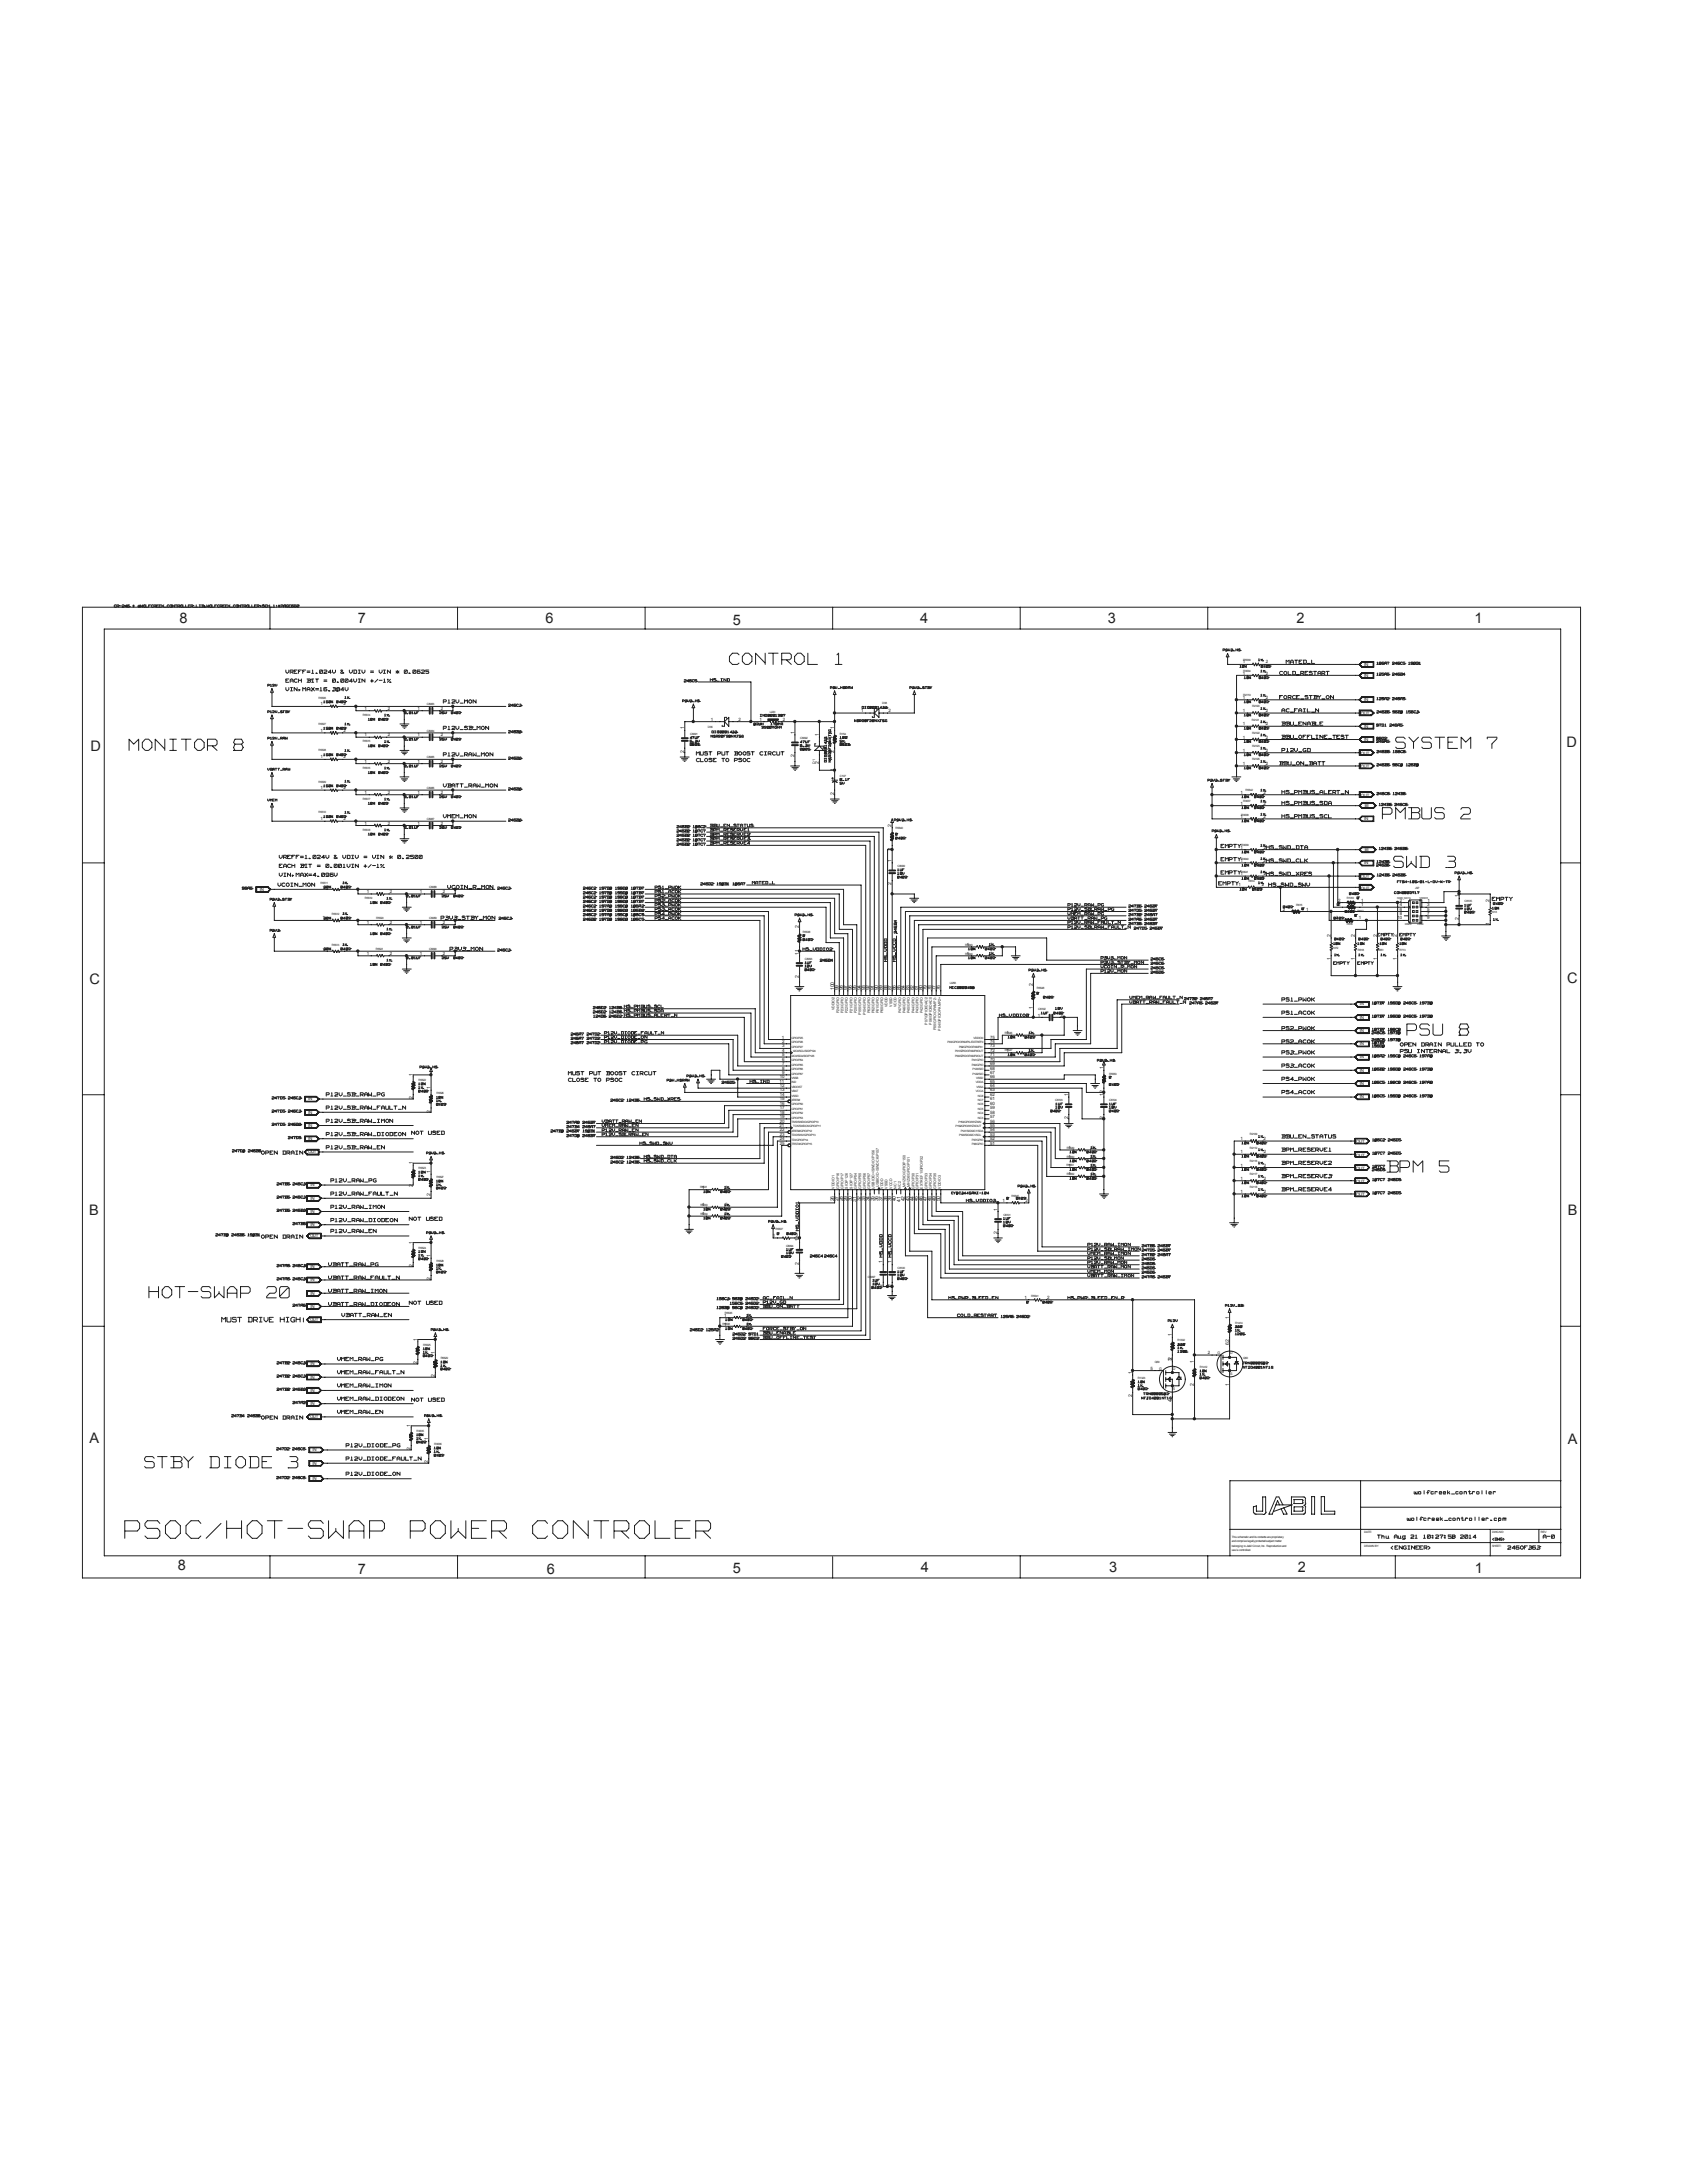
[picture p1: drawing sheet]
<svg xmlns="http://www.w3.org/2000/svg" width="216mm" height="279mm" viewBox="0 0 216 279" stroke-linecap="round" stroke-linejoin="round" font-family="sans-serif">
<defs><g id="words">
<text font-size="4.3" fill="#fff" x="16" y="197.4">PSOC/HOT-SWAP POWER CONTROLER</text>
<g font-size="2.7" fill="#fff">
<text x="93.4" y="85.3">CONTROL 1</text>
<text x="16.5" y="96.3">MONITOR 8</text>
<text x="178.6" y="96">SYSTEM 7</text>
<text x="176.9" y="105">PMBUS 2</text>
<text x="178.4" y="111.2">SWD 3</text>
<text x="180.1" y="132.7">PSU 8</text>
<text x="177.5" y="150.2">BPM 5</text>
<text x="19.1" y="166.3">HOT-SWAP 20</text>
<text x="18.5" y="188.1">STBY DIODE 3</text>
</g>
<g font-size="1.9" fill="#231f20">
<text x="23" y="79.8">8</text>
<text x="45.8" y="79.8">7</text>
<text x="69.8" y="79.7">6</text>
<text x="93.8" y="80">5</text>
<text x="117.8" y="79.8">4</text>
<text x="141.8" y="79.7">3</text>
<text x="165.9" y="79.7">2</text>
<text x="188.7" y="79.7">1</text>
<text x="200.5" y="95.6">D</text>
<text x="11.6" y="96.1">D</text>
<text x="11.4" y="125.9">C</text>
<text x="200.6" y="125.8">C</text>
<text x="11.4" y="155.5">B</text>
<text x="200.7" y="155.5">B</text>
<text x="11.4" y="184.7">A</text>
<text x="200.7" y="184.8">A</text>
<text x="22.7" y="201">8</text>
<text x="45.8" y="201.4">7</text>
<text x="70" y="201.4">6</text>
<text x="93.8" y="201.3">5</text>
<text x="117.9" y="201.2">4</text>
<text x="142" y="201.2">3</text>
<text x="166.1" y="201.2">2</text>
<text x="188.7" y="201.3">1</text>
</g>
<g font-size="1.1" fill="#fff">
<text x="28.4" y="169.3">MUST</text>
<text x="31.8" y="169.3">DRIVE</text>
<text x="35.8" y="169.3">HIGH!</text>
</g>
<g font-size=".8" fill="#fff">
<text x="36.6" y="87.4">EACH</text>
<text x="36.6" y="86.3">VREFF=1.024V</text>
<text x="36.6" y="88.5">VIN,MAX=16.384V</text>
<text x="39.1" y="87.4">BIT</text>
<text x="41.2" y="87.4">= 0.004VIN</text>
<text x="43.2" y="86.3">&amp; VDIV</text>
<text x="46.7" y="86.3">= VIN</text>
<text x="46.7" y="87.4">+/-1%</text>
<text x="49.8" y="86.3">* 0.0625</text>
<text x="163.8" y="86.4">COLD_RESTART</text>
<text x="163.8" y="89.5">FORCE_STBY_ON</text>
<text x="164.6" y="85">MATED_L</text>
<text x="56.7" y="90.1">P12V_MON</text>
<text x="56.7" y="93.5">P12V_SB_MON</text>
<text x="164.1" y="91.2">AC_FAIL_N</text>
<text x="164.1" y="92.9">BBU_ENABLE</text>
<text x="164.1" y="94.6">BBU_OFFLINE_TEST</text>
<text x="56.7" y="96.9">P12V_RAW_MON</text>
<text x="56.7" y="100.8">VBATT_RAW_MON</text>
<text x="89.1" y="96.7">MUST</text>
<text x="89.1" y="97.6">CLOSE</text>
<text x="91.7" y="96.7">PUT</text>
<text x="92.2" y="97.6">TO</text>
<text x="93.7" y="96.7">BOOST</text>
<text x="93.7" y="97.6">PSOC</text>
<text x="96.7" y="96.7">CIRCUT</text>
<text x="163.8" y="98">BBU_ON_BATT</text>
<text x="164.1" y="96.3">P12V_GD</text>
<text x="164.1" y="101.7">HS_PMBUS_ALERT_N</text>
<text x="56.7" y="104.8">VMEM_MON</text>
<text x="164.1" y="104.8">HS_PMBUS_SCL</text>
<text x="164.1" y="103.1">HS_PMBUS_SDA</text>
<text x="35.6" y="113.5">VCOIN_MON</text>
<text x="35.7" y="111.1">EACH</text>
<text x="35.7" y="110">VREFF=1.024V</text>
<text x="35.7" y="112.3">VIN,MAX=4.096V</text>
<text x="38.3" y="111.1">BIT</text>
<text x="40.3" y="111.1">= 0.001VIN</text>
<text x="42.3" y="110">&amp; VDIV</text>
<text x="45.9" y="110">= VIN</text>
<text x="45.9" y="111.1">+/-1%</text>
<text x="48.9" y="110">* 0.2500</text>
<text x="57.3" y="113.8">VCOIN_R_MON</text>
<text x="156" y="113.4">EMPTY</text>
<text x="156.3" y="108.6">EMPTY</text>
<text x="156.3" y="110.3">EMPTY</text>
<text x="156.3" y="112">EMPTY</text>
<text x="162.1" y="110.4">HS_SWD_CLK</text>
<text x="162.1" y="112.1">HS_SWD_XRES</text>
<text x="162.1" y="108.7">HS_SWD_DTA</text>
<text x="162.4" y="113.5">HS_SWD_SWV</text>
<text x="56.4" y="117.8">P3V3_STBY_MON</text>
<text x="191" y="115.4">EMPTY</text>
<text x="57.6" y="121.7">P3V3_MON</text>
<text x="113.6" y="123.1" transform="rotate(-90 113.6 123.1)">HS_VDDD</text>
<text x="114.7" y="123.1" transform="rotate(-90 114.7 123.1)">HS_VCCD</text>
<text x="164.1" y="131.9">PS2_PWOK</text>
<text x="164.1" y="128.2">PS1_PWOK</text>
<text x="164.1" y="129.9">PS1_ACOK</text>
<text x="72.7" y="137.7">MUST</text>
<text x="75.3" y="137.7">PUT</text>
<text x="77.3" y="137.7">BOOST</text>
<text x="80.4" y="137.7">CIRCUT</text>
<text x="164.1" y="133.6">PS2_ACOK</text>
<text x="164.1" y="135">PS3_PWOK</text>
<text x="164.1" y="136.7">PS3_ACOK</text>
<text x="179.2" y="134">OPEN</text>
<text x="179.2" y="134.8">PSU</text>
<text x="181.2" y="134.8">INTERNAL</text>
<text x="181.7" y="134">DRAIN</text>
<text x="184.8" y="134">PULLED</text>
<text x="185.8" y="134.8">3.3V</text>
<text x="188.3" y="134">TO</text>
<text x="41.7" y="142.1">P12V_SB_RAW_FAULT_N</text>
<text x="41.7" y="143.8">P12V_SB_RAW_IMON</text>
<text x="41.7" y="140.4">P12V_SB_RAW_PG</text>
<text x="72.7" y="138.5">CLOSE</text>
<text x="75.8" y="138.5">TO</text>
<text x="77.3" y="138.5">PSOC</text>
<text x="164.1" y="138.4">PS4_PWOK</text>
<text x="164.1" y="140.1">PS4_ACOK</text>
<text x="33.5" y="147.8">OPEN</text>
<text x="36" y="147.8">DRAIN</text>
<text x="41.7" y="145.4">P12V_SB_RAW_DIODEON</text>
<text x="41.7" y="147.1">P12V_SB_RAW_EN</text>
<text x="52.7" y="145.3">NOT</text>
<text x="54.7" y="145.3">USED</text>
<text x="164.1" y="145.7">BBU_EN_STATUS</text>
<text x="164.1" y="147.4">BPM_RESERVE1</text>
<text x="164.1" y="149.1">BPM_RESERVE2</text>
<text x="42.3" y="151.4">P12V_RAW_PG</text>
<text x="42.3" y="153.1">P12V_RAW_FAULT_N</text>
<text x="42.3" y="154.8">P12V_RAW_IMON</text>
<text x="164.1" y="150.8">BPM_RESERVE3</text>
<text x="164.1" y="152.5">BPM_RESERVE4</text>
<text x="33.5" y="158.6">OPEN</text>
<text x="36" y="158.6">DRAIN</text>
<text x="42.3" y="157.9">P12V_RAW_EN</text>
<text x="42.3" y="156.5">P12V_RAW_DIODEON</text>
<text x="52.4" y="156.3">NOT</text>
<text x="54.4" y="156.3">USED</text>
<text x="102.3" y="157.5" transform="rotate(-90 102.3 157.5)">HS_VDDIO1</text>
<text x="113" y="160.9" transform="rotate(-90 113 160.9)">HS_VDDD</text>
<text x="114.2" y="160.9" transform="rotate(-90 114.2 160.9)">HS_VCCD</text>
<text x="42" y="167.2">VBATT_RAW_DIODEON</text>
<text x="42" y="165.5">VBATT_RAW_IMON</text>
<text x="42" y="162.1">VBATT_RAW_PG</text>
<text x="42" y="163.8">VBATT_RAW_FAULT_N</text>
<text x="52.4" y="167">NOT</text>
<text x="54.4" y="167">USED</text>
<text x="43.7" y="168.6">VBATT_RAW_EN</text>
<text x="43.2" y="175.9">VMEM_RAW_FAULT_N</text>
<text x="43.2" y="177.6">VMEM_RAW_IMON</text>
<text x="43.2" y="174.2">VMEM_RAW_PG</text>
<text x="43.2" y="179.3">VMEM_RAW_DIODEON</text>
<text x="52.7" y="179.4">NOT</text>
<text x="54.7" y="179.4">USED</text>
<text x="33.5" y="181.7">OPEN</text>
<text x="36" y="181.7">DRAIN</text>
<text x="43.2" y="181">VMEM_RAW_EN</text>
<text x="44.3" y="185.3">P12V_DIODE_PG</text>
<text x="44.3" y="188.9">P12V_DIODE_ON</text>
<text x="44.3" y="187">P12V_DIODE_FAULT_N</text>
<text x="181" y="191.3">wolfcreek_controller</text>
<text x="176.3" y="197">Thu</text>
<text x="178.3" y="197">Aug</text>
<text x="180.1" y="194.7">wolfcreek_controller.cpm</text>
<text x="180.3" y="197">21</text>
<text x="181.9" y="197">10:27:58</text>
<text x="186.4" y="197">2014</text>
<text x="197.5" y="197">A-0</text>
<text x="178" y="198.4">&lt;ENGINEER&gt;</text>
<text x="193" y="198.4">246OF363</text>
</g>
<g font-size=".7" fill="#fff">
<text x="90.9" y="87.3">HS_IND</text>
<text x="90.9" y="107.6">BPM_RESERVE3</text>
<text x="90.9" y="107.1">BPM_RESERVE2</text>
<text x="90.9" y="106.5">BPM_RESERVE1</text>
<text x="90.9" y="105.9">BBU_EN_STATUS</text>
<text x="83.8" y="113.8">PS1_PWOK</text>
<text x="90.9" y="108.2">BPM_RESERVE4</text>
<text x="96.3" y="113.2">MATED_L</text>
<text x="83.8" y="115.5">PS2_ACOK</text>
<text x="83.8" y="114.9">PS2_PWOK</text>
<text x="83.8" y="114.4">PS1_ACOK</text>
<text x="83.8" y="117.8">PS4_ACOK</text>
<text x="83.8" y="116.1">PS3_PWOK</text>
<text x="83.8" y="117.2">PS4_PWOK</text>
<text x="83.8" y="116.6">PS3_ACOK</text>
<text x="136.7" y="117.2">VMEM_RAW_PG</text>
<text x="136.7" y="116.1">P12V_RAW_PG</text>
<text x="136.7" y="116.6">P12V_SB_RAW_PG</text>
<text x="136.7" y="117.8">VBATT_RAW_PG</text>
<text x="136.7" y="118.3">P12V_RAW_FAULT_N</text>
<text x="136.7" y="118.9">P12V_SB_RAW_FAULT_N</text>
<text x="176.3" y="119.9">EMPTY</text>
<text x="179.1" y="119.9">EMPTY</text>
<text x="102.8" y="121.7">HS_VDDIO2</text>
<text x="140.9" y="123.4">P3V3_STBY_MON</text>
<text x="140.9" y="122.8">P3V3_MON</text>
<text x="140.9" y="124">VCOIN_R_MON</text>
<text x="140.9" y="124.5">P12V_MON</text>
<text x="170.7" y="123.5">EMPTY</text>
<text x="173.7" y="123.5">EMPTY</text>
<text x="79.9" y="129.1">HS_PMBUS_SCL</text>
<text x="79.9" y="130.2">HS_PMBUS_ALERT_N</text>
<text x="79.9" y="129.6">HS_PMBUS_SDA</text>
<text x="127.9" y="130.2">HS_VDDIO0</text>
<text x="144.6" y="127.9">VMEM_RAW_FAULT_N</text>
<text x="144.6" y="128.5">VBATT_RAW_FAULT_N</text>
<text x="77.4" y="133.6">P12V_DIODE_PG</text>
<text x="77.4" y="133">P12V_DIODE_ON</text>
<text x="77.4" y="132.5">P12V_DIODE_FAULT_N</text>
<text x="77.1" y="143.8">VBATT_RAW_EN</text>
<text x="82.4" y="140.9">HS_SWD_XRES</text>
<text x="96" y="138.7">HS_IND</text>
<text x="77.1" y="144.3">VMEM_RAW_EN</text>
<text x="77.1" y="144.9">P12V_RAW_EN</text>
<text x="77.1" y="145.4">P12V_SB_RAW_EN</text>
<text x="81.9" y="146.6">HS_SWD_SWV</text>
<text x="82.4" y="148.3">HS_SWD_DTA</text>
<text x="82.4" y="148.8">HS_SWD_CLK</text>
<text x="123.7" y="153.9">HS_VDDIO3</text>
<text x="139.2" y="160.1">P12V_SB_RAW_IMON</text>
<text x="139.2" y="159.5">P12V_RAW_IMON</text>
<text x="139.2" y="161.3">P12V_SB_MON</text>
<text x="139.2" y="161.8">P12V_RAW_MON</text>
<text x="139.2" y="160.7">VMEM_RAW_IMON</text>
<text x="97.7" y="167.5">BBU_ON_BATT</text>
<text x="97.7" y="166.9">P12V_GD</text>
<text x="97.7" y="166.4">AC_FAIL_N</text>
<text x="121.4" y="166.4">HS_PWR_BLEED_EN</text>
<text x="136.7" y="166.4">HS_PWR_BLEED_EN_R</text>
<text x="139.2" y="163">VMEM_MON</text>
<text x="139.2" y="163.5">VBATT_RAW_IMON</text>
<text x="139.2" y="162.4">VBATT_RAW_MON</text>
<text x="97.7" y="171.4">BBU_OFFLINE_TEST</text>
<text x="97.7" y="170.3">FORCE_STBY_ON</text>
<text x="97.7" y="170.8">BBU_ENABLE</text>
<text x="122.5" y="168.6">COLD_RESTART</text>
</g>
<g font-size=".6" fill="#231f20">
<text x="159.1" y="84.9">1</text>
<text x="159.1" y="86.4">1</text>
<text x="159.1" y="89.4">1</text>
<text x="162" y="84.9">2</text>
<text x="162" y="86.4">2</text>
<text x="162" y="89.4">2</text>
<text x="174.6" y="85.2">IN</text>
<text x="174.6" y="86.6">IN</text>
<text x="174.6" y="89.7">IN</text>
<text x="41" y="90.3">1</text>
<text x="41" y="93.7">1</text>
<text x="44" y="90.3">2</text>
<text x="44" y="93.7">2</text>
<text x="46.7" y="90.8">1</text>
<text x="46.7" y="94.2">1</text>
<text x="49.6" y="90.8">2</text>
<text x="49.6" y="94.2">2</text>
<text x="53.4" y="94.2">1</text>
<text x="53.4" y="90.8">1</text>
<text x="56.4" y="94.2">2</text>
<text x="56.4" y="90.8">2</text>
<text x="87.6" y="93.3" transform="rotate(-90 87.6 93.3)">1</text>
<text x="91" y="92.3">1</text>
<text x="94.5" y="92.3">2</text>
<text x="97.2" y="92.3">1</text>
<text x="100.2" y="92.3">2</text>
<text x="101.7" y="93.9" transform="rotate(-90 101.7 93.9)">1</text>
<text x="104.8" y="94.2" transform="rotate(-90 104.8 94.2)">1</text>
<text x="106.8" y="93.3" transform="rotate(-90 106.8 93.3)">1</text>
<text x="110.2" y="91.1">1</text>
<text x="113.7" y="91.1">2</text>
<text x="159.1" y="94.5">1</text>
<text x="159.1" y="92.8">1</text>
<text x="159.1" y="91.1">1</text>
<text x="162" y="94.5">2</text>
<text x="162" y="92.8">2</text>
<text x="162" y="91.1">2</text>
<text x="174.2" y="91.6">OUT</text>
<text x="174.6" y="93.1">IN</text>
<text x="174.6" y="94.8">IN</text>
<text x="41" y="101">1</text>
<text x="41" y="97.1">1</text>
<text x="44" y="101">2</text>
<text x="44" y="97.1">2</text>
<text x="46.7" y="97.6">1</text>
<text x="46.7" y="101.6">1</text>
<text x="49.6" y="97.6">2</text>
<text x="49.6" y="101.6">2</text>
<text x="53.4" y="97.6">1</text>
<text x="53.4" y="101.6">1</text>
<text x="56.4" y="97.6">2</text>
<text x="56.4" y="101.6">2</text>
<text x="87.6" y="96.3" transform="rotate(-90 87.6 96.3)">2</text>
<text x="101.7" y="96.9" transform="rotate(-90 101.7 96.9)">2</text>
<text x="104.8" y="97.8" transform="rotate(-90 104.8 97.8)">2</text>
<text x="106.8" y="101.7" transform="rotate(-90 106.8 101.7)">2</text>
<text x="106.8" y="98.7" transform="rotate(-90 106.8 98.7)">1</text>
<text x="106.8" y="96.3" transform="rotate(-90 106.8 96.3)">2</text>
<text x="158.8" y="101.6">1</text>
<text x="159.1" y="96.2">1</text>
<text x="159.1" y="97.9">1</text>
<text x="161.7" y="101.6">2</text>
<text x="162" y="96.2">2</text>
<text x="162" y="97.9">2</text>
<text x="174.2" y="96.6">OUT</text>
<text x="174.2" y="98.3">OUT</text>
<text x="41" y="105">1</text>
<text x="44" y="105">2</text>
<text x="46.7" y="105.5">1</text>
<text x="49.6" y="105.5">2</text>
<text x="53.4" y="105.5">1</text>
<text x="56.4" y="105.5">2</text>
<text x="114.1" y="105.8" transform="rotate(-90 114.1 105.8)">2</text>
<text x="158.8" y="103">1</text>
<text x="158.8" y="104.7">1</text>
<text x="161.7" y="103">2</text>
<text x="161.7" y="104.7">2</text>
<text x="174.2" y="102">OUT</text>
<text x="174.6" y="105">IN</text>
<text x="174.7" y="103.3">BI</text>
<text x="33.2" y="114">IN</text>
<text x="41.3" y="113.7">1</text>
<text x="44.2" y="113.7">2</text>
<text x="114.1" y="113.3" transform="rotate(-90 114.1 113.3)">2</text>
<text x="114.1" y="110.3" transform="rotate(-90 114.1 110.3)">1</text>
<text x="114.1" y="108.8" transform="rotate(-90 114.1 108.8)">1</text>
<text x="158.5" y="113.4">1</text>
<text x="158.8" y="108.7">1</text>
<text x="158.8" y="112">1</text>
<text x="158.8" y="110.4">1</text>
<text x="161.5" y="113.4">2</text>
<text x="161.7" y="110.4">2</text>
<text x="161.7" y="108.7">2</text>
<text x="161.7" y="112">2</text>
<text x="174.2" y="112.4">OUT</text>
<text x="174.2" y="113.9">OUT</text>
<text x="174.6" y="110.6">IN</text>
<text x="174.7" y="108.9">BI</text>
<text x="41.3" y="117.7">1</text>
<text x="44.2" y="117.7">2</text>
<text x="47" y="114.3">1</text>
<text x="47" y="118.2">1</text>
<text x="49.9" y="114.3">2</text>
<text x="49.9" y="118.2">2</text>
<text x="53.7" y="114.3">1</text>
<text x="53.7" y="118.2">1</text>
<text x="56.7" y="114.3">2</text>
<text x="56.7" y="118.2">2</text>
<text x="102.2" y="118.8" transform="rotate(-90 102.2 118.8)">2</text>
<text x="164.2" y="116.5">2</text>
<text x="167.1" y="116.5">1</text>
<text x="170.3" y="120" transform="rotate(-90 170.3 120)">2</text>
<text x="171" y="117.7">2</text>
<text x="171.2" y="115.4">2</text>
<text x="171.2" y="116">2</text>
<text x="173.4" y="120" transform="rotate(-90 173.4 120)">2</text>
<text x="173.9" y="117.7">1</text>
<text x="174.2" y="115.4">1</text>
<text x="174.2" y="116">1</text>
<text x="176.2" y="120" transform="rotate(-90 176.2 120)">2</text>
<text x="178.8" y="120" transform="rotate(-90 178.8 120)">2</text>
<text x="178.9" y="117.7">10</text>
<text x="179.2" y="117.1">8</text>
<text x="179.2" y="116.5">6</text>
<text x="179.2" y="116">4</text>
<text x="179.2" y="115.4">2</text>
<text x="182.6" y="116">3</text>
<text x="182.6" y="117.1">7</text>
<text x="182.6" y="117.7">9</text>
<text x="182.6" y="116.5">5</text>
<text x="182.7" y="115.4">1</text>
<text x="186.7" y="117.8" transform="rotate(-90 186.7 117.8)">2</text>
<text x="186.7" y="114.8" transform="rotate(-90 186.7 114.8)">1</text>
<text x="190.6" y="118.4" transform="rotate(-90 190.6 118.4)">1</text>
<text x="190.6" y="115.4" transform="rotate(-90 190.6 115.4)">2</text>
<text x="41.3" y="121.7">1</text>
<text x="44.2" y="121.7">2</text>
<text x="47" y="122.2">1</text>
<text x="49.9" y="122.2">2</text>
<text x="53.7" y="122.2">1</text>
<text x="56.7" y="122.2">2</text>
<text x="102.2" y="125.2" transform="rotate(-90 102.2 125.2)">2</text>
<text x="102.2" y="122.2" transform="rotate(-90 102.2 122.2)">11</text>
<text x="123.7" y="121.1">1</text>
<text x="123.7" y="122.2">1</text>
<text x="126.7" y="121.1">2</text>
<text x="126.7" y="122.2">2</text>
<text x="170.3" y="122.9" transform="rotate(-90 170.3 122.9)">1</text>
<text x="173.4" y="122.9" transform="rotate(-90 173.4 122.9)">1</text>
<text x="176.2" y="122.9" transform="rotate(-90 176.2 122.9)">1</text>
<text x="178.8" y="122.9" transform="rotate(-90 178.8 122.9)">1</text>
<text x="106.8" y="126.7" transform="rotate(-90 106.8 126.7)">100</text>
<text x="107.3" y="126.7" transform="rotate(-90 107.3 126.7)">99</text>
<text x="107.9" y="126.7" transform="rotate(-90 107.9 126.7)">98</text>
<text x="108.5" y="126.7" transform="rotate(-90 108.5 126.7)">97</text>
<text x="109" y="126.7" transform="rotate(-90 109 126.7)">96</text>
<text x="109.6" y="126.7" transform="rotate(-90 109.6 126.7)">95</text>
<text x="110.2" y="126.7" transform="rotate(-90 110.2 126.7)">94</text>
<text x="110.7" y="126.7" transform="rotate(-90 110.7 126.7)">93</text>
<text x="111.3" y="126.7" transform="rotate(-90 111.3 126.7)">92</text>
<text x="111.9" y="126.7" transform="rotate(-90 111.9 126.7)">91</text>
<text x="112.4" y="126.7" transform="rotate(-90 112.4 126.7)">90</text>
<text x="113" y="126.7" transform="rotate(-90 113 126.7)">89</text>
<text x="113.5" y="126.7" transform="rotate(-90 113.5 126.7)">88</text>
<text x="114.1" y="126.7" transform="rotate(-90 114.1 126.7)">87</text>
<text x="114.6" y="126.7" transform="rotate(-90 114.6 126.7)">86</text>
<text x="115.2" y="126.7" transform="rotate(-90 115.2 126.7)">85</text>
<text x="115.8" y="126.7" transform="rotate(-90 115.8 126.7)">84</text>
<text x="116.4" y="126.7" transform="rotate(-90 116.4 126.7)">83</text>
<text x="116.9" y="126.7" transform="rotate(-90 116.9 126.7)">82</text>
<text x="117.5" y="126.7" transform="rotate(-90 117.5 126.7)">81</text>
<text x="118.1" y="126.7" transform="rotate(-90 118.1 126.7)">80</text>
<text x="118.6" y="126.7" transform="rotate(-90 118.6 126.7)">79</text>
<text x="119.2" y="126.7" transform="rotate(-90 119.2 126.7)">78</text>
<text x="119.8" y="126.7" transform="rotate(-90 119.8 126.7)">77</text>
<text x="120.3" y="126.7" transform="rotate(-90 120.3 126.7)">76</text>
<text x="132.2" y="129.2" transform="rotate(-90 132.2 129.2)">1</text>
<text x="132.2" y="126.1" transform="rotate(-90 132.2 126.1)">2</text>
<text x="132.8" y="130.1">1</text>
<text x="135.7" y="130.1">2</text>
<text x="174" y="128.7">IN</text>
<text x="174" y="130.4">IN</text>
<text x="52.8" y="137.7" transform="rotate(-90 52.8 137.7)">1</text>
<text x="99.8" y="138">10</text>
<text x="100" y="132.9">1</text>
<text x="100.1" y="133.5">2</text>
<text x="100.1" y="134.1">3</text>
<text x="100.1" y="135.8">6</text>
<text x="100.1" y="137.4">9</text>
<text x="100.1" y="134.6">4</text>
<text x="100.1" y="135.2">5</text>
<text x="100.1" y="136.9">8</text>
<text x="100.1" y="136.3">7</text>
<text x="126.7" y="135.2">71</text>
<text x="126.7" y="134.6">72</text>
<text x="126.7" y="134.1">73</text>
<text x="126.7" y="133.5">74</text>
<text x="126.7" y="136.3">69</text>
<text x="126.7" y="137.4">67</text>
<text x="126.7" y="136.9">68</text>
<text x="126.7" y="132.9">75</text>
<text x="126.7" y="138">66</text>
<text x="126.7" y="135.8">70</text>
<text x="128.8" y="132.4">1</text>
<text x="128.8" y="134.6">1</text>
<text x="131.8" y="132.4">2</text>
<text x="131.8" y="134.6">2</text>
<text x="141.2" y="136.9" transform="rotate(-90 141.2 136.9)">1</text>
<text x="174" y="132.1">IN</text>
<text x="174" y="135.5">IN</text>
<text x="174" y="133.8">IN</text>
<text x="174" y="137.2">IN</text>
<text x="39.4" y="142.5">IN</text>
<text x="39.4" y="140.8">IN</text>
<text x="52.8" y="140.7" transform="rotate(-90 52.8 140.7)">2</text>
<text x="55.1" y="142.4" transform="rotate(-90 55.1 142.4)">2</text>
<text x="55.1" y="139.4" transform="rotate(-90 55.1 139.4)">1</text>
<text x="99.7" y="138.6">11</text>
<text x="99.8" y="140.3">14</text>
<text x="99.8" y="141.4">16</text>
<text x="99.8" y="140.8">15</text>
<text x="99.8" y="143.7">20</text>
<text x="99.8" y="139.7">13</text>
<text x="99.8" y="142">17</text>
<text x="99.8" y="139.1">12</text>
<text x="99.8" y="142.5">18</text>
<text x="99.8" y="143.1">19</text>
<text x="126.7" y="140.8">61</text>
<text x="126.7" y="140.3">62</text>
<text x="126.7" y="143.1">57</text>
<text x="126.7" y="142.5">58</text>
<text x="126.7" y="141.4">60</text>
<text x="126.7" y="143.7">56</text>
<text x="126.7" y="139.7">63</text>
<text x="126.7" y="138.6">65</text>
<text x="126.7" y="139.1">64</text>
<text x="126.7" y="142">59</text>
<text x="136.7" y="143.2" transform="rotate(-90 136.7 143.2)">2</text>
<text x="136.7" y="140.2" transform="rotate(-90 136.7 140.2)">1</text>
<text x="141.2" y="143.2" transform="rotate(-90 141.2 143.2)">2</text>
<text x="141.2" y="140.2" transform="rotate(-90 141.2 140.2)">12</text>
<text x="174" y="138.8">IN</text>
<text x="174" y="140.6">IN</text>
<text x="39.4" y="147.6">OUT</text>
<text x="39.4" y="144.2">IN</text>
<text x="39.4" y="145.9">IN</text>
<text x="52.8" y="149" transform="rotate(-90 52.8 149)">1</text>
<text x="99.7" y="144.2">21</text>
<text x="99.8" y="145.4">23</text>
<text x="99.8" y="144.8">22</text>
<text x="99.8" y="145.9">24</text>
<text x="99.8" y="146.5">25</text>
<text x="126.7" y="146.5">51</text>
<text x="126.7" y="145.9">52</text>
<text x="126.7" y="144.2">55</text>
<text x="126.7" y="144.8">54</text>
<text x="126.7" y="145.4">53</text>
<text x="136.7" y="147.1">1</text>
<text x="136.7" y="148.2">1</text>
<text x="136.7" y="149.3">1</text>
<text x="139.7" y="147.1">2</text>
<text x="139.7" y="148.2">2</text>
<text x="139.7" y="149.3">2</text>
<text x="158.8" y="149.3">1</text>
<text x="158.8" y="147.6">1</text>
<text x="158.8" y="145.9">1</text>
<text x="161.7" y="145.9">2</text>
<text x="161.7" y="149.3">2</text>
<text x="161.7" y="147.6">2</text>
<text x="173.6" y="146.3">OUT</text>
<text x="173.6" y="148">OUT</text>
<text x="173.6" y="149.7">OUT</text>
<text x="39.7" y="151.8">IN</text>
<text x="39.7" y="153.5">IN</text>
<text x="39.7" y="155.2">IN</text>
<text x="52.8" y="152" transform="rotate(-90 52.8 152)">2</text>
<text x="55.1" y="153.1" transform="rotate(-90 55.1 153.1)">2</text>
<text x="55.1" y="150.1" transform="rotate(-90 55.1 150.1)">1</text>
<text x="89.9" y="152.1">1</text>
<text x="89.9" y="155.5">1</text>
<text x="89.9" y="154.4">1</text>
<text x="92.8" y="152.1">2</text>
<text x="92.8" y="155.5">2</text>
<text x="92.8" y="154.4">2</text>
<text x="106.8" y="153.7" transform="rotate(-90 106.8 153.7)">26</text>
<text x="107.3" y="153.7" transform="rotate(-90 107.3 153.7)">27</text>
<text x="107.9" y="153.7" transform="rotate(-90 107.9 153.7)">28</text>
<text x="108.5" y="153.7" transform="rotate(-90 108.5 153.7)">29</text>
<text x="109" y="153.7" transform="rotate(-90 109 153.7)">30</text>
<text x="109.6" y="153.8" transform="rotate(-90 109.6 153.8)">31</text>
<text x="110.2" y="153.7" transform="rotate(-90 110.2 153.7)">32</text>
<text x="110.7" y="153.7" transform="rotate(-90 110.7 153.7)">33</text>
<text x="111.3" y="153.7" transform="rotate(-90 111.3 153.7)">34</text>
<text x="111.9" y="153.7" transform="rotate(-90 111.9 153.7)">35</text>
<text x="112.4" y="153.7" transform="rotate(-90 112.4 153.7)">36</text>
<text x="113" y="153.7" transform="rotate(-90 113 153.7)">37</text>
<text x="113.5" y="153.7" transform="rotate(-90 113.5 153.7)">38</text>
<text x="114.1" y="153.7" transform="rotate(-90 114.1 153.7)">39</text>
<text x="114.6" y="153.7" transform="rotate(-90 114.6 153.7)">40</text>
<text x="115.2" y="153.8" transform="rotate(-90 115.2 153.8)">41</text>
<text x="115.8" y="153.7" transform="rotate(-90 115.8 153.7)">42</text>
<text x="116.4" y="153.7" transform="rotate(-90 116.4 153.7)">43</text>
<text x="116.9" y="153.7" transform="rotate(-90 116.9 153.7)">44</text>
<text x="117.5" y="153.7" transform="rotate(-90 117.5 153.7)">45</text>
<text x="118.1" y="153.7" transform="rotate(-90 118.1 153.7)">46</text>
<text x="118.6" y="153.7" transform="rotate(-90 118.6 153.7)">47</text>
<text x="119.2" y="153.7" transform="rotate(-90 119.2 153.7)">48</text>
<text x="119.8" y="153.7" transform="rotate(-90 119.8 153.7)">49</text>
<text x="120.3" y="153.7" transform="rotate(-90 120.3 153.7)">50</text>
<text x="127.6" y="154.9" transform="rotate(-90 127.6 154.9)">1</text>
<text x="128.3" y="153.8">1</text>
<text x="131.2" y="153.8">2</text>
<text x="136.7" y="150.4">1</text>
<text x="139.7" y="150.4">2</text>
<text x="158.8" y="152.7">1</text>
<text x="158.8" y="151">1</text>
<text x="161.7" y="152.7">2</text>
<text x="161.7" y="151">2</text>
<text x="173.6" y="151.4">OUT</text>
<text x="173.6" y="153.1">OUT</text>
<text x="39.7" y="158.4">OUT</text>
<text x="39.7" y="156.9">IN</text>
<text x="52.8" y="159.2" transform="rotate(-90 52.8 159.2)">1</text>
<text x="55.1" y="160.9" transform="rotate(-90 55.1 160.9)">1</text>
<text x="98.9" y="158.4">1</text>
<text x="101.9" y="158.4">2</text>
<text x="102.2" y="161.9" transform="rotate(-90 102.2 161.9)">2</text>
<text x="102.2" y="158.9" transform="rotate(-90 102.2 158.9)">1</text>
<text x="113" y="161.7" transform="rotate(-90 113 161.7)">1</text>
<text x="114.1" y="161.7" transform="rotate(-90 114.1 161.7)">1</text>
<text x="127.6" y="157.9" transform="rotate(-90 127.6 157.9)">2</text>
<text x="39.7" y="162.3">IN</text>
<text x="39.7" y="164">IN</text>
<text x="39.7" y="167.4">IN</text>
<text x="39.7" y="165.7">IN</text>
<text x="52.8" y="162.2" transform="rotate(-90 52.8 162.2)">2</text>
<text x="55.1" y="163.9" transform="rotate(-90 55.1 163.9)">2</text>
<text x="113" y="164.7" transform="rotate(-90 113 164.7)">2</text>
<text x="114.1" y="164.7" transform="rotate(-90 114.1 164.7)">2</text>
<text x="131.1" y="166.3">1</text>
<text x="134" y="166.3">2</text>
<text x="39.7" y="169.1">OUT</text>
<text x="53.4" y="171.6" transform="rotate(-90 53.4 171.6)">1</text>
<text x="55.6" y="173.3" transform="rotate(-90 55.6 173.3)">1</text>
<text x="92.7" y="168.5">1</text>
<text x="92.7" y="169.7">1</text>
<text x="95.6" y="168.5">2</text>
<text x="95.6" y="169.7">2</text>
<text x="150" y="171" transform="rotate(-90 150 171)">1</text>
<text x="154.6" y="173.3">2</text>
<text x="157.3" y="172.2" transform="rotate(-90 157.3 172.2)">62</text>
<text x="157.3" y="168.8" transform="rotate(-90 157.3 168.8)">1</text>
<text x="39.7" y="174.7">IN</text>
<text x="39.7" y="176.4">IN</text>
<text x="39.7" y="178.1">IN</text>
<text x="39.7" y="179.8">IN</text>
<text x="53.4" y="174.6" transform="rotate(-90 53.4 174.6)">2</text>
<text x="55.6" y="176.3" transform="rotate(-90 55.6 176.3)">2</text>
<text x="144.9" y="178.8" transform="rotate(-90 144.9 178.8)">2</text>
<text x="144.9" y="175.8" transform="rotate(-90 144.9 175.8)">1</text>
<text x="147.2" y="175.3">5</text>
<text x="150" y="179.4" transform="rotate(-90 150 179.4)">4</text>
<text x="150" y="174.2" transform="rotate(-90 150 174.2)">32</text>
<text x="152.8" y="177.4" transform="rotate(-90 152.8 177.4)">2</text>
<text x="152.8" y="174.4" transform="rotate(-90 152.8 174.4)">1</text>
<text x="157.3" y="177.5" transform="rotate(-90 157.3 177.5)">1</text>
<text x="39.7" y="181.5">OUT</text>
<text x="40" y="185.8">IN</text>
<text x="52.5" y="185.6" transform="rotate(-90 52.5 185.6)">2</text>
<text x="52.5" y="182.6" transform="rotate(-90 52.5 182.6)">1</text>
<text x="54.8" y="184.3" transform="rotate(-90 54.8 184.3)">1</text>
<text x="40" y="187.4">IN</text>
<text x="40" y="189.4">IN</text>
<text x="54.8" y="187.3" transform="rotate(-90 54.8 187.3)">2</text>
</g>
<g font-size=".6" fill="#fff">
<text x="105.8" y="97.5" transform="rotate(-90 105.8 97.5)">DIO0001433</text>
<text x="106.4" y="97.5" transform="rotate(-90 106.4 97.5)">NSR20F20NXT5G</text>
<text x="114.8" y="119.5" transform="rotate(-90 114.8 119.5)">246B4</text>
<text x="166.8" y="116.1" transform="rotate(-180 166.8 116.1)">0</text>
<text x="171.3" y="115.6" transform="rotate(-180 171.3 115.6)">0</text>
<text x="173.6" y="117" transform="rotate(-180 173.6 117)">0</text>
<text x="173.9" y="114.7" transform="rotate(-180 173.9 114.7)">0</text>
</g>
<g font-size=".5" fill="#fff">
<text x="14.6" y="77.8">CR-246</text>
<text x="17" y="77.8">:</text>
<text x="17.7" y="77.8">@WOLFCREEK_CONTROLLER_LIB.WOLFCREEK_CONTROLLER(SCH_1):PAGE650</text>
<text x="156.5" y="83.3">P3V3_HS</text>
<text x="34.3" y="87.8">P12V</text>
<text x="41.4" y="90">150K</text>
<text x="43.1" y="90">0402</text>
<text x="44.1" y="89.4">1%</text>
<text x="87.3" y="89.8">P3V3_HS</text>
<text x="87.6" y="87.3">246C5</text>
<text x="106.3" y="88.1">P3V_HSRAW</text>
<text x="116.4" y="88.1">P3V3_STBY</text>
<text x="158.7" y="85.4">10K</text>
<text x="159.2" y="90">10K</text>
<text x="159.2" y="86.9">10K</text>
<text x="161" y="84.6">1%</text>
<text x="161.1" y="86.9">0402</text>
<text x="161.1" y="90">0402</text>
<text x="161.3" y="86">1%</text>
<text x="161.3" y="89.1">1%</text>
<text x="161.4" y="85.4">0402</text>
<text x="176.2" y="85.1">186A7</text>
<text x="176.2" y="86.5">125A6</text>
<text x="176.2" y="89.6">125A2</text>
<text x="178.2" y="85.1">246C5</text>
<text x="178.2" y="86.5">246B4</text>
<text x="178.2" y="89.6">246A5</text>
<text x="180.3" y="85.1">198B1</text>
<text x="34.3" y="91.2">P12V_STBY</text>
<text x="34.3" y="94.6">P12V_RAW</text>
<text x="41.4" y="93.3">150K</text>
<text x="43.1" y="93.3">0402</text>
<text x="44.1" y="92.8">1%</text>
<text x="47.1" y="92.2">10K</text>
<text x="47.1" y="95.6">10K</text>
<text x="48.4" y="92.2">0402</text>
<text x="48.4" y="95.6">0402</text>
<text x="49.2" y="91.6">1%</text>
<text x="49.2" y="95">1%</text>
<text x="51.7" y="91.3">0.01UF</text>
<text x="51.7" y="94.7">0.01UF</text>
<text x="56.3" y="91.3">25V</text>
<text x="56.3" y="94.7">25V</text>
<text x="57.8" y="94.7">0402</text>
<text x="57.8" y="91.3">0402</text>
<text x="65.1" y="90.5">246C3</text>
<text x="65.1" y="93.8">246B3</text>
<text x="88.3" y="95">6.3V</text>
<text x="88.3" y="95.4">0805</text>
<text x="88.3" y="94.5">47UF</text>
<text x="91" y="94.4">NSR20F20NXT5G</text>
<text x="91.1" y="93.8">DIO0001433</text>
<text x="96.5" y="92.8">82UH</text>
<text x="97.3" y="91.7">IND0001207</text>
<text x="97.5" y="93.2">2200MOHM</text>
<text x="98.6" y="92.8">170MA</text>
<text x="102.4" y="95.1">47UF</text>
<text x="102.4" y="95.5">6.3V</text>
<text x="107.5" y="95">5%</text>
<text x="107.5" y="95.4">0603</text>
<text x="107.5" y="94.5">100</text>
<text x="109.4" y="92.4">NSR20F20NXT5G</text>
<text x="110.3" y="90.7">DIO0001433</text>
<text x="159.2" y="91.6">10K</text>
<text x="159.2" y="95">10K</text>
<text x="159.2" y="93.3">10K</text>
<text x="161.1" y="95">0402</text>
<text x="161.1" y="91.6">0402</text>
<text x="161.1" y="93.3">0402</text>
<text x="161.3" y="90.8">1%</text>
<text x="161.3" y="94.2">1%</text>
<text x="161.3" y="92.5">1%</text>
<text x="161.3" y="95.9">1%</text>
<text x="176.2" y="93">97D1</text>
<text x="176.2" y="95.1">246A5</text>
<text x="176.2" y="94.7">99D2</text>
<text x="176.2" y="91.3">246B5</text>
<text x="177.9" y="93">246A5</text>
<text x="178.2" y="91.3">96B8</text>
<text x="180" y="91.3">156C3</text>
<text x="34.3" y="98.6">VBATT_RAW</text>
<text x="41.4" y="100.7">150K</text>
<text x="41.4" y="96.7">150K</text>
<text x="43.1" y="96.7">0402</text>
<text x="43.1" y="100.7">0402</text>
<text x="44.1" y="100.1">1%</text>
<text x="44.1" y="96.2">1%</text>
<text x="47.1" y="99">10K</text>
<text x="48.4" y="99">0402</text>
<text x="49.2" y="98.4">1%</text>
<text x="51.7" y="98.2">0.01UF</text>
<text x="56.3" y="98.2">25V</text>
<text x="57.8" y="98.2">0402</text>
<text x="65.1" y="97.2">246B3</text>
<text x="65.1" y="101.2">246B3</text>
<text x="102.4" y="96">0805</text>
<text x="107.5" y="100.4">5V</text>
<text x="107.5" y="99.9">0.1F</text>
<text x="154.6" y="100">P3V3_STBY</text>
<text x="159.2" y="96.7">10K</text>
<text x="159.2" y="98.4">10K</text>
<text x="161.1" y="96.7">0402</text>
<text x="161.1" y="98.4">0402</text>
<text x="161.3" y="97.6">1%</text>
<text x="161.3" y="101.3">1%</text>
<text x="176.2" y="98.1">246B5</text>
<text x="176.2" y="96.4">246B5</text>
<text x="176.2" y="101.8">246C6</text>
<text x="178.2" y="98.1">96C8</text>
<text x="178.3" y="96.4">156C6</text>
<text x="178.3" y="101.8">124B6</text>
<text x="180" y="98.1">126B8</text>
<text x="34.3" y="102.5">VMEM</text>
<text x="41.4" y="104.6">150K</text>
<text x="43.1" y="104.6">0402</text>
<text x="44.1" y="104.1">1%</text>
<text x="47.1" y="106.9">10K</text>
<text x="47.1" y="102.9">10K</text>
<text x="48.4" y="102.9">0402</text>
<text x="48.4" y="106.9">0402</text>
<text x="49.2" y="106.3">1%</text>
<text x="49.2" y="102.4">1%</text>
<text x="51.7" y="102.1">0.01UF</text>
<text x="51.7" y="106">0.01UF</text>
<text x="56.3" y="102.1">25V</text>
<text x="56.3" y="106">25V</text>
<text x="57.8" y="102.1">0402</text>
<text x="57.8" y="106">0402</text>
<text x="65.1" y="105.1">246B3</text>
<text x="86.6" y="107.7">246B2</text>
<text x="86.6" y="107.1">246B2</text>
<text x="86.6" y="106.5">246B2</text>
<text x="86.6" y="106">246B2</text>
<text x="88.7" y="107.7">187C7</text>
<text x="88.7" y="107.1">187C7</text>
<text x="88.7" y="106.5">187C7</text>
<text x="88.7" y="106">186C2</text>
<text x="114.4" y="105.1">P3V3_HS</text>
<text x="114.6" y="107.4">0402</text>
<text x="114.6" y="106.9">0</text>
<text x="155.1" y="106.5">P3V3_HS</text>
<text x="158.9" y="102.1">10K</text>
<text x="158.9" y="103.5">10K</text>
<text x="158.9" y="105.2">10K</text>
<text x="160.5" y="103.5">0402</text>
<text x="160.5" y="102.1">0402</text>
<text x="160.5" y="105.2">0402</text>
<text x="161.3" y="102.7">1%</text>
<text x="161.3" y="104.3">1%</text>
<text x="176.5" y="103.2">124B6</text>
<text x="178.5" y="103.2">246C6</text>
<text x="31" y="113.9">99A6</text>
<text x="41.5" y="113.7">30K</text>
<text x="43.6" y="113.7">0402</text>
<text x="43.9" y="113.1">1%</text>
<text x="63.7" y="113.9">246C3</text>
<text x="74.6" y="113.9">246C2</text>
<text x="76.7" y="113.9">197B8</text>
<text x="78.7" y="113.9">199D8</text>
<text x="80.8" y="113.9">187B7</text>
<text x="86.6" y="108.2">246B2</text>
<text x="88.7" y="108.2">187C7</text>
<text x="89.7" y="113.3">246D2</text>
<text x="91.7" y="113.3">198B1</text>
<text x="93.8" y="113.3">186A7</text>
<text x="114.9" y="112.4">0402</text>
<text x="114.9" y="111.5">1UF</text>
<text x="114.9" y="111.9">10V</text>
<text x="158.7" y="114">10K</text>
<text x="158.9" y="112.6">10K</text>
<text x="158.9" y="110.9">10K</text>
<text x="158.9" y="109.2">10K</text>
<text x="160.3" y="114">0402</text>
<text x="160.5" y="109.2">0402</text>
<text x="160.5" y="112.6">0402</text>
<text x="160.5" y="110.9">0402</text>
<text x="161" y="113.1">1%</text>
<text x="161.3" y="108.3">1%</text>
<text x="161.3" y="110">1%</text>
<text x="161.3" y="111.7">1%</text>
<text x="176.2" y="110.9">246B6</text>
<text x="176.2" y="110.5">124B6</text>
<text x="176.2" y="112.2">124B6</text>
<text x="176.5" y="108.8">124B6</text>
<text x="178.2" y="112.2">246B6</text>
<text x="178.5" y="108.8">246B6</text>
<text x="178.8" y="113">FTSH-105-01-L-DV-K-TR</text>
<text x="186.2" y="111.8">P3V3_HS</text>
<text x="34.6" y="115.2">P3V3_STBY</text>
<text x="34.6" y="119.2">P3V3</text>
<text x="41.5" y="117.6">30K</text>
<text x="43.6" y="117.6">0402</text>
<text x="43.9" y="117">1%</text>
<text x="47.4" y="119.6">10K</text>
<text x="47.4" y="115.6">10K</text>
<text x="48.7" y="115.6">0402</text>
<text x="48.7" y="119.6">0402</text>
<text x="49.5" y="119">1%</text>
<text x="49.5" y="115.1">1%</text>
<text x="52" y="114.8">0.01UF</text>
<text x="52" y="118.8">0.01UF</text>
<text x="56.6" y="114.8">25V</text>
<text x="56.6" y="118.8">25V</text>
<text x="58" y="114.8">0402</text>
<text x="58" y="118.8">0402</text>
<text x="63.8" y="117.7">246C3</text>
<text x="74.6" y="115.6">246C2</text>
<text x="74.6" y="115">246C2</text>
<text x="74.6" y="114.5">246C2</text>
<text x="74.6" y="117.8">246B2</text>
<text x="74.6" y="116.2">246C2</text>
<text x="74.6" y="117.3">246C2</text>
<text x="74.6" y="116.7">246C2</text>
<text x="76.7" y="115.6">197B8</text>
<text x="76.7" y="115">197B8</text>
<text x="76.7" y="114.5">197B8</text>
<text x="76.7" y="117.8">197B8</text>
<text x="76.7" y="116.2">197A8</text>
<text x="76.7" y="117.3">197A8</text>
<text x="76.7" y="116.7">197B8</text>
<text x="78.7" y="115.6">199D8</text>
<text x="78.7" y="115">199C8</text>
<text x="78.7" y="114.5">199D8</text>
<text x="78.7" y="117.8">199D8</text>
<text x="78.7" y="116.2">199C8</text>
<text x="78.7" y="117.3">199C8</text>
<text x="78.7" y="116.7">199D8</text>
<text x="80.8" y="115.6">187B7</text>
<text x="80.8" y="115">187B7</text>
<text x="80.8" y="114.5">187B7</text>
<text x="80.8" y="117.8">186C5</text>
<text x="80.8" y="116.2">186A2</text>
<text x="80.8" y="117.3">186C5</text>
<text x="80.8" y="116.7">186B2</text>
<text x="101.7" y="117.2">P3V3_HS</text>
<text x="102.8" y="119.9">0</text>
<text x="144.5" y="117.3">247B2</text>
<text x="144.5" y="116.2">247B5</text>
<text x="144.5" y="116.7">247D5</text>
<text x="144.5" y="117.8">247A6</text>
<text x="144.5" y="118.4">247B5</text>
<text x="145.1" y="119">247D5</text>
<text x="146.5" y="117.3">246A7</text>
<text x="146.5" y="116.2">246B7</text>
<text x="146.5" y="116.7">246B7</text>
<text x="146.5" y="117.8">246B7</text>
<text x="146.5" y="118.4">246B7</text>
<text x="147.2" y="119">246B7</text>
<text x="164.2" y="116.2">0402</text>
<text x="170.7" y="117.6">0402</text>
<text x="172.1" y="116.8">0402</text>
<text x="172.7" y="114.5">0402</text>
<text x="178.4" y="114.4">CON0002717</text>
<text x="187.4" y="116.5">10V</text>
<text x="187.4" y="116">1UF</text>
<text x="187.4" y="116.9">0402</text>
<text x="191" y="116.4">10K</text>
<text x="191.1" y="115.8">0402</text>
<text x="191.1" y="117.8">1%</text>
<text x="41.5" y="121.6">30K</text>
<text x="43.6" y="121.6">0402</text>
<text x="43.9" y="121">1%</text>
<text x="47.4" y="123.6">10K</text>
<text x="48.7" y="123.6">0402</text>
<text x="49.5" y="123">1%</text>
<text x="52" y="122.7">0.01UF</text>
<text x="56.6" y="122.7">25V</text>
<text x="58" y="122.7">0402</text>
<text x="63.7" y="121.8">246C3</text>
<text x="102.8" y="120.4">0402</text>
<text x="103" y="123.8">10V</text>
<text x="103" y="124.2">0402</text>
<text x="103" y="123.4">1UF</text>
<text x="105" y="123.1">246B4</text>
<text x="123.9" y="121.6">10K</text>
<text x="123.9" y="122.7">10K</text>
<text x="126.1" y="121.6">0402</text>
<text x="126.1" y="122.7">0402</text>
<text x="126.6" y="121">1%</text>
<text x="126.6" y="122.2">1%</text>
<text x="131.7" y="124.3">P3V3_HS</text>
<text x="147.3" y="123.5">246C6</text>
<text x="147.3" y="122.9">246C6</text>
<text x="147.3" y="124.1">246C6</text>
<text x="147.3" y="124.6">246D6</text>
<text x="170.7" y="120.9">10K</text>
<text x="170.8" y="120.3">0402</text>
<text x="170.8" y="122.3">1%</text>
<text x="173.7" y="120.9">10K</text>
<text x="173.9" y="120.3">0402</text>
<text x="173.9" y="122.3">1%</text>
<text x="176.6" y="120.9">10K</text>
<text x="176.7" y="120.3">0402</text>
<text x="176.7" y="122.3">1%</text>
<text x="179.1" y="120.9">10K</text>
<text x="179.2" y="122.3">1%</text>
<text x="179.2" y="120.3">0402</text>
<text x="75.9" y="129.2">246D2</text>
<text x="75.9" y="129.7">246D2</text>
<text x="76" y="130.3">124B6</text>
<text x="77.9" y="130.3">246D2</text>
<text x="78" y="129.2">124B6</text>
<text x="78" y="129.7">124B6</text>
<text x="121.5" y="126.5">MIC0000498</text>
<text x="132.7" y="127.2">0</text>
<text x="133.2" y="129.8">1UF</text>
<text x="133.5" y="127.8">0402</text>
<text x="134.8" y="129.8">0402</text>
<text x="135.1" y="129.2">10V</text>
<text x="151.6" y="128">247B2</text>
<text x="152.2" y="128.6">247A6</text>
<text x="153.6" y="128">246A7</text>
<text x="154.3" y="128.6">246B7</text>
<text x="175.6" y="131.9">187B7</text>
<text x="175.6" y="130.3">187B7</text>
<text x="175.6" y="128.6">187B7</text>
<text x="177.6" y="128.6">199D8</text>
<text x="177.6" y="130.3">199D8</text>
<text x="177.6" y="131.9">199C8</text>
<text x="179.6" y="128.6">246C6</text>
<text x="179.6" y="130.3">246C6</text>
<text x="181.7" y="128.6">197B8</text>
<text x="181.7" y="130.3">197B8</text>
<text x="53.7" y="136.7">P3V3_HS</text>
<text x="73.1" y="133.6">246A7</text>
<text x="73.1" y="133.1">246A7</text>
<text x="73.1" y="132.5">246A7</text>
<text x="75.1" y="133.6">247D2</text>
<text x="75.1" y="133.1">247D2</text>
<text x="75.1" y="132.5">247D2</text>
<text x="87.9" y="137.8">P3V3_HS</text>
<text x="129" y="132.9">10K</text>
<text x="129" y="135.1">10K</text>
<text x="131.2" y="132.9">0402</text>
<text x="131.2" y="135.1">0402</text>
<text x="131.7" y="132.3">1%</text>
<text x="131.7" y="134.6">1%</text>
<text x="140.4" y="135.8">P3V3_HS</text>
<text x="142" y="138">0</text>
<text x="175.6" y="133.3">246C6</text>
<text x="175.6" y="132.4">246C6</text>
<text x="175.6" y="135.3">186A2</text>
<text x="175.6" y="137">186B2</text>
<text x="175.6" y="134.1">199D8</text>
<text x="175.6" y="133.6">187B7</text>
<text x="177.6" y="135.3">199C8</text>
<text x="177.6" y="137">199D8</text>
<text x="177.6" y="133.3">197B8</text>
<text x="177.6" y="132.4">197B8</text>
<text x="179.6" y="135.3">246C6</text>
<text x="179.6" y="137">246C6</text>
<text x="181.7" y="135.3">197A8</text>
<text x="181.7" y="137">197B8</text>
<text x="34.8" y="142.4">247D5</text>
<text x="34.8" y="140.7">247D5</text>
<text x="36.9" y="142.4">246C3</text>
<text x="36.9" y="140.7">246C3</text>
<text x="53.6" y="139.8">0402</text>
<text x="53.6" y="139.3">1%</text>
<text x="53.6" y="138.8">10K</text>
<text x="55.8" y="141.5">0402</text>
<text x="55.8" y="141">1%</text>
<text x="55.8" y="140.6">10K</text>
<text x="72.5" y="143.8">247A8</text>
<text x="74.6" y="143.8">246B7</text>
<text x="78.2" y="141">246C2</text>
<text x="80.2" y="141">124B6</text>
<text x="85.4" y="138.4">P3V_HSRAW</text>
<text x="92.4" y="138.7">246D5</text>
<text x="134.5" y="142.3">0402</text>
<text x="135.1" y="141.9">10V</text>
<text x="135.1" y="141.4">1UF</text>
<text x="142" y="138.9">0402</text>
<text x="142" y="141.4">1UF</text>
<text x="142" y="141.9">10V</text>
<text x="142" y="142.3">0402</text>
<text x="175.6" y="138.7">186C5</text>
<text x="175.6" y="140.5">186C5</text>
<text x="177.6" y="138.7">199C8</text>
<text x="177.6" y="140.5">199D8</text>
<text x="179.6" y="138.7">246C6</text>
<text x="179.6" y="140.5">246C6</text>
<text x="181.7" y="138.7">197A8</text>
<text x="181.7" y="140.5">197B8</text>
<text x="29.7" y="147.5">247D8</text>
<text x="31.8" y="147.5">246B6</text>
<text x="34.8" y="144.1">247D5</text>
<text x="36.9" y="144.1">246B3</text>
<text x="36.9" y="145.8">247D5</text>
<text x="54.6" y="147.7">P3V3_HS</text>
<text x="70.5" y="144.9">247B8</text>
<text x="72.5" y="144.9">246B7</text>
<text x="72.5" y="144.4">247B4</text>
<text x="72.5" y="145.5">247D8</text>
<text x="74.6" y="144.4">246A7</text>
<text x="74.6" y="145.5">246B7</text>
<text x="74.6" y="144.9">198B1</text>
<text x="78.2" y="148.9">246C2</text>
<text x="78.2" y="148.3">246D2</text>
<text x="80.2" y="148.9">124B6</text>
<text x="80.2" y="148.3">124B6</text>
<text x="136.9" y="148.7">10K</text>
<text x="136.9" y="147.6">10K</text>
<text x="136.9" y="149.8">10K</text>
<text x="139.1" y="147.6">0402</text>
<text x="139.1" y="148.7">0402</text>
<text x="139.1" y="149.8">0402</text>
<text x="139.6" y="147">1%</text>
<text x="139.6" y="148.1">1%</text>
<text x="139.6" y="149.3">1%</text>
<text x="158.9" y="146.4">10K</text>
<text x="158.9" y="149.8">10K</text>
<text x="158.9" y="148.1">10K</text>
<text x="160.8" y="146.4">0402</text>
<text x="160.8" y="149.8">0402</text>
<text x="160.8" y="148.1">0402</text>
<text x="161" y="145.6">1%</text>
<text x="161" y="149">1%</text>
<text x="161" y="147.3">1%</text>
<text x="175.6" y="149.9">246D5</text>
<text x="175.6" y="146.1">186C2</text>
<text x="175.6" y="147.8">187C7</text>
<text x="175.6" y="149.5">187C7</text>
<text x="177.6" y="146.1">246D5</text>
<text x="177.6" y="147.8">246D5</text>
<text x="35.4" y="151.7">247B5</text>
<text x="35.4" y="153.4">247B5</text>
<text x="35.4" y="155.1">247B5</text>
<text x="37.5" y="151.7">246C3</text>
<text x="37.5" y="153.4">246C3</text>
<text x="37.5" y="155.1">246B3</text>
<text x="53.6" y="151.1">0402</text>
<text x="53.6" y="150.6">1%</text>
<text x="53.6" y="150.1">10K</text>
<text x="55.8" y="151.8">1%</text>
<text x="55.8" y="152.2">0402</text>
<text x="55.8" y="151.3">10K</text>
<text x="90.1" y="154.9">10K</text>
<text x="90.1" y="152.6">10K</text>
<text x="92.2" y="152.6">0402</text>
<text x="92.2" y="154.9">0402</text>
<text x="92.7" y="152.1">1%</text>
<text x="92.7" y="155.5">1%</text>
<text x="92.7" y="154.3">1%</text>
<text x="121.8" y="152.8">CY8C3445AXI-104</text>
<text x="128.8" y="153.5">0</text>
<text x="130.1" y="153.5">0402</text>
<text x="130.3" y="151.9">P3V3_HS</text>
<text x="136.9" y="151">10K</text>
<text x="139.1" y="151">0402</text>
<text x="139.6" y="150.4">1%</text>
<text x="158.9" y="153.2">10K</text>
<text x="158.9" y="151.5">10K</text>
<text x="160.8" y="153.2">0402</text>
<text x="160.8" y="151.5">0402</text>
<text x="161" y="152.3">1%</text>
<text x="161" y="150.7">1%</text>
<text x="175.6" y="151.2">187C7</text>
<text x="175.6" y="152.9">187C7</text>
<text x="177.6" y="152.9">246D5</text>
<text x="177.6" y="151.2">246D5</text>
<text x="27.6" y="158.2">247B8</text>
<text x="29.6" y="158.2">246B6</text>
<text x="31.7" y="158.2">198B1</text>
<text x="37.5" y="156.8">247B5</text>
<text x="53.6" y="160.8">1%</text>
<text x="53.6" y="160.3">10K</text>
<text x="53.6" y="161.2">0402</text>
<text x="54.6" y="157.9">P3V3_HS</text>
<text x="90.1" y="156">10K</text>
<text x="92.2" y="156">0402</text>
<text x="98.3" y="156.5">P3V3_HS</text>
<text x="99.4" y="158">0</text>
<text x="100" y="160.9">0402</text>
<text x="100.6" y="160.1">1UF</text>
<text x="100.6" y="160.5">10V</text>
<text x="100.7" y="158">0402</text>
<text x="103.7" y="160.9">246C4</text>
<text x="105.5" y="160.9">246C4</text>
<text x="128.4" y="156.1">1UF</text>
<text x="128.4" y="156.5">10V</text>
<text x="128.4" y="157">0402</text>
<text x="146.1" y="160.2">247D5</text>
<text x="146.1" y="159.6">247B5</text>
<text x="146.1" y="160.8">247B2</text>
<text x="146.1" y="161.3">246D6</text>
<text x="146.1" y="161.9">246D6</text>
<text x="148.2" y="160.2">246B7</text>
<text x="148.2" y="159.6">246B7</text>
<text x="148.2" y="160.8">246A7</text>
<text x="35.4" y="162.2">247A6</text>
<text x="35.4" y="163.9">247A6</text>
<text x="37.5" y="162.2">246C3</text>
<text x="37.5" y="163.9">246C3</text>
<text x="37.5" y="167.3">247A6</text>
<text x="55.8" y="162.5">1%</text>
<text x="55.8" y="162.9">0402</text>
<text x="55.8" y="162">10K</text>
<text x="91.7" y="167.5">126B8</text>
<text x="91.7" y="166.4">156C3</text>
<text x="93.4" y="167">156C6</text>
<text x="93.7" y="167.5">96C8</text>
<text x="93.7" y="166.4">96B8</text>
<text x="95.4" y="167.5">246D2</text>
<text x="95.4" y="166.4">246D2</text>
<text x="95.4" y="167">246D2</text>
<text x="111.6" y="164.9">0402</text>
<text x="111.7" y="164">1UF</text>
<text x="111.7" y="164.5">10V</text>
<text x="114.9" y="162.9">1UF</text>
<text x="114.9" y="163.3">10V</text>
<text x="114.9" y="163.8">0402</text>
<text x="131.4" y="166.8">0</text>
<text x="133.4" y="166.8">0402</text>
<text x="146.1" y="163.6">247A6</text>
<text x="146.1" y="163">246D6</text>
<text x="146.1" y="162.5">246D6</text>
<text x="148.2" y="163.6">246B7</text>
<text x="156.8" y="167.2">P12V_SB</text>
<text x="54.2" y="172.8">10K</text>
<text x="54.2" y="173.6">0402</text>
<text x="54.2" y="173.2">1%</text>
<text x="55.2" y="170.3">P3V3_HS</text>
<text x="88.3" y="170.4">246D2</text>
<text x="90.4" y="170.4">125A2</text>
<text x="92.8" y="169">10K</text>
<text x="92.8" y="170.2">10K</text>
<text x="93.8" y="171.5">246D2</text>
<text x="93.8" y="170.9">246D2</text>
<text x="95" y="169">0402</text>
<text x="95" y="170.2">0402</text>
<text x="95.6" y="168.5">1%</text>
<text x="95.6" y="169.6">1%</text>
<text x="95.8" y="171.5">99D2</text>
<text x="95.8" y="170.9">97D1</text>
<text x="128.1" y="168.7">125A6</text>
<text x="130.1" y="168.7">246D2</text>
<text x="149.5" y="169.2">P12V</text>
<text x="150.7" y="172.2">330</text>
<text x="150.7" y="172.6">1%</text>
<text x="150.7" y="173.1">1206</text>
<text x="158.1" y="170.8">1206</text>
<text x="158.1" y="169.9">330</text>
<text x="158.1" y="170.4">1%</text>
<text x="35.4" y="176.3">247B2</text>
<text x="35.4" y="178">247B2</text>
<text x="35.4" y="174.6">247B2</text>
<text x="37.5" y="176.3">246C3</text>
<text x="37.5" y="178">246B3</text>
<text x="37.5" y="174.6">246C3</text>
<text x="37.5" y="179.7">247A2</text>
<text x="56.4" y="174.9">1%</text>
<text x="56.4" y="174.4">10K</text>
<text x="56.4" y="175.3">0402</text>
<text x="145.6" y="177.9">0402</text>
<text x="145.6" y="177.5">1%</text>
<text x="145.6" y="177">10K</text>
<text x="146.1" y="179.1">NTJD4001NT1G</text>
<text x="146.4" y="178.5">TRN0000582</text>
<text x="153.6" y="176.5">0402</text>
<text x="153.6" y="176">1%</text>
<text x="153.6" y="175.6">10K</text>
<text x="159.1" y="174.6">TRN0000582</text>
<text x="159.1" y="175.1">NTJD4001NT1G</text>
<text x="29.6" y="181.4">247B4</text>
<text x="31.7" y="181.4">246B6</text>
<text x="35.4" y="185.6">247D2</text>
<text x="37.4" y="185.6">246C6</text>
<text x="53.3" y="184.2">1%</text>
<text x="53.3" y="184.7">0402</text>
<text x="53.3" y="183.8">10K</text>
<text x="54.3" y="181.3">P3V3_HS</text>
<text x="55.6" y="185.9">1%</text>
<text x="55.6" y="185.5">10K</text>
<text x="35.4" y="189.3">247D2</text>
<text x="37.4" y="189.3">246C6</text>
<text x="55.6" y="186.4">0402</text>
<text x="191" y="197.2">&lt;DWG&gt;</text>
</g>
<g font-size=".5" fill="#231f20">
<text x="104.3" y="97.8" transform="rotate(-90 104.3 97.8)">D1</text>
<text x="106.8" y="129.3" transform="rotate(-90 106.8 129.3)">VDDIO2</text>
<text x="107.4" y="129.7" transform="rotate(-90 107.4 129.7)">P24/GPIO</text>
<text x="108" y="129.7" transform="rotate(-90 108 129.7)">P23/GPIO</text>
<text x="108.5" y="129.7" transform="rotate(-90 108.5 129.7)">P22/GPIO</text>
<text x="109.1" y="129.7" transform="rotate(-90 109.1 129.7)">P21/GPIO</text>
<text x="109.7" y="129.7" transform="rotate(-90 109.7 129.7)">P20/GPIO</text>
<text x="110.2" y="129.9" transform="rotate(-90 110.2 129.9)">P155/GPIO</text>
<text x="110.8" y="129.9" transform="rotate(-90 110.8 129.9)">P154/GPIO</text>
<text x="111.3" y="129.7" transform="rotate(-90 111.3 129.7)">P63/GPIO</text>
<text x="111.9" y="129.7" transform="rotate(-90 111.9 129.7)">P62/GPIO</text>
<text x="112.5" y="129.7" transform="rotate(-90 112.5 129.7)">P61/GPIO</text>
<text x="113" y="129.7" transform="rotate(-90 113 129.7)">P60/GPIO</text>
<text x="113.6" y="128.9" transform="rotate(-90 113.6 128.9)">VDDD</text>
<text x="114.2" y="128.9" transform="rotate(-90 114.2 128.9)">VSSD</text>
<text x="114.7" y="128.9" transform="rotate(-90 114.7 128.9)">VCCD</text>
<text x="115.3" y="129.7" transform="rotate(-90 115.3 129.7)">P47/GPIO</text>
<text x="115.9" y="129.7" transform="rotate(-90 115.9 129.7)">P46/GPIO</text>
<text x="116.4" y="129.7" transform="rotate(-90 116.4 129.7)">P45/GPIO</text>
<text x="117" y="129.7" transform="rotate(-90 117 129.7)">P44/GPIO</text>
<text x="117.6" y="129.7" transform="rotate(-90 117.6 129.7)">P43/GPIO</text>
<text x="118.1" y="129.7" transform="rotate(-90 118.1 129.7)">P42/GPIO</text>
<text x="118.7" y="131.1" transform="rotate(-90 118.7 131.1)">P07/GPIO/IDAC2</text>
<text x="119.3" y="131.1" transform="rotate(-90 119.3 131.1)">P06/GPIO/IDAC0</text>
<text x="119.8" y="131.8" transform="rotate(-90 119.8 131.8)">P05/GPIO/OPAMP2-</text>
<text x="120.4" y="131.9" transform="rotate(-90 120.4 131.9)">P04/GPIO/OPAMP2+</text>
<text x="106.8" y="152.1" transform="rotate(-90 106.8 152.1)">VDDIO1</text>
<text x="107.4" y="152.1" transform="rotate(-90 107.4 152.1)">GPIO/P16</text>
<text x="108" y="152.1" transform="rotate(-90 108 152.1)">GPIO/P17</text>
<text x="108.5" y="152.1" transform="rotate(-90 108.5 152.1)">SIO/P126</text>
<text x="109.1" y="152.1" transform="rotate(-90 109.1 152.1)">SIO/P127</text>
<text x="109.7" y="152.1" transform="rotate(-90 109.7 152.1)">GPIO/P54</text>
<text x="110.2" y="152.1" transform="rotate(-90 110.2 152.1)">GPIO/P55</text>
<text x="110.8" y="152.1" transform="rotate(-90 110.8 152.1)">GPIO/P56</text>
<text x="111.3" y="152.1" transform="rotate(-90 111.3 152.1)">GPIO/P57</text>
<text x="111.9" y="152.1" transform="rotate(-90 111.9 152.1)">USBIO/D+/SWDIO/P156</text>
<text x="112.5" y="151.9" transform="rotate(-90 112.5 151.9)">USBIO/D-/SWDCK/P157</text>
<text x="113" y="152.1" transform="rotate(-90 113 152.1)">VDDD</text>
<text x="113.6" y="152.1" transform="rotate(-90 113.6 152.1)">VSSD</text>
<text x="114.2" y="152.1" transform="rotate(-90 114.2 152.1)">VCCD</text>
<text x="114.7" y="152.1" transform="rotate(-90 114.7 152.1)">NC1</text>
<text x="115.3" y="152.1" transform="rotate(-90 115.3 152.1)">NC2</text>
<text x="115.9" y="151.9" transform="rotate(-90 115.9 151.9)">MHZXO/GPIO/P150</text>
<text x="116.4" y="151.9" transform="rotate(-90 116.4 151.9)">MHZXI/GPIO/P151</text>
<text x="117" y="152.1" transform="rotate(-90 117 152.1)">GPIO/P30</text>
<text x="117.6" y="152.1" transform="rotate(-90 117.6 152.1)">GPIO/P31</text>
<text x="118.1" y="152.1" transform="rotate(-90 118.1 152.1)">EXTREF1/GPIO/P32</text>
<text x="118.7" y="152.1" transform="rotate(-90 118.7 152.1)">GPIO/P33</text>
<text x="119.3" y="152.1" transform="rotate(-90 119.3 152.1)">GPIO/P34</text>
<text x="119.8" y="152.1" transform="rotate(-90 119.8 152.1)">GPIO/P35</text>
<text x="120.4" y="152.1" transform="rotate(-90 120.4 152.1)">VDDIO3</text>
<text x="155.8" y="173.3">G</text>
<text x="157.4" y="173.3">D</text>
<text x="148.3" y="175.3">G</text>
<text x="150.1" y="175.4">D</text>
<text x="150.1" y="178">S</text>
<text x="157.4" y="176">S</text>
</g>
<g font-size=".4" fill="#231f20">
<text x="40.8" y="89.4">R5506</text>
<text x="159.1" y="84.6">R5539</text>
<text x="159.1" y="86">R3634</text>
<text x="159.1" y="89.1">R2119</text>
<text x="40.8" y="92.8">R5507</text>
<text x="46.4" y="95">R5515</text>
<text x="46.4" y="91.6">R5514</text>
<text x="54.6" y="90.2">C8083</text>
<text x="54.6" y="93.6">C8084</text>
<text x="88.3" y="94">C8091</text>
<text x="90.6" y="93.2">D36</text>
<text x="98.5" y="91.2">L220</text>
<text x="102.4" y="94.6">C8092</text>
<text x="107.5" y="94">R154</text>
<text x="112.9" y="90.1">D38</text>
<text x="160.2" y="92.2">R2121</text>
<text x="160.2" y="93.9">R2122</text>
<text x="160.2" y="95.6">R2123</text>
<text x="160.2" y="90.5">R2120</text>
<text x="40.8" y="100.2">R5509</text>
<text x="40.8" y="96.2">R5508</text>
<text x="46.4" y="98.5">R5516</text>
<text x="54.6" y="97">C8085</text>
<text x="54.6" y="101">C8086</text>
<text x="107.5" y="99.4">C197</text>
<text x="159.4" y="101.3">R5542</text>
<text x="160.2" y="97.3">R2126</text>
<text x="40.8" y="104.1">R5510</text>
<text x="46.4" y="102.4">R5517</text>
<text x="46.4" y="106.3">R5518</text>
<text x="54.6" y="104.9">C8087</text>
<text x="114.6" y="106.2">R5540</text>
<text x="158.8" y="104.4">R3638</text>
<text x="159.1" y="102.7">R3637</text>
<text x="41" y="113.1">R5511</text>
<text x="54.9" y="113.7">C8088</text>
<text x="114.9" y="111">C8099</text>
<text x="158.8" y="111.7">R3641</text>
<text x="158.8" y="108.3">R3639</text>
<text x="158.8" y="110">R3640</text>
<text x="159.8" y="112.9">R614</text>
<text x="181.1" y="113.8">J97</text>
<text x="42.5" y="117.1">R5512</text>
<text x="46.7" y="115.1">R5519</text>
<text x="48.1" y="117.6">R5520</text>
<text x="54.9" y="117.6">C8089</text>
<text x="102.8" y="119.5">R5538</text>
<text x="165.9" y="115.9">R615</text>
<text x="172.3" y="118.4">R616</text>
<text x="172.3" y="115.1">R1010</text>
<text x="173.7" y="116.7">R617</text>
<text x="187.4" y="115.5">C8105</text>
<text x="190.6" y="116.9">R1013</text>
<text x="42.5" y="121">R5513</text>
<text x="48.1" y="121.6">R5521</text>
<text x="54.9" y="121.6">C8090</text>
<text x="103" y="122.8">C8093</text>
<text x="121.5" y="125.9">U256</text>
<text x="123.5" y="121">R5543</text>
<text x="123.5" y="122.2">R5544</text>
<text x="170.3" y="121.4">R1072</text>
<text x="173.8" y="121.7">R618</text>
<text x="176.3" y="121.7">R651</text>
<text x="179.1" y="121.7">R713</text>
<text x="132.7" y="126.5">R5548</text>
<text x="132.9" y="129.2">C8102</text>
<text x="101.3" y="137.5">GPIO/P67</text>
<text x="101.3" y="136.9">GPIO/P66</text>
<text x="101.3" y="136.4">GPIO/P65</text>
<text x="101.3" y="135.8">GPIO/P64</text>
<text x="101.3" y="135.2">I2C0/SDA/SIO/P125</text>
<text x="101.3" y="134.1">GPIO/P27</text>
<text x="101.3" y="133.6">GPIO/P26</text>
<text x="101.3" y="133">GPIO/P25</text>
<text x="101.5" y="134.7">I2C0/SCL/SIO/P124</text>
<text x="121.3" y="133.6">P03/GPIO/OPAMP0-/EXTREF0</text>
<text x="122.2" y="135.2">P00/GPIO/OPAMP2OUT</text>
<text x="122.2" y="134.7">P01/GPIO/OPAMP0OUT</text>
<text x="122.7" y="134.1">P02/GPIO/OPAMP0+</text>
<text x="124.4" y="135.8">P41/GPIO</text>
<text x="124.4" y="136.4">P40/GPIO</text>
<text x="124.5" y="136.9">P123/SIO</text>
<text x="124.5" y="137.5">P122/SIO</text>
<text x="124.6" y="133">VDDIO0</text>
<text x="128.6" y="132.3">R5546</text>
<text x="128.6" y="134.6">R5547</text>
<text x="142" y="137.5">R5553</text>
<text x="53.6" y="138.4">R5522</text>
<text x="55.8" y="140.1">R5526</text>
<text x="101.3" y="143.8">TMS/SWDIO/GPIO/P10</text>
<text x="101.3" y="143.2">GPIO/P53</text>
<text x="101.3" y="142.6">GPIO/P52</text>
<text x="101.3" y="142.1">GPIO/P51</text>
<text x="101.3" y="141.5">GPIO/P50</text>
<text x="101.3" y="140.9">XRES#</text>
<text x="101.3" y="140.4">VSSD</text>
<text x="101.3" y="139.8">VBAT</text>
<text x="101.3" y="139.2">VBOOST</text>
<text x="101.3" y="138.6">IND</text>
<text x="101.3" y="138.1">VSSB</text>
<text x="122.6" y="143.8">P153/GPIO/KHZXIN</text>
<text x="124.9" y="138.6">VDDA</text>
<text x="124.9" y="139.8">VCCA</text>
<text x="124.9" y="138.1">VSSD</text>
<text x="125" y="139.2">VSSA</text>
<text x="125.1" y="140.4">NC8</text>
<text x="125.1" y="140.9">NC7</text>
<text x="125.1" y="141.5">NC6</text>
<text x="125.1" y="142.1">NC5</text>
<text x="125.1" y="142.6">NC4</text>
<text x="125.1" y="143.2">NC3</text>
<text x="135.1" y="140.9">C8103</text>
<text x="142" y="140.9">C8104</text>
<text x="53.6" y="149.7">R5523</text>
<text x="101.3" y="146.6">TRST#/GPIO/P15</text>
<text x="101.3" y="146">TDI/GPIO/P14</text>
<text x="101.3" y="145.4">TDO/SWV/GPIO/P13</text>
<text x="101.3" y="144.9">XRES#/GPIO/P12</text>
<text x="101.5" y="144.3">TCK/SWDCK/GPIO/P11</text>
<text x="122.3" y="144.3">P152/GPIO/KHZXOUT</text>
<text x="122.7" y="145.4">P120/SIO/I2C1/SCL</text>
<text x="122.9" y="144.9">P121/SIO/I2C1/SDA</text>
<text x="124.4" y="146">P37/GPIO</text>
<text x="124.4" y="146.6">P36/GPIO</text>
<text x="136.5" y="149.3">R5551</text>
<text x="136.5" y="147">R5549</text>
<text x="136.5" y="148.2">R5550</text>
<text x="159.9" y="145.3">R2109</text>
<text x="159.9" y="148.7">R2116</text>
<text x="159.9" y="147">R2112</text>
<text x="55.8" y="150.8">R5527</text>
<text x="89.6" y="152.1">R5531</text>
<text x="89.6" y="155.5">R5534</text>
<text x="89.6" y="154.3">R5533</text>
<text x="128.4" y="155.6">C8101</text>
<text x="129.5" y="153.2">R5545</text>
<text x="136.5" y="150.4">R5552</text>
<text x="159.9" y="152.1">R2118</text>
<text x="159.9" y="150.4">R2117</text>
<text x="53.6" y="159.8">R5524</text>
<text x="55.8" y="161.5">R5528</text>
<text x="99.2" y="157.5">R5537</text>
<text x="100.6" y="159.5">C8094</text>
<text x="111" y="163.5">C8097</text>
<text x="114.9" y="162.4">C8100</text>
<text x="132" y="165.9">R5541</text>
<text x="54.2" y="172.2">R5525</text>
<text x="56.4" y="173.9">R5529</text>
<text x="92.5" y="169.6">R5536</text>
<text x="92.8" y="168.2">R5535</text>
<text x="150.7" y="171.7">R1332</text>
<text x="158.1" y="169.5">R1414</text>
<text x="159.1" y="173.9">Q60</text>
<text x="145.6" y="176.5">R1323</text>
<text x="147.8" y="174.5">Q60</text>
<text x="153.6" y="175.1">R1412</text>
<text x="53.3" y="183.3">R3635</text>
<text x="55.6" y="185">R3636</text>
<text x="157.7" y="196.8">This schematic and its contents are proprietary</text>
<text x="157.7" y="197.4">and comprise legally protected subject matter</text>
<text x="157.7" y="197.9">belonging to Jabil Circuit, Inc. Reproduction and</text>
<text x="174.6" y="197.9">DRAWN BY:</text>
<text x="174.6" y="196.2">DATE:</text>
<text x="191" y="196.2">DWG NO:</text>
<text x="191" y="197.9">SHEET:</text>
<text x="197.2" y="196.2">REV:</text>
<text x="157.7" y="198.5">use is controlled.</text>
</g>
<g font-size=".3" fill="#231f20">
<text x="178.8" y="115.1">SWD_DATA</text>
<text x="179.8" y="118.4">XRES</text>
<text x="181.4" y="118.4">VSS4</text>
<text x="181.7" y="115.1">VDDIO1</text>
</g>
</g></defs>
<g fill="none" stroke="#231f20" stroke-width=".25">
<path d="M55 90.6v.7M55 94v.7M55 97.4v.7M55.3 90.6v.7M55.3 94v.7M55.3 97.4v.7M87.3 94.8h.7M87.3 94.5h.7M101.4 95.4h.7M101.4 95h.7M106.8 94.1l.2 .1-.3 .2 .3 .2-.3 .1 .3 .2-.3 .1 .1 .1M55 101.3v.8"/>
<path d="M55 105.3v.7M55.3 114v.8M55.3 118v.7M55.3 101.3v.8M55.3 105.3v.7M55.6 114v.8M55.6 118v.7M102.3 119.6l.2 .1-.3 .1 .3 .2-.3 .1 .3 .2-.3 .2 .1 .1M113.8 111.8h.8M113.8 111.4h.8M114.2 106.6l.1 .1-.3 .1 .3 .2-.3 .1 .3 .2-.3 .2 .2 .1M165.4 116.7v-.2l.2 .3 .2-.3 .1 .3 .2-.3 .2 .3v-.1"/>
<path d="M172.2 117.8v-.2l.2 .4 .2-.4 .1 .4 .2-.4 .1 .4 .1-.2M172.4 116.1l.1-.2 .2 .4 .2-.4 .1 .4 .2-.4 .1 .4 .1-.2M172.4 115.5l.1-.1 .2 .3 .2-.3 .1 .3 .2-.3 .1 .3 .1-.2M186.4 116.3h.7M186.4 115.9h.7M52.9 138.5l.2 .1-.3 .1 .3 .2-.3 .2 .3 .1-.3 .2h.1M55.3 122v.7M55.6 122v.7M101.9 123.6h.8M101.9 123.3h.8M132.3 126.9l.1 .1-.3 .2 .3 .1-.3 .2 .3 .2-.3 .1 .2 .1M134.3 129.9v.7"/>
<path d="M134.7 129.9v.7M141.3 137.6l.1 .1-.3 .2 .3 .1-.3 .2 .3 .2-.3 .1 .2 .1M52.9 159.9l.2 .2-.3 .1 .3 .2-.3 .1 .3 .2-.3 .2h.1M52.9 149.8l.2 .1-.3 .1 .3 .2-.3 .2 .3 .1-.3 .2h.1M55.2 150.9l.1 .1-.3 .2 .3 .1-.3 .2 .3 .2-.3 .1 .2 .1M55.2 140.2l.1 .1-.3 .1 .3 .2-.3 .2 .3 .1-.3 .2h.2M101.9 160h.8M127.3 156.4h.8M127.3 156h.8M136.4 141.7h.7M136.4 141.3h.7M140.9 141.7h.8"/>
<path d="M140.9 141.3h.8M53.5 172.4l.1 .1-.3 .1 .3 .2-.3 .1 .3 .2-.3 .2h.2M55.2 161.6l.1 .1-.3 .2 .3 .1-.3 .2 .3 .2-.3 .2h.2M55.7 174.1l.2 .1-.3 .1 .3 .2-.3 .1 .3 .2-.3 .2h.1M101.9 160.3h.8M112.7 163.1h.7M112.7 162.8h.7M113.8 163.1h.8M113.8 162.8h.8M145 176.6l.1 .1-.3 .2 .3 .1-.3 .2 .3 .2-.3 .1 .2 .1M150 171.8l.2 .1-.3 .1 .3 .2-.3 .2 .3 .1-.3 .2 .1 .1M152.9 175.2l.1 .1-.3 .1 .3 .2-.3 .2 .3 .1-.3 .2 .2 .1"/>
<path d="M157.4 169.5l.1 .1-.3 .2 .3 .2-.3 .1 .3 .2-.3 .1 .2 .1M52.6 183.4l.2 .1-.3 .1 .3 .2-.3 .1 .3 .2-.3 .2 .1 .1M54.9 185.1l.1 .1-.3 .1 .3 .2-.3 .1 .3 .2-.3 .2h.2"/>
</g>
<g fill="none" stroke="#231f20" stroke-width=".13">
<path d="M10.5 77.7h191.8v124.3h-191.8zM14.6 77.5v.1M14.6 77.6l.1 .1M14.7 77.4l-.1 .1M14.7 77.4h.1M14.8 77.4l.1 .1M14.9 77.7h-.1M15 77.4h.1M15 77.5v.2M15 77.6h.1M15.1 77.6l.1 .1M15.2 77.4v.1"/>
<path d="M15.2 77.5h.1M15.2 77.5v.1M15.3 77.5h.2M15.6 77.7h.1M15.7 77.4l-.1 .1M15.7 77.4h.1M15.7 77.6l-.1 .1M15.8 77.6h.1M15.8 77.4l.1 .1M15.9 77.5h.1M15.9 77.5l-.1 .1M16 77.6h.2"/>
<path d="M16.2 77.5v.2M16.2 77.4l-.2 .2M16.3 77.7h.1M16.3 77.5v.1M16.3 77.5h.1M16.3 77.4v.1M16.4 77.4h.2M16.4 77.5h.1M16.5 77.5l.1 .1M16.6 77.6h.1M16.6 77.7h-.1M17 77.5h.1"/>
<path d="M17 77.6h.1M17 77.7h.1M17.1 77.5h.1M17.1 77.6v.1M17.7 77.6h.1M17.7 77.7h.1M17.7 77.5h.1M17.8 77.5l-.1 .1M17.8 77.6h.1M17.8 77.5v.1M17.9 77.5h.1M17.9 77.6h.1"/>
<path d="M18 77.4v.3M18.1 77.6l-.1 .1M18.1 77.5h.1M18.1 77.6l.2 .1M18.3 77.4v.3M18.3 77.6l.1 .1M18.3 77.5v.1M18.4 77.4l-.1 .1M18.5 77.4h.1M18.5 77.7h.1M18.5 77.4l.1 .1M18.6 77.5v.1"/>
<path d="M18.6 77.6l-.1 .1M18.7 77.4v.3M19 77.4h.3M19 77.5v.2M19.1 77.5h.1M19.4 77.5v.1M19.4 77.6v.1M19.4 77.4v.1M19.5 77.4h.1M19.6 77.4v.1M19.6 77.7h.1M19.7 77.4h.2"/>
<path d="M19.7 77.5v.2M19.7 77.6h.2M19.9 77.6v.1M19.9 77.4v.1M19.9 77.5h.1M19.9 77.5v.1M20 77.4h.3M20 77.5v.2M20.1 77.5h.1M20.4 77.4h.2M20.4 77.5v.2M20.4 77.5h.1"/>
<path d="M20.7 77.4v.3M20.8 77.5h.1M20.8 77.6h.1M20.9 77.6l.1 .1M21 77.4l-.2 .1M21.4 77.6l.1 .1M21.4 77.5v.1M21.5 77.4l-.1 .1M21.5 77.4h.1M21.6 77.4v.1M21.6 77.7h.1M21.7 77.6l.1 .1"/>
<path d="M21.7 77.5v.1M21.8 77.4l-.1 .1M21.9 77.4h.1M21.9 77.7h.1M21.9 77.4l.1 .1M22 77.5v.1M22 77.6l-.1 .1M22.1 77.4l.2 .2M22.1 77.5v.2M22.3 77.4v.3M22.4 77.4h.3M22.5 77.5v.2"/>
<path d="M22.7 77.4h.2M22.7 77.5v.2M22.8 77.6h.1M22.9 77.6l.1 .1M23 77.4v.1M23 77.5h.1M23 77.5v.1M23.1 77.6l.1 .1M23.1 77.5v.1M23.2 77.4l-.1 .1M23.2 77.4h.1M23.2 77.7h.1"/>
<path d="M23.2 77.4l.1 .1M23.3 77.5v.1M23.3 77.6l-.1 .1M23.4 77.4v.3M23.8 77.4v.3M24.1 77.4h.3M24.1 77.5v.2M24.1 77.5h.1M24.4 77.4h.2M24.4 77.5v.2M24.5 77.6h.1M24.6 77.6l.1 .1"/>
<path d="M24.6 77.4l.1 .1M24.7 77.5h.1M24.7 77.5l-.1 .1M25.1 77.4v.3M25.5 77.4h.2M25.6 77.5v.2M25.8 77.4h.2M25.9 77.5v.2M25.9 77.5h.1M26 77.5l.1 .1M26 77.4l.1 .1M26.1 77.5h.1"/>
<path d="M26.1 77.6h.1M26.1 77.7h-.1M26.2 77.7h.1M26.5 77.4v.3M26.6 77.6l-.1 .1M26.6 77.5h.1M26.6 77.6l.1 .1M26.7 77.4v.3M26.8 77.6l.1 .1M26.8 77.5v.1M26.9 77.4l-.1 .1M26.9 77.4h.1"/>
<path d="M26.9 77.7h.1M27 77.4l.1 .1M27.1 77.5v.1M27.1 77.6l-.1 .1M27.1 77.4v.3M27.5 77.4h.2M27.5 77.5v.2M27.5 77.5h.1M27.8 77.5v.1M27.8 77.6l.1 .1M27.9 77.4l-.1 .1M27.9 77.4h.1"/>
<path d="M28 77.4l.1 .1M28.1 77.7h-.1M28.2 77.5v.2M28.2 77.4h.1M28.2 77.6h.1M28.3 77.6l.1 .1M28.4 77.4v.1M28.4 77.5h.1M28.4 77.5v.1M28.5 77.4h.3M28.5 77.5v.2M28.5 77.5h.1"/>
<path d="M28.8 77.4h.3M28.8 77.5v.2M28.9 77.5h.1M29.2 77.4v.3M29.2 77.5h.1M29.3 77.6h.1M29.3 77.6l.1 .1M29.4 77.4l-.1 .1M29.9 77.6v.1M29.9 77.5v.1M29.9 77.4v.1M30 77.4h.1"/>
<path d="M30.1 77.4v.1M30.1 77.7h.1M30.2 77.5v.1M30.2 77.6l.1 .1M30.3 77.4l-.1 .1M30.3 77.4h.1M30.3 77.7h.1M30.4 77.4v.1M30.4 77.5v.1M30.4 77.6v.1M30.5 77.5v.2M30.5 77.4l.2 .2"/>
<path d="M30.8 77.4v.3M30.9 77.4h.2M31 77.5v.2M31.2 77.5v.2M31.2 77.4h.2M31.3 77.6h.1M31.4 77.6l.1 .1M31.4 77.4l.1 .1M31.5 77.5h.1M31.5 77.5l-.1 .1M31.5 77.6l.1 .1M31.5 77.5v.1"/>
<path d="M31.6 77.4l-.1 .1M31.7 77.4h.1M31.7 77.7h.1M31.7 77.4l.1 .1M31.8 77.5v.1M31.8 77.6l-.1 .1M31.9 77.4v.3M32.2 77.4v.3M32.6 77.4h.2M32.6 77.5v.2M32.6 77.5h.1M32.9 77.4h.2"/>
<path d="M32.9 77.5v.2M32.9 77.6h.2M33.1 77.6l.1 .1M33.1 77.4l.1 .1M33.2 77.5h.1M33.2 77.5l-.1 .1M33.3 77.6h.1M33.3 77.6l.1 .1M33.4 77.5h-.1M33.6 77.5h.1M33.6 77.7h.1M33.6 77.4h.1"/>
<path d="M33.7 77.4h.1M33.7 77.5h.1M33.8 77.5v.1M33.8 77.4v.1M33.8 77.6h.1M33.8 77.7h.1M33.9 77.5v.1M33.9 77.6l.1 .1M34 77.4l-.1 .1M34 77.4h.1M34.1 77.4l.1 .1M34.2 77.7h-.1"/>
<path d="M34.3 77.4v.3M34.3 77.5h.2M34.5 77.4v.3M34.6 77.7v2.8M35.1 77.5v.2M35.1 77.4l-.1 .1M35.4 77.5h.1M35.4 77.7h.1M35.4 77.5v.1M35.7 77.5h.1M35.7 77.6h.1M35.7 77.7h.1"/>
<path d="M35.7 77.6v.1M36 77.5v.2M36 77.4h.1M36 77.6h.1M36.2 77.4v.1M36.2 77.5h.1M36.2 77.5v.1M36.3 77.5v.2M36.3 77.6h.2M36.4 77.4l-.1 .1M36.4 77.4h.1M36.5 77.4v.1"/>
<path d="M36.5 77.5v.2M36.6 77.5v.1M36.6 77.6l.1 .1M36.7 77.4l-.1 .1M36.8 77.4h.1M36.8 77.6h.1M36.8 77.4l.1 .1M36.9 77.6h.1M36.9 77.7h-.1M37 77.5v.2M37 77.4h.2M37 77.5h.1"/>
<path d="M37.3 77.7h.1M37.3 77.5v.1M37.3 77.5h.1M37.3 77.4v.1M37.4 77.4h.2M37.4 77.5h.1M37.5 77.5l.1 .1M37.6 77.6h.1M37.6 77.7h-.1M37.6 77.7h.1M37.6 77.4v.1M37.7 77.4h.2"/>
<path d="M37.7 77.5h.1M37.9 77.5v.1M37.9 77.6h.1M37.9 77.7h.1M38 77.5v.1M38 77.7h.1M38 77.4v.1M38.1 77.4h.1M38.2 77.5l-.2 .1M38.2 77.5h.1M38.2 77.4v.1M38.2 77.5v.1"/>
<path d="M38.2 77.7h.1M58.6 77.7v2.8M82.6 77.7v2.8M106.6 77.7v2.8M130.6 77.7v2.8M154.6 77.7v2.8M178.6 77.7v2.8M13.3 80.5h186.4v118.6h-186.4zM16.5 94.6l.6 .6M16.5 94.6v1.4M17.7 94.6v1.4M17.7 94.6l-.6 .6"/>
<path d="M18.2 95.7l.4 .3M18.2 95.1v.5M18.6 94.6l-.4 .4M18.6 96h.4M18.6 94.6h.4M19 94.6l.4 .4M19.4 95.1v.5M19.4 95.7l-.4 .3M19.9 94.6l1.1 1.2M19.9 94.6v1.4M21.1 94.6v1.4M21.7 96h.9"/>
<path d="M21.7 94.6h.9M22.1 94.6v1.4M23.2 94.6h1.2M23.8 94.6v1.4M24.9 95.7l.4 .3M24.9 95.1v.5M25.3 94.6l-.4 .4M25.3 96h.4M25.3 94.6h.4M25.7 94.6l.4 .4M26.1 95.1v.5M26.1 95.7l-.4 .3"/>
<path d="M26.6 94.6h.9M26.6 94.6v1.4M26.6 95.5h.9M27.2 95.5l.6 .5M27.6 94.6l.2 .2M27.8 95.2l-.2 .3M27.8 94.9v.3M29.9 96h.1M30.1 94.6l-.2 .4 .2 .2-.2 .5 .2 .3M30.1 96h.8M30.1 94.6h.8M30.1 95.2h.8"/>
<path d="M30.9 94.6l.2 .4-.2 .2 .2 .5-.2 .3M34.3 94.4h.1M34.3 91h.1M34.3 87.6v.2M34.3 91v.2M34.3 94.4v.2M34.3 98.3v.2M34.3 98.5h.1M34.3 87.6h.1M34.3 94.5h.1M34.3 91.1h.1M34.3 87.7h.1"/>
<path d="M34.4 87.6h.1M34.4 91h.1M34.4 94.4h.1M34.5 94.4h.1M34.5 91.1h.1M34.5 87.7h.1M34.5 98.3v.2M34.5 98.5l-.2 .1M34.5 94.5h-.1M34.5 91.1h-.1M34.5 87.7h-.1M34.6 98.6h.2"/>
<path d="M34.6 98.3h.2M34.6 94.6h.2M34.6 91.2h.2M34.6 87.8h.2M34.6 98.4v.1M34.7 98.5h.1M34.7 87.6v.2M34.7 91v.2M34.7 94.4v.2M34.7 94.4h-.1M34.7 91h-.1M34.7 87.6h-.1"/>
<path d="M34.8 98.6h.1M34.8 88.6v1.8h7.5v-.2l.2 .3 .1-.3 .2 .3 .2-.3 .1 .3 .1-.1h21.5M34.8 92v1.8h7.5v-.2l.2 .4 .1-.4 .2 .4 .2-.4 .1 .4 .1-.2h21.5M34.8 95.4v1.8h7.5v-.2l.2 .4 .1-.4 .2 .4 .2-.4 .1 .4 .1-.2h21.5M34.8 99.3v1.8h7.5v-.1l.2 .3 .1-.3 .2 .3 .2-.3 .1 .3 .1-.2h21.5M34.8 98.9l.2 .4h-.4zM34.8 94.9l.2 .5h-.4zM34.8 91.5l.2 .5h-.4zM34.8 88.1l.2 .5h-.4zM34.8 98.3v.1M34.8 98.5h.1M34.8 98.4h.1"/>
<path d="M34.9 87.6h.1M34.9 91h.1M34.9 94.4h.1M34.9 98.5v.1M34.9 98.5h.2M34.9 98.3v.1M34.9 94.6h.2M34.9 94.5v.1M34.9 91.2h.2M34.9 91.1v.1M34.9 87.7v.1M34.9 87.8h.2"/>
<path d="M35 98.3h.1M35 94.5h.1M35 91.1h.1M35 87.7h.1M35 98.3l.1 .1M35.1 91h.1M35.1 94.4h.1M35.1 87.6h.1M35.1 91.1h.1M35.1 87.7h.1M35.1 98.5v.1M35.1 94.5h.1"/>
<path d="M35.2 91.1l.1 .1M35.2 87.6v.1M35.2 91v.1M35.2 94.4v.1M35.2 98.3h.2M35.2 94.5l.1 .1M35.2 87.7l.1 .1M35.3 98.4v.2M35.4 87.6v.1M35.4 91v.1M35.4 94.4v.1M35.4 94.5l-.1 .1"/>
<path d="M35.4 91.1l-.1 .1M35.4 87.7l-.1 .1M35.6 98.3h.2M35.6 94.6h.2M35.6 91.2h.2M35.7 98.4v.2M35.9 91h.1M35.9 91.2h.1M35.9 98.6h.2M35.9 91.1h.1M35.9 94.4v.2M35.9 94.4h.1"/>
<path d="M36 94.5h.1M36 91.1h.1M36 91h.1M36 91.2h.1M36 94.6h.1M36.1 94.4h.1M36.1 91.2h.1M36.1 91h.1M36.1 91.1h.1M36.1 94.5h.1M36.2 94.5v.1M36.2 98.4v.2"/>
<path d="M36.2 91h.2M36.2 98.3h.1M36.2 94.5h.2M36.2 98.5h.1M36.2 94.4h.1M36.3 94.4h.1M36.3 91v.2M36.3 98.5l.1 .1M36.4 98.3v.1M36.4 98.4h.1M36.4 98.5h.1M36.4 94.5v.1"/>
<path d="M36.5 94.4v.2M36.5 98.5v.1M36.5 91h.2M36.5 91.2h.2M36.6 88.3l.1 .1M36.6 86l.1 .1M36.6 85.8v.2M36.6 86.9v.4M36.6 88v.2M36.6 91v.2M36.6 98.5h.1M36.6 98.3l-.1 .1"/>
<path d="M36.6 94.6h-.1M36.6 86.9h.4M36.6 98.3h.1M36.6 94.5h.1M36.6 91.1h.1M36.6 94.5l.2 .1M36.6 87.3h.4M36.6 87.1h.2M36.7 98.3l.1 .1M36.8 91h.1M36.8 94.4v.2M36.8 98.5v.1"/>
<path d="M36.8 91.1h.1M36.8 91.2h.1M36.9 98.3v.2M36.9 91v.1M36.9 98.5v.1M37 98.5h.1M37 98.5l.1 .1M37 85.8v.2M37 88v.2M37 91.1v.1M37 88.3l-.2 .1M37 86l-.2 .2"/>
<path d="M37.1 98.3v.2M37.1 91l-.1 .1M37.1 85.8h.3M37.1 85.8v.4M37.1 87.1v.2M37.2 87.2h.3M37.2 88h.2M37.2 86h.2M37.2 88.4h.2M37.3 86.9l-.2 .1M37.3 88v.4M37.3 86.9h.1"/>
<path d="M37.3 86.1l.2 .1M37.4 86.9l.1 .1M37.4 85.8h.1M37.5 85.9l-.1 .1M37.5 85.8v.1M37.5 87.1v.2M37.6 87.2l.2 .1M37.6 85.8v.4M37.6 87.1v.1M37.6 88v.4M37.6 85.8h.4M37.6 88l.4 .3"/>
<path d="M37.7 86.2h.3M37.7 85.9h.1M37.8 86.9l-.2 .1M37.8 87.3h.1M37.8 86.9h.1M37.9 86.9h.1M38 88v.4M38 87.3h-.1M38.2 85.8h.4M38.2 85.8v.4M38.2 86.9v.4M38.2 88.3h.1"/>
<path d="M38.2 85.9h.2M38.2 88.4h.1M38.2 87.1h.3M38.3 88.3h.1M38.3 88.3v.1M38.6 86.9v.4M38.7 85.8v.4M38.7 88v.4M38.7 88l.2 .1M38.7 85.8h.4M38.8 85.9h.1M39.1 88l-.2 .2"/>
<path d="M39.1 88v.4M39.3 88.2v.2M39.3 86.1h.4M39.3 87.3h.3M39.3 86.9h.3M39.3 85.9h.4M39.3 88.3h.3M39.4 88l-.1 .1M39.4 86.9v.4M39.5 88h.1M39.5 87.1h.1M39.5 88l.2 .1"/>
<path d="M39.7 88.2v.2M39.7 86.9h.1M39.7 87.1v.1M39.7 87h.1M39.7 87.2h.1M39.7 87.3h.1M39.8 88.4h.1M39.8 88l.4 .3M39.9 86.2h.2M39.9 87.3h.2M39.9 86.9h.2M40 85.8v.3"/>
<path d="M40 86.9v.4M40 85.8h.1M40.2 88.4h.1M40.2 88l-.4 .4M40.4 88.1h.4M40.4 88.3h.4M40.4 86.9h.4M40.4 86.2h.1M40.4 86.1h.1M40.5 86.2h.1M40.5 86.1v.1M40.6 86.9v.4"/>
<path d="M40.9 86.1v.1M40.9 85.8v.3M40.9 88.4h.3M40.9 85.8h.1M41 86.2h.2M41 85.8h.2M41.1 88v.4M41.1 88h-.1M41.2 85.8l-.3 .3M41.2 85.8h.1M41.3 86.1l-.1 .1M41.3 85.8v.3"/>
<path d="M41.4 93.3h.2M41.4 96.7h.2M41.4 90h.2M41.5 86.2h.1M41.5 87.2h.3M41.5 88.4h.1M41.5 88.1v.2M41.5 87h.3M41.5 86.2h.3M41.5 88.2h.1M41.5 89.7v.2M41.5 93.1v.2"/>
<path d="M41.5 96.5v.2M41.5 93.1h.1M41.5 96.5h.1M41.5 89.7h.1M41.5 88h.1M41.5 85.8h.1M41.5 88h.3M41.5 88.2h.2M41.5 88.4h.2M41.5 85.8h.2M41.6 86l-.1 .1M41.6 86h.1"/>
<path d="M41.7 93.3h.1M41.7 96.7h.1M41.7 90h.1M41.7 88.2l.1 .1M41.7 89.7v.1M41.7 93.1v.1M41.7 96.5v.1M41.7 85.8h.1M41.8 96.6h.1M41.8 93.2h.1M41.8 89.8h.1M41.8 93.3h.1"/>
<path d="M41.8 93.1h.2M41.8 96.5h.2M41.8 96.7h.1M41.8 90h.1M41.8 89.7h.2M41.8 85.8v.1M41.8 88.3h.1M41.8 88.4h-.1M41.8 85.9l-.1 .1M41.9 93.2l.1 .1M41.9 93.3h.1M41.9 96.7h.1"/>
<path d="M41.9 96.6h.1M41.9 89.8l.1 .1M41.9 90h.1M42 93.3h.1M42 96.7h.1M42 89.9h.1M42 88.4h.1M42 86.1h.4M42.1 93.3h.1M42.1 96.7h.1M42.1 90h.1M42.1 88.4h.1"/>
<path d="M42.1 89.7h.1M42.1 89.8v.1M42.1 93.1h.1M42.1 93.2v.1M42.1 96.5h.1M42.1 96.6v.1M42.2 93.2l-.1 .1M42.2 96.6l-.1 .1M42.2 89.8l-.1 .1M42.3 93.1h.1M42.3 96.5h.1M42.3 89.7h.1"/>
<path d="M42.3 93.3h.1M42.3 96.7h.1M42.3 90h.1M42.3 85.8v.4M42.3 89.8v.1M42.3 93.2v.1M42.3 96.6v.1M42.3 85.8l-.3 .3M42.4 89.7v.3M42.4 93.1v.2M42.4 96.5v.2M42.4 93.2h.1"/>
<path d="M42.4 96.6h.1M42.4 89.8h.1M42.5 93.3h.1M42.5 96.6h.1M42.5 89.9h.1M42.5 96.7h.1M42.5 89.9l.1 .1M42.6 88.4h.1M42.6 87.3h.1M42.6 86l.1 .1M42.6 85.8v.2M42.6 87v.2"/>
<path d="M42.6 93.1l-.1 .1M42.6 96.5l-.1 .1M42.6 89.7l-.1 .1M42.6 86.9h.1M42.6 88h.2M42.6 88.4h.2M42.6 87.3h.2M42.6 86.9h.2M42.7 88.2h.1M42.8 87l-.2 .2M42.9 88h.1M42.9 86.9h.1"/>
<path d="M42.9 88.2v.1M42.9 88.1h.1M42.9 85.8v.2M42.9 87v.2M42.9 88.3h.1M42.9 88.4h.1M42.9 88.1v.1M42.9 86l-.2 .2M42.9 87.3h.1M43.1 93.3h.1M43.1 96.7h.1M43.1 90h.1"/>
<path d="M43.1 89.7h.1M43.1 89.8v.1M43.1 93.1h.1M43.1 93.2v.1M43.1 96.5h.1M43.1 96.6v.1M43.1 88.4h.1M43.1 87.3h.1M43.1 88v.4M43.2 87.3h.1M43.2 93.2l-.1 .1M43.2 96.6l-.1 .1"/>
<path d="M43.2 89.8l-.1 .1M43.2 88h.2M43.2 88.2h.2M43.2 88.4h.2M43.2 93.1h.1M43.2 96.5h.1M43.2 89.7h.1M43.2 93.3h.1M43.2 96.7h.1M43.2 90h.1M43.3 89.8v.1M43.3 93.2v.1"/>
<path d="M43.3 96.6v.1M43.4 88l.1 .1-.1 .1 .1 .1-.1 .1M43.4 93.3h.2M43.4 96.7h.2M43.4 89.9h.2M43.6 89.7v.3M43.6 93.1v.2M43.6 96.5v.2M43.6 93.1l-.2 .2M43.6 96.5l-.2 .2M43.6 89.7l-.2 .2M43.6 86.1l.1 .1"/>
<path d="M43.6 86.1h.1M43.6 87v.2M43.6 87.3h.1M43.7 85.8l.3 .4M43.7 88.3h.3M43.7 85.8h-.1M43.7 86.9h-.1M43.7 93.3h.1M43.7 96.7h.1M43.7 90h.1M43.7 86.2h.1M43.7 89.7h.1"/>
<path d="M43.7 89.8v.1M43.7 93.1h.1M43.7 93.2v.1M43.7 96.5h.1M43.7 96.6v.1M43.7 85.8h.1M43.7 87.3h.2M43.7 86.9h.2M43.8 85.8h.1M43.8 93.2l-.1 .1M43.8 96.6l-.1 .1M43.8 89.8l-.1 .1"/>
<path d="M43.8 85.8l-.1 .2M43.9 93.1h.1M43.9 96.5h.1M43.9 89.7h.1M43.9 93.3h.1M43.9 96.7h.1M43.9 90h.1M43.9 87l-.2 .2M43.9 88v.4M43.9 89.8v.1M43.9 93.2v.1M43.9 96.6v.1"/>
<path d="M43.9 86.9h.1M43.9 88l-.3 .3M44 87.3h-.1M44 86.1l-.1 .1M44 87v.2M44 89.7h.1M44 93.1h.1M44 96.5h.1M44.1 93.3h.1M44.1 93.1h.1M44.1 93.3h-.1M44.1 96.5h.1"/>
<path d="M44.1 96.6l-.1 .1M44.1 96.7h.1M44.1 90h.1M44.1 89.7h.1M44.1 89.9l-.1 .1M44.1 96.2h.2M44.1 92.8h.2M44.1 89.4h.2M44.1 96.6h.1M44.1 89.9h.1M44.2 87v.2M44.2 88v.2"/>
<path d="M44.2 88.3l.1 .1M44.2 87.3h.1M44.2 96.5h.1M44.2 89.2v.2M44.2 92.6v.1M44.2 96v.1M44.2 99.9v.2M44.2 93.1h.1M44.2 92.5v.1M44.2 95.9v.1M44.2 99.9h.1M44.2 89.1v.1"/>
<path d="M44.2 89.7h.1M44.2 86.9h.1M44.2 93.2h.1M44.2 96.6h.1M44.2 89.8h.1M44.2 93.2v.1M44.2 89.8v.1M44.2 87.3h.2M44.2 86.9h.2M44.4 87l-.2 .2M44.5 92.6h.1M44.5 96h.1"/>
<path d="M44.5 99.9h.1M44.5 89.2h.1M44.5 86.9h.1M44.5 87v.2M44.5 88v.2M44.5 88.3l-.2 .1M44.5 87.3h.1M44.6 92.8h.1M44.6 96.2h.1M44.6 89.4h.1M44.7 92.8h.1M44.7 96.2h.1"/>
<path d="M44.7 89.4h.1M44.7 99.9l-.2 .2M44.7 92.6l-.2 .2M44.7 96l-.2 .2M44.7 89.2l-.2 .2M44.7 85.8v.2M44.7 86l.1 .1M44.8 87.2h.3M45 86.9v.4M45 86.9l-.3 .3M45.1 85.8v.2M45.1 86l-.2 .2"/>
<path d="M45.3 86.2h.2M45.3 85.8h.2M45.3 87.2l.1 .1M45.3 86.9v.2M45.3 85.8v.3M45.6 97.2v.5h2.3l.1-.1 .1 .3 .2-.3 .1 .3 .2-.3 .2 .3 .1-.2h6.1M45.6 93.8v.6h2.3l.1-.2 .1 .3 .2-.3 .1 .3 .2-.3 .2 .3 .1-.1h6.1M45.6 90.4v.6h2.3l.1-.2 .1 .3 .2-.3 .1 .3 .2-.3 .2 .3 .1-.1h6.1M45.6 85.8h.1M45.6 85.8v.3M45.6 86.9v.2M45.6 86.1v.1"/>
<path d="M45.6 87.2l-.2 .1M45.9 86.2h.2M45.9 85.8h.2M45.9 87.3h.2M45.9 86.9h.2M46 85.8v.3M46 86.9v.4M46.3 86.9l.4 .3M46.3 86l.1 .1M46.3 85.8v.2M46.3 86.9v.4M46.7 85.8v.2"/>
<path d="M46.7 86.9v.4M46.7 86l-.2 .2M47.1 92.2h.2M47.1 99h.2M47.1 95.6h.2M47.2 92v.2M47.2 95.4v.1M47.2 98.8v.2M47.2 98.8h.1M47.2 95.3v.1M47.2 91.9v.1M47.4 99h.1"/>
<path d="M47.4 95.6h.1M47.4 92.2h.1M47.4 87.2h.4M47.4 91.9v.1M47.4 92v.2M47.4 95.3v.1M47.4 95.4v.1M47.4 98.8h.1M47.4 98.8v.2M47.4 86.1h.4M47.4 85.9h.4M47.5 92.2h.1"/>
<path d="M47.5 98.8h.1M47.5 99h.1M47.5 95.3h.1M47.5 95.6h.1M47.5 91.9h.1M47.5 98.8v.2M47.5 95.4v.1M47.5 92v.2M47.6 98.8h.1M47.6 95.4h.1M47.6 92h.1M47.6 92.2h.1"/>
<path d="M47.6 86.9v.4M47.6 95.3v.1M47.6 91.9v.1M47.6 99h.1M47.6 95.6h.1M47.6 92v.2M47.6 95.4v.1M47.6 98.8v.2M47.8 91.9v.3M47.8 95.3v.3M47.8 98.8v.2M47.8 98.9h.1"/>
<path d="M47.8 95.5h.1M47.8 92.1h.1M47.9 99h.1M47.9 95.5l.1 .1M47.9 92.2h.1M48 98.8l-.2 .1M48 95.3l-.2 .2M48 91.9l-.2 .2M48.4 86.9l-.4 .4M48.4 99h.1M48.4 95.6h.1M48.4 92.2h.1"/>
<path d="M48.4 91.9v.1M48.4 92v.2M48.4 95.3v.1M48.4 95.4v.1M48.4 98.8h.1M48.4 98.8v.2M48.5 92.2h.1M48.5 98.8h.1M48.5 99h.1M48.5 95.3h.1M48.5 95.6h.1M48.5 91.9h.1"/>
<path d="M48.5 86l.1 .1M48.5 85.8v.2M48.5 87.1h.4M48.6 98.8l-.1 .2M48.6 95.4l-.1 .1M48.6 92l-.1 .2M48.6 98.8h.1M48.6 95.4h.1M48.6 92h.1M48.6 92.2h.1M48.6 95.3v.1M48.6 99h.1"/>
<path d="M48.6 95.6h.1M48.6 91.9v.1M48.6 92v.2M48.6 95.4v.1M48.6 98.8v.2M48.8 99h.2M48.8 95.5h.2M48.8 92.2h.2M48.9 85.8v.2M48.9 86l-.2 .2M48.9 92v.2M48.9 95.4v.2"/>
<path d="M48.9 98.8v.2M48.9 98.8l-.1 .2M48.9 95.3l-.1 .2M48.9 91.9l-.1 .3M49.1 99h.1M49.1 95.6h.1M49.1 92.2h.1M49.1 86.2h.2M49.1 91.9v.1M49.1 92v.2M49.1 95.3v.1M49.1 95.4v.1"/>
<path d="M49.1 98.8h.1M49.1 98.8v.2M49.1 85.8h.2M49.1 87.3h.2M49.1 95.3h.1M49.1 91.9h.1M49.2 95h.2M49.2 85.8v.3M49.2 86.9v.4M49.2 98.8l-.1 .2M49.2 98.4h.2M49.2 95.4l-.1 .1"/>
<path d="M49.2 91.6h.2M49.2 92l-.1 .2M49.2 86.9h.1M49.2 98.8h.1M49.2 95.4h.1M49.2 92h.1M49.2 92.2h.1M49.2 91.9l.1 .1M49.2 99h.1M49.2 95.6h.1M49.2 95.3l.1 .1M49.3 98.2h-.1"/>
<path d="M49.3 91.4v.2M49.3 92v.2M49.3 94.8v.2M49.3 95.4v.1M49.3 98.2v.2M49.3 98.8v.2M49.3 94.8h-.1M49.3 91.4h-.1M49.4 91.9v.1M49.4 95.3v.1M49.4 98.8h.1M49.5 92.2h.1"/>
<path d="M49.5 98.8h.1M49.5 98.9l-.1 .1M49.5 99h.1M49.5 95.3h.1M49.5 95.5l-.1 .1M49.5 95.6h.1M49.5 91.9h.1M49.5 92.1l-.1 .1M49.5 98.9h.1M49.5 95.5h.1M49.5 92.1h.1M49.5 98.2h.1"/>
<path d="M49.5 94.9h.1M49.5 91.5h.1M49.5 91.4v.1M49.5 94.8v.1M49.6 86.9h.1M49.6 85.8v.4M49.6 87h.1M49.6 98.8h.1M49.6 95.3v.1M49.6 91.9v.1M49.6 85.8l.3 .3M49.6 95.4h.1"/>
<path d="M49.6 92h.1M49.6 98.9h.1M49.6 95.5h.1M49.6 92.1h.1M49.6 86.9v.1M49.7 98.4h.1M49.7 95h.1M49.7 91.6h.1M49.8 98.4h.1M49.8 95h.1M49.8 91.6h.1M49.8 94.8l-.3 .2"/>
<path d="M49.8 98.2l-.3 .2M49.8 91.4l-.3 .2M49.9 87.3h.1M50 85.8v.4M50 87.3h.1M50 86.9l-.4 .4M50.7 85.9l.1 .1M50.8 86.1h-.1M50.9 86h.1M50.9 85.8v.4M51 86.1h.1M51.1 85.9l-.2 .1"/>
<path d="M51.2 96h1.1M51.2 92.7h1.1M51.2 99.4h1.1M51.4 96.3h.8M51.4 92.9h.8M51.4 99.7h.8M51.5 99.9h.5M51.5 96.4h.5M51.5 93h.5M51.7 96.6h.1M51.7 93.2h.1M51.7 98.2h.1"/>
<path d="M51.7 94.7h.1M51.7 91.3h.1M51.7 86.1l.1 .1M51.7 85.8v.3M51.7 91v1.7M51.7 94.4v1.6M51.7 97.7v1.7M51.8 97.9h.1M51.8 94.7h.1M51.8 91.1h.1M51.8 98.2h.1M51.8 94.5h.1"/>
<path d="M51.8 91.3h.1M51.8 85.8h-.1M51.8 86.2h.2M51.8 85.8h.2M51.9 98l-.1 .1M51.9 94.6l-.1 .1M51.9 91.2l-.1 .1M51.9 98h.1M51.9 94.5h.1M51.9 91.1h.1M51.9 97.9l.1 .1M51.9 94.7h.1"/>
<path d="M51.9 98.2h.1M51.9 91.3h.1M52 91.2v.1M52 94.6v.1M52 98v.1M52 85.8l-.2 .3M52 98.2h.1M52 94.7h.1M52 91.3h.1M52 85.8h.1M52.1 98.2h.1M52.1 94.7h.1"/>
<path d="M52.1 91.3h.1M52.1 86.1l-.1 .1M52.1 85.8v.3M52.3 86.2h.1M52.3 86.1h.1M52.4 98.2h.1M52.4 94.7h.1M52.4 91.3h.1M52.4 86.2h.1M52.4 91.1h.1M52.4 91.2v.1M52.4 94.5h.1"/>
<path d="M52.4 94.6v.1M52.4 97.9v.1M52.4 98v.1M52.4 97.9h.1M52.4 86.1v.1M52.5 98l-.1 .1M52.5 94.6l-.1 .1M52.5 91.2l-.1 .1M52.5 98h.1M52.5 94.5h.1M52.5 91.1h.1M52.5 97.9l.1 .1"/>
<path d="M52.5 94.7h.1M52.5 98.2h.1M52.5 91.3h.1M52.6 91.2v.1M52.6 94.6v.1M52.6 98v.1M52.7 94.7h.2M52.7 98.2h.2M52.7 91.3h.2M52.8 91.1v.2M52.8 94.5v.2M52.8 98v.1"/>
<path d="M52.8 97.9v.1M52.8 94.5h.1M52.8 91.1h.1M52.8 86.1l.1 .1M52.8 85.8v.3M52.9 85.8h-.1M52.9 86.2h.2M52.9 85.8h.2M53.1 98.2h.1M53.1 94.7h.1M53.1 91.3h.1M53.1 91.1v.2"/>
<path d="M53.1 94.5v.2M53.1 97.9v.2M53.1 85.8l-.2 .3M53.1 85.8h.1M53.2 94.7h.1M53.2 98.2h.1M53.2 91.3h.1M53.2 85.8v.3M53.2 86.1l-.1 .1M53.3 91.1v.2M53.3 94.5v.2M53.3 97.9v.2"/>
<path d="M53.3 97.9h.3M53.3 91.1h.3M53.3 98v.2M53.3 94.5h.3M53.4 86.1v.1M53.4 98h.1M53.4 85.8v.3M53.4 94.6h.1M53.4 91.2h.1M53.4 85.9v.1M53.4 85.8h.1M53.5 86.2h.1"/>
<path d="M53.5 85.9h.1M53.5 85.8h.3M53.7 85.9l.1 .1M53.8 86.1h.1M53.8 86.1l-.1 .1M53.9 86.2h.1M54 86.2h.3M54 85.8h-.1M54 85.8h.2M54.1 86l-.2 .1M54.1 86h.1M54.2 85.8h.1"/>
<path d="M54.3 85.8v.1M54.3 85.9l-.1 .1M54.5 86.1v.1M54.5 85.8v.1M54.5 85.9h.2M54.5 85.8h.4M54.6 86.2h.1M54.8 85.9l.1 .1M54.9 86.1h.1M54.9 86.1l-.1 .1M56.3 91.1h.1M56.3 94.5h.1"/>
<path d="M56.3 97.9v.1M56.3 97.9h.1M56.3 94.7h.2M56.3 98.2h.2M56.3 98.1v.1M56.3 94.6v.1M56.3 91.3h.2M56.3 91.3h.1M56.4 94.6h.1M56.4 91.3h.1M56.4 98.1h.1M56.4 91.1h.1"/>
<path d="M56.4 94.5h.1M56.4 97.9l.1 .1M56.5 98h.1M56.5 94.6h.1M56.5 91.2h.1M56.5 98l-.1 .1M56.5 94.6h-.1M56.5 91.2l-.1 .1M56.6 98.2h.1M56.6 94.7h.1M56.6 91.3h.1M56.6 91.1v.1"/>
<path d="M56.6 94.5v.1M56.6 97.9v.1M56.7 98h.1M56.7 97.9h.1M56.7 94.7h.1M56.7 91.1h.1M56.7 94.6h.1M56.7 98.2h.1M56.7 94.5h.1M56.7 91.2h.1M56.7 91.3h.1M56.7 93h.3"/>
<path d="M56.7 96.3h.3M56.7 89.6h.3M56.7 89.6v.4M56.7 93v.4M56.7 96.4v.4M56.8 96.6h.2M56.8 93.2h.2M56.8 94.6h.1M56.8 94.7h.1M56.8 89.8h.2M56.8 98v.1M56.8 98.2h.1"/>
<path d="M56.8 91.3h.1M56.8 91.2v.1M56.8 98.1h.1M56.9 94.6l.1 .1M56.9 91.3h.1M56.9 91.1v.1M56.9 94.5v.1M56.9 97.9v.1M56.9 98.1h.1M57 93h.1M57 96.3l.1 .1M57 89.6h.1"/>
<path d="M57.1 89.7h.1M57.1 93v.1M57.1 96.4v.1M57.1 93.1l-.1 .1M57.1 96.5l-.1 .1M57.1 89.7l-.1 .1M57.2 91.1v.1M57.2 94.5v.1M57.2 97.9v.1M57.2 98.1l-.2 .1M57.2 94.6l-.2 .1M57.2 91.3h-.2"/>
<path d="M57.3 93.4h.3M57.3 96.8h.3M57.3 90h.3M57.5 89.6v.4M57.5 93v.3M57.5 96.4v.3M57.5 93h-.1M57.5 96.3l-.1 .1M57.5 89.6h-.1M57.8 98.2h.1M57.8 94.7h.1M57.8 91.3h.1"/>
<path d="M57.8 91.1h.1M57.8 91.2v.1M57.8 94.5h.1M57.8 94.6v.1M57.8 97.9v.1M57.8 98v.1M57.8 97.9h.1M57.8 93.4h.1M57.8 96.8h.1M57.8 90h.1M57.9 93.4h.3M57.9 93h-.1"/>
<path d="M57.9 96.8h.3M57.9 96.3l-.1 .1M57.9 90h.3M57.9 89.6h-.1M57.9 98l-.1 .1M57.9 94.6l-.1 .1M57.9 91.2l-.1 .1M57.9 98h.1M57.9 94.5h.1M57.9 91.1h.1M57.9 93h.2M57.9 97.9l.1 .1"/>
<path d="M57.9 94.7h.1M57.9 96.3h.2M57.9 89.6h.2M57.9 98.2h.1M57.9 91.3h.1M58 97.2v.5h-2.7M58 93.8v.6h-2.7M58 90.4v.6h-2.7M58 91.2v.1M58 94.6v.1M58 98v.1M58 93.2l-.2 .1"/>
<path d="M58 96.6l-.2 .1M58 89.8l-.2 .2M58 96.6h.1M58 93.2h.1M58 89.8h.1M58.1 93h.1M58.1 96.3l.1 .1M58.1 89.6h.1M58.1 98.1h.2M58.1 94.7h.2M58.1 91.3h.2M58.2 89.7h.1"/>
<path d="M58.2 93v.1M58.2 96.4v.1M58.2 96.5l-.1 .1M58.2 93.1l-.1 .1M58.2 89.7l-.1 .1M58.3 91.1v.2M58.3 94.5v.2M58.3 98v.2M58.3 97.9l-.2 .2M58.3 94.5l-.2 .2M58.3 91.1l-.2 .2M58.3 96.6l.2 .1"/>
<path d="M58.3 93.2l.2 .1M58.3 89.6v.2M58.3 93v.2M58.3 96.3v.3M58.3 89.8l.2 .2M58.4 98.2h.1M58.4 94.7h.1M58.4 91.3h.1M58.4 91.1h.1M58.4 91.2v.1M58.4 94.5h.1M58.4 94.6v.1"/>
<path d="M58.4 97.9v.1M58.4 98v.1M58.4 97.9h.1M58.5 98l-.1 .1M58.5 94.6l-.1 .1M58.5 91.2l-.1 .1M58.6 98h.1M58.6 94.5h.1M58.6 91.1h.1M58.6 97.9v.1M58.6 94.7h.1M58.6 98.2h.1"/>
<path d="M58.6 91.3h.1M58.6 91.2v.1M58.6 94.6v.1M58.6 98v.1M58.7 89.6v.2M58.7 91.1h.1M58.7 93v.2M58.7 94.5h.1M58.7 96.3v.3M58.7 97.9v.1M58.7 93.2l-.2 .2M58.7 96.6l-.2 .2"/>
<path d="M58.7 89.8l-.2 .2M58.8 97.9h.1M58.8 94.7h.1M58.8 91.1h.1M58.8 98.1l-.1 .1M58.8 98.2h.1M58.8 94.5h.1M58.8 94.6l-.1 .1M58.8 91.3h.1M58.8 91.3h-.1M58.8 94.6h.1M58.8 98.1h.1"/>
<path d="M58.9 97.9v.1M58.9 94.5h.1M58.9 91.1h.1M58.9 93.4h.4M58.9 96.8h.4M58.9 90h.4M58.9 98h.1M58.9 94.6h.1M58.9 91.2h.1M58.9 98v.1M58.9 91.2v.1M59.4 93.1h.1"/>
<path d="M59.4 96.3h.3M59.4 89.6v.4M59.4 93h.1M59.4 96.4v.4M59.4 93.3l.1 .1M59.4 89.6l.2 .1M59.5 93h.1M59.5 96.6h.2M59.5 93h.2M59.5 93.4h.2M59.5 93.1h.2M59.7 96.6l.1 .2"/>
<path d="M59.7 93.1l.1 .1M59.7 93h.1M59.7 96.3l.1 .1M59.8 89.6v.4M59.8 93.3h.1M59.8 96.4v.1M59.8 93.3l-.1 .1M59.8 96.5l-.1 .1M59.8 89.6l-.2 .1M60 93h.3M60 89.7v.1M60 96.5v.3"/>
<path d="M60 93.4h.3M60 89.9l.1 .1M60 96.6h.3M60.1 93v.3M60.1 96.3l-.1 .2M60.1 89.6l-.1 .1M60.2 96.3h.1M60.2 89.6h.1M60.2 93.1h.1M60.2 90h.1M60.2 96.3l.2 .2M60.2 89.6l.2 .1"/>
<path d="M60.4 93h.1M60.4 89.7v.1M60.4 96.5v.3M60.4 93.1v.1M60.4 89.9l-.2 .1M60.4 93.1h.1M60.4 93.3h.1M60.4 93.3v.1M60.5 89.6v.4M60.5 96.3v.4M60.5 93.4h.4M60.5 89.6l.4 .3"/>
<path d="M60.7 96.6l-.2 .2M60.7 96.5v.1M60.7 96.6l.2 .2M60.9 89.6v.4M60.9 96.3v.4M61.1 93l.1 .1M61.1 96.8h.3M61.1 93v.4M61.4 93l-.2 .1M61.4 93v.4M61.6 93.3l.1 .1M61.6 96.3l.1 .2"/>
<path d="M61.6 93.1v.1M61.6 96.4v.4M61.7 93l-.1 .1M61.8 93h.1M61.8 93.4h.1M61.9 93l.1 .1M62 93.3l-.1 .1M62 93.1v.1M62 96.4v.4M62 96.3l-.2 .2M62.2 96.6l.1 .2M62.2 93v.4"/>
<path d="M62.2 96.5v.1M62.2 93l.3 .3M62.3 96.3l-.1 .2M62.3 96.3h.1M62.3 96.8h.1M62.4 96.3l.1 .2M62.5 93v.4M62.5 96.5v.1M62.5 96.6l-.1 .2M62.7 96.3l.3 .4M62.7 96.4v.4M63.1 96.3v.5"/>
<path d="M65.1 93.8h.1M65.1 97.2h.1M65.1 90.4h.1M65.1 93.8h.2M65.1 93.5h.1M65.1 97.2h.2M65.1 96.9h.1M65.1 90.4h.2M65.1 90.1v.1M65.2 93.5h.1M65.2 93.7l-.1 .1M65.2 96.9h.1"/>
<path d="M65.2 97.1h-.1M65.2 90.1h.1M65.2 90.3l-.1 .1M65.2 93.7h.1M65.2 97.1h.1M65.2 90.3h.1M65.3 93.5h.1M65.3 96.9h.1M65.3 90.1v.1M65.3 93.6h.1M65.3 97h.1M65.3 90.2h.1"/>
<path d="M65.3 93.6v.1M65.3 97v.1M65.3 90.2v.1M65.5 93.7h.2M65.5 97.1h.2M65.5 90.3h.2M65.6 90.2v.2M65.6 93.5v.3M65.6 96.9v.3M65.6 93.5l-.2 .2M65.6 96.9l-.2 .2M65.6 90.1l-.2 .2"/>
<path d="M65.8 90.2v.1M65.8 93.6v.1M65.8 97v.1M65.8 93.8h.1M65.8 97.1v.1M65.8 90.4h.1M65.8 93.6h.1M65.8 97h.1M65.8 90.2h.1M65.8 93.5h.1M65.8 96.9h.1M65.8 90.1v.1"/>
<path d="M65.8 93.5h.2M65.8 97.2h.1M65.8 96.9h.2M65.8 90.1h.2M66 93.6v.1M66 97v.1M66 90.2v.1M66 93.7h.1M66 97.1h.1M66 90.3h.1M66 93.8h.1M66 97.1v.1"/>
<path d="M66 90.4h.1M66.1 93.8h.2M66.1 93.5h.2M66.1 97.2h.2M66.1 96.9h.2M66.1 90.2v.1M66.1 90.3l.1 .1M66.2 93.5v.3M66.2 96.9v.2M66.2 90.1l-.1 .1M66.2 93.6h.1M66.2 97h.1"/>
<path d="M66.2 90.4h.1M66.2 90.1h.1M66.3 90.1v.1M66.3 93.5h.1M66.3 93.6l.1 .1M66.3 96.9h.1M66.3 97l.1 .1M66.3 90.4h.1M66.4 93.6h.1M66.4 93.7h.1M66.4 97h.1M66.4 97.1h.1"/>
<path d="M66.4 93.8h-.1M66.4 97.1l-.1 .1M66.4 93.8h.1M66.4 97.2h.1M66.4 90.4h.1M66.5 93.8h.1M66.5 93.6h.1M66.5 93.5h.1M66.5 97.2h.1M66.5 97h.1M66.5 96.9h.1M66.5 90.4h.1"/>
<path d="M66.5 90.2h.1M66.5 90.1h.1M66.6 93.5h.1M66.6 96.9h.1M66.6 90.1l.1 .1M66.7 93.7h.1M66.7 97.1h.1M66.7 90.3h.1M66.7 93.8h-.1M66.7 93.6h-.1M66.7 97.1l-.1 .1M66.7 97h-.1"/>
<path d="M66.7 90.4h-.1M66.7 90.2h-.1M87 96.9h1.2M87.2 97.1h.8M87.3 89.6h.2M87.3 89.6v.2M87.4 89.7h.1M87.4 97.3h.5M87.5 89.6h.1M87.6 87.3h.1M87.6 89.7h.1M87.6 97.4h.1"/>
<path d="M87.6 89.7h-.1M87.6 87.3h.2M87.6 87h.1M87.6 94.8v2.1M87.6 87.2h.1M87.7 89.8h.1M87.7 87.2h.1M87.7 89.6h.1M87.7 89.7h.1M87.8 87h.1M87.8 87.1h.1M87.8 87.1v.1"/>
<path d="M87.9 89.8h.1M87.9 89.6h.1M87.9 89.7h.1M87.9 87.2h.2M88 89.7l.1 .1M88 89.6v.1M88.1 87v.3M88.1 87l-.2 .2M88.2 87.2l.1 .1M88.2 87.1v.1M88.2 89.6v.1M88.2 89.7l-.1 .1"/>
<path d="M88.3 87.1h.1M88.3 87h-.1M88.3 95.4h.1M88.3 95h.1M88.3 89.8h.1M88.3 87.3h.1M88.3 87h.2M88.3 94.7v.1M88.3 94.8v.1M88.3 95.2h.1M88.3 95.2v.2M88.4 94.9h.1"/>
<path d="M88.4 94.7h.1M88.4 89.6h.1M88.4 89.8h.1M88.4 94.5h.1M88.4 95.4h.1M88.4 95.2h.1M88.4 95h.1M88.4 89.7h.1M88.4 87.1l.1 .1M88.4 95.2v.2M88.5 87.2h.1M88.5 95.2h.1"/>
<path d="M88.5 87.2l-.1 .1M88.5 89.8h.1M88.5 94.3v.2M88.5 94.3l-.2 .2M88.5 95.4h.1M88.5 95h.1M88.5 94.9h.1M88.5 89.6h.1M88.5 89.7h.1M88.5 95.2v.2M88.6 87.1v.1M88.6 87.2l.1 .1"/>
<path d="M88.6 95.4h.1M88.6 95h.1M88.6 94.3h.1M88.6 95.2v.2M88.7 95h.1M88.7 87l-.1 .1M88.7 89.8h.2M88.7 94.3h.1M88.7 95.4h.1M88.7 95.3h.1M88.7 95.2h.1M88.7 87.3h.1"/>
<path d="M88.7 87h.1M88.7 94.5h.1M88.7 90.1l.2 .5h-.3zM88.7 90.6v1.8M88.8 87h.1M88.8 94.4h-.1M88.8 95.2v.2M88.8 87.2v.1M88.8 94.3h.1M88.9 87.2l.1 .1M88.9 87v.1M89 94.5h.1"/>
<path d="M89 95.4h.1M89 95h.1M89 87.1h.1M89 87h.2M89 94.3v.2M89 95.2h.1M89 95.2v.2M89 87.3h.1M89 89.6v.2M89 94.9h.1M89 94.7h.1M89 89.7h.2"/>
<path d="M89.1 95.2l-.1 .2M89.1 95.2h.1M89.1 87.1l.1 .1M89.1 94.5h.1M89.1 95.4h.1M89.1 94.7l.1 .1M89.1 95h.1M89.1 97.4l.1 .1M89.1 96.3v.3M89.1 97.2v.1M89.1 96.2l.1 .1M89.2 87.2h.1"/>
<path d="M89.2 94.9h.1M89.2 87.2l-.1 .1M89.2 94.3v.2M89.2 95.2v.2M89.2 94.8l-.1 .1M89.2 89.6v.2M89.2 97.1l-.1 .1M89.3 95.4h.1M89.3 89.6h.1M89.3 89.8h.1M89.3 97.1h.1M89.3 97.5h.1"/>
<path d="M89.3 94.3h.2M89.3 89.7h.1M89.3 94.3v.2M89.3 94.7v.2M89.3 95.2v.1M89.3 94.9h.1M89.3 87.3h6.8v5.1M89.3 94.4h.1M89.3 95.3h.1M89.3 95.2h.2M89.4 97.1h.1M89.5 89.8h.1"/>
<path d="M89.5 95.4h.1M89.5 95.3h.1M89.5 89.6h.1M89.5 89.7h.1M89.5 94.7v.2M89.5 96.3v.3M89.5 94.9l-.1 .1M89.5 97.4l-.1 .1M89.5 96.2l-.2 .2M89.6 96.6h.1M89.6 96.2v.4M89.6 97.1v.4"/>
<path d="M89.7 97.5h.3M89.7 96.6h.2M90 96.2v.4M90 96.6h-.1M90.2 97.4l.1 .1M90.2 96.3h.1M90.2 97.2v.1M90.2 96.3v.1M90.2 96.6h.1M90.2 96.2h.1M90.3 96.2h.1M90.3 96.6h.1"/>
<path d="M90.3 96.4h.1M90.3 97.1l-.1 .1M90.3 97.1h.1M90.3 97.5h.1M90.4 97.1l.2 .1M90.5 96.2l.1 .1M90.5 96.4l.1 .1M90.6 97.4l-.2 .1M90.6 96.5v.1M90.6 97.2v.1M90.6 96.6h-.1M90.7 97.1h.1"/>
<path d="M90.7 96.2h.4M90.7 97.4l.1 .1M90.7 97.2h.1M90.8 97.1h.1M90.8 97.1h.2M90.8 97.5h.2M90.8 97.2h.2M90.9 86.9v.3M90.9 96.3v.3M90.9 87h.3M91 94.1v.3M91 94.1l.2 .2"/>
<path d="M91 97.2l.1 .1M91 97.1h.1M91.1 93.8h.1M91.1 93.5h.1M91.1 93.6v.2M91.1 97.4h.1M91.1 97.4l-.1 .1M91.2 86.9v.3M91.2 94.1v.3M91.3 93.8h.1M91.3 97.1h.4M91.3 93.5v.1"/>
<path d="M91.3 97.1v.4M91.3 86.9h.1M91.3 94.1h.1M91.3 94.4h.1M91.3 93.6v.2M91.3 94.2h.1M91.3 86.9l.1 .1M91.3 87.2h.1M91.3 97.5h.4M91.3 97.2h.1M91.4 86.9h.1M91.4 94.4h.1"/>
<path d="M91.4 94.1h.1M91.4 94.2h.1M91.4 87h.1M91.4 87.2h.1M91.4 93.8h.2M91.4 93.5h.2M91.5 94.4h.1M91.5 94.1h.1M91.5 94.2v.1M91.5 94.3h.1M91.5 93.6v.2M91.6 86.9h.1"/>
<path d="M91.6 87v.1M91.6 87.1h.1M91.6 87.2h.1M91.7 94.1h.1M91.7 94.1v.3M91.7 94.3h.1M91.7 87.2h.3M91.8 93.8h.1M91.8 94.3l.1 .1M91.8 93.7h.1M91.8 93.5v.1M91.8 96.3v.3"/>
<path d="M91.8 96.2h.3M91.8 94.1h.1M91.9 94.2h.1M91.9 93.5h.1M91.9 93.8h.1M91.9 94.2l-.1 .1M91.9 96.5h.2M91.9 93.5l.1 .1M92 94.1h.1M92 94.3v.1M92 94.4h.2M92 93.7h.1"/>
<path d="M92 93.8h-.1M92 94.3h.1M92.1 93.8h.1M92.1 94.1h.1M92.1 93.5v.1M92.1 93.6v.2M92.1 96.2l.1 .1M92.2 94.2h.1M92.2 93.8h.1M92.2 94.2l-.1 .1M92.2 93.5h.1M92.2 96.3h.1"/>
<path d="M92.2 96.4l-.1 .1M92.3 87.2h.2M92.3 86.9h.2M92.3 93.6l-.1 .2M92.3 94.4h.1M92.3 93.6h.1M92.3 93.8h.1M92.3 94.1h.1M92.3 94.2v.1M92.3 93.5v.1M92.3 86.9v.3M92.3 93.6v.2"/>
<path d="M92.4 97.1h.4M92.4 96.2v.4M92.4 96.6h.1M92.4 93.8h.1M92.4 93.5v.1M92.4 93.6v.2M92.4 94.2l-.1 .1M92.5 94.1h.1M92.5 93.8h.1M92.5 94.4h.1M92.5 96.6h.1M92.5 93.5h.1"/>
<path d="M92.5 94.2v.1M92.5 93.6v.2M92.5 97.1v.4M92.6 93.6h.1M92.6 93.8h.1M92.6 93.5v.1M92.6 86.9v.3M92.6 93.6v.2M92.6 94.1v.3M92.6 94.1h.2M92.6 86.9l.3 .2M92.7 94.2h.1"/>
<path d="M92.7 92.4h-5.1v2.1M92.7 92.4l.6-.6v1.2zM92.8 93.8h.1M92.8 93.5v.1M92.8 93.6v.2M92.8 96.2v.4M92.8 96.6h-.1M92.8 93.5h.1M92.9 96.2h.4M92.9 93.6l-.1 .2M92.9 97.4l.1 .1M92.9 97.2v.1"/>
<path d="M92.9 93.6h.1M92.9 93.8h.1M92.9 86.9v.3M92.9 93.5l.1 .1M93 91.9v-.1h-.3v1.2h-.3v-.2M93 93.6v.2M93 94.1h.1M93 94.4h.2M93 94.3v.1M93 97.1l-.1 .1M93.1 97.1h.1M93.1 87.2h.2"/>
<path d="M93.1 96.3v.3M93.1 86.9h.2M93.1 97.5h.1M93.1 94.3h.1M93.1 93.8h.2M93.1 86.9v.3M93.1 94.1h.1M93.1 97.1l.2 .1M93.2 94.2h.1M93.2 93.6v.2M93.2 94.2l-.1 .1M93.2 93.5l-.1 .1"/>
<path d="M93.3 94.4h.1M93.3 94.1h.1M93.3 94.2v.1M93.3 97.2v.1M93.3 92.4h4.9M93.3 97.4l-.2 .1M93.3 86.9h.1M93.4 84.1v.5M93.4 86.9v.2M93.4 87.2h-.1M93.4 84.7l.3 .3M93.4 94.2l-.1 .1"/>
<path d="M93.4 94.1h.1M93.4 94.4h.1M93.5 94.2v.1M93.5 93.8h.2M93.6 94.1l.2 .2M93.6 93.6v.2M93.6 94.1v.3M93.6 93.5l-.2 .3M93.7 93.8h.1M93.7 83.6l-.3 .4M93.8 93.8h.1M93.8 93.7h.1"/>
<path d="M93.8 85h.5M93.8 93.5h.1M93.8 83.6h.5M93.8 94.1v.3M93.9 93.8h.1M93.9 93.5v.1M93.9 93.7h.1M93.9 94.1l.2 .2M93.9 93.6v.1M94 97.1h.2M94 97.1v.4M94 96.2h.3"/>
<path d="M94 96.6h.3M94 97.3h.2M94.1 93.8h.1M94.1 93.7h.1M94.1 93.5h.1M94.1 96.3v.3M94.2 94.4h.1M94.2 94.1l-.3 .3M94.2 96.4h.1M94.2 93.8h.1M94.2 93.5l.1 .1M94.3 93.7h.1"/>
<path d="M94.3 93.8h.1M94.3 93.6l-.1 .1M94.3 94.1h.2M94.3 97.1h.1M94.4 97.2l-.1 .1M94.4 96.2v.1M94.4 94.1v.3M94.4 97.1v.1M94.4 96.4v.1M94.4 83.6l.2 .2M94.4 96.3h.1M94.4 96.6h.1"/>
<path d="M94.4 96.5v.1M94.5 97.2h.1M94.5 96.4v.1M94.5 97.1h.1M94.5 97.4l.1 .1M94.5 96.5l.2 .1M94.6 94.4h.1M94.6 97.1h.1M94.6 94.1v.1M94.6 84.9l-.2 .1M94.6 97.1h.2M94.6 97.5h.2"/>
<path d="M94.6 94.1h.2M94.6 94.2h.1M94.6 97.2h.2M94.7 96.2l-.2 .1M94.7 96.2h.1M94.7 96.6h.1M94.8 94.4h.1M94.8 94.2v.1M94.8 94.3h.1M94.8 96.2l.1 .1M94.8 97.2l.1 .1M94.8 97.1h.1"/>
<path d="M94.9 94.2v.1M94.9 96.4v.1M94.9 97.4h.1M94.9 94.3l.1 .1M94.9 97.4l-.1 .1M94.9 96.5l-.1 .1M95 94.1l-.1 .1M95 84.1v.5M95 94.4h.1M95 94.1h.1M95 84.7l.4 .3M95 94.3h.1"/>
<path d="M95.1 94.1h.1M95.1 96.4v.1M95.1 97.2v.1M95.1 94.4h.1M95.1 97.4l.1 .1M95.1 96.5l.1 .1M95.1 94.3h.1M95.2 97.1l-.1 .1M95.2 96.2l-.1 .1M95.3 97.1h.1M95.3 96.2h.1M95.3 97.5h.1"/>
<path d="M95.3 96.6h.1M95.3 96.2l.2 .1M95.3 97.1l.2 .1M95.4 83.6l-.4 .4M95.4 85h.4M95.4 83.6h.4M95.5 97.4l-.2 .1M95.5 96.5l-.2 .1M95.5 96.4v.1M95.5 97.2v.1M95.6 96.3v.1M95.6 96.3h.1"/>
<path d="M95.6 97.2v.1M95.6 97.4l.1 .1M95.6 96.6h.1M95.6 96.2h.1M95.7 96.2h.2M95.7 96.6h.2M95.7 96.4h.2M95.7 97.1l-.1 .1M95.8 97.1h.1M95.8 97.5h.1M95.8 83.6l.4 .4M95.9 97.1h.1"/>
<path d="M95.9 96.2l.1 .1M95.9 96.4l.1 .1M96 96.5v.1M96 97.4l-.1 .1M96 96.6h-.1M96.1 96.2h.4M96.2 84.1v.5M96.2 84.7l-.4 .3M96.3 96.3v.3M96.5 92.8h.1M96.5 92.5v.3M96.5 92.7h.1"/>
<path d="M96.5 92.5h.1M96.7 92.5v.3M96.7 83.6v1.4M96.7 83.6l1.2 1.2M96.8 92.5v.1M96.9 92.8h.1M96.9 92.7l-.1 .1M96.9 92.5h.1M96.9 92.7h.1M97 92.5v.1M97 92.6h.1M97 92.7h.1"/>
<path d="M97.1 92.8h.1M97.1 92.5v.2M97.2 92.8h.1M97.2 96.4v.1M97.2 96.5l.2 .1M97.3 92.8h.1M97.3 91.4h.2M97.3 91.7h.2M97.3 92.5v.2M97.4 96.2l-.2 .1M97.4 91.5v.1M97.4 96.2h.1"/>
<path d="M97.4 96.6h.1M97.5 92.5v.3M97.5 92.7h.1M97.5 93h.1M97.5 93.2h.2M97.5 93.1v.1M97.5 96.2l.1 .1M97.6 93.1h.1M97.6 91.4l.2 .2M97.6 91.5v.2M97.6 96.6h-.1M97.7 92.5v.3"/>
<path d="M97.7 93h.1M97.7 93.1h.1M97.8 96.2h.3M97.8 96.6h.3M97.8 91.4v.3M97.8 93h.1M97.9 93.2h.2M97.9 93h.1M97.9 93.1l-.1 .1M97.9 93.1h.1M97.9 91.4h.2M97.9 91.7h.2"/>
<path d="M97.9 83.6v1.4M97.9 91.5v.1M98 96.3v.3M98 93h.1M98.1 93h.1M98.1 93.1h-.1M98.1 91.4v.1M98.1 91.7h.1M98.1 91.5v.1M98.2 93.2h.1M98.2 93h.1M98.2 93v.2"/>
<path d="M98.3 91.7h.1M98.3 91.4v.1M98.3 91.5v.1M98.3 92h1.3M98.3 92.1h1.3M98.3 96.2h.3M98.3 91.4h.1M98.3 93l-.1 .2M98.3 96.3v.3M98.3 93h.1M98.3 93.2h.1M98.3 96.5h.3"/>
<path d="M98.3 83.6h1.3M98.4 93v.2M98.4 91.5l-.1 .1M98.4 91.5h.1M98.4 91.7h.1M98.4 91.4l.1 .1M98.5 93.2h.1M98.5 92.3l-.1 .1M98.5 91.5v.1M98.5 93h.1M98.5 93v.2M98.5 96.5l.2 .1"/>
<path d="M98.6 91.7h.1M98.6 92.3l.3-.1v.3M98.6 92.3l-.3-.1v.2M98.6 91.4v.1M98.6 91.5v.1M98.6 92.3v.1M98.6 96.2l.1 .1M98.6 93l-.1 .2M98.6 93h.1M98.6 93.2h.1M98.6 92.8h.2M98.6 91.4h.1"/>
<path d="M98.7 96.4l-.1 .1M98.7 93v.2M98.7 96.3h.1M98.7 92.5v.1M98.7 91.5l-.1 .1M98.7 92.6v.1M98.8 91.5h.1M98.8 91.7h.1M98.8 91.4v.1M98.8 91.5v.1M98.8 93v.2M98.8 93h.1"/>
<path d="M98.9 96.4v.1M98.9 96.5l.1 .1M98.9 91.7h.1M98.9 83.6v1.4M98.9 91.4v.1M98.9 91.5v.1M98.9 92.3l.1-.1 .3 .1M99 96.2l-.1 .1M99 92.5v.1M99 91.4h.1M99 91.7h.1M99 93l-.1 .1"/>
<path d="M99 96.2h.1M99 96.6h.1M99 93v.2M99 92.5h.2M99.1 91.5l-.1 .1M99.1 92.7v.1M99.1 91.5h.1M99.1 91.4l.1 .1M99.1 91.7h.1M99.2 92.6l-.1 .1M99.2 91.5v.1M99.2 93.1h.1"/>
<path d="M99.2 93.2h.1M99.2 96.2v.1M99.2 93h.1M99.2 92.5v.1M99.2 96.6h.1M99.2 91.7h.2M99.3 92.8h.1M99.3 93h.1M99.3 92.3l.2-.1 .1 .2M99.3 92.3v.2M99.3 92.5v.1M99.3 92.6v.1"/>
<path d="M99.3 91.4v.1M99.3 91.5v.1M99.3 92.5h.1M99.4 93.1h.1M99.4 93.2h-.1M99.4 96.2v.4M99.4 92.6l-.1 .1M99.4 96.6h.1M99.4 92.6h.1M99.4 92.5l.1 .1M99.4 92.8h.1M99.5 96.6h.2"/>
<path d="M99.5 92.6v.1M99.5 93v.2M99.5 93.1h.2M99.6 91.4v.1M99.6 92.6v.2M99.6 91.4h.1M99.6 91.7h.2M99.6 91.6v.1M99.6 92.5l.1 .1M99.6 92.4h7.2M99.7 91.6h.1M99.7 93v.2"/>
<path d="M99.7 91.4l.1 .1M99.8 91.5h.1M99.8 91.6h-.1M99.8 93h.1M99.8 93v.2M99.8 96.2v.4M99.8 96.6h-.1M99.8 92.5l-.1 .2M99.8 92.6v.2M99.9 91.7h.1M99.9 91.4v.1M99.9 91.5v.1"/>
<path d="M100 96.2h.3M100 91.4h.1M100 91.7h.1M100 92.7v.1M100 93l-.1 .1M100 93v.2M100 92.7h.1M100 92.5v.1M100 92.5h.1M100 91.5v.1M100 83.6h1M100 83.6v1.4"/>
<path d="M100.1 91.5h.1M100.1 91.7h.1M100.1 91.4v.1M100.1 92.5l.1 .1M100.1 84.4h.9M100.1 91.5v.1M100.1 96.3v.3M100.2 92.7v.1M100.3 91.4v.1M100.3 91.4h.1M100.3 91.6v.1M100.4 91.5l-.1 .1"/>
<path d="M100.5 91.4v.1M100.7 84.5l.6 .5M101.1 83.6l.2 .2M101.2 98h1.1M101.3 84.2l-.2 .2M101.3 83.9v.3M101.4 98.2h.8M101.5 98.4h.5M101.7 98.6h.1M101.7 84.7l.4 .3M101.7 84.1v.5M101.7 92.4v2.6"/>
<path d="M101.7 95.4v2.6M102.1 83.6l-.4 .4M102.1 85h.4M102.1 83.6h.4M102.4 95.5h.1M102.4 96h.1M102.4 95.3h.1M102.4 95.4v.1M102.4 95.8h.1M102.4 95.8v.2M102.5 95.8h.1M102.5 95h.1"/>
<path d="M102.5 95.5h.1M102.5 95.4h.1M102.5 95.3h.1M102.5 96h.1M102.5 83.6l.4 .4M102.5 95.8v.2M102.6 95.8h.1M102.6 95.5h.1M102.6 95.4v.1M102.6 94.9v.2M102.6 94.8l-.2 .2M102.6 96h.1"/>
<path d="M102.6 95.8v.2M102.8 95.5h.1M102.8 96h.1M102.8 94.8v.1M102.8 95.8v.2M102.8 95.8h.1M102.8 94.8h.1M102.8 95.9h.1M102.8 95v.1M102.9 94.9l-.1 .1M102.9 95.8v.2M102.9 84.1v.5"/>
<path d="M102.9 84.7l-.4 .3M103 94.8v.1M103.1 95.5h.1M103.1 95.1h.1M103.1 96h.1M103.1 94.8v.2M103.1 95.8h.1M103.1 95.8v.2M103.1 95.4h.1M103.1 95.3h.1M103.2 95.8l-.1 .2M103.3 95.8h.1"/>
<path d="M103.3 95.5h.1M103.3 95.3h.1M103.3 95.1h.1M103.3 96h.1M103.3 95.4h.1M103.3 94.8v.2M103.3 95.8v.2M103.4 83.6v1.4M103.4 96h.1M103.4 85h1.2M103.4 94.9v.2M103.4 95.3v.1"/>
<path d="M103.4 95.8v.1M103.4 95.5h.1M103.4 94.8h.2M103.5 95.8h.1M103.5 94.9h.1M103.5 96h.1M103.5 95.9h.1M103.6 96h.1M103.6 95.9h.1M103.6 95.3v.1M103.6 95.5h-.1M104.3 96l.6-.5 .5 .5z"/>
<path d="M104.4 95.2h-.1v.3h1.1v.3h-.1M104.9 96v2.6h1.9M104.9 92.4v3.1M105.5 96.8h.1M105.5 94.4v.1M105.5 94.8v.1M105.5 95.8h.1M105.5 96.1v.1M105.5 96.4v.1M105.5 97v.2M105.5 97.4v.1M105.5 96.2h.1"/>
<path d="M105.5 95.9h.1M105.5 96.5h.1M105.5 95l.2 .2M105.5 95.5h.1M105.5 96.8l.1 .1M105.5 95.7h.1M105.5 96h.1M105.5 96.3h.1M105.5 97.1h.2M105.5 95h.3M105.5 94.7h.1M105.5 94.4h.1"/>
<path d="M105.5 97.5h.2M105.5 95.5h.2M105.5 97.3v.1M105.6 96.2h.1M105.6 96h.1M105.6 95.9h.1M105.6 95.8h.1M105.6 96.5h.1M105.6 97.3h.1M105.6 94.4h.1M105.6 94.7h.1M105.6 95.7h.1"/>
<path d="M105.6 96.1l.1 .1M105.6 96.4l.1 .1M105.6 96.3h.1M105.6 96.6l-.1 .1M105.6 94.4v.1M105.6 94.8v.1M105.6 96.6h.1M105.6 96.9h.1M105.7 94.4h.1M105.7 94.7h.1M105.7 95v.2M105.7 96.6l.1 .1"/>
<path d="M105.8 94.6h.1M105.8 94.9h.1M105.8 95.9h.1M105.8 96.2h.1M105.8 96.5h.1M105.8 96.8h.1M105.8 96.8l-.1 .1M105.8 94.4h.1M105.8 94.4v.1M105.8 94.7h.1M105.8 94.8v.1M105.8 95.4v.1"/>
<path d="M105.8 95.7h.1M105.8 95.8h.1M105.8 96h.1M105.8 96.1v.1M105.8 96.3h.1M105.8 96.4v.1M105.8 97v.2M105.8 97.3v.1M105.8 97.4v.1M106.1 95.2h.1M106.1 93.5h.1M106.1 93.7v.1"/>
<path d="M106.1 94v.2M106.1 95.1v.1M106.1 95.4v.1M106.1 95.7v.2M106.1 96.1v.1M106.1 96.4v.1M106.1 96.7v.2M106.1 97.1h.1M106.1 96.2h.1M106.1 95.5h.1M106.1 94.7h.2M106.1 93.5v.1"/>
<path d="M106.1 93.9h.1M106.1 94.4l.2 .2M106.1 96.5h.1M106.1 97.3h.2M106.1 95h.1M106.1 96h.1M106.1 97.2h.1M106.1 93.4h.1M106.1 94.9h.2M106.1 97h.1M106.1 96.6v.1M106.1 95.3v.1"/>
<path d="M106.1 95.9h.2M106.1 94.1h.2M106.1 96.3h.1M106.1 96.9h.2M106.1 97.5h.2M106.1 95.3h.1M106.1 96.6h.1M106.1 95.2h.2M106.1 96.2h.2M106.1 95h.2M106.1 96h.2M106.1 95.1l.2 .1"/>
<path d="M106.1 96.1l.2 .1M106.2 93.8h.1M106.2 95.8h.1M106.2 97.1h.1M106.2 93.6h.1M106.2 95.3v.1M106.2 96.3h.1M106.2 96.6v.1M106.2 97h.1M106.2 93.4h.1M106.2 93.7h.1M106.2 93.4v.1"/>
<path d="M106.2 95.4v.1M106.2 96.4h.1M106.2 96.7v.1M106.2 95.5h.1M106.2 96.5h.1M106.3 93.7h.1M106.3 97h.1M106.3 94.4l-.2 .2M106.3 94.7l-.2 .2M106.3 97.4l-.2 .1M106.3 87.9h.1M106.3 87.9v.2"/>
<path d="M106.3 93.9h.1M106.3 94.4h.1M106.3 95.2h.1M106.3 96.2h.1M106.3 97.2h.1M106.3 93.5v.1M106.3 93.4h.1M106.3 93.5h.1M106.3 93.8h.1M106.3 95h.1M106.3 95.1v.1M106.3 95.3v.2"/>
<path d="M106.3 96h.1M106.3 96.1v.1M106.3 96.3v.2M106.3 97.1h.1M106.3 96.6v.1M106.3 88h.1M106.4 99.6h.2M106.4 87.9h.1M106.5 88h.1M106.5 88h-.1M106.5 99.9h.7M106.6 99.5v.2"/>
<path d="M106.6 88.1h.1M106.6 87.9h.1M106.6 88h.1M106.8 88.1h.1M106.8 87.9h.1M106.8 88h.1M106.8 88.4l.2 .5h-.4zM106.8 88.9v5.2M106.8 95.1v4.8M106.8 91.3h5.1M106.9 85h.8M106.9 88v.1"/>
<path d="M106.9 87.9v.1M107.1 87.9v.1M107.1 88l-.1 .1M107.2 88.1h.3M107.3 83.6l-.2 .2M107.3 83.6v1.4M107.5 99.9h.1M107.5 95.4h.1M107.5 95h.1M107.5 94.5h.2M107.5 94.7v.2M107.5 95.2h.1"/>
<path d="M107.5 95.2v.2M107.5 99.6v.1M107.5 99.7v.2M107.5 94.9h.1M107.5 94.7h.2M107.5 99.6h.1M107.6 94.3h-.1M107.6 87.9v.2M107.6 94.3v.2M107.6 99.7l-.1 .2M107.6 95.2l-.1 .2M107.6 88h.1"/>
<path d="M107.7 99.7h.1M107.7 95.2h.1M107.7 99.9h.1M107.7 95.4h.1M107.7 95h.1M107.7 99.6v.1M107.7 94.9h.1M107.7 95.2v.2M107.7 99.7v.2M107.8 87.9v.2M107.8 99.9h.1M107.8 94.5h.1"/>
<path d="M107.8 95.4h.1M107.8 94.8h.1M107.8 94.3h.1M107.8 94.4v.1M107.8 95.2h.1M107.8 95.2v.2M107.9 99.9h.1M107.9 94.5h.1M107.9 94.3h.1M107.9 95.4h.1M107.9 95.3h.1M107.9 95.2h.1"/>
<path d="M107.9 87.9h.1M107.9 88.1h.1M107.9 88h.1M108 94.4l-.1 .1M108 87.9h.1M108 88h.1M108 88.1h.1M108 94.3h.1M108 95h.1M108 94.5h.1M108 95.4h.1M108 95.3h.1"/>
<path d="M108 94.8l-.2 .2M108 94.4v.1M108.1 87.9h.1M108.1 88h.1M108.1 88.1h.1M108.2 94.5h.1M108.2 95.4h.1M108.2 99.9h.1M108.2 94.3h.1M108.2 94.4v.1M108.2 95.2h.1M108.2 95.2v.2"/>
<path d="M108.2 87.9h.1M108.2 87.9v.2M108.3 99.6l-.1 .1M108.3 99.7v.2M108.3 88h.1M108.3 94.4l-.1 .1M108.3 95.2l-.1 .2M108.3 94.3h.1M108.3 95.2h.1M108.3 94.5h.1M108.3 95.4h.1M108.3 88.1h.1"/>
<path d="M108.4 87.9h.1M108.4 94.4v.1M108.4 95.2v.2M108.4 88h.1M108.5 95.4h.1M108.5 99.6h.2M108.5 99.7v.2M108.6 95.4h.1M108.6 95.3h.1M108.6 95.2h.1M108.6 99.8h.1M108.6 88v.1"/>
<path d="M108.6 88h.1M108.6 87.9v.1M108.6 87.9h.1M108.7 87.9l.1 .1M108.7 95.4h.1M108.7 95.2h.1M108.7 95.3h.1M108.7 95.2v.1M108.8 88v.1M108.9 87.9v.2M108.9 88.1h.1M109 88h.1"/>
<path d="M109 88l.1 .1M109.1 87.9v.2M109.4 92.1l.1 .2M109.4 92.2v.2M109.6 92.1v.3M109.7 92.2h.1M109.7 92.4h.1M109.7 92.1h.1M109.9 92.1v.1M109.9 92.4h.1M109.9 92.2v.1M109.9 92.3h.1"/>
<path d="M110 92.1h.1M110 92.2v.2M110 92.3h.1M110.1 92.3l.1 .1M110.2 92.1v.1M110.2 92.2h.1M110.2 92.2v.1M110.3 90.7h.2M110.3 90.4h.2M110.3 90.5v.1M110.3 92.1v.1M110.4 92.1h.1"/>
<path d="M110.4 92.4h.1M110.4 92.3l-.1 .1M110.4 92.3h.1M110.5 90.7h.1M110.5 92.1v.1M110.5 90.4v.1M110.5 92.2h.1M110.5 90.5v.1M110.5 92.2v.1M110.7 92.4h.1M110.7 90.7h.1M110.7 90.4h.1"/>
<path d="M110.7 92.1v.1M110.7 92.2v.1M110.7 92.1h.1M110.8 90.5v.1M110.8 92.2l-.1 .1M110.8 92.2h.1M110.8 92.4h.1M110.8 92.1l.1 .1M110.9 92.2v.1M111 92.1h.2M111 90.6v.1M111 90.5v.1"/>
<path d="M111 92.2v.2M111 92.2h.1M111 90.4v.1M111.1 90.4h.1M111.1 90.7h.1M111.1 90.4l.1 .1M111.2 90.5v.1M111.2 90.6l-.1 .1M111.3 90.7h.1M111.3 90.4v.1M111.3 90.5v.1M111.3 92.1v.1"/>
<path d="M111.3 90.4h.1M111.3 92.1h.1M111.3 92.4h.2M111.3 92.3v.1M111.4 92.3h.1M111.4 90.5l-.1 .1M111.5 90.5h.1M111.5 90.7h.1M111.5 90.4v.1M111.5 92.1v.1M111.5 92.2h.1M111.5 92.2v.1"/>
<path d="M111.5 90.5v.1M111.6 90.7h.1M111.6 92.4h.1M111.6 90.4v.1M111.6 90.5v.1M111.6 92.1v.1M111.6 92.2v.1M111.7 90.7h.1M111.7 90.4h.1M111.7 92.1h.1M111.7 92.4h.1M111.8 90.5l-.1 .1"/>
<path d="M111.8 92.2l-.1 .1M111.8 90.5h.1M111.8 92.2h.1M111.8 90.7h.1M111.8 90.4l.1 .1M111.8 92.4h.1M111.8 92.1l.1 .1M111.9 90.5v.1M111.9 92.2v.1M112 90.7h.1M112 90.4v.1M112 90.5v.1"/>
<path d="M112 92.2v.2M112 92.1l.1 .2M112 90.4h.1M112.1 90.5l-.1 .1M112.1 90.5h.1M112.1 90.4l.1 .1M112.2 90.8v-.1h-.3v1.1h-.3v-.1M112.2 90.5v.1M112.2 92.1v.3M112.3 90.7h.2M112.3 92.1l.2 .2M112.4 90.4v.1"/>
<path d="M112.4 90.5v.1M112.5 90.7l-.6 .6M112.5 90.7v1.1l-.6-.5M112.5 92.4h.1M112.5 92.1l-.2 .3M112.6 92.1h.2M112.7 90.6h.1M112.7 92.2v.2M112.8 90.5v.2M112.8 90.4l-.2 .2M113 90.7h.1M113 92.4h.1"/>
<path d="M113 92.1v.1M113 92.2h.1M113 90.4h.1M113 92.1h.2M113 90.5h.1M113.1 90.7h.1M113.1 90.4l.1 .1M113.1 92.4h.1M113.1 92.2l.1 .1M113.2 90.6h.1M113.2 92.3h.1M113.2 90.5h-.1"/>
<path d="M113.3 90.7h.1M113.3 92.2v.1M113.3 92.3v.1M113.3 90.4h.1M113.3 90.5h.1M113.3 92.1v.1M113.4 92.1h.1M113.4 92.4h.1M113.4 92.3h.1M113.5 90.7h.1M113.5 92.1v.1M113.5 90.4v.1"/>
<path d="M113.5 92.4h.1M113.5 90.6h.1M113.5 92.3h.1M113.5 90.5h.1M116.4 87.9v.2M116.4 87.9h.2M116.5 88h.1M116.6 87.9h.1M116.6 88h.1M116.8 88.1h.1M116.8 87.9h.1M116.8 88h.1"/>
<path d="M116.9 88.1h.1M116.9 87.9h.1M117 88h.1M117 88.1h.1M117 88h-.1M117 88.4l.2 .5h-.4zM117 88.9v2.4h-4.5M117.1 88v.1M117.1 87.9v.1M117.3 87.9v.1M117.3 88l-.1 .1M117.4 88.1h.1"/>
<path d="M117.4 87.9h.1M117.4 88h.1M117.6 87.9h.1M117.6 88.1h.1M117.6 88h.1M117.7 88.1h.2M118.1 87.9h.1M118.1 88.1h.1M118.1 88h.1M118.2 88h.1M118.2 88.1h.1M118.2 87.9h.1"/>
<path d="M118.3 88.1h.1M118.4 87.9h.2M118.5 87.9v.2M118.7 87.9h.2M118.7 88.1h.2M118.8 87.9v.2M118.8 88h.1M118.9 88h.1M118.9 88.1h.1M118.9 87.9h.1M119 88h.1M119 88.1h.1"/>
<path d="M119.1 87.9v.1M119.1 88v.1M119.3 87.9l-.2 .1M154.6 99.7h.1M154.6 99.8v.2M154.6 99.9h.1M154.7 99.7l.1 .1M154.8 99.8h.1M154.8 99.9h-.1M154.9 100h.1M154.9 99.7h.1M154.9 99.9h.1"/>
<path d="M155.1 100h.1M155.1 99.7v.1M155.1 99.9h.1M155.1 99.8v.1M155.2 99.7v.2M155.2 99.9h.1M155.4 99.7v.2M155.4 99.9l-.1 .1M155.5 100h.1M155.6 99.7h.1M155.6 99.9h.1M155.6 100h.1"/>
<path d="M155.7 99.7l.1 .1M155.7 100h.1M155.8 99.9h.1M155.8 99.8l-.1 .1M155.9 100h.2M156.2 99.8h.1M156.2 100h.1M156.2 99.8v.1M156.2 99.7h.1M156.2 99.9h.1M156.3 100h.1M156.3 99.7l.1 .1"/>
<path d="M156.3 99.9h.1M156.4 99.9h.1M156.5 99.7h.2M156.5 83.1h.1M156.5 83.1v.2M156.6 83.2h.1M156.6 99.8v.2M156.7 83.1h.1M156.7 83.2h.1M156.9 83.3h.1M156.9 99.7h.1M156.9 100h.1"/>
<path d="M156.9 99.8v.1M156.9 83.1h.1M156.9 83.2h.1M156.9 99.9h.1M157 83.3h.1M157 83.1h.1M157.1 83.2h.1M157.1 83.3h.1M157.1 99.7v.1M157.1 99.9h.1M157.1 100h.1M157.1 83.1l-.1 .1"/>
<path d="M157.1 99.8h.1M157.1 83.6l.2 .5h-.4zM157.1 84.1v.9h3.2l.1-.1 .1 .3 .2-.3 .1 .3 .2-.3 .2 .3 .1-.2h12.7M157.2 99.7v.1M157.2 83.2v.1M157.2 83.1v.1M157.3 99.9v.1M157.4 99.7l-.1 .2M157.4 83.1v.1M157.4 83.2l-.1 .1M157.5 83.3h.1M157.6 83.1h.1"/>
<path d="M157.6 83.2h.1M157.6 83.3h.1M157.7 99.4h1.1M157.7 83.3h.1M157.7 83.1h.1M157.7 83.2h.1M157.7 83.1v.1M157.8 83.3h.2M157.8 99.7h.8M158 99.9h.5M158.2 83.1v.2M158.2 83.2h.1"/>
<path d="M158.3 98h2l.1-.1 .1 .3 .2-.3 .1 .3 .2-.3 .2 .3 .1-.2h12.7M158.3 96.3h2l.1-.1 .1 .3 .2-.3 .1 .3 .2-.3 .2 .3 .1-.2h12.7M158.3 93h2l.1-.2 .1 .3 .2-.3 .1 .3 .2-.3 .2 .3M158.3 94.6h2l.1-.1 .1 .3 .2-.3 .1 .3 .2-.3 .2 .3 .1-.2h12.7M158.3 91.3h2l.1-.2 .1 .3 .2-.3 .1 .3 .2-.3 .2 .3M158.3 89.6h2l.1-.2 .1 .3 .2-.3 .1 .3 .2-.3 .2 .3M158.4 83.1v.2M158.5 83.1h.1M158.5 83.3h.1M158.5 83.1v.1M158.5 83.2h.1M158.7 83.2h.1"/>
<path d="M158.7 83.1h.1M158.7 83.3h.1M158.7 85.4h.1M158.8 85.2v.2M158.8 85.2h-.1M159 85.4h.1M159 85.2h.1M159 85.3v.1M159.1 85.3l-.1 .1M159.1 85.2h.1M159.1 85.4h.1M159.2 85.3v.1"/>
<path d="M159.2 95h.2M159.2 86.9h.2M159.2 93.3h.2M159.2 96.7h.2M159.2 98.4h.2M159.2 90h.2M159.2 91.6h.2M159.3 85.2v.2M159.3 86.6v.2M159.3 89.7v.2M159.3 91.4v.2M159.3 93.1v.2"/>
<path d="M159.3 94.8v.2M159.3 96.5v.2M159.3 98.2v.2M159.3 86.6h.1M159.3 98.2h.1M159.3 96.5h.1M159.3 93.1h.1M159.3 94.8h.1M159.3 91.4h.1M159.3 89.7h.1M159.4 85.3h.1M159.4 85.4h.1"/>
<path d="M159.5 85.2l-.1 .1M159.6 98.4h.1M159.6 96.7h.1M159.6 93.3h.1M159.6 95h.1M159.6 91.6h.1M159.6 90h.1M159.6 86.9h.1M159.6 86.6h.1M159.6 86.7v.1M159.6 89.7h.1M159.6 89.8v.1"/>
<path d="M159.6 91.4h.1M159.6 91.5v.1M159.6 93.1h.1M159.6 93.2v.1M159.6 94.8h.1M159.6 94.9v.1M159.6 96.5h.1M159.6 96.6v.1M159.6 98.2h.1M159.6 98.2v.2M159.7 98.2l-.1 .2M159.7 96.6l-.1 .1"/>
<path d="M159.7 93.2l-.1 .1M159.7 94.9l-.1 .1M159.7 91.5l-.1 .1M159.7 89.8l-.1 .1M159.7 86.7l-.1 .1M159.7 98.2h.1M159.7 96.5h.1M159.7 93.1h.1M159.7 94.8h.1M159.7 91.4h.1M159.7 89.7h.1M159.7 86.6h.1"/>
<path d="M159.7 95h.1M159.7 86.9h.1M159.7 93.3h.1M159.7 96.7h.1M159.7 98.4h.1M159.7 90h.1M159.7 91.6h.1M159.8 86.7v.1M159.8 89.8v.1M159.8 91.5v.1M159.8 93.2v.1M159.8 94.9v.1"/>
<path d="M159.8 96.6v.1M159.8 98.2v.2M159.9 86.6v.3M159.9 89.7v.3M159.9 91.4v.2M159.9 93.1v.2M159.9 94.8v.2M159.9 96.5v.2M159.9 98.2v.2M159.9 98.3h.1M159.9 96.6h.1M159.9 93.2h.1"/>
<path d="M159.9 94.9h.1M159.9 91.5h.1M159.9 89.8h.1M159.9 86.7h.1M159.9 93.3h.1M159.9 91.6h.1M159.9 89.9h.1M159.9 86.8h.1M160 98.4h.1M160 96.7h.1M160 93.3h.1M160 95h.1"/>
<path d="M160 91.6h.1M160 89.9l.1 .1M160 86.8l.1 .1M160.1 89.7l-.2 .1M160.1 98.2l-.2 .1M160.1 96.5l-.2 .1M160.1 93.1l-.2 .1M160.1 94.8l-.2 .1M160.1 91.4l-.2 .1M160.1 86.6l-.2 .1M161 84.6h.2M161.1 98.4h.1"/>
<path d="M161.1 96.7h.1M161.1 93.3h.1M161.1 95h.1M161.1 91.6h.1M161.1 90h.1M161.1 86.9h.1M161.1 84.4v.1M161.1 86.6h.1M161.1 86.7v.1M161.1 89.7h.1M161.1 89.8v.1M161.1 91.4h.1"/>
<path d="M161.1 91.5v.1M161.1 93.1h.1M161.1 93.2v.1M161.1 94.8h.1M161.1 94.9v.1M161.1 96.5h.1M161.1 96.6v.1M161.1 98.2h.1M161.1 98.2v.2M161.1 84.3v.1M161.2 86.6l-.2-.3-.2 .3-.1-.3-.2 .3-.1-.3-.1 .1h-2v13M161.2 95h.1"/>
<path d="M161.2 86.9h.1M161.2 93.3h.1M161.2 93.1h.1M161.2 96.5h.1M161.2 96.7h.1M161.2 98.4h.1M161.2 98.2h.1M161.2 90h.1M161.2 89.7h.1M161.2 91.6h.1M161.2 94.8h.1M161.2 91.4h.1"/>
<path d="M161.2 86.6h.1M161.3 98.2l-.1 .2M161.3 96.6l-.1 .1M161.3 93.2l-.1 .1M161.3 94.9l-.1 .1M161.3 91.5l-.1 .1M161.3 89.8l-.1 .1M161.3 86.7l-.1 .1M161.3 98.2h.1M161.3 96.5h.1M161.3 93.1h.1M161.3 94.8h.1"/>
<path d="M161.3 91.4h.1M161.3 89.7h.1M161.3 86.6h.1M161.3 95h.1M161.3 86.9h.1M161.3 93.3h.1M161.3 96.7h.1M161.3 98.4h.1M161.3 90h.1M161.3 91.6h.1M161.3 95.9h.2M161.3 86.7v.1"/>
<path d="M161.3 89.8v.1M161.3 91.5v.1M161.3 93.2v.1M161.3 94.9v.1M161.3 96.6v.1M161.3 98.2v.2M161.3 97.6h.2M161.3 92.5h.2M161.3 94.2h.2M161.3 90.8h.2M161.3 89.1h.2M161.3 86h.2"/>
<path d="M161.4 85.4h.1M161.4 84.4h.1M161.4 85.2h.1M161.4 85.3v.1M161.4 85.8v.2M161.4 88.9v.2M161.4 90.6v.2M161.4 92.3v.1M161.4 94v.1M161.4 95.7v.1M161.4 97.4v.1M161.4 97.3v.1"/>
<path d="M161.4 95.6v.1M161.4 92.2v.1M161.4 93.9v.1M161.4 90.5v.1M161.4 88.9h.1M161.4 85.8h.1M161.5 93.3h.1M161.5 96.7h.1M161.5 95h.1M161.5 89.9h.1M161.5 98.4h.1M161.5 91.6h.1"/>
<path d="M161.5 86.8h.1M161.5 85.3l-.1 .1M161.6 85.2h.1M161.6 84.6h.1M161.6 85.4h.1M161.6 85.3v.1M161.6 86.6v.3M161.6 89.7v.3M161.6 91.4v.2M161.6 93.1v.2M161.6 94.8v.2M161.6 96.5v.2"/>
<path d="M161.6 98.2v.2M161.6 98.2l-.2 .2M161.6 96.5l-.2 .2M161.6 93.1l-.2 .2M161.6 94.8l-.2 .2M161.6 91.4l-.2 .2M161.6 89.7l-.2 .2M161.6 86.6l-.2 .2M161.6 84.4l-.2 .2M161.7 97.4h.1M161.7 95.7h.1M161.7 92.3h.1"/>
<path d="M161.7 94h.1M161.7 90.6h.1M161.7 88.9h.1M161.7 85.8h.1M161.8 98.4h.1M161.8 96.7h.1M161.8 93.3h.1M161.8 95h.1M161.8 91.6h.1M161.8 90h.1M161.8 86.9h.1M161.8 86.6h.1"/>
<path d="M161.8 86.7v.1M161.8 89.7h.1M161.8 89.8v.1M161.8 91.4h.1M161.8 91.5v.1M161.8 93.1h.1M161.8 93.2v.1M161.8 94.8h.1M161.8 94.9v.1M161.8 96.5h.1M161.8 96.6v.1M161.8 98.2h.1"/>
<path d="M161.8 98.2v.2M161.8 85.4h.1M161.8 97.6h.1M161.8 95.9h.1M161.8 92.5h.1M161.8 94.2h.1M161.8 90.8h.1M161.8 89.1h.1M161.8 86h.1M161.9 97.6h.1M161.9 95.9h.1M161.9 92.5h.1"/>
<path d="M161.9 94.2h.1M161.9 90.8h.1M161.9 89.1h.1M161.9 86h.1M161.9 97.4l-.2 .2M161.9 85.2v.2M161.9 98.2l-.1 .2M161.9 96.6l-.1 .1M161.9 95.7l-.2 .2M161.9 93.2l-.1 .1M161.9 92.3l-.2 .2M161.9 94.9l-.1 .1"/>
<path d="M161.9 94l-.2 .2M161.9 90.6l-.2 .2M161.9 91.5l-.1 .1M161.9 89.8l-.1 .1M161.9 88.9l-.2 .2M161.9 85.8l-.2 .2M161.9 86.7l-.1 .1M161.9 85.2l-.2 .2M161.9 98.2h.1M161.9 96.5h.1M161.9 93.1h.1M161.9 94.8h.1"/>
<path d="M161.9 91.4h.1M161.9 89.7h.1M161.9 86.6h.1M161.9 95h.1M161.9 86.9h.1M161.9 93.3h.1M161.9 96.7h.1M161.9 98.4h.1M161.9 90h.1M161.9 91.6h.1M162 86.7v.1M162 89.8v.1"/>
<path d="M162 91.5v.1M162 93.2v.1M162 94.9v.1M162 96.6v.1M162 98.2v.2M162.1 85.4h.1M162.1 85.2h.1M162.1 85.3v.1M162.1 86.6h.1M162.1 89.7h.1M162.1 91.4h.1M162.1 93.1h.1"/>
<path d="M162.1 94.8h.1M162.1 96.5h.1M162.1 98.2h.1M162.1 95h.2M162.1 86.9h.2M162.1 93.3h.2M162.1 96.7h.2M162.1 98.4h.2M162.1 90h.2M162.1 91.6h.2M162.1 98.3v.1M162.1 96.6v.1"/>
<path d="M162.1 93.3h.1M162.1 94.9v.1M162.1 91.6h.1M162.1 89.9v.1M162.1 86.8v.1M162.2 94.9h.1M162.2 98.3h.1M162.2 93.3h.1M162.2 96.6h.1M162.2 89.9h.1M162.2 91.6h.1M162.2 86.8h.1"/>
<path d="M162.2 85.3l-.1 .1M162.2 85.2h.1M162.2 85.4h.1M162.3 86.6h.1M162.3 94.8h.1M162.3 91.4h.1M162.3 89.7h.1M162.3 98.2h.1M162.3 96.5h.1M162.3 93.1h.1M162.3 85.3v.1M162.3 96.6h.1"/>
<path d="M162.3 93.2h.1M162.3 94.9h.1M162.3 91.5h.1M162.3 89.8h.1M162.3 86.7h.1M162.3 98.3h.1M162.3 93.2v.1M162.3 91.5v.1M162.3 86.7v.1M162.3 89.8v.1M162.4 85.2h.1M162.4 85.3v.1"/>
<path d="M162.4 85.4h.2M162.4 85.3h.1M162.5 85.2h.1M162.6 85.3h.1M162.6 85.3h-.1M163.8 89h.3M163.8 97.9h.3M163.8 97.5h.3M163.8 86.1v.1M163.8 89.1v.3M163.8 86.2l.1 .2M163.8 89.2h.1"/>
<path d="M163.9 97.5v.4M163.9 85.9l-.1 .2M163.9 86.4h.1M163.9 97.7h.2M163.9 85.9h.1M164.1 94.5h.3M164.1 92.8h.3M164.1 94.1h.3M164.1 95.8h.2M164.1 92.4h.3M164.1 90.9v.2M164.1 95.8v.4"/>
<path d="M164.1 85.9v.1M164.1 96h.2M164.1 91h.3M164.1 97.5h.1M164.1 97.7h.1M164.1 86.3v.1M164.2 97.6h.1M164.2 90.7l-.1 .1M164.2 92.4v.4M164.2 94.1v.4M164.2 97.8h.1M164.2 97.9h-.1"/>
<path d="M164.2 94.3h.2M164.2 92.6h.2M164.2 90.7h.1M164.3 89.3l.1 .1M164.3 86.1v.1M164.3 89.2v.1M164.3 97.9h.3M164.3 97.5h.3M164.3 90.7l.1 .1M164.3 86.2l.1 .2M164.3 95.8h.1M164.4 90.9v.2"/>
<path d="M164.4 95.9h.1M164.4 97.5v.4M164.4 89l-.1 .1M164.4 94.1h.1M164.4 94.3l.1 .1M164.4 96h-.1M164.4 92.4h.1M164.4 92.6l.1 .1M164.4 85.9l-.1 .2M164.5 94.2h.1M164.5 92.5h.1M164.5 94.5h-.1"/>
<path d="M164.5 89h.1M164.5 89.4h.1M164.5 86.4h.1M164.5 92.7h.1M164.5 94.4h.1M164.5 97.7h.1M164.5 92.8h-.1M164.5 85.9h.1M164.6 89l.1 .1M164.6 85.9l.1 .2M164.6 84.5l.1 .1M164.6 94.5h.3"/>
<path d="M164.6 92.8h.3M164.6 84.5v.4M164.6 90.9v.1M164.6 94.1h.3M164.6 92.4h.3M164.6 91l.1 .1M164.6 96.2h.3M164.7 86.1v.1M164.7 89.2v.1M164.7 89.3l-.1 .1M164.7 97.5h.1M164.7 97.7h.1"/>
<path d="M164.7 86.2l-.1 .2M164.7 97.6h.1M164.7 97.9h.1M164.7 92.4v.4M164.7 94.1v.4M164.7 97.8h.1M164.7 90.7l-.1 .1M164.8 95.8h-.1M164.8 91.1h.1M164.8 94.3h.1M164.8 95.8v.4M164.8 92.6h.1"/>
<path d="M164.8 90.7h.1M164.9 85.9v.5M164.9 89.1v.3M164.9 97.5v.3M164.9 89h.2M164.9 97.9h.1M164.9 89.3h.2M164.9 86.4h.3M164.9 90.7l.1 .1M164.9 97.9h.2M165 84.5l-.2 .2M165 84.5v.4"/>
<path d="M165 94.1h.1M165 94.3v.1M165 92.4h.1M165 92.6v.1M165 91.1h-.1M165 94.2h.1M165 92.5h.1M165 94.5h.1M165 92.8h.1M165 92.7h.1M165 94.4h.1M165.1 89.3l.1 .1"/>
<path d="M165.2 96.2h.1M165.2 84.7v.2M165.2 92.4v.3M165.2 94.1v.3M165.2 89v.1M165.2 91.1h.3M165.2 92.8h.1M165.2 94.5h.1M165.2 95.8h.1M165.2 84.7h.3M165.2 96.2h.3M165.2 89.2v.1"/>
<path d="M165.2 89.1h.1M165.2 97.5v.3M165.2 94.5h.2M165.2 92.8h.2M165.2 97.9h.1M165.2 95.8h.2M165.3 84.5l-.1 .1M165.3 96l-.1 .2M165.3 84.5h.1M165.3 96h.1M165.4 84.5l.1 .1M165.4 89.2v.1"/>
<path d="M165.4 89.3l.1 .1M165.4 97.9h.4M165.4 86.4h.3M165.4 85.9h.3M165.4 86v.3M165.4 95.8h.1M165.5 96h-.1M165.5 89l-.1 .1M165.5 84.7v.2M165.5 92.4v.3M165.5 94.1v.3M165.5 95.9h.1"/>
<path d="M165.5 94.5h-.1M165.5 92.8h-.1M165.6 89h.1M165.6 89.4h.1M165.7 94.5h.3M165.7 92.8h.3M165.7 96l.1 .2M165.7 90.8v.3M165.7 95.8v.2M165.7 90.7h.3M165.7 89l.1 .1M165.7 84.5h.4"/>
<path d="M165.7 90.9h.1M165.7 85.9l.1 .1M165.8 89.4h-.1M165.8 86v.3M165.8 86.3l-.1 .1M165.9 84.5v.4M165.9 89h.4M165.9 86.4h.4M165.9 97.8l.1 .1M165.9 89.1v.3M165.9 97.7h.1M166 89.4h.3"/>
<path d="M166 89.2h.1M166 97.5l-.1 .1M166 95.8v.2M166 96l-.2 .2M166.1 97.9h.1M166.1 97.5h.1M166.2 97.5l.1 .1M166.2 96.2h.4M166.2 90.9v.2M166.2 92.4v.4M166.2 94.3v.1M166.2 94.4l.1 .1"/>
<path d="M166.2 92.4h.4M166.3 84.5v.4M166.3 84.5h.3M166.3 92.8h.3M166.3 91h.2M166.3 92.6h.1M166.3 97.8l-.1 .1M166.3 84.9h.3M166.3 84.7h.1M166.3 97.7h.1M166.3 94.1l-.1 .1M166.3 90.7l-.1 .1"/>
<path d="M166.4 94.5h.1M166.4 94.1h.1M166.4 90.7h.1M166.5 89.4h.3M166.5 94.1l.1 .1M166.5 90.7l.1 .1M166.5 85.9h.2M166.5 97.5l.3 .3M166.5 86v.4M166.5 97.5v.4M166.5 86.2h.2M166.6 94.4l-.1 .1"/>
<path d="M166.6 90.9v.2M166.6 94.3v.1M166.7 86.2l.1 .2M166.8 92.4v.4M166.8 94.1v.4M166.8 96h.1M166.8 94.1h.3M166.8 96.1l.1 .1M166.8 85.9v.1M166.8 92.4l.3 .3M166.8 84.9h.3M166.8 84.5h.3"/>
<path d="M166.8 91.1h.3M166.8 94.3h.1M166.8 90.7h.3M166.8 84.5v.4M166.8 86v.1M166.8 97.5v.4M166.8 86.1v.1M166.9 95.8l-.1 .1M166.9 96.2h.1M166.9 90.8v.3M166.9 95.8h.1M167 86v.4"/>
<path d="M167 89.1h.1M167 89.1l.1 .1M167 89.4h.1M167 97.9h.4M167 96h.1M167 85.9h.4M167.1 89h.1M167.1 86.4h.3M167.1 95.8h.1M167.1 86.1h.1M167.1 89h.2M167.1 89.4h.2"/>
<path d="M167.1 89.2h.2M167.1 84.5h.1M167.1 92.4v.4M167.1 96v.1M167.1 96.2h.1M167.2 84.6v.2M167.2 84.9h-.1M167.3 89l.1 .1M167.3 89.2l.1 .1M167.3 84.9h.4M167.3 96.2h.3M167.3 90.7v.4"/>
<path d="M167.3 92.6v.2M167.3 94.1v.4M167.3 94.1h.4M167.3 95.8h.3M167.4 92.7h.2M167.4 91.1h.3M167.4 95.8v.4M167.4 94.3h.1M167.4 89.3v.1M167.4 89.4h-.1M167.4 92.4l-.1 .1M167.5 92.4h.1"/>
<path d="M167.6 89h.3M167.6 92.4l.1 .1M167.6 97.9h.3M167.6 86.3v.1M167.6 97.5h.3M167.6 86h.1M167.6 86.1h.1M167.6 85.9h.1M167.6 95.8h.1M167.6 86.4h.2M167.6 85.9h.2M167.6 86.1h.2"/>
<path d="M167.7 92.6v.2M167.7 95.9v.2M167.7 97.5v.4M167.7 96.2h-.1M167.7 97.7h.2M167.7 89.1v.3M167.9 84.5v.4M167.9 94.1v.4M167.9 92.8h.3M167.9 91.1h.3M167.9 92.4h.3M167.9 85.9v.1"/>
<path d="M167.9 86.1v.1M167.9 84.9h.3M167.9 94.5h.3M167.9 97.5h.1M167.9 97.7h.1M167.9 86.2v.1M167.9 86.3v.1M168 97.6h.1M168 97.9h-.1M168 92.4v.4M168 97.8h.1M168 92.6h.2"/>
<path d="M168.1 89h.4M168.1 89.4h.4M168.1 97.7v.2M168.1 85.9h.4M168.2 97.7h.3M168.2 97.5l-.1 .1M168.2 89.1v.3M168.2 92.4h.1M168.2 92.6l.1 .1M168.3 92.5h.1M168.3 92.8h-.1M168.3 89.2h.2"/>
<path d="M168.3 97.5h.1M168.3 86v.4M168.3 92.7h.1M168.4 97.5l.1 .1M168.4 90.7l.3 .4M168.4 90.8v.3M168.4 92.4v.4M168.4 94.5h.3M168.4 92.8h.3M168.4 94.1h.3M168.5 89v.1M168.5 89.2v.1"/>
<path d="M168.5 97.7v.2M168.5 89.1h.1M168.5 89.3v.1M168.5 94.1v.4M168.5 89.4h.1M168.7 89l.1 .1M168.7 97.5h.3M168.7 86.1v.3M168.7 86.2h.3M168.7 90.7v.4M168.8 85.9l-.1 .2M168.8 89.2v.2"/>
<path d="M168.8 97.5v.4M168.8 85.9h.1M168.9 85.9l.1 .2M168.9 92.4v.4M168.9 94.1v.4M168.9 92.4h.4M168.9 94.1l.4 .3M169 92.8h.3M169 92.6h.1M169 89l-.2 .2M169 86.1v.3M169.2 89.4h.4"/>
<path d="M169.2 97.5h.4M169.2 85.9h.2M169.2 86v.4M169.2 86.2h.2M169.3 94.1v.4M169.3 97.5v.4M169.4 86.2l.2 .2M169.5 94.1v.4M169.5 94.1h.4M169.5 85.9l.1 .1M169.5 94.5h.4M169.5 94.3h.1"/>
<path d="M169.6 86.1l-.1 .1M169.6 86v.1M169.7 89.3l.2 .1M169.7 89.2v.1M169.7 85.9h.4M169.9 89l-.2 .1M169.9 89h.1M169.9 89.4h.1M169.9 86v.4M170 89l.1 .1M170 94.5h.4M170.1 89.3l-.1 .1"/>
<path d="M170.1 89.2v.1M170.3 89l.3 .4M170.3 89.1v.3M170.6 94.1h.4M170.7 89v.4M170.7 94.1v.4M171.1 94.1v.4M171.1 94.1h.4M171.1 94.5h.4M171.1 94.3h.1M171.6 94.1v.1M171.6 94.2l.1 .1"/>
<path d="M171.6 94.5h.1M171.7 94.1h.1M171.7 94.5h.2M171.7 94.1h.2M171.7 94.3h.2M171.9 94.1h.1M171.9 94.3l.1 .1M172 94.5h-.1M172 94.4h.1M172.2 94.1h.4M172.3 94.1v.4M174 93l.3-.4h1.5v.7h-1.5"/>
<path d="M174 90.9h1.5l.4 .4-.4 .3h-1.5zM174 94.6l.3-.3h1.5v.7h-1.5zM174 85l.3-.3h1.5v.7h-1.5zM174 93l.3 .3M174 89.6l.3 .3M174 86.4l.3 .4M174 96v.7M174 97.7v.7M174 93h-12.7l-.1 .1M174 91.3h-12.7l-.1 .1M174 89.6h-12.7l-.1 .1M174 86.4h-12.7l-.1 .2"/>
<path d="M174 96h1.5l.3 .3-.3 .3h-1.5zM174 86.4l.3-.2h1.4v.5h-1.4zM174 97.7h1.5l.3 .3-.3 .3h-1.5zM174 91.6v-.6h1.5l.3 .3-.3 .3M174 85l.3 .3M174.3 86.1l-.3 .3 .3 .4M174.3 89.2h1.5v.7h-1.5l-.3-.3zM174.3 86.1h1.5v.7h-1.5M174.3 89.2l-.3 .4M174.3 86.1h1.5v.7h-1.5l-.3-.4zM174.3 92.6h1.5v.7h-1.5l-.3-.3zM174.3 89.2h1.5v.7h-1.5"/>
<path d="M174.3 89.2l-.3 .4 .3 .3M174.3 86.1l-.3 .3M174.3 92.7l-.3 .3M174.3 84.7l-.3 .3M174.3 89.3h1.4v.5h-1.4l-.3-.2zM174.3 94.4l-.3 .2M175.4 96l.3 .3-.3 .3h-1.4M175.4 97.7l.3 .3-.3 .3M175.4 91l.3 .3-.3 .2h-1.4M175.5 96h-1.5v.7h1.5M175.5 97.7h-1.5v.7h1.5M175.5 97.7l.3 .3-.3 .4"/>
<path d="M175.5 90.9h-1.5v.7h1.5M175.5 97.7l.4 .3-.4 .4M175.5 96l.4 .3-.4 .4M175.5 96l.3 .3-.3 .4M175.7 92.7v.5h-1.4l-.3-.2M175.7 84.7v.6M175.7 94.4v.5h-1.4l-.3-.3M175.8 84.7h-1.5l-.3 .3 .3 .3h1.5M175.8 94.4h-1.5l-.3 .2 .3 .3h1.5M175.8 92.7h-1.5l-.3 .3 .3 .3M175.8 84.7v.7M175.8 94.3v.7"/>
<path d="M175.8 91.3l-.3 .3M176.2 94.4h.1M176.2 95h.1M176.2 92.7h.1M176.2 93h.1M176.2 94.6h.1M176.2 94.5h.1M176.2 92.8h.1M176.2 98h.1M176.2 96.3h.1M176.2 91.3h.1M176.2 95h.2"/>
<path d="M176.2 94.7v.1M176.2 89.6h.2M176.2 86.4h.2M176.2 85h.2M176.2 96v.1M176.2 94.9v.1M176.2 98h.3M176.2 97.7v.1M176.2 94.7h.1M176.2 96.3h.3M176.2 91.3h.3M176.2 91h.1"/>
<path d="M176.3 89.3h-.1M176.3 91.1l-.1 .1M176.3 84.7l-.1 .1M176.3 86.1l-.1 .1M176.3 84.8v.2M176.3 86.2v.2M176.3 89.3v.2M176.3 97.7h.1M176.3 97.9l-.1 .1M176.3 94.9h.1M176.3 96h.1M176.3 96.2l-.1 .1"/>
<path d="M176.3 91h.1M176.3 97.9h.1M176.3 96.2h.1M176.3 91.1h.1M176.4 94.5h.1M176.4 92.8h.1M176.4 94.4h.1M176.4 94.7v.1M176.4 92.7h.1M176.4 94.8h.1M176.4 92.9v.1M176.4 94.9h.1"/>
<path d="M176.4 92.7v.2M176.4 94.4v.2M176.4 97.7l.1 .1M176.4 96l.1 .1M176.4 94.6h.1M176.4 91h.1M176.5 97.8h.1M176.5 96.1h.1M176.5 91.1h.1M176.5 91.1h-.1M176.5 97.9h-.1M176.5 96.2h-.1"/>
<path d="M176.5 94.4h.1M176.5 89.6h.1M176.5 86.4h.1M176.5 85h.1M176.5 92.7h.1M176.5 94.6h.2M176.5 94.5h.1M176.5 89.3h.1M176.5 86.1v.1M176.5 94.9h.3M176.5 92.7h.2M176.5 89.6h.3"/>
<path d="M176.5 86.4h.3M176.5 84.7v.3M176.6 89.4l-.1 .1M176.6 86.3l-.1 .1M176.6 89.3h.1M176.6 84.7h.1M176.6 98h.2M176.6 94.4h.1M176.6 94.5h.1M176.6 96.3h.2M176.6 91.2h.2M176.6 86.1h.1"/>
<path d="M176.6 84.9h.1M176.6 85h.1M176.6 89.4h.1M176.6 92.9v.1M176.6 86.3h.1M176.7 94.5h.1M176.7 84.7v.3M176.7 94.8v.2M176.7 94.4h.1M176.7 94.7l-.2 .2M176.7 92.7l-.1 .1M176.7 89.3h.1"/>
<path d="M176.7 86.1l.1 .1M176.8 89.4h.1M176.8 86.2h.1M176.8 94.6h-.1M176.8 89.4h-.1M176.8 86.3h-.1M176.8 97.7l-.3 .3M176.8 91v.3M176.8 92.7h.1M176.8 94.4v.2M176.8 96.1v.2M176.8 97.8v.2"/>
<path d="M176.8 96l-.3 .3M176.8 91l-.3 .2M176.8 93h.2M176.8 84.8v.2M176.8 86.1v.2M176.8 89.3v.1M176.8 94.8v.1M176.8 94.4h.2M176.8 94.6h.2M176.8 95h.1M176.8 92.7h.2M176.8 89.5l.1 .1"/>
<path d="M176.8 86.4h.1M176.8 85h.1M176.9 94.9h.1M176.9 84.9h.1M176.9 94.7l-.1 .1M176.9 84.7l-.1 .1M176.9 89.3h.2M176.9 91.1v.1M176.9 92.7v.2M176.9 94.4v.2M176.9 96.1v.2M176.9 97.8v.2"/>
<path d="M176.9 98h.1M176.9 96.3h.1M176.9 91.2v.1M176.9 89.4h.1M176.9 86.3h.1M176.9 86.1h.2M176.9 97.9h.1M176.9 96.2h.1M176.9 91.1h.1M176.9 96v.1M176.9 84.7h.2M176.9 97.7v.1"/>
<path d="M176.9 95h.1M176.9 94.7h.2M176.9 91h.1M176.9 89.6h.1M176.9 86.4h.1M176.9 85h.1M177 98h.1M177 97.9h.1M177 97.7h.1M177 96.3h.1M177 96.2h.1M177 96h.1"/>
<path d="M177 91.3h.1M177 91.1h.1M177 91h.1M177 94.4h.1M177 94.9h.1M177 92.7h.1M177 89.4h.1M177 86.3h.1M177 84.9h.1M177.1 94.9h.1M177.1 89.5h.1M177.1 86.4h.1"/>
<path d="M177.1 85h.1M177.1 85h-.1M177.1 89.5l-.1 .1M177.1 92.7v.2M177.1 94.4v.2M177.1 97.9h.1M177.1 96.2h.1M177.1 94.6h-.1M177.1 95h-.1M177.1 92.9l-.1 .1M177.1 91.1h.1M177.1 86.4h-.1"/>
<path d="M177.1 98h.1M177.1 96.3h.1M177.1 91.2h.1M177.1 91.2v.1M177.2 94.6h.1M177.2 84.9v.1M177.2 86.3v.1M177.2 89.4v.2M177.2 94.9v.1M177.2 93h.2M177.2 94.4h.1M177.2 89.4h.2"/>
<path d="M177.2 84.9h.2M177.2 98h.2M177.2 97.7h.2M177.2 94.6h.2M177.2 94.9h.2M177.2 96.3h.2M177.2 96h.2M177.2 91.3h.2M177.2 91h.2M177.2 86.3h.2M177.3 89.3l-.1 .1M177.3 84.7l-.1 .1"/>
<path d="M177.3 86.1l-.1 .1M177.3 94.4h.1M177.3 94.5l-.1 .1M177.3 94.7l-.1 .1M177.3 94.7h.1M177.3 89.3h.1M177.3 86.1h.1M177.3 84.7h.1M177.3 91v.2M177.3 92.7v.2M177.3 96.1v.2M177.3 97.8v.2"/>
<path d="M177.3 94.5h.1M177.3 92.7h.1M177.3 97.9h.1M177.3 94.7l.1 .1M177.3 96.2h.1M177.3 91.1h.1M177.3 89.3l.1 .1M177.3 86.1l.1 .1M177.3 84.7l.1 .1M177.4 94.4h.1M177.4 94.5h.1M177.4 84.9v.1"/>
<path d="M177.4 86.3v.1M177.4 89.4v.2M177.4 94.9v.1M177.5 97.7v.1M177.5 97.9h.1M177.5 96v.1M177.5 96.2h.1M177.5 91.1h.1M177.5 91h.1M177.5 97.8h.1M177.5 98h.1M177.5 96.1h.1"/>
<path d="M177.5 96.3h.1M177.5 91.2h.1M177.5 89.6h.1M177.5 84.7v.1M177.5 86.2v.2M177.5 94.7v.2M177.5 95h.1M177.5 91.2v.1M177.5 86.4h.1M177.6 86.3h.1M177.6 89.3h-.1M177.6 86.1l-.1 .1"/>
<path d="M177.6 91v.1M177.6 96v.2M177.6 97.7v.2M177.6 84.7h.1M177.6 98h.1M177.6 94.9h.1M177.6 94.7h.2M177.6 96.3h.1M177.6 91.2v.1M177.6 89.6h.2M177.6 89.3h.1M177.6 97.9h.1"/>
<path d="M177.6 97.7h.2M177.6 95h.1M177.6 96.2h.1M177.6 96h.2M177.6 91.1h.1M177.6 91h.2M177.6 89.4l-.1 .1M177.6 86.4h.1M177.6 86.1h.2M177.6 89.4h.1M177.6 91.3h.1M177.6 85h.1"/>
<path d="M177.7 84.8l-.1 .1M177.7 94.9h.1M177.7 89.3h.1M177.7 86.3h.1M177.8 94.9h.1M177.8 89.4h.1M177.8 86.4h.1M177.8 89.4h-.1M177.8 95h-.1M177.8 97.9h.1M177.8 96.2h.1M177.8 91.1h.1"/>
<path d="M177.8 86.4h-.1M177.8 84.7v.1M177.8 98h.1M177.8 96.3h.1M177.8 91.2h.1M177.8 91.2v.1M177.9 93h.1M177.9 93h.2M177.9 92.7h.1M177.9 92.8v.1M178 92.8h.1M178.1 92.7h.1"/>
<path d="M178.1 92.8h.1M178.2 89.6h.1M178.2 86.4h.1M178.2 85h.1M178.2 97.8h.1M178.2 91.1h.1M178.2 86.1v.1M178.2 84.7v.1M178.2 98h.2M178.2 97.9h.1M178.2 92.9h.2M178.2 91.3h.2"/>
<path d="M178.2 89.6h.2M178.2 89.3h.1M178.2 86.4h.2M178.2 85h.2M178.3 86.3l-.1 .1M178.3 84.9l-.1 .1M178.3 89.3h.1M178.3 84.7h.1M178.3 97.7l-.1 .1M178.3 96.3h.1M178.3 89.4l-.1 .1M178.3 91h-.1"/>
<path d="M178.3 86.1h.1M178.3 89.4h.1M178.3 84.9h.1M178.3 97.7h.1M178.3 97.9h.1M178.3 91h.1M178.3 91.1h.1M178.3 86.3h.1M178.4 96.1v.2M178.4 96l-.1 .1M178.4 92.7l-.2 .2M178.4 92.7v.3"/>
<path d="M178.4 89.3h.1M178.4 86.1v.1M178.4 84.7v.1M178.4 97.9h.1M178.4 91.1h.1M178.4 89.4h.1M178.4 86.2h.1M178.4 84.8h.1M178.4 86.3h.1M178.4 84.9h.1M178.4 97.7l.1 .1M178.4 91h.1"/>
<path d="M178.5 91.1v.1M178.5 97.8v.2M178.5 98h-.1M178.5 91.2l-.1 .1M178.5 92.7v.2M178.5 92.9l.1 .1M178.6 92.8h.1M178.6 92.7h-.1M178.6 98h.1M178.6 91.1v.1M178.6 96v.2M178.6 97.8v.2"/>
<path d="M178.6 96.3h.1M178.6 91.2v.1M178.6 89.5h.2M178.6 86.4h.2M178.6 85h.2M178.6 97.9h.1M178.6 91.1h.1M178.6 93h.1M178.6 97.7v.1M178.6 94.6v.1M178.6 96.2h.1M178.6 96h.2"/>
<path d="M178.6 95.6l.2 .2M178.6 92.7h.2M178.6 91h.1M178.6 94.8l.2 .2M178.7 98h.1M178.7 97.9h.1M178.7 97.7h.1M178.7 96.3h.1M178.7 91.3h.1M178.7 91.1h.1M178.7 91h.1M178.7 92.8h.1"/>
<path d="M178.7 84.8v.2M178.7 86.2v.2M178.7 89.3v.3M178.7 89.3l-.2 .2M178.7 84.7l-.2 .3M178.7 86.1l-.2 .3M178.8 92.9h.1M178.8 97.9h.1M178.8 96.2h.1M178.8 92.9l-.1 .1M178.8 91.1h.1M178.8 94.4l-.1 .1"/>
<path d="M178.8 98h.1M178.8 96.3h.1M178.8 91.2h.1M178.8 94.4h.8M178.8 91.2v.1M178.8 95.8h.8M178.8 95h.8M178.9 84.8v.2M178.9 86.2v.2M178.9 89.4v.1M178.9 92.8v.2M178.9 89.5v.1"/>
<path d="M178.9 86.4h.1M178.9 85h.1M178.9 89.4h.1M178.9 86.3h.1M178.9 84.9h.1M178.9 86.1v.1M178.9 84.7v.1M178.9 96.1v.2M178.9 97.9h.1M178.9 98h.1M178.9 96.3h.1M178.9 92.8h.2"/>
<path d="M178.9 91.3h.2M178.9 91h.2M178.9 89.3h.1M179 96.2h.1M179 92.7h-.1M179 89.3h.1M179 84.7h.1M179 96l-.1 .1M179 89.6h.1M179 89.4h.1M179 86.3h.1M179 86.4h.1"/>
<path d="M179 86.1h.1M179 84.9h.1M179 85h.1M179 92.7h.1M179 91v.2M179 97.7l-.1 .1M179 96.3h.1M179 96h.2M179 98h.1M179 97.7h.1M179 91.1h.1M179.1 89.4h.1"/>
<path d="M179.1 86.3h.1M179.1 84.9h.1M179.1 89.5h.1M179.1 86.4h.1M179.1 85h.1M179.1 92.8v.2M179.1 97.7l.1 .1M179.1 96.2h.1M179.1 89.5v.1M179.2 96.3h.1M179.2 98h-.1M179.2 96.3h-.1"/>
<path d="M179.2 91h.1M179.2 91.1h.1M179.2 91.2h.1M179.2 91.2v.1M179.2 84.9h.1M179.2 89.4v.2M179.2 92.7v.1M179.2 92.9v.1M179.2 86.4h.2M179.2 86.1h.2M179.2 85h.1M179.2 98h.1"/>
<path d="M179.2 91.3h.1M179.2 96.2h.1M179.2 89.4h.2M179.2 92.7h.3M179.2 92.8h.2M179.3 93h.1M179.3 84.7l-.1 .1M179.3 97.7v.3M179.3 91v.3M179.3 89.3l-.1 .1M179.3 86.2v.2M179.3 89.3h.1"/>
<path d="M179.3 84.7h.1M179.3 98h.1M179.3 97.9h.1M179.3 97.7h.1M179.3 96l-.1 .1M179.3 91.3h.1M179.3 91.1h.1M179.3 91h.1M179.3 86.3h.1M179.3 85h.1M179.4 96.3h.1M179.4 96h.1"/>
<path d="M179.4 89.3l.1 .1M179.4 92.8h.1M179.4 84.7l.1 .1M179.5 92.9h.1M179.5 91v.3M179.5 89.4v.2M179.5 97.7v.3M179.5 96v.1M179.5 92.9l-.1 .1M179.5 86.1v.1M179.5 86.3h.1M179.5 85h-.1"/>
<path d="M179.5 86.2h.1M179.5 86.4h.1M179.5 96.3h.1M179.5 89.5l.1 .1M179.5 84.7v.2M179.5 89.3v.1M179.5 85h.1M179.6 96.1v.2M179.6 89.3h.2M179.6 84.7h.2M179.6 96.3h.1M179.6 89.4h.1"/>
<path d="M179.6 86.4h.2M179.6 84.9h.1M179.6 96.2h.1M179.6 96v.1M179.6 89.6h.1M179.6 85h.1M179.6 94.4l.2 .2M179.6 95l.2 .2M179.7 96.3h.1M179.7 96.2h.1M179.7 96h.1M179.8 86.2v.2"/>
<path d="M179.8 89.4h.1M179.8 86.1l-.3 .3M179.8 84.9h.1M179.8 89.5h.1M179.8 85h.1M179.8 89.5v.1M179.8 96.2h.1M179.8 96.3h.1M179.8 95.2v.4M179.8 95.6l-.2 .2M180 98h.1M180 91.3h.1"/>
<path d="M180.1 91v.2M180.1 97.8v.2M180.1 97.7l-.1 .1M180.1 91h-.1M180.3 98h.1M180.3 91.2v.1M180.3 91v.1M180.3 85h.1M180.3 98h.2M180.3 97.7v.1M180.3 91.1h.1M180.3 91h.2"/>
<path d="M180.3 94.4l.6 .5M180.3 84.7v.1M180.3 97.7h.1M180.3 97.9v.1M180.3 91.3h.1M180.3 84.8v.2M180.4 97.9h.1M180.5 97.7v.1M180.5 91.1h.1M180.5 97.8h.1M180.5 91.2h.1M180.5 91.2v.1"/>
<path d="M180.5 97.9h.1M180.6 84.8h.1M180.6 85h.1M180.6 84.9h.1M180.6 84.7v.1M180.6 98h.1M180.6 91.1v.1M180.6 97.8v.2M180.6 91.2v.1M180.6 97.9h.1M180.6 91.1h.1M180.6 91h.1"/>
<path d="M180.6 84.7h.1M180.6 97.7v.1M180.7 98h.1M180.7 97.9h.1M180.7 97.7h.2M180.7 91.3h.1M180.7 91.1h.1M180.7 91h.2M180.8 84.9h.1M180.8 84.7v.1M180.8 85h.1M180.8 97.9h.1"/>
<path d="M180.8 91.1h.1M180.8 84.8v.2M180.9 98h.1M180.9 91.2h.1M180.9 91.2l-.1 .1M180.9 98h-.1M180.9 85h.1M180.9 95v.8M180.9 84.7v.3M180.9 98h.3M180.9 97.7h.3M180.9 91.1h.1"/>
<path d="M180.9 91.2l.1 .1M181 84.7h.1M181 84.9h.1M181 85h.1M181 97.8v.2M181 91l-.1 .1M181.1 97.9h.1M181.1 91.3h.1M181.1 91h.1M181.1 84.7v.3M181.2 91h.1M181.2 91.2v.1"/>
<path d="M181.2 97.7v.1M181.2 97.9h.1M181.2 97.8h.1M181.2 98h.1M181.2 84.7h.2M181.2 85h.2M181.3 98h.1M181.3 91.3h.1M181.3 97.7v.3M181.3 84.8v.2M181.4 98h.1M181.4 97.9h.1"/>
<path d="M181.4 97.7h.1M181.4 91.3h.1M181.4 91.1h.1M181.4 91h.1M181.4 84.9h.1M181.5 97.7v.3M181.5 91h.1M181.5 84.7v.1M181.5 84.9h.1M181.5 91.1h.1M181.5 91.2h.1M181.5 84.8h.1"/>
<path d="M181.5 85h.1M181.5 91.2v.1M181.5 94.4l-.6 .6M181.6 85h.2M181.7 84.7v.1M181.7 84.8v.2M182 94.6v.1M182 95.6l.1 .2M182 94.8l.1 .2M182.1 94.4l-.1 .1M182.2 94.4h.7M182.2 95.8h.7"/>
<path d="M182.2 95h.7M183 94.4l.2 .2M183 95l.2 .2M183.2 95.2v.4M183.2 95.6l-.2 .2M183.7 94.4h1.2M184.2 94.4v1.4M185.3 94.4h1.2M185.3 94.4v1.4M185.3 95.8h1.2M185.3 95h.6M187 94.4l.5 .5"/>
<path d="M187 94.4v1.4M188.2 94.4v1.4M188.2 94.4l-.6 .6M190.3 94.4v.2M190.4 94.4h1.1M190.9 95.2v.6M191.5 94.6l-.6 .6M191.6 94.4v.2M10.5 110.4h2.8M31 113.6h.1M31 113.8h.2M31 113.7h.1"/>
<path d="M31 113.5v.1M31.1 113.5h.1M31.1 113.7h.1M31.2 113.7h.1M31.2 113.5l.1 .1M31.3 113.6v.1M31.3 113.8h-.1M31.3 113.6h.1M31.3 113.8h.2M31.3 113.7h.1M31.4 113.5l-.1 .1M31.4 113.5h.1"/>
<path d="M31.4 113.7h.1M31.5 113.7h.1M31.5 113.5l.1 .1M31.6 113.6v.1M31.6 113.8h-.1M31.7 113.7v.1M31.7 113.7h.2M31.8 113.5l-.1 .1M31.8 113.5h.1M31.8 113.5l.1 .1M31.9 113.7v.1M32 113.8h.1"/>
<path d="M32 113.6v.1M32.1 113.7h.1M32.1 113.5l-.1 .1M32.1 113.8h.1M32.1 113.5h.2M32.2 113.7h.1M32.3 113.7h.1M32.3 113.8h-.1M32.8 113.5h1.5M32.8 113.5h1.5l.3 .3-.3 .4h-1.5zM32.8 114.2h1.5M32.8 113.5v.7"/>
<path d="M32.9 113.6h1.4l.3 .2-.3 .3h-1.4zM34.3 113.5l.3 .3M34.3 102.4v.1M34.3 102.3v.1M34.3 113.5l.3 .3-.3 .4M34.5 102.3v.1M34.5 102.4l-.2 .1M34.6 113.8h7.9l.1-.1 .2 .3 .1-.3 .2 .3 .2-.3 .1 .3 .1-.2h19.8M34.6 115h.1M34.6 118.9h.1M34.6 115v.2M34.6 119v.2"/>
<path d="M34.6 113.8l-.3 .4M34.6 119.1h.1M34.6 115.1h.1M34.6 102.3v.1M34.6 102.3v.2M34.7 118.9l.1 .1M34.7 115h.1M34.8 119h.1M34.8 115.1h.1M34.8 119.1h-.1M34.8 115.1h-.1M34.8 102.8l.2 .5h-.4z"/>
<path d="M34.8 102.3v.2M34.8 103.3v1.8h7.5v-.2l.2 .3 .1-.3 .2 .3 .2-.3 .1 .3 .1-.1h21.5M34.8 102.3l-.1 .1M34.8 119.2h.1M34.8 115.2h.1M34.9 115h.1M34.9 115.2h.1M34.9 118.9h.1M34.9 115.1h.1M34.9 119.2h.1M34.9 119.1h.1M34.9 102.3h.2"/>
<path d="M34.9 102.3v.2M34.9 102.4h.1M34.9 102.5h.2M35 115.2h.1M35 119.2h.1M35 118.9l.1 .1M35 115h.1M35.1 119.1h.1M35.1 119.2h.1M35.1 115.1h.1M35.1 115.2h.1M35.1 119l-.1 .1"/>
<path d="M35.1 115.1h-.1M35.1 115.5l.2 .5h-.4zM35.1 119.5l.2 .5h-.4zM35.1 116v1.8h7.4l.1-.2 .2 .4 .1-.4 .2 .4 .2-.4 .1 .4 .1-.2h19.8M35.1 120v1.7h7.4l.1-.1 .2 .3 .1-.3 .2 .3 .2-.3 .1 .3 .1-.2h19.8M35.2 119.1v.1M35.2 115v.1M35.2 118.9v.2M35.2 115.1v.1M35.2 102.3l.1 .1M35.2 102.3v.2M35.4 115v.1"/>
<path d="M35.4 118.9v.2M35.4 119.1l-.1 .1M35.4 115.1l-.1 .1M35.4 102.3v.2M35.4 102.3l-.1 .1M35.5 119.2h.1M35.5 115.2h.1M35.6 115h.1M35.6 115.2h.1M35.6 118.9h.1M35.6 113.3l.1 .1M35.6 113v.2"/>
<path d="M35.6 115.1h.1M35.6 119.2h.1M35.6 119.1h.1M35.7 115.2h.1M35.7 115h.1M35.7 119.2h.1M35.7 118.9v.1M35.7 119.1h.1M35.7 115.1h.1M35.7 109.7l.2 .1M35.7 110.6h.4M35.7 109.5v.2"/>
<path d="M35.7 110.7v.3M35.7 111.8v.2M35.7 119v.1M35.7 112l.2 .1M35.8 110.8h.1M35.8 111h.3M35.9 115.2h.2M36 113v.2M36 113.3l-.3 .1M36.1 113.2v.1M36.1 113.3l.1 .1M36.1 109.5v.2"/>
<path d="M36.1 111.8v.2M36.1 112l-.2 .2M36.1 109.7l-.2 .2M36.2 115h.1M36.2 115.2h.1M36.2 115.1h.1M36.2 113l-.1 .1M36.2 113h.1M36.2 113.4h.1M36.3 109.5v.4M36.3 110.8v.2M36.3 109.5h.2"/>
<path d="M36.3 115.2h.1M36.3 110.9h.3M36.3 111.8h.3M36.3 115h.1M36.3 115.1h.1M36.3 112.2h.3M36.3 109.7h.2M36.4 115.2h.1M36.4 113l.1 .1M36.4 110.6l-.1 .1M36.5 110.6h.1M36.5 111.8v.3"/>
<path d="M36.5 113.4h-.1M36.5 115h.2M36.5 109.8l.2 .1M36.5 110.6l.2 .1M36.6 115v.2M36.6 109.5h.1M36.6 113.3l.2 .1M36.6 113.2v.1M36.7 109.6h.1M36.7 110.8v.2M36.7 109.6l-.1 .1M36.8 113l-.2 .1"/>
<path d="M36.8 111.8l.3 .3M36.8 110.9l.1 .1M36.8 113h.1M36.8 113.4h.1M36.8 109.5v.4M36.8 110.8v.1M36.8 111.8v.4M36.8 109.5h.4M36.8 115h.2M36.8 115.2h.2M36.8 109.9h.4M36.8 109.6h.2"/>
<path d="M36.9 113l.1 .1M36.9 115v.2M36.9 115.1h.1M36.9 110.6l-.1 .1M37 110.6h.1M37 111h.1M37 113.2v.1M37 113.3l-.1 .1M37.1 115.2h.1M37.1 115h.1M37.1 115.1h.1M37.1 110.6l.1 .1"/>
<path d="M37.1 115l.1 .1M37.2 111h-.1M37.2 111.8v.4M37.2 113h.3M37.2 113.4h.3M37.2 115.1v.1M37.3 109.5v.4M37.3 110.6v.4M37.3 113.1v.3M37.3 115l-.1 .1M37.3 109.5h.4M37.4 112h.1"/>
<path d="M37.4 110.8h.3M37.4 112.2h.1M37.4 109.6h.1M37.5 112v.1M37.7 113l.4 .4M37.7 110.6v.4M37.7 113.1v.3M37.9 109.5v.4M37.9 111.8v.4M37.9 111.8l.1 .1M37.9 109.5h.4M37.9 109.6h.2"/>
<path d="M38.1 113v.4M38.3 113.4h.4M38.3 111.8v.4M38.3 111.8l-.2 .1M38.4 110.6h.4M38.4 111.9v.3M38.4 109.8h.4M38.4 111h.4M38.4 109.6h.4M38.5 112h.3M38.6 110.7v.3M38.6 111.8l-.2 .1"/>
<path d="M38.6 110.8h.2M38.6 111.8h.1M38.7 111.8l.1 .1M38.8 113.1v.3M38.8 113l.1 .1M38.8 111.9v.3M38.8 110.6l.1 .1M38.8 110.8l.1 .1M38.9 110.7h.1M38.9 110.9h.1M38.9 111h-.1M39 112.2h.1"/>
<path d="M39 111.8l.3 .3M39 110.6h.3M39 109.9h.3M39 111h.3M39.2 113l-.2 .2M39.2 109.5v.3M39.2 110.7v.3M39.2 113.1v.3M39.2 109.5h-.1M39.3 113.3l.2 .1M39.3 113.2v.1M39.4 112.1v.1"/>
<path d="M39.4 111.8l-.4 .3M39.5 113l-.2 .1M39.5 110.6h.4M39.5 112h.4M39.5 111.9h.4M39.5 113h.1M39.5 113.4h.1M39.5 109.9h.1M39.5 109.8h.1M39.6 109.9h.1M39.6 113l.1 .1M39.6 109.8v.1"/>
<path d="M39.7 110.7v.3M39.7 113.2v.1M39.7 113.3l-.1 .1M39.9 113l.3 .4M39.9 113.1v.3M40.1 109.8v.1M40.1 109.6v.2M40.1 112h.3M40.1 109.5h.1M40.1 109.9h.2M40.1 109.5h.2M40.3 113v.4"/>
<path d="M40.3 109.6l-.2 .2M40.4 109.5h.1M40.4 111.8v.4M40.4 111.8l-.3 .2M40.4 109.8v.1M40.4 109.6v.2M40.6 109.9h.1M40.6 110.7h.4M40.6 110.9h.4M40.6 112.2h.1M40.6 112.1h.1M40.6 109.9h.4"/>
<path d="M40.6 109.5h.1M40.7 112.2h.1M40.7 109.5h.2M40.7 112.1v.1M40.7 109.7l-.1 .1M40.8 109.7h.1M40.9 109.5h.1M41 109.6h.1M41 109.6l-.1 .1M41.2 112.1v.1M41.2 111.8v.3M41.2 109.8h.3"/>
<path d="M41.2 111.8h.1M41.2 111.8h.2M41.2 112.2h.2M41.4 104.6h.2M41.4 100.7h.2M41.4 111.8l-.2 .3M41.5 117.6h.1M41.5 113.7h.1M41.5 111.8h.1M41.5 109.5v.4M41.5 109.5l-.3 .3M41.5 113.5h.1"/>
<path d="M41.5 117.5h.1M41.5 117.4h.1M41.5 113.4h.1M41.5 100.5v.2M41.5 104.4v.2M41.5 104.4h.1M41.5 100.4v.1M41.5 112.1v.1M41.5 111.8v.3M41.6 113.7h.1M41.6 117.6h.1M41.6 117.4h.1"/>
<path d="M41.6 113.4h.1M41.7 117.6h.1M41.7 113.6h.1M41.7 117.5h-.1M41.7 113.5h-.1M41.7 111h.1M41.7 112.2h.3M41.7 111.9v.1M41.7 109.5v.2M41.7 110.7v.2M41.7 111.8v.1M41.7 109.7l.1 .1"/>
<path d="M41.7 104.6h.1M41.7 100.7h.1M41.7 100.4v.2M41.7 104.4v.1M41.7 111.8h.1M41.7 110.6v.1M41.8 117.6h.1M41.8 113.7h.1M41.8 110.6h.2M41.8 111.8h.2M41.8 112h.2M41.8 100.6h.1"/>
<path d="M41.8 104.5h.1M41.8 113.4h.1M41.8 113.5v.1M41.8 117.4h.1M41.8 117.5v.1M41.8 104.6h.1M41.8 104.4h.2M41.8 100.7h.1M41.8 100.4h.2M41.8 111h.2M41.9 117.5l-.1 .1M41.9 104.6h.1"/>
<path d="M41.9 104.5l.1 .1M41.9 113.5l-.1 .1M41.9 100.7h.1M41.9 100.6h.1M42 117.4h.1M42 104.6h.1M42 113.4h.1M42 100.7h.1M42 113.7h.1M42 117.6h.1M42 110.7l-.3 .2M42 113.5v.1"/>
<path d="M42 117.5v.1M42 111.8h.1M42 110.7h.1M42 110.6l.1 .1M42 112h.1M42.1 104.6h.1M42.1 100.7h.1M42.1 100.4v.1M42.1 100.5v.2M42.1 104.4h.1M42.1 104.5v.1M42.1 109.5v.2"/>
<path d="M42.1 110.7v.2M42.1 111.8v.3M42.1 112.1l-.1 .1M42.1 109.7l-.2 .2M42.1 111h-.1M42.1 113.4v.3M42.1 117.4v.2M42.1 100.4h.1M42.2 117.5h.1M42.2 113.5h.1M42.2 117.6h.1M42.2 113.6h.1"/>
<path d="M42.2 104.5l-.1 .1M42.2 100.5l-.1 .2M42.3 104.4h.1M42.3 100.5h.1M42.3 117.6h.1M42.3 104.6h.1M42.3 113.6v.1M42.3 100.7h.1M42.3 100.4v.1M42.3 112.1v.1M42.3 111.8v.3M42.3 111h.1"/>
<path d="M42.3 100.5v.2M42.3 104.5v.1M42.3 111.9v.1M42.3 111.8h.1M42.3 113.4l-.1 .1M42.3 111.8h.3M42.3 117.4l-.1 .1M42.3 111.9h.2M42.3 112.2h.2M42.4 100.4v.3M42.4 104.4v.2M42.4 111h.1"/>
<path d="M42.4 104.5h.1M42.4 100.6h.1M42.5 104.6h.1M42.5 100.6h.1M42.5 100.7h.1M42.6 111.9v.1M42.6 104.4l-.1 .1M42.6 100.4l-.1 .2M42.6 112v.1M42.6 112.1v.1M42.8 112l.1 .1M42.8 109.8v.1"/>
<path d="M42.8 111h.1M42.8 109.8h.1M42.8 110.7v.2M42.8 111.8v.2M42.8 109.6l.3 .3M42.8 109.5h.1M42.8 110.6v.1M42.9 110.6h.1M42.9 109.9h.1M42.9 109.5h.1M42.9 111h.1M43 109.6l-.2 .1"/>
<path d="M43 110.7l-.2 .2M43.1 104.6h.1M43.1 100.7h.1M43.1 100.4v.1M43.1 100.5v.2M43.1 104.4h.1M43.1 104.5v.1M43.1 110.7h.1M43.1 110.6v.1M43.1 100.4h.1M43.1 110.7v.2M43.1 111.8v.2"/>
<path d="M43.1 112l-.2 .2M43.1 109.8l-.1 .1M43.1 111h.1M43.2 104.5l-.1 .1M43.2 100.5l-.1 .2M43.2 104.4h.1M43.2 100.5h.1M43.2 100.4l.1 .1M43.2 104.6h.1M43.2 100.7h.1M43.3 100.5v.2M43.3 104.5v.1"/>
<path d="M43.3 111h.1M43.3 110.7v.2M43.4 110.6l-.1 .1M43.4 110.6h.2M43.4 111h.2M43.4 104.6h.2M43.4 100.7h.2M43.6 100.5v.2M43.6 104.4v.2M43.6 104.4l-.2 .2M43.6 100.4l-.2 .3M43.6 110.7l-.2 .2"/>
<path d="M43.6 117.6h.1M43.6 113.7h.1M43.6 113.4h.1M43.6 113.5v.1M43.6 117.4h.1M43.6 117.5v.1M43.6 110.7h.1M43.6 110.6l.1 .1M43.7 113.7h.1M43.7 117.4h.1M43.7 117.6h.1M43.7 113.4h.1"/>
<path d="M43.7 104.6h.1M43.7 100.7h.1M43.7 100.4v.1M43.7 100.5v.2M43.7 104.4h.1M43.7 104.5v.1M43.7 110.7v.2M43.7 111h-.1M43.7 117.5v.1M43.7 113.5v.1M43.7 100.4h.1M43.8 117.4h.1"/>
<path d="M43.8 113.4h.1M43.8 113.7h.1M43.8 117.6h.1M43.8 113.5v.1M43.8 117.5v.1M43.8 104.5l-.1 .1M43.8 100.5l-.1 .2M43.9 104.4h.1M43.9 100.5h.1M43.9 100.4v.1M43.9 117h.1M43.9 113.1h.1"/>
<path d="M43.9 104.6h.1M43.9 100.7h.1M43.9 109.7l.1 .1M43.9 109.5v.2M43.9 100.5v.2M43.9 104.5v.1M43.9 111h.3M44 112.9v.2M44 116.8v.2M44 116.8h-.1M44 112.9h-.1M44 117.6h.2"/>
<path d="M44 113.6h.2M44 100.4v.1M44 104.4h.1M44 110.7v.3M44 110.6v.1M44.1 104.6h.1M44.1 104.4h.1M44.1 104.6h-.1M44.1 100.7h.1M44.1 100.4h.1M44.1 100.6l-.1 .1M44.1 100.1h.2"/>
<path d="M44.1 113.4v.3M44.1 117.4v.2M44.1 117.4l-.1 .2M44.1 104.1h.2M44.1 113.4l-.1 .2M44.1 100.6h.1M44.2 116.9h.1M44.2 112.9h.1M44.2 116.8v.1M44.2 100.4v.1M44.2 104.4h.1M44.2 103.9v.1"/>
<path d="M44.2 103.8v.1M44.2 104.5h.1M44.2 100.5h.1M44.2 104.5v.1M44.2 100.6h.1M44.2 109.5v.2M44.2 109.7l-.2 .2M44.3 117.6h.1M44.3 113.7h.1M44.3 113.4h.1M44.3 113.5v.1M44.3 117.4h.1"/>
<path d="M44.3 117.5v.1M44.3 117h.1M44.3 113.1h.1M44.4 117h.1M44.4 113.1h.1M44.4 116.8l-.2 .2M44.4 112.9l-.2 .2M44.4 110.6v.2M44.4 110.9l.1 .1M44.4 117.5l-.1 .1M44.4 113.5l-.1 .1M44.4 109.9h.3"/>
<path d="M44.4 109.5h.3M44.5 117.4h.1M44.5 103.9h.1M44.5 113.4h.1M44.5 113.7h.1M44.5 117.6h.1M44.5 109.5v.3M44.5 113.5v.1M44.5 117.5v.1M44.6 104.1h.1M44.6 100.1h.1M44.6 113.4h.1"/>
<path d="M44.6 117.4h.1M44.7 104.1h.1M44.7 100.1h.1M44.7 113.7h.1M44.7 117.4h.1M44.7 117.6h.1M44.7 113.4h.1M44.7 117.6h-.1M44.7 103.9l-.2 .2M44.7 113.6l-.1 .1M44.7 113.6h.1M44.7 109.5h.1"/>
<path d="M44.8 113.4h.1M44.8 117.4h.1M44.8 109.6v.2M44.8 110.6v.2M44.8 109.8l-.1 .1M44.8 110.9l-.2 .1M44.8 117.5h.1M44.8 113.5h.1M44.8 117.5v.1M44.8 113.5v.1M45 110.6h.3M45 109.9h.3"/>
<path d="M45 109.5h.3M45 111h.3M45.1 109.5v.3M45.1 110.7v.3M45.5 110.6l.3 .3M45.5 109.7l.1 .1M45.5 109.5v.2M45.5 110.7v.3M45.6 105.1v.6h2.3l.1-.2 .1 .3 .2-.3 .1 .3 .2-.3 .2 .3 .1-.1h6.1M45.6 101.1v.6h2.3l.1-.1 .1 .2 .2-.2 .1 .2 .2-.2 .2 .2 .1-.1h6.1M45.8 117.8v.6h2.4l.1-.2 .1 .3 .2-.3 .1 .3 .2-.3 .2 .3 .1-.1h6.1M45.8 113.8v.6h2.4l.1-.1 .1 .3 .2-.3 .1 .3 .2-.3 .2 .3 .1-.2h6.1"/>
<path d="M45.9 109.5v.2M45.9 110.6v.4M45.9 109.7l-.3 .2M46.6 110.9h.4M46.6 109.8h.4M46.6 109.6h.4M46.7 110.7v.3M47.1 106.9h.2M47.1 102.9h.2M47.2 106.6v.1M47.2 102.7v.2M47.2 106.7v.1"/>
<path d="M47.2 102.7h.1M47.4 115.6h.1M47.4 119.6h.1M47.4 106.9h.1M47.4 102.9h.1M47.4 102.7h.1M47.4 102.8v.1M47.4 106.6v.1M47.4 106.7v.1M47.5 106.9h.1M47.5 102.9h.1M47.5 106.6h.1"/>
<path d="M47.5 115.4v.2M47.5 119.4v.2M47.5 119.4h-.1M47.5 115.4h-.1M47.5 102.7h.1M47.5 110.7l-.4 .3M47.5 106.7v.1M47.5 102.8v.1M47.6 106.7h.1M47.6 102.7h.1M47.6 106.9h.1M47.6 102.9h.1"/>
<path d="M47.6 106.6v.1M47.6 102.8v.1M47.6 106.7v.1M47.7 110.8h.4M47.7 109.7l.1 .1M47.7 109.5v.2M47.7 119.6h.1M47.7 115.6h.1M47.7 115.4h.1M47.7 115.5v.1M47.7 119.4h.1M47.7 119.5v.1"/>
<path d="M47.8 115.6h.1M47.8 115.4h.1M47.8 102.7v.2M47.8 106.6v.3M47.8 119.4h.1M47.8 119.6h.1M47.8 106.8h.1M47.8 102.8h.1M47.8 102.9h.1M47.8 119.5v.1M47.8 115.5v.1M47.9 119.4h.1"/>
<path d="M47.9 115.4h.1M47.9 115.6h.1M47.9 106.8l.1 .1M47.9 119.6h.1M47.9 102.9h.1M47.9 115.5v.1M47.9 119.5v.1M48 106.6l-.2 .2M48 102.7l-.2 .1M48.1 109.5v.2M48.1 115.4v.2M48.1 119.4v.2"/>
<path d="M48.1 109.7l-.3 .2M48.1 119.5h.1M48.1 115.5h.1M48.1 115.6h.1M48.2 115.6h.1M48.2 119.6h.1M48.2 109.9h.3M48.2 109.5h.3M48.2 111h.3M48.3 115.4l-.2 .1M48.3 119.4l-.2 .1M48.4 110.6l-.1 .1"/>
<path d="M48.4 109.5v.3M48.4 110.7v.3M48.4 106.9h.1M48.4 102.9h.1M48.4 102.7h.1M48.4 102.8v.1M48.4 106.6v.1M48.4 106.7v.1M48.5 106.9h.1M48.5 102.9h.1M48.5 106.6h.1M48.5 102.7h.1"/>
<path d="M48.6 106.7l-.1 .1M48.6 102.8l-.1 .1M48.6 106.7h.1M48.6 102.7h.1M48.6 106.6v.1M48.6 106.9h.1M48.6 102.9h.1M48.6 102.8v.1M48.6 106.7v.1M48.7 119.6h.1M48.7 115.6h.1M48.7 115.4h.1"/>
<path d="M48.7 115.5v.1M48.7 119.4h.1M48.7 119.5v.1M48.7 110.7h.1M48.7 109.5l.4 .3M48.7 109.5v.4M48.8 110.7h.1M48.8 106.8h.2M48.8 119.5l-.1 .1M48.8 115.5l-.1 .1M48.8 102.9h.2M48.9 119.4h.1"/>
<path d="M48.9 115.4h.1M48.9 115.6h.1M48.9 119.6h.1M48.9 115.5v.1M48.9 119.5v.1M48.9 102.7v.2M48.9 106.7v.2M48.9 106.6l-.1 .2M48.9 102.7l-.1 .2M49 111h.1M49.1 106.9h.1M49.1 102.9h.1"/>
<path d="M49.1 111h.1M49.1 119.6h.1M49.1 115.6h.1M49.1 102.7h.1M49.1 102.8v.1M49.1 106.6v.1M49.1 106.7v.1M49.1 110.7l-.4 .3M49.1 106.6h.1M49.1 109.5v.4M49.2 106.3h.2M49.2 115.4v.2"/>
<path d="M49.2 119.4v.2M49.2 119.4l-.2 .2M49.2 102.4h.2M49.2 115.4l-.2 .2M49.2 106.7l-.1 .1M49.2 102.8l-.1 .1M49.2 106.7h.1M49.2 102.7h.1M49.2 106.6l.1 .1M49.2 106.9h.1M49.2 102.9h.1M49.3 102.2v.2"/>
<path d="M49.3 102.8v.1M49.3 106.1v.2M49.3 106.7v.1M49.3 106.1h-.1M49.3 102.1l-.1 .1M49.4 119.6h.1M49.4 115.6h.1M49.4 115.4h.1M49.4 115.5v.1M49.4 119.4h.1M49.4 119.5v.1M49.4 102.7h.1"/>
<path d="M49.4 106.6v.1M49.5 106.9h.1M49.5 102.9h.1M49.5 106.6h.1M49.5 106.8l-.1 .1M49.5 102.7h.1M49.5 102.9h-.1M49.5 115.1h.2M49.5 119.5l-.1 .1M49.5 119h.2M49.5 115.5l-.1 .1M49.5 106.8h.1"/>
<path d="M49.5 119.4h.1M49.5 115.4h.1M49.5 106.2h.1M49.5 102.2h.1M49.5 115.6h.1M49.5 106.1v.1M49.5 119.6h.1M49.6 106.6v.1M49.6 102.7h.1M49.6 114.9v.2M49.6 115.5v.1M49.6 118.8v.2"/>
<path d="M49.6 119.5v.1M49.6 118.8h-.1M49.6 114.8l-.1 .1M49.6 106.7h.1M49.6 102.8h.1M49.6 106.8h.1M49.6 102.8v.1M49.7 106.3h.1M49.7 102.4h.1M49.7 115.4h.1M49.7 119.4h.1M49.8 106.3h.1"/>
<path d="M49.8 102.4h.1M49.8 115.6h.1M49.8 115.4h.1M49.8 119.4h.1M49.8 119.5l-.1 .1M49.8 119.6h.1M49.8 115.6h-.1M49.8 106.1l-.3 .2M49.8 102.2l-.3 .2M49.8 119.5h.1M49.8 118.9h.1M49.8 114.9h.1"/>
<path d="M49.8 118.8v.1M49.8 109.6l.2 .1M49.9 119.4h.1M49.9 115.4h.1M49.9 119.5h.1M49.9 115.5h.1M49.9 115.5v.1M49.9 109.8h-.1M50 119h.1M50 115.1h.1M50 109.7h.1M50 109.5v.4"/>
<path d="M50 114.9l-.2 .2M50 118.8l-.2 .2M50.1 109.8h.1M50.2 109.6l-.1 .1M50.9 109.8v.1M50.9 109.6v.2M50.9 109.5h.1M51 109.9h.1M51 109.5h.1M51.1 109.6l-.2 .2M51.2 107.3h1.1M51.2 103.4h1.1"/>
<path d="M51.2 109.5h.1M51.3 109.8l-.1 .1M51.3 109.6v.2M51.4 107.6h.8M51.4 103.6h.8M51.5 109.9h.1M51.5 116.1h1.1M51.5 109.8h.1M51.5 107.7h.5M51.5 103.8h.5M51.6 109.8v.1M51.7 116.3h.7"/>
<path d="M51.7 100h.1M51.7 107.9h.1M51.7 104h.1M51.7 106h.1M51.7 102.1h.1M51.7 101.7v1.7M51.7 105.7v1.6M51.8 105.8h.1M51.8 106h.1M51.8 102.1h.1M51.8 101.8h.1M51.8 116.5h.4"/>
<path d="M51.9 105.9l-.1 .1M51.9 101.9l-.1 .2M51.9 105.8h.1M51.9 101.9h.1M51.9 106h.1M51.9 102.1h.1M51.9 101.8l.1 .1M52 101.9v.2M52 105.9v.1M52 118.8h.1M52 114.8h.1M52 109.9h.1"/>
<path d="M52 116.7h.1M52 114.5v.1M52 114.6v.2M52 118.5v.1M52 118.6v.1M52 106h.1M52 102.1h.1M52 118.5h.1M52 114.5h.1M52 109.9h.4M52 109.5h.1M52 114.4v1.7"/>
<path d="M52 118.4v1.6M52.1 106h.1M52.1 102.1h.1M52.1 109.5h.1M52.1 118.6l-.1 .1M52.1 114.6l-.1 .2M52.1 109.7l-.1 .1M52.2 118.6h.1M52.2 114.6h.1M52.2 114.5v.1M52.2 114.8h.1M52.2 118.8h.1"/>
<path d="M52.2 118.5v.1M52.2 109.7h.1M52.2 114.6v.2M52.2 118.6v.1M52.3 109.5h.1M52.3 118.8h.1M52.3 114.8h.1M52.4 118.8h.1M52.4 114.8h.1M52.4 106h.1M52.4 102.1h.1M52.4 109.6l-.1 .1"/>
<path d="M52.4 101.8v.1M52.4 101.9v.2M52.4 105.8h.1M52.4 105.9v.1M52.4 109.6h.1M52.4 101.8h.1M52.5 105.9l-.1 .1M52.5 101.9l-.1 .2M52.5 105.8h.1M52.5 101.9h.1M52.5 101.8l.1 .1M52.5 106h.1"/>
<path d="M52.5 102.1h.1M52.5 109.8l.1 .1M52.5 109.5v.1M52.6 101.9v.2M52.6 105.9v.1M52.6 109.5h.3M52.6 109.6h.2M52.6 109.9h.2M52.7 118.8h.1M52.7 114.8h.1M52.7 114.5v.1M52.7 114.6v.2"/>
<path d="M52.7 118.5v.1M52.7 118.6v.1M52.7 106h.2M52.7 118.5h.1M52.7 114.5h.1M52.7 102.1h.2M52.8 118.6l-.1 .1M52.8 114.6l-.1 .2M52.8 101.9v.2M52.8 105.8v.2M52.8 105.8h.1M52.8 101.8v.1"/>
<path d="M52.8 118.6h.1M52.8 114.6h.1M52.8 114.8h.1M52.8 118.8h.1M52.8 118.5l.1 .1M52.8 114.5l.1 .1M52.8 109.6l.1 .1M52.9 114.6v.2M52.9 118.6v.1M52.9 109.8l-.1 .1M52.9 109.8h.1M53 114.8h.2"/>
<path d="M53 118.8h.2M53.1 106h.1M53.1 102.1h.1M53.1 101.8v.3M53.1 105.8v.2M53.1 114.5v.1M53.1 109.6v.2M53.1 114.6v.2M53.1 118.6v.1M53.1 118.5v.1M53.1 109.8v.1M53.1 109.5h.1"/>
<path d="M53.2 109.9h.1M53.2 109.5h.1M53.2 106h.1M53.2 102.1h.1M53.3 101.8v.3M53.3 105.8v.2M53.3 118.8h.1M53.3 114.8h.1M53.3 114.5v.3M53.3 118.5v.2M53.3 105.8h.3M53.3 101.9v.2"/>
<path d="M53.3 101.8h.3M53.3 109.6l-.2 .2M53.4 105.9h.1M53.4 102h.1M53.4 109.5h.1M53.5 114.8h.1M53.5 118.8h.1M53.5 109.8l-.1 .1M53.5 109.6v.2M53.5 114.5v.3M53.5 118.5v.2M53.6 109.6v.2"/>
<path d="M53.6 114.6v.2M53.6 118.6v.2M53.6 118.5h.3M53.6 114.5h.3M53.6 109.8l.1 .1M53.7 109.5h-.1M53.7 114.7h.1M53.7 118.7h.1M53.7 109.9h.2M53.7 109.5h.2M53.9 109.6l-.2 .2M53.9 109.5h.1"/>
<path d="M54 109.8l-.1 .1M54 109.6v.2M56.3 101.8v.1M56.3 105.8h.1M56.3 106h.2M56.3 106h.1M56.3 102.1h.2M56.3 101.8h.1M56.3 102v.1M56.4 106h.1M56.4 102h.1M56.4 117.3h.3"/>
<path d="M56.4 105.8h.1M56.4 117.3v.4M56.4 101.8l.1 .1M56.5 105.9h.1M56.5 101.9h.1M56.5 117.5h.2M56.5 105.9l-.1 .1M56.5 102h-.1M56.6 114.5v.1M56.6 118.5v.1M56.6 106h.1M56.6 102.1h.1"/>
<path d="M56.6 114.8h.2M56.6 118.8h.2M56.6 101.8v.2M56.6 105.8v.1M56.6 118.5h.1M56.6 118.7v.1M56.6 114.5h.1M56.6 114.7v.1M56.7 105.8h.1M56.7 106h.1M56.7 114.7h.1M56.7 118.7h.1"/>
<path d="M56.7 105.9h.1M56.7 102.1h.1M56.7 102h.1M56.7 101.8h.1M56.7 118.5l.1 .1M56.7 117.3h.1M56.7 104.5l.2 .1M56.7 100.3v.2M56.7 104.3v.2M56.7 100.6l.2 .1M56.7 114.5l.1 .1M56.8 118.6h.1"/>
<path d="M56.8 114.6h.1M56.8 114.7h-.1M56.8 118.7h-.1M56.8 106h.1M56.8 102h.1M56.8 105.9v.1M56.8 102.1h.1M56.8 117.4l-.1 .1M56.8 117.3v.1M56.9 118.8h.1M56.9 114.8h.1M56.9 114.5v.2"/>
<path d="M56.9 118.5v.2M56.9 114.7h.1M56.9 118.7h.1M56.9 102l.1 .1M56.9 101.8v.2M56.9 105.8v.1M56.9 118.5h.2M56.9 114.5h.2M56.9 106h.1M57 117.7h.1M57.1 117.7h.1M57.1 114.7h.1"/>
<path d="M57.1 114.8h.1M57.1 118.8h.1M57.1 117.3h.1M57.1 118.7h.1M57.1 117.4h.1M57.1 100.3v.2M57.1 104.3v.2M57.1 104.5l-.2 .2M57.1 100.6l-.2 .1M57.2 101.8v.2M57.2 105.8v.1M57.2 106h-.2"/>
<path d="M57.2 102l-.2 .1M57.2 114.7v.1M57.2 114.5v.2M57.2 118.5v.2M57.2 118.7h.1M57.3 100.7h.3M57.3 113.6l.1 .1M57.3 104.3v.4M57.3 113.3v.2M57.3 117.3h.1M57.3 104.3l.1 .1M57.3 100.3h.3"/>
<path d="M57.3 117.5h.1M57.4 117.3h.1M57.4 117.6h.1M57.4 117.6l-.1 .1M57.4 117.4h-.1M57.4 100.4v.3M57.4 114.5v.2M57.4 118.5v.2M57.4 118.7l-.1 .1M57.4 114.7l-.1 .1M57.5 100.5h.1M57.5 117.5l.2 .1"/>
<path d="M57.5 117.3v.2M57.7 104.3v.4M57.7 113.3v.2M57.7 113.6l-.2 .1M57.7 104.3l-.2 .1M57.7 100.3v.1M57.7 100.5v.1M57.7 100.4h.1M57.7 100.6v.1M57.7 100.7h.1M57.8 106h.1M57.8 102.1h.1"/>
<path d="M57.8 101.8v.1M57.8 101.9v.2M57.8 105.8h.1M57.8 105.9v.1M57.8 101.8h.1M57.8 100.5v.2M57.8 104.3v.4M57.8 113.5v.1M57.8 113.6l.2 .1M57.8 104.3h.4M57.9 104.7h.3M57.9 104.4h.1"/>
<path d="M57.9 100.6h.3M57.9 105.9l-.1 .1M57.9 101.9l-.1 .2M57.9 105.8h.1M57.9 101.9h.1M57.9 117.3v.2M57.9 117.5l-.2 .2M57.9 106h.1M57.9 102.1h.1M57.9 101.8l.1 .1M58 105.1v.6h-2.7M58 101.1v.6h-2.7"/>
<path d="M58 101.9v.2M58 105.9v.1M58 113.3l-.2 .1M58 100.3l-.2 .1M58 113.7h.1M58 113.3h.1M58 100.3h.1M58 118.8h.1M58 114.8h.1M58 114.5v.1M58 114.6v.2M58 118.5v.1"/>
<path d="M58 118.6v.1M58.1 117.7h.1M58.1 114.8h.1M58.1 118.8h.1M58.1 100.3l.1 .1M58.1 118.5h.1M58.1 114.5h.1M58.1 113.3l.1 .1M58.1 106h.2M58.1 102.1h.2M58.2 117.7h.1M58.2 117.3h.1"/>
<path d="M58.2 118.6l-.1 .1M58.2 114.6l-.1 .2M58.2 118.6h.1M58.2 114.6h.1M58.2 114.8h.1M58.2 118.8h.1M58.2 113.7h-.1M58.2 117.4h.1M58.2 100.5v.2M58.2 118.5l.1 .1M58.2 114.5l.1 .1M58.3 113.8v.6h-2.7"/>
<path d="M58.3 117.8v.6h-2.7M58.3 101.9v.2M58.3 105.8v.2M58.3 114.6v.2M58.3 118.6v.1M58.3 105.8l-.2 .2M58.3 101.8l-.2 .3M58.3 104.3l.2 .1M58.3 100.3h.4M58.3 104.3v.4M58.4 106h.1M58.4 102.1h.1"/>
<path d="M58.4 113.6l.1 .1M58.4 101.8v.1M58.4 101.9v.2M58.4 105.8h.1M58.4 105.9v.1M58.4 113.5v.1M58.4 117.3h.1M58.4 118.7h.2M58.4 114.8h.2M58.4 117.5h.1M58.4 101.8h.1M58.5 117.3h.1"/>
<path d="M58.5 117.6h.1M58.5 117.6l-.1 .1M58.5 117.4h-.1M58.5 100.4v.3M58.5 114.6v.2M58.5 118.6v.2M58.5 113.3l-.1 .1M58.5 118.5l-.2 .2M58.5 114.5l-.2 .3M58.5 105.9l-.1 .1M58.5 101.9l-.1 .2M58.6 105.8h.1"/>
<path d="M58.6 101.9h.1M58.6 113.7h.1M58.6 113.3h.1M58.6 106h.1M58.6 102.1h.1M58.6 101.8v.1M58.6 117.7h.4M58.6 101.9v.2M58.6 105.9v.1M58.6 113.3l.2 .1M58.7 118.8h.1M58.7 114.8h.1"/>
<path d="M58.7 114.5v.1M58.7 114.6v.2M58.7 118.5v.1M58.7 118.6v.1M58.7 104.3l-.2 .1M58.7 101.8v.1M58.7 104.3v.4M58.7 105.8h.1M58.7 118.5h.1M58.7 114.5h.1M58.8 105.8h.1M58.8 113.5v.1"/>
<path d="M58.8 113.6l-.2 .1M58.8 106h.1M58.8 106h-.1M58.8 102.1h.1M58.8 101.8h.1M58.8 102l-.1 .1M58.8 118.6l-.1 .1M58.8 114.6l-.1 .2M58.8 102h.1M58.9 118.6h.1M58.9 114.6h.1M58.9 114.8h.1"/>
<path d="M58.9 118.8h.1M58.9 118.5v.1M58.9 114.5v.1M58.9 104.7h.4M58.9 100.3h.4M58.9 101.8v.1M58.9 114.6v.2M58.9 118.6v.1M58.9 105.8h.1M58.9 105.9h.1M58.9 101.9h.1M58.9 105.9v.1"/>
<path d="M58.9 102h.1M59 113.7h.2M59 113.3h.2M59 114.5v.1M59 118.5v.1M59.1 114.8h.1M59.1 118.8h.1M59.1 100.4v.3M59.1 118.5h.1M59.1 118.7l-.1 .1M59.1 114.5h.1M59.1 114.7l-.1 .1"/>
<path d="M59.1 113.4v.3M59.1 114.7h.1M59.1 118.7h.1M59.1 117.3h.1M59.1 117.4h.1M59.1 117.6l.1 .1M59.2 117.3h.1M59.2 118.5v.1M59.2 114.5v.1M59.2 118.6h.1M59.2 114.6h.1M59.2 117.7h.2"/>
<path d="M59.2 117.3h.2M59.2 117.4h.2M59.2 118.7h.1M59.2 114.7h.1M59.4 100.7h.4M59.4 117.4l.1 .1M59.4 117.3h.1M59.4 104.3l.2 .1M59.4 104.3v.4M59.4 113.4v.3M59.4 113.3l.4 .4M59.5 117.6h.1"/>
<path d="M59.5 117.6l-.1 .1M59.7 117.3h.4M59.8 104.3l-.2 .1M59.8 104.3v.4M59.8 113.3v.4M59.9 117.3v.4M60 113.7h.4M60 104.6l.1 .1M60 100.4v.3M60 104.4v.1M60 100.3h.2M60 100.6h.2"/>
<path d="M60.1 104.3l-.1 .1M60.2 104.3h.1M60.2 104.7h.1M60.2 100.6l.2 .1M60.2 117.7h.4M60.2 104.3l.2 .1M60.2 117.3h.4M60.3 100.3l.1 .1M60.4 100.4h.1M60.4 104.4v.1M60.4 117.3v.3M60.4 104.6l-.2 .1"/>
<path d="M60.4 100.5l-.1 .1M60.4 117.4h.2M60.5 113.3h.3M60.5 100.5v.2M60.5 104.3v.4M60.5 113.4v.3M60.5 104.3l.4 .3M60.6 113.6h.2M60.6 100.6h.3M60.6 117.3h.1M60.6 117.4l.1 .1M60.7 117.4h.1"/>
<path d="M60.7 117.3h.1M60.7 117.6l-.1 .1M60.7 117.6h.1M60.7 100.3l-.2 .1M60.7 100.3h.1M60.8 113.6l.1 .1M60.8 117.3l.1 .1M60.8 100.3l.1 .1M60.8 113.3l.1 .1M60.9 113.5l-.1 .1M60.9 100.5v.2M60.9 104.3v.4"/>
<path d="M60.9 113.4h.1M61 117.5v.2M61.1 100.3v.4M61.1 113.7h.4M61.2 117.3l-.2 .1M61.2 100.6l-.1 .1M61.2 100.5h.1M61.2 100.6l.2 .1M61.3 117.7h.4M61.4 100.3v.4M61.6 100.7h.4M61.6 113.3l.2 .1"/>
<path d="M61.6 113.4v.3M61.9 117.3l.1 .1M61.9 117.3v.4M62 113.3l-.2 .2M62 113.4v.3M62.2 100.3l.1 .1M62.2 100.4v.3M62.2 113.6l.1 .1M62.2 113.5v.1M62.2 117.3l-.2 .1M62.2 117.3v.4M62.3 113.3l-.1 .1"/>
<path d="M62.4 113.7h.1M62.4 113.3h.1M62.4 117.6l.1 .1M62.4 117.4v.1M62.5 113.3l.1 .1M62.5 117.3l-.1 .1M62.5 100.3l-.2 .2M62.5 100.4v.3M62.6 117.7h.1M62.6 113.5v.1M62.6 113.6l-.1 .1M62.6 117.3h.1"/>
<path d="M62.7 117.3l.1 .1M62.7 100.6l.1 .1M62.7 100.5v.1M62.7 113.4v.3M62.7 113.3l.3 .4M62.8 117.4v.1M62.8 117.6l-.1 .1M62.8 100.3l-.1 .1M62.9 100.7h.1M62.9 100.3h.1M63 100.3l.1 .1M63 117.3l.3 .3"/>
<path d="M63 117.3v.4M63.1 100.5v.1M63.1 113.3v.4M63.1 100.6l-.1 .1M63.3 100.3l.3 .4M63.3 100.4v.3M63.3 117.3v.4M63.6 100.3v.4M63.7 113.8h.1M63.7 113.8h.2M63.7 113.5v.1M63.8 113.5h.1"/>
<path d="M63.8 113.7l-.1 .1M63.8 113.7h.1M63.8 117.7h.1M63.9 117.7h.2M63.9 113.5v.1M63.9 117.4h-.1M63.9 113.6h.1M63.9 113.7h.1M63.9 117.4h.1M63.9 117.6h-.1M64 117.6h.1M64.1 113.7h.2"/>
<path d="M64.1 117.4h.1M64.1 117.5h.1M64.1 117.5v.1M64.2 113.6v.2M64.2 113.5l-.2 .2M64.2 117.6h.2M64.4 113.6v.1M64.4 113.8h.1M64.4 113.7h.1M64.4 113.5v.1M64.4 117.4v.3M64.4 117.4l-.2 .2"/>
<path d="M64.4 113.5h.2M64.5 117.6l.1 .1M64.5 117.5v.1M64.6 117.5h.1M64.6 113.7h.1M64.6 117.4h-.1M64.6 117.7h.1M64.6 113.8h.1M64.6 117.4h.2M64.7 113.7h.1M64.7 113.7l.1 .1M64.7 117.5l.1 .1"/>
<path d="M64.8 117.6h.1M64.8 113.5l-.1 .1M64.8 117.6l-.1 .1M64.8 113.8h.1M64.8 113.5h.1M64.9 117.5v.1M64.9 117.6v.1M64.9 113.5v.1M64.9 113.8h.1M64.9 117.4v.1M65 117.7h.1M65 117.4h.1"/>
<path d="M65 113.8h.1M65.1 105.1h.1M65.1 101.1h.1M65.1 117.4h.1M65.1 113.8h.1M65.1 113.7h.1M65.1 113.5h.1M65.1 117.6v.1M65.1 105.1h.2M65.1 104.8v.1M65.1 101.1h.2M65.1 100.8v.1"/>
<path d="M65.2 104.8h.1M65.2 105l-.1 .1M65.2 100.8h.1M65.2 101l-.1 .1M65.2 117.7h.1M65.2 105h.1M65.2 101h.1M65.2 113.5l.1 .1M65.3 113.7h.1M65.3 117.7h.1M65.3 113.8h-.1M65.3 113.6l-.1 .1"/>
<path d="M65.3 117.5h.1M65.3 117.4h.1M65.3 104.8v.1M65.3 100.8v.1M65.3 104.9h.1M65.3 100.9h.1M65.3 104.9v.1M65.3 101h.1M65.4 117.4h.1M65.5 117.6h.1M65.5 117.6l-.1 .1M65.5 117.5h-.1"/>
<path d="M65.5 105h.2M65.5 101h.2M65.6 100.9v.2M65.6 104.9v.2M65.6 104.8l-.2 .2M65.6 100.8l-.2 .2M65.8 105.1h.1M65.8 100.9v.1M65.8 104.9v.1M65.8 101.1h.1M65.8 104.9h.1M65.8 101h.1"/>
<path d="M65.8 104.8v.1M65.8 100.8v.1M65.8 104.8h.2M65.8 100.8h.2M66 104.9v.1M66 101h.1M66 105h.1M66 105.1h.1M66 101.1h.1M66.1 105.1h.2M66.1 104.8h.2M66.1 101.1h.2"/>
<path d="M66.1 100.8h.2M66.2 100.9v.2M66.2 104.9v.2M66.2 104.9h.1M66.2 101h.1M66.3 104.8l.1 .1M66.3 104.9l.1 .1M66.3 100.8l.1 .1M66.3 101h.1M66.4 104.9h.1M66.4 105h.1M66.4 100.9h.1"/>
<path d="M66.4 101h.1M66.4 105.1h-.1M66.4 101.1h-.1M66.4 105.1h.1M66.4 101.1h.1M66.5 105.1h.1M66.5 104.9h.1M66.5 104.8h.1M66.5 101.1h.1M66.5 101h.1M66.5 100.8h.1M66.6 104.8l.1 .1"/>
<path d="M66.6 100.8l.1 .1M66.7 105h.1M66.7 101h.1M66.7 105.1h-.1M66.7 104.9h-.1M66.7 101.1h-.1M66.7 100.9l-.1 .1M74.6 116.7h.1M74.6 117.2h.1M74.6 116.1h.1M74.6 117.8h.1M74.6 113.8h.1"/>
<path d="M74.6 114.4h.1M74.6 115h.1M74.6 115.5h.1M74.7 115.5h.2M74.7 116.1h.2M74.7 117.2h.2M74.7 116.7h.2M74.7 113.8h.2M74.7 117.5l-.1 .1M74.7 116.4h-.1M74.7 116.9l-.1 .1M74.7 115.8l-.1 .1"/>
<path d="M74.7 117.8h.2M74.7 115.2l-.1 .1M74.7 114.7h-.1M74.7 113.5l-.1 .1M74.7 114.4h.2M74.7 114.1l-.1 .1M74.7 115h.2M74.7 116.5l-.1 .1M74.7 116l-.1 .1M74.7 113.5h.1M74.7 117.5h.1M74.7 116.4h.1"/>
<path d="M74.7 117.7l-.1 .1M74.7 116.9h.1M74.7 117.1l-.1 .1M74.7 115.8h.1M74.7 114.8l-.1 .1M74.7 113.7l-.1 .1M74.7 114.1h.1M74.7 114.3l-.1 .1M74.7 114.7h.1M74.7 115.2h.1M74.7 115.4l-.1 .1M74.8 116.5h.1"/>
<path d="M74.8 116h.1M74.8 117.7h.1M74.8 113.7h.1M74.8 117.1h.1M74.8 114.3h.1M74.8 114.8h.1M74.8 115.4h.1M74.9 114.1v.1M74.9 115.8v.1M74.9 116.4h.1M74.9 116.9v.1M74.9 115.2v.1"/>
<path d="M74.9 117.5v.1M74.9 113.5v.1M74.9 114.7h.1M74.9 116.5h.1M74.9 117h.1M74.9 115.9h.1M74.9 117.6h.1M74.9 113.6h.1M74.9 114.2h.1M74.9 114.8h.1M74.9 115.3h.1M74.9 117.6v.1"/>
<path d="M74.9 117v.1M74.9 115.9v.1M74.9 113.7h.1M74.9 114.3h.1M74.9 115.4h.1M75 115.4h.2M75 117.1h.2M75 113.7h.2M75 116.6h.2M75 116h.2M75 117.7h.2M75 114.3h.2"/>
<path d="M75 114.9h.2M75.2 116.9l-.2 .2M75.2 113.6v.2M75.2 114.2v.2M75.2 114.7v.3M75.2 115.3v.2M75.2 115.9v.2M75.2 116.4v.3M75.2 117v.2M75.2 117.6v.2M75.2 116.4l-.2 .2M75.2 115.8l-.2 .2"/>
<path d="M75.2 117.5l-.2 .2M75.2 113.5l-.2 .2M75.2 114.7l-.2 .2M75.2 114.1l-.2 .2M75.2 115.2l-.2 .2M75.3 115.5h.1M75.3 116.6l.1 .1M75.3 113.6v.1M75.3 114.2v.1M75.3 114.8v.1M75.3 115.3v.1M75.3 115.9v.1"/>
<path d="M75.3 116.5v.1M75.3 117v.1M75.3 117.6v.1M75.3 114.4h.1M75.3 117.2h.1M75.3 114.9l.1 .1M75.3 116.1h.1M75.3 117.8h.1M75.3 113.8h.1M75.4 116.5h.1M75.4 117h.1M75.4 115.9h.1"/>
<path d="M75.4 117.6h.1M75.4 113.7h.1M75.4 114.3h.1M75.4 114.8h.1M75.4 115.4h.1M75.4 116.4h-.1M75.4 116.9l-.1 .1M75.4 117.5l-.1 .1M75.4 115.8l-.1 .1M75.4 115.2l-.1 .1M75.4 113.5l-.1 .1M75.4 114.1l-.1 .1"/>
<path d="M75.4 114.7h-.1M75.4 115.5h.1M75.4 116.1h.1M75.4 117.2h.1M75.4 116.7h.1M75.4 113.8h.1M75.4 113.5h.2M75.4 117.5h.2M75.4 116.4h.2M75.4 116.9h.2M75.4 115.8h.2M75.4 117.8h.1"/>
<path d="M75.4 114.1h.2M75.4 114.4h.1M75.4 114.7h.2M75.4 115h.1M75.4 115.2h.2M75.5 114.8h.1M75.5 116.5h.1M75.5 117l.1 .1M75.5 115.9l.1 .1M75.5 117.6l.1 .1M75.5 113.7h.1M75.5 114.3h.1"/>
<path d="M75.5 115.4h.1M75.6 116.6h.1M75.6 117.1h.1M75.6 116h.1M75.6 117.7h.1M75.6 113.7h.1M75.6 114.3h.1M75.6 114.9h.1M75.6 115.4h.1M75.6 116.1h-.1M75.6 117.2h-.1M75.6 116.6l-.1 .1"/>
<path d="M75.6 115.5h-.1M75.6 117.8h-.1M75.6 114.9l-.1 .1M75.6 113.8h-.1M75.6 114.4h-.1M75.7 115.4v.1M75.7 117.5h.2M75.7 113.7h.1M75.7 114.3h.1M75.7 114.8h.1M75.7 115.4h.1M75.7 115.9v.1"/>
<path d="M75.7 116.5h.1M75.7 117v.1M75.7 116.6v.1M75.7 117.1v.1M75.7 116v.1M75.7 117.8h.2M75.7 113.7v.1M75.7 114.3v.1M75.7 114.9v.1M75.7 116.4v.1M75.7 115.8v.1M75.7 116.9v.1"/>
<path d="M75.7 117.6v.2M75.7 113.5v.1M75.7 114.1v.1M75.7 114.7v.1M75.7 115.2v.1M75.8 115.5h.1M75.8 116.1h.1M75.8 117.2h.1M75.8 116.7h.1M75.8 113.8h.1M75.8 113.5h.1M75.8 116.4h.1"/>
<path d="M75.8 116.9h.1M75.8 115.8h.1M75.8 117.6h.1M75.8 114.1h.1M75.8 114.4h.1M75.8 114.7h.1M75.8 115h.1M75.8 115.2h.1M75.9 116.4h.1M75.9 113.5v.1M75.9 116.9v.1M75.9 115.8v.1"/>
<path d="M75.9 114.1v.1M75.9 114.7h.1M75.9 115.2v.1M75.9 116.6v.1M75.9 115.5h.1M75.9 117.2h.1M75.9 116.1h.1M75.9 114.9v.1M75.9 117.5l.1 .1M75.9 117.6l.1 .1M75.9 113.8h.1M75.9 114.4h.1"/>
<path d="M76 117.6h.1M76 117.7h.1M76 117.8h-.1M76 116.7h.1M76 117.2h.1M76 116.1h.1M76 117.8h.1M76 113.8h.1M76 114.4h.1M76 115h.1M76 115.5h.1M76 115.5h.3"/>
<path d="M76 116.1h.3M76 117.2h.3M76 116.7h.3M76 115.2v.1M76 114.7h.1M76 113.8h.3M76 116.4h.1M76 116.9v.1M76 115.8v.1M76 117.8h.3M76 117.5v.1M76 113.5v.1"/>
<path d="M76 114.4h.3M76 114.1v.1M76 115h.3M76.1 114.8l-.1 .1M76.1 113.5h.1M76.1 117.5h.1M76.1 116.4h.1M76.1 117.1l-.1 .1M76.1 116.5l-.1 .1M76.1 116.9h.1M76.1 115.8h.1M76.1 116l-.1 .1"/>
<path d="M76.1 117.7l-.1 .1M76.1 113.7l-.1 .1M76.1 114.1h.1M76.1 114.3l-.1 .1M76.1 114.7h.1M76.1 115.4l-.1 .1M76.1 115.2h.1M76.1 116.5h.1M76.1 116h.1M76.1 117.7h.1M76.1 113.7h.1M76.1 117.1h.1"/>
<path d="M76.1 114.3h.1M76.1 114.8h.1M76.1 115.4h.1M76.2 116.4h.1M76.2 117.5l.1 .1M76.2 113.5l.1 .1M76.2 116.9l.1 .1M76.2 115.8l.1 .1M76.2 114.1l.1 .1M76.2 114.7h.1M76.2 115.2l.1 .1M76.3 116.5h.1"/>
<path d="M76.3 117h.1M76.3 115.9h.1M76.3 117.6h.1M76.3 113.6h.1M76.3 114.2h.1M76.3 114.8h.1M76.3 115.3h.1M76.3 117.6l-.1 .1M76.3 116.5h-.1M76.3 115.9l-.1 .1M76.3 114.8h-.1M76.3 117l-.1 .1"/>
<path d="M76.3 115.4h-.1M76.3 114.3h-.1M76.3 113.7h-.1M76.7 115.5h.2M76.7 116.1h.2M76.7 117.2h.2M76.7 116.7h.2M76.7 113.8h.2M76.7 117.8h.2M76.7 114.4h.2M76.7 115h.2M76.8 114.1v.1"/>
<path d="M76.8 113.6v.2M76.8 114.2v.2M76.8 114.7v.2M76.8 115.3v.2M76.8 115.9v.2M76.8 116.4v.2M76.8 117v.2M76.8 117.6v.2M76.8 116.4h.1M76.8 115.8v.1M76.8 116.9v.1M76.8 117.5v.1"/>
<path d="M76.8 113.5v.1M76.8 114.7h.1M76.8 115.2v.1M77 116.5h.1M77 117h.1M77 115.9h.1M77 117.6h.1M77 113.6h.1M77 114.2h.1M77 114.8h.1M77 115.3h.1M77 115.5h.2"/>
<path d="M77 116.1h.2M77 117.2h.2M77 116.7h.2M77 113.8h.2M77 117l.1 .1M77 115.9l.1 .1M77 117.8h.2M77 117.6l.1 .1M77 113.7h.1M77 114.4h.2M77 114.3h.1M77 115h.2"/>
<path d="M77 115.4h.1M77.1 116.4h-.1M77.1 114.7h-.1M77.1 117.5l-.1 .1M77.1 116.9l-.1 .1M77.1 115.2l-.1 .1M77.1 115.8l-.1 .1M77.1 114.1l-.1 .1M77.1 113.5l-.1 .1M77.1 116.5h.1M77.1 116h.1M77.1 117.7h.1"/>
<path d="M77.1 113.5h.1M77.1 113.7h.1M77.1 117.5h.1M77.1 116.4h.1M77.1 116.9h.1M77.1 117.1h.1M77.1 115.8h.1M77.1 114.1h.1M77.1 114.3h.1M77.1 114.7h.1M77.1 114.8h.1M77.1 115.2h.1"/>
<path d="M77.1 115.4h.1M77.2 116.5h.1M77.2 117.1h.1M77.2 116h.1M77.2 117.7h.1M77.2 113.7h.1M77.2 114.3h.1M77.2 114.8h.1M77.2 115.4h.1M77.2 117.5l.1 .1M77.2 114.7h.1M77.2 116.4h.1"/>
<path d="M77.2 115.2l.1 .1M77.2 116.9l.1 .1M77.2 113.5l.1 .1M77.2 115.8l.1 .1M77.2 114.1l.1 .1M77.3 114.4h-.1M77.3 113.6v.1M77.3 114.2v.1M77.3 114.8v.1M77.3 115.3v.1M77.3 115.9v.1M77.3 116.5v.1"/>
<path d="M77.3 117v.1M77.3 117.6v.1M77.3 116.6l-.1 .1M77.3 115.5h-.1M77.3 114.9l-.1 .1M77.3 113.8h-.1M77.3 117.2h-.1M77.3 116.1h-.1M77.3 117.8h-.1M77.4 113.5v.1M77.4 114.1v.1M77.4 114.7h.1"/>
<path d="M77.4 115.2v.1M77.4 115.8v.1M77.4 116.4h.1M77.4 116.9v.1M77.4 117.5v.1M77.4 113.5h.2M77.4 117.5h.2M77.4 116.4h.2M77.4 116.9h.2M77.4 115.8h.2M77.4 114.1h.2M77.4 114.7h.2"/>
<path d="M77.4 115.2h.2M77.5 113.7v.1M77.5 114.3v.1M77.5 114.9v.1M77.5 115.4v.1M77.5 116v.1M77.5 116.6v.1M77.5 117.1v.1M77.5 117.7v.1M77.6 116.5h-.1M77.6 117l-.1 .1M77.6 115.9l-.1 .1"/>
<path d="M77.6 115.3l-.1 .1M77.6 113.6l-.1 .1M77.6 117.6l-.1 .1M77.6 114.8h-.1M77.6 114.2l-.1 .1M77.6 113.5v.1M77.6 114.1v.1M77.6 114.7h.1M77.6 115.2v.1M77.6 115.8v.1M77.6 116.4h.1M77.6 116.9v.1"/>
<path d="M77.6 117.5v.1M77.7 115.5h.2M77.7 116.7h.2M77.7 113.8h.2M77.7 113.5h.2M77.7 117.5h.2M77.7 116.4h.2M77.7 115.9v.2M77.7 117v.2M77.7 117.8h.2M77.7 114.1h.2M77.7 114.4h.2"/>
<path d="M77.7 114.7h.2M77.7 115h.2M77.7 115.2h.2M77.7 116h.2M77.7 117.1h.2M77.8 113.6v.2M77.8 114.2v.2M77.8 114.7v.2M77.8 115.3v.2M77.8 116.4v.2M77.8 117.6v.2M77.8 116.9l-.1 .1"/>
<path d="M77.8 115.8l-.1 .1M77.8 116.9h.1M77.8 115.8h.1M77.8 113.7h.1M77.8 116.5h.1M77.8 117.6h.1M77.8 114.3h.1M77.8 114.8h.1M77.8 115.4h.1M77.9 116.9v.1M77.9 115.8v.1M77.9 116.4h.1"/>
<path d="M77.9 116.5h.1M77.9 115.4h.1M77.9 115.9v.2M77.9 117v.2M77.9 117.6l.1 .1M77.9 114.3h.1M77.9 113.5l.1 .1M77.9 117.5l.1 .1M77.9 113.7h.1M77.9 114.1l.1 .1M77.9 114.7h.1M77.9 114.8h.1"/>
<path d="M77.9 115.2l.1 .1M78 116.5h.1M78 116.6h.1M78 117.6h.1M78 117.7h.1M78 113.6h.1M78 113.7h.1M78 114.2h.1M78 114.3h.1M78 114.8h.1M78 114.9h.1M78 115.3h.1"/>
<path d="M78 115.4h.1M78 116.6l-.1 .1M78 117.8h-.1M78 115.5h-.1M78 114.9l-.1 .1M78 114.4h-.1M78 113.8h-.1M78 116.7h.1M78 117.2h.1M78 116.1h.1M78 117.8h.1M78 113.8h.1"/>
<path d="M78 114.4h.1M78 115h.1M78 115.5h.1M78.1 116.4v.3M78.1 116.9v.3M78.1 115.8v.3M78.1 113.5v.3M78.1 117.5v.3M78.1 114.1v.3M78.1 114.7v.3M78.1 115.2v.3M78.1 115.5h.1"/>
<path d="M78.1 116.1h.1M78.1 117.2h.1M78.1 116.7h.1M78.1 113.8h.1M78.1 113.7h.1M78.1 113.5h.1M78.1 117.5h.1M78.1 116.4h.1M78.1 116.5h.1M78.1 117h.1M78.1 116.9h.1M78.1 115.8h.1"/>
<path d="M78.1 115.9h.1M78.1 117.8h.1M78.1 117.6h.1M78.1 114.1h.1M78.1 114.3h.1M78.1 114.4h.1M78.1 114.7h.1M78.1 114.8h.1M78.1 115h.1M78.1 115.2h.1M78.1 115.4h.1M78.2 116.4v.3"/>
<path d="M78.2 115.8v.3M78.2 116.9v.3M78.2 117.5v.3M78.2 115.2v.3M78.2 113.5v.3M78.2 114.1v.3M78.2 114.7v.3M78.7 115.5h.2M78.7 116.1h.2M78.7 117.2h.2M78.7 116.7h.2M78.7 113.8h.2"/>
<path d="M78.7 117.8h.2M78.7 114.4h.2M78.7 115h.2M78.8 113.6v.2M78.8 114.2v.2M78.8 114.7v.2M78.8 115.3v.2M78.8 115.9v.2M78.8 116.4v.2M78.8 117v.2M78.8 117.6v.2M78.8 116.4h.1"/>
<path d="M78.8 117.5v.1M78.8 116.9v.1M78.8 114.1v.1M78.8 115.8v.1M78.8 114.7h.1M78.8 113.5v.1M78.8 115.2v.1M79 116.5h.1M79 117h.1M79 115.9h.1M79 117.6h.1M79 113.6h.1"/>
<path d="M79 114.2h.1M79 114.8h.1M79 115.3h.1M79 115.5h.2M79 116.1h.2M79 117.2h.2M79 116.7h.2M79 113.8h.2M79 114.3h.1M79 117l.1 .1M79 115.4h.1M79 115.9l.1 .1"/>
<path d="M79 117.6l.1 .1M79 117.8h.2M79 113.7h.1M79 114.4h.2M79 115h.2M79.1 117.5l-.1 .1M79.1 116.4h-.1M79.1 113.5l-.1 .1M79.1 116.9l-.1 .1M79.1 115.8l-.1 .1M79.1 115.2l-.1 .1M79.1 114.7h-.1"/>
<path d="M79.1 114.1l-.1 .1M79.1 116.5h.1M79.1 116h.1M79.1 117.7h.1M79.1 113.5h.1M79.1 113.7h.1M79.1 117.5h.1M79.1 116.4h.1M79.1 116.9h.1M79.1 117.1h.1M79.1 115.8h.1M79.1 114.1h.1"/>
<path d="M79.1 114.3h.1M79.1 114.7h.1M79.1 114.8h.1M79.1 115.2h.1M79.1 115.4h.1M79.3 116.5h.1M79.3 117.1h.1M79.3 116h.1M79.3 117.7h.1M79.3 113.7h.1M79.3 114.3h.1M79.3 114.8h.1"/>
<path d="M79.3 115.4h.1M79.3 114.1v.1M79.3 116.4h.1M79.3 114.7h.1M79.3 116.9v.1M79.3 115.8v.1M79.3 115.2v.1M79.3 117.5v.1M79.3 113.5v.1M79.3 113.6v.1M79.3 114.2v.1M79.3 114.8v.1"/>
<path d="M79.3 115.3v.1M79.3 115.9v.1M79.3 116.5v.1M79.3 117v.1M79.3 117.6v.1M79.3 116.6v.1M79.3 117.2h.1M79.3 113.8h.1M79.3 116.1h.1M79.3 117.8h.1M79.3 114.4h.1M79.3 114.9v.1"/>
<path d="M79.3 115.5h.1M79.4 116.5h.1M79.4 117h.1M79.4 115.9h.1M79.4 117.6h.1M79.4 113.6h.1M79.4 114.2h.1M79.4 114.8h.1M79.4 115.3h.1M79.4 115.5h.2M79.4 116.1h.2M79.4 117.2h.2"/>
<path d="M79.4 116.7h.2M79.4 113.8h.2M79.4 114.3h.1M79.4 117v.1M79.4 115.9v.1M79.4 117.8h.2M79.4 115.4h.1M79.4 117.6v.1M79.4 113.7h.1M79.4 114.4h.2M79.4 115h.2M79.4 116.4h.1"/>
<path d="M79.4 116.9v.1M79.4 113.5v.1M79.4 115.8v.1M79.4 115.2v.1M79.4 117.5v.1M79.4 114.1v.1M79.4 114.7h.1M79.5 116.5h.1M79.5 116h.1M79.5 117.7h.1M79.5 113.5h.1M79.5 113.7h.1"/>
<path d="M79.5 117.5h.1M79.5 116.4h.1M79.5 116.9h.1M79.5 117.1h.1M79.5 115.8h.1M79.5 114.1h.1M79.5 114.3h.1M79.5 114.7h.1M79.5 114.8h.1M79.5 115.2h.1M79.5 115.4h.1M79.6 116.5h.1"/>
<path d="M79.6 117.1h.1M79.6 116h.1M79.6 117.7h.1M79.6 113.7h.1M79.6 114.3h.1M79.6 114.8h.1M79.6 115.4h.1M79.6 116.4h.1M79.6 116.9v.1M79.6 115.8v.1M79.6 117.5v.1M79.6 113.5v.1"/>
<path d="M79.6 114.1v.1M79.6 114.7h.1M79.6 115.2v.1M79.6 117.2h.1M79.6 113.6v.1M79.6 114.2v.1M79.6 114.8v.1M79.6 115.3v.1M79.6 115.9v.1M79.6 116.5v.1M79.6 117v.1M79.6 117.6v.1"/>
<path d="M79.6 116.6v.1M79.6 114.4h.1M79.6 113.8h.1M79.6 114.9v.1M79.6 116.1h.1M79.6 117.8h.1M79.6 115.5h.1M79.7 115.5h.2M79.7 116.7h.2M79.7 113.8h.2M79.7 113.5h.2M79.7 117.5h.2"/>
<path d="M79.7 116.4h.2M79.7 114.8h.1M79.7 115.9v.1M79.7 117v.1M79.7 117.1l.1 .1M79.7 116l.1 .1M79.7 117.8h.2M79.7 114.1h.2M79.7 114.4h.2M79.7 114.9l.1 .1M79.7 115.2h.2M79.8 113.6v.2"/>
<path d="M79.8 114.2v.2M79.8 115.3v.2M79.8 116.4v.2M79.8 117.6v.2M79.8 116.9l-.1 .1M79.8 115.8l-.1 .1M79.8 114.7l-.1 .1M79.8 116.1h.1M79.8 117.2h.1M79.8 116.9h.1M79.8 115.8h.1M79.8 114.7h.1"/>
<path d="M79.8 115h.1M79.9 115.2l.1 .1M79.9 116.4h.1M79.9 116.9l.1 .1M79.9 115.8l.1 .1M79.9 117.5l.1 .1M79.9 113.5l.1 .1M79.9 114.1l.1 .1M79.9 114.7h.1M80 113.6v.1M80 114.2v.1M80 115.3v.1"/>
<path d="M80 116.5v.1M80 117.6v.1M80 116.6l-.1 .1M80 115.5h-.1M80 117.2h-.1M80 117.8h-.1M80 116.1h-.1M80 114.9l-.1 .1M80 113.8h-.1M80 114.4h-.1M80.1 116.7h.1M80.1 117.2h.1"/>
<path d="M80.1 116.1h.1M80.1 117.8h.1M80.1 113.8h.1M80.1 114.4h.1M80.1 115h.1M80.1 115.5h.1M80.1 114.1v.3M80.1 116.4v.3M80.1 114.7v.3M80.1 116.9v.3M80.1 113.5v.3M80.1 115.8v.3"/>
<path d="M80.1 117.5v.3M80.1 115.2v.3M80.1 113.7h.1M80.1 113.5h.1M80.1 117.5h.1M80.1 116.4h.1M80.1 116.5h.1M80.1 117h.1M80.1 116.9h.1M80.1 115.8h.1M80.1 115.9h.1M80.1 117.6h.1"/>
<path d="M80.1 114.1h.1M80.1 114.3h.1M80.1 114.7h.1M80.1 114.8h.1M80.1 115.2h.1M80.1 115.4h.1M80.3 116.4v.3M80.3 116.9v.3M80.3 117.5v.3M80.3 115.8v.3M80.3 115.2v.3M80.3 113.5v.3"/>
<path d="M80.3 114.1v.3M80.3 114.7v.3M80.8 115.5h.2M80.8 116.1h.2M80.8 117.2h.2M80.8 116.7h.2M80.8 113.8h.2M80.8 117.8h.2M80.8 114.4h.2M80.8 115h.2M80.9 116.9l-.1 .1M80.9 113.6v.2"/>
<path d="M80.9 114.2v.2M80.9 114.7v.2M80.9 115.3v.2M80.9 115.9v.2M80.9 116.4v.2M80.9 117v.2M80.9 117.6v.2M80.9 116.4h-.1M80.9 117.5l-.1 .1M80.9 115.8l-.1 .1M80.9 114.7h-.1M80.9 114.1l-.1 .1"/>
<path d="M80.9 113.5l-.1 .1M80.9 115.2l-.1 .1M81.1 116.7h.1M81.1 117.2h.1M81.1 116.1h.1M81.1 117.8h.1M81.1 113.8h.1M81.1 114.4h.1M81.1 115h.1M81.1 115.5h.1M81.1 116.4v.3M81.1 115.8v.3"/>
<path d="M81.1 116.9v.3M81.1 117.5v.3M81.1 115.2v.3M81.1 113.5v.3M81.1 114.1v.3M81.1 114.7v.3M81.2 115.5h.1M81.2 116.1h.1M81.2 117.2h.1M81.2 116.7h.1M81.2 113.8h.1M81.2 113.7h.1"/>
<path d="M81.2 113.5h.1M81.2 117.5h.1M81.2 116.4h.1M81.2 116.5h.1M81.2 117h.1M81.2 116.9h.1M81.2 115.8h.1M81.2 115.9h.1M81.2 117.8h.1M81.2 117.6h.1M81.2 114.1h.1M81.2 114.3h.1"/>
<path d="M81.2 114.4h.1M81.2 114.7h.1M81.2 114.8h.1M81.2 115h.1M81.2 115.2h.1M81.2 115.4h.1M81.3 116.4v.3M81.3 115.8v.3M81.3 116.9v.3M81.3 115.2v.3M81.3 117.5v.3M81.3 114.1v.3"/>
<path d="M81.3 114.7v.3M81.3 113.5v.3M81.4 116.6l.1 .1M81.4 113.5v.1M81.4 114.1v.1M81.4 114.7h.1M81.4 115.2v.1M81.4 115.9v.1M81.4 116.5v.1M81.4 117v.1M81.4 117.6v.1M81.4 117.2h.1"/>
<path d="M81.4 116.1h.1M81.4 117.8h.1M81.5 116.5h.1M81.5 117h.1M81.5 115.9h.1M81.5 117.6h.1M81.5 113.5h.1M81.5 116.4h-.1M81.5 116.9l-.1 .1M81.5 115.8l-.1 .1M81.5 117.5l-.1 .1M81.5 114.1h.1"/>
<path d="M81.5 114.7h.1M81.5 115.2h.1M81.5 116.1h.1M81.5 117.2h.1M81.5 116.7h.1M81.5 117.5h.2M81.5 116.4h.2M81.5 116.9h.2M81.5 115.8h.2M81.5 117.8h.1M81.5 113.7v.1M81.5 114.3v.1"/>
<path d="M81.5 114.9v.1M81.5 115.4v.1M81.6 115.9l.1 .1M81.6 116.5h.1M81.6 117l.1 .1M81.6 113.6l-.1 .1M81.6 117.6l.1 .1M81.6 115.3l-.1 .1M81.6 114.2l-.1 .1M81.6 114.8h-.1M81.7 116.6h.1M81.7 117.1h.1"/>
<path d="M81.7 116h.1M81.7 117.7h.1M81.7 116.6l-.1 .1M81.7 117.2h-.1M81.7 116.1h-.1M81.7 117.8h-.1M81.7 113.5v.1M81.7 114.1v.1M81.7 114.7h.1M81.7 115.2v.1M81.8 115.5h.2M81.8 116.7h.2"/>
<path d="M81.8 113.8h.2M81.8 113.5h.2M81.8 116.4h.2M81.8 117.1v.1M81.8 115.9v.2M81.8 117v.1M81.8 117.6v.1M81.8 117.7v.1M81.8 114.1h.2M81.8 114.4h.2M81.8 114.7h.2M81.8 115h.2"/>
<path d="M81.8 115.2h.2M81.8 116h.2M81.8 116.9v.1M81.8 113.6v.2M81.8 114.2v.2M81.8 114.7v.2M81.8 115.3v.2M81.8 116.4v.2M81.8 115.8v.1M81.8 117.5v.1M81.9 115.8h.1M81.9 117.2h.1"/>
<path d="M81.9 113.7h.1M81.9 117.5h.1M81.9 116.5h.1M81.9 116.9h.1M81.9 117.8h.1M81.9 114.3h.1M81.9 114.8h.1M81.9 115.4h.1M81.9 115.8l.1 .1M82 116.9v.1M82 117.5v.1M82 115.4h.1"/>
<path d="M82 116.4h.1M82 116.5h.1M82 117.2h.1M82 115.9v.2M82 117.8h.1M82 113.5l.1 .1M82 113.7h.1M82 114.1l.1 .1M82 114.3h.1M82 114.7h.1M82 114.8h.1M82 115.2l.1 .1"/>
<path d="M82.1 116.5h.1M82.1 116.6h.1M82.1 113.6h.1M82.1 113.7h.1M82.1 114.2h.1M82.1 114.3h.1M82.1 114.8h.1M82.1 114.9h.1M82.1 115.3h.1M82.1 115.4h.1M82.1 116.6l-.1 .1M82.1 113.8h-.1"/>
<path d="M82.1 115.5h-.1M82.1 114.9l-.1 .1M82.1 114.4h-.1M82.1 116.7h.1M82.1 116.1h.1M82.1 117.2h.1M82.1 113.5v.1M82.1 114.1v.1M82.1 114.7h.1M82.1 115.2v.1M82.1 116.9v.1M82.1 117.5v.1"/>
<path d="M82.1 117.8h.1M82.2 116.1h.2M82.2 116.7h.2M82.2 113.5h.1M82.2 117.5h.2M82.2 116.4h-.1M82.2 117h.1M82.2 116.9h.2M82.2 115.8l-.1 .1M82.2 117.6h.1M82.2 114.1h.1M82.2 114.7h.1"/>
<path d="M82.2 115.2h.1M82.2 117.2h.1M82.2 116.4h.1M82.2 116.5l-.1 .1M82.2 115.8h.1M82.2 116l-.1 .1M82.2 117.8h.1M82.3 116.5h.1M82.3 116h.1M82.3 113.7v.1M82.3 114.3v.1M82.3 114.9v.1"/>
<path d="M82.3 115.4v.1M82.3 117.6l.1 .1M82.3 116.4h.1M82.3 117l.1 .1M82.3 115.8l.1 .1M82.3 115.3v.1M82.3 113.6v.1M82.3 114.8h.1M82.3 114.2v.1M82.4 116.5h.1M82.4 117.1h.1M82.4 115.9h.1"/>
<path d="M82.4 117.7h.1M82.4 116.5h-.1M82.4 117.2h-.1M82.4 115.9l-.1 .1M82.4 117.8h-.1M82.4 113.5v.1M82.4 114.1v.1M82.4 114.7h.1M82.4 115.2v.1M82.6 115.5h23.7v4.5h1.7v7.4M82.6 116.1h23.1v4.5h1.7v6.8M82.6 117.2h15.2v16.4h3.4"/>
<path d="M82.6 116.7h15.7v16.3h2.9M82.6 115h24.2v4.5h1.7v7.9M82.6 113.8h25.4v4.6h1.7v9M82.6 117.8h14.6v16.4h4M82.6 114.4h24.8v4.5h1.7v8.5M83.8 116.8h.2M83.8 116.2h.2M83.8 115.6h.2M83.8 117.3h.2M83.8 114.5h.2M83.8 114h.2M83.8 113.4v.3"/>
<path d="M83.8 114v.3M83.8 114.5v.3M83.8 115.1v.3M83.8 115.7v.3M83.8 116.2v.3M83.8 116.8v.3M83.8 117.4v.3M83.8 113.4h.2M83.8 115.1h.2M83.9 115.3h.1M83.9 117.6h.1M83.9 117h.1"/>
<path d="M83.9 116.4h.1M83.9 115.9h.1M83.9 113.6h.1M83.9 114.2h.1M83.9 114.7h.1M84.1 115.6v.1M84.1 116.2h.1M84.1 115.1h.1M84.1 116.8h.1M84.1 117.3v.1M84.1 113.4h.1M84.1 114h.1"/>
<path d="M84.1 114.5h.1M84.1 116.3h.1M84.1 116.9h.1M84.1 115.7h.1M84.1 117.4h.1M84.1 113.5h.1M84.1 114.6h.1M84.1 115.2h.1M84.1 116.3v.1M84.1 116.9v.1M84.1 115.8v.1M84.1 117.5v.1"/>
<path d="M84.1 113.5v.1M84.1 114.1v.1M84.1 114.6v.1M84.1 115.2v.1M84.3 116.2h.1M84.3 116.8h.1M84.3 115.7h.1M84.3 117.4h.1M84.3 113.4h.1M84.3 114h.1M84.3 114.5h.1M84.3 115.1h.1"/>
<path d="M84.3 117.6v.1M84.3 116.5h.1M84.3 115.9v.1M84.3 116.3h.1M84.3 116.9h.1M84.3 117.1h.1M84.3 115.4h.1M84.3 115.7v.1M84.3 117.4v.1M84.3 113.5h.1M84.3 113.7h.1M84.3 114v.1"/>
<path d="M84.3 114.3h.1M84.3 114.6h.1M84.3 114.8h.1M84.3 115.2h.1M84.3 115.6h.1M84.3 117.3h.1M84.3 116.5h.2M84.3 116.8h.2M84.3 116h.2M84.3 116.2h.2M84.3 115.4h.2M84.3 115.6h.2"/>
<path d="M84.3 117.1h.2M84.3 117.3h.2M84.3 117.7h.2M84.3 113.5h.2M84.3 113.7h.2M84.3 116.9h.2M84.3 114.3h.2M84.3 114.8h.2M84.3 115.2h.2M84.3 114.5h.2M84.3 114h.2M84.3 116.3h.2"/>
<path d="M84.3 115.8h.2M84.3 117.5h.2M84.3 113.4h.2M84.3 114.1h.2M84.3 114.6h.2M84.3 115.1h.2M84.5 114.1v.1M84.5 116.2h.1M84.5 116.3v.1M84.5 116.8h.1M84.5 116.9v.1M84.5 117.3v.1"/>
<path d="M84.5 115.6v.1M84.5 115.8v.1M84.5 117.5v.1M84.5 113.4h.1M84.5 113.5v.1M84.5 114h.1M84.5 114.5h.1M84.5 114.6v.1M84.5 115.1h.1M84.5 115.2v.1M84.5 116.5h.1M84.5 117h.1"/>
<path d="M84.5 115.9h.1M84.5 117.6h.1M84.5 113.7h.1M84.5 114.2h.1M84.5 114.8h.1M84.5 115.4h.1M84.5 114.3h.1M84.5 117.1h.1M84.5 115.9v.1M84.5 117.6v.1M84.7 116.5h.1M84.7 116h.1"/>
<path d="M84.7 114.8h.1M84.7 115.4h.1M84.8 115.4h.2M84.8 113.7h.2M84.8 117.6h.2M84.8 117h.2M84.8 114.3h.2M84.8 114.8h.2M84.8 115.1h-.1M84.8 114.5h-.1M84.8 116.5h.1M84.8 116h.1"/>
<path d="M84.8 116.2h.1M84.8 115.6h.1M84.8 114.5h.1M84.8 114.7l-.1 .1M84.8 116.3h.1M84.8 115.8h.1M84.8 115.1h.1M84.8 115.3l-.1 .1M84.8 115.3h.1M84.8 114h.1M84.8 113.4v.3M84.8 114v.3"/>
<path d="M84.8 113.4h.1M84.8 114.7h.1M85 116.2h.1M85 116.8v.3M85 117.4v.3M85 115.6v.1M85 117.3l-.3 .3M85 114.5h.1M85 115.1h.1M85 116.8l-.3 .2M85 116.5h.1M85 115.9h.1"/>
<path d="M85 114.6h.1M85 115.2h.1M85 115.7v.1M85 115.8v.1M85 116.4h.1M85 116.3h.1M85 115.9v.1M85 115.2v.1M85 114.6v.1M85.1 116.5h.3M85.1 116h.3M85.1 115.4h.3"/>
<path d="M85.1 117.1h.3M85.1 117.7h.3M85.1 113.7h.3M85.1 114.3h.3M85.1 114.8h.3M85.6 116.8h.2M85.6 115.6h.2M85.6 114.5h.2M85.6 113.4v.3M85.6 114.1v.2M85.6 114.5v.3M85.6 115.2v.2"/>
<path d="M85.6 115.7v.3M85.6 116.3v.2M85.6 116.8v.3M85.6 117.5v.2M85.6 113.4h.2M85.6 115.3h.2M85.6 117.6h.2M85.6 117h.2M85.6 116.4h.2M85.6 115.9h.2M85.6 113.6h.2M85.6 114.2h.2"/>
<path d="M85.6 114.7h.2M85.6 115.1v.1M85.6 116.2v.1M85.6 117.3v.1M85.6 114h.1M85.7 116.2h.1M85.7 117.3h.1M85.7 114h.1M85.7 115.1h.1M85.8 114h.1M85.8 117.3l.1 .1M85.8 116.2l.1 .1"/>
<path d="M85.8 115.1l.1 .1M85.8 113.4h.1M85.8 116.8h.1M85.8 115.6l.1 .1M85.8 114.5h.1M85.9 116.9h.1M85.9 115.7h.1M85.9 113.5h.1M85.9 114.6h.1M85.9 116.9l-.1 .1M85.9 115.8l-.1 .1M85.9 114.1v.2"/>
<path d="M85.9 115.2v.2M85.9 116.3v.2M85.9 117.5v.2M85.9 113.5l-.1 .1M85.9 114.6l-.1 .1M86 116.5h.1M86 113.4v.3M86 114.1v.1M86 114.5v.3M86 115.2v.1M86 115.6v.3M86 116.3v.1"/>
<path d="M86 116.8v.3M86 117.5v.1M86 117.6l.1 .1M86 114.2l.1 .1M86 115.4h.1M86.1 117.3l-.1 .1M86.1 114h-.1M86.1 113.7h-.1M86.1 116.2l-.1 .1M86.1 117l-.1 .1M86.1 115.9l-.1 .1M86.1 114.8h-.1"/>
<path d="M86.1 115.1l-.1 .1M86.1 116.5h.1M86.1 116.2h.1M86.1 115.4h.1M86.1 117.3h.1M86.1 117.7h.1M86.1 114.3h.1M86.1 114h.1M86.1 113.5v.1M86.1 114.6v.1M86.1 115.8h.1M86.1 116.9v.1"/>
<path d="M86.1 117l.2 .1M86.1 115.9l.2 .1M86.1 113.6l.2 .1M86.1 114.7l.2 .1M86.1 115.1h.1M86.2 116.2h.1M86.2 117.3l.1 .1M86.2 114h.1M86.2 115.1h.1M86.3 115.4h-.1M86.3 113.4v.3M86.3 114.5v.3"/>
<path d="M86.3 115.6v.3M86.3 116.8v.3M86.3 116.5h-.1M86.3 117.6l-.1 .1M86.3 114.3h-.1M86.4 113.7h.1M86.4 117l.1 .1M86.4 116.5h.1M86.4 113.5v.1M86.4 114.1v.1M86.4 114.6v.1M86.4 115.2v.1"/>
<path d="M86.4 115.8v.1M86.4 116.3v.1M86.4 116.9v.1M86.4 117.5v.1M86.4 115.9l.1 .1M86.4 117.6l.1 .1M86.4 114.2l.1 .1M86.4 114.8h.1M86.4 115.4h.1M86.5 117.3l-.1 .1M86.5 116.2l-.1 .1M86.5 114h-.1"/>
<path d="M86.5 116.8l-.1 .1M86.5 115.6l-.1 .1M86.5 113.4l-.1 .1M86.5 114.5l-.1 .1M86.5 115.1l-.1 .1M86.5 116.5h.1M86.5 116.8h.1M86.5 116h.1M86.5 116.2h.1M86.5 115.4h.1M86.5 115.6h.1M86.5 117.1h.1"/>
<path d="M86.5 117.3h.1M86.5 117.7h.1M86.5 113.7h.1M86.5 114.3h.1M86.5 114.8h.1M86.5 114.5h.1M86.5 114h.1M86.5 113.4h.1M86.5 115.1h.1M86.6 106h.1M86.6 106.5h.1M86.6 107.1h.1"/>
<path d="M86.6 107.6h.1M86.6 108.2h.1M86.6 114h.1M86.6 116.2l.1 .1M86.6 116.8l.1 .1M86.6 115.6l.1 .1M86.6 117.3l.1 .1M86.6 113.4l.1 .1M86.6 114.5l.1 .1M86.6 115.1l.1 .1M86.7 107.3l-.1 .1M86.7 106.8h-.1"/>
<path d="M86.7 107.9h-.1M86.7 106h.2M86.7 105.7h-.1M86.7 106.5h.2M86.7 106.2h-.1M86.7 107.1h.2M86.7 107.6h.2M86.7 108.2h.2M86.7 107.9h.1M86.7 105.8l-.1 .1M86.7 106.4l-.1 .1M86.7 105.7h.1"/>
<path d="M86.7 106.2h.1M86.7 107.5l-.1 .1M86.7 106.8h.1M86.7 108.1l-.1 .1M86.7 106.9l-.1 .1M86.7 107.3h.1M86.7 113.7h-.1M86.7 113.5v.1M86.7 114.1v.1M86.7 114.6v.1M86.7 115.2v.1M86.7 115.8v.1"/>
<path d="M86.7 116.3v.1M86.7 116.9v.1M86.7 117.5v.1M86.7 116.5h-.1M86.7 117l-.1 .1M86.7 115.9l-.1 .1M86.7 117.6l-.1 .1M86.7 114.2l-.1 .1M86.7 114.8h-.1M86.7 115.4h-.1M86.7 105.8h.1M86.7 106.4h.1"/>
<path d="M86.7 106.9h.1M86.7 107.5h.1M86.7 108.1h.1M86.8 105.7h.1M86.8 106.2h.1M86.8 106.8h.1M86.8 107.3l.1 .1M86.8 107.9h.1M86.8 113.4v.3M86.8 114v.3M86.8 114.5v.3M86.8 115.1v.3"/>
<path d="M86.8 115.6v.4M86.8 116.2v.3M86.8 116.8v.3M86.8 117.3v.4M86.9 105.7h.1M86.9 106.3h.1M86.9 106.8h.1M86.9 107.4h.1M86.9 108h.1M86.9 113.5h.1M86.9 116.9h.1M86.9 105.8h-.1"/>
<path d="M86.9 108l-.1 .1M86.9 106.9h-.1M86.9 106.3l-.1 .1M86.9 107.5h-.1M86.9 115.2h.1M86.9 116.3h.1M86.9 115.8h.1M86.9 117.5h.1M86.9 114.1h.1M86.9 114.6h.1M87 113.6h.1M87 114.1v.1"/>
<path d="M87 114.7h.1M87 115.3h.1M87 115.8v.1M87 116.4h.1M87 117h.1M87 117.5v.1M87 105.9h.2M87 106.4h.2M87 107h.2M87 107.6h.2M87 108.1h.2M87 116.5h.1"/>
<path d="M87 117l.1 .1M87 115.9l.1 .1M87 117.6l.1 .1M87 113.7h.1M87 114.2l.1 .1M87 114.8h.1M87 115.4h.1M87.1 116.2l-.1 .1M87.1 116.8l-.1 .1M87.1 115.6l-.1 .2M87.1 117.3l-.1 .2M87.1 113.4l-.1 .1"/>
<path d="M87.1 114l-.1 .1M87.1 114.5l-.1 .1M87.1 115.1l-.1 .1M87.2 105.7l-.2 .2M87.2 105.7v.3M87.2 106.2v.3M87.2 106.8v.3M87.2 107.4v.2M87.2 107.9v.3M87.2 106.2l-.2 .2M87.2 106.8l-.2 .2M87.2 107.3l-.2 .3"/>
<path d="M87.2 107.9l-.2 .2M87.3 105.9v.1M87.3 105.7v.2M87.3 106.3v.1M87.3 106.8v.2M87.3 107.4v.2M87.3 108v.1M87.3 106.5h.1M87.3 107v.1M87.3 107.6h.1M87.3 108.2h.1M87.3 105.8h.1"/>
<path d="M87.3 106.3h.1M87.3 106.9h.1M87.3 107.5h.1M87.3 108h.1M87.3 107.3v.1M87.3 107.9h.1M87.3 106.2h.1M87.3 105.7h.1M87.3 106.8h.1M87.4 107.9h.2M87.4 105.7h.2M87.4 106h.1"/>
<path d="M87.4 105.8h.1M87.4 106.2h.2M87.4 106.5h.1M87.4 106.3h.1M87.4 106.8h.2M87.4 107.1h.1M87.4 106.9h.1M87.4 107.3h.2M87.4 107.6h.1M87.4 107.5h.1M87.4 108.2h.1M87.4 108h.1"/>
<path d="M87.5 105.8h.1M87.5 106.3l.1 .1M87.5 106.9h.1M87.5 107.5h.1M87.5 108l.1 .1M87.6 105.9h.1M87.6 106.4h.1M87.6 107h.1M87.6 107.6h.1M87.6 108.1h.1M87.6 106.5h-.1M87.6 107l-.1 .1"/>
<path d="M87.6 108.2h-.1M87.6 105.9l-.1 .1M87.6 107.6h-.1M87.6 107.9h.3M87.6 105.7h.3M87.6 106h.3M87.6 106.2h.3M87.6 106.5h.3M87.6 106.8h.3M87.6 107.1h.3M87.6 107.3h.3M87.6 107.6h.3"/>
<path d="M87.6 108.2h.3M87.7 105.7v.2M87.7 106.2v.3M87.7 106.8v.2M87.7 107.4v.2M87.7 107.9v.3M87.8 105.8h.1M87.8 106.3h.1M87.8 106.9h.1M87.8 107.5h.1M87.8 108h.1M87.9 105.7h.1"/>
<path d="M87.9 105.8h.1M87.9 106.2h.1M87.9 106.3v.1M87.9 106.8h.1M87.9 106.9h.1M87.9 107.3v.1M87.9 107.5h.1M87.9 107.9h.1M87.9 108v.1M87.9 105.9h.1M87.9 106.3h.1M87.9 106.4h.1"/>
<path d="M87.9 107h.1M87.9 107.4h.1M87.9 107.6h.1M87.9 108h.1M87.9 108.1h.1M87.9 105.9v.1M87.9 106.5h.1M87.9 108.2h.1M87.9 107v.1M88 106h.1M88 106.5h.1M88 107.1h.1"/>
<path d="M88 107.6h.1M88 108.2h.1M88 107.9h.1M88 107.3v.1M88 106h.2M88 105.7h.1M88 106.5h.2M88 106.2h.1M88 107.1h.2M88 106.8h.1M88 107.6h.2M88 108.2h.2"/>
<path d="M88.1 107.9h.1M88.1 105.8l-.1 .1M88.1 106.4l-.1 .1M88.1 105.7h.1M88.1 106.9l-.1 .1M88.1 106.2h.1M88.1 106.8h.1M88.1 107.3h.1M88.1 108.1l-.1 .1M88.1 107.5l-.1 .1M88.1 105.8h.1M88.1 106.4h.1"/>
<path d="M88.1 106.9h.1M88.1 107.5h.1M88.1 108.1h.1M88.2 105.7h.1M88.2 106.2h.1M88.2 106.8h.1M88.2 107.9h.1M88.2 107.3v.1M88.2 106.3h.1M88.2 107.4h.1M88.2 108h.1M88.2 108v.1"/>
<path d="M88.2 105.8h.1M88.2 106.3v.1M88.2 107.5h.1M88.2 106.9h.1M88.7 106h.2M88.7 106.5h.2M88.7 107.1h.2M88.7 107.6h.2M88.7 108.2h.2M88.8 105.7h-.1M88.8 107.9h-.1M88.8 106.8h-.1"/>
<path d="M88.8 106.2h-.1M88.8 105.7v.2M88.8 106.2v.3M88.8 106.8v.2M88.8 107.4v.2M88.8 107.9v.3M88.8 107.3l-.1 .1M89 106h.1M89 106.5h.1M89 107.1h.1M89 107.6h.1M89 108.2h.1"/>
<path d="M89 105.7v.3M89 106.8v.3M89 106.2v.3M89 107.3v.3M89 107.9v.3M89.1 107.9h.1M89.1 105.7h.1M89.1 106h.1M89.1 105.8h.1M89.1 106.2h.1M89.1 106.5h.1M89.1 106.3h.1"/>
<path d="M89.1 106.8h.1M89.1 107.1h.1M89.1 106.9h.1M89.1 107.3h.1M89.1 107.6h.1M89.1 107.5h.1M89.1 108.2h.1M89.1 108h.1M89.2 107.9v.3M89.2 107.3v.3M89.2 106.2v.3M89.2 105.7v.3"/>
<path d="M89.2 106.8v.3M89.3 105.7v.2M89.3 106.2h.1M89.3 106.8h.1M89.3 107.3v.1M89.3 107.9h.1M89.3 105.9l.1 .1M89.4 105.8h.1M89.4 107.9h.1M89.4 105.7h-.1M89.4 106.2h.1M89.4 106.8h.1"/>
<path d="M89.4 107.3h.1M89.4 105.7h.2M89.4 106h.1M89.5 106.4v.1M89.5 107v.1M89.5 107.6h.1M89.5 108.1v.1M89.5 106.3v.1M89.5 105.8h.1M89.5 106.8v.1M89.5 108v.1M89.5 107.4v.1"/>
<path d="M89.6 105.9h.1M89.6 105.9l-.1 .1M89.6 106.2h.1M89.6 106.8h.1M89.6 107.3v.1M89.6 107.9h.1M89.7 113.3h.1M89.7 106.4l.1 .1M89.7 105.8h.1M89.7 106.3v.1M89.7 106.9h.1M89.7 107.5h.1"/>
<path d="M89.7 108v.1M89.7 105.9l.1 .1M89.7 107.6h.1M89.7 107l.1 .1M89.7 108.1l.1 .1M89.7 113.3h.2M89.7 113h.1M89.8 107.9l-.1 .1M89.8 105.7h-.1M89.8 106.8h-.1M89.8 106.2l-.1 .1M89.8 107.3l-.1 .1"/>
<path d="M89.8 113h.1M89.8 113.1l-.1 .1M89.8 107.9h.1M89.8 105.7h.1M89.8 106h.1M89.8 106.2h.1M89.8 106.5h.1M89.8 106.8h.1M89.8 107.1h.1M89.8 107.3h.1M89.8 107.6h.1M89.8 108.2h.1"/>
<path d="M89.8 113.1h.1M89.9 105.7h.1M89.9 107.3v.1M89.9 106.2h.1M89.9 107.9h.1M89.9 106.8h.1M89.9 113h.1M89.9 113.1h.1M89.9 107v.1M89.9 105.9v.1M89.9 106.5h.1M89.9 107.6h.1"/>
<path d="M89.9 108.2h.1M90 106h.1M90 106.2h.1M90 106.8h.1M90 107.3v.1M90 107.9h.1M90.1 107.9h.1M90.1 105.7h-.1M90.1 106h.2M90.1 106.2h.1M90.1 106.8h.1M90.1 107.3h.1"/>
<path d="M90.1 113.2h.2M90.1 105.8l-.1 .1M90.1 105.7h.1M90.1 105.8h.1M90.1 106.4v.1M90.1 107v.1M90.1 107.6h.1M90.1 108.1v.1M90.2 108l-.1 .1M90.2 107.4l-.1 .1M90.2 106.8l-.1 .1M90.2 105.7h.1"/>
<path d="M90.2 106.3l-.1 .1M90.2 113v.3M90.2 113l-.2 .2M90.3 105.7h.1M90.3 105.8h-.1M90.3 106.2h.1M90.3 106.8h.1M90.3 107.3v.1M90.3 107.9h.1M90.3 113.2l.1 .1M90.3 113.1v.1M90.4 113.1h.1"/>
<path d="M90.4 113h-.1M90.4 106h22.6v21.4M90.4 106.5h22.1v20.9M90.4 107.1h21.5v20.3M90.4 107.6h20.9v19.8M90.4 108.2h20.4v19.2M90.4 113h.2M90.4 113.3h.1M90.6 113.1h.1M90.6 113.2h.1M90.6 113.2v.1M90.7 113h.2"/>
<path d="M90.7 113.3h.2M90.7 113v.2M90.9 105.8h.3M90.9 106.4h.3M90.9 107h.3M90.9 107.5h.3M90.9 108.1h.3M90.9 113h.1M90.9 105.5h.3M90.9 106h.3M90.9 106.6h.3M90.9 107.2h.3"/>
<path d="M90.9 107.7h.3M90.9 113.1v.1M90.9 113.2v.1M91 105.5v.3M91 106.1v.2M91 106.7v.2M91 107.2v.3M91 107.8v.2M91 113.3h.1M91 106.8h.2M91 105.6h.2M91 106.2h.2"/>
<path d="M91 107.3h.2M91 107.9h.2M91.1 113.3h.2M91.1 113h-.1M91.1 113h.1M91.1 113.1l-.1 .1M91.2 113.1h.1M91.2 106.6v.1M91.2 107.7v.1M91.2 106v.1M91.2 105.5h.1M91.2 105.6v.1"/>
<path d="M91.2 106.2h.1M91.2 106.8h.1M91.2 107.2h.1M91.2 107.3v.1M91.2 107.9h.1M91.2 105.6h.1M91.2 105.7h.1M91.2 106.1h.1M91.2 106.3h.1M91.2 106.7h.1M91.2 106.9h.1M91.2 107.3h.1"/>
<path d="M91.2 107.4h.1M91.2 107.8h.1M91.2 108h.1M91.2 106.9v.1M91.2 113h.1M91.2 107.5h.1M91.2 105.8h.1M91.2 106.3v.1M91.2 108v.1M91.3 113.1h.1M91.3 113.1h-.1M91.3 105.8h.3"/>
<path d="M91.3 105.5h.3M91.3 106h.2M91.3 106.1v.3M91.3 106.7v.3M91.3 107.2v.3M91.3 107.8v.3M91.3 106.6h.2M91.3 107.2h.2M91.3 107.7h.2M91.4 106.2h.1M91.4 106.8h.1M91.4 107.4h.1"/>
<path d="M91.4 107.9h.1M91.4 105.5v.3M91.4 105.6h.2M91.6 106.6v.1M91.6 106v.1M91.6 107.2h.1M91.6 107.7v.1M91.6 106.1h.1M91.6 106.7h.1M91.6 107.3h.1M91.6 107.8h.1M91.6 105.5h.1"/>
<path d="M91.6 105.6l.1 .1M91.6 106.2h.1M91.6 106.8h.1M91.6 107.3v.1M91.6 107.9h.1M91.7 105.6h.1M91.7 105.7h.1M91.7 105.8h-.1M91.7 107.2l.1 .1M91.7 113.3h.2M91.7 105.8h.1M91.7 105.5v.2"/>
<path d="M91.7 106.1v.3M91.7 106.7v.3M91.7 107.2v.3M91.7 107.8v.3M91.7 106l.1 .1M91.7 106.6l.1 .1M91.7 107.7l.1 .1M91.8 105.8h.2M91.8 113v.2M91.8 113h.1M92 113.1h.1M92 105.8h.1"/>
<path d="M92 113.3h.2M92 105.5v.2M92 106.1v.3M92 106.7v.3M92 107.2v.3M92 107.8v.3M92 106l-.1 .2M92 106.6l-.1 .2M92 107.2l-.1 .1M92 107.7l-.1 .2M92.1 113h-.1M92.1 113h.1"/>
<path d="M92.1 113.1h.1M92.2 105.8h.3M92.2 106.4h.3M92.2 107h.3M92.2 107.5h.3M92.2 108.1h.3M92.3 113.1h.1M92.3 113h.1M92.3 113.2v.1M92.3 113.1v.1M92.4 113.3h.1M92.4 113v.3"/>
<path d="M92.5 113h.1M92.5 113.1h.1M92.5 113.3h.1M92.6 113v.3M92.6 105.5h.3M92.6 105.5v.3M92.6 106.1v.3M92.6 106.7v.3M92.6 107.2v.3M92.6 107.8v.3M92.6 106h.2M92.6 106.6h.2"/>
<path d="M92.6 107.2h.2M92.6 107.7h.2M92.7 105.8h.2M92.7 105.6h.1M92.7 106.2h.1M92.7 106.8h.1M92.7 107.4h.1M92.7 107.9h.1M92.7 113h.2M92.7 113.3h.2M92.8 113v.2M92.8 106.3l.1 .1"/>
<path d="M92.8 106.9l.1 .1M92.8 107.4l.1 .1M92.8 108l.1 .1M92.8 113.1h.1M92.9 106v.1M92.9 107.7v.1M92.9 106.6v.1M92.9 107.2h.1M92.9 106.1h.1M92.9 106.7h.1M92.9 107.3h.1M92.9 107.8h.1"/>
<path d="M92.9 106.2h.1M92.9 106.8h.1M92.9 107.3v.1M92.9 107.9h.1M93 113.1h.1M93 113h.1M93 113.2h.1M93 113.2v.1M93.1 105.5v.3M93.1 106.1v.3M93.1 106.7v.3M93.1 107.2v.3"/>
<path d="M93.1 107.8v.3M93.1 106h.3M93.1 106.6h.3M93.1 107.2h.3M93.1 107.7h.3M93.1 105.5l.2 .2M93.1 106.4h.3M93.1 106.8h.1M93.1 107h.3M93.1 107.5h.3M93.1 108.1h.3M93.1 113.3h.2"/>
<path d="M93.1 106.2h.1M93.1 107.3h.1M93.1 107.9h.1M93.2 113v.2M93.2 113h-.1M93.4 105.5v.3M93.5 106.1h.1M93.5 106.7h.1M93.5 107.2h.1M93.5 107.8h.1M93.5 105.8h.3M93.5 108v.1"/>
<path d="M93.5 107.5h.1M93.5 106.1v.1M93.5 106.3v.1M93.5 106.7v.1M93.5 106.9v.1M93.5 107.3h.1M93.5 107.8v.1M93.5 106h.1M93.5 106.6h.1M93.5 107.7h.1M93.6 106.4h.1M93.6 106.8h.1"/>
<path d="M93.6 107h.1M93.6 107.5h.1M93.6 108.1h.1M93.6 106.2h.1M93.6 106h.1M93.6 106.6h.1M93.6 107.3h.1M93.6 107.2h.1M93.6 107.9h.1M93.6 107.7h.1M93.7 106.6l.1 .1M93.7 107.7l.1 .1"/>
<path d="M93.7 106l.1 .1M93.7 106.2h.1M93.7 106.8h.1M93.7 107.2h.1M93.7 107.3l.1 .1M93.7 107.9h.1M93.8 106.3h.1M93.8 106.9h.1M93.8 107.4h.1M93.8 108h.1M93.8 106.3l-.1 .1M93.8 113.3h.1"/>
<path d="M93.8 107.5h-.1M93.8 108l-.1 .1M93.8 106.9l-.1 .1M93.9 113v.2M93.9 113h-.1M93.9 105.5h.1M93.9 105.6h.1M93.9 105.8h.1M93.9 106h.3M93.9 106.1v.3M93.9 106.7v.3M93.9 107.2v.3"/>
<path d="M93.9 107.8v.3M93.9 106.6h.3M93.9 107.2h.3M93.9 107.7h.3M93.9 106.4h.3M93.9 106.8h.1M93.9 107h.3M93.9 107.5h.3M93.9 108.1h.3M93.9 106.2h.1M93.9 107.3h.1M93.9 107.9h.1"/>
<path d="M94 105.8h.1M94 105.5h.1M94 105.6h.1M94.1 113.3h.1M94.1 113v.3M94.2 113h.1M94.2 113.1h.1M94.2 113.3h.1M94.2 105.5h.1M94.2 105.6v.1M94.2 105.7h.1M94.2 105.8h.1"/>
<path d="M94.3 113v.3M94.3 106.1v.3M94.3 106.7v.3M94.3 107.2v.3M94.3 107.8v.3M94.3 105.5h.3M94.3 106h.2M94.3 106.6h.2M94.3 107.2h.2M94.3 107.7h.2M94.4 106.2h.1M94.4 106.8h.1"/>
<path d="M94.4 107.4h.1M94.4 107.9h.1M94.4 113.2l.1 .1M94.4 113.1v.1M94.5 113.1h.1M94.5 113h-.1M94.5 105.5v.3M94.5 113h.2M94.5 113.3h.1M94.5 106.3l.1 .1M94.5 106.9l.1 .1M94.5 107.4l.1 .1"/>
<path d="M94.5 108l.1 .1M94.6 107.7v.1M94.6 106.6v.1M94.6 107.2h.1M94.6 106v.1M94.6 106.1h.1M94.6 106.7h.1M94.6 107.3h.1M94.6 107.8h.1M94.6 106.2h.1M94.6 113.1h.1M94.6 106.8h.1"/>
<path d="M94.6 107.3v.1M94.6 107.9h.1M94.7 113.2h.1M94.7 113.2l-.1 .1M94.8 105.6v.2M94.8 106v.2M94.8 106.6v.2M94.8 107.2v.1M94.8 107.7v.2M94.8 113.1v.2M94.8 106.2v.1M94.8 107.4v.1"/>
<path d="M94.8 106.8v.1M94.8 107.9v.1M94.8 113.1h.2M94.8 105.7h.2M94.8 113v.1M94.8 105.5v.1M94.9 113h.1M94.9 105.5h.1M94.9 113l.1 .1M95 105.5v.1M95 113.1v.2M95 105.6v.2"/>
<path d="M95 106v.2M95 106.6v.2M95 107.2v.1M95 107.7v.2M95 106.2l-.1 .2M95 106.8l-.1 .2M95 107.4l-.1 .1M95 107.9l-.1 .2M95.1 113h.1M95.1 113h.2M95.2 106.1v.3M95.2 106.7v.3"/>
<path d="M95.2 107.2v.3M95.2 107.8v.3M95.2 113.2v.1M95.2 105.5h.3M95.2 106h.3M95.2 106.6h.3M95.2 107.2h.3M95.2 107.7h.3M95.3 106.4h.2M95.3 106.8h.1M95.3 107h.2M95.3 107.5h.2"/>
<path d="M95.3 108.1h.2M95.3 106.2h.1M95.3 107.3h.1M95.3 107.9h.1M95.3 113.1h-.1M95.3 105.5v.3M95.3 113h.1M95.6 113.3h14.6v14.1M95.6 107h.1M95.6 107.5h.1M95.6 105.8h.1M95.6 105.5v.2"/>
<path d="M95.7 106.4h.2M95.7 107h.2M95.7 106.6l-.1 .1M95.7 108h.2M95.7 105.8h.2M95.7 107.5h.2M95.7 106.6h.2M95.7 106.8l-.1 .1M95.7 107.3h.2M95.7 107.2h.2M95.8 106.1v.2M95.8 106l-.1 .1"/>
<path d="M95.8 106.8h.1M95.9 106.6v.1M95.9 107.2h.1M95.9 107.8v.3M95.9 107.7l-.3 .3M95.9 106.7h.1M95.9 107.4h.1M95.9 107.3h.1M95.9 105.8h.1M95.9 105.5v.2M95.9 107.3v.1M95.9 106.8h.1"/>
<path d="M95.9 107.5h.1M96.1 105.5h.1M96.1 105.6h.1M96.1 105.8h.1M96.1 105.8h.2M96.1 105.5h.2M96.1 105.6h.2M96.3 112.8l.1 .1M96.3 112.9v.2M96.3 105.5h.1M96.3 105.6l.1 .1M96.4 105.7h.1"/>
<path d="M96.4 105.8h-.1M96.6 112.9v.2M96.6 112.8l-.2 .1M96.7 112.9v.2M96.7 113h.3M96.8 112.8l-.1 .1M96.8 112.8h.1M96.9 112.8l.1 .1M97 112.9v.2M97.1 112.8h.3M97.2 112.9v.2M97.5 112.8h.3"/>
<path d="M97.5 112.9v.2M97.6 113.1h.2M97.6 112.9h.1M98 113.1h.2M98 112.8h.2M98 112.9v.2M98.2 112.8l.1 .1M98.3 112.9v.2M98.3 113.1h-.1M98.4 113.1h.3M98.9 112.8v.3M98.9 113.1h.3"/>
<path d="M101.7 117h.2M101.7 117v.2M101.8 117.1h.1M101.9 117h.1M101.9 117.1h.1M102.1 117.2h.1M102.1 117.1h.1M102.1 117h.1M102.2 117.2h.1M102.2 117h.1M102.3 117.1h.1M102.3 117.2h.1"/>
<path d="M102.3 117l-.1 .1M102.3 117.5l.2 .5h-.3zM102.3 118v1.6M102.4 117v.1M102.4 117.1l.1 .1M102.6 117v.1M102.6 117.1l-.1 .1M102.7 117.2h.1M102.8 119.9h.1M102.8 117.2h.1M102.8 117.1h.1M102.8 119.6v.1"/>
<path d="M102.8 119.7v.1M102.8 117h.1M102.8 119.6h.1M102.9 117.2h.1M102.9 117h.1M102.9 119.7l-.1 .1M102.9 119.7h.1M102.9 117.1h.1M102.9 119.6l.1 .1M102.9 119.9h.1M102.9 117v.1M103 119.7v.1"/>
<path d="M103 117.2h.3M103.4 117v.2M103.4 117.1h.2M103.6 117v.2M103.7 117h.1M103.7 117.2h.1M103.7 117v.1M103.8 117.2h.1M103.8 117.1h.1M103.8 117h.1M103.9 117.2h.1M103.9 117.1h.1"/>
<path d="M103.9 117h.1M106.3 102.3h1.1M106.4 102.5h.8M106.6 102.7h.5M106.8 102.8h.1M106.8 100l-.3 .1M106.8 100.1v2.2M106.9 100l.3 .2M107.5 100.4h.1M107.5 100.1v.1M107.5 100.1h.2M107.5 100.2h.1"/>
<path d="M107.7 100.4h.1M107.7 100.2v.1M107.7 100.3h.1M107.8 100.3h.1M107.8 100.1v.1M108 100.1v.1M108 100.3l-.1 .1M114.2 104.8l.2 .5h-.4zM114.2 105.3v1.3M114.2 107.6v3.8M114.2 111.8v15.6M114.2 114.4h2.8v.6"/>
<path d="M114.2 108.7h-.6v18.7M114.4 104.8h.2M114.4 117.8l.2 .3M114.4 104.9v.2M114.4 118.2v.2M114.4 118.5v.2M114.4 119.3v.1M114.4 118.7l.1 .1M114.4 118.9l.2 .2M114.4 119.4l.1 .1M114.5 105h.1M114.5 117.8h.2"/>
<path d="M114.5 118.3h.2M114.5 118.1h-.1M114.5 118.9h.2M114.5 119.2h-.1M114.5 118.1h.1M114.5 119.2h.1M114.5 118.8h.1M114.6 118.7h.1M114.6 118.2v.1M114.6 118.6v.1M114.6 119.2h.1M114.6 106.9h.1"/>
<path d="M114.6 107.4h.1M114.6 118.1h.1M114.6 118.5v.1M114.6 106.6v.1M114.6 106.7v.1M114.6 107.1v.1M114.6 107.2v.1M114.6 119.3h.1M114.6 119.4l.1 .1M114.6 104.8v.1M114.6 118.5h.1M114.6 104.9h.1"/>
<path d="M114.6 117.8v.2M114.6 118.9v.2M114.6 106.6h.1M114.6 104.9v.1M114.6 107.1h.1M114.7 118.1h.1M114.7 118.5v.1M114.7 119.5h.1M114.7 118.2v.2M114.7 118.6v.1M114.7 119.2v.2M114.7 119.8v7.6"/>
<path d="M114.7 118.7v.1M114.7 106.7l-.1 .1M114.7 107.2l-.1 .1M114.8 105.1h.1M114.8 106.7h.1M114.8 107.2h.1M114.8 106.9h.1M114.8 107.4h.1M114.8 106.6v.1M114.8 107.1v.1M114.8 104.9h.1M114.8 104.8h.1"/>
<path d="M114.8 106.7v.1M114.8 107.2v.1M114.9 112.4h.1M114.9 111.5h.1M114.9 112.1v.1M114.9 112.2v.1M114.9 111.9h.1M114.9 112.1h.1M114.9 111.2h.1M114.9 111.2v.2M114.9 111.7v.2M114.9 111.7h.1"/>
<path d="M114.9 105.1h.1M114.9 104.8l.1 .1M115 105h.1M115 104.9h-.1M115 107.3h.2M115 112.2l-.1 .1M115 112.2h.1M115 112.4h.1M115 112.1l.1 .1M115.1 112.2v.1M115.1 105h.1M115.1 104.8v.1"/>
<path d="M115.1 107.2v.2M115.1 107.1l-.2 .2M115.2 111.9h.1M115.2 111.5h.1M115.2 111.2v.2M115.2 111.7h.1M115.2 111.8v.1M115.2 112.3h.2M115.3 107.4h.1M115.3 107.1v.1M115.3 107.2v.1M115.3 111.8l-.1 .1"/>
<path d="M115.3 104.8v.1M115.3 105l-.1 .1M115.3 107.1h.1M115.4 111.7h.1M115.4 111.5h.1M115.4 112.2v.2M115.4 111.9h.1M115.4 112.1l-.2 .2M115.4 111.2v.2M115.4 111.8v.1M115.4 107.2l-.1 .1M115.5 105.1h.1"/>
<path d="M115.5 107.2h.1M115.5 107.4h.1M115.5 107.1v.1M115.5 112.4h.1M115.5 104.9h.1M115.5 104.8h.1M115.5 107.2v.1M115.5 111.2v.3M115.5 111.7v.1M115.5 112.1v.1M115.5 112.2v.1M115.5 111.8v.1"/>
<path d="M115.5 111.2h.2M115.5 112.1h.1M115.5 111.3h.1M115.6 112.2l-.1 .1M115.6 105.1h.1M115.6 104.8l.1 .1M115.6 107.1v.1M115.7 112.2h.1M115.7 105h.1M115.7 107.4h.1M115.7 112.4h.1M115.7 112.1v.1"/>
<path d="M115.7 104.9h-.1M115.7 107.1h.1M115.7 107.3l-.1 .1M115.7 107.3h.1M115.7 111.7v.1M115.7 112.2v.1M115.7 111.8l-.1 .1M115.7 105.1h.3M115.8 107.1v.1M115.8 107.2h.1M115.8 112.1v.1M115.8 107.3h.1"/>
<path d="M115.9 112.1h.1M115.9 112.3l-.1 .1M115.9 112.4h.1M115.9 112.3h.1M116 112.1v.1M116 112.2h.1M116 112.3h.1M116.1 104.8v.3M116.1 104.9h.2M116.3 104.8v.3M116.4 104.9h.1M116.4 105.1h.1"/>
<path d="M116.4 115h1.2M116.5 104.9h.1M116.5 104.8h.1M116.5 105.1h.1M116.6 115.2h.8M116.6 104.8v.1M116.6 104.9v.1M116.6 105.1h.1M116.6 105h.1M116.8 115.4h.4M116.9 115.5h.2M136.7 116.2h.2"/>
<path d="M136.7 115.6h.2M136.7 117.9h.2M136.7 117v.1M136.7 115.7v.3M136.7 116.2v.3M136.7 116.8v.2M136.7 117.3v.2M136.7 117.9v.3M136.7 118.5v.3M136.7 117.6h.1M136.7 118.5h.2M136.7 116.4h.2"/>
<path d="M136.7 115.9h.2M136.7 118.7h.2M136.7 118.1h.2M136.9 115.6l.1 .1M136.9 118.5h.1M136.9 117.9h.1M136.9 116.2h.1M137 118.6h.1M137 118h.1M137 116.3h.1M137 115.7h.1M137 116.8v.2"/>
<path d="M137 117.3v.2M137 117l-.2 .1M137 118.6l-.1 .1M137 118l-.1 .1M137 117.6l-.2 .1M137 116.3l-.1 .1M137 115.8l-.1 .1M137.1 117.3h.2M137.1 117.7h.2M137.1 116.8l.1 .1M137.1 116.8v.3M137.1 116.5h.2"/>
<path d="M137.1 116h.2M137.1 118.8h.2M137.1 118.2h.2M137.2 117.4v.2M137.2 117.5h.1M137.2 115.7v.2M137.2 116.2v.3M137.2 117.9v.3M137.2 118.5v.3M137.2 118.5h.1M137.2 117.9h.1M137.2 116.2h.1"/>
<path d="M137.2 115.6v.1M137.4 116.8v.3M137.4 116.8l-.2 .1M137.4 117.3v.1M137.4 117.5v.1M137.4 117.4h.1M137.4 117.6h.1M137.4 117.6v.1M137.5 118.8h.1M137.5 118.2h.1M137.5 116.5h.1M137.5 116h.1"/>
<path d="M137.5 116.8h.3M137.5 116.8v.3M137.5 117.5v.2M137.5 116.5h.3M137.5 116h.3M137.5 117.1h.3M137.5 117.6h.3M137.5 116.9h.1M137.5 118.8h.3M137.5 118.2h.3M137.5 118.5h.1M137.5 117.9h.1"/>
<path d="M137.5 116.2h.1M137.5 115.6v.1M137.6 116.2h.1M137.6 115.6h.1M137.6 117.9h.1M137.6 117.3l-.1 .1M137.6 115.9h-.1M137.6 116.4l-.1 .1M137.6 118.5h.1M137.6 118.7l-.1 .1M137.6 118.1l-.1 .1M137.6 117.3h.1"/>
<path d="M137.6 116.4h.1M137.6 115.9h.1M137.6 118.7h.1M137.6 118.1h.1M137.7 117.3l.1 .1M137.8 118.5h.1M137.8 116.2h.1M137.8 117.9h.1M137.8 115.6v.1M137.8 118.6h.1M137.8 118h.1M137.8 116.3h.1"/>
<path d="M137.8 115.7h.1M137.8 118.6v.1M137.8 118v.1M137.8 116.3v.1M137.8 117.5v.2M137.8 115.8v.1M137.9 117.3h.3M137.9 116.8l.1 .1M137.9 115.6v.2M137.9 116.2v.2M137.9 116.8v.3M137.9 117.9v.2"/>
<path d="M137.9 118.5v.2M137.9 118.7l.1 .1M137.9 118.1l.1 .1M137.9 116.4l.1 .1M137.9 115.9h.1M138.1 117.4v.3M138.2 115.6v.2M138.2 116.2v.2M138.2 116.8v.3M138.2 117.9v.2M138.2 118.5v.2M138.2 116.8l-.1 .1"/>
<path d="M138.2 118.7l-.1 .1M138.2 118.1l-.1 .1M138.2 116.4l-.1 .1M138.2 115.9l-.1 .1M138.4 116.5h.3M138.4 116h.3M138.4 117.1h.3M138.4 117.3h.3M138.4 118.8h.3M138.4 118.2h.3M138.5 117.4v.3M138.8 118.5h.1"/>
<path d="M138.8 116.2h.1M138.8 116.8h.2M138.8 115.6h.2M138.8 117.7h.3M138.8 117.9h.2M138.8 115.7v.3M138.8 116.8v.3M138.8 117.9v.3M138.8 118.6h.1M138.8 118.8h.1M138.8 116.3h.1M138.8 116.5h.1"/>
<path d="M138.9 118.5h.1M138.9 116.2h.1M138.9 117h.1M138.9 115.9h.1M138.9 118.1h.1M138.9 116.5h.1M138.9 118.8h.1M138.9 116.3h.1M138.9 118.6h.1M139 117l.1 .1M139 118.1l.1 .1M139 115.9l.1 .1"/>
<path d="M139.1 116.8h.1M139.1 118.5h.1M139.1 118.6v.1M139.1 117.9h.1M139.1 116.2h.1M139.1 116.3v.1M139.1 115.6v.1M139.1 116.9h.1M139.1 118.7h.1M139.1 118h.1M139.1 116.5h.1M139.1 115.7h.1"/>
<path d="M139.1 116.9v.1M139.1 118.8h.1M139.1 118v.1M139.1 115.8v.1M139.2 116.5h.3M139.2 116.2h.3M139.2 117.3h.3M139.2 118.8h.3M139.2 115.8v.2M139.2 116.9v.2M139.2 117.4v.3M139.2 118v.2"/>
<path d="M139.2 118.5h.3M139.3 117.6h.2M139.3 117h.2M139.3 115.9h.2M139.3 118.1h.2M139.3 116.8l-.1 .1M139.3 116.2v.3M139.3 118.5v.3M139.3 117.9l-.1 .1M139.3 115.6l-.1 .1M139.4 116.8h.1M139.4 115.6h.1"/>
<path d="M139.4 117.9h.1M139.4 116.3h.1M139.4 118.6h.1M139.4 117.6l.1 .1M139.5 116.8v.1M139.5 115.6v.1M139.5 117.9v.1M139.5 117.3v.1M139.5 117.4h.1M139.5 115.8v.2M139.5 116.9v.2M139.5 118v.2"/>
<path d="M139.5 118.5h.1M139.5 118.6l.1 .1M139.5 117.5v.1M139.5 116.2h.1M139.5 116.3l.1 .1M139.6 118.6h.1M139.6 118.7h.1M139.6 116.3h.1M139.6 116.5h.1M139.6 118.8h-.1M139.6 116.5h-.1M139.7 116.5h.3"/>
<path d="M139.7 118.8h.3M139.7 115.6v.3M139.7 116.8v.3M139.7 117.5v.2M139.7 117.9v.3M139.7 117.6h.2M139.8 117l-.1 .1M139.8 118.1l-.1 .1M139.8 117.3l-.1 .1M139.8 115.9l-.1 .1M139.8 117.3h.1M139.8 115.8h.1"/>
<path d="M139.8 116.9v.1M139.8 118v.1M139.8 117l.2 .1M139.8 118.1l.2 .1M139.8 115.9l.2 .1M139.9 117.3l.1 .1M140 115.6v.3M140 116.8v.3M140 117.5v.2M140 117.9v.3M140.1 116h.3M140.1 116.2h.2"/>
<path d="M140.1 117.1h.3M140.1 118.2h.3M140.1 118.5h.2M140.1 116.2v.3M140.1 117.3v.3M140.1 118.5v.3M140.1 116.4h.2M140.1 118.7h.2M140.2 117.6l-.1 .1M140.2 117.5h.1M140.2 117.6l.2 .1M140.3 118.7l.1 .1"/>
<path d="M140.3 116.5h.1M140.3 118.5h.1M140.3 116.2h.1M140.4 118.6h.1M140.4 116.3h.1M140.4 118.6l-.1 .1M140.4 117.3v.3M140.4 116.3l-.1 .1M140.5 116.8h.2M140.5 115.6h.2M140.5 117.7h.3M140.5 117.9h.3"/>
<path d="M140.5 115.7v.3M140.5 116.3v.2M140.5 116.8v.3M140.5 117.9v.3M140.5 118.6v.2M140.6 118h.1M140.6 117h.1M140.6 116.4h.2M140.6 115.9h.1M140.6 118.7h.2M140.6 118.5l-.1 .1M140.6 116.2l-.1 .1"/>
<path d="M140.6 116.2h.1M140.6 118.5h.1M140.7 118.5l.1 .1M140.7 116.2l.1 .1M140.8 116.8h.1M140.8 115.6v.1M140.8 116.9h.1M140.8 115.7h.1M140.8 116.9v.1M140.8 116.3v.2M140.8 118.6v.2M140.8 115.8v.1"/>
<path d="M140.9 117.3h.2M140.9 115.9l.1 .1M140.9 115.8v.1M140.9 116.2v.3M140.9 116.9v.1M140.9 117.4v.3M140.9 118v.2M140.9 118.5v.3M140.9 117l.1 .1M141 117.6h.1M141 118.1h.2M141 118.7l-.1 .1"/>
<path d="M141 117.9l-.1 .1M141 116.8l-.1 .1M141 116.5h-.1M141 115.6l-.1 .1M141.1 116.8h.1M141.1 116h.1M141.1 115.6h.1M141.1 117.1h.1M141.1 117.9h.1M141.1 116.3v.1M141.1 118.6v.1M141.1 118.7l.1 .1"/>
<path d="M141.1 116.4l.1 .1M141.1 117h.1M141.1 117.9l.1 .1M141.1 115.9h.1M141.2 115.6v.1M141.2 116.8h.1M141.2 117.3v.1M141.2 117.4h.1M141.2 117.1h.1M141.2 115.9h.1M141.2 116.2v.3M141.2 117h.1"/>
<path d="M141.2 118v.2M141.2 118.5v.3M141.2 117.5v.1M141.2 115.9v.1M141.4 116.5h.3M141.4 117.6v.1M141.4 118.8h.3M141.4 117.5v.1M141.4 117.9v.2M141.4 118.2h.1M141.4 118.2h.2M141.4 117.3v.1"/>
<path d="M141.5 117.3h.1M141.5 117.7h.1M141.6 117.6h.1M141.6 117.3l.1 .1M141.7 118.2h-.1M141.7 117.6h.1M141.7 117.9v.2M141.7 117.6l-.1 .1M141.8 116.2h.2M141.8 118.5h.3M141.8 116.2v.3M141.8 117.9v.3"/>
<path d="M141.8 118.5v.3M141.9 118.2h.2M141.9 116.4h.1M141.9 118.6h.1M142.1 116.2h.1M142.1 116.3h.1M142.1 116.3v.1M142.2 117.9h.3M142.2 116.5h.1M142.2 116.3v.1M142.2 118.6v.2M142.3 118.7h.2"/>
<path d="M142.3 118.5l-.1 .1M142.3 116.2l-.1 .1M142.4 116.5h.1M142.4 116.2h.1M142.4 118.5h.1M142.4 117.9v.3M142.5 118.5v.1M142.5 116.4h.1M142.5 116.2h.1M142.5 116.5h.1M142.5 116.4v.1M142.5 118.6v.2"/>
<path d="M142.7 118.2h.3M142.7 118.8h.1M142.7 118.5v.2M142.8 118.8h.1M143 118.8h-.1M143 118.5v.2M143.1 117.9v.3M143.1 118.5v.3M143.1 117.9l.2 .2M143.1 118.8h.3M143.4 117.9v.3M143.5 118.5h.3"/>
<path d="M143.6 118.5v.3M143.9 118.8h.3M144.1 116.1h-28.8v11.3M144.1 117.2h-27.7v10.2M144.1 116.7h-28.2v10.7M144.1 117.8h-27.1v9.6M144.1 118.9h-26v8.5M144.1 118.4h-26.5v9M144.4 118.5v.3M144.4 118.5l.2 .2M144.5 118.4h.1M144.5 117.8h.1"/>
<path d="M144.5 116.7h.1M144.5 116.1h.1M144.5 117.2h.1M144.5 116.1h.2M144.5 117.2h.2M144.5 116.7h.2M144.5 117.8h.2M144.5 118.4h.2M144.5 118.1h.1M144.5 117.5v.1M144.5 116.9v.1M144.5 116.4h.1"/>
<path d="M144.5 115.8v.1M144.5 118.2v.1M144.5 117.5h.1M144.5 116.9h.1M144.5 115.8h.1M144.5 116.5v.1M144.5 117.7v.1M144.5 116v.1M144.5 117.1v.1M144.6 116.5h.1M144.6 116h.1M144.6 117.7h.1"/>
<path d="M144.6 117.1h.1M144.6 118.2h.1M144.7 118.1h.1M144.7 115.8v.1M144.7 117.5v.1M144.7 116.4h.1M144.7 116.9v.1M144.7 118.5v.3M144.7 117.6h.1M144.7 116.5h.1M144.7 115.9h.1M144.7 117h.1"/>
<path d="M144.7 117v.1M144.7 118.2h.1M144.7 117.6v.1M144.7 115.9v.1M144.8 117.1h.2M144.8 116.6h.2M144.8 116h.2M144.8 117.7h.2M144.8 118.3h.2M145 115.9v.2M145 116.4v.3M145 117v.2"/>
<path d="M145 117.6v.2M145 118.1v.3M145 118.1l-.2 .2M145 117.5l-.2 .2M145 116.4l-.2 .2M145 115.8l-.2 .2M145 116.9l-.2 .2M145.1 118.9h.1M145.1 115.8v.1M145.1 116.4h.1M145.1 116.9v.1M145.1 117.5v.1"/>
<path d="M145.1 118.1h.1M145.2 117.5h.1M145.2 116.4h.1M145.2 116.9h.1M145.2 115.8h.1M145.2 118.9h.2M145.2 118.7h-.1M145.2 118.1h.1M145.2 118.7h.1M145.2 118.8l-.1 .1M145.3 118.8h.1M145.3 116v.1"/>
<path d="M145.3 116.6v.1M145.3 117.1v.1M145.3 117.7v.1M145.3 118.3v.1M145.3 118.7h.1M145.3 118.1v.1M145.3 117.6v.1M145.3 117v.1M145.3 116.5h.1M145.3 115.9v.1M145.4 118.7h.1M145.4 118.8h-.1"/>
<path d="M145.4 115.8v.1M145.4 116.4h.1M145.4 116.9v.1M145.4 117.5v.1M145.4 118.1h.1M145.5 116.1h.2M145.5 117.2h.2M145.5 116.7h.1M145.5 116.4h.1M145.5 116.9h.2M145.5 115.8h.2M145.5 118.4h.2"/>
<path d="M145.5 118.1h.2M145.5 117.6v.2M145.5 117.7h.2M145.5 118.9h.2M145.5 116.4v.2M145.6 115.9v.2M145.6 117v.2M145.6 118.1v.2M145.6 117.5l-.1 .1M145.6 117.5h.1M145.6 117h.1M145.6 115.9h.1"/>
<path d="M145.6 118.2h.1M145.6 117.5l.1 .1M145.7 118.7l-.2 .2M145.7 118.7v.2M145.7 116.4h.1M145.7 115.9l.1 .1M145.7 117l.1 .1M145.7 118.1h.1M145.7 118.2h.1M145.7 116.5v.1M145.7 117.6v.2M145.7 116.6v.1"/>
<path d="M145.7 115.8l.1 .1M145.7 116.9l.1 .1M145.8 118.1h.1M145.8 118.3h.1M145.8 115.9h.1M145.8 116h.1M145.8 117h.1M145.8 117.1h.1M145.8 118.3l-.1 .1M145.8 117.2h-.1M145.8 116.1h-.1M145.8 117.2h.1"/>
<path d="M145.8 115.8v.1M145.8 116.4v.1M145.8 117.6v.1M145.8 118.1v.1M145.8 118.7h.1M145.8 118.3v.1M145.8 116.6v.1M145.8 117.8h.1M145.8 116.1h.1M145.8 117.6h.1M145.8 116.9v.1M145.8 117.2h.3"/>
<path d="M145.8 116.4h.3M145.8 116.5h.2M145.8 115.8h.3M145.8 115.9h.2M145.8 118.7h.2M145.8 118.2h.2M145.8 118.1h.3M145.8 117.5v.1M145.9 116.1h.1M145.9 116.7h.1M145.9 117.5h.2M145.9 116.9h.1"/>
<path d="M145.9 117.8h.1M145.9 117.6h.1M145.9 118.4h.1M145.9 117.1l-.1 .1M145.9 117.1h.1M145.9 118.9h.1M146 118.7l-.1 .1M146 118.2h.1M146 117.6l.1 .1M146 115.9l.1 .1M146 116.5h.1M146 116.9l.1 .1"/>
<path d="M146.1 118.3h.1M146.1 117.7h.1M146.1 116.6h.1M146.1 116h.1M146.1 117h.1M146.1 118.3l-.1 .1M146.1 116.1h-.1M146.1 118.7h.1M146.1 117.8h-.1M146.1 116.6l-.1 .1M146.1 117l-.1 .1M146.1 118.9h.2"/>
<path d="M146.1 118.7h.2M146.2 118.7v.2M146.4 118.7h.1M146.4 118.7v.2M146.4 118.9h.1M146.5 118.4h.1M146.5 117.8h.1M146.5 116.7h.1M146.5 116.1h.1M146.5 117.2h.1M146.5 118.9h.1M146.5 118.7v.1"/>
<path d="M146.5 116.1h.2M146.5 117.2h.2M146.5 116.7h.2M146.5 117.8h.2M146.5 118.1h.1M146.5 118.8h.2M146.5 118.7h.2M146.5 117.5v.1M146.5 118.4h.2M146.5 116.4h.1M146.5 115.8v.1M146.5 116.9v.1"/>
<path d="M146.6 117.5h.1M146.6 116.4h.1M146.6 116.9h.1M146.6 115.8h.1M146.6 118.9h.1M146.6 118.1h.1M146.6 116l-.1 .1M146.6 118.2l-.1 .1M146.6 117.7l-.1 .1M146.6 116.5l-.1 .1M146.6 117.1l-.1 .1M146.6 116.5h.1"/>
<path d="M146.6 116h.1M146.6 117.7h.1M146.6 117.1h.1M146.6 118.2h.1M146.7 118.8h.1M146.7 116.9v.1M146.7 117.5v.1M146.7 118.1h.1M146.7 115.8v.1M146.7 116.4h.1M146.7 118.9h.1M146.7 117.6h.1"/>
<path d="M146.7 116.5h.1M146.7 115.9h.1M146.7 117h.1M146.7 118.2h.1M146.7 117.6v.1M146.7 115.9v.1M146.7 117v.1M146.9 117.1h.2M146.9 116.6h.2M146.9 116h.2M146.9 117.7h.2M146.9 118.3h.2"/>
<path d="M147 115.9v.2M147 116.4v.3M147 117v.2M147 117.6v.2M147 118.1v.3M147 118.1l-.2 .2M147 116.4l-.2 .2M147 117.5l-.2 .2M147 116.9l-.2 .2M147 115.8l-.2 .2M147.2 118.9h.1M147.2 118.3v.1"/>
<path d="M147.2 115.9v.1M147.2 116.5v.1M147.2 117v.1M147.2 117.6v.1M147.2 118.1v.2M147.2 117.8h.1M147.2 116.6v.1M147.2 116.1h.1M147.2 117.2h.1M147.2 118.2h.1M147.2 117.6h.1M147.2 116.5h.1"/>
<path d="M147.2 115.9h.1M147.2 117h.1M147.2 116.4h.1M147.2 118.7h.1M147.2 118.1h.1M147.2 118.9h.2M147.2 117.5v.1M147.2 115.8v.1M147.2 116.9v.1M147.2 116.7h.1M147.2 117.5h.2M147.2 116.4h.2"/>
<path d="M147.2 116.9h.2M147.2 115.8h.2M147.2 118.8v.1M147.2 118.4h.1M147.2 118.1h.2M147.3 118.8h.1M147.4 118.7h.1M147.4 118.2h.1M147.4 117.6v.1M147.4 116.5h.1M147.4 117v.1M147.4 115.9v.1"/>
<path d="M147.4 118.3h.1M147.4 117.7h.1M147.4 116.6h.1M147.4 116h.1M147.4 117.1h.1M147.4 118.3v.1M147.4 117.2h.1M147.4 116.6v.1M147.4 118.8h.1M147.4 116.1h.1M147.4 117.8h.1M147.5 116.1h.2"/>
<path d="M147.5 116.7h.2M147.5 117.5h.2M147.5 116.4h.2M147.5 115.8h.2M147.5 117.8h.2M147.5 118.4h.2M147.5 118.1h.2M147.5 117v.2M147.5 117.1h.2M147.5 118.9h.3M147.6 116.9l-.1 .1M147.6 115.9v.2"/>
<path d="M147.6 116.4v.2M147.6 117.6v.2M147.6 118.1v.2M147.6 116.9h.1M147.6 116.5h.1M147.6 115.9h.1M147.6 117.6h.1M147.6 118.2h.1M147.7 116.9l.1 .1M147.7 118.7l-.2 .2M147.7 118.7v.2M147.8 118.1h.1"/>
<path d="M147.8 118.2h.1M147.8 117.5v.1M147.8 117.6v.1M147.8 116.4h.1M147.8 116.5h.1M147.8 115.8v.1M147.8 115.9v.1M147.8 117v.2M147.8 118.3h.1M147.8 117.6h.1M147.8 117.7h.1M147.8 116.6h.1"/>
<path d="M147.8 115.9h.1M147.8 116h.1M147.8 118.3v.1M147.8 117.8h.1M147.8 116.6v.1M147.8 116.1h.1M147.8 116.9v.1M147.8 118.7v.2M147.8 118.9h.1M147.9 118.8h.1M147.9 117.5h.1M147.9 116.4h.1"/>
<path d="M147.9 116.9h.1M147.9 115.8h.1M147.9 118.7h-.1M147.9 118.1h.1M147.9 118.9h.1M147.9 118.7h.2M148 116v.1M148 116.6v.1M148 117.1v.1M148 117.7v.1M148 118.3v.1M148 117v.1"/>
<path d="M148 117.6v.1M148 116.5h.1M148 118.8h.1M148 118.1v.1M148 115.9v.1M148.1 118.9h.1M148.1 118.9h-.1M148.1 115.8v.1M148.1 116.4h.1M148.1 116.9v.1M148.1 117.5v.1M148.1 118.1h.1"/>
<path d="M148.2 118.9h.2M148.2 118.7h.2M148.3 118.7v.2M148.3 118.8h.1M148.4 118.7h.1M148.4 118.8h.1M148.5 118.7h.1M148.5 118.9h.1M148.5 118.9h-.1M148.6 118.7h.1M148.6 118.9h.1M148.7 118.7l-.1 .1"/>
<path d="M148.8 118.7h.1M155.1 100.7v4.1h4.9l.1-.2 .1 .4 .2-.4 .2 .4 .1-.4 .2 .4 .1-.2h13l.3-.3M155.1 100.3l.2 .4h-.4zM155.1 106.2v.3M155.1 103.1h4.9l.1-.2 .1 .4 .2-.4 .2 .4 .1-.4 .2 .4 .1-.2h13M155.1 101.7h4.9l.1-.1 .1 .2 .2-.2 .2 .2M155.1 106.2h.1M155.2 106.4h.1M155.3 106.2h.1M155.3 106.3h.1M155.3 106.3v.1M155.5 106.5h.1"/>
<path d="M155.5 106.2h.1M155.5 106.3h.1M155.6 106.2h.1M155.6 106.5h.1M155.7 106.4h.1M155.7 106.8l.1 .4h-.3zM155.7 107.2v6.4h4l.1-.2 .1 .3 .3-.3 .1 .3M155.7 112.1h4.3l.1-.1 .1 .3 .2-.3 .2 .3M155.7 110.4h4.3l.1-.1 .1 .3 .2-.3 .2 .3M155.7 108.7h4.3l.1-.1 .1 .3 .2-.3 .2 .3M155.7 106.3h-.1M155.8 106.4h.1"/>
<path d="M155.8 106.2v.1M156 112.9h.3M156 112.9v.4M156 113.3h.3M156 113h.1M156 106.2v.1M156 106.4l-.1 .1M156.1 106.5h.1M156.1 106.2h.1M156.1 106.3h.1M156.3 108.1h.3M156.3 111.5h.3"/>
<path d="M156.3 106.5h.1M156.3 106.2h.1M156.3 109.8h.3M156.3 108.1v.4M156.3 109.8v.4M156.3 111.5v.4M156.3 106.4h.1M156.3 106.3h.1M156.3 111.6h.1M156.3 111.9h.3M156.3 109.9h.1M156.3 108.5h.3"/>
<path d="M156.3 108.2h.1M156.3 110.2h.3M156.4 106.5h.2M156.5 112.9l.1 .1M156.5 112.9v.4M156.8 106.2v.3M156.8 106.3h.1M156.8 111.5l.1 .1M156.8 108.1v.4M156.8 109.8v.4M156.8 111.5v.4M156.8 109.8l.1 .1"/>
<path d="M156.8 108.1l.1 .1M156.9 112.9l-.2 .1M156.9 112.9v.4M157 106.2v.3M157.1 112.9h.2M157.1 112.9v.4M157.1 106.2h.1M157.1 106.5h.1M157.1 106.3h.1M157.1 113.1h.2M157.2 106.2h.1M157.2 106.3h.1"/>
<path d="M157.2 106.5h.1M157.2 111.5l-.2 .1M157.2 109.8l-.2 .1M157.2 108.1l-.2 .1M157.2 108.1v.4M157.2 109.8v.4M157.2 111.5v.4M157.3 106.2h.1M157.3 106.3v.1M157.3 106.5h.1M157.3 106.4h.1M157.3 108.1h.3"/>
<path d="M157.3 111.5h.3M157.3 109.8h.3M157.3 108.1v.4M157.3 109.8v.4M157.3 111.5v.4M157.4 111.7h.2M157.4 112.9h.1M157.4 110h.2M157.4 108.3h.2M157.4 113v.1M157.4 112.9v.1M157.6 112.9h.4"/>
<path d="M157.6 108.1h.1M157.6 111.5h.1M157.6 109.8h.1M157.7 108.2l-.1 .1M157.7 109.9l-.1 .1M157.7 111.6l-.1 .1M157.7 108.2h.1M157.7 109.8v.1M157.7 111.5v.1M157.8 112.9v.4M157.9 108.1h.4M157.9 111.5h.4"/>
<path d="M157.9 109.8h.4M158 108.1v.4M158 109.8v.4M158 111.5v.4M158.1 112.9l.2 .1M158.2 100h.1M158.3 113.1v.2M158.4 111.5l.1 .1M158.4 109.8l.1 .1M158.4 108.1l.1 .1M158.5 112.9l-.2 .1M158.6 108.3v.2"/>
<path d="M158.6 110v.2M158.6 111.7v.2M158.7 114h.1M158.8 113.7h-.1M158.8 113.7v.2M158.8 111.5l-.2 .1M158.8 109.8l-.2 .1M158.8 108.1l-.2 .1M158.9 110.9h.2M158.9 109.2h.2M158.9 112.6h.2M158.9 102.1h.2"/>
<path d="M158.9 105.2h.2M158.9 103.5h.2M159 114h.1M159 113.7h.1M159 113.8v.1M159 101.8v.1M159 104.9v.1M159 101.9v.2M159 103.3v.2M159 105v.1M159 109v.1M159 110.7v.1"/>
<path d="M159 112.3v.2M159 108.9v.1M159 112.3h.1M159 110.6v.1M159 103.2v.1M159.1 113.8l-.1 .1M159.1 113.7h.1M159.1 114h.1M159.2 113.8v.1M159.3 109.2h.1M159.3 112.6h.1M159.3 110.9h.1"/>
<path d="M159.3 105.2h.1M159.3 103.5h.1M159.3 102.1h.1M159.3 101.8v.1M159.3 101.9v.2M159.3 103.2v.1M159.3 103.3v.2M159.3 104.9v.1M159.3 105v.1M159.3 108.9v.1M159.3 109v.1M159.3 110.6v.1"/>
<path d="M159.3 110.7v.1M159.3 112.3h.1M159.3 112.4v.1M159.3 104.9h.1M159.3 110.6h.1M159.3 108.9h.1M159.3 113.7v.3M159.3 101.8h.1M159.3 103.2h.1M159.4 113.8h.1M159.4 113.9h.1M159.4 109l-.1 .1"/>
<path d="M159.4 112.4l-.1 .1M159.4 110.7l-.1 .1M159.4 105l-.1 .1M159.4 103.3l-.1 .2M159.4 101.9l-.1 .2M159.4 109h.1M159.4 112.3h.1M159.4 110.7h.1M159.4 105h.1M159.4 103.3h.1M159.4 101.9h.1M159.4 110.9h.1"/>
<path d="M159.4 104.9l.1 .1M159.4 109.2h.1M159.4 108.9l.1 .1M159.4 113.9l.1 .1M159.4 112.6h.1M159.4 110.6l.1 .1M159.4 102.1h.1M159.4 105.2h.1M159.4 103.5h.1M159.4 103.2l.1 .1M159.4 101.8l.1 .1M159.5 101.9v.2"/>
<path d="M159.5 103.3v.2M159.5 105v.1M159.5 109v.1M159.5 110.7v.1M159.5 112.4v.1M159.5 113.7l-.1 .1M159.6 101.8v.3M159.6 103.2v.3M159.6 104.9v.3M159.6 108.9v.3M159.6 110.6v.3M159.6 112.3v.3"/>
<path d="M159.6 109h.1M159.6 112.4h.1M159.6 110.7h.1M159.6 105.1h.1M159.6 103.4h.1M159.6 102h.1M159.7 109.1h.1M159.7 112.5h.1M159.7 110.8h.1M159.7 105.1h.1M159.7 103.4h.1M159.7 102h.1"/>
<path d="M159.7 109.1l.1 .1M159.7 112.5l.1 .1M159.7 110.8l.1 .1M159.7 105.1l.1 .1M159.7 103.5h.1M159.7 102.1h.1M159.8 112.3l-.1 .1M159.8 110.6l-.1 .1M159.8 103.2l-.1 .2M159.8 104.9l-.1 .2M159.8 108.9l-.1 .1M159.8 101.8l-.1 .2"/>
<path d="M160.3 114h.1M160.3 113.7h.1M160.3 113.8v.1M160.4 113.8l-.1 .1M160.5 113.7h.1M160.5 114h.1M160.5 113.8v.1M160.5 110.9h.1M160.5 112.6h.1M160.5 109.2h.1M160.5 105.2h.1M160.5 103.5h.1"/>
<path d="M160.5 102.1h.1M160.5 101.8v.1M160.5 101.9v.2M160.5 103.2v.1M160.5 103.3v.2M160.5 104.9v.1M160.5 105v.1M160.5 108.9v.1M160.5 109v.1M160.5 110.6v.1M160.5 110.7v.1M160.5 112.3h.1"/>
<path d="M160.5 112.4v.1M160.6 104.9h.1M160.6 110.6h.1M160.6 110.9h.1M160.6 109.2h.1M160.6 108.9h.1M160.6 112.6h.1M160.6 112.3h.1M160.6 102.1h.1M160.6 101.8h.1M160.6 105.2h.1M160.6 103.2h.1"/>
<path d="M160.6 103.5h.1M160.6 113.9h.2M160.7 110.7l-.1 .1M160.7 112.4l-.1 .1M160.7 109l-.1 .1M160.7 105l-.1 .1M160.7 103.3l-.1 .2M160.7 101.9l-.1 .2M160.7 110.7h.1M160.7 112.3h.1M160.7 109h.1M160.7 105h.1"/>
<path d="M160.7 103.3h.1M160.7 101.9h.1M160.7 110.9h.1M160.7 110.6v.1M160.7 101.8v.1M160.7 109.2h.1M160.7 104.9v.1M160.7 112.6h.1M160.7 108.9v.1M160.7 102.1h.1M160.7 105.2h.1M160.7 103.5h.1"/>
<path d="M160.7 103.2v.1M160.7 101.9v.2M160.7 103.3v.2M160.7 105v.1M160.7 109v.1M160.7 110.7v.1M160.7 112.4v.1M160.7 113.7v.3M160.7 113.7l-.1 .2M160.9 114h.1M160.9 110.8h.2M160.9 113.7h.1"/>
<path d="M160.9 113.8v.1M160.9 112.5h.2M160.9 102.1h.2M160.9 109.1h.2M160.9 105.1h.2M160.9 103.5h.2M161 113.7h.1M161 114h.1M161 113.8v.1M161 113.1h.2M161 101.9v.2M161 103.3v.2"/>
<path d="M161 105v.2M161 109v.2M161 110.7v.2M161 112.3v.3M161 110.6l-.1 .2M161 112.3l-.1 .2M161 103.2l-.1 .3M161 108.9l-.1 .2M161 104.9l-.1 .2M161 101.8l-.1 .3M161.1 113.7h.1M161.1 114h.1"/>
<path d="M161.1 112.9v.2M161.1 113.8v.1M161.1 112.9h.1M161.2 110.9h.1M161.2 112.6h.1M161.2 109.2h.1M161.2 105.2h.1M161.2 103.5h.1M161.2 102.1h.1M161.2 101.8v.1M161.2 101.9v.2M161.2 103.2v.1"/>
<path d="M161.2 103.3v.2M161.2 104.9v.1M161.2 105v.1M161.2 108.9v.1M161.2 109v.1M161.2 110.6v.1M161.2 110.7v.1M161.2 112.3h.1M161.2 112.4v.1M161.3 104.9h.1M161.3 110.6h.1M161.3 110.9h.1"/>
<path d="M161.3 109.2h.1M161.3 108.9h.1M161.3 113.7h.1M161.3 112.6h.1M161.3 112.3h.1M161.3 102.1h.1M161.3 101.8h.1M161.3 105.2h.1M161.3 103.2h.1M161.3 103.5h.1M161.3 113.9v.1M161.3 114h.2"/>
<path d="M161.3 110.7v.1M161.3 111.7h.2M161.3 113.9h.1M161.3 112.4v.1M161.3 109v.1M161.3 110h.2M161.3 108.3h.2M161.3 105v.1M161.3 104.3h.2M161.3 103.3v.2M161.3 102.7h.2M161.3 101.3h.2"/>
<path d="M161.3 101.9v.2M161.4 110.7h.1M161.4 112.9h.1M161.4 112.3h.1M161.4 109h.1M161.4 105h.1M161.4 103.3h.1M161.4 101.9h.1M161.4 110.9h.1M161.4 110.6v.1M161.4 109.2h.1M161.4 101.8v.1"/>
<path d="M161.4 112.6h.1M161.4 108.9v.1M161.4 102.1h.1M161.4 105.2h.1M161.4 104.9v.1M161.4 103.5h.1M161.4 103.2v.1M161.4 111.5h.1M161.4 102.4h.1M161.4 101h.1M161.4 101v.2M161.4 101.9v.2"/>
<path d="M161.4 102.4v.2M161.4 103.3v.2M161.4 104.1v.2M161.4 105v.1M161.4 108.1v.2M161.4 109v.1M161.4 109.8v.2M161.4 110.7v.1M161.4 111.5v.2M161.4 112.4v.1M161.4 113.7h.1M161.4 109.8h.1"/>
<path d="M161.4 108.1h.1M161.4 104.1h.1M161.5 113.8h.1M161.5 113.8l-.1 .1M161.5 101.8v.1M161.5 103.2v.1M161.5 104.9v.1M161.5 108.9v.1M161.5 110.6v.1M161.5 112.3h.1M161.6 113.1h.1M161.6 104.9h.1"/>
<path d="M161.6 110.6h.1M161.6 110.8l-.1 .1M161.6 110.9h.1M161.6 109.2h.1M161.6 108.9h.1M161.6 112.6h.1M161.6 112.3h.1M161.6 112.5l-.1 .1M161.6 102.1h.1M161.6 101.8h.1M161.6 109.1l-.1 .1M161.6 105.1l-.1 .1"/>
<path d="M161.6 105.2h.1M161.6 103.2h.1M161.6 103.4l-.1 .1M161.6 103.5h.1M161.6 102l-.1 .1M161.6 105.1h.1M161.6 110.8h.1M161.6 112.9l-.2 .2M161.6 112.5h.1M161.6 102h.1M161.6 109.1h.1M161.6 103.4h.1"/>
<path d="M161.7 111.5h.1M161.7 109.8h.1M161.7 108.2h.1M161.7 104.2h.1M161.7 102.5h.1M161.7 101.1h.1M161.7 110.6v.1M161.7 101v.1M161.7 102.4v.1M161.7 104.1v.1M161.7 108.1v.1M161.7 112.3h.1"/>
<path d="M161.7 108.9v.1M161.7 104.9v.1M161.7 103.2v.1M161.7 101.8v.1M161.7 110.7h.1M161.7 112.4h.1M161.7 109h.1M161.7 105h.1M161.7 103.3h.1M161.7 101.9h.1M161.7 103.4h.1M161.7 102h.1"/>
<path d="M161.7 110.7v.1M161.7 112.4v.1M161.7 109v.1M161.7 105.1h.1M161.8 111.7h.1M161.8 110h.1M161.8 108.3h.1M161.8 104.3h.1M161.8 102.7h.1M161.8 101.3h.1M161.9 111.7h.1M161.9 110h.1"/>
<path d="M161.9 108.3h.1M161.9 104.3h.1M161.9 102.7h.1M161.9 101.3h.1M161.9 102.4l-.2 .3M161.9 104.1l-.2 .2M161.9 101l-.2 .3M161.9 111.5l-.2 .2M161.9 109.8l-.2 .2M161.9 108.1l-.2 .2M162.1 108.2v.5M162.1 109.9v.5"/>
<path d="M162.1 111.6v.4M162.1 111.8h.3M162.1 110.1h.3M162.1 108.4h.3M162.4 113v.4M162.4 113.2h.3M162.4 108.2v.5M162.4 109.9v.5M162.4 111.6v.4M162.6 108.3h.1M162.6 110h.1M162.6 111.7h.1"/>
<path d="M162.6 111.8h.1M162.6 112h.1M162.6 110.1h.1M162.6 110.3l.1 .1M162.6 108.4h.1M162.6 108.6l.1 .1M162.7 111.6h.1M162.7 109.9h.1M162.7 108.2h.1M162.7 111.6h.2M162.7 111.8h.2M162.7 112h.2"/>
<path d="M162.7 108.7h.2M162.7 110.1h.2M162.7 110.4h.2M162.7 109.9h.2M162.7 108.2h.2M162.7 108.4h.2M162.7 113v.4M162.9 111.6l.1 .1M162.9 111.8l.1 .1M162.9 113.1h.1M162.9 113.1v.1M162.9 113.4h.1"/>
<path d="M162.9 108.4l.1 .1M162.9 109.9l.1 .1M162.9 110.1l.1 .1M162.9 108.2l.1 .1M162.9 113h.1M163 113.2h.2M163 108.5v.1M163 110.2v.1M163 111.9v.1M163 112h-.1M163 113h.2M163 113.4h.2"/>
<path d="M163 110.3l-.1 .1M163 108.6l-.1 .1M163.2 112h.3M163.2 108.7h.3M163.2 110.4h.3M163.2 113l.1 .1M163.2 113.2l.1 .1M163.3 113.3v.1M163.3 113.4h-.1M163.5 113.4h.3M163.7 108.3h.1M163.7 110h.1"/>
<path d="M163.7 111.7h.1M163.7 111.8h.1M163.7 112h.1M163.7 110.1h.1M163.7 110.3l.1 .1M163.7 108.4h.1M163.7 108.6l.1 .1M163.8 111.6h.1M163.8 109.9h.1M163.8 108.2h.1M163.8 111.6h.2M163.8 111.8h.2"/>
<path d="M163.8 112h.2M163.8 108.7h.2M163.8 110.1h.2M163.8 110.4h.2M163.8 109.9h.2M163.8 108.2h.2M163.8 108.4h.2M163.9 113.6v3.1h1.5M164 113.1h.1M164 113.1v.1M164 113.4h.1M164 113h.1"/>
<path d="M164 111.6l.1 .1M164 111.8l.1 .1M164 109.9l.1 .1M164 110.1l.1 .1M164 108.2l.1 .1M164 108.4l.1 .1M164.1 113.2h.1M164.1 113h.1M164.1 113.4h.1M164.1 101.2v.4M164.1 102.6v.4M164.1 104.3v.4"/>
<path d="M164.1 108.5v.1M164.1 110.2v.1M164.1 111.9v.1M164.1 112h-.1M164.1 110.3l-.1 .1M164.1 104.4h.3M164.1 102.7h.3M164.1 101.3h.3M164.1 108.6l-.1 .1M164.2 116.2h.1M164.2 108.2v.4M164.2 109.9v.4"/>
<path d="M164.2 111.6v.4M164.2 115.9v.1M164.2 116v.2M164.3 116.2h.1M164.3 115.9h.1M164.3 113.2v.1M164.3 113v.1M164.3 108.5l-.1 .2M164.3 111.9l-.1 .1M164.3 113.3v.1M164.3 113.4h.1M164.3 116v.2"/>
<path d="M164.3 110.2l-.1 .2M164.4 116h.1M164.4 116.2h.1M164.4 108.4v.1M164.4 110.1h.1M164.4 111.8h.1M164.4 111.9l.2 .1M164.4 115.9v.1M164.4 110.2l.2 .2M164.4 108.5l.2 .2M164.4 101.2v.4M164.4 102.6v.4"/>
<path d="M164.4 104.3v.4M164.4 116v.2M164.5 113v.4M164.6 104.6v.1M164.6 116.2h.2M164.6 101.2v.1M164.6 102.6v.1M164.6 104.3h.1M164.6 108.2v.4M164.6 109.9v.4M164.6 111.6v.4M164.6 102.7h.1"/>
<path d="M164.6 102.9v.1M164.6 101.3h.1M164.6 101.6h.1M164.6 104.4h.1M164.6 102.6h.1M164.6 101.2h.1M164.6 113.3l-.1 .1M164.7 113.2h.1M164.7 113.3l.2 .1M164.7 103h.2M164.7 101.6h.2M164.7 104.3h.2"/>
<path d="M164.7 104.7h.2M164.7 104.4h.2M164.7 102.6h.2M164.7 102.7h.2M164.7 101.2h.2M164.7 101.3h.2M164.7 116v.2M164.7 115.9l-.1 .3M164.8 111.6h.2M164.8 112h.2M164.8 108.7h.2M164.8 110.4h.2"/>
<path d="M164.8 109.9h.2M164.8 108.2h.2M164.8 108.3v.3M164.8 110v.3M164.8 111.7v.3M164.9 116.2h.1M164.9 115.9v.1M164.9 116v.2M164.9 115.9h.1M164.9 102.6h.1M164.9 102.7l.1 .1M164.9 101.2h.1"/>
<path d="M164.9 101.3l.1 .1M164.9 104.3h.1M164.9 104.4l.1 .1M164.9 113v.4M165 116l-.1 .2M165 101.5h.1M165 102.9h.1M165 104.6h.1M165 102.9l-.1 .1M165 101.6h-.1M165 104.6l-.1 .1M165 116h.1"/>
<path d="M165 116.2h.1M165 115.9l.1 .1M165.1 111.6l.1 .1M165.1 113h.2M165.1 113.4h.2M165.1 116v.2M165.1 109.9l.1 .1M165.1 108.2l.1 .1M165.1 113.1v.3M165.2 108.3v.3M165.2 110v.3M165.2 111.7v.3"/>
<path d="M165.2 112h-.1M165.2 110.3l-.1 .1M165.2 103h.3M165.2 101.6h.3M165.2 104.7h.3M165.2 108.6l-.1 .1M165.2 115.9v.1M165.2 116.2h.2M165.2 115.9h.1M165.2 116.1v.1M165.3 116.1h.1M165.3 112h.4"/>
<path d="M165.3 108.7h.4M165.3 110.4h.4M165.4 113v.1M165.4 115.9v.1M165.4 116h.1M165.4 116.1h.1M165.4 113.1v.3M165.4 113.4h.1M165.6 113.4h.4M165.7 104.3h.2M165.7 102.6h.2M165.7 101.2h.2"/>
<path d="M165.7 101.2v.4M165.7 102.6v.4M165.7 104.3v.4M165.7 102.8h.2M165.7 101.4h.2M165.7 104.5h.2M165.9 112h.1M165.9 108.7h.2M165.9 110.1v.1M165.9 110.2l.1 .2M165.9 108.2h.2M165.9 111.6l.3 .4"/>
<path d="M165.9 108.3v.3M166 102.6h.1M166 101.2h.1M166 104.3h.1M166 109.9l-.1 .2M166 104.4v.1M166 110.4h.1M166 109.9h.1M166 102.7v.1M166 101.3h.1M166 102.7h.1M166 104.3v.1"/>
<path d="M166 101.3v.1M166.2 113.1h.1M166.2 113.1v.1M166.2 113.4h.1M166.2 109.9l.1 .1M166.2 108.2l.1 .1M166.2 113h.1M166.2 101.2v.4M166.2 102.6v.4M166.2 104.3v.4M166.2 102.6l.1 .1M166.2 101.2l.1 .1"/>
<path d="M166.2 104.3l.1 .1M166.3 113.2h.1M166.3 108.3v.3M166.3 112h.1M166.3 113h.1M166.3 113.4h.1M166.3 110.3l-.1 .1M166.3 111.6l-.4 .4M166.3 108.6l-.1 .1M166.3 116.7h14M166.4 111.6h.3M166.4 108.2h.4"/>
<path d="M166.4 109.9v.5M166.4 111.7v.3M166.5 111.9h.2M166.5 113v.1M166.5 113.2v.1M166.5 110.4h.3M166.5 113.3v.1M166.5 113.4h.1M166.6 116.2h.1M166.6 101.2v.4M166.6 102.6v.4M166.6 104.3v.4"/>
<path d="M166.6 108.3v.4M166.6 116.2v.2M166.6 116.4v.1M166.6 102.6l-.2 .1M166.6 101.2l-.2 .1M166.6 104.3l-.2 .1M166.6 116.4h.1M166.6 111.9l.2 .1M166.7 116.2h.1M166.7 116.5h.1M166.7 113v.4M166.7 111.6l.1 .1"/>
<path d="M166.8 116.2l-.1 .2M166.8 103h.3M166.8 101.6h.3M166.8 104.3h.3M166.8 104.7h.3M166.8 102.6h.3M166.8 101.2h.3M166.8 116.2h.1M166.8 111.8l-.1 .1M166.8 111.7v.1M166.8 116.2v.2M166.8 116.4v.1"/>
<path d="M166.8 113.3l-.1 .1M166.8 113.2h.1M166.8 113.3l.3 .1M166.9 101.2v.4M166.9 102.6v.3M166.9 104.3v.3M166.9 104.4h.2M166.9 102.7h.2M166.9 101.3h.2M167 111.6h.4M167 108.4v.3M167 109.9v.5"/>
<path d="M167 111.7v.3M167 111.8h.1M167 112h.4M167 110.1h.1M167 108.5h.3M167.1 113v.4M167.1 108.2l-.1 .2M167.1 110.1v.1M167.1 101.2h.1M167.1 102.6h.1M167.1 102.7l.1 .1M167.1 101.3l.1 .1"/>
<path d="M167.1 104.3h.1M167.1 104.4l.1 .1M167.1 108.2h.1M167.2 102.7h.1M167.2 101.3h.1M167.2 104.4h.1M167.2 104.3h.1M167.2 104.6l-.1 .1M167.2 102.9l-.1 .1M167.2 101.6h-.1M167.2 110.2l.2 .2M167.2 101.5h.1"/>
<path d="M167.2 102.9h.1M167.2 104.6h.1M167.2 113.3l.2 .1M167.2 113v.2M167.2 108.2l.2 .2M167.3 101.6h.1M167.3 101.2v.3M167.3 102.6v.3M167.3 104.3v.3M167.3 102.9l.1 .1M167.3 104.6l.1 .1M167.4 109.9l-.3 .2"/>
<path d="M167.4 108.4v.3M167.4 103h.2M167.4 101.6h.2M167.4 104.7h.2M167.5 111.7h.1M167.5 111.8h.1M167.5 112h.1M167.5 111.6h.1M167.6 111.6h.1M167.6 111.8h.1M167.6 112h.1M167.6 113v.2"/>
<path d="M167.6 113.3l-.2 .1M167.7 101.2v.3M167.7 102.6v.3M167.7 104.3v.3M167.7 102.9l-.1 .1M167.7 101.6h-.1M167.7 104.6l-.1 .1M167.8 111.6l.1 .1M167.8 111.8l.1 .1M167.9 101.2v.1M167.9 102.6v.1M167.9 104.3h.1"/>
<path d="M167.9 111.9v.1M167.9 112h-.1M167.9 101.3h.1M167.9 102.9v.1M167.9 102.7h.1M167.9 101.6h.1M167.9 104.4h.1M167.9 104.6v.1M167.9 102.6h.1M167.9 101.2h.1M167.9 103h.2M167.9 101.6h.2"/>
<path d="M167.9 104.3h.2M167.9 104.7h.2M167.9 104.4h.2M167.9 102.6h.2M167.9 102.7h.2M167.9 101.2h.2M167.9 101.3h.2M168.2 104.3h.1M168.2 101.3v.1M168.2 102.6h.1M168.2 102.7v.1M168.2 101.2h.1"/>
<path d="M168.2 104.4v.1M168.2 101.5h.1M168.2 102.9h.1M168.2 104.6h.1M168.2 102.9v.1M168.2 101.6h.1M168.2 104.6v.1M168.4 103h.3M168.4 101.6h.3M168.4 104.7h.3M168.9 102.9l.1 .1M168.9 101.3v.3"/>
<path d="M168.9 102.6v.1M168.9 104.3h.1M168.9 102.7h.1M168.9 104.4h.1M168.9 104.6l.1 .1M169 102.6h.1M169 104.3h.1M169 101.4h.3M169 103h.2M169 104.3h.2M169 104.7h.2M169 104.4h.2"/>
<path d="M169 102.6h.2M169 102.7h.2M169 101.2l-.1 .1M169.1 101.2h.1M169.2 101.2l.1 .1M169.2 104.4l.1 .1M169.2 102.6h.1M169.2 102.7l.1 .1M169.2 104.3h.1M169.3 101.3v.3M169.3 102.9h.1M169.3 104.6h.1"/>
<path d="M169.3 102.9l-.1 .1M169.3 104.6l-.1 .1M169.5 104.6l.1 .1M169.5 103h.2M169.5 102.6h.2M169.5 101.2v.4M169.5 104.4v.1M169.5 101.6h.4M169.5 102.6v.3M169.6 104.3l-.1 .1M169.6 104.3h.1M169.6 104.7h.1"/>
<path d="M169.8 102.6h.1M169.8 104.3h.1M169.9 102.7v.2M169.9 102.9l-.1 .1M169.9 104.6l-.1 .1M170 101.2v.4M170 102.7v.3M170 104.3v.4M170 101.2h.4M170.1 102.8h.3M170.1 101.6h.3M170.1 104.7h.3"/>
<path d="M170.1 101.3h.1M170.1 112.1v5.7h2.1M170.1 102.6l-.1 .1M170.2 102.6h.1M170.3 102.6l.1 .1M170.4 116.7v4l.1 .1-.3 .1 .3 .2-.3 .1 .3 .2-.3 .2 .2 .1v3.2h8.5M170.4 102.7v.3M170.6 101.2v.4M170.6 101.2h.2M170.6 101.4h.2M170.7 110.4v5.7h1.7M170.7 117.6h.1"/>
<path d="M170.7 117.4h.1M170.7 117.5v.1M170.8 101.5l.2 .1M170.8 117.5l-.1 .1M170.9 117.4h.1M170.9 117.6h.1M170.9 101.2h.1M170.9 117.5v.1M171 101.3l-.1 .1M171 101.3h.1M171.1 117.6h.1M171.1 101.2h.4"/>
<path d="M171.1 115.6h.1M171.1 115.7v.1M171.1 115.9h.1M171.2 115.9h.1M171.2 108.7v6.8h1.2M171.2 115.6h.1M171.2 117.4v.2M171.2 117.4l-.2 .2M171.2 101.2v.4M171.3 115.7l-.1 .1M171.3 115.6h.1M171.3 115.7v.1"/>
<path d="M171.3 115.9h.1M171.4 117.6h.1M171.4 117.4h.1M171.4 117.5v.1M171.5 117.5l-.1 .1M171.5 117.4h.1M171.5 117.6h.1M171.6 117.5v.1M171.6 101.6h.4M171.7 117.4h.1M171.8 117.4h.1M171.8 117.6h.1"/>
<path d="M171.8 117.6h-.1M171.9 117.4h.1M171.9 117.5h.1M171.9 117.5v.1M172.1 116.8h.1M172.1 116.5v.1M172.1 116.6v.1M172.2 116.5h.1M172.2 116.8h.1M172.2 101.2l.3 .3M172.2 101.2v.4M172.3 116.6l-.1 .1"/>
<path d="M172.3 116.6h.1M172.3 116.8h.1M172.3 116.5v.1M172.3 116.6v.1M172.5 116.7h.1M172.6 101.2v.4M172.6 116.6v.2M172.6 116.5l-.2 .2M172.7 114.5h.1M172.7 114.3h.1M172.7 114.3v.2M172.8 116.8h.1"/>
<path d="M172.8 116.5v.1M172.8 116.6v.1M172.8 116.5h.1M172.8 114.3l-.1 .2M172.9 114.3h.1M172.9 114.5h.1M172.9 114.3v.2M172.9 116.6l-.1 .1M172.9 116.6h.1M172.9 116.8h.1M172.9 116.5l.1 .1M173 116.6v.1"/>
<path d="M173.1 114.5h.1M173.1 117.8h7.2M173.1 116.5v.1M173.2 116.5h.1M173.2 116.8h.1M173.2 116.7l-.1 .1M173.2 114.3v.2M173.2 114.3l-.2 .2M173.2 116.7h.1M173.3 116.5v.1M173.3 116.6h.1M173.3 116.7h.1"/>
<path d="M173.4 114.5h.1M173.4 117h.1M173.4 114.3h.1M173.4 114.3v.2M173.4 117.1v.1M173.4 117.3h.1M173.4 115.5h6.9M173.4 116.1h6.9M173.5 114.3l-.1 .2M173.5 114.3h.1M173.5 114.5h.1M173.5 117.1l-.1 .1"/>
<path d="M173.6 117h.1M173.6 114.3v.2M173.6 117.1v.1M173.6 117.3h.1M173.7 114.8h.1M173.7 114.3h.1M173.7 114.8v.2M173.7 115v.1M173.7 115h.1M173.7 114.4v.1M173.7 114.5h.2M173.7 114.4h.1"/>
<path d="M173.7 115.1h.1M173.8 114.8l-.1 .2M173.8 114.3h.1M173.9 114.8h.1M173.9 114.3h.1M173.9 114.8v.2M173.9 115v.1M173.9 114.4h-.1M174 113.2h1.5l.4 .4-.4 .3h-1.5zM174 111.8h1.5l.4 .3-.4 .4h-1.5zM174 101.3h1.5l.4 .4-.4 .4h-1.5zM174 108.7l.3 .4"/>
<path d="M174 110.4l.3 .4M174 113.2h1.5l.3 .4-.3 .3h-1.5zM174 112.1h-13l-.1 .2-.2-.3-.1 .3M174 110.4h-13l-.1 .2-.2-.3-.1 .3M174 108.7h-13l-.1 .2-.2-.3-.1 .3M174 101.7h-13l-.1 .1-.2-.2-.1 .2M174 113.6h-13.3l-.1 .1-.1-.3-.2 .3M174 113.9v-.6h1.5l.3 .3-.3 .3M174 111.9h1.4l.3 .2-.3 .3h-1.4M174 110.4l.3-.2h1.4v.5h-1.4zM174 101.4h1.4l.3 .3-.3 .3h-1.4M174 108.7l.3-.2h1.4l.3 .2-.3 .3h-1.4z"/>
<path d="M174 103.1l.3 .3M174 101.4v.6M174 111.8v.7M174.3 105.1h1.5M174.3 108.5l-.3 .2 .3 .4M174.3 110.1h1.5v.7h-1.5M174.3 110.1h1.5v.7h-1.5l-.3-.4zM174.3 104.5h1.5v.6h-1.5l-.3-.3zM174.3 108.5h1.5l.3 .2M174.3 108.4h1.5l.3 .3-.3 .4h-1.5l-.3-.4zM174.3 110.1l-.3 .3M174.3 110.1l-.3 .3 .3 .4"/>
<path d="M174.3 108.5l-.3 .2M174.3 102.8l-.3 .3M174.9 117.8v1.1h-1.4v1.8l.1 .1-.3 .1 .3 .2-.3 .1 .3 .2-.3 .2 .2 .1v3.2M175.4 113.3l.3 .3-.3 .2h-1.4M175.5 111.8h-1.5v.7h1.5M175.5 111.8l.3 .3-.3 .4M175.5 101.4h-1.5v.6h1.5M175.5 101.4l.3 .3-.3 .3M175.7 102.8h-1.4l-.3 .3 .3 .3h1.4M175.7 104.5v.6M175.7 102.8l.3 .3-.3 .3M175.7 108.5l.4 .2"/>
<path d="M175.7 102.8l.4 .3M175.8 102.8l.3 .3-.3 .4M175.8 104.5h-1.5l-.3 .3 .3 .3M175.8 102.8h-1.5l-.3 .3 .3 .4h1.5M175.8 104.5v.6M175.8 102.8l.3 .3M176.1 108.7l-.3 .4h-1.5M176.1 108.7l-.4 .4M176.1 103.1l-.4 .3M176.1 103.1l-.3 .4M176.2 110.9h.1M176.2 101.7h.1"/>
<path d="M176.2 110.9h.2M176.2 110.6h.1M176.2 110.4h.2M176.2 112.1h.2M176.2 110.7v.1M176.2 101.7h.3M176.2 101.4v.1M176.3 116.1v4.6l.2 .1-.3 .1 .3 .2-.3 .1 .3 .2-.3 .2 .1 .1v3.2M176.3 110.2v.2M176.3 110.1l-.1 .1M176.3 110.7h.1M176.3 101.4h.1"/>
<path d="M176.3 101.6l-.1 .1M176.3 119.5h.3M176.3 111.9v.2M176.3 111.8v.1M176.3 101.6h.1M176.3 119.6h.1M176.3 119.8h.3M176.4 110.6h.1M176.4 110.7h.1M176.4 101.4l.1 .1M176.5 101.5h.1M176.5 101.6h-.1"/>
<path d="M176.5 110.4h.1M176.5 108.7h.2M176.5 103.1h.2M176.5 112.1h.1M176.5 110.8h.3M176.5 110.4h.3M176.5 110.1v.1M176.6 102.9v.2M176.6 108.5v.2M176.6 108.5h-.1M176.6 112.1h.2M176.6 111.8l-.1 .1"/>
<path d="M176.6 110.1h.1M176.6 110.3l-.1 .1M176.6 102.8l-.1 .1M176.6 101.6h.2M176.6 111.8h.1M176.6 112l-.1 .1M176.6 110.3h.1M176.7 112h.1M176.7 110.1l.1 .1M176.7 110.6v.3M176.7 110.6l-.2 .2M176.8 110.2h.1"/>
<path d="M176.8 111.8v.1M176.8 110.3h-.1M176.8 101.5v.2M176.8 119.5v.3M176.8 101.4l-.3 .2M176.8 119.5h.1M176.8 108.7h.1M176.8 111.9h.1M176.8 103.1h.1M176.8 112h.1M176.8 108.7h.2M176.8 108.5h.1"/>
<path d="M176.8 110.8l.1 .1M176.8 110.7v.1M176.8 103.1h.2M176.8 102.8v.1M176.9 110.7h.1M176.9 102.8h.1M176.9 108.5h.1M176.9 108.6l-.1 .1M176.9 110.4h.2M176.9 101.5v.1M176.9 110.6h-.1M176.9 103l-.1 .1"/>
<path d="M176.9 101.7h.1M176.9 101.6h.1M176.9 110.9h.1M176.9 112h.2M176.9 108.6h.1M176.9 103.4v1.4M176.9 110.6h.2M176.9 103h.1M176.9 101.4v.1M176.9 103.4h1M177 101.6h.1M177 101.7h.1"/>
<path d="M177 101.4h.1M177 104.2h.9M177 108.5h.1M177 102.8v.1M177 102.9h.1M177 110.2v.2M177 119.5v.3M177 108.6h.1M177 110.1l-.2 .3M177 110.7h.1M177 102.9v.1M177 119.5l-.1 .1"/>
<path d="M177.1 110.8h.1M177.1 111.9v.2M177.1 111.8l-.2 .2M177.1 110.8l-.1 .1M177.1 101.6h.1M177.1 101.7h.1M177.2 110.9h.2M177.2 108.7h.2M177.2 110.4h.2M177.2 110.1h.2M177.2 110.6h.2M177.2 103h.2"/>
<path d="M177.2 119.5v.3M177.2 119.5h.2M177.2 111.8h.2M177.2 112.1h.2M177.2 101.6l.1 .1M177.2 101.6h.1M177.2 119.7h.2M177.3 110.2v.2M177.3 110.6v.2M177.3 111.9v.2M177.3 110.3h.1M177.3 110.7h.1"/>
<path d="M177.3 101.4l-.1 .1M177.3 102.9v.2M177.3 108.5v.2M177.3 108.5l-.2 .2M177.3 112h.1M177.3 102.8l-.2 .2M177.3 101.7h.1M177.3 101.4h.1M177.4 110.3h.1M177.4 110.1l.1 .1M177.4 110.6h.1M177.4 110.7h.1"/>
<path d="M177.4 101.4l.1 .1M177.4 119.5h.1M177.5 110.2h.1M177.5 110.4h.1M177.5 110.7h.1M177.5 110.8h.1M177.5 119.5h.1M177.5 102.8h.2M177.5 112h.1M177.5 108.7h.2M177.5 108.5h.2M177.5 111.8v.1"/>
<path d="M177.5 110.4h-.1M177.5 110.8l-.1 .1M177.5 103.1h.2M177.5 101.7h-.1M177.5 119.6l-.1 .1M177.5 111.9h.1M177.5 112.1h.1M177.5 110.2v.2M177.5 110.7v.1M177.5 110.8l.1 .1M177.6 110.3h.1M177.6 110.7h.1"/>
<path d="M177.6 101.5v.1M177.6 102.9v.2M177.6 108.5v.2M177.6 111.9v.1M177.6 112.1h.1M177.6 110.1l-.1 .1M177.6 110.6h-.1M177.6 101.7h.1M177.6 112h.1M177.6 101.6h.1M177.6 110.9h.1M177.6 111.8v.1"/>
<path d="M177.6 108.6h.1M177.6 110.4h.1M177.6 110.1h.2M177.6 110.6h.2M177.6 102.9h.1M177.6 101.4v.1M177.6 119.5h.3M177.6 111.8h.2M177.6 101.4h.2M177.7 108.5h.1M177.7 108.6h.1M177.7 119.5v.3"/>
<path d="M177.7 110.3h.1M177.7 110.7h.1M177.7 102.8l.1 .1M177.7 102.9l.1 .1M177.8 108.5h.1M177.8 108.7h.1M177.8 110.4h.1M177.8 110.8h.1M177.8 102.9h.1M177.8 103h.1M177.8 103.1h-.1M177.8 112h.1"/>
<path d="M177.8 108.7h-.1M177.8 110.4h-.1M177.8 110.8l-.1 .1M177.8 101.6h.1M177.8 101.7h.1M177.8 103.1h.1M177.8 102.9v.1M177.8 108.5v.2M177.8 112.1h.1M177.9 108.6h.1M177.9 102.9h.1M177.9 108.5h-.1"/>
<path d="M177.9 102.8l-.1 .1M177.9 102.8h.2M177.9 108.7h.1M177.9 108.5h.2M177.9 103.1h.1M177.9 103.4l.2 .2M178 102.9l.1 .1M178 108.6h.1M178 119.5h.1M178.1 108.7h.1M178.1 103h.1M178.1 108.7h-.1"/>
<path d="M178.1 103.1h-.1M178.1 103.6v.4M178.1 119.6v.2M178.1 104l-.2 .2M178.2 112.1h.1M178.3 112.1h.2M178.3 111.8l-.1 .1M178.3 101.7h.1M178.3 111.8h.1M178.3 112l-.1 .1M178.3 119.5l-.2 .1M178.4 101.4l-.1 .1"/>
<path d="M178.4 110.9l.1 .1M178.4 112h.1M178.4 101.5v.2M178.4 109.8v.2M178.4 110l.1 .2M178.4 114.3h.1M178.4 114.3l.1 .1M178.4 111.8l.1 .1M178.5 111.9h.1M178.5 103.1h.1M178.5 108.7h.1M178.5 114.1l-.1 .1"/>
<path d="M178.5 112h-.1M178.5 114.1h.1M178.5 114.4h.1M178.5 108.7h.2M178.5 108.5h.1M178.5 103.1h.2M178.5 102.8v.1M178.5 109.6l-.1 .2M178.6 101.7h.1M178.6 102.8h.1M178.6 103l-.1 .1M178.6 108.5h.1"/>
<path d="M178.6 108.6l-.1 .1M178.6 111h.7M178.6 109.6h.7M178.6 110.2h.7M178.6 112h.2M178.6 114.4h.1M178.6 114.1l.1 .1M178.6 108.6h.1M178.6 103h.1M178.6 101.7h.2M178.6 101.4v.1M178.6 103.4v1.4"/>
<path d="M178.6 103.4l.6 .6M178.7 101.4h.1M178.7 101.6l-.1 .1M178.7 102.8v.1M178.7 101.6h.1M178.7 108.5h.1M178.7 102.9h.1M178.7 102.9v.1M178.7 108.6h.1M178.8 114.3v.1M178.8 111.9v.2M178.8 114.3h.1"/>
<path d="M178.8 111.8l-.2 .2M178.8 101.4v.1M178.8 101.5h.1M178.8 114.1v.1M178.8 112.7h.2M178.8 112.8v.2M178.8 101.6h.1M178.9 114.1h.1M178.9 114.4h.1M178.9 115.5v5.2l.1 .1-.3 .1 .3 .2-.3 .1 .3 .2-.3 .2 .2 .1v4.6M178.9 112.9h.1M178.9 108.7h.2"/>
<path d="M178.9 103h.2M178.9 114.1l.1 .1M178.9 112.1h.1M178.9 111.9v.1M179 112h.1M179 111.8l-.1 .1M179 101.6h.2M179 114.3h.1M179 114.3l-.1 .1M179 111.8h.2M179 112.1h.1M179 102.9v.2"/>
<path d="M179 108.5v.2M179 102.8l-.2 .2M179 108.5l-.2 .2M179.1 114.1l.2 .2M179.1 101.5v.2M179.1 114.2v.2M179.1 119.5v.3M179.1 112.7h.2M179.1 112h.1M179.1 101.4l-.2 .2M179.1 119.5h.3M179.2 112h.1"/>
<path d="M179.2 112.1h-.1M179.2 103.1h.1M179.2 102.9v.1M179.2 108.5v.2M179.2 108.7h.1M179.2 119.6h.1M179.2 119.8h.2M179.2 102.9h.1M179.2 108.6h.1M179.2 112.8v.2M179.2 102.8v.1M179.2 108.5h.1"/>
<path d="M179.2 102.8h.2M179.2 111.8h.3M179.2 108.5h.2M179.2 112.1h.3M179.2 101.7h.3M179.2 101.4h.3M179.3 101.5v.2M179.3 111.9v.2M179.3 114.1v.3M179.4 108.6h.1M179.4 110.2l.2 .2M179.4 112h.1"/>
<path d="M179.4 102.9v.1M179.4 101.6h.1M179.4 109.6l.2 .2M179.4 103h.1M179.4 108.7h.1M179.4 103.1h.1M179.5 114.4h.1M179.5 112.8h.1M179.5 113h.1M179.5 112.8v.1M179.5 114.1v.1M179.5 114.2v.1"/>
<path d="M179.5 114.1h.1M179.5 112.7h.1M179.5 112.9h.1M179.5 108.7h.2M179.5 108.5h.2M179.5 111.8v.1M179.5 112h.1M179.5 102.9v.1M179.5 103l.1 .1M179.5 101.4v.1M179.5 101.6h.1M179.5 111.9h.1"/>
<path d="M179.5 101.5h.1M179.5 112.1h.1M179.5 101.7h.1M179.5 119.5v.3M179.5 119.5h.1M179.6 102.8l-.1 .1M179.6 101.5v.1M179.6 108.5v.2M179.6 110.5v.3M179.6 111.9v.1M179.6 114.2l-.1 .1M179.6 112.1h.1"/>
<path d="M179.6 101.7h.1M179.6 110.9l-.2 .1M179.6 114.2h.1M179.6 112h.1M179.6 101.6h.1M179.6 102.8h.1M179.6 113h.1M179.6 114.4h.1M179.6 114.1l.1 .1M179.6 112.7l.1 .1M179.6 112.9h.1M179.6 108.6h.1"/>
<path d="M179.6 111.8v.1M179.6 103.1h.1M179.6 101.4v.1M179.7 112.9h.1M179.7 114.2v.1M179.7 111.8h.1M179.7 112h.1M179.7 112.1h.1M179.7 101.6h.1M179.7 101.7h.1M179.7 101.4h.1M179.7 117.2h.6"/>
<path d="M179.7 102.8l.1 .1M179.8 114.4h.1M179.8 114.1v.1M179.8 114.2v.1M179.8 103.1h-.1M179.8 108.5h.1M179.8 108.6h.1M179.8 108.7h.1M179.8 114.1h.1M179.8 112.7v.3M179.8 112h.1M179.8 101.6h.1"/>
<path d="M179.8 101.7h.1M179.8 112.9h.2M179.8 112.1h.1M179.8 103.1h.1M179.8 102.9v.1M179.8 103.4v1.4M179.8 108.5v.2M179.8 119.5v.3M179.8 119.5l-.1 .1M179.8 103.4l-.6 .6M179.9 102.9h.1M179.9 108.6h.1"/>
<path d="M179.9 114.2l-.1 .1M179.9 108.5h-.1M179.9 102.8l-.1 .1M179.9 114.2h.1M179.9 102.8h.2M179.9 114.4h.1M179.9 114.1l.1 .1M179.9 108.7h.1M179.9 108.5h.2M179.9 103.1h.1M180 114.2v.1M180 119.5v.3"/>
<path d="M180 119.5h.2M180 109.6v1.4M180 112.7v.3M180 119.7h.2M180.1 102.9v.1M180.1 108.6h.1M180.1 114.4h.1M180.1 103h.1M180.1 108.7h.1M180.1 103.1h.1M180.1 114.1v.1M180.1 114.2v.1"/>
<path d="M180.1 114.1h.1M180.1 112.9h.2M180.2 114.2l-.1 .1M180.2 119.5h.1M180.3 114.2h.1M180.3 119.5h.1M180.3 115.3h.2v2.7h-.2zM180.3 115.9l.2 .2-.2 .2M180.3 104.8h1.1M180.3 114.4h.1M180.3 114.1v.1M180.3 119.6l-.1 .1"/>
<path d="M180.3 103.4h1.1M180.3 114.2v.1M180.4 115.3v-.1h1.6v.9M180.4 113h.2M180.4 114.1v.1M180.4 119.5h.3M180.5 114.1h.1M180.5 114.4h.1M180.5 114.3l-.1 .1M180.5 114.3h.1M180.5 112.8v.1M180.5 112.7v.1"/>
<path d="M180.6 110.5l-.6 .5M180.6 119.5v.3M180.6 114.1v.1M180.6 110.2v.2M180.6 110.4l.6 .6M180.6 114.2h.1M180.6 114.3h.1M180.6 103.4v1.4M180.7 104h.7M180.8 113h.1M180.8 116.5h.2v.3h-.2zM180.8 112.7v.1"/>
<path d="M180.8 112.8v.1M180.8 114.1v.1M180.8 115.4h.2v.2h-.2zM180.8 116h.2v.2h-.2zM180.8 117.1h.2v.2h-.2zM180.8 117.7h.2v.2h-.2zM180.8 114.1h.1M180.8 112.7h.1M180.9 114.3v.1M180.9 119.5h.1M180.9 112.8l-.1 .1M180.9 112.8h.1"/>
<path d="M180.9 113h.1M180.9 114.2v.1M180.9 112.7l.1 .1M181 112.8v.1M181 114.1v.1M181 119.6v.2M181.1 114.4h.1M181.1 113h.1M181.1 112.7v.2M181.2 113h.1M181.2 114.2v.1M181.2 114.1l-.1 .1"/>
<path d="M181.2 112.7h.1M181.2 112.9h.1M181.2 119.5l-.2 .1M181.2 116.5h.2v.3h-.2zM181.2 109.6v1.4M181.2 115.4h.2v.2h-.2zM181.2 116h.2v.2h-.2zM181.2 117.1h.2v.2h-.2zM181.2 117.7h.2v.2h-.2zM181.3 113h.1M181.3 112.9h.1M181.4 114.1v.1"/>
<path d="M181.4 114.1h.2M181.4 112.9h.3M181.5 114.3v.1M181.5 103.4l.2 .2M181.5 104l.2 .2M181.6 114.2l-.1 .1M181.6 114.1v.1M181.7 103.8l-.2 .2M181.7 103.6v.2M181.7 104.3v.3M181.7 111h1M181.7 104.6l-.2 .2"/>
<path d="M181.7 109.6h1M181.7 113h.1M181.7 115.2v.9h3.3v3.7M181.7 112.7v.1M181.7 112.8v.1M181.8 113h.1M181.8 112.7h.1M181.8 116.7h3.2M181.8 116.1v1.1M181.9 112.8l-.1 .1M181.9 109.6v1.4M181.9 112.8h.1"/>
<path d="M181.9 113h.1M181.9 112.7l.1 .1M182 117.2v.9h-1.6v-.1M182 117.8h3M182 103.4v1.2M182 112.8v.1M182 104.6l.1 .2M182.1 113h.2M182.2 104.8h.7M182.2 112.7l-.1 .1M182.2 112.8v.1M182.4 112.9h.2"/>
<path d="M182.7 109.6l.2 .2M182.8 112.7v.3M182.8 113h.2M182.9 109.8v1M182.9 110.9l-.2 .1M183.1 112.9h.2M183.2 104.6l-.2 .2M183.2 103.4v1.2M183.4 113h.1M183.4 112.7h.1M183.4 112.8v.1M183.6 113h.1"/>
<path d="M183.6 112.7v.1M183.6 103.6v.2M183.6 112.8v.1M183.6 103.8l.2 .2M183.6 104.6l.2 .2M183.7 112.9h.1M183.7 112.7v.2M183.8 103.4l-.1 .1M183.8 104.8h.8M183.8 103.4h.8M183.8 104h.8M183.9 112.7v.2"/>
<path d="M183.9 112.9l-.1 .1M184.1 112.9h.2M184.4 112.7v.3M184.4 112.9h.1M184.5 112.9h.1M184.5 112.9l.1 .1M184.5 119.8h1.1M184.6 112.7l-.1 .2M184.6 103.4l.2 .2M184.6 104l.2 .2M184.7 112.9h.2M184.8 104.3v.3"/>
<path d="M184.8 104.6l-.2 .2M185 111h.1M185 117.2h-3.3v.9M185 112.7h.3M185.1 112.8v.2M185.3 111h.7M185.3 109.6h.7M185.3 112.7h.2M185.3 112.8v.2M185.4 112.9h.1M185.4 110.2h.6M185.5 112.9l.1 .1"/>
<path d="M185.5 112.7l.1 .1M185.6 112.8h.1M185.6 112.9h-.1M186.1 109.6l.2 .2M186.1 110.3l.2 .1M186.2 111.6h.1M186.2 111.6v.2M186.2 111.8h.1M186.3 109.8v.2M186.3 110.5v.3M186.3 110.9l-.2 .1M186.3 110l-.2 .2"/>
<path d="M186.4 111.6h.1M186.4 111.7h.1M186.4 111.7v.1M186.5 111.8h.1M186.6 111.6h.1M186.6 111.7h.1M186.6 111.8h.1M186.7 111.8h.1M186.7 111.6h.1M186.7 114.1h-1.9v1.4h-2.8M186.7 112.1l.2 .5h-.3zM186.7 112.6v3.3"/>
<path d="M186.7 116.3v2.1M186.7 114.4h4v1.8l.1 .1-.2 .1 .2 .2-.2 .1 .2 .2-.2 .1 .1 .1v1.3h-5.7M186.7 111.7h.1M186.8 111.8h.1M186.8 111.6v.1M187 104.7v.1M187 104.8h1.2M187 111.6v.1M187 111.8h-.1M187.1 103.4l-.1 .2M187.2 111.8h.1M187.2 103.4h.7"/>
<path d="M187.2 111.6h.1M187.2 111.7h.1M187.3 111.8h.1M187.3 111.6h.1M187.3 104.2l-.3 .4M187.4 111.8h.1M187.4 111.7h-.1M187.4 104.2h.5M187.4 116.9h.1M187.4 116h.2M187.4 116.5h.2M187.4 116.6v.1"/>
<path d="M187.4 116.7v.1M187.5 116.6h.1M187.5 116.9h.1M187.5 111.8h.2M187.5 115.7v.1M187.5 115.8v.1M187.5 116.2v.2M187.5 116.2h.1M187.5 116.7v.1M187.6 116.7h.1M187.6 116.6v.1M187.6 116.9h.1"/>
<path d="M187.6 116.7v.1M187.8 116h.1M187.8 116.5h.1M187.8 115.7v.2M187.8 116.2h.1M187.8 116.3v.1M187.8 116.8h.2M187.8 111.6v.2M187.9 111.7h.1M187.9 116.3l-.1 .1M187.9 116.2h.1M187.9 116h.1"/>
<path d="M187.9 116.5h.1M187.9 116.7v.2M187.9 116.6l-.1 .2M188 115.7v.2M188 116.3v.1M188 103.4l.2 .2M188.1 111.6v.2M188.1 116.9h.1M188.1 115.8v.2M188.1 116.2v.1M188.1 116.6v.1M188.1 116.7v.1"/>
<path d="M188.1 115.7h.2M188.1 116.4h.1M188.1 111.6h.1M188.1 111.8h.1M188.1 111.7h.1M188.1 115.9h.1M188.1 116.6h.1M188.2 111.6h.1M188.2 111.7h.1M188.2 111.8h.1M188.2 103.6v.4M188.2 104l-.2 .2"/>
<path d="M188.2 116.7l-.1 .1M188.3 116.7h.1M188.3 116.9h.1M188.3 116.6v.1M188.3 111.6h.1M188.3 111.7v.1M188.3 111.8h.1M188.3 116.2v.1M188.3 116.7v.1M188.3 116.4l-.1 .1M188.4 116.6v.1M188.5 116.8l-.1 .1"/>
<path d="M188.5 116.6h.1M188.5 116.9h.1M188.5 116.8h.1M188.6 116.6v.1M188.6 116.7h.1M188.6 116.7v.1M191 116.4h.1M191 114.8h.4M191 114.9v.4M191 115h.1M191 115.3h.4M191.1 116.1l-.1 .1"/>
<path d="M191.1 116.2v.1M191.1 115.8h.1M191.1 117.8h.2M191.1 115.5v.1M191.1 115.6v.1M191.1 115.5h.1M191.2 117.6h-.1M191.2 117.6v.2M191.2 115.6l-.1 .1M191.3 115.6h.1M191.3 115.5v.1M191.3 115.8h.1"/>
<path d="M191.3 116.4h.1M191.3 115.6v.1M191.3 116.1v.1M191.3 116.2v.1M191.4 116.1h.1M191.4 116.4h.1M191.4 117.6h.1M191.4 116.2v.1M191.5 116.2h.1M191.5 116.4h.1M191.5 115.7h.2M191.5 116.1v.1"/>
<path d="M191.5 114.8l.2 .2M191.5 114.9v.4M191.5 116.2v.1M191.6 117.8h.1M191.6 115.6v.2M191.6 116.1v.3M191.6 115.5l-.2 .2M191.7 117.8h.1M191.7 116.2h.1M191.7 117.6l-.3 .2M191.7 116.3h.1M191.7 116.3l.1 .1"/>
<path d="M191.8 115.8h.1M191.8 115.5v.1M191.8 115.6v.1M191.8 115.5h.1M191.8 116.1l-.1 .1M191.9 114.8l-.2 .2M191.9 115.6l-.1 .1M191.9 114.9v.4M191.9 115.6h.1M191.9 115.5l.1 .1M191.9 115.8h.1M192 115.6v.1"/>
<path d="M192.1 114.8h.2M192.1 114.9v.4M192.1 115.5v.1M192.1 115.5h.1M192.1 115.8h.2M192.1 115.1h.2M192.1 115.7v.1M192.2 115.7h.1M192.2 115.5l.1 .1M192.3 115.6h.1M192.3 115.6l-.1 .1M192.4 114.8l.1 .1"/>
<path d="M192.5 115l-.1 .1M192.5 114.9v.1M192.6 114.8h.4M192.8 114.9v.4M193.2 114.8l.1 .2M193.3 115.1v.2M193.6 114.8l-.3 .2M199.7 110.4h2.6M41.5 121.6h.1M41.5 121.4h.1M41.5 121.3h.1M41.6 121.6h.1"/>
<path d="M41.6 121.3l.1 .1M41.7 121.5h.1M41.7 121.4h-.1M41.7 139.9h.3M41.7 139.9v.4M41.8 121.6h.1M41.8 121.3v.1M41.8 121.4v.1M41.8 121.3h.1M41.9 121.4l-.1 .1M42 121.4h.1M42 121.6h.1"/>
<path d="M42 121.3v.1M42 121.4v.1M42 139.9h.1M42.1 121.3v.3M42.1 139.9v.1M42.2 121.4h.1M42.2 121.5h.1M42.3 121.5v.1M42.3 121.3l-.1 .1M42.5 139.9h-.1M42.5 139.9v.3M42.9 139.9h.1"/>
<path d="M42.9 139.9h.2M43.1 139.9h.1M43.2 139.9v.1M43.4 139.9v.2M43.6 121.6h.1M43.6 121.3v.1M43.6 121.4v.1M43.7 121.6h.1M43.7 121.3h.1M43.7 121.4v.1M43.8 121.4h.1M43.8 121.6h.1"/>
<path d="M43.8 139.9v.2M43.8 121.3v.1M43.8 121.4v.1M43.9 121h.1M44 120.8v.2M44 120.8h-.1M44 121.5h.2M44.1 121.4v.2M44.1 121.3l-.1 .2M44.2 120.9h.1M44.2 120.8v.1M44.3 121.6h.1"/>
<path d="M44.3 121.3v.1M44.3 121.4v.1M44.3 121h.1M44.3 121.3h.1M44.4 121h.1M44.4 120.8l-.2 .2M44.4 121.4l-.1 .1M44.5 121.4h.1M44.5 121.6h.1M44.5 139.9h.1M44.5 140h.1M44.5 121.3v.1"/>
<path d="M44.5 121.4v.1M44.5 139.9h.2M44.6 121.3v.1M44.7 121.6h.1M44.7 121.3h.1M44.7 121.5l-.1 .1M44.7 121.5h.1M44.8 139.9h.1M44.8 121.3v.1M44.8 121.4h.1M44.8 121.4v.1M45 139.9h.3"/>
<path d="M45.1 139.9v.3M45.4 139.9h.1M45.4 140h.1M45.8 121.7v.6h2.4l.1-.1 .1 .3 .2-.3 .1 .3 .2-.3 .2 .3 .1-.2h6.1M46.1 139.9h.3M46.1 139.9v.4M46.4 139.9h.1M46.5 139.9v.1M46.8 139.9l-.1 .1M46.8 139.9h.1M46.9 139.9l.1 .1M47.2 139.9v.3"/>
<path d="M47.4 123.6h.1M47.5 123.4v.1M47.5 123.3l-.1 .1M47.5 139.9v.3M47.7 123.6h.1M47.7 123.3v.1M47.7 123.4v.1M47.8 123.3h.1M47.8 123.6h.1M47.8 123.4v.1M47.9 123.4h.1M47.9 123.6h.1"/>
<path d="M47.9 123.3v.1M47.9 123.4v.1M48.1 123.3v.3M48.1 123.4h.1M48.1 123.5h.1M48.2 123.5l.1 .1M48.3 123.3l-.2 .1M48.3 139.9h.2M48.3 139.9v.4M48.6 139.9h.1M48.6 139.9v.1M48.7 123.6h.1"/>
<path d="M48.7 123.3v.1M48.7 123.4v.1M48.7 123.3h.1M48.8 123.4l-.1 .1M48.9 123.4h.1M48.9 123.6h.1M48.9 123.3v.1M48.9 123.4v.1M48.9 139.9l-.1 .1M49 139.9h.1M49.1 123.5h.1M49.1 139.9h.1"/>
<path d="M49.2 123.4v.2M49.2 123.3l-.2 .2M49.4 123.6h.1M49.4 123.3v.1M49.4 123.4v.1M49.4 123.3h.1M49.5 123h.2M49.5 123.4l-.1 .1M49.5 123.4h.1M49.5 123.6h.1M49.5 123.3l.1 .1M49.6 122.8v.2"/>
<path d="M49.6 123.4v.1M49.6 122.8h-.1M49.7 123.3v.1M49.8 123.3h.1M49.8 123.5l-.1 .1M49.8 123.6h.1M49.8 123.5h.1M49.8 122.8h.1M49.9 123.3v.1M49.9 123.4h.1M49.9 123.4v.1M50 123h.1"/>
<path d="M50 122.8l-.2 .2M51.5 124h1.1M51.5 120h1.1M51.7 120.3h.7M51.7 124.2h.7M51.8 124.4h.4M51.8 120.5h.4M52 122.7h.1M52 124.6h.1M52 120.6h.1M52 122.5h.1M52 122.5v.2"/>
<path d="M52 122.3v1.7M52.1 122.5l-.1 .2M52.2 122.5h.1M52.2 122.7h.1M52.2 122.5v.2M52.3 122.7h.1M52.4 122.7h.1M52.7 122.7h.1M52.7 122.5h.1M52.7 122.5v.2M52.8 122.5l-.1 .2M52.8 122.5h.1"/>
<path d="M52.8 122.7h.1M52.9 139.4v1.3h-12.2M52.9 122.5v.2M53 122.7h.2M53.1 122.5h.1M53.1 122.5v.2M53.3 122.7h.1M53.3 122.5v.2M53.5 122.7h.1M53.5 122.5v.2M53.6 139.8h.1M53.6 139.5v.1"/>
<path d="M53.6 139.6v.1M53.6 138.8h.1M53.6 139.3h.1M53.6 139.5h.1M53.6 139.1h.1M53.6 122.5v.2M53.6 138.6v.2M53.6 139.1v.2M53.6 138.6h.1M53.6 122.5h.3M53.7 122.6h.1M53.7 139.6l-.1 .1"/>
<path d="M53.7 139.6h.1M53.7 136.4h.2M53.7 139.8h.1M53.7 139.5l.1 .1M53.7 136.5v.2M53.8 136.6h.1M53.8 139.6v.1M53.9 138.8h.1M53.9 139.1h.1M53.9 138.6h.1M53.9 138.7v.1M53.9 136.4v.1"/>
<path d="M53.9 136.5h.1M53.9 136.6h.1M53.9 139.7h.2M54 138.7l-.1 .1M54.1 138.6h.1M54.1 139.3h.1M54.1 136.7h.1M54.1 139.6v.2M54.1 138.8h.1M54.1 139.5l-.2 .2M54.1 139.1l-.2 .2M54.1 136.4h.1"/>
<path d="M54.1 138.7v.1M54.1 136.6h.1M54.2 139.8h.1M54.2 136.7h.1M54.2 138.6v.2M54.2 139.5v.1M54.2 139.6v.1M54.2 136.4l.1 .1M54.3 138.7h.1M54.3 136.6h.1M54.3 136.5l-.1 .1M54.3 139.5h.1"/>
<path d="M54.3 139.8h.1M54.3 138.8h.1M54.4 138.8h.1M54.4 139.6l-.1 .1M54.4 139.6h.1M54.4 139.8h.1M54.4 139.5v.1M54.4 136.6h.1M54.4 136.4v.2M54.4 138.6l-.1 .1M54.4 139.6v.1M54.5 139.5v.1"/>
<path d="M54.6 139.5h.1M54.6 139.7l-.1 .1M54.6 139.8h.1M54.6 136.4v.2M54.6 139.7h.1M54.6 136.6l-.1 .1M54.7 136.7h.1M54.7 139.5v.1M54.7 139.6h.1M54.7 139.7h.1M54.7 136.4h.1M54.7 136.6h.1"/>
<path d="M54.9 136.7h.1M54.9 136.4v.1M54.9 136.6h.1M54.9 136.5v.1M55 136.7h.3M55.2 137.2v3M55.2 136.7l.1 .5h-.3zM55.2 137.6h-2.3v.9M55.4 136.4v.3M55.4 136.6h.2M55.6 136.4v.3M55.7 136.5h.1"/>
<path d="M55.7 136.7h.1M55.7 136.5v.1M55.8 136.7h.1M55.8 136.4h.1M55.8 136.6h.1M55.9 136.7h.1M55.9 136.4v.1M55.9 136.6h.1M56.6 122.5h.1M56.6 122.7h.2M56.6 122.6v.1M56.7 122.6h.1"/>
<path d="M56.7 122.5h.1M56.8 122.5h.1M56.8 122.6h-.1M56.9 122.7h.1M56.9 122.5v.1M56.9 122.6h.1M56.9 122.5h.2M57.1 122.7h.1M57.1 122.6h.1M57.2 122.6v.1M57.2 122.5v.1M57.4 122.5v.1"/>
<path d="M57.4 122.6l-.1 .1M57.6 121.2h.2M57.6 121.3v.4M57.6 121.5h.2M57.9 121.2l.1 .1M58 121.4l-.1 .1M58 121.3v.1M58 122.7h.1M58 122.5h.1M58 122.5v.2M58.1 122.7h.1M58.1 122.5h.1"/>
<path d="M58.1 121.7h.1M58.2 122.5l-.1 .2M58.2 122.5h.1M58.2 121.7h.2M58.2 122.7h.1M58.2 121.2h.2M58.3 121.7v.6h-2.7M58.3 121.4h.1M58.3 122.5v.2M58.4 122.7h.2M58.4 121.2l.1 .1M58.5 121.4v.1"/>
<path d="M58.5 121.3h.1M58.5 121.5v.1M58.5 122.5v.2M58.5 121.6l-.1 .1M58.5 121.4h-.1M58.5 122.5l-.2 .2M58.7 122.7h.1M58.7 121.5l.1 .1M58.7 121.2v.2M58.7 122.5h.1M58.7 122.5v.2M58.8 122.5l-.1 .2"/>
<path d="M58.9 122.5h.1M58.9 122.7h.1M58.9 122.5v.2M59 122.5h.1M59.1 122.7h.1M59.1 121.2v.2M59.1 121.5l-.2 .2M59.1 122.5h.1M59.1 122.6l-.1 .1M59.1 122.6h.1M59.2 121.7h.1M59.2 122.5h.1"/>
<path d="M59.2 122.6h.1M59.3 121.7h.1M59.3 121.2h.1M59.3 121.4h.1M59.5 121.2l.1 .1M59.5 121.4l.1 .1M59.6 121.3h.1M59.6 121.5v.1M59.6 121.6l-.1 .1M59.6 121.4h-.1M59.7 121.7h.4M60.3 121.2l.1 .2"/>
<path d="M60.3 121.3v.4M60.7 121.2l-.2 .2M60.7 121.3v.4M60.8 121.5l.2 .2M60.8 121.4v.1M61 121.2l-.2 .2M61 121.7h.1M61 121.2h.1M61.1 121.2l.1 .2M61.2 121.5l-.1 .2M61.2 121.4v.1M61.4 121.2l.3 .4"/>
<path d="M61.4 121.3v.4M61.8 121.2v.5M63.7 121.7h.1M63.7 121.7h.2M63.7 121.4v.1M63.8 121.4h.1M63.8 121.6l-.1 .1M63.8 121.6h.1M63.9 121.4v.1M63.9 121.5h.1M63.9 121.6h.1M64.1 121.7h.2"/>
<path d="M64.2 121.5v.2M64.2 121.4l-.2 .3M64.4 121.7h.1M64.4 121.5v.2M64.4 121.6h.1M64.4 121.4v.1M64.4 121.4h.2M64.6 121.6h.1M64.6 121.7h.1M64.7 121.6h.1M64.7 121.7h.1M64.8 121.4l-.1 .1"/>
<path d="M64.8 121.7h.1M64.8 121.4h.1M64.9 121.4v.1M64.9 121.7h.1M65 121.7h.1M65.1 121.7h.1M65.1 121.6h.1M65.1 121.4h.1M65.2 121.4l.1 .1M65.3 121.6h.1M65.3 121.7h.1M65.3 121.7h-.1"/>
<path d="M65.3 121.5l-.1 .1M72.7 138.3l.2 .1M72.7 137.2v.4M72.7 138.2v.1M72.7 137.2l.2 .1M72.9 138l-.2 .1M72.9 138h.1M72.9 138.4h.1M73 138h.1M73.1 133h.1M73.1 133.6h.1M73.1 132.5h.1"/>
<path d="M73.1 132.5h.2M73.1 133h.2M73.1 132.7v.1M73.1 133.6h.2M73.1 133.3h.1M73.1 132.2h.1M73.1 138.4h-.1M73.1 137.2l-.2 .1M73.1 137.2v.4M73.2 132.7h.1M73.2 132.9l-.1 .1M73.2 133.3h.1"/>
<path d="M73.2 133.5l-.1 .1M73.2 132.4l-.1 .1M73.2 132.2h.1M73.2 132.9h.1M73.2 133.5h.1M73.2 132.4h.1M73.3 132.2h.1M73.3 132.7v.1M73.3 133.3h.1M73.3 137.5v.1M73.3 137.2v.3M73.3 138v.4"/>
<path d="M73.3 132.8h.1M73.3 133.4h.1M73.3 132.3h.1M73.3 133.4v.1M73.3 132.9h.1M73.3 132.3v.1M73.3 138.4h.4M73.4 137.6h.1M73.5 133h.2M73.5 133.5h.2M73.5 132.4h.2M73.6 132.2v.3"/>
<path d="M73.6 132.8v.2M73.6 133.3v.3M73.6 133.3l-.2 .2M73.6 132.7l-.2 .3M73.6 132.2l-.2 .2M73.7 137.2v.3M73.7 137.5l-.1 .1M73.8 133h.1M73.8 132.3v.1M73.8 132.8v.2M73.8 133.4v.1M73.8 133.6h.1"/>
<path d="M73.8 132.5h.1M73.8 132.9h.1M73.8 133.4h.1M73.8 132.3h.1M73.8 137.2h.1M73.8 138.2v.1M73.8 132.7v.1M73.8 133.3h.1M73.8 132.2h.1M73.8 138.3l.1 .1M73.8 137.3h.1M73.8 137.5v.1"/>
<path d="M73.8 132.7h.2M73.8 133.3h.2M73.8 132.2h.2M73.9 137.2h.1M73.9 137.6h.1M73.9 137.3h.1M73.9 138l-.1 .1M74 132.9h.1M74 133.4v.1M74 132.3v.1M74 138h.1M74 138.4h.1"/>
<path d="M74 133h.1M74 133.5h.1M74 132.4h.1M74 133.6h.1M74 132.5h.1M74 138l.2 .1M74.1 132.3v.2M74.1 132.9v.1M74.1 133.4v.2M74.1 137.3l.1 .1M74.1 137.2h.1M74.1 132.9h.2"/>
<path d="M74.1 133.5h.2M74.1 132.4h.2M74.2 133.3l-.1 .1M74.2 132.7l-.1 .1M74.2 132.2l-.1 .1M74.2 138.3l-.2 .1M74.2 137.4v.1M74.2 138.2v.1M74.2 137.5l-.1 .1M74.2 132.7h.1M74.2 133.3h.1M74.2 132.2h.1"/>
<path d="M74.3 132.7v.1M74.3 133.3v.1M74.3 132.2v.1M74.3 137.2h.4M74.3 132.3v.2M74.3 132.9v.1M74.3 133.4v.2M74.3 138v.1M74.3 138.4h.1M74.3 138.1l.1 .1M74.4 138h.1M74.4 132.2h.1"/>
<path d="M74.4 132.7v.1M74.4 133.3h.1M74.4 138.2h.2M74.4 138h.2M74.4 138.4h.2M74.5 132.7h.1M74.5 133.3h.1M74.5 132.2h.1M74.5 137.2v.4M74.6 132.4v.1M74.6 133h.1M74.6 133.5v.1"/>
<path d="M74.6 132.8v.1M74.6 132.3v.1M74.6 133.4v.1M74.6 138.2l.1 .1M74.6 138h.1M74.7 132.2h.1M74.7 132.7v.1M74.7 133.3h.1M74.7 138.3h.1M74.7 138.4h-.1M74.9 138h.4M74.9 138v.4"/>
<path d="M74.9 138.2h.2M74.9 138.4h.4M75.1 133h.1M75.1 133.6h.1M75.1 132.5h.1M75.2 132.5h.2M75.2 133h.2M75.2 132.7l-.1 .1M75.2 133.6h.2M75.2 133.3h-.1M75.2 132.2h-.1M75.2 132.7h.1"/>
<path d="M75.2 132.9l-.1 .1M75.2 133.3h.1M75.2 133.5l-.1 .1M75.2 132.4l-.1 .1M75.2 132.2h.1M75.2 132.9h.1M75.2 133.5h.1M75.2 132.4h.1M75.3 132.7l.1 .1M75.3 133.3h.1M75.3 132.2h.1M75.4 132.8h.1"/>
<path d="M75.4 133.4h.1M75.4 132.3h.1M75.4 132.9h-.1M75.4 133.4l-.1 .1M75.4 132.3l-.1 .1M75.4 137.2h.3M75.4 137.2v.4M75.5 133h.2M75.5 133.5h.2M75.5 132.4h.2M75.5 137.4h.2M75.7 132.2v.3"/>
<path d="M75.7 132.8v.2M75.7 133.3v.3M75.7 132.7l-.3 .3M75.7 133.3l-.3 .2M75.7 132.2l-.3 .2M75.7 137.2h.1M75.8 132.2h.1M75.8 132.7v.1M75.8 133.3h.1M75.8 137.2v.1M75.8 132.7h.2M75.8 133.3h.2"/>
<path d="M75.8 132.2h.2M75.8 137.3l-.1 .1M75.9 129.7h.1M75.9 129.1h.1M75.9 132.4v.1M75.9 133h.1M75.9 133.5v.1M76 129.7h.2M76 129.4h-.1M76 130.2h.1M76 129.1h.2M76 128.8l-.1 .1"/>
<path d="M76 133.4l-.1 .1M76 132.8l-.1 .1M76 129.4h.1M76 129.5l-.1 .1M76 132.3l-.1 .1M76 128.8h.1M76 129l-.1 .1M76 137.5v.1M76 138h.4M76 137.2v.3M76 130v.2M76 132.2h.1"/>
<path d="M76 132.7v.1M76 133.3h.1M76 129.5h.1M76 129.9v.1M76 129h.1M76.1 137.6h.2M76.1 132.5h.2M76.1 128.8l.1 .1M76.1 132.7h.2M76.1 133h.2M76.1 133.3h.2M76.1 133.6h.2"/>
<path d="M76.1 129.4h.1M76.1 132.2h.2M76.2 129.4h.1M76.2 128.9h.1M76.2 132.2v.3M76.2 132.8v.2M76.2 133.3v.3M76.2 138v.4M76.2 129.5h-.1M76.2 128.9l-.1 .1M76.3 130.2h.1M76.3 129.9v.1"/>
<path d="M76.3 129.6h.2M76.3 130.2h.2M76.3 129h.2M76.3 133.3h.1M76.3 132.7l.1 .1M76.3 130.1v.1M76.3 129.9h.1M76.3 132.2h.1M76.4 132.3v.1M76.4 132.8v.2M76.4 133.4v.1M76.4 137.2v.3"/>
<path d="M76.4 133h-.1M76.4 132.5h-.1M76.4 133.6h-.1M76.4 130.1h.1M76.4 137.5l-.1 .1M76.5 133h.1M76.5 133.6h.1M76.5 132.5h.1M76.5 128.9v.2M76.5 129.4v.3M76.5 129.4l-.2 .2M76.5 128.8l-.2 .2"/>
<path d="M76.5 129.9v.1M76.5 130h.1M76.5 132.5h.2M76.5 137.2h.4M76.5 132.7v.1M76.5 133h.2M76.5 130v.1M76.5 133.3h.1M76.5 133.6h.2M76.5 132.2h.1M76.5 138.3l.1 .1M76.5 138.2v.1"/>
<path d="M76.5 132.7h.1M76.5 132.9v.1M76.5 133.5v.1M76.5 132.4v.1M76.6 132.9h.1M76.6 133.5h.1M76.6 129.6v.1M76.6 128.9v.1M76.6 129.4v.2M76.6 132.4h.1M76.6 129.1h.1M76.6 129.5h.1"/>
<path d="M76.6 128.9h.1M76.6 129.4h.1M76.6 130.1h.2M76.6 128.8v.1M76.6 138l-.1 .1M76.7 132.7v.1M76.7 133.3h.1M76.7 129.5h.1M76.7 129.7h.1M76.7 129.4h.1M76.7 132.2h.1M76.7 128.9h.1"/>
<path d="M76.7 129.1h.1M76.7 128.8h.1M76.7 138h.1M76.7 138.4h.1M76.7 137.2v.4M76.7 132.8h.1M76.7 133.4h.1M76.7 132.3h.1M76.7 132.9h.1M76.7 133.4v.1M76.7 132.3v.1M76.8 138l.1 .1"/>
<path d="M76.8 129.9l-.2 .2M76.8 129.5h.1M76.8 130v.2M76.8 128.9v.1M76.8 129.6h.1M76.8 129h.1M76.8 129.6v.1M76.8 129.1h.1M76.9 132.5h17.5v3.9h6.8M76.9 133h16.9v4h7.4M76.9 133.6h16.4v4h7.9M76.9 138.3l-.1 .1"/>
<path d="M76.9 138.2v.1M76.9 129.7h.2M76.9 129.4h.2M76.9 129.9h.2M76.9 130.2h.2M76.9 129.1h.2M76.9 128.8h.2M77 128.9v.2M77 129.4v.2M77 130v.2M77.1 130h.1M77.1 129.4h.1"/>
<path d="M77.1 128.8l.1 .1M77.2 129.9v.1M77.2 128.9v.1M77.2 129.4v.2M77.2 129.6l-.1 .1M77.2 130v.1M77.2 129.1h-.1M77.2 130h.1M77.2 130.1h.1M77.2 130.2h.1M77.3 129.7h.1M77.3 129.1h.1"/>
<path d="M77.3 130.2h.1M77.3 130v.1M77.3 130h.1M77.3 129.7h.2M77.3 129.4h.1M77.3 129.9v.1M77.3 129.1h.2M77.3 128.8v.1M77.4 129.4h.1M77.4 129.5l-.1 .1M77.4 129.9h.1M77.4 130.2h.1"/>
<path d="M77.4 130h.1M77.4 132.1v.3M77.4 132.6v.3M77.4 133.2v.3M77.4 128.8h.1M77.4 129l-.1 .1M77.4 132h.2M77.4 132.6h.2M77.4 133.2h.2M77.4 129.5h.1M77.4 129h.1M77.4 132.2h.2"/>
<path d="M77.4 132.8h.2M77.4 133.4h.2M77.5 129.4h.1M77.5 130v.1M77.5 128.8v.1M77.5 130.1h.1M77.5 128.9h.1M77.5 129.5h.1M77.5 130.2h.1M77.5 128.9v.1M77.6 137.2h.3M77.6 138v.4"/>
<path d="M77.6 132v.1M77.6 132.6h.1M77.6 133.2h.1M77.6 137.6h.3M77.6 138h.3M77.6 132.7h.1M77.6 133.3h.1M77.6 132.1h.1M77.6 138.3h.3M77.6 132.7v.1M77.6 133.3v.1M77.6 132.2h.1"/>
<path d="M77.7 137.2v.3M77.8 137.3h.1M77.8 132.9h.2M77.8 133.5h.2M77.8 132.4h.2M77.9 132v.1M77.9 133.2h.1M77.9 132.1v.2M77.9 132.6v.3M77.9 133.2v.3M77.9 132.6h.1M77.9 138h.1"/>
<path d="M77.9 130.2h.1M78 129.9l-.1 .1M78 129.7h.2M78 130.2h.2M78 129.1h.2M78 137.2h.1M78 138.2l-.1 .1M78 138.1h.1M78 137.3v.1M78 137.3h.1M78 130.1l-.1 .1M78 129.9h.1"/>
<path d="M78 137.5v.1M78 137.4v.1M78.1 128.9v.2M78.1 129.4v.2M78.1 129.4h-.1M78.1 128.8l-.1 .1M78.1 130.1h.1M78.2 129.9v.1M78.2 137.4l.1 .2M78.2 138.4h.1M78.2 138.1v.1M78.2 137.3v.1"/>
<path d="M78.2 138v.1M78.2 130h.1M78.2 132.9h.1M78.2 133.5h.1M78.2 132.4h.1M78.2 138h.1M78.2 130v.1M78.2 132.9h.3M78.2 133.5h.3M78.2 132.4h.3M78.2 132v.1M78.2 132.6h.1"/>
<path d="M78.2 133.2h.1M78.2 138.2h.2M78.2 138h.2M78.2 138.4h.2M78.3 129.7h.1M78.3 129.1h.1M78.3 132h.1M78.3 132.6h.1M78.3 132.8l-.1 .1M78.3 133.2h.1M78.3 133.4l-.1 .1M78.3 132.2l-.1 .1"/>
<path d="M78.3 137.2l-.1 .1M78.3 137.2h.1M78.3 129.7h.2M78.3 129.4h.1M78.3 130.1h.2M78.3 129.1h.2M78.3 128.8v.1M78.3 132.2h.1M78.3 132.8h.1M78.3 133.4h.1M78.3 137.6h.1M78.4 129.5l-.1 .1"/>
<path d="M78.4 129.4h.1M78.4 129l-.1 .1M78.4 128.8h.1M78.4 129.5h.1M78.4 129h.1M78.4 137.2l.1 .1M78.5 132.6h.1M78.5 133.2h.1M78.5 132v.1M78.5 138.2v.1M78.5 138h.1M78.5 132.7h.1"/>
<path d="M78.5 133.3h.1M78.5 132.1h.1M78.5 129.9l-.2 .2M78.5 128.8v.1M78.5 129.4h.1M78.5 130v.2M78.5 132.7v.1M78.5 133.3v.1M78.5 132.2h.1M78.5 128.9h.1M78.5 128.9v.1M78.5 129.5h.1"/>
<path d="M78.5 137.3v.1M78.5 138.3h.1M78.5 138.4h.1M78.5 137.4l-.1 .2M78.6 130.2h.1M78.6 130v.1M78.6 132v.2M78.6 132.6v.1M78.6 133.2v.1M78.6 133.4l.1 .1M78.6 132.8l.1 .1M78.6 132.2l.1 .1"/>
<path d="M78.7 130h.1M78.7 129.6h.2M78.7 129.9l-.1 .1M78.7 129h.2M78.7 137.3v.1M78.7 138.2v.1M78.7 129.9h.2M78.7 130.2h.1M78.7 138.3l.1 .1M78.7 137.4l.1 .2M78.8 138l-.1 .1M78.8 128.9v.2"/>
<path d="M78.8 129.4v.3M78.8 129.4l-.2 .2M78.8 130l.1 .1M78.8 128.8l-.2 .2M78.8 137.2l-.1 .1M78.9 130.1h.1M78.9 137.2h.1M78.9 130.2h-.1M78.9 137.6h.1M78.9 138h.1M78.9 138.4h.1M78.9 132v.2"/>
<path d="M78.9 132.6v.1M78.9 133.2v.1M78.9 132.8l-.2 .1M78.9 133.4l-.2 .1M78.9 132.2l-.2 .2M79 129.7h.2M79 129.4h.2M79 129.9h.1M79 130.2h.1M79 138l.1 .1M79 129.1h.2M79 128.8h.2"/>
<path d="M79 137.2l.1 .1M79 130v.2M79 132.9h.3M79 133.5h.3M79 128.9v.2M79 129.4v.2M79 132.4h.3M79.1 138.3l-.1 .1M79.1 129.5h.1M79.1 128.9h.1M79.1 137.3v.1M79.1 138.2v.1"/>
<path d="M79.1 137.4l-.1 .2M79.2 129.9v.1M79.2 128.8l.1 .1M79.2 130.2h.1M79.2 130v.1M79.2 137.2h.1M79.2 138.2v.1M79.2 129.4h.1M79.2 129.5h.1M79.2 137.5l.1 .1M79.2 138.3l.1 .1M79.2 128.9l.1 .1"/>
<path d="M79.2 137.3h.1M79.3 129.4h.1M79.3 129.6h.1M79.3 128.9h.1M79.3 129h.1M79.3 137.2h.1M79.3 129.6l-.1 .1M79.3 129.1h-.1M79.3 130.2h.1M79.3 137.2h.2M79.3 129.6v.1M79.3 128.9v.1"/>
<path d="M79.3 129.4v.2M79.3 129.1h.1M79.3 137.6h.2M79.3 137.3h.2M79.3 129.5h.1M79.3 129.9v.1M79.3 130.2h.3M79.3 128.8v.1M79.3 138l-.1 .1M79.4 130.1l-.1 .1M79.4 129.5h.1M79.4 129.7h.1"/>
<path d="M79.4 129.4h.2M79.4 129.9h.1M79.4 128.9h.1M79.4 129.1h.1M79.4 128.8h.2M79.4 138h.1M79.4 138.4h.1M79.4 130.1h.1M79.5 132.9h.2M79.5 133.5h.2M79.5 129.5h.1M79.5 129.9l.1 .1"/>
<path d="M79.5 132.4h.2M79.5 128.9l.1 .1M79.5 132h.2M79.5 132.6h.2M79.5 133.2h.2M79.5 138h.1M79.5 137.2h.1M79.5 137.3l.1 .1M79.6 129.6h.1M79.6 130h.1M79.6 129h.1M79.6 130l-.1 .1"/>
<path d="M79.6 129.6l-.1 .1M79.6 129.1h-.1M79.6 132.1v.2M79.6 132.6v.3M79.6 133.2v.3M79.6 138.4h-.1M79.6 137.4v.1M79.6 137.5l-.1 .1M79.7 129.7h16.4v5.6h5.1M79.7 130.2h15.6v5.7h5.9M79.7 129.1h17v5.6h4.5M79.8 137.2h.3"/>
<path d="M79.8 132v.1M79.8 132.6h.1M79.8 133.2h.1M79.8 133.5h.1M79.8 132.3v.1M79.8 132.9h.1M79.8 132.1v.2M79.8 132.7v.1M79.8 133.3v.1M79.9 128.6v.4M79.9 129.2v.3M79.9 129.8v.3"/>
<path d="M79.9 129.9h.2M79.9 137.2v.4M79.9 129.3h.2M79.9 128.8h.2M80 132.9h.2M80 133.5h.2M80 132.4h.2M80 132h.2M80 132.6h.2M80 133.2h.2M80.1 132.1v.2M80.1 132.6v.3"/>
<path d="M80.1 133.2v.3M80.2 128.6v.4M80.2 129.2v.3M80.2 129.8v.3M80.3 129.2h.1M80.3 129.8h.1M80.3 128.7h.1M80.3 130.1h.1M80.3 128.9l.1 .1M80.3 129.3h.1M80.3 129.5h.1M80.3 128.7l.1 .1"/>
<path d="M80.3 129.9h.1M80.4 129.2h.1M80.4 129.8h.1M80.4 128.6h.1M80.4 132.3v.1M80.4 133.4v.1M80.4 132.8v.1M80.4 132.2h.1M80.4 132.7v.1M80.4 133.3v.1M80.4 129.5h.1M80.4 129.9h.1"/>
<path d="M80.4 130.1h.1M80.4 129h.1M80.4 129.3h.1M80.4 128.8h.1M80.4 133.2v.1M80.4 132.6v.1M80.4 132v.1M80.5 132.9h.1M80.5 133.5h.1M80.5 132.4h.1M80.5 132h.1M80.5 132.6h.1"/>
<path d="M80.5 133.2h.1M80.6 132.6l.1 .1M80.6 133.2l.1 .1M80.6 129.2h.1M80.6 129.3v.1M80.6 129.8h.1M80.6 129.9v.1M80.6 132l.1 .1M80.6 128.6v.1M80.6 128.8v.1M80.6 129.4h.1M80.6 130h.1"/>
<path d="M80.6 128.9h.1M80.6 129.5h.1M80.6 130.1h.1M80.6 128.9v.1M80.7 132.3l-.1 .1M80.7 132.8l-.1 .1M80.7 132.2h.1M80.7 132.7v.1M80.7 133.3v.1M80.7 133.4l-.1 .1M80.7 129.5h.3M80.7 130.1h.3"/>
<path d="M80.7 129h.3M80.8 132.9h.2M80.8 133.5h.2M80.8 132.4h.2M80.8 132h.2M80.8 132.6h.2M80.8 133.2h.2M80.8 132.1v.2M80.8 132.6v.3M80.8 133.2v.3M80.9 137.3v.1M80.9 137.4l.1 .2"/>
<path d="M81 137.2l-.1 .1M81 137.2h.1M81 132.6h.1M81 133.2h.1M81 132l.1 .1M81 137.6h.1M81.1 132.1v.2M81.1 132.7v.1M81.1 133.3v.1M81.1 132.9h-.1M81.1 133.5h-.1M81.1 132.3l-.1 .1"/>
<path d="M81.2 129.2h.2M81.2 128.7v.3M81.2 129.2v.3M81.2 129.8v.3M81.2 129.8h.2M81.2 128.6h.2M81.2 137.2h.1M81.2 132h.3M81.2 132.6h.3M81.2 132.1v.3M81.2 132.6v.3M81.2 133.2v.3"/>
<path d="M81.2 133.2h.3M81.2 129.4h.2M81.2 130h.2M81.2 128.9h.2M81.2 132.9h.3M81.2 133.3h.1M81.2 133.5h.3M81.2 132.4h.3M81.2 132.2h.1M81.2 132.7h.1M81.2 137.5v.1M81.4 129.2h.1"/>
<path d="M81.4 129.8h.1M81.4 128.6l.1 .1M81.5 129.3h.1M81.5 129.9h.1M81.5 128.7h.1M81.5 137.2h.2M81.5 129.3l-.1 .1M81.5 129.9l-.1 .1M81.5 128.8l-.1 .1M81.5 137.6h.2M81.6 129.2l.1 .1M81.6 128.7v.3"/>
<path d="M81.6 129.2v.3M81.6 129.8v.3M81.6 137.2v.3M81.6 129.8l.1 .1M81.6 128.6l.1 .1M81.6 132.9h.3M81.6 133.5h.3M81.6 132.4h.3M81.9 128.7v.3M81.9 129.2v.3M81.9 129.8v.3M81.9 129.2l-.2 .1"/>
<path d="M81.9 129.8l-.2 .1M81.9 128.6l-.2 .2M81.9 137.2h.3M81.9 137.2v.4M82 137.4h.2M82.1 129.5h.2M82.1 130.1h.2M82.1 129h.2M82.1 132h.2M82.1 132.8v.1M82.1 132.1v.3M82.1 132.7v.1"/>
<path d="M82.1 133.2v.3M82.1 133.2h.2M82.1 129.2h.2M82.1 129.8h.2M82.1 128.6h.2M82.1 132.2h.1M82.1 133.4h.2M82.1 128.7v.2M82.1 129.2v.3M82.1 129.8v.3M82.1 132.6v.1M82.1 137.4l.2 .2"/>
<path d="M82.2 132.9h.1M82.2 129.9h.1M82.2 132.6h.1M82.2 129.3h.1M82.2 128.8h.1M82.2 137.2h.1M82.3 132.6v.1M82.3 137.3l-.1 .1M82.3 133.2h.1M82.3 137.2v.1M82.3 133.3h.1M82.3 132.8v.1"/>
<path d="M82.3 132.7v.1M82.3 133.3v.1M82.3 129.2h.1M82.3 129.3l.1 .1M82.3 129.8h.1M82.3 129.9l.1 .1M82.3 128.6l.1 .1M82.3 128.8l.1 .1M82.4 129.3h.1M82.4 129.4h.1M82.4 129.9h.1M82.4 130h.1"/>
<path d="M82.4 128.7h.1M82.4 128.9h.1M82.4 128.9l-.1 .1M82.4 129.5h-.1M82.4 130.1h-.1M82.5 129.5h.1M82.5 128.6v.3M82.5 129.2v.2M82.5 129.8v.2M82.5 137.3v.1M82.5 130.1h.1M82.5 128.9v.1"/>
<path d="M82.5 137.4l.1 .2M82.5 132.2v.2M82.5 132.6v.3M82.5 133.3v.1M82.5 133.4l.1 .1M82.5 132.6l.3 .2M82.6 129.5h.1M82.6 130.1h.1M82.6 129h.1M82.6 132.2h.2M82.6 133.2l-.1 .1M82.6 132l-.1 .1"/>
<path d="M82.6 137.2l-.1 .1M82.6 137.2h.1M82.6 133.5h.1M82.6 132h.1M82.6 133.2h.1M82.6 137.6h.1M82.7 133.4h.1M82.7 132l.1 .1M82.8 129.5h-.1M82.8 133.2h.1M82.8 128.6v.3M82.8 129.2v.2"/>
<path d="M82.8 129.8v.2M82.8 130.1h-.1M82.8 128.9l-.1 .1M82.8 137.2h.1M82.8 133.5h.1M82.8 132.2v.2M82.8 132.6v.3M82.8 133.4h.1M82.9 137.5l-.1 .1M82.9 129.2h.1M82.9 129.8h.1M82.9 128.7h.1"/>
<path d="M82.9 128.7v.1M82.9 128.9v.1M82.9 129.3h.1M82.9 129.5h.1M82.9 129.9h.1M82.9 130.1h.1M82.9 128.6h.1M82.9 132.3l.1 .1M82.9 132v.3M83 129.5h.1M83 129.9h.1M83 130.1h.1"/>
<path d="M83 129h.1M83 129.2h.1M83 129.3h.1M83 129.8h.1M83 128.6h.1M83 128.8h.1M83 132.4h.2M83 137.5l.1 .1M83 137.2v.3M83.1 137.6h.2M83.2 129.2h.1M83.2 129.3v.1"/>
<path d="M83.2 129.8h.1M83.2 129.9v.1M83.2 128.6v.1M83.2 128.8v.1M83.2 129.4h.1M83.2 130h.1M83.2 128.9h.1M83.2 130.1h.1M83.2 128.9v.1M83.2 129.5h.1M83.2 132v.3M83.2 132.3v.1"/>
<path d="M83.3 129.5h.3M83.3 130.1h.3M83.3 129h.3M83.4 132v.4M83.4 132.4h.3M83.4 137.2v.3M83.4 137.5l-.1 .1M83.6 137.2h.4M83.7 129.2h.1M83.7 128.7h.1M83.7 128.9l.1 .1M83.7 129.3h.1"/>
<path d="M83.7 129.5h.1M83.7 129.9v.2M83.7 137.2v.4M83.7 128.7l.1 .1M83.8 129.2h.1M83.8 128.6h.1M83.8 132h.3M83.8 130h.2M83.8 129.5h.2M83.8 129h.2M83.8 129.8l-.1 .1M83.8 129.2h.2"/>
<path d="M83.8 129.3h.2M83.8 128.6h.2M83.8 128.8h.2M83.9 129.8h.1M83.9 132.1v.3M84 129.8v.1M84 129.2h.1M84 129.3v.1M84 128.6v.1M84 128.8v.1M84 129.4h.1M84 128.9h.1"/>
<path d="M84 128.9v.1M84 129.5h.1M84 129.9v.2M84.2 129.5h.2M84.2 128.9l.1 .1M84.2 129.2h.2M84.2 128.8v.1M84.2 129.8v.3M84.2 130.1h.3M84.2 132.4h.3M84.2 129.2v.3M84.3 128.6l-.1 .1"/>
<path d="M84.3 129h.1M84.3 128.6h.1M84.4 129.2h.1M84.4 128.6l.1 .1M84.5 129.5h-.1M84.5 129.3v.1M84.5 128.9l-.1 .1M84.6 128.6v.4M84.6 129.3v.2M84.6 129.8v.3M84.6 129.8h.3M84.6 129.9h.1"/>
<path d="M84.6 130.1h.3M84.6 129h.3M84.6 129.4h.2M84.6 132.1v.3M84.6 132l.3 .3M84.7 129.2l-.1 .1M84.7 129.2h.1M84.8 129.2l.1 .1M84.9 129.3v.2M84.9 132v.4M85.1 129.8h.2M85.1 129.8v.3"/>
<path d="M85.1 130h.2M85.2 130l.2 .1M85.3 129.8h.1M85.4 129.9h.1M85.4 129.9l-.1 .1M85.4 138.1h.1M85.4 138.2v.2M85.4 138.3h.1M85.5 129.8h.3M85.5 138.1l.1 .1M85.6 138.2h.1M85.6 138.3h-.1"/>
<path d="M85.6 129.8v.3M85.7 138.4h.1M85.7 138.3h.1M85.7 138.1h.1M85.9 138.1v.1M85.9 138.4h.1M85.9 138.3h.1M85.9 130.1h.3M85.9 138.2v.1M86 138.3h.1M86 138.1v.2M86.2 138.1v.2"/>
<path d="M86.2 138.3l-.1 .1M86.3 129.8v.3M86.3 129.8l.3 .2M86.4 138.4h.2M86.6 129.8v.3M86.7 138.1v.3M86.7 138.3h.1M86.9 138.1v.3M87 138.2h.1M87 138.4h.1M87 138.2v.1M87 138.3h.1"/>
<path d="M87 138.1h.1M87.2 138.4h.1M87.2 138.1v.1M87.2 138.3h.1M87.3 138.1h.2M87.3 138.2v.2M87.4 138.3h.1M87.5 138.3l.1 .1M87.5 138.1l.1 .1M87.6 138.2h.1M87.6 138.3h-.1M87.6 138.7l.2 .4h-.3z"/>
<path d="M87.6 139.1v.7h13.6M87.7 138.3v.1M87.7 138.3h.2M87.7 138.1v.1M87.8 138.1h.1M87.8 138.1l.1 .1M87.9 137.6v.2M87.9 138.3v.1M87.9 137.6h.1M87.9 137.7h.1M88 138.1v.2M88 138.3v.1"/>
<path d="M88.1 138.3h.1M88.1 138.3l.1 .1M88.1 137.6h.1M88.1 137.7h.1M88.2 138.1v.2M88.2 137.8h.1M88.3 137.6h.1M88.3 137.7h.1M88.3 137.8h.1M88.4 137.6h.1M88.4 137.8h.1M88.4 137.7h.1"/>
<path d="M88.6 137.6v.1M88.6 137.7v.1M88.8 137.6v.1M88.8 137.7l-.1 .1M88.9 137.8h.1M89 137.6h.1M89 137.7h.1M89 137.8h.1M89.1 137.8h.1M89.1 137.6h.1M89.1 137.7h.1M89.2 137.8h.2"/>
<path d="M89.3 138.6v.7h11.9M89.3 138.1l.2 .5h-.3zM89.5 137.6v.2M89.6 137.7h.1M89.8 137.6v.2M89.9 137.6h.1M89.9 137.8h.1M89.9 137.7h.1M90.1 137.6h.1M90.1 137.7h.1M90.1 137.8h.1M90.4 138.1h1.2"/>
<path d="M90.6 138.3h.8M90.8 138.5h.4M90.9 138.7h.2M91 138.1v-1.1h1.1v1.1h9.1M92.4 138.7h.1M92.4 138.7h.2M92.4 138.4h.1M92.5 138.4h.1M92.5 138.5l-.1 .1M92.5 138.5h.1M92.6 138.4h.1M92.6 138.5h.1"/>
<path d="M92.8 138.6h.2M92.9 138.4v.3M92.9 138.4l-.2 .2M93.1 138.6v.1M93.1 138.5v.1M93.1 138.5h.1M93.1 138.4h.1M93.1 138.7h.1M93.1 138.4h.2M93.3 138.5h.1M93.3 138.6h.1M93.3 138.6v.1"/>
<path d="M93.4 138.7h.2M93.4 138.4h.2M93.4 138.4v.2M93.6 138.4h.1M93.7 138.5v.1M93.7 138.6l-.1 .1M93.7 138.6l.1 .1M93.7 138.4v.1M93.8 138.5h.1M93.8 138.4h.2M93.8 138.7h.1M93.9 138.5h.1"/>
<path d="M94 138.6h.1M94 138.6l-.1 .1M94.4 138.1v2.3h6.8M95.6 138.7h5.6M96 138.3v.3M96 138.4h.2M96.3 138.3v.3M96.4 138.3h.1M96.4 138.3v.1M96.4 138.5v.1M96.5 138.6h.1M96.5 138.4h.1"/>
<path d="M96.5 138.3h.1M96.7 138.3h.1M96.7 138.4v.1M96.7 138.5h.1M96.7 138.5v.1M96.8 138.6h.3M97.3 138.6h.2M97.3 138.3h.2M97.4 138.3v.2M97.7 138.3v.3M97.7 138.3l.3 .2M98 138.3v.3"/>
<path d="M98.1 138.6h.2M98.1 138.3h.2M98.2 138.3v.2M98.4 138.3h.1M98.4 138.3v.2M98.4 138.5v.1M101.2 127.4h24.8v24.9h-24.8zM101.2 134.6l.2 .1-.2 .2M101.7 126.3h1.2M101.9 126.5h.8M102.1 126.7h.4M102.2 126.8h.2"/>
<path d="M102.3 120.6v2.7M102.3 123.6v2.7M102.3 121.7h4.5v5.7M102.8 120.4h.1M102.8 120.1v.1M102.8 120.2v.1M102.8 121.3v.4M102.8 121.4h.2M102.8 120.1h.1M102.9 120.2l-.1 .1M102.9 120.2h.1M102.9 120.4h.1"/>
<path d="M102.9 120.1l.1 .1M103 120.2v.1M103 124.2h.1M103 123.4h.2M103 123.8h.2M103 124h.1M103 124.1v.1M103 121.3v.4M103.1 123.1h-.1M103.1 123.1v.2M103.1 123.6v.1M103.1 123.5l-.1 .1"/>
<path d="M103.1 120.3h.2M103.1 124.1l-.1 .1M103.2 121.4h.1M103.2 124h.1M103.2 121.6v.1M103.2 124.2h.1M103.2 121.3h.1M103.2 124.1v.1M103.3 121.4h.1M103.3 121.7h.1M103.3 120.2v.2M103.3 121.3h.1"/>
<path d="M103.3 120.1l-.2 .2M103.3 123.4h.1M103.3 123.8h.1M103.3 123.1v.2M103.3 123.5v.1M103.3 123.6v.1M103.3 123.5h.1M103.3 124.2h.2M103.4 120.4h.1M103.4 121.3l.1 .1M103.4 121.4l.1 .1M103.4 123.6l-.1 .1"/>
<path d="M103.4 120.1v.1M103.4 120.2v.1M103.5 121.6h.1M103.5 123.6h.1M103.5 123.4h.1M103.5 121.6l-.1 .1M103.5 123.8h.1M103.5 123.5v.1M103.5 124v.2M103.5 124l-.2 .2M103.5 120.1h.1M103.5 120.4h.1"/>
<path d="M103.5 123.1v.2M103.5 123.6v.1M103.6 120.2l-.1 .1M103.6 120.2h.1M103.6 120.1v.1M103.6 120.4h.1M103.6 124.2h.1M103.6 121.7h.3M103.6 123.1h.3M103.6 123.7h.1M103.6 120.2v.1M103.6 123.1v.3"/>
<path d="M103.6 123.5v.1M103.6 124h.1M103.6 124.1v.1M103.7 123.2h.1M103.7 124h.1M103.7 124.2h.1M103.8 124.1l-.1 .1M103.8 120.1v.1M103.8 124h.1M103.8 124.2h.1M103.8 120.1h.1M103.8 120.3v.1"/>
<path d="M103.8 120.4h.2M103.9 120.3h.1M103.9 123.5v.1M103.9 124.1v.1M103.9 123.7l-.2 .1M103.9 120.1l.1 .1M104 120.2h.1M104 124h.1M104 120.3h-.1M104 124.2h.1M104 124.2h.2M104.1 121.5v.1"/>
<path d="M104.1 121.3v.2M104.1 124.2h.1M104.1 124h.1M104.2 124.1h.1M104.2 124.1l-.1 .1M104.4 121.3v.2M104.4 121.5l-.2 .2M104.5 121.7h.2M104.5 121.3h.2M104.5 121.4v.2M104.7 121.3l.1 .1M104.8 121.4v.2"/>
<path d="M104.8 121.6l-.1 .1M104.9 121.7h.2M104.9 121.3h.2M105 123.1h.1M105 121.4v.2M105 122.8h.1M105 123.1h.2M105 122.9v.1M105.1 122.9h.1M105.2 121.3v.1M105.2 122.8h.1M105.2 122.9h.1"/>
<path d="M105.2 121.4v.2M105.2 121.6v.1M105.3 123h.2M105.4 121.7h.2M105.4 121.3h.2M105.5 121.4v.2M105.5 122.8v.3M105.5 122.8l-.2 .2M105.6 123l.1 .1M105.6 122.8v.2M105.7 122.9h.1M105.7 122.8h-.1"/>
<path d="M105.7 122.8h.2M105.7 123.1h.1M105.8 121.6v.1M105.8 121.4v.1M105.8 122.9h.1M105.8 121.3v.1M105.9 123h.1M105.9 121.7h.1M105.9 123l-.1 .1M105.9 121.3h.1M106 122.8h.2M106 123.1h.2"/>
<path d="M106 121.3l.1 .1M106.1 121.6l-.1 .1M106.1 121.4v.1M106.1 122.8v.2M106.1 122.9h.1M106.2 121.7h.1M106.2 121.7h.3M106.2 121.3v.1M106.2 122.8h.1M106.2 122.9h.1M106.3 122.8h.1M106.3 123h.1"/>
<path d="M106.3 123l-.1 .1M106.3 121.5l-.1 .1M106.3 121.3h.1M106.3 121.5h.1M106.4 123h.2M106.4 121.3l.1 .1M106.5 121.4h.1M106.5 121.4l-.1 .1M106.5 122.8v.3M106.5 122.8l-.2 .2M113.2 122.6h.1M113.2 121.7h.1"/>
<path d="M113.2 121.4h.1M113.2 122.8h.3M113.2 123.1h.3M113.2 120.3v.2M113.2 120.7v.2M113.2 121.1v.2M113.2 122.4v.1M113.2 122.3v.1M113.2 120.2h.1M113.2 120.4h.3M113.2 120.9h.3M113.2 120.6h.1"/>
<path d="M113.2 121.3h.3M113.2 121v.1M113.3 120.2h.1M113.3 120.6h.1M113.3 121h.1M113.3 122.6h.1M113.3 122.4v.1M113.3 122.8v.2M113.4 121.4l.1 .2M113.4 122.3l-.1 .1M113.4 122.3h.1M113.5 120.2h.1"/>
<path d="M113.5 120.6h.1M113.5 121v.1M113.5 121.7h-.1M113.5 122.3v.1M113.5 120.3v.2M113.5 120.7v.2M113.5 121.1v.2M113.5 121.9v.3M113.5 122.4v.1M113.5 122.6h.1M114.3 122.6h.1M114.3 121.7h.1"/>
<path d="M114.3 121.4h.1M114.3 122.8h.3M114.3 123.1h.3M114.3 120.3v.2M114.3 120.7v.1M114.3 121.1v.1M114.3 122.4v.1M114.3 120.8l.1 .1M114.3 121.2l.1 .1M114.3 120.4h.3M114.3 120.2h.1M114.3 120.6h.1"/>
<path d="M114.3 121v.1M114.3 122.3v.1M114.4 120.2h.1M114.4 120.9h.1M114.4 122.6h.1M114.4 121.3h.1M114.4 122.4v.1M114.4 122.8v.2M114.5 121.4l.1 .2M114.5 122.3l-.1 .1M114.5 122.3h.1M114.6 120.2h.1"/>
<path d="M114.6 120.6h.1M114.6 121v.1M114.6 121.7h-.1M114.6 122.3v.1M114.6 120.3v.2M114.6 120.7v.1M114.6 121.1v.1M114.6 121.9v.3M114.6 122.4v.1M114.6 122.6h.1M114.6 120.8l-.1 .1M114.6 121.2l-.1 .1"/>
<path d="M121.5 126.3l.1 .1M121.5 126.3v.2M121.8 126.3v.2M121.8 126.3l-.2 .1M121.8 126.3h.2M121.8 126.5h.2M121.9 126.3v.2M122.2 126.4h.1M122.2 126.5h.1M122.2 126.3v.1M122.3 126.3h.1M122.3 126.5h.1"/>
<path d="M122.4 126.5h.1M122.4 126.3h.1M122.5 126.5h.1M122.5 126.3h.1M122.5 126.4v.1M122.6 126.3h.1M122.6 126.5h.1M122.6 126.4v.1M122.7 126.3h.1M122.7 126.5h.1M122.7 126.4v.1M122.8 126.5h.1"/>
<path d="M122.8 126.3h.1M122.8 126.4v.1M122.9 126.3h.1M122.9 126.5h.1M122.9 126.4v.1M123 126.3h.1M123 126.5h.1M123 126.4v.1M123.2 126.5h.1M123.2 126.3h.1M123.2 126.4v.1M123.3 126.4l-.1 .1"/>
<path d="M123.3 126.3h.1M123.3 126.5h.1M123.4 126.4v.1M123.5 126.5h.1M123.5 126.3h.1M123.5 126.4v.1M123.6 126.4l-.1 .1M123.7 126.3h.1M123.7 126.5h.1M123.7 126.4v.1M123.9 126.5h.1M123.9 121.6h.2"/>
<path d="M123.9 122.7h.2M124 121.4v.1M124 122.5v.2M124 126.3v.2M124 122.5h.1M124 121.3v.1M124 126.3l-.2 .2M124.1 126.4h.1M124.1 126.3h.1M124.1 126.5h.2M124.2 126.3h.1M124.2 126.4h.1"/>
<path d="M124.3 122.7h.1M124.3 121.6h.1M124.3 121.3v.1M124.3 121.4v.1M124.3 122.5h.1M124.3 122.5v.2M124.3 126.4h.1M124.3 121.3h.1M124.3 126.3h.1M124.3 126.5h.1M124.3 126.4v.1M124.4 122.5l-.1 .2"/>
<path d="M124.4 121.4l-.1 .1M124.4 122.5h.1M124.4 121.4h.1M124.4 121.6h.1M124.4 122.7h.1M124.4 121.3l.1 .1M124.5 126.5h.1M124.5 121.4v.1M124.5 122.5v.2M124.5 126.3v.2M124.5 126.3h.1M124.5 126.4h.1"/>
<path d="M124.6 121.3v.3M124.6 122.5v.2M124.6 122.6h.1M124.6 121.4h.1M124.6 126.3v.2M124.7 122.6h.1M124.7 121.5h.1M124.7 122.7h.1M124.7 121.5l.1 .1M124.8 121.3l-.1 .1M124.8 122.5l-.1 .1M126 139.3h12.5v3.9h2.8"/>
<path d="M126 138.7h13v1.1h2.3M126 137h.6M126 139.8h10.8v1.5M126 138.1h10.2v-.5h4v1.1M126 137.6h.6M126.1 122.7h.1M126.1 121.6h.1M126.1 121.3v.1M126.1 121.4v.1M126.1 122.5h.1M126.1 122.5v.2M126.1 121.3h.1"/>
<path d="M126.2 122.5l-.1 .2M126.2 121.4l-.1 .1M126.2 122.5h.1M126.2 121.4h.1M126.2 121.6h.1M126.2 122.7h.1M126.2 121.3l.1 .1M126.3 121.4v.1M126.3 122.5v.2M126.5 121.5h.1M126.5 122.7h.1M126.6 121h.2"/>
<path d="M126.6 122.2h.2M126.6 121.4v.2M126.6 122.5v.2M126.6 122.5l-.2 .2M126.6 121.3l-.2 .2M126.7 120.8v.2M126.7 122v.1M126.7 121.9l-.1 .1M126.7 120.8h-.1M126.8 122.7h.1M126.8 121.6h.1M126.8 121.3v.1"/>
<path d="M126.8 121.4v.1M126.8 122.5h.1M126.8 122.5v.2M126.8 121.3h.1M126.9 122.5l-.1 .2M126.9 121.4l-.1 .1M126.9 122h.1M126.9 122.5h.1M126.9 120.9h.1M126.9 121.4h.1M126.9 121.6h.1M126.9 122.7h.1"/>
<path d="M126.9 120.8v.1M126.9 121.3l.1 .1M127 121.4v.1M127 122.5v.2M127.1 122.2h.1M127.1 121h.1M127.1 121.3v.1M127.1 122.5h.1M127.1 121.6h.2M127.1 122.7h.2M127.1 121.3h.1M127.1 122l-.2 .2"/>
<path d="M127.1 122.6v.1M127.1 120.8l-.2 .2M127.1 121.5v.1M127.2 121.5h.1M127.2 122.6h.1M127.3 122.5h.1M127.3 121.3v.1M127.3 121.4h.1M127.3 122.6h.1M127.3 121.4v.1M127.9 129.8v.3M127.9 129.9h.3"/>
<path d="M128.2 129.8v.3M128.3 121.2v1.1h-2.3l-.1 .2-.2-.3-.1 .3-.2-.3-.2 .3-.1-.3-.1 .1h-5.2v5.1M128.3 129.8h.1M128.3 129.9h.1M128.3 130.1h.1M128.4 129.8h.1M128.4 129.9h.1M128.4 130.1h.1M128.6 129.8h.1M128.6 129.9v.1M128.6 130h.1M128.6 130.1h.1"/>
<path d="M128.7 130.1h.3M129 132.9h.2M129 135.1h.2M129.1 132.7v.1M129.1 134.9v.2M129.1 132.6l-.1 .1M129.1 134.9h-.1M129.2 130l.1 .1M129.2 129.8v.2M129.3 135.1h.1M129.3 132.9h.1M129.3 132.6v.1"/>
<path d="M129.3 132.7v.1M129.3 134.9h.1M129.3 135v.1M129.4 132.9h.1M129.4 135.1h.1M129.4 134.9h.1M129.4 132.6h.1M129.4 122.3h1.2M129.5 129.8v.2M129.5 130l-.2 .1M129.5 135l-.1 .1M129.5 132.7l-.1 .1"/>
<path d="M129.5 134.9h.1M129.5 132.7h.1M129.5 132.9h.1M129.5 135.1h.1M129.5 132.6v.1M129.5 132.7v.1M129.5 135v.1M129.6 122.5h.8M129.6 130.1h.2M129.6 129.8h.2M129.7 129.8v.3M129.7 132.6v.3"/>
<path d="M129.7 134.9v.2M129.7 135h.1M129.7 132.7h.1M129.8 135h.1M129.8 132.8h.1M129.8 122.7h.4M129.8 135.1h.1M129.8 132.8l.1 .1M129.9 134.9l-.1 .1M129.9 132.6l-.1 .1M129.9 129.8h.1M129.9 122.9h.2"/>
<path d="M129.9 129.9v.1M129.9 130.1h.1M130 122.3v-1.1h-4l-.1 .2-.2-.4-.1 .4-.2-.4-.2 .4-.1-.4-.1 .2h-5.7v6.2M130.1 130.1h.2M130.1 129.8h.2M130.1 129.8v.3M130.3 129.8h.1M130.4 130.1h-.1M130.4 129.9v.1M130.5 130.1h.2M130.5 129.8h.2M130.6 129.8v.3"/>
<path d="M130.9 130l.1 .1M130.9 129.9v.1M131 129.8l-.1 .1M131 130.1h.1M131 129.8h.1M131.1 129.8l.1 .1M131.2 135.1h.1M131.2 132.9h.1M131.2 132.6v.1M131.2 132.7v.1M131.2 134.9h.1M131.2 135v.1"/>
<path d="M131.2 130l-.1 .1M131.2 129.9v.1M131.2 132.6h.1M131.3 135l-.1 .1M131.3 132.7l-.1 .1M131.3 134.9h.1M131.3 132.7h.1M131.3 132.9h.1M131.3 135.1h.1M131.3 130.1h.1M131.3 129.9v.1M131.3 132.6l.1 .1"/>
<path d="M131.4 132.7v.1M131.4 135v.1M131.4 129.8h-.1M131.4 130.1h.1M131.4 129.8h.1M131.5 129.9l-.1 .1M131.5 135.1h.2M131.5 132.8h.2M131.6 129.8h.1M131.6 130.1h.1M131.6 129.9v.1M131.7 124.1v.2"/>
<path d="M131.7 132.7v.2M131.7 134.9v.2M131.7 132.3h.1M131.7 124h.1M131.7 134.6h.1M131.7 134.9l-.2 .2M131.7 132.6l-.2 .2M131.7 124.2h.1M131.8 132.1h-.1M131.8 134.3l-.1 .1M131.8 132.1v.2M131.8 134.4v.1"/>
<path d="M131.8 135.1h.1M131.8 132.9h.1M131.8 132.6v.1M131.8 132.7v.1M131.8 134.9h.1M131.8 135v.1M131.8 124l.1 .1M131.9 124.1h.1M131.9 132.9h.1M131.9 135.1h.1M131.9 124.2h-.1M131.9 134.9h.1"/>
<path d="M131.9 132.6h.1M132 135l-.1 .1M132 132.7l-.1 .1M132 134.4h.1M132 134.9h.1M132 132.2h.1M132 132.7h.1M132 124.3h.1M132 132.9h.1M132 135.1h.1M132 132.1v.1M132 132.6v.1"/>
<path d="M132 124h.1M132 124.2h.1M132 132.7v.1M132 135v.1M132.2 134.6h.1M132.2 132.3h.1M132.2 124.3h.1M132.2 132.6v.1M132.2 134.9h.1M132.2 124v.1M132.2 124.2h.1M132.2 132.9h.2"/>
<path d="M132.2 132.1l-.2 .2M132.2 134.4l-.2 .2M132.2 135.1h.2M132.2 135v.1M132.2 132.6h.1M132.2 132.8v.1M132.2 124.1v.1M132.3 124.6l.1 .4h-.3zM132.3 125v1.9M132.3 127.9v2.3M132.3 132.8h.1M132.3 135h.1"/>
<path d="M132.3 134.9h.1M132.3 132.6l.1 .1M132.3 124.2h.1M132.3 124v.2M132.4 135h.1M132.4 132.7h.1M132.4 132.7l-.1 .1M132.4 135h-.1M132.6 124v.2M132.6 124.2l-.2 .1M132.7 127.2h.1M132.7 124.3h.1"/>
<path d="M132.7 127h.1M132.7 127.1v.1M132.7 124h.1M132.7 124.2h.1M132.8 127.1l-.1 .1M132.9 127h.1M132.9 124.3h.1M132.9 127.2h.1M132.9 124v.1M132.9 124.2h.1M132.9 127.1v.1M132.9 124.1v.1"/>
<path d="M133 124.3h.2M133.2 129.8h.2M133.3 129.5v.1M133.3 124v.3M133.3 129.6v.1M133.4 132.5v2.2h-2.4l-.1 .2-.1-.3-.2 .3-.1-.3-.2 .3-.2-.3v.1h-4.1M133.4 124.2h.1M133.5 127.8h.1M133.5 124v.3M133.5 127.5h.1M133.5 127.6v.1M133.6 129.8h.1"/>
<path d="M133.6 127.5h.1M133.6 129.5v.2M133.6 127.8h.1M133.7 124.1h.1M133.7 124.3h.1M133.7 124.1v.1M133.7 127.6l-.1 .1M133.7 127.5h.1M133.7 124h.1M133.7 124.2h.1M133.7 127.8h.1M133.7 129.8h.1"/>
<path d="M133.7 127.6v.1M133.8 129.5v.2M133.8 124.3h.1M133.8 124l.1 .1M133.8 124.2h.1M133.9 124.2h.1M133.9 129.5h.2M133.9 127.7h.2M133.9 129.6v.2M134 129.7h.1M134 127.5v.3M134 127.5l-.1 .2"/>
<path d="M134.2 127.8h.1M134.2 127.5h.1M134.2 127.6v.1M134.3 130.2h-6.6v2.8h-1.7M134.3 127.6l-.1 .1M134.4 127.5h.1M134.4 127.8h.1M134.4 127.6v.1M134.5 127.5h.1M134.6 127.5h.1M134.6 127.7l-.1 .1M134.6 127.8h.2"/>
<path d="M134.6 127.7h.1M134.7 130.2h3.2v1.7M134.7 127.5h.1M134.8 127.6h.1M134.8 127.6l-.1 .1M134.8 129.8h.1M134.8 129.5v.1M134.8 129.6v.1M134.9 129.5h.1M134.9 129.8h.1M135 129.6l-.1 .1M135 129.6h.1"/>
<path d="M135 129.8h.1M135 129.5l.1 .1M135.1 129.2h.1M135.1 129.6v.1M135.1 128.9v.1M135.1 129v.2M135.2 129.7h.2M135.3 129.6v.2M135.3 129.5l-.1 .2M135.4 129.2h.1M135.4 128.9v.1M135.4 129v.2"/>
<path d="M135.4 128.9h.1M135.5 129.8h.1M135.5 129.5v.1M135.5 129.6v.1M135.5 129l-.1 .2M135.6 129h.1M135.6 129.5h.1M135.6 129.2h.1M135.6 129.8h.1M135.6 128.9v.1M135.6 129v.2M135.6 129.6v.1"/>
<path d="M135.7 129.6h.1M135.7 129.5v.1M135.7 129.8h.1M135.7 128.9v.2M135.7 129.6v.1M135.7 129.1l.1 .1M135.8 129.5v.1M135.9 129.5h.1M135.9 129.8h.1M135.9 129.7l-.1 .1M135.9 129.7h.1M135.9 128.9v.2"/>
<path d="M135.9 129.1l-.1 .1M136 129.5v.1M136 129.6h.1M136 129.7h.1M136.2 130.2v2.3h-5.2l-.1 .1-.1-.3-.2 .3-.1-.3-.2 .3-.2-.3v.2h-1.8v1.1h-2.3M137.3 131.9h1.2M137.5 132.2h.8M137.7 132.3h.4M137.8 132.5h.2M139.6 138.7h1.1M139.8 138.9h.8M139.9 139.1h.5"/>
<path d="M140.1 139.3h.1M140.4 135.6h.2M140.4 135.6v.2M140.5 135.8h.1M140.6 135.6h.1M140.6 135.7h.1M140.6 135.7v.1M140.8 135.8h.1M140.8 135.6h.1M140.8 135.7h.1M140.9 124.1h.2M140.9 122.5v.3"/>
<path d="M140.9 123.1v.3M140.9 123.6v.1M140.9 124.2v.3M140.9 123.8l.1 .1M140.9 122.4h.2M140.9 123h.2M140.9 123.2h.2M140.9 124.3h.2M140.9 122.6h.2M140.9 135.8h.1M140.9 135.6h.1M141 135.8h.1"/>
<path d="M141 135.7h-.1M141.1 135.8h.1M141.1 135.6v.1M141.1 124.1l.1 .1M141.1 122.4l.1 .1M141.1 123l.1 .1M141.2 124.2h.1M141.2 122.5h.1M141.2 123.1h.1M141.2 124.2l-.1 .1M141.2 123.6v.1M141.2 123.8l-.2 .1"/>
<path d="M141.2 122.5l-.1 .1M141.2 123.1l-.1 .1M141.3 135.9l.1 .4h-.3zM141.3 136.3v1.3M141.3 138.6v2.7M141.3 122.8h.1M141.3 123.4h.1M141.3 123.7v.1M141.3 135.6v.1M141.3 123.8l.1 .1M141.3 135.8h-.1M141.4 124.5h.2"/>
<path d="M141.4 135.8h.1M141.4 123.6h-.1M141.4 122.8h.1M141.4 123.1h.1M141.4 123.4h.1M141.4 122.4h.1M141.4 122.5h.1M141.4 123h.1M141.4 124.1v.1M141.4 123.9h.1M141.4 124.2v.2M141.4 123.6h.1"/>
<path d="M141.4 135.6h.1M141.4 135.7h.1M141.6 123.6h.1M141.6 122.4v.1M141.6 123v.1M141.6 135.6h.1M141.6 135.8h.1M141.6 122.7h.1M141.6 123.3h.1M141.6 123.3v.1M141.6 123.9h.1M141.6 122.7v.1"/>
<path d="M141.6 123.1h.1M141.6 122.5h.1M141.6 122.6h.1M141.6 123.2h.1M141.6 135.7h.1M141.7 124.5h.1M141.7 122.6l.1 .1M141.7 123.8l.1 .1M141.7 122.4v.2M141.7 123v.2M141.7 123.7v.1M141.7 123.2l.1 .1"/>
<path d="M141.7 135.8h.3M141.8 124.5h.2M141.8 124.1l-.1 .1M141.8 123.6h-.1M141.8 124.3l-.1 .1M141.8 124.1h.2M141.9 123.9h.1M141.9 124.3h.1M141.9 123.6h.1M142 138.9h.1M142 138h.1M142 123.6h.1"/>
<path d="M142 137.7v.1M142 137.8v.2M142 138.7h.1M142 138.8v.1M142 124.1v.1M142 137.7h.1M142 124.2h.1M142 123.8v.1M142 124.2v.1M142 122.4v.2M142 123v.2M142 123.7v.1"/>
<path d="M142 122.6l-.1 .2M142 123.2l-.1 .2M142.1 135.6v.2M142.1 138.8l-.1 .1M142.1 137.8l-.1 .2M142.1 138.7h.1M142.1 137.8h.1M142.1 138.9h.1M142.1 138h.1M142.1 137.7l.1 .1M142.1 135.7h.1M142.2 122.8h.1"/>
<path d="M142.2 123.4h.1M142.2 124.3v.1M142.2 124.1v.2M142.2 137.8v.2M142.2 138.8v.1M142.2 123.9h.2M142.2 123.6h.2M142.2 122.8h.2M142.2 123.1h.2M142.2 123.4h.2M142.2 122.4h.2M142.2 122.5h.2"/>
<path d="M142.2 123h.2M142.3 123.6v.3M142.3 135.6v.2M142.3 138.9h.2M142.4 135.6h.1M142.4 135.8h.1M142.4 122.4l.1 .1M142.4 123l.1 .1M142.4 135.7h.1M142.5 122.7h.1M142.5 123.3h.1M142.5 123.1h-.1"/>
<path d="M142.5 122.5h-.1M142.5 123.3l-.1 .1M142.5 122.7l-.1 .1M142.5 122.6h.1M142.5 123.2h.1M142.5 124.1v.2M142.5 138.7v.2M142.5 124.3l-.2 .2M142.5 138.7l-.2 .2M142.5 135.6h.1M142.5 135.7h.1M142.5 135.8h.1"/>
<path d="M142.6 135.6h.1M142.6 122.8h.3M142.6 124.5h.3M142.6 123.4h.3M142.6 123.6v.3M142.6 135.7v.1M142.6 135.8h.1M142.6 123.6l.2 .2M142.6 138.9h.1M142.6 138.7h.1M142.6 138.8v.1M142.7 138.7h.1"/>
<path d="M142.7 138.9h.1M142.8 138.8l-.1 .1M142.8 138.7h.1M142.8 138.9h.1M142.8 138.8v.1M142.9 123.6v.3M142.9 138.7h.1M143 138.8l-.1 .1M143 138.7h.1M143 138.9h.1M143 138.8h.1M143.1 123.1h.1"/>
<path d="M143.1 123.9h.2M143.1 124.1v.1M143.1 122.5v.3M143.1 124.2v.3M143.1 122.4v.1M143.1 123.3v.1M143.1 123h.1M143.1 138.7h.1M143.1 138.8h.1M143.1 123.1h.2M143.1 123.4h.2M143.1 123h.2"/>
<path d="M143.3 123v.1M143.3 123.1v.1M143.3 123.3h.1M143.3 123.3v.1M143.3 122.5v.3M143.3 124.2v.3M143.3 124.1l-.1 .1M143.3 122.4l-.1 .1M143.5 122.5v.1M143.5 123.6v.3M143.5 124.2v.1M143.5 124.4l.1 .1"/>
<path d="M143.5 123.6h.2M143.5 122.7l.1 .1M143.5 123h.3M143.5 123.8h.2M143.6 122.4l-.1 .1M143.6 124.1l-.1 .1M143.6 122.8h.1M143.6 124.5h.1M143.6 124.1h.1M143.6 122.4h.1M143.6 123.1v.3M143.6 123.8l.2 .1"/>
<path d="M143.7 124.1l.1 .1M143.7 122.4l.1 .1M143.7 123.6h.1M143.8 123.6h.1M143.8 124.4l-.1 .1M143.8 122.7l-.1 .1M143.8 122.5v.1M143.8 124.2v.1M143.8 123.7l-.1 .1M143.9 123.9h.3M143.9 123.4h.3M143.9 122.5v.3"/>
<path d="M143.9 124.2v.3M143.9 123h.3M143.9 122.4l.3 .3M143.9 124.1l.3 .3M144 123.1v.2M144 123.1h.2M144.2 122.4v.4M144.2 124.1v.4M144.2 123v.1M144.2 123.1v.1M144.2 123.1h.1M144.2 123.3h.1"/>
<path d="M144.2 123.3v.1M144.3 123.6h.1M144.3 123.6v.3M144.3 123l.1 .1M144.5 123.2v.2M144.6 128.3l.1 .1M144.6 127.5v.2M144.6 128.1v.2M144.6 127.7l.1 .1M144.6 123.6v.3M144.6 123.6l-.1 .1M144.6 123l-.1 .1"/>
<path d="M144.7 123.4h.3M144.7 123.8l.1 .1M144.7 123.7v.1M144.8 123.6h-.1M144.9 123.9h.1M144.9 123.6h.1M144.9 127.5v.2M144.9 128.1v.2M144.9 128.3l-.2 .1M144.9 127.7l-.2 .1M145 123.6h.1M145 127.5v.3"/>
<path d="M145 128.4h.3M145 128.1h.3M145 127.5l.1 .1M145 123.8v.1M145 123.7v.1M145.1 128.1v.3M145.1 128.2h.2M145.2 123.1v.3M145.2 123.6v.3M145.2 123.6l.2 .2M145.2 123l.1 .1M145.3 128.1h.1"/>
<path d="M145.3 128.2v.1M145.3 127.5v.3M145.3 127.5l-.2 .1M145.3 128.2h.1M145.3 128.3h.1M145.3 128.4h.1M145.4 127.5v.3M145.4 128.2v.2M145.4 127.5h.3M145.5 123.1v.3M145.5 123.6v.3M145.5 127.8h.2"/>
<path d="M145.5 123l-.2 .1M145.5 128.3h.2M145.5 127.6h.1M145.5 128.1l-.1 .1M145.6 128.1h.1M145.6 123.3l.1 .1M145.6 123.1v.1M145.6 128.1l.1 .1M145.7 123l-.1 .1M145.7 128.2v.2M145.7 123.4h.1M145.7 123h.1"/>
<path d="M145.8 123l.1 .1M145.8 128.1h.3M145.8 127.5l.1 .1M145.8 127.5v.3M145.9 123.1v.1M145.9 123.3l-.1 .1M146 128.1v.3M146.1 123.1v.3M146.1 123l.2 .3M146.1 127.5v.3M146.1 127.5l-.1 .1M146.3 127.8h.3"/>
<path d="M146.3 128.1h.3M146.4 123v.4M146.4 128.1v.3M146.7 127.5v.3M146.7 128.4h.3M146.7 127.5h.2M146.7 127.7h.2M146.9 127.8h.1M146.9 122.9h-12.9v-2.9h-15.3v7.4M146.9 124.6h-7.3v9h-4.5v1.7h-9.1M146.9 124h-7.9v9h-4.5v1.2h-8.5M146.9 123.4h-26.5v4"/>
<path d="M146.9 127.5h.1M147 127.6h.1M147 127.6l-.1 .1M147.1 128.1h.2M147.1 127.6v.2M147.1 128.1v.3M147.2 128.3h.1M147.2 127.7h.2M147.2 127.5l-.1 .1M147.2 127.5h.1M147.3 124.6h.1M147.3 124h.1"/>
<path d="M147.3 122.9h.1M147.3 123.4h.1M147.3 128.3l.1 .1M147.3 122.9h.2M147.3 124.6h.2M147.3 124.3h.1M147.3 124h.2M147.3 123.7v.1M147.3 122.6h.1M147.3 123.4h.2M147.3 123.1v.1M147.3 127.5l.1 .1"/>
<path d="M147.4 124.3h.1M147.4 124.5h-.1M147.4 123.7h.1M147.4 123.9l-.1 .1M147.4 122.6h.1M147.4 122.8h-.1M147.4 123.1h.1M147.4 123.3l-.1 .1M147.4 128.1h.1M147.4 128.2h.1M147.4 128.2v.1M147.4 122.8h.1"/>
<path d="M147.4 124.5h.1M147.4 123.9h.1M147.4 127.6v.2M147.4 123.3h.1M147.5 123.7v.1M147.5 124.3h.1M147.5 123.1v.1M147.5 122.6h.1M147.5 124.4h.1M147.5 123.8h.1M147.5 122.7h.1M147.5 123.2h.1"/>
<path d="M147.5 124.4v.1M147.5 123.9h.1M147.5 122.7v.1M147.5 123.3h.1M147.6 127.5v.3M147.6 128.2v.2M147.6 128.3h.2M147.7 124.5h.2M147.7 123.9h.2M147.7 122.8h.2M147.7 123.4h.2M147.7 128.1l-.1 .1"/>
<path d="M147.7 127.8h-.1M147.7 127.6v.1M147.7 128.1h.1M147.7 127.7l.2 .1M147.8 128.1l.1 .1M147.8 122.6v.3M147.8 123.2v.2M147.8 123.8v.2M147.8 124.3v.3M147.8 124.3l-.2 .2M147.8 123.7l-.2 .2M147.8 123.1l-.2 .3"/>
<path d="M147.8 122.6l-.2 .2M147.9 127.5v.3M147.9 128.2v.2M148 124.5v.1M148 122.7v.1M148 123.2v.2M148 123.8v.1M148 124.4v.1M148 124h.1M148 122.8v.1M148 123.4h.1M148 124.4h.1"/>
<path d="M148 123.9h.1M148 122.7h.1M148 123.3h.1M148 124.3h.1M148 123.7v.1M148 122.6h.1M148 123.1v.1M148 127.8h.3M148 128.1v.3M148 122.9h.1M148 124.6h.1M148 124.3h.2"/>
<path d="M148 123.7h.2M148 122.6h.2M148 123.1h.2M148.1 128.3l-.1 .1M148.1 128.2v.1M148.1 128.3l.2 .1M148.2 124.4v.1M148.2 123.9h.1M148.2 122.7v.1M148.2 123.3h.1M148.2 124.5h.1M148.2 122.8h.1"/>
<path d="M148.2 123.4h.1M148.2 124.5v.1M148.2 124h.1M148.2 122.8v.1M148.3 124.6h.2M148.3 124.3h.2M148.3 122.7v.1M148.3 123.3h.1M148.3 123.9h.1M148.3 128.1v.3M148.3 123.9l.1 .1M148.3 122.8l.1 .1"/>
<path d="M148.3 123.4h.1M148.3 124.3v.2M148.4 123.7l-.1 .1M148.4 122.6l-.1 .1M148.4 123.1l-.1 .1M148.4 122.9h.1M148.4 124h.1M148.4 123.7h.1M148.4 122.6h.1M148.4 123.4h.1M148.4 123.1h.1M148.4 128.4h.3"/>
<path d="M148.4 127.5h.3M148.4 127.5v.3M148.5 127.6h.1M148.5 124.3h.1M148.5 123.7l.1 .1M148.5 122.6h.1M148.5 123.1l.1 .1M148.6 124.4v.1M148.6 124.5l-.1 .1M148.6 123.4h-.1M148.6 124h-.1M148.6 122.8l-.1 .1"/>
<path d="M148.6 124.5l.1 .1M148.6 122.7v.1M148.6 123.2v.2M148.6 123.8v.1M148.6 124h.1M148.6 122.8l.1 .1M148.6 123.4h.1M148.7 124.4h.1M148.7 123.9h.1M148.7 122.7h.1M148.7 123.3h.1M148.7 124.3h-.1"/>
<path d="M148.7 123.1l-.1 .1M148.7 123.7l-.1 .1M148.7 122.6h-.1M148.7 122.9h.1M148.7 124.6h.1M148.7 124.3h.2M148.7 124h.1M148.7 123.7h.2M148.7 122.6h.2M148.7 123.4h.1M148.7 123.1h.2M148.9 127.6v.2"/>
<path d="M148.9 128.1v.3M148.9 124.4v.1M148.9 123.9h.1M148.9 122.7v.1M148.9 123.3h.1M148.9 128.1h.2M148.9 124.5h.1M148.9 122.8h.1M148.9 123.4h.1M148.9 124.5v.1M148.9 124h.1M148.9 122.8v.1"/>
<path d="M148.9 128.2h.1M148.9 127.7h.2M148.9 127.5v.1M149 127.5h.1M149.1 127.5v.1M149.1 127.6v.2M149.3 127.5v.3M149.3 128.2v.2M149.3 127.8h.1M149.3 128.3h.2M149.4 127.8h.1M149.4 128.1l-.1 .1"/>
<path d="M149.4 128.1h.1M149.5 128.1l.1 .1M149.6 127.5v.3M149.6 128.2v.2M149.6 127.8h-.1M149.7 128.4h.1M149.7 127.5v.3M149.7 128.1v.2M149.7 127.8h.3M149.8 128.4h.1M150 128.4h.1M150 128.1v.2"/>
<path d="M150.1 128.1v.3M150.1 127.5h.3M150.2 128.4h.2M150.2 127.5v.3M150.6 127.8h.3M150.6 128.1h.3M150.7 128.1v.3M150.9 128.5h-7.3v6.2h-7.4v1.7h-10.2M150.9 128h-7.9v6.2h-7.4v1.7h-9.6M151 128.4h.3M151 127.5v.3M151 127.5l.3 .3"/>
<path d="M151.3 127.5v.3M151.4 128.1v.3M151.4 128.1l.3 .2M151.6 128h.1M151.6 128h.2M151.6 127.7h.1M151.6 127.8v.1M151.7 127.8h.1M151.7 128.1v.3M151.8 127.7h.1M151.8 127.8h.1M151.9 127.9h.3"/>
<path d="M152.1 127.7v.3M152.1 127.7l-.2 .2M152.2 128.5h.1M152.2 127.7h.1M152.3 128.5h.2M152.3 128.2l-.1 .1M152.3 127.7h.2M152.3 128.2h.1M152.3 128.4l-.1 .1M152.4 128.4h.1M152.4 127.9v.1M152.5 128.2v.1"/>
<path d="M152.5 127.8h-.1M152.5 128.3h.1M152.5 128.3v.1M152.5 127.7h.1M152.6 127.7h.2M152.6 128h.2M152.6 128.4h.2M152.7 127.7v.2M152.7 127.8h.1M152.8 128.3v.2M152.8 128.2l-.2 .2M152.8 127.7h.1"/>
<path d="M152.8 127.8h.1M152.9 127.8h.1M152.9 127.9h.1M152.9 127.9l-.1 .1M152.9 128h.1M152.9 128.2v.1M153 128.2h.1M153 127.7h-.1M153 128h.2M153 127.8l-.1 .1M153 127.7h.1M153 128.4v.1"/>
<path d="M153 127.8h.1M153.1 127.7h.1M153.1 128.3l-.1 .1M153.2 127.8h.1M153.2 128.2v.1M153.2 127.8h-.1M153.3 128.3v.2M153.3 128.4h.2M153.3 128.2v.1M153.4 128.2h.1M153.4 128.2l.1 .1M153.5 128.3v.2"/>
<path d="M153.6 128h.1M153.6 128.5h.1M153.6 128.3v.1M153.6 128.3h.1M153.6 128.2v.1M153.6 128h.2M153.6 127.7h.1M153.7 128.3h.1M153.7 128.5h.1M153.7 128.2h.1M153.7 127.7h.1M153.7 127.8l-.1 .1"/>
<path d="M153.7 127.8h.1M153.8 127.7h.1M153.8 128.3v.1M153.8 128.4h.1M153.8 127.8h.1M153.8 128.5h.1M154 127.9h.2M154.1 127.7v.3M154.1 127.7l-.2 .2M154.3 128.5h.1M154.3 127.9v.1M154.3 127.8v.1"/>
<path d="M154.3 127.8h.1M154.3 128.5h.2M154.3 128.2v.1M154.3 127.7h.1M154.4 128.2h.1M154.4 128.4l-.1 .1M154.4 127.7h.1M154.4 128h.1M154.4 127.8h.1M154.4 128.4h.1M154.5 128.2v.1M154.5 127.8h.1"/>
<path d="M154.5 128.3h.1M154.5 127.9h.1M154.5 128.3v.1M154.5 127.9v.1M154.6 127.8v.2M154.7 128.4h.2M154.7 127.8h.1M154.7 127.7l-.1 .1M154.7 127.7h.1M154.8 127.7l.1 .1M154.8 128.3v.2M154.8 128.2l-.2 .2"/>
<path d="M154.9 127.8v.2M154.9 128.5h.1M154.9 127.7h.1M154.9 128.3v.1M155 128.3h.1M155 128.2l-.1 .1M155 127.7h.2M155 128.5h.1M155 128.2h.2M155.1 127.9v.1M155.2 128.3v.1M155.2 127.8h-.1"/>
<path d="M155.2 128.4h.1M155.2 128.5h.1M155.2 127.7h.1M155.3 128.5h.2M155.3 128.2h.2M155.4 128.3v.2M155.4 128.3h.1M155.5 128.3l.1 .1M155.5 128.2l.1 .1M155.6 128.3h.1M155.6 128.4h.1M155.6 128.5h-.1"/>
<path d="M155.6 128.2v.1M155.7 128.2h.1M155.8 128.4v.1M155.8 128.3v.1M155.9 128.2v.1M161.6 138.7h11.9M161.6 133.6h11.9M161.6 130.2h11.9M161.6 128.5h11.9M161.6 137h11.9M161.6 131.9h11.9M161.6 135.3h11.9l.2 .3h1.5"/>
<path d="M164.1 133.1h.2M164.1 129.4h.2M164.1 139.6h.2M164.1 127.7h.2M164.1 136.2h.2M164.1 131.4h.2M164.1 134.5h.2M164.1 137.9h.2M164.1 127.8v.3M164.1 129.4v.4M164.1 131.4v.4M164.1 133.1v.4"/>
<path d="M164.1 134.5v.4M164.1 136.2v.4M164.1 137.9v.4M164.1 139.6v.4M164.1 129.7h.2M164.1 128h.2M164.1 139.8h.2M164.1 136.4h.2M164.1 131.6h.2M164.1 134.7h.2M164.1 138.1h.2M164.1 133.3h.2"/>
<path d="M164.3 139.6h.1M164.3 129.4h.1M164.3 127.7l.1 .1M164.3 136.2h.1M164.3 131.4h.1M164.3 134.5h.1M164.3 137.9h.1M164.3 133.1h.1M164.4 127.8h.1M164.4 129.5h.1M164.4 131.5h.1M164.4 133.2h.1"/>
<path d="M164.4 134.6h.1M164.4 136.3h.1M164.4 138h.1M164.4 139.7h.1M164.4 139.7l-.1 .1M164.4 129.6l-.1 .1M164.4 127.9l-.1 .1M164.4 136.3l-.1 .1M164.4 131.6h-.1M164.4 138l-.1 .1M164.4 134.7h-.1M164.4 133.3h-.1"/>
<path d="M164.6 134.9h.1M164.6 133.5h.1M164.6 139.9v.1M164.6 133.2v.1M164.6 131.5v.1M164.6 136.6h.1M164.6 128.1h.1M164.6 138.3h.1M164.6 127.8h.1M164.6 129.4v.1M164.6 131.4v.1M164.6 133.1v.1"/>
<path d="M164.6 134.5v.1M164.6 136.2v.1M164.6 137.9v.1M164.6 139.6v.1M164.6 139.7h.1M164.6 129.5v.1M164.6 129.8h.1M164.6 127.8v.1M164.6 136.3h.1M164.6 131.8h.1M164.6 134.6v.1M164.6 138h.1"/>
<path d="M164.6 139.6h.1M164.6 129.4h.1M164.6 127.7h.1M164.6 136.2h.1M164.6 131.4h.1M164.6 134.5h.1M164.6 137.9h.1M164.6 133.1h.1M164.7 133.5h.2M164.7 129.6h.2M164.7 127.9h.2M164.7 133.1h.2"/>
<path d="M164.7 129.4h.2M164.7 139.7h.2M164.7 139.6h.2M164.7 140h.2M164.7 127.7h.2M164.7 129.8h.2M164.7 128.1h.2M164.7 136.3h.2M164.7 136.2h.2M164.7 136.6h.2M164.7 131.6h.2M164.7 131.4h.2"/>
<path d="M164.7 131.8h.2M164.7 134.7h.2M164.7 134.5h.2M164.7 134.9h.2M164.7 138h.2M164.7 137.9h.2M164.7 138.3h.2M164.7 133.3h.2M164.9 139.7l.1 .1M164.9 138l.1 .1M164.9 134.7h.1M164.9 139.6h.1"/>
<path d="M164.9 129.4h.1M164.9 129.6l.1 .1M164.9 127.7l.1 .1M164.9 127.9l.1 .1M164.9 136.2h.1M164.9 136.3l.1 .1M164.9 131.4h.1M164.9 131.6h.1M164.9 134.5h.1M164.9 137.9h.1M164.9 133.1h.1M164.9 133.3h.1"/>
<path d="M165 128v.1M165 129.7h.1M165 131.7h.1M165 133.4h.1M165 134.8h.1M165 136.5h.1M165 138.2h.1M165 139.9h.1M165 139.9l-.1 .1M165 129.8h-.1M165 128.1h-.1M165 136.6h-.1"/>
<path d="M165 131.8h-.1M165 134.9h-.1M165 138.3h-.1M165 133.5h-.1M165.2 136.6h.1M165.2 131.8h.1M165.2 134.9h.1M165.2 133.5h.1M165.2 133.5h.3M165.2 133.1h.1M165.2 139.9h.3M165.2 129.8h.2"/>
<path d="M165.2 128.1h.2M165.2 131.8h.3M165.2 131.4h.1M165.2 138.2h.3M165.2 133.1h.2M165.2 136.2h.2M165.2 136.6h.2M165.2 131.4h.2M165.2 134.5h.2M165.2 134.9h.2M165.3 136.3h.1M165.3 131.6l-.1 .2"/>
<path d="M165.3 134.7h.1M165.3 133.3l-.1 .2M165.3 127.8v.3M165.3 129.4v.4M165.3 129.4h.1M165.3 127.7v.1M165.3 131.6h.1M165.3 133.3h.1M165.4 137.9v.4M165.4 139.6v.4M165.4 137.9l-.2 .3M165.4 139.6l-.2 .3"/>
<path d="M165.4 136.2h.1M165.4 131.4h.1M165.4 134.5h.1M165.4 133.1h.1M165.5 134.7h.1M165.5 136.4h.1M165.5 136.3h.1M165.5 134.6h.1M165.5 133.3h-.1M165.5 131.5h.1M165.5 133.2h.1M165.5 134.8h.1"/>
<path d="M165.5 136.5h.1M165.5 136.6h-.1M165.5 136.3h-.1M165.5 131.6h-.1M165.5 134.9h-.1M165.5 134.6l-.1 .1M165.7 133.5h.3M165.7 140h.3M165.7 129.8h.3M165.7 128.1h.3M165.7 136.6h.3M165.7 131.8h.3"/>
<path d="M165.7 134.9h.3M165.7 138.3h.3M166.2 127.8v.3M166.2 129.6v.2M166.2 131.4v.4M166.2 133.3v.2M166.2 134.5v.4M166.2 136.3v.3M166.2 137.9v.4M166.2 139.7v.3M166.2 127.7h.3M166.2 131.4h.3"/>
<path d="M166.2 134.5h.3M166.2 137.9h.3M166.3 129.7h.2M166.3 128h.2M166.3 139.8h.2M166.3 136.4h.2M166.3 131.6h.2M166.3 134.7h.2M166.3 138.1h.2M166.3 133.3h.2M166.3 133.1l-.1 .1M166.3 139.6l-.1 .1"/>
<path d="M166.3 129.4l-.1 .1M166.3 136.2l-.1 .1M166.4 133.1h.1M166.4 129.4h.1M166.4 139.6h.1M166.4 136.2h.1M166.5 136.2l.1 .1M166.5 139.6l.1 .1M166.5 129.4l.1 .1M166.5 133.1l.1 .1M166.5 127.7l.1 .1M166.5 131.4h.1"/>
<path d="M166.5 134.5h.1M166.5 137.9h.1M166.6 127.9l-.1 .1M166.6 127.8h.1M166.6 129.6v.2M166.6 131.5h.1M166.6 133.3v.2M166.6 134.6h.1M166.6 136.3v.3M166.6 138h.1M166.6 139.7v.3M166.6 131.6h-.1"/>
<path d="M166.6 134.7h-.1M166.6 138l-.1 .1M166.8 127.7v.4M166.8 129.6v.1M166.8 131.4v.4M166.8 133.3h.1M166.8 134.5v.4M166.8 136.3v.1M166.8 137.9v.4M166.8 139.7v.1M166.8 136.5l.1 .1M166.8 139.9l.1 .1"/>
<path d="M166.8 129.7l.1 .1M166.8 133.4l.1 .1M166.9 133.1l-.1 .1M166.9 128l-.1 .1M166.9 134.8l-.1 .1M166.9 139.6l-.1 .1M166.9 129.4l-.1 .1M166.9 136.2l-.1 .1M166.9 131.7l-.1 .1M166.9 138.2l-.1 .1M166.9 133.5h.1M166.9 133.1h.1"/>
<path d="M166.9 129.4h.1M166.9 139.6h.1M166.9 140h.1M166.9 129.8h.1M166.9 127.9h.1M166.9 131.6h.1M166.9 134.7h.1M166.9 138v.1M166.9 128l.2 .1M166.9 136.2h.1M166.9 136.6h.1M166.9 131.6l.2 .2"/>
<path d="M166.9 134.7l.2 .2M166.9 138.1l.2 .2M167.1 139.6h.1M167.1 129.4h.1M167.1 136.2h.1M167.1 133.1h.1M167.1 127.7v.4M167.1 131.4v.4M167.1 134.5v.4M167.1 137.9v.4M167.1 139.9v.1M167.1 129.8h.1"/>
<path d="M167.1 136.6h.1M167.1 133.5h.1M167.3 138.2l.1 .1M167.3 139.9l.1 .1M167.3 128l.1 .1M167.3 127.9v.1M167.3 129.6v.1M167.3 131.6h.1M167.3 133.3h.1M167.3 134.7h.1M167.3 136.3v.1M167.3 138v.1"/>
<path d="M167.3 139.7v.1M167.3 129.7l.1 .1M167.3 136.5l.1 .1M167.3 131.7l.1 .1M167.3 134.8l.1 .1M167.3 133.4l.1 .1M167.4 139.6l-.1 .1M167.4 134.5l-.1 .1M167.4 127.7l-.1 .1M167.4 136.2l-.1 .1M167.4 131.4l-.1 .1M167.4 129.4l-.1 .1"/>
<path d="M167.4 137.9l-.1 .1M167.4 133.1l-.1 .1M167.5 133.5h.1M167.5 133.1h.1M167.5 129.4h.1M167.5 139.6h.1M167.5 140h.1M167.5 127.7h.1M167.5 129.8h.1M167.5 128.1h.1M167.5 136.2h.1M167.5 136.6h.1"/>
<path d="M167.5 131.4h.1M167.5 131.8h.1M167.5 134.5h.1M167.5 134.9h.1M167.5 137.9h.1M167.5 138.3h.1M167.6 139.6l.1 .1M167.6 137.9l.1 .1M167.6 136.2l.1 .1M167.6 134.5l.1 .1M167.6 129.4l.1 .1M167.6 127.7l.1 .1"/>
<path d="M167.6 131.4l.1 .1M167.6 133.1l.1 .1M167.7 139.9l-.1 .1M167.7 131.7l-.1 .1M167.7 127.9v.1M167.7 129.6v.1M167.7 131.6h.1M167.7 133.3h.1M167.7 134.7h.1M167.7 136.3v.1M167.7 138v.1M167.7 139.7v.1"/>
<path d="M167.7 136.5l-.1 .1M167.7 129.7l-.1 .1M167.7 128l-.1 .1M167.7 134.8l-.1 .1M167.7 138.2l-.1 .1M167.7 133.4l-.1 .1M167.9 127.7v.4M167.9 129.4v.4M167.9 131.4v.4M167.9 133.1v.4M167.9 134.5v.4M167.9 136.2v.4"/>
<path d="M167.9 137.9v.4M167.9 139.6v.4M167.9 129.6h.1M167.9 127.9h.1M167.9 139.7h.1M167.9 136.3h.1M167.9 131.6h.1M167.9 134.7h.1M167.9 138h.1M167.9 133.3h.1M168 127.9v.1M168 129.6v.1"/>
<path d="M168 131.6h.1M168 133.3h.1M168 134.7h.1M168 136.4h.1M168 138.1h.1M168 139.8h.1M168.1 139.9l.1 .1M168.1 129.7l.1 .1M168.1 128l.1 .1M168.1 136.5l.1 .1M168.1 131.7l.1 .1M168.1 134.8l.1 .1"/>
<path d="M168.1 138.2l.1 .1M168.1 133.4l.1 .1M168.2 139.6l-.2 .1M168.2 129.4l-.2 .2M168.2 127.7l-.2 .2M168.2 136.2l-.2 .1M168.2 131.4l-.2 .2M168.2 134.5l-.2 .2M168.2 137.9l-.2 .1M168.2 133.1l-.2 .2M170.7 120.9h.1M170.7 123.1h.3"/>
<path d="M170.7 123.1v.3M170.7 123.4h.3M170.7 123.2h.1M170.7 120.7v.2M170.7 120.6v.1M170.8 120.3h.1M170.8 122.3h.2M170.8 120v.1M170.8 120.1v.2M170.8 120h.1M170.9 122.1v.2M170.9 122.1h-.1"/>
<path d="M170.9 120.1l-.1 .2M171 120.9h.1M171 120.1h.1M171 120v.1M171 120.3h.1M171 120.6v.1M171 120.7v.2M171 120.6h.1M171 120.1v.2M171.1 122.2h.1M171.1 122.1v.1M171.1 123.1v.3"/>
<path d="M171.1 120.7l-.1 .2M171.1 123.1l.1 .1M171.1 120.7h.1M171.1 120.3h.2M171.1 120.9h.1M171.1 120.6l.1 .1M171.2 120.7v.2M171.2 122.3h.1M171.2 120.1v.2M171.2 120l-.1 .3M171.3 122.3h.1M171.3 122.1l-.2 .2"/>
<path d="M171.3 120.6v.3M171.3 120.8h.1M171.4 120.8h.1M171.4 123.1v.3M171.4 123.1l-.2 .1M171.4 120.3h.1M171.4 120.9h.1M171.4 120v.1M171.4 120.1v.2M171.5 120h.1M171.5 120.3h.1M171.5 120.6l-.1 .2"/>
<path d="M171.5 123.1h.2M171.5 123.1v.3M171.5 123.3h.2M171.5 120.1v.2M171.6 120.1h.1M171.6 120.3h.1M171.6 120v.1M171.6 120.1v.2M171.8 120v.1M171.8 123.1h.1M171.8 123.2h.1M171.8 120h.1"/>
<path d="M171.8 120.3h.2M171.8 120.2v.1M171.8 123.2v.1M171.8 120.2h.1M171.9 120l.1 .1M171.9 123.1h.3M172 120.1h.1M172 120.2h-.1M172.1 123.1v.3M172.4 123.1l.1 .1M172.5 123.3v.1M172.7 123.1l-.2 .1"/>
<path d="M173.4 131.9l.3-.3h1.5v.7h-1.5zM173.4 130.2l.3-.3h1.5v.7h-1.5zM173.4 133.6l.3-.3h1.5v.7h-1.5zM173.4 128.5l.3-.3h1.5v.7h-1.5zM173.4 135.3l.3-.3h1.5v.7h-1.5zM173.4 137l.3-.4h1.5v.8h-1.5zM173.4 138.7l.3-.4h1.5v.8h-1.5zM173.5 131.9l.2 .3h1.5M173.5 128.5l.2 .3h1.5M173.5 133.6l.2 .3h1.5M173.5 138.7l.2 .3h1.5M173.5 137l.2 .3h1.5"/>
<path d="M173.5 130.2l.2 .3h1.5M173.7 133.3h1.5M173.7 129.9h1.5M173.7 138.4h1.5M173.7 128.2h1.5M173.7 120.9h.2M173.7 123.1h.3M173.7 136.7h1.5M173.7 131.6h1.5M173.7 135l-.3 .3 .3 .3M173.7 132.2h1.5M173.7 135h1.5"/>
<path d="M173.7 136.7l-.3 .3 .3 .3M173.7 128.9h1.5M173.7 131.6l-.3 .3 .3 .3M173.7 123.1v.3M173.7 133.3l-.3 .3 .3 .3M173.7 137.3h1.5M173.7 138.4l-.3 .3 .3 .3M173.7 139h1.5M173.7 133.9h1.5M173.7 135.6h1.5M173.7 129.9l-.3 .3 .3 .3M173.7 130.5h1.5"/>
<path d="M173.7 128.2l-.3 .3 .3 .4M173.8 123.4h.2M173.8 123.2h.1M173.8 120.7v.2M173.8 120.6v.1M173.9 120.3h.1M173.9 122.3h.1M173.9 120v.1M173.9 120.1v.2M173.9 120h.1M174 122.1v.2M174 122.1h-.1"/>
<path d="M174 120.1l-.1 .2M174 120.1h.1M174 120l.1 .1M174 120.3h.1M174.1 120.9h.1M174.1 120.1v.2M174.1 120.6v.1M174.1 120.7v.2M174.1 120.6h.1M174.2 122.2h.1M174.2 123.1l.1 .1M174.2 122.1v.1"/>
<path d="M174.2 123.1v.3M174.2 120.7l-.1 .2M174.3 120.7h.1M174.3 120.3h.1M174.3 120.9h.1M174.3 120.6v.1M174.3 120.7v.2M174.4 122.3h.1M174.4 120.1v.2M174.4 120.6v.3M174.4 120l-.2 .3M174.4 120.8h.1"/>
<path d="M174.4 122.1l-.2 .2M174.5 120.8h.1M174.5 120.9h.1M174.5 123.1v.3M174.5 123.1l-.2 .1M174.5 120.3h.1M174.5 120v.1M174.5 120.1v.2M174.6 120h.1M174.6 120.3h.1M174.6 120.6l-.1 .2M174.6 123.1h.2"/>
<path d="M174.6 123.1v.3M174.7 123.3h.1M174.7 120.1l-.1 .2M174.7 120.1h.1M174.7 120.3h.1M174.7 120l.1 .1M174.8 120.1v.2M174.8 120v.1M174.9 120h.1M174.9 120.3h.2M174.9 120.2l-.1 .1M174.9 123.1h.1"/>
<path d="M174.9 123.2h.1M174.9 120.2h.1M174.9 123.2v.1M175 120l.1 .1M175.1 120.1h.1M175.1 123.1h.3M175.1 120.2h-.1M175.2 138.4h-1.5l-.2 .3M175.2 136.7h-1.5l-.2 .3M175.2 131.6h-1.5l-.2 .3M175.2 133.3h-1.5l-.2 .3M175.2 130h-1.5l-.2 .2"/>
<path d="M175.2 123.1v.3M175.2 128.2v.7M175.2 129.9v.6M175.2 131.6v.6M175.2 133.3v.6M175.2 135v.6M175.2 136.7v.6M175.2 138.4v.6M175.2 128.3h-1.5l-.2 .2M175.5 123.1l.1 .1M175.6 132.3h.1M175.6 133.2h.1"/>
<path d="M175.6 138.7h.2M175.6 133.6h.2M175.6 130.2h.2M175.6 132.3h.2M175.6 132.9v.1M175.6 128.5h.2M175.6 132v.1M175.6 137h.2M175.6 131.9h.2M175.6 135.3h.2M175.6 134h.2M175.6 133.2h.2"/>
<path d="M175.6 123.3v.1M175.6 132.9h.1M175.6 132.2v.1M175.6 133.1v.1M175.6 132h.1M175.7 132.2h.1M175.7 133.3h-.1M175.7 133.7l-.1 .1M175.7 128.3v.2M175.7 130v.2M175.7 131.6v.3M175.7 133.3v.3"/>
<path d="M175.7 133.8v.2M175.7 135v.2M175.7 136.7v.2M175.7 138.4v.2M175.7 136.7h-.1M175.7 131.6h-.1M175.7 135h-.1M175.7 138.4h-.1M175.7 133.1h.1M175.7 128.2l-.1 .1M175.7 129.9l-.1 .1M175.8 132v.1"/>
<path d="M175.8 132.9v.1M175.8 123.1l-.2 .1M175.8 132.1h.1M175.8 133h.1M175.8 133v.1M175.8 132.2h.1M175.9 137h.1M175.9 131.9h.1M175.9 135.3h.1M175.9 138.7h.1M175.9 133.6h.1M175.9 133.8h.1"/>
<path d="M175.9 128.5h.1M175.9 130.2h.1M175.9 133.9h.1M175.9 134h.2M175.9 133.7v.1M175.9 136.7v.3M175.9 131.6v.3M175.9 132.2h.3M175.9 135v.3M175.9 128.2v.3M175.9 138.4v.3M175.9 133.3v.3"/>
<path d="M175.9 133.1h.3M175.9 129.9v.3M176 138.7h.1M176 133.3h.1M176 133.6h.1M176 133.4h.1M176 129.9h.1M176 130.2h.1M176 130h.1M176 138.5h.1M176 138.4h.1M176 128.3h.1"/>
<path d="M176 128.5h.1M176 128.2h.1M176 136.7h.1M176 137h.1M176 136.8h.1M176 131.6h.1M176 131.7h.1M176 131.9h.1M176 135h.1M176 135.3h.1M176 135.1h.1M176 133.7h.1"/>
<path d="M176 133.9h.1M176.1 133.9h.1M176.1 132l-.2 .2M176.1 135v.3M176.1 133.3v.3M176.1 131.6v.3M176.1 132.9l-.2 .2M176.1 136.7v.3M176.1 132.1v.2M176.1 133v.2M176.1 138.4v.3M176.1 133.7l.1 .1"/>
<path d="M176.1 128.2v.3M176.1 129.9v.3M176.2 134h-.1M176.2 133.8v.1M176.2 133.8h.1M176.2 128.2v.1M176.2 129.9v.1M176.2 131.6h.1M176.2 132.1v.1M176.2 133v.1M176.2 133.3h.1M176.2 135.1v.1"/>
<path d="M176.2 136.8v.1M176.2 138.5v.1M176.2 136.9l.1 .1M176.2 132.3h.1M176.2 135.2l.1 .1M176.2 138.6l.1 .1M176.2 134h.2M176.2 133.2h.1M176.2 133.9h.1M176.3 136.8h.1M176.3 132.2h.1M176.3 135.1h.1"/>
<path d="M176.3 138.5h.1M176.3 133h.1M176.3 133.3h.2M176.3 129.9h.2M176.3 132l-.1 .1M176.3 132.9l-.1 .1M176.3 128.2h.2M176.3 133.7l-.1 .1M176.3 136.7h-.1M176.3 138.4h-.1M176.3 131.6h.2M176.3 135h-.1"/>
<path d="M176.3 138.7h.1M176.3 132.9h.2M176.3 132.3h.1M176.3 138.4h.2M176.3 136.7h.2M176.3 137h.1M176.3 132h.2M176.3 135h.2M176.3 135.3h.1M176.3 133.7h.1M176.3 133.9h.1M176.3 133.2h.1"/>
<path d="M176.4 128.4v.1M176.4 130.1v.1M176.4 131.8v.1M176.4 133.5v.1M176.5 133.9h.1M176.5 131.7l-.1 .1M176.5 136.8v.1M176.5 132.2h.1M176.5 135.1v.1M176.5 133v.1M176.5 138.5h.1M176.5 133.4l-.1 .1"/>
<path d="M176.5 133.7v.1M176.5 130l-.1 .1M176.5 128.3l-.1 .1M176.5 136.9h.1M176.5 135.2h.1M176.5 138.6h.1M176.5 133.1h.1M176.5 133.2h.1M176.5 136.9v.1M176.5 138.6v.1M176.5 132.3h.1M176.5 128.2v.1"/>
<path d="M176.5 129.9v.1M176.5 131.6h.1M176.5 133.3h.1M176.5 133.8v.1M176.5 134h.1M176.5 135.2v.1M176.6 133.3h.2M176.6 133.6h.2M176.6 129.9h.2M176.6 130.2h.2M176.6 128.5h.2M176.6 128.2h.2"/>
<path d="M176.6 120.9h.2M176.6 132.2h.1M176.6 133v.1M176.6 135.1v.2M176.6 138.5h.1M176.6 136.7h.2M176.6 137h.2M176.6 131.6h.2M176.6 131.9h.2M176.6 132.2l.1 .1M176.6 138.6l.1 .1M176.6 133.1l.1 .1"/>
<path d="M176.6 133.7h.2M176.6 134h.2M176.6 133.8v.2M176.6 135.2h.2M176.7 132.9l-.1 .1M176.7 132l-.1 .1M176.7 120.6l-.1 .1M176.7 120.7v.2M176.7 128.3v.2M176.7 130v.2M176.7 131.6v.3M176.7 133.3v.3"/>
<path d="M176.7 136.7v.2M176.7 135l-.1 .1M176.7 138.4l-.1 .1M176.7 135h.1M176.7 120.3h.1M176.7 138.7h.1M176.7 132.9h.1M176.7 133.4h.1M176.7 130h.1M176.7 132.3h.1M176.7 138.4h.1M176.7 128.3h.1"/>
<path d="M176.7 122.3h.2M176.7 120v.1M176.7 120.1v.2M176.7 136.8h.1M176.7 131.7h.1M176.7 132h.1M176.7 133.2h.1M176.8 120h.1M176.8 120.3h.1M176.8 135v.1M176.8 122.1v.2M176.8 122.1h.1"/>
<path d="M176.8 132v.1M176.8 132.9v.1M176.8 138.4h.1M176.8 133.7v.1M176.8 134h.1M176.8 132.3h.1M176.8 128.3l.1 .1M176.8 130l.1 .1M176.8 133.2h.1M176.8 133.8v.1M176.8 135.1v.2M176.8 136.7h.1"/>
<path d="M176.8 136.8l.1 .1M176.8 138.6v.1M176.8 131.6h.1M176.8 131.7l.1 .1M176.8 133.4l.1 .1M176.8 133.3h.1M176.8 120.1v.2M176.8 128.2l.1 .1M176.8 129.9l.1 .1M176.9 136.8h.1M176.9 136.9h.1M176.9 131.7h.1"/>
<path d="M176.9 131.8h.1M176.9 133.4h.1M176.9 133.5h.1M176.9 120.9h.1M176.9 120.1h.1M176.9 128.3h.1M176.9 128.4h.1M176.9 130h.1M176.9 130.1h.1M176.9 120.3h.1M176.9 120.6v.1M176.9 120.7v.2"/>
<path d="M176.9 136.9l-.1 .1M176.9 131.9h-.1M176.9 133.6h-.1M176.9 128.5h-.1M176.9 120v.1M176.9 130.2h-.1M176.9 137h.1M176.9 135.3h.1M176.9 134h.1M176.9 120.6h.1M176.9 133.2h.1M176.9 120.1v.2"/>
<path d="M176.9 128.2v.1M176.9 129.9v.1M176.9 131.6h.1M176.9 132.1v.1M176.9 133v.1M176.9 133.3h.1M176.9 138.4v.1M176.9 132.3h.1M176.9 138.6l.1 .1M177 132.2h.1M177 133h.1M177 133.3h.1"/>
<path d="M177 129.9h.1M177 138.5h.1M177 138.4h.2M177 132l-.1 .1M177 135h-.1M177 128.2h.1M177 136.7h-.1M177 137h.2M177 131.6h.1M177 135.3h.2M177 133.7v.3M177 132.9l-.1 .1"/>
<path d="M177 138.7h.1M177 132.9h.2M177 132.3h.1M177 135.2h-.1M177 136.7h.1M177 136.9h-.1M177 132h.2M177 135h.1M177 133.7h.1M177 133.9h.1M177 134h.1M177 133.2h.1"/>
<path d="M177 120.7l-.1 .2M177 122.2h.1M177 120.7h.1M177 120.9h.1M177 122.1v.1M177 128.4v.1M177 130.1v.1M177 131.8v.1M177 133.5v.1M177 136.9h.1M177 135.2h.1M177 120.6l.1 .1"/>
<path d="M177.1 120.3h.2M177.1 120.7v.2M177.1 130l-.1 .1M177.1 131.7l-.1 .1M177.1 133.4l-.1 .1M177.1 128.3l-.1 .1M177.1 136.7h.1M177.1 135h.1M177.1 132.2h.1M177.1 138.5h.1M177.1 133.7v.3M177.1 133l.1 .1"/>
<path d="M177.2 136.8h.1M177.2 132.2h.1M177.2 135.1h.1M177.2 138.6h.1M177.2 133.1h.1M177.2 132.3h-.1M177.2 133.2h-.1M177.2 138.6l-.1 .1M177.2 136.8l-.1 .1M177.2 128.2v.1M177.2 129.9v.1M177.2 131.6h.1"/>
<path d="M177.2 133.3h.1M177.2 135.1l-.1 .1M177.2 122.3h.1M177.2 120.1v.2M177.2 120.6v.3M177.2 120l-.2 .3M177.3 122.3h.1M177.3 120.8h.1M177.3 122.1l-.3 .2M177.3 120.3h.1M177.3 120v.1M177.3 120.1v.2"/>
<path d="M177.3 120.9h.1M177.4 120h.1M177.4 120.3h.1M177.4 120.6l-.1 .2M177.5 120.1l-.1 .2M177.5 120.1h.1M177.5 120.3h.1M177.5 120l.1 .1M177.6 120.1v.2M177.6 138.7h.2M177.6 130.2h.2M177.6 132.3h.2"/>
<path d="M177.6 128.5h.2M177.6 137h.2M177.6 131.9h.2M177.6 135.3h.2M177.6 133.2h.2M177.7 120v.1M177.7 132.9v.1M177.7 131.6h.1M177.7 128.2v.1M177.7 120h.1M177.7 120.3h.2M177.7 128.3v.2"/>
<path d="M177.7 130v.2M177.7 131.6v.3M177.7 132.1v.2M177.7 133v.2M177.7 135v.2M177.7 136.7v.2M177.7 138.4v.2M177.7 129.9v.1M177.7 136.7h.1M177.7 132v.1M177.7 135h.1M177.7 138.4h.1"/>
<path d="M177.7 120.2v.1M177.8 120.2h.1M177.9 120v.1M177.9 120.1h.1M177.9 120.2h.1M177.9 130h.1M177.9 128.3h.1M177.9 136.8h.1M177.9 131.7h.1M177.9 132.1h.1M177.9 135.1h.1M177.9 138.5h.1"/>
<path d="M177.9 133h.1M177.9 138.7h.2M177.9 130.2h.2M177.9 132.3h.2M177.9 128.5h.2M177.9 128.3l.1 .1M177.9 135.1l.1 .1M177.9 130l.1 .1M177.9 137h.2M177.9 136.8l.1 .1M177.9 131.7l.1 .1M177.9 131.9h.2"/>
<path d="M177.9 132.2h.1M177.9 135.3h.2M177.9 133.2h.2M177.9 133l.1 .1M178 131.6h-.1M178 138.4h-.1M178 129.9l-.1 .1M178 128.2l-.1 .1M178 132l-.1 .1M178 135h-.1M178 136.7h-.1M178 132.9l-.1 .1"/>
<path d="M178 132.9h.1M178 129.9h.1M178 130.1h.1M178 132.2h.1M178 138.4h.1M178 138.5h.1M178 128.2h.1M178 128.4h.1M178 136.7h.1M178 136.9h.1M178 131.6h.1M178 131.8h.1"/>
<path d="M178 132h.1M178 135h.1M178 135.2h.1M178 133.1h.1M178.1 130.1h.1M178.1 128.4h.1M178.1 136.9h.1M178.1 131.8h.1M178.1 132.2h.1M178.1 135.2h.1M178.1 138.5h.1M178.1 133.1h.1"/>
<path d="M178.1 129.9l.1 .1M178.1 128.2l.1 .1M178.1 136.7h.1M178.1 135h.1M178.1 132.9l.1 .1M178.1 131.6h.1M178.1 132l.1 .1M178.1 138.4h.1M178.2 128.3v.1M178.2 130v.1M178.2 131.7v.1M178.2 132.1v.1"/>
<path d="M178.2 133v.1M178.2 135.1v.1M178.2 136.8v.1M178.2 138.5v.1M178.2 130.2h-.1M178.2 128.5h-.1M178.2 135.2l-.1 .1M178.2 136.9l-.1 .1M178.2 131.9h-.1M178.2 132.3h-.1M178.2 138.6l-.1 .1M178.2 133.2h-.1"/>
<path d="M178.3 130h.1M178.3 128.3h.1M178.3 136.8h.1M178.3 131.7h.1M178.3 135.1h.1M178.3 138.5h.1M178.3 138.7h.1M178.3 130.2h.1M178.3 128.5h.1M178.3 130v.1M178.3 128.3v.1M178.3 137h.1"/>
<path d="M178.3 136.8v.1M178.3 135.1v.1M178.3 131.9h.1M178.3 131.7v.1M178.3 132v.1M178.3 132.9v.1M178.3 135.3h.1M178.3 126.3h1.1M178.3 132.9h.2M178.3 131.6h.1M178.3 128.2v.1M178.3 129.9v.1"/>
<path d="M178.3 135h.1M178.3 136.7h.1M178.3 138.4h.1M178.3 132h.2M178.4 129.9h.1M178.4 130.1h.1M178.4 138.4h.1M178.4 138.5h.1M178.4 128.2h.1M178.4 128.4h.1M178.4 136.7h.1M178.4 136.9h.1"/>
<path d="M178.4 131.6h.1M178.4 131.8h.1M178.4 135h.1M178.4 135.2h.1M178.4 132.2v.1M178.4 133.1v.1M178.4 126.5h.8M178.5 130.1h.1M178.5 128.4h.1M178.5 136.9h.1M178.5 131.8h.1M178.5 135.2h.1"/>
<path d="M178.5 138.5h.1M178.5 133l-.1 .1M178.5 129.9v.1M178.5 128.2v.1M178.5 136.7h.1M178.5 131.6h.1M178.5 132.1l-.1 .1M178.5 135h.1M178.5 138.4h.1M178.5 131.9h.1M178.5 128.5h.1M178.5 130.2h.1"/>
<path d="M178.5 128.3v.1M178.5 130v.1M178.5 131.7v.1M178.5 132v.1M178.5 132.9v.1M178.5 135.1v.1M178.5 136.8v.1M178.5 138.5v.1M178.5 136.9v.1M178.5 135.2v.1M178.5 138.6v.1M178.6 132.9h.2"/>
<path d="M178.6 129.9h.2M178.6 130.2h.2M178.6 132.3h.2M178.6 128.5h.2M178.6 128.2h.2M178.6 131.8l.1 .1M178.6 136.7h.2M178.6 137h.2M178.6 138.6l.1 .1M178.6 131.7v.1M178.6 135.1v.1M178.6 138.5h.1"/>
<path d="M178.6 132h.2M178.6 135.2l.1 .1M178.6 133.2h.2M178.6 126.7h.5M178.7 128.3v.2M178.7 130v.2M178.7 136.7v.2M178.7 132.1v.2M178.7 133v.2M178.7 131.6l-.1 .1M178.7 135l-.1 .1M178.7 138.4l-.1 .1"/>
<path d="M178.7 138.7h.1M178.7 133h.1M178.7 138.4h.1M178.7 131.6h.1M178.7 131.9h.1M178.7 132.2h.1M178.7 135h.1M178.7 135.3h.1M178.8 126.8h.1M178.8 128.2l.1 .1M178.8 129.9l.1 .1M178.8 138.4h.1"/>
<path d="M178.8 136.7h.1M178.8 131.6h.1M178.8 135h.1M178.9 128.5h-.1M178.9 130.2h-.1M178.9 136.9l-.1 .1M178.9 128.3v.1M178.9 130v.1M178.9 136.8v.1M178.9 131.9h-.1M178.9 138.6l-.1 .1M178.9 132v.1"/>
<path d="M178.9 132.2h.1M178.9 135.2l-.1 .1M178.9 132.9v.1M178.9 133v.1M178.9 132.1h.1M178.9 133h.1M178.9 133.1h.1M178.9 132.3h.1M178.9 133.2h.1M179 130.2h.1M179 128.5h.1M179 137h.1"/>
<path d="M179 131.9h.1M179 132.3h.1M179 135.3h.1M179 138.7h.1M179 133.2h.1M179 128.2v.3M179 129.9v.3M179 136.7v.3M179 131.6v.3M179 132v.3M179 135v.3M179 132.9v.3"/>
<path d="M179 138.4v.3M179 132.9h.1M179 133h.1M179 129.9h.1M179 130h.1M179 138.5h.1M179 138.4h.1M179 128.3h.1M179 128.2h.1M179 136.7h.1M179 136.8h.1M179 131.6h.1"/>
<path d="M179 131.7h.1M179 132.2h.1M179 132h.1M179 135h.1M179 135.1h.1M179.1 120.9h.2M179.2 129.9v.3M179.2 128.2v.3M179.2 136.7v.3M179.2 138.4v.3M179.2 131.6v.3M179.2 132v.3"/>
<path d="M179.2 135v.3M179.2 132.9v.3M179.2 120.6v.1M179.2 120.7v.2M179.2 133.6v.1M179.2 134.4v.3M179.2 134.3h.3M179.2 133.8l.1 .1M179.2 120.3h.1M179.2 120v.1M179.2 120.1v.2M179.2 122.3h.2"/>
<path d="M179.2 134.6h.3M179.3 120h.1M179.3 120.3h.1M179.3 122.1v.2M179.3 122.1h.1M179.3 133.5l-.1 .1M179.4 133.5h.1M179.4 120.1l-.1 .2M179.4 133.9h.1M179.4 120.1h.1M179.4 120.9h.1M179.4 120.3h.1"/>
<path d="M179.4 120l.1 .1M179.4 120.6v.1M179.4 120.7v.2M179.5 120.6h.1M179.5 120.1v.2M179.5 120.9h.1M179.5 133.5l.1 .1M179.5 134.3l.1 .1M179.5 120.7v.2M179.6 122.2h.1M179.6 120.7h.1M179.6 122.1v.1"/>
<path d="M179.6 133.6v.1M179.6 134.4h.1M179.6 120.9h.1M179.6 120.6v.1M179.6 134.5l-.1 .1M179.6 133.8l-.1 .1M179.6 130.2h.1M179.6 128.5h.1M179.6 137h.1M179.6 135.3h.1M179.6 138.7h.1M179.6 120.3h.2"/>
<path d="M179.6 120.7v.2M179.7 138.7h.2M179.7 130.2h.2M179.7 129.9l-.1 .1M179.7 128.5h.2M179.7 136.7h-.1M179.7 128.2l-.1 .1M179.7 137h.2M179.7 135h-.1M179.7 135.3h.2M179.7 138.4h-.1M179.7 129.9h.1"/>
<path d="M179.7 138.4h.1M179.7 128.4l-.1 .1M179.7 130.1l-.1 .1M179.7 128.2h.1M179.7 136.7h.1M179.7 136.9h-.1M179.7 135h.1M179.7 135.2h-.1M179.7 138.5l-.1 .1M179.8 122.3h.1M179.8 133.5h.2M179.8 130.1h.1"/>
<path d="M179.8 138.5h.1M179.8 128.4h.1M179.8 120.1v.2M179.8 120.6v.3M179.8 133.5v.4M179.8 134.4h.1M179.8 120l-.2 .3M179.8 134.4v.1M179.8 136.9h.1M179.8 135.2h.1M179.8 134.7h.1M179.8 120.8h.1"/>
<path d="M179.8 134.3h.1M179.8 122.1l-.2 .2M179.8 133.7h.2M179.8 129.9l.1 .1M179.8 128.2l.1 .1M179.8 136.7h.1M179.8 135h.1M179.8 138.4h.1M179.8 134.5h.2M179.8 134.7h.2M179.8 134.3h.2M179.9 120.3h.1"/>
<path d="M179.9 130h.1M179.9 128.3h.1M179.9 136.8h.1M179.9 135.1h.1M179.9 138.5h.1M179.9 130l-.1 .1M179.9 120v.1M179.9 120.1v.2M179.9 120.9h.1M179.9 128.3l-.1 .1M179.9 135.1l-.1 .1M179.9 136.8l-.1 .1"/>
<path d="M179.9 138.5h-.1M179.9 120h.1M180 120.6l-.2 .2M180 138.6h.2M180 130.1h.2M180 128.4h.2M180 120.1l-.1 .2M180 136.9h.2M180 135.2h.2M180.1 120.1h.1M180.1 120.3h.1M180.1 120v.1"/>
<path d="M180.1 131.1v1.4M180.1 134.5v.1M180.1 134.3v.1M180.1 133.5h.1M180.1 131.1h.9M180.1 120.1v.2M180.1 131.9h.9M180.1 133.6v.1M180.1 133.6h.1M180.1 134.6v.1M180.1 134.7h.1M180.2 129.9l-.2 .2"/>
<path d="M180.2 128.2l-.2 .2M180.2 136.7l-.2 .2M180.2 138.4l-.2 .2M180.2 128.3v.2M180.2 130v.2M180.2 135v.3M180.2 136.7v.3M180.2 138.4v.3M180.2 135l-.2 .2M180.2 120v.1M180.3 133.5h.3M180.3 120h.1"/>
<path d="M180.3 120.2l-.1 .1M180.3 120.3h.1M180.3 133.5v.4M180.3 134.3v.4M180.3 134.7h.1M180.3 130.2h.1M180.3 120.2h.1M180.3 128.3v.1M180.3 130v.1M180.3 135.1v.1M180.3 136.8v.1M180.3 138.5v.1"/>
<path d="M180.3 128.5h.1M180.3 136.9v.1M180.3 135.2v.1M180.3 138.6v.1M180.3 133.9h.3M180.3 133.6h.1M180.3 130h.1M180.3 128.3h.1M180.3 136.8h.1M180.3 135.1h.1M180.3 138.5h.1M180.3 129.9v.1"/>
<path d="M180.3 128.2v.1M180.3 136.7h.1M180.3 138.4h.1M180.3 135h.1M180.3 134.7h.2M180.4 138.7h.1M180.4 129.9h.2M180.4 130.2h.1M180.4 130h.1M180.4 138.5h.1M180.4 138.4h.2M180.4 128.3h.1"/>
<path d="M180.4 128.5h.1M180.4 128.2h.2M180.4 120v.1M180.4 136.7h.2M180.4 137h.1M180.4 136.8h.1M180.4 135h.2M180.4 135.3h.1M180.4 135.1h.1M180.4 120.1h.1M180.4 120.2h.1M180.5 135.1l.1 .1"/>
<path d="M180.5 130l.1 .1M180.5 128.3l.1 .1M180.5 136.8l.1 .1M180.5 138.5h.1M180.6 130.1h.1M180.6 128.4h.1M180.6 136.9h.1M180.6 135.2h.1M180.6 138.6h.1M180.6 128.5h-.1M180.6 135.2l-.1 .1M180.6 130.2h-.1"/>
<path d="M180.6 136.9l-.1 .1M180.6 138.6l-.1 .1M180.6 130.1l.1 .1M180.6 135.2l.1 .1M180.6 136.9l.1 .1M180.6 128.3v.1M180.6 130v.1M180.6 134.3v.4M180.6 135.1v.1M180.6 136.8v.1M180.6 138.5h.1M180.6 138.6l.1 .1"/>
<path d="M180.6 128.4l.1 .1M180.6 134.7h.1M180.7 129.9l-.1 .1M180.7 128.2l-.1 .1M180.7 136.7l-.1 .1M180.7 135l-.1 .1M180.7 138.4l-.1 .1M180.8 138.7h.1M180.8 129.9h.1M180.8 130.2h.1M180.8 138.4h.1M180.8 128.5h.1"/>
<path d="M180.8 128.2h.1M180.8 136.7h.1M180.8 137h.1M180.8 135h.1M180.8 135.3h.1M180.8 133.5v.4M180.8 133.5l.4 .3M180.9 129.9v.1M180.9 128.2v.1M180.9 136.7h.1M180.9 135h.1M180.9 138.4h.1"/>
<path d="M180.9 136.9v.1M180.9 130.2h.1M180.9 128.5h.1M180.9 135.2v.1M180.9 138.6v.1M181 128.3v.1M181 130v.1M181 135.1v.1M181 136.8v.1M181 138.5v.1M181 130.2h.1M181 128.5h.1"/>
<path d="M181 136.9v.1M181 135.2v.1M181 138.6v.1M181 130h.1M181 128.3h.1M181 136.8h.1M181 135.1h.1M181 138.5h.1M181 128.2v.1M181 138.4h.1M181 129.9v.1M181 135h.1"/>
<path d="M181 136.7h.1M181.1 138.7h.1M181.1 129.9h.1M181.1 130.2h.1M181.1 130h.1M181.1 138.5h.1M181.1 138.4h.1M181.1 128.3h.1M181.1 128.5h.1M181.1 128.2h.1M181.1 136.7h.1M181.1 137h.1"/>
<path d="M181.1 136.8h.1M181.1 135h.1M181.1 135.3h.1M181.1 135.1h.1M181.1 131.1l.2 .2M181.2 130v.1M181.2 128.3v.1M181.2 136.8v.1M181.2 135.1v.1M181.2 138.5h.1M181.2 133.5v.4M181.2 130.1h.1"/>
<path d="M181.2 128.4h.1M181.2 136.9h.1M181.2 135.2h.1M181.2 138.6h.1M181.2 128.5h.1M181.2 130.2h.1M181.2 136.9v.1M181.2 135.2v.1M181.2 138.6v.1M181.3 131.7l-.2 .2M181.3 131.3v.3M181.4 134.7h.3"/>
<path d="M181.4 134.3h.3M181.5 134.4v.3M181.7 138.7h.2M181.7 130.2h.2M181.7 128.5h.2M181.7 137h.2M181.7 135.3h.2M181.7 131.3v.1M181.7 131.5l.2 .2M181.7 132.3l.2 .2M181.8 129.9l-.1 .1M181.8 135h-.1"/>
<path d="M181.8 128.3v.2M181.8 130v.2M181.8 135v.2M181.8 136.7v.2M181.8 138.4v.2M181.8 128.2l-.1 .1M181.8 136.7h-.1M181.8 138.4h-.1M181.9 131.1l-.2 .1M181.9 132.5h.8M181.9 133.5h.3M181.9 133.9h.3"/>
<path d="M181.9 134.3l.4 .4M181.9 134.4v.3M181.9 131.1h.8M181.9 131.7h.8M182 133.5v.4M182 130h.1M182 128.3h.1M182 136.8h.1M182 135.1h.1M182 138.5h.1M182 138.7h.2M182 130.2h.2"/>
<path d="M182 128.5h.2M182 128.3v.1M182 130v.1M182 137h.2M182 136.8v.1M182 135.1v.1M182 135.3h.2M182 128.2v.1M182 129.9v.1M182 135h.1M182 136.7h.1M182 138.4h.1"/>
<path d="M182.1 129.9h.1M182.1 130.1h.1M182.1 138.4h.1M182.1 138.5h.1M182.1 128.2h.1M182.1 128.4h.1M182.1 136.7h.1M182.1 136.9h.1M182.1 135h.1M182.1 135.2h.1M182.2 130.1h.1M182.2 128.4h.1"/>
<path d="M182.2 136.9h.1M182.2 135.2h.1M182.2 138.5h.1M182.2 128.2l.1 .1M182.2 136.7h.1M182.2 129.9l.1 .1M182.2 135h.1M182.2 138.4h.1M182.2 133.5h.1M182.3 128.3v.1M182.3 130v.1M182.3 135.1v.1"/>
<path d="M182.3 136.8v.1M182.3 138.5v.1M182.3 128.5h-.1M182.3 130.2h-.1M182.3 135.2l-.1 .1M182.3 136.9l-.1 .1M182.3 138.6l-.1 .1M182.3 133.6v.2M182.3 134.3v.4M182.3 133.9h-.1M182.3 128.2v.1M182.3 129.9v.1"/>
<path d="M182.3 135h.1M182.3 136.7h.1M182.3 138.4h.1M182.4 129.9h.2M182.4 138.4h.2M182.4 128.2h.2M182.4 136.7h.2M182.4 135h.2M182.5 133.5h.2M182.5 128.4v.1M182.5 130.1v.1M182.5 133.5v.4"/>
<path d="M182.5 135.2v.1M182.5 136.9v.1M182.5 138.6v.1M182.5 134.3h.3M182.5 133.7h.2M182.6 130l-.1 .1M182.6 128.3l-.1 .1M182.6 136.8l-.1 .1M182.6 135.1l-.1 .1M182.6 138.5h-.1M182.6 128.2v.1M182.6 129.9v.1"/>
<path d="M182.6 135h.1M182.6 136.7h.1M182.6 138.4h.1M182.6 134.4v.3M182.7 129.9h.2M182.7 130.2h.2M182.7 128.5h.2M182.7 128.2h.2M182.7 136.7h.2M182.7 137h.2M182.7 135.1v.2M182.7 138.5v.2"/>
<path d="M182.7 133.8l.1 .1M182.7 138.5h.2M182.7 135.2h.2M182.7 131.7l.2 .2M182.7 131.1l.2 .2M182.8 128.3v.2M182.8 130v.2M182.8 136.7v.2M182.8 138.4l-.1 .1M182.8 135l-.1 .1M182.8 133.5h.1M182.8 135h.1"/>
<path d="M182.8 138.4h.1M182.8 130h.1M182.8 128.3h.1M182.8 136.8h.1M182.8 133.6v.1M182.8 135l.1 .1M182.8 138.4l.1 .1M182.8 133.6h.1M182.9 130l.1 .1M182.9 129.9l.1 .1M182.9 128.2l.1 .1M182.9 128.3l.1 .1"/>
<path d="M182.9 136.7h.1M182.9 136.8l.1 .1M182.9 131.9v.4M182.9 135.1v.2M182.9 138.5v.2M182.9 132.3l-.2 .2M183 130h.1M183 130.1h.1M183 128.3h.1M183 128.4h.1M183 136.8h.1M183 136.9h.1"/>
<path d="M183 128.5h-.1M183 130.2h-.1M183 136.9l-.1 .1M183 134.3h.4M183 133.6v.3M183 134.4v.3M183 133.7h.3M183 134.5h.1M183 134.7h.4M183.1 130.2h.1M183.1 128.5h.1M183.1 137h.1"/>
<path d="M183.1 135.3h.1M183.1 138.7h.1M183.1 129.9v.3M183.1 135v.3M183.1 138.4v.3M183.1 136.7v.3M183.1 128.2v.3M183.1 133.5l-.1 .1M183.1 133.5h.1M183.1 129.9h.1M183.1 130h.1M183.1 138.5h.1"/>
<path d="M183.1 138.4h.1M183.1 128.3h.1M183.1 128.2h.1M183.1 136.7h.1M183.1 136.8h.1M183.1 135h.1M183.1 135.1h.1M183.2 133.5l.2 .1M183.3 135v.3M183.3 136.7v.3M183.3 129.9v.3M183.3 128.2v.3"/>
<path d="M183.3 138.4v.3M183.4 133.6v.3M183.4 131.1v1.2M183.4 132.3l.2 .2M183.5 134.3h.3M183.5 134.4v.3M183.6 133.5h.2M183.6 133.9h.2M183.6 134.6h.2M183.6 132.5h.8M183.7 133.5v.4M183.7 134.6l.2 .1"/>
<path d="M183.8 134.3l.1 .1M183.9 134.5l-.1 .1M183.9 134.4h.1M184.1 133.5l.3 .3M184.1 134.3l.3 .4M184.1 133.5v.4M184.1 134.4v.3M184.5 133.5v.4M184.5 134.3v.4M184.6 131.1v1.2M184.6 134.5v.2M184.6 132.3l-.2 .2"/>
<path d="M184.7 134.6h.3M184.7 120h.8M184.8 134.3l-.2 .1M184.8 134.3h.1M184.8 120.2h.5M184.9 134.3l.1 .1M185 120.3h.1M185 134.5v.2M185.2 133.5h.2M185.2 133.5v.4M185.2 134.3v.4M185.2 133.7h.2"/>
<path d="M185.2 134.7h.4M185.5 133.5h.1M185.6 133.6l-.1 .1M185.6 133.6h.1M185.7 133.9h.1M185.7 133.5v.3M185.8 133.9h.1M186.1 133.5v.3M186.1 133.9h-.1M186.2 134.7h.1M186.2 133.5v.4M186.3 133.9h.3"/>
<path d="M186.3 134.7h.2M186.3 134.3h.2M186.4 134.5h.1M186.5 134.3l.1 .1M186.6 134.5v.1M186.6 134.4h.1M186.6 134.6v.1M186.6 134.7h-.1M186.6 134.4l-.1 .1M186.7 132.5h.1M186.8 133.5v.4M186.8 134.7h.1"/>
<path d="M186.8 133.9h.4M186.9 134.7h.1M186.9 131.1l-.2 .4 .2 .2-.2 .4 .2 .4M187 132.5h.7M187 131.1h.7M187 131.7h.7M187.3 134.7h.1M187.3 133.5h.4M187.3 133.5v.4M187.4 133.9h.3M187.4 133.6h.1M187.4 134.7h.2"/>
<path d="M187.4 134.3h.2M187.5 134.5h.1M187.6 134.3l.1 .1M187.7 134.5v.1M187.7 134.4h.1M187.7 134.6v.1M187.7 134.7h-.1M187.7 134.4l-.1 .1M187.8 131.1l.2 .4-.2 .2 .2 .4-.2 .4M187.9 133.5h.2M187.9 133.9h.2M187.9 134.6l.1 .1"/>
<path d="M187.9 134.3v.2M187.9 133.5v.4M188.2 133.5h.1M188.3 133.6v.2M188.3 134.3v.2M188.3 134.6l-.2 .1M188.3 133.9h-.1M188.9 133.5h.4M189.1 133.5v.4M189.5 133.8l.1 .1M189.5 133.6v.1M189.6 133.5l-.1 .1"/>
<path d="M189.7 133.5h.1M189.7 133.9h.1M189.7 133.5l.2 .1M189.9 133.8l-.2 .1M189.9 133.6v.1M10.5 140.1h2.8M27.6 158.2h.1M27.7 157.9h-.1M27.7 158.2h.2M27.7 157.9h.1M27.7 158.1h-.1M27.7 158.1h.1"/>
<path d="M27.8 157.9h.1M27.9 158h.1M27.9 158l-.1 .1M28 158.1h.2M28.2 157.9v.3M28.2 157.9l-.3 .2M28.3 157.9h.1M28.3 157.9h.2M28.4 158.1v.1M28.5 158l-.1 .1M28.5 157.9h.1M28.6 157.9h.2"/>
<path d="M28.6 158.2h.2M28.7 157.9v.2M28.8 158h.1M28.9 157.9h.1M28.9 158v.1M28.9 158h.1M28.9 158.1h.1M28.9 158.1v.1M29 158.2h.1M29 157.9v.3M29 157.9h.1M29 158h.1"/>
<path d="M29.2 157.9v.3M29.6 158.2h.1M29.7 158.2h.2M29.7 157.9h-.1M29.7 147.4h.1M29.7 157.9h.1M29.7 158.1h-.1M29.8 158.1h.1M29.8 147.4h.2M29.8 147.1l-.1 .1M29.8 147.1h.1M29.8 147.3l-.1 .1"/>
<path d="M29.9 157.9h.1M29.9 147.3h.1M29.9 158h.1M29.9 158v.1M29.9 147.1l.1 .1M30 147.2h.1M30 147.3h-.1M30 158.1h.2M30.1 147.4h.2M30.2 157.9v.3M30.2 157.9l-.2 .2M30.3 147.2v.2"/>
<path d="M30.3 147.1l-.2 .3M30.3 158.1l.1 .1M30.3 158v.1M30.4 158h.1M30.4 157.9h-.1M30.4 157.9h.2M30.4 158.2h.1M30.4 147.1v.1M30.4 147.1h.2M30.5 158l.1 .1M30.5 147.4h.1M30.6 158.1h.1"/>
<path d="M30.6 158.1l-.1 .1M30.6 147.2l-.1 .1M30.7 157.9h.2M30.7 158.2h.2M30.7 147.1v.1M30.7 157.9v.2M30.7 147.4h.2M30.7 147.1h.2M30.8 158h.1M30.8 147.2v.2M30.9 157.9h.1M30.9 158l.1 .1"/>
<path d="M31 158h.1M31 158.1h.1M31 158.1l-.1 .1M31 147.1v.1M31 147.4h.1M31 158.1v.1M31 147.2v.2M31 158v.1M31 157.9h.1M31.1 147.4h.1M31.1 157.9h.2M31.1 158.2h.1"/>
<path d="M31.1 158h.1M31.1 147.1v.3M31.2 147.3h.1M31.2 147.4h.1M31.2 147.1h.1M31.2 158l.1 .1M31.3 158.1h.1M31.3 158.1l-.1 .1M31.3 147.1v.3M31.7 158.2h.2M31.8 147.4h.1M31.8 147.1v.1"/>
<path d="M31.8 157.9h.1M31.8 157.9v.2M31.8 147.4h.2M31.8 147.1h.1M31.8 147.3v.1M31.9 147.3h.1M32 147.1v.1M32 158h.1M32 147.2h.1M32 158.2h.2M32 158l.1 .1M32 147.3h.1"/>
<path d="M32.1 157.9h-.1M32.1 157.9h.1M32.1 158.1h.1M32.1 147.4h.3M32.2 158.1h.1M32.2 157.9h.1M32.3 158.1l-.1 .1M32.3 158v.1M32.3 147.2v.2M32.3 147.1l-.2 .3M32.4 158.2h.1M32.4 157.9v.3"/>
<path d="M32.4 157.9h.1M32.4 158h.1M32.4 147.4h.1M32.4 147.2v.2M32.5 147.3h.1M32.5 147.1l-.1 .1M32.5 147.4h.1M32.5 147.1h.2M32.6 157.9v.3M32.6 147.3h.1M32.7 147.4h.1M32.7 157.9h.2"/>
<path d="M32.7 158.2h.2M32.7 147.4h-.1M32.8 157.9v.2M32.8 147.4h.2M32.8 147.1h.2M32.8 158h.1M32.9 147.2v.2M32.9 147.3h.1M32.9 157.9h.1M32.9 158l.1 .1M33 158h.1M33 158.1h.1"/>
<path d="M33 158.1l-.1 .1M33 147.1l.1 .1M33 147.3h.1M33.1 147.2h.1M33.1 147.4h.1M33.1 158.2h.1M33.1 147.4h-.1M33.1 147.2v.2M33.2 147.3h.1M33.2 157.9h-.1M33.2 157.9v.2M33.2 147.1l-.1 .1"/>
<path d="M33.2 147.4h.1M33.2 147.1h.2M33.3 147.3h.1M33.4 147.4h.1M33.4 147.4h-.1M33.5 158.4l.1 .1M33.5 147.5v.1M33.5 158.2v.1M33.5 147.6l.1 .1M33.6 158.1l-.1 .1M33.6 147.3l-.1 .1M33.6 158.1h.1"/>
<path d="M33.6 147.3h.1M33.6 147.7h.1M33.6 158.5h.1M33.7 147.3l.1 .1M33.7 158.1l.1 .1M33.8 158.4l-.1 .1M33.8 147.5v.1M33.8 158.2v.1M33.8 147.6l-.1 .1M34 158.1h.3M34 147.3h.3M34 147.4v.3"/>
<path d="M34 158.1v.4M34 147.6h.3M34 158.3h.3M34.3 147.3l.1 .1M34.3 158.1h.1M34.4 147.4h.1M34.4 158.1v.1M34.4 147.5l-.1 .1M34.4 158.2l-.1 .1M34.6 158.1h.3M34.6 147.3h.3M34.6 147.4v.3"/>
<path d="M34.6 158.1v.4M34.6 147.7h.3M34.6 147.5h.1M34.6 158.5h.3M34.6 158.2h.1M34.8 140.7h.1M34.8 144.1h.1M34.8 142.4h.1M34.8 144.1h.3M34.8 140.7h.3M34.8 142.1h.1M34.8 140.4h.1"/>
<path d="M34.8 143.8h.1M34.8 142.4h.3M34.9 142.2l-.1 .1M34.9 140.4h.1M34.9 140.5l-.1 .1M34.9 143.8h.1M34.9 143.9l-.1 .1M34.9 142.1h.1M34.9 140.5h.1M34.9 143.9h.1M34.9 142.2h.1M35 140.4h.1"/>
<path d="M35 143.8h.1M35 142.1h.1M35.1 140.5h.1M35.1 143.8h.1M35.1 142.1h.1M35.1 143.9h-.1M35.1 142.2h-.1M35.1 140.5h-.1M35.1 147.4v.3M35.1 158.1v.4M35.1 147.3l.3 .4M35.1 158.1l.3 .3"/>
<path d="M35.2 140.6h.2M35.2 144h.2M35.2 142.3h.2M35.4 142.1l-.3 .2M35.4 140.4v.3M35.4 142.1v.3M35.4 143.8v.3M35.4 140.4l-.3 .2M35.4 143.8l-.3 .2M35.4 153.4h.1M35.4 151.7h.1M35.4 155.1h.1"/>
<path d="M35.5 153.4h.2M35.5 155.1h.2M35.5 153.1h-.1M35.5 151.7h.2M35.5 151.4h-.1M35.5 154.8h-.1M35.5 140.4h.1M35.5 142.1h.1M35.5 143.8h.1M35.5 147.3v.4M35.5 158.1v.4M35.5 153.2l-.1 .1"/>
<path d="M35.5 151.5l-.1 .1M35.5 153.1h.1M35.5 151.4h.1M35.5 154.8h.1M35.5 154.9l-.1 .1M35.5 140.4h.2M35.5 143.8h.2M35.5 142.1h.2M35.6 153.2h.1M35.6 151.5h.1M35.6 154.9h.1M35.6 140.6v.1"/>
<path d="M35.6 142.3v.1M35.6 144v.1M35.7 153.1h.1M35.7 151.4h.1M35.7 154.8h.1M35.7 153.2h.1M35.7 151.5h.1M35.7 142.1l-.1 .1M35.7 154.9h.1M35.7 140.5h-.1M35.7 143.8l-.1 .1M35.7 140.4h.1"/>
<path d="M35.7 142.1h.1M35.7 143.8h.1M35.8 153.3h.2M35.8 151.6h.2M35.8 155h.2M35.9 144.1h.1M35.9 140.7h.1M35.9 140.4h.1M35.9 143.8h.1M35.9 142.4h.1M35.9 142.1h.1M35.9 140.4v.2"/>
<path d="M35.9 142.1v.2M35.9 143.8v.2M36 154.8l-.2 .2M36 151.4v.3M36 153.1v.3M36 154.8v.3M36 153.1l-.2 .2M36 151.4l-.2 .2M36.1 140.4h.1M36.1 143.8h.1M36.1 142.1h.1M36.1 140.5v.1"/>
<path d="M36.1 142.1v.2M36.1 143.8v.2M36.1 151.4h.1M36.1 153.1h.1M36.1 154.8h.1M36.1 140.6v.1M36.1 144v.1M36.1 142.3v.1M36.2 153.1h.1M36.2 151.4h.1M36.2 154.8h.1M36.2 140.4v.1"/>
<path d="M36.2 142.1v.1M36.2 143.8v.1M36.2 158.1h.3M36.2 147.3h.3M36.2 140.6v.1M36.2 144v.1M36.2 142.3v.1M36.2 147.7h.3M36.2 158.5h.3M36.2 147.4v.3M36.2 151.6v.1M36.2 153.3v.1"/>
<path d="M36.2 155v.1M36.2 158.1v.3M36.2 140.5h.2M36.2 140.4h.3M36.2 143.9h.2M36.2 143.8h.3M36.2 142.2h.2M36.2 142.1h.3M36.3 144.1h.1M36.3 140.7h.1M36.3 142.4h.1M36.3 153.2h-.1"/>
<path d="M36.3 151.5h-.1M36.3 154.8l-.1 .1M36.4 151.4h.1M36.4 153.1h.1M36.4 154.8h.1M36.4 140.5h.1M36.4 143.9h.1M36.4 142.2h.1M36.5 140.6h.1M36.5 144h.1M36.5 142.3h.1M36.5 153.4h.2"/>
<path d="M36.5 155.1h.2M36.5 153.1h.2M36.5 151.7h.2M36.5 151.4h.2M36.5 144l-.1 .1M36.5 154.8h.2M36.5 140.6l-.1 .1M36.5 142.3l-.1 .1M36.5 147.3l.1 .1M36.5 158.1h.1M36.5 151.4v.2M36.5 153.1v.2"/>
<path d="M36.5 154.8v.2M36.6 153.2h.1M36.6 151.5h.1M36.6 154.9h.1M36.6 147.4v.3M36.6 158.1v.3M36.6 147.7h-.1M36.6 158.4l-.1 .1M36.7 158.1h.3M36.7 153.1h.1M36.7 153.2h.1M36.7 151.4h.1"/>
<path d="M36.7 151.5h.1M36.7 147.3h.3M36.7 147.4v.3M36.7 158.1v.4M36.7 154.8h.1M36.7 154.9h.1M36.8 153.2h.1M36.8 153.3h.1M36.8 151.5h.1M36.8 151.6h.1M36.8 154.8h.1M36.8 155h.1"/>
<path d="M36.8 153.3l-.1 .1M36.8 151.6l-.1 .1M36.8 155l-.1 .1M36.8 147.6h.2M36.8 158.3h.2M36.8 153.3v.1M36.8 151.4v.1M36.8 153.1v.1M36.8 154.8v.1M36.8 151.6v.1M36.8 155v.1M36.8 153.2h.2"/>
<path d="M36.8 153.1h.3M36.8 151.5h.2M36.8 151.4h.3M36.8 154.9h.2M36.8 154.8h.3M36.9 145.7h.1M36.9 140.7h.1M36.9 144.1h.1M36.9 142.4h.1M36.9 153.4h.1M36.9 155.1h.1M36.9 151.7h.1"/>
<path d="M36.9 144.1h.2M36.9 140.7h.2M36.9 145.7h.2M36.9 145.4v.1M36.9 140.4h.1M36.9 143.8h.1M36.9 142.4h.2M36.9 142.1h.1M36.9 147.6l.2 .1M36.9 158.4l.2 .1M37 145.4h.1M37 145.6l-.1 .1"/>
<path d="M37 140.4h.1M37 140.5l-.1 .1M37 143.8h.1M37 143.9l-.1 .1M37 142.1h.1M37 142.2l-.1 .1M37 153.2h.1M37 151.5h.1M37 145.6h.1M37 154.9h.1M37 140.5h.1M37 143.9h.1"/>
<path d="M37 142.2h.1M37 147.3l.1 .1M37 158.1h.1M37.1 153.3h.1M37.1 151.6h.1M37.1 155h.1M37.1 153.3l-.1 .1M37.1 151.6l-.1 .1M37.1 155l-.1 .1M37.1 158.2l-.1 .1M37.1 145.4v.1M37.1 140.4h.1"/>
<path d="M37.1 143.8h.1M37.1 142.1h.1M37.1 147.4h.1M37.1 158.1v.1M37.1 147.5l-.1 .1M37.1 145.5h.1M37.1 140.5h.1M37.1 145.6h.1M37.1 143.9h.1M37.1 142.2h.1M37.3 145.7h.2M37.3 140.6h.2"/>
<path d="M37.3 144h.2M37.3 142.3h.2M37.3 147.5v.2M37.3 158.2v.3M37.3 147.6h.3M37.3 158.3h.3M37.4 158.1l-.1 .1M37.4 147.3l-.1 .1M37.4 158.1h.1M37.4 147.3h.1M37.4 140.4v.3M37.4 142.1v.3"/>
<path d="M37.4 143.8v.3M37.4 145.5v.2M37.4 145.4l-.2 .3M37.4 140.4l-.2 .2M37.4 143.8l-.2 .2M37.4 142.1l-.2 .2M37.5 153.4h.1M37.5 151.7h.1M37.5 156.8h.1M37.5 155.1h.1M37.5 153.4h.2M37.5 154.8h.1"/>
<path d="M37.5 156.5h.1M37.5 153.1h.1M37.5 155.1h.2M37.5 151.7h.2M37.5 151.4h.1M37.5 156.8h.2M37.5 147.3l.1 .1M37.5 158.1l.1 .1M37.6 156.6l-.1 .1M37.6 154.9l-.1 .1M37.6 151.5l-.1 .1M37.6 153.1h.1"/>
<path d="M37.6 153.2l-.1 .1M37.6 151.4h.1M37.6 140.5v.1M37.6 142.1v.2M37.6 143.8v.2M37.6 145.4v.1M37.6 156.5h.1M37.6 154.8h.1M37.6 140.6v.1M37.6 144v.1M37.6 142.3v.1M37.6 140.5h.1"/>
<path d="M37.6 143.9h.1M37.6 142.2h.1M37.6 153.2h.1M37.6 151.5h.1M37.6 145.4h.2M37.6 156.6h.1M37.6 154.9h.1M37.6 140.4h.1M37.6 143.8h.1M37.6 142.1h.1M37.6 144.1h.1M37.6 140.7h.1"/>
<path d="M37.6 140.4h.2M37.6 143.8h.2M37.6 142.4h.1M37.6 142.1h.2M37.6 147.5v.2M37.6 158.2v.3M37.7 153.1h.1M37.7 151.4h.1M37.7 145.7h.1M37.7 156.5h.1M37.7 154.8h.1M37.7 153.2h.1"/>
<path d="M37.7 151.5h.1M37.7 154.9h.1M37.7 156.6h.1M37.8 145.5l-.1 .1M37.8 140.5h.1M37.8 143.9h.1M37.8 142.2h.1M37.8 140.6h.1M37.8 144h.1M37.8 142.3h.1M37.8 145.4v.1M37.8 140.6v.1"/>
<path d="M37.8 144v.1M37.8 142.3v.1M37.9 158.1h.2M37.9 153.3h.2M37.9 151.6h.2M37.9 147.3h.2M37.9 156.7h.2M37.9 155h.2M37.9 147.7h.2M37.9 158.5h.2M37.9 144.1h.2M37.9 145.7h.2"/>
<path d="M37.9 145.4h.2M37.9 140.5h.1M37.9 142.2h.1M37.9 140.6l.1 .1M37.9 143.8h.2M37.9 142.3l.1 .1M37.9 145.5v.2M38 143.8v.2M38 147.4v.3M38 158.1v.3M38 140.4l-.1 .1M38 142.1h-.1"/>
<path d="M38 140.7h.1M38 154.8l-.2 .2M38 151.4l-.2 .2M38 156.5l-.2 .2M38 151.4v.3M38 153.1v.3M38 154.8v.3M38 156.5v.3M38 153.1l-.2 .2M38 140.4h.1M38 143.9h.1M38 142.4h.1"/>
<path d="M38 142.1h.1M38.1 145.4l.1 .1M38.1 140.4h.1M38.1 142.1h.1M38.2 153.3v.1M38.2 145.5v.2M38.2 151.5v.1M38.2 153.2v.1M38.2 154.8v.2M38.2 156.5h.1M38.2 151.6v.1M38.2 145.7h-.1"/>
<path d="M38.2 155v.1M38.2 140.6l-.1 .1M38.2 143.8h.1M38.2 143.9h.1M38.2 142.3l-.1 .1M38.2 153.2h.1M38.2 151.5h.1M38.2 154.9h.1M38.2 144h.1M38.2 153.1h.1M38.2 154.8h.1M38.2 151.4h.1"/>
<path d="M38.2 156.5h.2M38.2 144v.1M38.2 140.7h.1M38.2 144.1h.1M38.2 142.4h.1M38.2 153.4h.1M38.2 155.1h.1M38.2 153.1h.2M38.2 151.7h.1M38.2 151.4h.2M38.2 145.7h.1M38.2 145.4v.2"/>
<path d="M38.2 154.8h.2M38.3 145.6h.1M38.3 145.4h.2M38.3 156.7v.1M38.3 144.1h.1M38.3 140.7h.1M38.3 145.7h.1M38.3 140.5h.1M38.3 140.4h.1M38.3 143.9h.1M38.3 143.8h.1M38.3 142.4h.1"/>
<path d="M38.3 142.2h.1M38.3 142.1h.1M38.4 156.5l-.1 .1M38.4 153.2h.1M38.4 151.5h.1M38.4 154.9h.1M38.4 147.4v.3M38.4 158.1v.4M38.4 147.3l.3 .4M38.4 158.1l.3 .3M38.4 153.3h.1M38.4 151.6h.1"/>
<path d="M38.4 155h.1M38.4 153.3v.1M38.4 151.6v.1M38.4 156.5h.1M38.4 155v.1M38.4 145.6h.1M38.4 140.4h.1M38.4 143.8h.1M38.4 142.1h.1M38.5 145.7h.1M38.5 140.5h.1M38.5 140.6h.1"/>
<path d="M38.5 143.9h.1M38.5 144h.1M38.5 142.2h.1M38.5 142.3h.1M38.5 155.1h.2M38.5 151.5h.1M38.5 153.2h.1M38.5 153.3l.1 .1M38.5 151.6l.1 .1M38.5 145.7h-.1M38.5 156.8h.2M38.5 156.5h.2"/>
<path d="M38.5 154.8h.2M38.5 140.6l-.1 .1M38.5 140.5h-.1M38.5 144l-.1 .1M38.5 143.8l-.1 .1M38.5 142.3l-.1 .1M38.5 142.1l-.1 .1M38.6 153.1l-.1 .1M38.6 151.4l-.1 .1M38.6 154.8v.2M38.6 156.5v.2M38.6 153.4h.1"/>
<path d="M38.6 153.1h.1M38.6 151.7h.1M38.6 151.4h.1M38.6 156.6h.1M38.6 154.9h.1M38.7 153.1h.1M38.7 151.4h.1M38.7 153.3v.1M38.7 151.6v.1M38.7 154.9h.1M38.7 156.5h.1M38.7 156.6h.1"/>
<path d="M38.7 154.8h.1M38.7 147.3v.4M38.7 158.1v.4M38.8 156.5h.1M38.8 156.7h.1M38.8 154.8h.1M38.8 155h.1M38.8 156.7l-.1 .1M38.8 155l-.1 .1M38.8 153.4h.1M38.8 151.7h.1M38.8 155.1h.1"/>
<path d="M38.8 156.7l.1 .1M38.8 156.5v.1M38.9 156.6h.1M38.9 156.5h.2M38.9 153.4h.1M38.9 155.1h.1M38.9 153.2h.1M38.9 153.1h.1M38.9 151.7h.1M38.9 151.5h.1M38.9 151.4h.1M38.9 156.8h.1"/>
<path d="M38.9 154.9h.1M38.9 154.8h.1M39 143.7h1.5l.4 .4-.4 .3h-1.5zM39 145.4h1.5l.4 .3-.4 .4h-1.5zM39 145.4h1.5M39 147.4l.3 .3M39 143.8h1.5l.3 .3-.3 .2h-1.5zM39 140.4h1.5l.3 .3-.3 .3h-1.5zM39 143.8h1.5l.2 .3M39 145.5h1.5l.2 .2M39 153.1h.1M39 151.4h.1"/>
<path d="M39 156.6h.1M39 154.8h.1M39 142.1h1.5l.3 .3-.3 .3h-1.5zM39 145.4v.6h1.5M39 140.4h1.5l.2 .3M39 142.1h1.5l.2 .3M39.1 153.2h.1M39.1 153.3h.1M39.1 151.5h.1M39.1 151.6h.1M39.1 156.7h.1M39.1 154.9h.1"/>
<path d="M39.1 155h.1M39.1 153.3l-.1 .1M39.1 153.2h-.1M39.1 151.6l-.1 .1M39.1 151.5h-.1M39.1 156.7l-.1 .1M39.1 155l-.1 .1M39.1 154.8l-.1 .1M39.3 158.2l.3-.3h1.5v.6h-1.5zM39.3 154.7h1.5l.3 .4-.3 .3h-1.5zM39.3 153h1.5l.3 .4-.3 .3h-1.5zM39.3 151.3h1.5l.3 .4-.3 .4h-1.5z"/>
<path d="M39.3 156.4h1.5l.3 .4-.3 .3h-1.5zM39.3 147.1h1.5v.7h-1.5l-.3-.4zM39.3 156.5h1.4l.3 .3-.3 .2h-1.4zM39.3 151.4h1.4l.3 .3-.3 .3h-1.4zM39.3 154.8h1.4l.3 .3-.3 .3h-1.4zM39.3 153.1h1.4l.3 .3-.3 .3h-1.4zM39.3 147.7h1.5M39.3 147.7l-.3-.3 .3-.2h1.4v.5M39.3 147.1l-.3 .3M39.6 157.9l-.3 .3 .3 .2h1.4v-.5M40.5 140.3l.3 .4-.3 .3M40.5 140.3h-1.5v.7h1.5"/>
<path d="M40.5 145.4l.3 .3-.3 .3M40.5 142h-1.5v.7h1.5M40.5 145.4l.3 .3-.3 .4h-1.5M40.5 140.3l.4 .4-.4 .3M40.5 142l.4 .4-.4 .3M40.5 142l.3 .4-.3 .3M40.5 143.7l.3 .4-.3 .3h-1.5M40.7 144.1h12.2M40.7 147.4h12.2M40.7 145.7h12.2M40.7 145.7l-.2 .3M40.7 140.7l-.2 .3"/>
<path d="M40.7 142.4l-.2 .3M40.7 144.1l-.2 .2M40.8 153.1h-1.5v.6h1.5M40.8 151.4h-1.5v.6h1.5M40.8 156.5h-1.5v.6h1.5M40.8 154.8h-1.5v.6h1.5M40.8 151.4l.3 .3-.3 .3M40.8 156.5l.3 .3-.3 .3M40.8 156.5l.3 .3M40.8 154.8l.3 .3-.3 .3M40.8 154.8l.3 .3M40.8 153.1l.3 .3-.3 .3"/>
<path d="M40.8 153.1l.3 .3M40.8 151.4l.3 .3M41 155.1h11.3M41 158.2h11.3M41 156.8h11.3M41.1 157.9h-1.5l-.3 .3 .3 .3h1.5M41.1 157.9v.6M41.1 151.7l-.3 .3M41.1 155.1l-.3 .3M41.1 153.4l-.3 .3M41.1 156.8l-.3 .3M41.7 146.6h.3"/>
<path d="M41.7 144.9h.3M41.7 143.2h.3M41.7 141.6h.3M41.7 141.6v.4M41.7 143.3v.4M41.7 145v.4M41.7 146.7v.4M41.8 143.5h.2M41.8 145.2h.2M41.8 140.1h.2M41.8 146.9h.2M41.8 141.8h.2"/>
<path d="M42 146.6l.1 .1M42 144.9l.1 .1M42 143.2l.1 .1M42 141.6h.1M42.1 143.4l-.1 .1M42.1 146.8l-.1 .1M42.1 141.6v.1M42.1 143.3v.1M42.1 145v.1M42.1 146.7v.1M42.1 145.1l-.1 .1M42.1 140l-.1 .1"/>
<path d="M42.1 141.7l-.1 .1M42.3 143.7h.3M42.3 145.4h.3M42.3 140.3h.3M42.3 157.3h.3M42.3 152.6h.3M42.3 150.9h.3M42.3 147.1h.3M42.3 155.9h.3M42.3 154.3h.3M42.3 142h.3M42.3 150.9v.4"/>
<path d="M42.3 152.6v.4M42.3 154.3v.4M42.3 156v.4M42.3 157.4v.4M42.4 152.8h.2M42.4 154.5h.2M42.4 156.2h.2M42.4 151.1h.2M42.4 157.6h.2M42.5 146.6l-.1 .1M42.5 141.6v.3M42.5 143.3v.3"/>
<path d="M42.5 145v.3M42.5 146.7v.3M42.5 144.9l-.1 .1M42.5 143.2l-.1 .1M42.5 141.6h-.1M42.6 157.3l.1 .1M42.6 152.6h.1M42.6 150.9h.1M42.6 155.9l.1 .1M42.6 154.3h.1M42.7 156.1l-.1 .1M42.7 154.4l-.1 .1"/>
<path d="M42.7 151l-.1 .1M42.7 152.7l-.1 .1M42.7 157.5l-.1 .1M42.7 151h.1M42.7 152.6v.1M42.7 154.3v.1M42.7 156v.1M42.7 157.4v.1M42.9 147.1h.1M42.9 145.4h.1M42.9 140.3h.1M42.9 143.7h.1"/>
<path d="M42.9 142h.1M42.9 143.7h.3M42.9 145.4h.3M42.9 146.6v.1M42.9 140.3h.3M42.9 157.8h.2M42.9 153h.2M42.9 151.3h.2M42.9 147.1h.3M42.9 144.9v.1M42.9 156.4h.2M42.9 154.7h.2"/>
<path d="M42.9 143.2v.1M42.9 142h.3M42.9 141.6h.1M42.9 146.6h.2M42.9 144.9h.2M42.9 143.2h.2M42.9 141.6h.2M43 140.1l-.1 .1M43 146.9l-.1 .1M43 143.5l-.1 .1M43 145.2l-.1 .1M43 141.8l-.1 .1"/>
<path d="M43 143.5h.1M43 145.2h.1M43 154.3h.1M43 150.9h.1M43 155.9v.1M43 152.6h.1M43 140.1h.1M43 150.9v.3M43 152.6v.3M43 154.3v.3M43 156v.3M43 157.4v.3"/>
<path d="M43 157.3v.1M43 146.9h.1M43 141.8h.1M43.1 146.6l.1 .1M43.1 144.9l.1 .1M43.1 143.2l.1 .1M43.1 141.6h.1M43.2 143.4l-.1 .1M43.2 141.6v.1M43.2 143.3v.1M43.2 145v.1M43.2 146.7v.1"/>
<path d="M43.2 146.8l-.1 .1M43.2 145.1l-.1 .1M43.2 140l-.1 .1M43.2 141.7l-.1 .1M43.4 157.8h.1M43.4 153h.1M43.4 151.3h.1M43.4 156.4h.1M43.4 154.7h.1M43.4 146.9l.1 .1M43.4 141.6v.2M43.4 143.2v.3"/>
<path d="M43.4 144.9v.3M43.4 146.6v.2M43.4 145.2l.1 .1M43.4 140.1l.1 .1M43.4 143.5l.1 .1M43.4 141.8l.1 .1M43.4 155.9v.1M43.4 150.9h.1M43.4 152.6h.1M43.4 157.8h.4M43.4 157.3v.1M43.4 153h.4"/>
<path d="M43.4 151.3h.4M43.4 156.4h.4M43.4 154.7h.4M43.4 154.3h.1M43.5 157.3h.2M43.5 152.6h.2M43.5 150.9h.2M43.5 155.9h.2M43.5 154.3h.2M43.5 151.1l-.1 .1M43.5 152.8l-.1 .1M43.5 154.5l-.1 .1"/>
<path d="M43.5 157.6l-.1 .1M43.5 156.2l-.1 .1M43.6 152.8h.1M43.6 154.5h.1M43.6 156.2h.1M43.6 151.1h.1M43.6 157.6h.1M43.7 157.3l.1 .1M43.7 152.6h.1M43.7 150.9h.1M43.7 155.9l.1 .1M43.7 154.3h.1"/>
<path d="M43.8 154.4l-.1 .1M43.8 152.7l-.1 .1M43.8 151l-.1 .1M43.8 141.6v.2M43.8 143.2v.3M43.8 144.9v.3M43.8 146.6v.2M43.8 151h.1M43.8 152.6v.1M43.8 154.3v.1M43.8 156v.1M43.8 157.4v.1"/>
<path d="M43.8 157.5l-.1 .1M43.8 146.9l-.2 .2M43.8 145.2l-.2 .2M43.8 156.1l-.1 .1M43.8 140.1l-.2 .2M43.8 143.5l-.2 .2M43.8 141.8l-.2 .2M44 143.7h.3M44 145.4h.3M44 157.6l.1 .1M44 140.3h.3M44 150.9v.2"/>
<path d="M44 152.6v.2M44 154.3v.2M44 155.9v.3M44 157.3v.3M44 152.8l.1 .1M44 151.1l.1 .1M44 147.1h.3M44 156.2l.1 .1M44 154.5l.1 .1M44 142h.3M44.3 150.9v.2M44.3 152.6v.2"/>
<path d="M44.3 154.3v.2M44.3 155.9v.3M44.3 157.3v.3M44.3 157.6l-.2 .2M44.3 152.8l-.2 .2M44.3 151.1l-.2 .2M44.3 156.2l-.2 .2M44.3 154.5l-.2 .2M44.5 141.6h.1M44.5 143.3h.1M44.5 145h.1M44.5 146.7h.1"/>
<path d="M44.5 146.8h.1M44.5 147v.1M44.5 145.1h.1M44.5 145.3v.1M44.5 140.2v.1M44.5 143.4h.1M44.5 143.6v.1M44.5 141.7h.1M44.5 141.9v.1M44.5 146.6h.1M44.5 144.9h.1M44.5 143.2h.1"/>
<path d="M44.5 157.8h.4M44.5 153h.4M44.5 151.3h.4M44.5 156.4h.4M44.5 154.7h.4M44.5 143.7h.2M44.5 145.4h.2M44.5 140.3h.2M44.5 146.8h.2M44.5 147.1h.2M44.5 146.6h.2M44.5 144.9h.2"/>
<path d="M44.5 145.1h.2M44.5 140h.2M44.5 143.2h.2M44.5 143.4h.2M44.5 142h.2M44.5 141.6h.2M44.5 141.7h.2M44.8 146.6v.1M44.8 146.8v.1M44.8 144.9v.1M44.8 145.1v.1M44.8 140v.1"/>
<path d="M44.8 143.2v.1M44.8 143.4v.1M44.8 141.6h.1M44.8 141.7v.1M44.8 140.2h.1M44.8 141.9h.1M44.8 143.5v.1M44.8 145.2v.1M44.8 146.9v.1M44.8 147v.1M44.8 145.3v.1M44.8 140.2v.1"/>
<path d="M44.8 143.6v.1M44.8 141.9v.1M45 143.7h.3M45 145.4h.3M45 140.3h.3M45 147.1h.3M45 146.6h.3M45 144.9h.3M45 143.2h.3M45 142h.3M45 141.6h.3M45.1 157.3h.2"/>
<path d="M45.1 152.6h.2M45.1 150.9h.2M45.1 155.9h.2M45.1 154.3h.2M45.1 150.9v.4M45.1 152.6v.4M45.1 154.3v.4M45.1 156v.4M45.1 157.4v.4M45.1 152.8h.2M45.1 154.5h.2M45.1 156.2h.2"/>
<path d="M45.1 151.1h.2M45.1 157.6h.2M45.1 141.6v.3M45.1 143.3v.3M45.1 145v.3M45.1 146.7v.3M45.2 146.8h.1M45.2 145.1h.1M45.2 140h.1M45.2 143.4h.1M45.2 141.7h.1M45.3 157.6l.1 .2"/>
<path d="M45.3 152.9l.1 .1M45.3 151.2l.1 .1M45.3 156.2l.1 .2M45.3 154.6l.1 .1M45.3 157.3l.1 .1M45.3 152.6h.1M45.3 150.9h.1M45.3 155.9l.1 .1M45.3 154.3h.1M45.4 146.6v.1M45.4 146.8v.1M45.4 144.9v.1"/>
<path d="M45.4 145.1v.1M45.4 140v.1M45.4 143.2v.1M45.4 143.4v.1M45.4 141.6h.1M45.4 141.7v.1M45.4 146.8h.1M45.4 146.7h.1M45.4 145.1h.1M45.4 145h.1M45.4 143.4h.1M45.4 143.3h.1"/>
<path d="M45.4 141.7h.1M45.4 145.3v.1M45.4 140.2v.1M45.4 151l-.1 .1M45.4 143.6v.1M45.4 156.1l-.1 .1M45.4 157.5l-.1 .1M45.4 140.2h.1M45.4 141.9h.1M45.4 143.5v.1M45.4 145.2v.1M45.4 146.9v.1"/>
<path d="M45.4 151h.1M45.4 152.6v.1M45.4 154.3v.1M45.4 156v.1M45.4 157.4v.1M45.4 152.7l-.1 .1M45.4 147v.1M45.4 141.9v.1M45.4 154.4l-.1 .1M45.6 143.7h.3M45.6 145.4h.3M45.6 140.3h.3"/>
<path d="M45.6 147.1h.3M45.6 142h.3M45.6 151v.3M45.6 152.7v.3M45.6 154.4v.3M45.6 156.1v.3M45.6 157.5v.3M45.6 152.8h.3M45.6 154.5h.3M45.6 156.2h.3M45.6 151.1h.3M45.6 157.6h.3"/>
<path d="M45.7 152.6l-.1 .1M45.7 150.9l-.1 .1M45.7 157.3l-.1 .2M45.7 155.9l-.1 .2M45.7 154.3l-.1 .1M45.8 157.3h.1M45.8 152.6h.1M45.8 150.9h.1M45.8 155.9h.1M45.8 154.3h.1M45.9 157.3l.1 .2M45.9 152.6l.1 .1"/>
<path d="M45.9 150.9l.1 .1M45.9 155.9l.1 .2M45.9 154.3l.1 .1M46 151v.3M46 152.7v.3M46 154.4v.3M46 156.1v.3M46 157.5v.3M46.1 146.6h.3M46.1 144.9h.3M46.1 143.2h.3M46.1 141.6h.3"/>
<path d="M46.1 141.6v.4M46.1 143.3v.4M46.1 145v.4M46.1 146.7v.4M46.1 150.9v.3M46.1 152.6v.3M46.1 154.3v.3M46.1 155.9v.4M46.1 157.3v.4M46.2 143.5h.2M46.2 145.2h.2M46.2 140.1h.2"/>
<path d="M46.2 146.9h.2M46.2 141.8h.2M46.2 157.6l-.1 .2M46.2 154.6l-.1 .1M46.2 152.9l-.1 .1M46.2 151.2l-.1 .1M46.2 156.2l-.1 .2M46.3 151v.1M46.3 152.7v.1M46.3 154.4v.1M46.3 156.1v.1M46.3 157.5v.1"/>
<path d="M46.3 157.6l.2 .2M46.3 152.8l.2 .2M46.3 151.1l.2 .2M46.3 156.2l.2 .2M46.3 154.5l.2 .2M46.3 146.9l.2 .2M46.3 145.2l.2 .2M46.3 140.2l.2 .1M46.3 143.5l.2 .2M46.3 141.9l.2 .1M46.4 146.6l.1 .1M46.4 144.9l.1 .1"/>
<path d="M46.4 143.2l.1 .1M46.4 141.6h.1M46.5 146.8l-.1 .1M46.5 145.1l-.1 .1M46.5 143.4l-.1 .1M46.5 141.6v.1M46.5 143.3v.1M46.5 145v.1M46.5 146.7v.1M46.5 150.9v.3M46.5 152.6v.3M46.5 154.3v.3"/>
<path d="M46.5 155.9v.4M46.5 157.3v.4M46.5 140l-.1 .1M46.5 141.7l-.1 .1M46.7 157.8h.3M46.7 153h.3M46.7 151.3h.3M46.7 140v.3M46.7 141.7v.3M46.7 143.4v.3M46.7 145.1v.3M46.7 146.8v.3"/>
<path d="M46.7 156.4h.3M46.7 154.7h.3M46.7 143.5h.3M46.7 145.2h.3M46.7 140.1h.3M46.7 146.9h.3M46.7 141.8h.3M46.8 144.9l-.1 .2M46.8 146.6l-.1 .2M46.8 143.2l-.1 .2M46.8 141.6l-.1 .1M46.8 146.6h.1"/>
<path d="M46.8 144.9h.1M46.8 143.2h.1M46.8 141.6h.1M46.9 146.6l.1 .2M46.9 144.9l.1 .2M46.9 143.2l.1 .2M46.9 141.6l.1 .1M47 140v.3M47 141.7v.3M47 143.4v.3M47 145.1v.3M47 146.8v.3"/>
<path d="M47.2 141.6v.3M47.2 143.2v.4M47.2 144.9v.4M47.2 146.6v.4M47.2 157.3h.4M47.2 152.6h.4M47.2 150.9h.3M47.2 155.9h.3M47.2 156.4h.3M47.2 150.9v.4M47.2 152.6v.4M47.2 157.4v.4"/>
<path d="M47.3 152.7h.1M47.3 157.5h.1M47.3 151.1h.2M47.3 157.8h.3M47.3 156v.3M47.3 154.3h.2M47.3 154.7h.2M47.3 145.2l-.1 .2M47.3 146.9l-.1 .2M47.3 141.9l-.1 .1M47.3 140.2l-.1 .1M47.3 143.5l-.1 .2"/>
<path d="M47.3 140v.1M47.3 141.7v.1M47.3 143.4v.1M47.3 145.1v.1M47.3 146.8h.1M47.3 146.9l.2 .2M47.3 145.2l.2 .2M47.3 140.1l.2 .2M47.3 143.5l.2 .2M47.3 141.8l.2 .2M47.4 154.3v.3M47.5 150.9h.1"/>
<path d="M47.5 155.9l.1 .1M47.5 141.6v.3M47.5 143.2v.4M47.5 144.9v.4M47.5 146.6v.4M47.6 151l-.1 .1M47.6 151h.1M47.6 156v.3M47.6 156.3l-.1 .1M47.7 143.7h.4M47.7 145.4h.4M47.7 140.3h.4"/>
<path d="M47.7 147.1h.4M47.7 142h.4M47.8 151v.1M47.8 152.7v.3M47.8 154.3v.4M47.8 157.4v.4M47.8 151.2l.1 .1M47.8 154.3l.1 .1M47.8 157.3l.3 .4M47.8 152.8h.3M47.8 155.9h.3M47.8 156.4h.3"/>
<path d="M47.9 152.6l-.1 .1M47.9 150.9l-.1 .1M47.9 152.6h.1M47.9 150.9h.1M47.9 151.3h.1M47.9 156v.3M48 151.1h.1M48 152.6l.1 .1M48.1 150.9h.1M48.1 151.1v.1M48.1 152.7v.3M48.1 154.3v.4"/>
<path d="M48.1 157.3v.5M48.1 151.2v.1M48.1 154.3l-.2 .1M48.3 145.4h.2M48.3 146.6h.3M48.3 144.9h.2M48.3 141.6h.3M48.3 141.6v.4M48.3 146.7v.4M48.3 143.7h.3M48.3 140.1h.2M48.3 152.9l.1 .1"/>
<path d="M48.3 145v.3M48.3 152.6v.3M48.3 154.4v.1M48.3 156.1v.1M48.3 146.8h.1M48.3 147.1h.3M48.3 156.2l.1 .2M48.3 154.6l.1 .1M48.3 143.2h.3M48.3 141.7h.1M48.4 153h.2M48.4 155.9l-.1 .2"/>
<path d="M48.4 154.3l-.1 .1M48.4 143.3v.3M48.5 155.9h.1M48.5 156.4h.1M48.5 154.3h.1M48.5 154.7h.1M48.6 154.3l.1 .1M48.6 144.9v.1M48.6 155.9l.1 .2M48.6 140v.1M48.6 145v.3M48.6 145.3v.1"/>
<path d="M48.7 154.6l-.1 .1M48.7 156.2l-.1 .2M48.7 152.6v.3M48.7 154.4v.1M48.7 156.1v.1M48.7 152.9l-.1 .1M48.8 155.9h.3M48.8 156.4h.3M48.8 140v.1M48.8 141.7v.3M48.8 143.3v.4M48.8 146.7v.4"/>
<path d="M48.8 152.6v.4M48.8 154.3v.4M48.8 140.2l.1 .1M48.8 143.2l.1 .2M48.8 146.6l.4 .4M48.8 154.3l.4 .3M48.9 145.4h.2M48.9 153h.3M48.9 144.9h.2M48.9 156v.3M48.9 141.8h.3M48.9 141.6l-.1 .1"/>
<path d="M49 140.3h.1M49 145v.3M49 141.6h.1M49.1 140.1h.1M49.1 141.6l.1 .1M49.1 155.9l.1 .1M49.2 140.1v.1M49.2 141.7v.3M49.2 143.3v.4M49.2 146.6v.5M49.2 154.3v.4M49.2 156v.3"/>
<path d="M49.2 156.3l-.1 .1M49.2 140.2l-.1 .1M49.2 143.2l-.2 .2M49.4 152.6h.4M49.4 145.2l.1 .2M49.4 141.6v.3M49.4 143.4v.1M49.4 145.1v.1M49.4 156v.4M49.4 155.9h.4M49.4 143.5l.1 .2M49.4 141.9v.1"/>
<path d="M49.4 156.4h.4M49.4 156.1h.1M49.5 142h.1M49.5 144.9l-.1 .2M49.5 143.2l-.1 .2M49.5 143.7h.1M49.5 145.4h.1M49.5 144.9h.1M49.5 152.6v.4M49.5 143.2h.1M49.6 144.9l.2 .2M49.6 143.2l.2 .2"/>
<path d="M49.8 143.5l-.2 .2M49.8 145.2l-.2 .2M49.8 141.6v.3M49.8 143.4v.1M49.8 145.1v.1M49.8 141.9l-.1 .1M49.9 145.4h.2M49.9 144.9h.2M49.9 143.2l.3 .4M49.9 141.6v.4M49.9 143.3v.4M49.9 153h.4"/>
<path d="M49.9 145v.3M49.9 156.1v.1M49.9 156.2l.1 .2M49.9 142h.4M50 155.9l-.1 .2M50.1 155.9h.1M50.1 156.4h.1M50.2 144.9l.1 .1M50.2 155.9l.1 .2M50.3 143.2v.5M50.3 145v.3M50.3 145.3l-.1 .1"/>
<path d="M50.3 156.1v.1M50.3 156.2l-.1 .2M50.4 144.9h.4M50.4 141.6h.4M50.4 145v.4M50.5 145.4h.3M50.5 145.1h.1M50.5 155.9l.3 .4M50.5 152.6l.3 .3M50.5 152.6v.4M50.5 156v.4M50.6 141.6v.4"/>
<path d="M50.9 152.6v.4M50.9 155.9v.5M51 145.2l.1 .2M51 145.1v.1M51 142h.4M51.1 144.9l-.1 .2M51.1 145.4h.1M51.1 144.9h.1M51.2 144.9l.2 .2M51.4 145.2l-.2 .2M51.4 145.1v.1M51.5 144.9l.4 .4"/>
<path d="M51.5 141.6v.4M51.5 145v.4M51.5 141.6l.4 .3M51.9 141.6v.4M51.9 144.9v.5M52.4 155.8v.4M52.4 155.8l.3 .3M52.7 144.8v.4M52.7 144.8l.3 .3M52.8 155.8v.4M52.9 150.7v1h-11.9M52.9 155.9v.1"/>
<path d="M52.9 156.1l.2 .1M53.1 155.8l-.2 .1M53.1 144.8v.4M53.1 156.2h.1M53.1 155.8h.1M53.2 155.8l.1 .1M53.2 144.9v.1M53.2 145.1l.1 .1M53.3 156.1l-.1 .1M53.3 155.9v.1M53.3 144.8l-.1 .1M53.4 144.8h.1"/>
<path d="M53.4 145.2h.1M53.5 155.8h.4M53.5 144.8l.1 .1M53.6 151.1h.1M53.6 150.8v.1M53.6 150.9v.1M53.6 150.1h.1M53.6 150.6h.1M53.6 150.8h.1M53.6 144.9v.1M53.6 145.1l-.1 .1M53.6 149.9v.2"/>
<path d="M53.6 150.4v.2M53.6 155.8v.4M53.6 149.9h.1M53.6 150.4h.1M53.7 150.9l-.1 .1M53.7 150.9h.1M53.7 151.1h.1M53.7 150.8l.1 .1M53.8 144.8h.4M53.8 150.9v.1M53.9 150.1h.1M53.9 150.4h.1"/>
<path d="M53.9 149.9h.1M53.9 150v.1M53.9 151h.2M53.9 144.8v.4M54 150l-.1 .1M54.1 149.9h.1M54.1 150.6h.1M54.1 150.9v.2M54.1 150.1h.1M54.1 150.8l-.2 .2M54.1 150v.1M54.1 150.4l-.2 .2"/>
<path d="M54.2 151.1h.1M54.2 149.9v.2M54.2 150.8v.1M54.2 150.9v.1M54.3 150h.1M54.3 150.8h.1M54.3 151.1h.1M54.3 150.1h.1M54.4 150.1h.1M54.4 150.9l-.1 .1M54.4 150.9h.1M54.4 151.1h.1"/>
<path d="M54.4 150.8v.1M54.4 150.9v.1M54.4 149.9l-.1 .1M54.5 150.8v.1M54.6 147.4h.1M54.6 150.8h.1M54.6 151l-.1 .1M54.6 151.1h.1M54.6 157.6h.1M54.6 147.5v.2M54.6 155.8v.3M54.6 157.7v.2"/>
<path d="M54.6 156.2h.1M54.6 147.6h.1M54.6 151h.1M54.6 157.8h.1M54.7 156.2h.1M54.7 150.8v.1M54.7 150.9h.1M54.7 151h.1M54.7 157.6l.1 .1M54.7 147.4l.1 .1M54.8 157.7h.1M54.8 147.5h.1"/>
<path d="M54.8 157.8h-.1M54.8 147.6h-.1M54.8 144.8v.3M54.8 145.2h.1M54.9 157.9h.1M54.9 147.7h.1M54.9 145.2h.2M55 157.9h.1M55 147.4h.1M55 147.6h.1M55 157.8h.1M55 155.8v.3"/>
<path d="M55 157.6h.1M55 147.7h.1M55 156.2h-.1M55.1 157.9h.1M55.1 157.6v.1M55.1 155.9h.1M55.1 156.2h.1M55.1 147.7h.1M55.1 147.4v.1M55.1 155.8v.1M55.1 157.8h.1M55.1 147.6h.1"/>
<path d="M55.1 155.8h.1M55.1 157.7v.1M55.1 147.5v.1M55.2 159h-2.3v.9M55.2 151.9v1.5h-14.2M55.2 158.2l.1 .4h-.3zM55.2 141.1v1.3h-14.5M55.2 148.5v2.4M55.2 158.6v3M55.2 148l.1 .5h-.3zM55.2 148.9h-2.3v.9M55.2 156.2h.1"/>
<path d="M55.2 155.9h.1M55.2 155.8h.1M55.2 144.8v.3M55.2 145.2h-.1M55.3 157.8v.1M55.3 147.4v.2M55.3 157.6v.2M55.3 147.6v.1M55.4 155.9l.1 .1M55.4 144.8v.1M55.4 155.8h.1M55.4 144.9h.1"/>
<path d="M55.4 145.2h.1M55.4 144.8h.1M55.5 144.8h.1M55.5 145.2h.1M55.5 144.9h.1M55.5 147.4v.2M55.5 156.1h.1M55.5 157.6v.2M55.5 157.8l-.2 .1M55.5 147.6l-.2 .1M55.5 156.2h-.1M55.6 157.9h.1"/>
<path d="M55.6 147.7h.1M55.6 147.4h.1M55.6 147.6h.1M55.6 157.8h.1M55.6 157.6h.1M55.6 155.8v.4M55.6 155.8h.4M55.7 156.2h.3M55.7 155.9h.1M55.7 144.8h.1M55.7 144.9l.1 .1M55.7 157.9h.1"/>
<path d="M55.7 157.6l.1 .1M55.7 147.7h.1M55.7 147.4l.1 .1M55.8 157.8h.1M55.8 157.9h.1M55.8 147.6h.1M55.8 147.7h.1M55.8 157.7l-.1 .1M55.8 145.1h.1M55.8 147.5l-.1 .1M55.8 145.2h-.1M55.8 152.2h.1"/>
<path d="M55.8 141.5h.1M55.8 140.6h.2M55.8 151.3h.2M55.8 141.2v.1M55.8 141.3v.1M55.8 151.9v.1M55.8 152v.1M55.8 151.8h.2M55.8 141h.2M55.9 157.9h.2M55.9 152.2h.1M55.9 151.9h.1"/>
<path d="M55.9 147.7h.2M55.9 141.2h.1M55.9 141.5h.1M55.9 144.8h.4M55.9 151.5h.1M55.9 140.3v.1M55.9 140.8h.1M55.9 140.4v.1M55.9 140.8v.2M55.9 144.8v.4M55.9 151.1v.1M55.9 151.5v.2"/>
<path d="M55.9 151v.1M56 145.2h.3M56 144.9h.1M56 152l-.1 .1M56 141.3l-.1 .1M56 152h.1M56 141.3h.1M56 152.2h.1M56 151.9l.1 .1M56 141.5h.1M56 141.2l.1 .1M56.1 141.3v.1"/>
<path d="M56.1 152v.1M56.1 151.6h.1M56.1 151.3h.1M56.1 140.6h.1M56.1 140.8h.1M56.1 140.3v.1M56.1 140.4v.1M56.1 151v.1M56.1 151.1v.1M56.1 151.5v.1M56.2 156.2h.2M56.2 140.6h.1"/>
<path d="M56.2 151h.1M56.2 140.3h.1M56.2 151.3h.1M56.2 152.1h.2M56.2 141.4h.2M56.2 155.8h.2M56.2 147.4v.3M56.2 155.8v.4M56.2 157.6v.3M56.3 147.6h.1M56.3 157.8h.1M56.3 151.1l-.1 .1"/>
<path d="M56.3 140.4l-.1 .1M56.3 151.8h.1M56.3 151.1h.1M56.3 140.4h.1M56.3 141h.1M56.3 140.6h.1M56.3 151.3h.1M56.3 141.3v.2M56.3 152v.2M56.3 151l.1 .1M56.3 151.9l-.2 .2M56.3 140.3l.1 .1"/>
<path d="M56.3 141.2l-.2 .2M56.4 151.8h.1M56.4 141h.1M56.4 151.5l-.3 .3M56.4 140.8l-.3 .2M56.4 140.4v.1M56.4 151.1v.1M56.4 147.4v.3M56.4 157.6v.3M56.5 152.2h.1M56.5 141.5h.1M56.5 144.8h.2"/>
<path d="M56.5 145.2h.2M56.5 140.3v.3M56.5 141.2v.1M56.5 141.3v.1M56.5 151v.3M56.5 151.9v.1M56.5 152v.1M56.5 155.8h.1M56.5 151.2h.1M56.5 140.5h.1M56.5 144.8v.4M56.5 151.9h.1"/>
<path d="M56.5 141.2h.1M56.6 157.7h.1M56.6 157.9h.1M56.6 151.2h.1M56.6 147.5h.1M56.6 147.7h.1M56.6 140.5h.1M56.6 147.5v.1M56.6 155.9v.2M56.6 157.7v.1M56.6 156.2h-.1M56.6 147.4h.1"/>
<path d="M56.6 147.6h.1M56.6 157.8h.1M56.6 157.6h.1M56.6 151.2l.1 .1M56.6 152l-.1 .1M56.6 140.5l.1 .1M56.6 141.3l-.1 .1M56.7 152h.1M56.7 141.3h.1M56.7 152.2h.1M56.7 151.9v.1M56.7 141.5h.1"/>
<path d="M56.7 141.2v.1M56.7 140.3l-.1 .2M56.7 141.3v.1M56.7 152v.1M56.7 151l-.1 .2M56.7 157.9h.1M56.7 157.6l.1 .1M56.7 157.8h.1M56.7 147.4l.1 .1M56.7 147.6h.1M56.7 147.7h.1M56.8 157.9h.1"/>
<path d="M56.8 147.7h.1M56.8 144.8h.1M56.8 141.2v.1M56.8 151.9v.1M56.9 152.2h.1M56.9 151.9h.1M56.9 152.1l-.1 .1M56.9 141.2h.1M56.9 141.4l-.1 .1M56.9 141.5h.1M56.9 144.9v.2M56.9 145.2h-.1"/>
<path d="M56.9 152.1h.1M56.9 141.4h.1M57 151.9v.1M57 141.2v.1M57 152h.1M57 141.3h.1M57 141.3v.1M57 152.1h.1M70.5 144.9h.1M70.5 144.9h.2M70.5 144.6h.1M70.6 144.6h.1"/>
<path d="M70.6 144.8l-.1 .1M70.6 144.8h.1M70.7 144.6h.1M70.7 144.7h.1M70.7 144.7v.1M70.9 144.8h.2M71 144.6v.3M71 144.6l-.2 .2M71.2 144.6h.1M71.2 144.6h.2M71.3 144.8v.1M71.4 144.7l-.1 .1"/>
<path d="M71.4 144.6h.1M71.5 144.9h.2M71.5 144.6h.2M71.6 144.6v.3M71.6 144.7h.1M71.8 144.6h.1M71.8 144.7v.1M71.8 144.7h.1M71.8 144.8h.1M71.8 144.9h.1M71.9 144.6v.3M71.9 144.7h.1"/>
<path d="M71.9 144.9h.1M71.9 144.6h.1M72.1 144.6v.3M72.5 143.8h.1M72.5 144.9h.1M72.5 144.3h.1M72.5 145.5h.1M72.6 144.3h.2M72.6 144.9h.2M72.6 145.2h-.1M72.6 143.8h.2M72.6 143.5h-.1"/>
<path d="M72.6 144.6h-.1M72.6 144.1h-.1M72.6 145.5h.2M72.6 143.5h.1M72.6 143.7l-.1 .1M72.6 144.6h.1M72.6 144.8l-.1 .1M72.6 144.1h.1M72.6 144.2l-.1 .1M72.6 145.2h.1M72.6 145.4h-.1M72.7 143.7h.1"/>
<path d="M72.7 144.8h.1M72.7 144.2h.1M72.7 145.4h.1M72.7 143.5h.1M72.7 144.1h.1M72.7 144.6h.1M72.7 145.2h.1M72.8 143.6h.1M72.8 144.7h.1M72.8 144.1h.1M72.8 145.3h.1M72.8 143.6l-.1 .1"/>
<path d="M72.8 144.7l-.1 .1M72.8 144.2h-.1M72.8 145.3l-.1 .1M72.9 143.7h.2M72.9 144.8h.2M72.9 144.3h.2M72.9 145.4h.2M73.1 144.1l-.2 .2M73.1 143.5v.3M73.1 144.1v.2M73.1 144.6v.3M73.1 145.2v.3"/>
<path d="M73.1 143.5l-.2 .2M73.1 144.6l-.2 .2M73.1 145.2l-.2 .2M73.2 143.5h.1M73.2 144.1h.1M73.2 144.7v.1M73.2 145.2h.1M73.2 144.9h.1M73.2 144.7h.1M73.2 143.5h.2M73.2 144.6h.1M73.2 144.1h.2"/>
<path d="M73.2 145.2h.2M73.3 144.7h.1M73.3 144.9h.1M73.3 144.6h.2M73.3 143.7v.1M73.3 144.3h.1M73.3 145.4v.1M73.4 143.6l-.1 .1M73.4 145.3l-.1 .1M73.4 144.7l.1 .1M73.4 144.1l-.1 .1M73.5 144.8h.1"/>
<path d="M73.5 143.5h.1M73.5 144.1h.1M73.5 145.2h.1M73.5 144.9h-.1M73.5 144.3h.3M73.5 144.9h.3M73.5 143.6v.2M73.5 144.6h.3M73.5 144.1h.3M73.5 145.2h.2M73.5 145.5h.2M73.6 143.7h.2"/>
<path d="M73.6 145.2v.2M73.6 143.5l-.1 .1M73.6 144.1v.2M73.6 144.6v.3M73.7 143.5h.1M73.7 144.7h.1M73.7 144.2h.1M73.7 143.5l.1 .1M73.8 145.2h.1M73.8 143.6v.2M73.8 145.3v.1M73.8 144.6h.1"/>
<path d="M73.8 144.7v.1M73.8 144.1h.1M73.8 144.2h.1M73.8 145.4v.1M73.8 144.7h.1M73.8 144.8h.1M73.8 144.3h.1M73.8 144.9h.1M73.9 143.8h.1M73.9 145.5h.1M73.9 144.6h.1M73.9 143.5v.3"/>
<path d="M73.9 144.6h.2M73.9 144.3h.2M73.9 145.2v.3M74 143.5h.1M74 143.6h.1M74 143.8h.1M74 145.2h.1M74 145.3h.1M74 145.5h.1M74 144.8v.1M74.1 143.5v.3M74.1 144.7l-.1 .1"/>
<path d="M74.1 144.1v.2M74.1 144.1l-.2 .2M74.1 145.2v.3M74.1 144.6h.1M74.6 144.3h.1M74.6 143.8h.1M74.6 145.5h.1M74.6 144.3h.2M74.6 144.9h.2M74.6 143.8h.2M74.6 145.2h.1M74.6 144.1h.1"/>
<path d="M74.6 143.5h.1M74.6 145.5h.2M74.6 145.4h.1M74.6 143.7v.1M74.6 144.2v.1M74.7 143.7h.1M74.7 144.6v.3M74.7 144.6h-.1M74.7 144.2h.1M74.7 145.4h.1M74.8 143.5h.1M74.8 144.1h.1"/>
<path d="M74.8 145.2h.1M74.8 143.6h.1M74.8 145.3h.1M74.8 144.2h.1M74.8 143.6v.1M74.8 145.3v.1M74.9 144.7h.1M74.9 144.9h.2M74.9 144.7v.1M74.9 143.7h.3M74.9 144.6h.1M74.9 144.3h.3"/>
<path d="M74.9 145.4h.3M75 144.6h.1M75 144.8h.1M75.1 144.8h.1M75.1 144.6h.1M75.1 143.5v.3M75.1 144.1v.2M75.1 145.2v.3M75.1 144.1l-.2 .2M75.1 143.5l-.2 .2M75.1 145.2l-.2 .2M75.2 144.7v.1"/>
<path d="M75.2 144.9h-.1M75.2 144.9h.1M75.2 144.3h.1M75.2 143.6v.1M75.2 144.1v.2M75.2 145.3v.1M75.2 145.4l.1 .1M75.2 143.8h.1M75.3 144.2h.1M75.3 143.6h.1M75.3 145.3h.1M75.3 144.6v.3"/>
<path d="M75.3 143.5h-.1M75.3 144.1h-.1M75.3 145.2h-.1M75.3 144.3h.1M75.3 144.7h.1M75.3 144.9h.1M75.3 143.5h.2M75.3 143.8h.1M75.3 144.6h.1M75.3 144.1h.2M75.3 145.2h.2M75.3 145.5h.1"/>
<path d="M75.4 144.6v.3M75.4 144.2h.1M75.4 143.6l.1 .1M75.4 145.3l.1 .1M75.5 144.3h.1M75.5 143.7h.1M75.5 145.4h.1M75.5 144.3h-.1M75.5 143.8h-.1M75.5 145.4l-.1 .1M75.6 144.9h.2M75.6 143.5h.2"/>
<path d="M75.6 143.8h.2M75.6 144.6h.2M75.6 144.2v.1M75.6 145.2h.2M75.6 145.5h.2M75.6 144.2h.2M75.7 143.5v.3M75.7 144.6v.3M75.7 145.2v.2M75.7 144.1h-.1M75.7 144.1h.1M75.7 144.7h.1"/>
<path d="M75.7 143.6h.1M75.7 145.3h.1M75.8 144.6h.1M75.8 144.7l.1 .1M75.8 145.3l.1 .1M75.8 144.2v.1M75.8 143.5h.1M75.8 143.6l.1 .1M75.8 145.2h.1M75.9 144.7h.1M75.9 144.8h.1M75.9 143.6h.1"/>
<path d="M75.9 143.7h.1M75.9 145.3h.1M75.9 145.4h.1M75.9 144.9h-.1M75.9 143.8h-.1M75.9 145.4l-.1 .1M75.9 143.5h.1M75.9 144.1h.1M75.9 145.2h.1M76 144.9h.1M76 143.5h.1M76 144.1h.1"/>
<path d="M76 145.2h.1M76 143.7v.1M76 144.3h.1M76 144.6v.3M76 145.4v.1M76 144.6h.1M76.1 144.1l-.1 .1M76.1 143.6l-.1 .1M76.1 145.3l-.1 .1M76.2 143.5h.1M76.2 144.1h.1M76.2 145.2h.1"/>
<path d="M77.1 144.5h.2M77.1 143.3v.2M77.1 143.9v.2M77.1 144.5v.3M77.1 145.1v.3M77.1 144.1v.1M77.1 143.5v.1M77.1 145h.2M77.1 144.7h.2M77.1 145.2h.2M77.3 144.5h.1M77.3 145l.1 .1"/>
<path d="M77.4 144.6h.1M77.4 145.1h.1M77.4 143.3v.2M77.4 143.9v.2M77.4 144.6l-.1 .1M77.4 144.1l-.2 .1M77.4 143.5l-.2 .2M77.4 145.2h-.1M77.5 143.7h.2M77.5 143.9v.3M77.5 143.9l.1 .1M77.5 143.3h.2"/>
<path d="M77.5 144.8h.2M77.5 145.4h.2M77.6 143.4v.2M77.6 144.5v.3M77.6 145.1v.2M77.6 144.5h.1M77.6 143.5h.1M77.6 145v.1M77.8 143.9v.3M77.8 143.9l-.2 .1M77.8 143.3v.1M77.8 143.5h.1"/>
<path d="M77.8 143.4h.1M77.8 143.6h.1M77.8 143.6v.1M77.9 144.8h.1M77.9 145.4h.1M77.9 143.5v.2M77.9 143.9v.3M77.9 143.9h.3M78 144.8h.2M78 144.2h.2M78 145.4h.2M78 144.5h-.1"/>
<path d="M78 144h.1M78 143.5h.2M78 145l-.1 .1M78 144.7l-.1 .1M78 145.2l-.1 .1M78 144.5h.2M78 143.3l-.1 .1M78 145h.2M78.1 144.7h.1M78.1 143.3h.1M78.1 145.2h.1M78.2 148.3h.1"/>
<path d="M78.2 141h.1M78.2 148.9h.1M78.2 143.3v.1M78.2 141h.2M78.2 140.7h.1M78.2 148.3h.2M78.2 148h.1M78.2 148.9h.2M78.2 148.6h.1M78.2 144.5h.1M78.2 145v.1M78.2 144.6h.1"/>
<path d="M78.2 145.1h.1M78.2 148.2h.1M78.2 140.8v.1M78.2 144.6v.1M78.2 148.8h.1M78.2 143.5v.2M78.2 145.2h.1M78.3 148.2h.1M78.3 140.8h.1M78.3 148.8h.1M78.4 148.6h.1M78.4 148h.1"/>
<path d="M78.4 140.7h.1M78.4 144.7l.1 .1M78.4 143.9v.3M78.4 144.5v.1M78.4 145v.2M78.4 143.9l.1 .1M78.4 143.3h.3M78.4 145.2l.1 .1M78.4 148.1h.1M78.4 140.8h.1M78.4 148.7h.1M78.4 148.1v.1"/>
<path d="M78.4 148.7v.1M78.5 143.4v.3M78.5 148.2h.2M78.5 140.9h.2M78.5 148.8h.2M78.7 143.9v.3M78.7 144.5v.1M78.7 145v.2M78.7 144.7l-.2 .1M78.7 143.9l-.2 .1M78.7 145.2l-.2 .2M78.7 140.7v.3"/>
<path d="M78.7 148v.3M78.7 148.6v.3M78.7 148l-.2 .2M78.7 140.7l-.2 .2M78.7 148.6l-.2 .2M78.8 144.8h.3M78.8 144.2h.3M78.8 145.4h.3M78.8 143.3h.3M78.8 148.2l.1 .1M78.8 140.8v.1M78.8 148.1v.1"/>
<path d="M78.8 148.7v.1M78.8 140.9l.1 .1M78.8 148.8l.1 .1M78.9 148.1h.1M78.9 140.8h.1M78.9 148.7h.1M78.9 140.7h-.1M78.9 148h-.1M78.9 148.6h-.1M78.9 141h.1M78.9 148h.2M78.9 148.3h.1"/>
<path d="M78.9 140.7h.2M78.9 148.6h.2M78.9 148.9h.1M78.9 143.4v.3M79 148.7l.1 .1M79 148.1l.1 .1M79 140.8h.1M79.1 148.2h.1M79.1 140.9h.1M79.1 148.8h.1M79.1 140.9l-.1 .1M79.1 148.2l-.1 .1"/>
<path d="M79.1 148.8l-.1 .1M79.2 148h.1M79.2 148.3h.1M79.2 148.8l.1 .1M79.2 140.8h.1M79.2 148.7v.1M79.2 140.9l.1 .1M79.2 145.1h.1M79.2 143.7h.3M79.2 143.9v.3M79.2 144.5v.3M79.2 148v.2"/>
<path d="M79.2 143.9h.2M79.2 144.5h.2M79.2 145.1l.1 .1M79.2 145.3l.1 .1M79.3 145h.1M79.3 140.7l-.1 .1M79.3 148.6l-.1 .1M79.3 144.7h.1M79.3 144.1h.1M79.3 141h.1M79.3 145.4h.1M79.3 140.7h.1"/>
<path d="M79.3 148.6h.1M79.3 148.9h.1M79.3 145.2h.1M79.4 148h.1M79.4 140.7h.1M79.4 148.6h.1M79.4 144.7l.1 .1M79.4 144.1l.1 .1M79.4 148.1v.1M79.4 148.2v.1M79.4 140.9v.1M79.4 148.8v.1"/>
<path d="M79.5 144.5h.1M79.5 143.9h.1M79.5 145v.1M79.5 145.2h.1M79.5 148.3h.1M79.5 141h.1M79.5 148.9h.1M79.5 144.6h.1M79.5 144h.1M79.5 145.3h.1M79.5 144.6v.1M79.5 144v.1"/>
<path d="M79.5 145.3v.1M79.6 141h.2M79.6 148h-.1M79.6 148.3h.2M79.6 140.7h-.1M79.6 148.6h-.1M79.6 148.9h.2M79.6 148h.1M79.6 148.2h-.1M79.6 140.7h.1M79.6 140.8l-.1 .1M79.6 148.6h.1"/>
<path d="M79.6 148.8h-.1M79.6 148.2h.1M79.6 145.4h.3M79.6 140.8h.1M79.6 143.4v.3M79.6 144v.2M79.6 144.6v.2M79.6 148.8h.1M79.6 143.3h.2M79.6 145h.3M79.7 144.7h.2M79.7 144.1h.2"/>
<path d="M79.7 143.5h.1M79.7 148h.1M79.7 140.7h.1M79.7 145.1v.2M79.7 148.6h.1M79.7 144.5l-.1 .1M79.7 143.9l-.1 .1M79.8 148.1h.1M79.8 140.8h.1M79.8 148.7h.1M79.8 148.1l-.1 .1M79.8 140.8h-.1"/>
<path d="M79.8 148.7l-.1 .1M79.8 143.9h.1M79.8 144.5h.1M79.8 145.2h.1M79.8 143.6l.1 .1M79.8 144.5l.1 .1M79.8 143.9l.1 .1M79.9 143.3v.1M79.9 143.4h.1M79.9 144v.2M79.9 144.6v.2M79.9 143.5h.1"/>
<path d="M79.9 145l.1 .1M79.9 145.2h.1M80 145.1h.1M80 145.3h.1M80 145.3l-.1 .1M80.1 145.4h.3M80.1 143.5v.2M80.1 143.9v.3M80.1 144.5v.3M80.1 143.5h.2M80.1 144.7v.1M80.1 144.1v.1"/>
<path d="M80.1 143.3v.1M80.2 144v.1M80.2 144.6h.1M80.2 144.7l.2 .1M80.2 144.1l.2 .1M80.2 143.3h.1M80.2 141h.2M80.2 148.3h.2M80.2 148.9h.2M80.3 143.3l.1 .1M80.3 140.7v.2M80.3 148v.2"/>
<path d="M80.3 148.6v.2M80.3 140.7h.1M80.3 148.6h.1M80.3 148h.1M80.4 143.5v.2M80.4 143.9v.3M80.4 144.5v.3M80.5 144.8h.3M80.5 144.2h.3M80.5 143.3v.3M80.5 145.1v.3M80.5 145h.2"/>
<path d="M80.5 141h.1M80.5 148.3h.1M80.5 148.9h.1M80.5 145.2h.2M80.6 141h.2M80.6 148.3h.2M80.6 140.7h-.1M80.6 148h-.1M80.6 148.9h.2M80.6 148.6h-.1M80.6 143.6l-.1 .1M80.6 148h.1"/>
<path d="M80.6 140.7h.1M80.6 140.8l-.1 .1M80.6 148.2h-.1M80.6 148.6h.1M80.6 148.8h-.1M80.6 143.5h.1M80.6 143.5l.2 .2M80.7 148.2h.1M80.7 140.8h.1M80.7 148.8h.1M80.7 145.3l.1 .1M80.7 140.7h.1"/>
<path d="M80.7 148h.1M80.7 148.6h.1M80.7 145l.1 .1M80.8 140.8h.1M80.8 148.1h.1M80.8 148.7h.1M80.8 145.1h.1M80.8 140.8h-.1M80.8 148.1l-.1 .1M80.8 148.7l-.1 .1M80.8 143.3v.3M80.8 145.2h-.1"/>
<path d="M80.9 143.7h.3M80.9 148.2h.2M80.9 140.9h.2M80.9 148.8h.2M80.9 143.9h.3M80.9 144.5h.3M80.9 143.9v.3M80.9 144.5v.3M80.9 145.2v.2M81 144.6h.1M81 144.8h.2M81 144.2h.2"/>
<path d="M81 144h.1M81 145.2h.2M81 145l-.1 .1M81 145h.1M81.1 140.7v.3M81.1 148v.3M81.1 148.6v.3M81.1 140.7l-.2 .2M81.1 148l-.2 .2M81.1 148.6l-.2 .2M81.1 145l.1 .1M81.2 141h.2"/>
<path d="M81.2 148h.2M81.2 148.3h.2M81.2 140.7h.2M81.2 148.6h.2M81.2 148.9h.2M81.2 145.2v.2M81.3 140.7v.2M81.3 148v.2M81.3 148.6v.2M81.3 140.8h.1M81.3 148.1h.1M81.3 148.7h.1"/>
<path d="M81.4 143.4v.3M81.4 143.9v.3M81.4 144.5v.3M81.4 145v.3M81.4 143.3h.3M81.4 143.9l.2 .2M81.4 144.5l.2 .2M81.4 143.7h.3M81.4 143.5h.1M81.5 140.7h.1M81.5 140.8h.1M81.5 148h.1"/>
<path d="M81.5 148.1v.1M81.5 148.7v.1M81.5 148.6h.1M81.5 145.3l-.1 .1M81.5 140.9h.1M81.5 148.1h.1M81.5 148.2h.1M81.5 148.7h.1M81.5 148.8h.1M81.5 140.9v.1M81.5 148.2v.1M81.5 148.8v.1"/>
<path d="M81.5 145.2h.1M81.5 145.2l.2 .2M81.5 140.9l.1 .1M81.5 140.8v.1M81.5 148.2l.1 .1M81.5 148.8l.1 .1M81.6 140.8h.1M81.6 148.1h.1M81.6 148.7h.1M81.6 140.7h-.1M81.6 148h-.1M81.6 148.6h-.1"/>
<path d="M81.6 141h.1M81.6 148h.2M81.6 148.3h.1M81.6 140.7h.2M81.6 148.6h.2M81.6 148.9h.1M81.7 143.9v.3M81.7 144.5v.3M81.7 145v.3M81.8 140.8h.1M81.8 148.1v.1M81.8 148.7v.1"/>
<path d="M81.8 140.9h.1M81.8 148.2h.1M81.8 148.8h.1M81.8 145.4h.3M81.8 140.9v.1M81.8 148.2v.1M81.8 148.8v.1M81.8 143.4v.3M81.8 143.3l.3 .3M81.9 146.2v.3M81.9 146.3h.2M82 141h18.8"/>
<path d="M82.1 143.3v.4M82.2 146.2v.3M82.2 145h.3M82.2 145.1v.3M82.3 145.4h.2M82.3 145.2h.1M82.3 146.2h.1M82.3 146.5h.1M82.3 146.3h.1M82.4 146.2h.1M82.4 146.3h.1M82.4 146.5h.1"/>
<path d="M82.4 140.5v.3M82.4 147.9v.3M82.4 148.4v.4M82.5 148h.2M82.5 140.6h.2M82.5 148.5h.2M82.6 146.2h.1M82.6 146.3v.1M82.6 146.4h.1M82.6 146.5h.1M82.6 145.1v.3M82.6 145l.3 .3"/>
<path d="M82.7 140.5v.3M82.7 147.9v.3M82.7 148.4v.4M82.7 146.5h.3M82.9 140.5h.1M82.9 148.5h.1M82.9 147.9h.1M82.9 140.8h.1M82.9 147.9v.1M82.9 148.7v.1M82.9 140.6h.1M82.9 148.2h.1"/>
<path d="M82.9 148.4h.1M82.9 148h.2M82.9 148.2h.2M82.9 140.8h.2M82.9 148.8h.2M82.9 140.5h.2M82.9 145v.4M82.9 140.6h.2M82.9 147.9h.2M82.9 148.5h.2M82.9 148.4h.2M83.1 140.5h.1"/>
<path d="M83.1 140.6l.1 .1M83.1 148.4l.1 .1M83.1 148.5l.1 .1M83.1 147.9h.1M83.1 148l.1 .1M83.2 140.8h.1M83.2 148.7h.1M83.2 148.1h.1M83.2 146.2h.1M83.2 148.2h-.1M83.2 140.8h-.1M83.2 148.7l-.1 .1"/>
<path d="M83.2 146.3h.1M83.2 146.5h.1M83.2 146.2h.2M83.2 146.3h.2M83.2 146.5h.2M83.3 148.2h.3M83.3 140.8h.3M83.3 148.8h.3M83.4 146.2h.1M83.4 146.3v.1M83.4 146.4h.1M83.4 146.5h.1"/>
<path d="M83.6 146.2v.3M83.7 146.4l-.1 .1M83.7 140.5h.1M83.7 148.5h.1M83.7 147.9h.1M83.7 148.7v.1M83.7 140.6h.1M83.7 140.8h.1M83.7 148.2h.1M83.7 147.9v.1M83.7 146.3h.1M83.7 146.4l.2 .1"/>
<path d="M83.7 148.4h.1M83.8 148h.1M83.8 148.2h.1M83.8 140.8h.1M83.8 148.8h.1M83.8 140.5h.1M83.8 140.6h.1M83.8 147.9h.1M83.8 148.5h.1M83.8 148.4h.1M83.9 146.2v.3M84 140.5h.1"/>
<path d="M84 148.5v.1M84 140.6v.1M84 148.4v.1M84 147.9h.1M84 148v.1M84 140.8h.1M84 148.7h.1M84 148.1h.1M84 148.7v.1M84 146.2h.2M84 148.2h.1M84 146.5h.2"/>
<path d="M84 146.2v.3M84.2 140.5v.3M84.2 147.9v.3M84.2 148.4v.3M84.3 140.8h-.1M84.3 148.7l-.1 .1M84.3 148.1l-.1 .1M84.3 146.2h.1M84.3 140.6v.1M84.3 146.3v.1M84.3 148h.1M84.3 148.5v.1"/>
<path d="M84.3 140.7l.2 .1M84.3 148.6l.2 .2M84.3 148.1l.2 .1M84.3 146.5h.1M84.4 146.5h.3M84.5 140.5v.3M84.5 147.9v.3M84.5 148.4v.3M84.6 148.2h.2M84.6 140.8h.2M84.6 148.8h.2M84.6 140.5h.2"/>
<path d="M84.6 147.9h.2M84.6 148.4h.2M84.6 140.5v.3M84.6 147.9v.3M84.6 148.5v.2M84.8 140.5h.1M84.8 148.4l.1 .1M84.8 147.9h.1M84.9 146.2h.1M84.9 140.6v.2M84.9 147.9v.2M84.9 148.5v.2"/>
<path d="M84.9 140.8h-.1M84.9 148.7l-.1 .1M84.9 146.3h.1M84.9 148.2h-.1M84.9 146.5h.1M85 146.2h.1M85 146.3h.1M85 146.5h.1M85 148.2h.3M85 140.8h.3M85 148.8h.3M85.1 146.2h.1"/>
<path d="M85.1 146.3l.1 .1M85.2 146.4h.1M85.2 146.5h-.1M85.3 146.2v.3M85.4 146.4l-.1 .1M85.4 140.8h.1M85.4 148.2h.2M85.4 140.5l.3 .3M85.4 147.9h.2M85.4 146.3h.1M85.4 148.5v.1M85.4 148.7l.1 .1"/>
<path d="M85.4 146.4l.2 .1M85.5 147.9v.3M85.5 148.4l-.1 .1M85.6 148.8h.1M85.6 148.4h.1M85.6 146.2v.3M85.7 148.4v.1M85.7 147.9h.1M85.7 140.8h.1M85.7 146.2v.1M85.7 147.9v.2M85.7 148.7v.1"/>
<path d="M85.7 148.2h.1M85.7 146.4l.1 .1M85.7 140.5l-.3 .3M85.9 140.5h.2M85.9 140.5v.3M85.9 148.4v.4M85.9 147.9h.3M85.9 148.8h.3M85.9 140.7h.2M86 147.9v.3M86 140.8h.2M86 146.2v.1"/>
<path d="M86 146.4l-.1 .1M86.1 140.5h.1M86.2 140.6h.1M86.2 140.6l-.1 .1M86.3 140.5h.3M86.3 140.5v.3M86.3 148v.2M86.3 148.4v.4M86.3 140.8h.3M86.3 140.6h.1M86.3 148.1h.2M86.3 148.5h.1"/>
<path d="M86.4 147.9h-.1M86.4 148.6h.1M86.4 147.9h.1M86.5 148.7l.1 .1M86.5 147.9h.1M86.6 148.4l-.2 .1M86.6 148v.2M86.7 140.5h.1M86.7 140.6h.1M86.7 140.8h.1M86.8 140.8h.1M86.8 140.5h.1"/>
<path d="M86.8 140.6h.1M87 140.5h.1M87 140.6v.1M87 140.8h.1M87.6 157.3h1.1M87.8 157.6h.8M88 157.7h.4M88.1 157.9h.1M90.1 152.6h.1M90.1 154.9h.1M90.1 156h.1M90.1 152.4v.2"/>
<path d="M90.1 154.7v.1M90.1 155.8v.2M90.1 155.8h.1M90.1 152.4h.1M90.1 154.6v.1M90.3 152.6h.1M90.3 156h.1M90.3 154.9h.1M90.3 152.4h.1M90.3 152.5v.1M90.3 154.6v.1M90.3 154.7v.1"/>
<path d="M90.3 155.8h.1M90.3 155.9v.1M90.4 152.6h.1M90.4 154.9h.1M90.4 154.6h.1M90.4 155.8h.1M90.4 156h.1M90.4 152.4h.1M90.5 152.5l-.1 .1M90.5 155.9l-.1 .1M90.5 154.7l-.1 .1M90.5 152.4h.1"/>
<path d="M90.5 155.8h.1M90.5 154.7h.1M90.5 152.6h.1M90.5 154.9h.1M90.5 156h.1M90.5 154.6l.1 .1M90.6 152.5v.1M90.6 154.7v.1M90.6 155.9v.1M90.7 152.4v.2M90.7 154.6v.3M90.7 155.8v.2"/>
<path d="M90.7 152.5h.1M90.7 155.9h.1M90.7 154.8h.1M90.8 152.6h.1M90.8 155.9h.1M90.8 154.8h.1M90.8 156h.1M90.8 154.8l.1 .1M90.9 152.4l-.1 .1M90.9 155.8l-.1 .1M90.9 154.6l-.1 .2M92.2 154.9h.1"/>
<path d="M92.2 156h.1M92.2 152.6h.1M92.2 152.4h.1M92.2 152.5v.1M92.2 154.6v.1M92.2 154.7v.1M92.2 155.8h.1M92.2 155.9v.1M92.3 152.6h.1M92.3 154.9h.1M92.3 154.6h.1M92.3 155.8h.1"/>
<path d="M92.3 156h.1M92.3 152.4h.1M92.3 154.7v.1M92.3 155.9v.1M92.3 152.5v.1M92.4 154.7h.1M92.4 155.8h.1M92.4 152.4h.1M92.4 154.6v.1M92.4 152.6h.1M92.4 154.9h.1M92.4 156h.1"/>
<path d="M92.4 152.5v.1M92.4 154.7v.1M92.4 155.9v.1M92.6 154.8h.2M92.6 156h.2M92.6 152.6h.2M92.7 152.4v.2M92.7 154.7v.2M92.7 155.8v.2M92.7 155.5h.2M92.7 152.1h.2M92.7 154.3h.2"/>
<path d="M92.7 154.6l-.2 .2M92.7 155.8l-.2 .2M92.7 152.4l-.2 .2M92.8 151.9v.2M92.8 154.1v.2M92.8 155.3v.1M92.8 154.1h.1M92.8 155.2v.1M92.8 151.8v.1M92.8 154.9h.1M92.8 156h.1M92.8 152.6h.1"/>
<path d="M92.8 152.4h.1M92.8 152.5v.1M92.8 154.6v.1M92.8 154.7v.1M92.8 155.8h.1M92.8 155.9v.1M92.9 152.6h.1M92.9 154.9h.1M92.9 154.6h.1M92.9 155.8h.1M92.9 156h.1M92.9 152.4h.1"/>
<path d="M93 154.7l-.1 .1M93 155.9l-.1 .1M93 152.5l-.1 .1M93 154.7h.1M93 155.8h.1M93 152.4h.1M93 152.6h.1M93 154.9h.1M93 154.6l.1 .1M93 156h.1M93.1 154.2h.1M93.1 155.3h.1"/>
<path d="M93.1 151.9h.1M93.1 152.5v.1M93.1 154.1v.1M93.1 154.7v.1M93.1 155.9v.1M93.2 152.4h.1M93.2 154.6v.1M93.2 155.8h.1M93.2 154.3h.1M93.2 155.5h.1M93.2 152.1h.1M93.2 152.6h.2"/>
<path d="M93.2 154.9h.2M93.2 154.6h.1M93.2 154.8v.1M93.2 155.9v.1M93.2 156h.2M93.2 152.6h.1M93.3 154.3h.1M93.3 155.5h.1M93.3 152.1h.1M93.3 154.1l-.2 .2M93.3 154.8h.1M93.3 152.6h.1"/>
<path d="M93.3 155.9h.1M93.3 155.3l-.2 .2M93.3 151.9l-.2 .2M93.4 152.4h.1M93.4 154.6v.1M93.4 155.8h.1M93.4 154.7h.1M93.4 155.9h.1M93.4 152.5h.1M93.4 154.8h.1M93.4 152.5v.1M98.3 156.2h.2"/>
<path d="M98.3 156.2v.3M98.4 156.4h.1M98.5 156.2h.1M98.6 156.3h.1M98.6 156.3l-.1 .1M98.7 156.5h.1M98.7 156.2h.1M98.7 156.3h.1M98.9 156.5h.1M98.9 156.2h.1M98.9 156.4h.1M98.9 156.3h.1"/>
<path d="M98.9 157.2v1.2h1.2l.1-.1 .2 .3 .2-.3 .1 .3 .2-.3 .1 .3 .1-.2h1.2M98.9 156.8l.2 .4h-.3zM99 156.4h.1M99 156.2v.1M99.2 156.2v.1M99.2 156.4l-.1 .1M99.3 156.5h.1M99.4 156.2h.1M99.4 156.5h.1M99.4 156.3h.1M99.4 158h.1M99.4 157.8h.1"/>
<path d="M99.4 157.9v.1M99.5 158h.1M99.5 156.5h.1M99.5 157.8h.1M99.5 156.2h.1M99.5 156.4h.1M99.5 156.3h.1M99.6 157.9l-.1 .1M99.6 157.8h.1M99.6 158h.1M99.7 156.5h.2M99.7 157.9v.1"/>
<path d="M100 156.2v.3M100 156.3h.2M100.2 156.2v.3M100.3 156.2h.1M100.3 156.5h.1M100.3 156.3h.1M100.4 156.2h.1M100.4 156.5h.1M100.4 156.3h.1M100.5 156.2h.1M100.5 156.5h.1M100.5 156.3l.1 .1"/>
<path d="M100.6 156.4h.1M100.7 158h.1M100.7 157.8h.1M100.7 157.9v.1M100.7 159.8h.1M100.7 159.8v.2M100.8 157.9l-.1 .1M100.8 157.8h.1M100.8 144.9h-2.5v7.4h-6.2l-.1 .1-.2-.3-.1 .3-.2-.3-.2 .3-.1-.3-.1 .2h-2.9v5M100.8 146.6h-.8v9.1h-7.9l-.1 .1-.2-.3-.1 .3-.2-.3-.2 .3-.1-.3-.1 .2h-2.9M100.8 158h.1M100.9 157.9v.1"/>
<path d="M101 159.8v.2M101.1 158h.1M101.2 145.5h-2.3v1.1h-22.6M101.2 142.1h-7.9v2.2h-17M101.2 144.3h-3.4v4.6h-15.8M101.2 157.8v.2M101.2 159.8v.2M101.2 140.9l-.1-.1-.3 .1 .1 .2 .3-.1M101.2 144.8l-.1-.1-.3 .1 .1 .3 .3-.1M101.2 146.5l-.1-.1-.3 .1 .1 .3 .3-.1M101.2 144.2l.2 .1-.2 .2M101.2 142.7h-7.4v2.2h-17.5"/>
<path d="M101.2 146h-1.7v8.5h-7.4l-.1 .2-.2-.3-.1 .3-.2-.3-.2 .3-.1-.3-.1 .1h-2.9M101.2 141.5h-8.5v2.3h-16.4M101.2 143.8h-4v4.5h-15.2M101.2 143.2h-6.8v2.3h-18.1M101.2 157.8l-.2 .2M101.3 158h.1M101.3 157.8h.1M101.3 157.9v.1M101.3 159.8v.3M101.3 159.8h.2M101.4 158h.1M101.4 157.8h.1"/>
<path d="M101.4 159.9h.1M101.4 157.9v.1M101.5 157.8h.1M101.5 158h.1M101.5 157.9v.1M101.7 157.8h.1M101.7 158h.2M101.7 157.9v.1M101.7 157.9h.1M101.8 157.8h.1M101.9 157h.1M101.9 157.9h.1"/>
<path d="M101.9 157.2h.3M101.9 154h.1M101.9 157.9h-.1M101.9 154.4v.1M101.9 154.3v.1M101.9 154.7v.2M101.9 155.1v.3M101.9 155.6v.2M101.9 156.9v.1M101.9 155.9h.1M101.9 156.2h.1M101.9 157.5h.3"/>
<path d="M101.9 157.1h.1M101.9 154h.3M101.9 154.8h.3M101.9 155.3h.3M101.9 155.1h.1M101.9 155.7h.3M101.9 155.5h.1M101.9 156.8h.1M101.9 154.2v.1M101.9 155.1h.2M101.9 155.5h.2M102 157l-.1 .1"/>
<path d="M102 154.2h.1M102 154.5h.1M102 156.9v.1M102 157.3v.2M102.1 155.9l.1 .2M102.1 156.8h-.1M102.1 156.8h.1M102.1 154.2l.1 .1M102.2 155.1h.1M102.2 155.5h.1M102.2 156.1l-.1 .1M102.2 156.8h.1"/>
<path d="M102.2 153.8v.2M102.2 154.3v.1M102.2 154.7v.2M102.2 155.1v.3M102.2 155.6v.2M102.2 156.4v.3M102.2 156.9v.1M102.2 154.4l-.1 .1M102.2 157v.1M106.8 152.3v1.7h-4.5v6M107.4 152.3v14.1h-10.2M108 152.3v14.7h-10.8"/>
<path d="M108.5 152.3v16.3h-13.6l-.1 .2-.1-.3-.2 .3-.2-.3-.1 .3-.2-.3-.1 .1h-1.8v2.8M109.1 152.3v17.4h-14.2l-.1 .2-.1-.3-.2 .3-.2-.3-.1 .3-.2-.3-.1 .1h-1.8M109.7 152.3v15.2h-12.5M110.2 152.3v18h-13M110.8 152.3v18.6h-13.6M111.3 152.3v19.1h-14.1M111.9 152.3v.5M112.3 152.3l.2-.3 .2 .3M112.5 152.3v.5M112.6 159.6h.1M112.6 159.3h.1M112.6 158.1v.2"/>
<path d="M112.6 158.5v.2M112.6 159v.2M112.6 158.4v.1M112.6 158.3h.3M112.6 158v.1M112.6 158.7h.3M112.6 159.1h.3M112.6 158.9h.1M112.7 158h.1M112.7 158.4h.1M112.7 158.9h.1M112.8 159.3l.1 .2"/>
<path d="M112.9 159.5l-.1 .1M112.9 158v.1M112.9 158.4v.1M112.9 158.9h.1M112.9 158.1v.2M112.9 158.5v.2M112.9 159v.2M112.9 159.8v.3M113 152.3v10.5M113.6 152.3v12.4M113.7 159.6h.2M113.7 159.3h.2"/>
<path d="M113.7 158.1v.2M113.7 158.5v.1M113.7 159h.1M113.7 158.7h.1M113.7 159.1l.1 .1M113.8 158.4l-.1 .1M113.8 158l-.1 .1M113.8 158.9h-.1M113.8 158.3h.2M113.8 158h.2M113.8 158.7h.1M113.8 159.2h.1"/>
<path d="M113.9 159.3l.2 .2M114 158.4l.1 .1M114 158l.1 .1M114 158.9h.1M114 159.5l-.1 .1M114.1 159.1l-.1 .1M114.1 158.1v.2M114.1 158.5v.1M114.1 159h.1M114.1 159.8v.3M114.1 158.7h-.1M114.2 152.3v10.5"/>
<path d="M114.7 152.3v.5M115.3 152.3v.5M115.7 152.3l.2-.3 .1 .3M115.9 152.3v8.4h2.8v7.9h9M116.3 152.3l.1-.3 .2 .3M116.4 152.3v7.8h2.9v6.3h13l.1-.2 .2 .3 .2-.3 .1 .3 .2-.3 .1 .3 .1-.1h19.6v8.8M117 152.3v5.6h3.4v5.7h25.4M117.6 152.3v5h3.4v5.7h24.8M118.1 152.3v4.5h3.4v5.6h24.3M118.7 152.3v3.9h3.4v5.7h23.7M119.3 152.3v3.4h3.3v5.6h23.2M119.8 152.3v2.8h3.4v5.6h22.6"/>
<path d="M120.4 152.3v1.7h9.1l.1-.2 .2 .3 .1-.3 .2 .3 .2-.3 .1 .3 .1-.1h1.2v-1.3M121.8 152.8h.1M121.8 152.7h.1M121.8 152.6h.1M121.9 152.8h.1M121.9 152.6h.1M122.1 152.6h.1M122.1 152.7v.1M122.3 152.6l-.2 .1M122.4 152.8h.1M122.4 152.6v.2M122.4 152.7h.1"/>
<path d="M122.4 152.6h.1M122.6 152.6v.2M122.7 152.8h.1M122.7 152.7h.1M122.8 152.6h-.1M122.8 152.8h.1M122.8 152.6h.1M122.9 152.8h.1M122.9 152.6h.1M123.1 152.8h.1M123.1 152.7h.1M123.1 152.6h.1"/>
<path d="M123.2 152.8h.1M123.2 152.6h.1M123.3 152.7h.1M123.3 152.8h.1M123.3 152.6l-.1 .1M123.4 152.8h.2M123.5 152.6v.2M123.5 152.6l-.1 .2M123.7 153.5v.3M123.7 153.6h.2M123.7 152.8h.2M123.9 152.6v.2"/>
<path d="M123.9 152.6l-.2 .2M124 153.5v.3M124 152.8h.1M124 152.6v.1M124.1 153.5h.1M124.1 152.7h.1M124.1 152.8h.1M124.1 152.6h.2M124.1 153.8h.1M124.1 153.6h.1M124.2 153.8h.1M124.2 153.6h.1"/>
<path d="M124.2 153.5h.1M124.2 152.8h.1M124.2 152.7h.1M124.3 152.8h.1M124.3 153.5h.1M124.3 153.6l.1 .1M124.4 153.7h.1M124.4 153.8h-.1M124.4 152.7v.1M124.4 152.7h.2M124.4 152.6h.1M124.5 152.6h.1"/>
<path d="M124.5 153.8h.3M124.6 152.7v.1M124.7 152.6l.1 .2M124.9 152.8h.1M124.9 152.6l-.2 .2M124.9 153.7l.1 .1M124.9 153.5v.2M125 152.8h.2M125 152.6h.2M125.1 152.6v.2M125.2 153.5v.2M125.2 153.7l-.1 .1"/>
<path d="M125.4 152.7h.2M125.4 153.8h.2M125.4 153.5h.2M125.4 153.5v.3M125.7 153.5h.1M125.7 152.8h.1M125.7 153.8h.1M125.7 153.6v.1M125.7 152.6v.2M125.7 152.6h.1M125.8 153.8h.2M125.8 153.5h.2"/>
<path d="M125.9 153.5v.3M126 152.8h.1M126 152.6h.1M126 152.6v.2M126 145.5h8v5.1h4l.1-.2 .1 .3 .2-.3 .1 .3 .2-.3 .2 .3v-.1h2.4M126 144.9h8.5v4.5h3.5l.1-.1 .1 .3 .2-.3 .1 .3 .2-.3 .2 .3v-.2h2.4M126 144.3h9.1v4h2.9l.1-.1 .1 .3 .2-.3 .1 .3 .2-.3 .2 .3v-.2h2.4M126 143.8h9.6v3.4h2.4l.1-.2 .1 .3 .2-.3 .1 .3 .2-.3 .2 .3v-.1h2.4M126 141h.6M126 146.6h6.8v13.5h13M126 145.3l-.2 .2 .2 .2M126 144.2l-.2 .1 .2 .2"/>
<path d="M126 143.6l-.2 .2 .2 .2M126 146h7.4v13.6h12.4M126 140.4h.6M126 141.5h.6M126 142.1h.6M126 142.7h.6M126 143.2h.6M126.1 153.5h.1M126.1 153.8h.1M126.1 153.6v.1M126.1 152.6l-.1 .2M126.2 152.6h.1"/>
<path d="M126.2 152.8h.1M126.2 152.6v.2M126.3 153.8h.2M126.3 153.5h.2M126.4 153.5v.3M126.4 152.8h.1M126.5 152.6v.2M126.5 152.6l-.2 .2M126.7 153.7l.1 .1M126.7 153.6v.1M126.8 153.5l-.1 .1M126.8 153.8h.1"/>
<path d="M126.8 153.5h.1M126.9 153.5l.1 .1M127 153.7l-.1 .1M127 153.6v.1M127.1 153.8h.1M127.2 158.4h1.1M127.2 153.8h.1M127.2 153.6h.1M127.2 153.5h.1M127.3 158.7h.8M127.3 153.5h.1M127.4 153.7h.1"/>
<path d="M127.4 153.8h-.1M127.4 153.6h-.1M127.5 158.9h.4M127.7 159h.1M127.7 154v2M127.7 156.4v2M128.4 157h.1M128.4 156.8h.1M128.4 156.8v.2M128.4 156.5h.2M128.4 156.1h.2M128.5 155.9v.1"/>
<path d="M128.5 156.3v.2M128.5 156.3h-.1M128.5 155.8l-.1 .1M128.5 156.8l-.1 .2M128.6 156.8h.1M128.6 157h.1M128.6 156.8v.2M128.7 156.5h.1M128.7 156.1h.1M128.7 155.8v.2M128.7 156.3h.1M128.7 156.4v.1"/>
<path d="M128.8 157h.2M128.8 156.5h.1M128.8 156.3h.1M128.8 156.1h.1M128.8 153.5h.1M128.8 153.2v.1M128.8 153.3v.2M128.9 156.4l-.1 .1M128.9 153.2h.1M128.9 153.5h.1M128.9 156.3h.1M128.9 156.8v.2"/>
<path d="M128.9 156.8l-.2 .2M128.9 156.5h.1M128.9 156.1h.1M129 155.8v.2M129 156.4v.1M129 153.3l-.1 .2M129 153.3h.1M129 153.5h.1M129 153.2v.1M129 153.3v.2M129.1 157h.1M129.1 155.9v.2"/>
<path d="M129.1 156.3v.1M129.1 156.8h.1M129.1 156.8v.2M129.1 156.5h.1M129.1 155.8h.2M129.1 155.9h.1M129.2 156.8l-.1 .2M129.3 156.8h.1M129.3 157h.1M129.3 156.3v.1M129.3 156.8v.2M129.3 156.5h-.1"/>
<path d="M129.4 156.8h.1M129.4 156.9v.1M129.4 157h.2M129.5 156.9h.1M129.5 156.8h.1M129.6 156.8h.1M129.6 156.9h-.1M130.1 153.5h.1M130.1 153.2v.1M130.1 153.3v.2M130.1 153.2h.1M130.2 153.3l-.1 .2"/>
<path d="M130.2 153.3h.1M130.2 153.2l.1 .1M130.2 153.5h.1M130.3 151.7h.1M130.3 151.7v.2M130.3 153.3v.2M130.3 151.8h.1M130.4 153.5h.2M130.4 151.7h.1M130.5 151.8h.1M130.5 151.8h-.1M130.5 153.3v.2"/>
<path d="M130.5 153.2l-.1 .3M130.6 151.9h.1M130.6 151.7h.1M130.6 151.8h.1M130.7 153.5h.1M130.7 153.2v.1M130.7 153.3v.2M130.7 153.2h.1M130.8 151.9h.1M130.8 151.7h.1M130.8 151.8h.1M130.8 153.3l-.1 .2"/>
<path d="M130.9 153.3h.1M130.9 153.5h.1M130.9 153.2v.1M130.9 153.3v.2M130.9 151.8l.1 .1M130.9 151.7v.1M131 153.2v.1M131.1 153.2h.1M131.1 153.5h.1M131.1 153.4l-.1 .1M131.1 153.4h.1M131.2 151.7v.1"/>
<path d="M131.2 151.8l-.2 .1M131.2 153.2v.1M131.2 153.3h.1M131.2 151.9h.1M131.2 153.4h.1M131.3 151.7h.1M131.3 151.9h.1M131.3 151.8h.1M131.4 151.7h.1M131.4 151.9h.1M131.5 151.8h.1M131.5 151.9h.1"/>
<path d="M131.5 151.8h-.1M131.6 151.9h.2M131.7 152.3l.1 .4h-.3zM131.9 151.7v.2M132 151.8h.1M132.1 151.7v.2M132.2 151.7h.1M132.2 151.9h.1M132.2 151.8h.1M132.3 151.7h.1M132.3 151.9h.1M132.3 151.8h.1"/>
<path d="M132.4 151.8h.1M132.4 151.7h.1M132.4 151.9h.1M134.5 142.3h.1M134.5 142.1h.1M134.5 142.1v.2M134.6 142.1l-.1 .2M134.6 142.1h.1M134.6 142.3h.1M134.7 142.1v.2M134.8 142.3h.2M135 142.1v.2"/>
<path d="M135 142.1l-.2 .2M135.1 142.3h.1M135.1 141.4h.2M135.1 141.9h.2M135.1 142.1h.1M135.1 142.1v.2M135.2 141.2h-.1M135.2 141.2v.2M135.2 141.6v.2M135.2 141.6h-.1M135.2 142.1l-.1 .2M135.3 142.1h.1"/>
<path d="M135.3 142.3h.1M135.3 142.1v.2M135.4 141.4h.1M135.4 141.9h.1M135.4 141.2v.2M135.4 141.6h.1M135.4 141.7v.1M135.4 142.1h.1M135.5 142.1h.1M135.5 141.4h.1M135.5 141.9h.1M135.5 141.6h.1"/>
<path d="M135.5 142.2l-.1 .1M135.5 142.3h.1M135.5 142.2h.1M135.6 141.7l-.1 .1M135.6 141.6h.1M135.6 141.4h.1M135.6 141.9h.1M135.6 142.1h.1M135.6 142.2h.1M135.6 141.2v.2M135.6 141.7v.1M135.8 141.8h.1"/>
<path d="M135.8 141.2h.2M135.8 141.2v.2M135.8 141.6v.1M135.8 141.3h.1M136 141.6v.1M136 141.8l-.1 .1M136.2 143.8h1.1M136.4 144h.8M136.5 144.2h.5M136.7 144.3h.1M136.8 141.7v2.1M136.9 148.7h.2"/>
<path d="M136.9 147.6h.2M136.9 151h.2M136.9 149.8h.2M137 150.7h.1M137 147.3v.1M137 147.4v.1M137 148.5v.2M137 149.6v.2M137 150.7v.2M137 149.6h.1M137 148.5h.1M137.3 151h.1"/>
<path d="M137.3 149.8h.1M137.3 148.7h.1M137.3 147.6h.1M137.3 147.3v.1M137.3 147.4v.1M137.3 148.5h.1M137.3 148.5v.2M137.3 149.6h.1M137.3 149.6v.2M137.3 150.7h.1M137.3 150.8v.1M137.3 147.3h.1"/>
<path d="M137.4 150.8l-.1 .1M137.4 149.6l-.1 .2M137.4 148.5l-.1 .2M137.4 147.4l-.1 .1M137.4 150.7h.1M137.4 149.6h.1M137.4 148.5h.1M137.4 147.4h.1M137.4 147.3l.1 .1M137.4 148.7h.1M137.4 147.6h.1M137.4 151h.1"/>
<path d="M137.4 149.8h.1M137.5 147.4v.1M137.5 148.5v.2M137.5 149.6v.2M137.5 150.8v.1M137.5 147.3v.3M137.5 150.7v.3M137.6 150.8h.1M137.6 149.7h.1M137.6 148.6h.1M137.6 147.4h.1M137.6 150.9h.1"/>
<path d="M137.6 147.5h.1M137.7 150.9l.1 .1M137.7 149.8h.1M137.7 148.7h.1M137.7 147.5l.1 .1M137.8 147.3l-.2 .1M137.8 150.7l-.2 .1M137.8 149.6l-.2 .1M137.8 148.5l-.2 .1M139.1 151h.1M139.1 149.8h.1M139.1 148.7h.1"/>
<path d="M139.1 147.6h.1M139.1 147.3v.1M139.1 147.4v.1M139.1 148.5h.1M139.1 148.5v.2M139.1 149.6h.1M139.1 149.6v.2M139.1 150.7h.1M139.1 150.8v.1M139.1 147.3h.1M139.2 159.1h.2M139.2 159.2v.3"/>
<path d="M139.2 159.8v.3M139.2 159.7h.2M139.2 150.8l-.1 .1M139.2 149.6l-.1 .2M139.2 148.5l-.1 .2M139.2 147.4l-.1 .1M139.2 150.7h.1M139.2 149.6h.1M139.2 148.5h.1M139.2 147.4h.1M139.2 148.7h.1M139.2 147.6h.1"/>
<path d="M139.2 151h.1M139.2 159.3h.2M139.2 159.9h.2M139.2 149.8h.1M139.2 147.3l.1 .1M139.3 147.4v.1M139.3 148.5v.2M139.3 149.6v.2M139.3 150.8v.1M139.5 149.8h.1M139.5 159.1v.1M139.5 159.7v.1"/>
<path d="M139.5 150.9h.1M139.5 148.7h.1M139.5 147.5h.1M139.5 159.2h.1M139.5 159.8h.1M139.5 159.3h.1M139.5 159.8v.1M139.6 148.1h.2M139.6 149.3h.2M139.6 147.4v.2M139.6 148.5v.2M139.6 149.6v.2"/>
<path d="M139.6 150.7v.3M139.6 150.7l-.2 .2M139.6 150.4h.2M139.6 149.6l-.2 .2M139.6 148.5l-.2 .2M139.6 147h.2M139.6 147.3l-.2 .2M139.7 159.5h.2M139.7 146.8v.2M139.7 147.9v.2M139.7 149v.2M139.7 150.2v.2"/>
<path d="M139.7 150.1l-.1 .1M139.7 149h-.1M139.7 147.9h-.1M139.7 146.8h-.1M139.8 151h.1M139.8 149.8h.1M139.8 148.7h.1M139.8 147.6h.1M139.8 147.3v.1M139.8 147.4v.1M139.8 148.5h.1M139.8 148.5v.2"/>
<path d="M139.8 149.6h.1M139.8 149.6v.2M139.8 150.7h.1M139.8 150.8v.1M139.8 159.2v.2M139.8 159.8v.2M139.8 159.7l-.1 .1M139.8 159.1l-.1 .1M139.8 147.3h.1M139.9 150.8l-.1 .1M139.9 149.6l-.1 .2M139.9 148.5l-.1 .2"/>
<path d="M139.9 147.4l-.1 .1M139.9 150.7h.1M139.9 150.2h.1M139.9 149.1h.1M139.9 149.6h.1M139.9 147.9h.1M139.9 148.5h.1M139.9 146.8h.1M139.9 147.4h.1M139.9 148.7h.1M139.9 147.6h.1M139.9 151h.1"/>
<path d="M139.9 149v.1M139.9 149.8h.1M139.9 147.3l.1 .1M140 147.4v.1M140 148.5v.2M140 149.6v.2M140 150.8v.1M140 159.5h.1M140 147.3v.1M140 148.5h.1M140 149.6h.1M140 150.7h.1"/>
<path d="M140.1 150.4h.1M140.1 149.3h.1M140.1 148.1h.1M140.1 147h.1M140.1 148.5h.1M140.1 159.5h.2M140.1 148.7h.2M140.1 147.3h.1M140.1 149.6h.1M140.1 147.6h.2M140.1 151h.2M140.1 159.1l-.1 .1"/>
<path d="M140.1 159.7l-.1 .1M140.1 150.7h.1M140.1 150.9l-.1 .1M140.1 149.8h.2M140.1 149.7l-.1 .1M140.1 148.6l-.1 .1M140.1 147.5l-.1 .1M140.1 159.9l-.1 .1M140.1 149.7h.1M140.1 146.8l-.2 .2M140.1 150.9h.1M140.1 159.1h.2"/>
<path d="M140.1 159.3l-.1 .1M140.1 159.7h.2M140.1 148.6h.1M140.1 150.2l-.2 .2M140.1 149l-.2 .3M140.1 147.9l-.2 .2M140.1 147.5h.1M140.2 159.3h.1M140.2 159.9h.1M140.2 150.7h.1M140.2 149.6h.1M140.2 148.5h.1"/>
<path d="M140.2 147.3l.1 .1M140.3 150.8h.1M140.3 149.6h.1M140.3 148.5h.1M140.3 147.4h.1M140.3 147.4l-.1 .1M140.3 150.8l-.1 .1M140.3 149.7h-.1M140.3 148.6h-.1M140.3 159.7v.1M140.3 159.1v.1M140.3 159.2h.1"/>
<path d="M140.3 159.8h.1M140.3 159.8v.1M140.3 159.3h.1M140.5 159.3l.1 .1M140.5 159.9l.1 .1M140.5 159.1v.2M140.5 159.7v.2M140.7 152.8h1.2M140.8 159.1v.2M140.8 159.7v.2M140.8 159.3l-.2 .2M140.8 159.9l-.2 .2"/>
<path d="M140.9 159.5h.3M140.9 153h.8M141.1 153.2h.4M141.2 153.4h.2M141.3 141.7v11.1M141.4 159.8h.1M141.4 159.1h.2M141.4 159.2v.3M141.4 159.7h.1M141.4 159.3h.2M141.4 159.8h.2M141.4 159.7h.2"/>
<path d="M141.5 159.4l.2 .1M141.6 159.1l.1 .1M141.6 159.7l.1 .1M141.6 159.8l.1 .1M141.7 159.2h.1M141.7 160h.1M141.7 159.3h-.1M141.8 159.3v.2M141.8 159.7h.2M141.8 159.3h.2M141.9 159.8v.2M141.9 159.1l-.1 .1"/>
<path d="M141.9 159.8h.1M141.9 159.1h.1M142 142.3h.1M142 141.4h.1M142 141.9h.1M142 142.1h.1M142 142.1v.2M142 159.1l.1 .1M142 141.2h.1M142 141.2v.2M142 141.6v.2M142 141.6h.1"/>
<path d="M142.1 142.1l-.1 .2M142.1 159.7v.1M142.1 159.3v.2M142.1 159.8v.1M142.1 159.8h.1M142.1 160h.1M142.1 142.1h.1M142.1 142.3h.1M142.2 142.1v.2M142.2 159.1v.3M142.3 141.9h.1M142.3 141.4h.1"/>
<path d="M142.3 141.2v.2M142.3 141.6h.1M142.3 141.7v.1M142.3 159.4l-.1 .1M142.3 142.3h.2M142.3 159.3h.1M142.3 159.3l.2 .2M142.4 141.7l-.1 .1M142.5 141.6h.1M142.5 142.1v.2M142.5 141.4h.1M142.5 141.9h.1"/>
<path d="M142.5 142.1l-.2 .2M142.5 141.2v.2M142.5 141.7v.1M142.5 159.1v.3M142.6 142.3h.1M142.6 159.5h.3M142.6 141.2v.2M142.6 141.6v.1M142.6 142.1h.1M142.6 142.1v.2M142.6 159.8v.3M142.6 159.7h.2"/>
<path d="M142.6 141.8h.1M142.6 141.2h.2M142.7 142.1h.1M142.7 159.9h.1M142.7 141.3h.1M142.7 142.3h.1M142.8 142.1l-.1 .2M142.8 142.1h.1M142.8 160l.1 .1M142.8 142.3h.1M142.8 141.6v.1M142.8 142.1v.2"/>
<path d="M142.8 141.8l-.1 .1M142.9 159.7v.1M142.9 159.8h.1M142.9 142.1h.1M142.9 159.8v.1M143 142.1h.1M143 142.3h.1M143 142.2l-.1 .1M143 142.2h.1M143.1 159.8v.3M143.1 159.5h.2M143.1 159.1h.2"/>
<path d="M143.1 159.9h.2M143.1 142.1h.1M143.1 159.7v.1M143.1 142.2h.1M143.2 159.2v.2M143.2 159.7h.1M143.3 159.7v.1M143.3 159.8v.3M143.5 159.1l.1 .1M143.5 159.2v.3M143.5 159.7v.3M143.6 160l-.1 .1"/>
<path d="M143.6 159.8v.1M143.6 159.9l.2 .2M143.8 159.2v.3M143.8 159.7v.3M143.8 159.1l-.2 .2M143.9 159.4l.1 .1M143.9 159.3h.1M144 159.1l-.1 .1M144 159.5h.1M144 159.1h.1M144.1 159.1l.1 .1M144.2 159.3h.1"/>
<path d="M144.2 159.4l-.1 .1M144.4 159.1l.2 .3M144.4 159.2v.3M144.4 159.7h.2M144.5 159.8v.2M144.7 159.1v.4M144.8 159.7l.1 .1M144.8 159.8v.3M145.1 159.8v.3M145.1 159.7l-.2 .1M145.2 160l.1 .1M145.2 159.8v.1"/>
<path d="M145.3 159.7l-.1 .1M145.3 159.7h.1M145.4 159.7l.1 .1M145.5 159.8v.1M145.5 160l-.1 .1M145.6 159.7l.3 .3M145.6 159.8v.3M145.9 159.7v.4M146.1 159.6h.1M146.2 159.6h.2M146.2 159.3h-.1M146.2 159.8l-.1 .1"/>
<path d="M146.2 159.3h.1M146.2 159.5h-.1M146.2 159.8h.1M146.3 159.5h.1M146.4 159.3h.1M146.4 159.8v.1M146.4 159.4h.1M146.4 159.9h.1M146.4 159.4v.1M146.4 160h.1M146.5 159.5h.2M146.7 159.3v.3"/>
<path d="M146.7 159.9v.2M146.7 159.3l-.2 .2M146.7 159.8l-.2 .3M146.8 159.3h.1M146.8 159.8v.1M146.9 159.3h.1M146.9 159.8h.1M146.9 159.5v.1M147 159.9l-.1 .1M147 159.4l-.1 .1M147.1 159.3h.1M147.1 159.8v.1"/>
<path d="M147.2 159.6h.2M147.2 159.3h.2M147.2 159.8h.1M147.2 159.9v.2M147.2 159.3v.2M147.3 159.4h.1M147.4 159.8v.1M147.4 159.9v.2M147.4 159.3h.1M147.4 159.4l.1 .1M147.5 159.4h.1M147.5 159.5h.1"/>
<path d="M147.5 159.5l-.1 .1M147.5 159.5v.1M147.5 159.3v.1M147.5 159.8v.2M147.5 159.4h.2M147.5 159.3h.3M147.5 160h.2M147.5 159.8h.3M147.6 159.6h.1M147.7 159.4l.1 .1M147.7 160h.1M147.8 159.5h.1"/>
<path d="M147.8 159.5l-.1 .1M148.2 159.6h.1M148.2 159.3h.1M148.2 159.6h.2M148.2 159.8v.1M148.3 159.3h.1M148.3 159.5h-.1M148.3 159.8h.1M148.3 159.5h.1M148.4 159.3h.1M148.4 159.8v.1M148.4 159.4h.1"/>
<path d="M148.4 159.9h.1M148.4 159.4v.1M148.4 160h.1M148.6 159.5h.2M148.7 159.3v.3M148.7 159.9v.2M148.7 159.3l-.2 .2M148.7 159.8l-.2 .3M148.9 159.4v.1M148.9 159.9v.2M148.9 159.5v.1M148.9 159.4h.1"/>
<path d="M148.9 160h.1M148.9 159.3h.1M148.9 159.8v.1M148.9 159.6h.1M148.9 159.3h.2M148.9 159.8h.2M149.1 159.4v.1M149.1 160h.1M149.1 159.5h.1M149.1 159.5v.1M149.2 159.6h.2M149.2 159.3h.2"/>
<path d="M149.2 159.8h.2M149.3 159.3v.2M149.3 159.9v.2M149.3 159.4h.1M149.3 160h.1M149.4 159.3h.1M149.4 159.4l.1 .1M149.4 159.8l.1 .1M149.4 160h.1M149.5 159.4h.1M149.5 159.5h.1M149.5 159.9h.1"/>
<path d="M149.5 159.5l-.1 .1M149.5 159.3h.1M149.5 159.8v.1M149.6 159.3h.1M149.6 159.8h.1M149.7 159.5v.1M149.7 159.9v.1M149.7 159.4v.1M149.8 159.3h.1M149.8 159.8v.1M157.4 156.5h1.1M157.5 156.7h.8"/>
<path d="M157.7 156.9h.5M157.9 157h.1M158 151.1h2l.1-.1 .1 .3 .2-.3 .2 .3 .1-.3 .2 .3 .1-.2h12.5M158 152.8h2l.1-.1 .1 .3 .2-.3 .2 .3 .1-.3 .2 .3 .1-.2h12.5M158 147.7h2l.1-.1 .1 .3 .2-.3 .2 .3 .1-.3 .2 .3 .1-.2h12.5M158 149.4h2l.1-.1 .1 .3 .2-.3 .2 .3 .1-.3 .2 .3 .1-.2h12.5M158.9 146.4h.2M158.9 148.1h.2M158.9 153.2h.2M158.9 151.5h.2M158.9 149.8h.2M159 151.2v.1"/>
<path d="M159 149.6h.1M159 146.2v.2M159 147.9v.2M159 149.6v.2M159 151.3v.2M159 153v.2M159 152.9v.1M159 147.9h.1M159 146.2h.1M159.3 151.5h.1M159.3 153.2h.1M159.3 148.1h.1"/>
<path d="M159.3 149.8h.1M159.3 146.4h.1M159.3 146.2h.1M159.3 146.3v.1M159.3 147.9h.1M159.3 147.9v.2M159.3 149.6h.1M159.3 149.6v.2M159.3 151.2v.1M159.3 151.3v.2M159.3 152.9v.1M159.3 153v.2"/>
<path d="M159.3 151.2h.1M159.3 152.9h.1M159.4 151.3l-.1 .2M159.4 153l-.1 .2M159.4 147.9l-.1 .2M159.4 149.6l-.1 .2M159.4 146.3l-.1 .1M159.4 151.3h.1M159.4 153h.1M159.4 147.9h.1M159.4 149.6h.1M159.4 146.2h.1"/>
<path d="M159.4 152.9l.1 .1M159.4 146.4h.1M159.4 148.1h.1M159.4 153.2h.1M159.4 151.5h.1M159.4 149.8h.1M159.4 151.2l.1 .1M159.5 146.3v.1M159.5 147.9v.2M159.5 149.6v.2M159.5 151.3v.2M159.5 153v.2"/>
<path d="M159.6 146.2v.2M159.6 147.9v.2M159.6 149.6v.2M159.6 151.2v.3M159.6 152.9v.3M159.6 151.4h.1M159.6 153.1h.1M159.6 148h.1M159.6 149.7h.1M159.6 146.3h.1M159.7 151.4h.1M159.7 153.1h.1"/>
<path d="M159.7 148h.1M159.7 149.7h.1M159.7 146.3h.1M159.7 146.4h.1M159.7 148.1h.1M159.7 151.5h.1M159.7 153.2h.1M159.7 149.8h.1M159.8 149.6l-.1 .1M159.8 147.9l-.1 .1M159.8 146.2l-.1 .1M159.8 151.2l-.1 .2"/>
<path d="M159.8 152.9l-.1 .2M160.8 151.5h.1M160.8 153.2h.1M160.8 148.1h.1M160.8 149.8h.1M160.8 146.4h.1M160.8 146.2h.1M160.8 146.3v.1M160.8 147.9h.1M160.8 147.9v.2M160.8 149.6h.1M160.8 149.6v.2"/>
<path d="M160.8 151.2v.1M160.8 151.3v.2M160.8 152.9v.1M160.8 153v.2M160.9 146.4h.1M160.9 148.1h.1M160.9 153.2h.1M160.9 151.5h.1M160.9 149.6h.1M160.9 149.8h.1M160.9 151.2h.1M160.9 152.9h.1"/>
<path d="M160.9 147.9h.1M160.9 146.2h.1M161 151.3l-.1 .2M161 153l-.1 .2M161 147.9l-.1 .2M161 149.6l-.1 .2M161 146.3l-.1 .1M161 151.3h.1M161 153h.1M161 147.9h.1M161 149.6h.1M161 146.2h.1"/>
<path d="M161 146.4h.1M161 148.1h.1M161 153.2h.1M161 151.5h.1M161 149.8h.1M161 151.2v.1M161 152.9v.1M161 146.3v.1M161 147.9v.2M161 149.6v.2M161 151.3v.2M161 153v.2"/>
<path d="M161 147.3h.2M161 145.6h.2M161 150.7h.2M161 152.4h.2M161 149h.2M161.1 147v.1M161.1 145.4v.1M161.1 147.1v.1M161.1 148.8v.1M161.1 150.4v.2M161.1 152.1v.2M161.1 148.7v.1"/>
<path d="M161.1 145.3v.1M161.1 150.4h.1M161.1 152.1h.1M161.2 149.8h.2M161.2 151.5h.2M161.2 153.2h.2M161.2 148.1h.2M161.2 146.4h.2M161.3 146.2v.2M161.3 147.9v.2M161.3 149.6v.2M161.3 151.3v.2"/>
<path d="M161.3 153v.2M161.3 151.2l-.1 .3M161.3 152.9l-.1 .3M161.3 147.9l-.1 .2M161.3 149.6l-.1 .2M161.3 146.2l-.1 .2M161.4 150.5h.1M161.4 152.2h.1M161.4 147.1h.1M161.4 148.8h.1M161.4 145.4h.1M161.4 150.4v.1"/>
<path d="M161.4 152.1v.1M161.5 151.5h.1M161.5 153.2h.1M161.5 148.1h.1M161.5 149.8h.1M161.5 146.4h.1M161.5 146.2h.1M161.5 146.3v.1M161.5 147.9h.1M161.5 147.9v.2M161.5 149.6h.1M161.5 149.6v.2"/>
<path d="M161.5 151.2v.1M161.5 151.3v.2M161.5 152.9v.1M161.5 153v.2M161.5 151.2h.1M161.5 152.9h.1M161.6 150.7h.1M161.6 152.4h.1M161.6 147.3h.1M161.6 149h.1M161.6 145.6h.1M161.6 145.4l-.2 .2"/>
<path d="M161.6 148.8l-.2 .2M161.6 151.3l-.1 .2M161.6 150.4l-.2 .3M161.6 153l-.1 .2M161.6 152.1l-.2 .3M161.6 147.1l-.2 .2M161.6 147.9l-.1 .2M161.6 149.6l-.1 .2M161.6 146.3l-.1 .1M161.6 151.3h.1M161.6 153h.1M161.6 147.9h.1"/>
<path d="M161.6 149.6h.1M161.6 146.2h.1M161.6 146.4h.1M161.6 148.1h.1M161.6 153.2h.1M161.6 151.5h.1M161.6 140.4h11.9M161.6 149.8h.1M161.6 151.2l.1 .1M161.6 152.9l.1 .1M161.7 146.3v.1M161.7 147.9v.2"/>
<path d="M161.7 149.6v.2M161.7 151.3v.2M161.7 153v.2M161.8 146.2h.1M161.8 147.9h.1M161.8 149.6h.1M161.8 151.2v.1M161.8 152.9v.1M161.8 146.4h.2M161.8 148.1h.2M161.8 151.4v.1M161.8 153.2h.2"/>
<path d="M161.8 151.5h.2M161.8 149.8h.2M161.8 151.2h.1M161.8 152.9h.1M161.8 153.1v.1M161.8 148v.1M161.8 149.7v.1M161.8 146.3v.1M161.9 149.7h.1M161.9 151.4h.1M161.9 153.1h.1M161.9 148h.1"/>
<path d="M161.9 146.3h.1M162 146.2h.1M162 149.6h.1M162 147.9h.1M162 151.2v.1M162 152.9v.1M162 151.3h.1M162 153h.1M162 146.3h.1M162 149.7h.1M162 148h.1M162 151.4h.1"/>
<path d="M162 153.1h.1M164.1 147.4h.3M164.1 145.7h.3M164.1 145.2h.3M164.1 148.6h.3M164.1 149h.3M164.1 146.9h.3M164.1 152.4h.3M164.1 152h.3M164.1 150.7h.3M164.1 150.3h.3M164.2 145.3v.3"/>
<path d="M164.2 147v.3M164.2 148.7v.3M164.2 150.4v.3M164.2 152.1v.3M164.2 145.4h.2M164.2 148.8h.2M164.2 147.1h.2M164.2 152.2h.2M164.2 150.5h.2M164.4 145.2l.1 .1M164.4 148.6l.1 .1M164.4 148.8l.1 .1"/>
<path d="M164.4 146.9l.1 .1M164.4 147.1l.1 .1M164.4 145.4l.1 .1M164.4 152l.1 .1M164.4 152.2l.1 .1M164.4 150.3l.1 .1M164.4 150.5l.1 .1M164.5 148.8h.1M164.5 148.7h.1M164.5 147.1h.1M164.5 147h.1M164.5 145.4h.1"/>
<path d="M164.5 145.3h.1M164.5 152.1h.1M164.5 150.4h.1M164.5 152.4h-.1M164.5 145.6l-.1 .1M164.5 150.7h-.1M164.5 145.5v.1M164.5 147.2v.1M164.5 148.9v.1M164.5 150.6v.1M164.5 152.3v.1M164.5 149h-.1"/>
<path d="M164.5 147.3l-.1 .1M164.6 145.7h.3M164.6 145.2h.3M164.6 148.6h.3M164.6 146.9h.3M164.6 152h.3M164.6 150.3h.3M164.6 147v.4M164.6 148.7v.3M164.6 150.4v.3M164.6 152.1v.3M164.6 148.9h.3"/>
<path d="M164.6 147.2h.3M164.6 152.3h.3M164.6 150.6h.3M164.7 145.3v.3M164.8 145.4h.1M164.9 146.9l.1 .1M164.9 150.3l.1 .1M164.9 148.6l.1 .1M164.9 152l.1 .1M165 145.2v.1M165 150.5l-.1 .1M165 148.8l-.1 .1"/>
<path d="M165 152.2l-.1 .1M165 147.1l-.1 .1M165 147v.1M165 148.7v.1M165 150.4h.1M165 152.1h.1M165 145.4v.1M165 145.4h.1M165 145.3h.1M165 145.6v.1M165 145.5v.1M165.2 145.2v.4"/>
<path d="M165.2 147v.4M165.2 148.7v.3M165.2 150.4v.3M165.2 152.1v.3M165.2 146.9l.1 .2M165.2 148.6l.1 .2M165.2 145.6v.1M165.2 152l.1 .1M165.2 150.3l.1 .1M165.2 145.7h.2M165.5 145.2v.4M165.5 147v.4"/>
<path d="M165.5 148.7v.3M165.5 150.4v.3M165.5 152.1v.3M165.5 148.6l-.2 .2M165.5 146.9l-.2 .2M165.5 145.6l-.1 .1M165.5 152l-.2 .2M165.5 150.3l-.2 .2M165.7 147.4h.3M165.7 145.7h.3M165.7 149h.3M165.7 152.4h.3"/>
<path d="M165.7 150.7h.3M166.2 145.2h.4M166.2 148.6h.3M166.2 146.9h.3M166.2 152h.3M166.2 150.3h.3M166.2 145.3v.4M166.2 147v.4M166.2 148.7v.3M166.2 150.4v.3M166.2 152.1v.3M166.3 145.4h.1"/>
<path d="M166.3 148.9h.2M166.3 145.7h.3M166.3 147.2h.2M166.3 152.3h.2M166.3 150.6h.2M166.4 148.9l.2 .1M166.4 147.2l.2 .2M166.4 152.3l.2 .1M166.4 150.6l.2 .1M166.5 148.6l.1 .1M166.5 146.9l.1 .1M166.5 152l.1 .1"/>
<path d="M166.5 150.3l.1 .1M166.6 147v.1M166.6 148.7v.1M166.6 150.4h.1M166.6 152.1h.1M166.6 147.1l-.1 .1M166.6 148.8l-.1 .1M166.6 150.5l-.1 .1M166.6 152.2l-.1 .1M166.8 145.3v.4M166.8 147v.4M166.8 148.7v.3"/>
<path d="M166.8 150.4v.3M166.8 152.1v.3M166.8 148.6h.3M166.8 146.9h.3M166.8 152h.3M166.8 150.3h.3M166.8 145.2l.3 .4M166.8 148.8h.1M166.8 147.4h.3M166.8 149h.3M166.8 147.1h.1M166.8 152.2h.1"/>
<path d="M166.8 152.4h.3M166.8 150.7h.3M166.8 150.5h.1M167.1 145.2v.5M167.3 145.7h.4M167.3 147h.1M167.3 148.7h.1M167.3 150.4h.1M167.3 152.1h.1M167.3 148.8h.1M167.3 149h.1M167.3 147.1h.1"/>
<path d="M167.3 147.3l.1 .1M167.3 152.1l.1 .1M167.3 152.4h.1M167.3 150.4l.1 .1M167.3 150.7h.1M167.4 148.6h.1M167.4 146.9h.1M167.4 152h.1M167.4 150.3h.1M167.4 148.8h.2M167.4 147.4h.2M167.4 148.6h.2"/>
<path d="M167.4 149h.2M167.4 147.1h.2M167.4 146.9h.2M167.4 152.2h.2M167.4 152.4h.2M167.4 152h.2M167.4 150.7h.2M167.4 150.5h.2M167.4 150.3h.2M167.6 150.3l.1 .1M167.6 148.8l.1 .1M167.6 147.1l.1 .1"/>
<path d="M167.6 148.6l.1 .1M167.6 146.9l.1 .1M167.6 152l.1 .1M167.6 152.2l.1 .1M167.6 150.5l.1 .1M167.7 147.2v.1M167.7 148.9v.1M167.7 150.6v.1M167.7 152.3v.1M167.7 149h-.1M167.7 147.3l-.1 .1M167.7 152.4h-.1"/>
<path d="M167.7 150.7h-.1M167.9 145.3h.1M167.9 147v.4M167.9 148.7v.3M167.9 150.4v.3M167.9 152.1v.3M167.9 145.6v.1M167.9 148.6h.3M167.9 146.9h.3M167.9 145.4h.1M167.9 152h.3M167.9 150.3h.3"/>
<path d="M167.9 145.2h.1M167.9 148.8h.1M167.9 147.4h.3M167.9 149h.3M167.9 147.1h.1M167.9 152.2h.1M167.9 152.4h.3M167.9 150.7h.3M167.9 150.5h.1M167.9 145.4h.2M167.9 145.7h.2M167.9 145.2h.2"/>
<path d="M168.2 145.4v.1M168.2 145.2v.1M168.2 145.5v.1M168.2 145.6v.1M168.4 145.2h.3M168.4 148.6h.2M168.4 146.9h.2M168.4 152h.2M168.4 150.3h.2M168.4 147v.4M168.4 148.7v.3M168.4 150.4v.3"/>
<path d="M168.4 152.1v.3M168.4 148.9h.2M168.4 147.2h.2M168.4 152.3h.2M168.4 150.6h.2M168.5 145.3v.4M168.6 148.9l.1 .1M168.6 147.2l.1 .2M168.6 152.3l.1 .1M168.6 150.6l.1 .1M168.7 148.6v.1M168.7 146.9v.1"/>
<path d="M168.7 152v.1M168.7 150.3v.1M168.7 148.8v.1M168.7 152.2v.1M168.7 150.5v.1M168.7 147v.1M168.7 148.7v.1M168.7 150.4h.1M168.7 152.1h.1M168.7 147.1v.1M168.9 148.9l.1 .1M168.9 145.4v.3"/>
<path d="M168.9 146.9v.2M168.9 148.6v.2M168.9 150.3v.2M168.9 152v.2M168.9 147.2l.1 .1M168.9 152.3l.1 .1M168.9 150.6l.1 .1M169 145.5h.3M169 145.2l-.1 .2M169.1 145.2h.1M169.2 145.2l.1 .2M169.3 145.4v.3"/>
<path d="M169.3 146.9v.2M169.3 148.6v.2M169.3 150.3v.2M169.3 152v.2M169.3 148.9l-.2 .1M169.3 147.2l-.2 .2M169.3 152.3l-.2 .1M169.3 150.6l-.2 .1M169.5 145.2h.4M169.5 148.6h.4M169.5 146.9h.4M169.5 152h.4"/>
<path d="M169.5 150.3h.4M169.5 147v.4M169.5 148.7v.3M169.5 150.4v.3M169.5 152.1v.3M169.5 148.8h.1M169.5 147.4h.4M169.5 149h.4M169.5 147.1h.1M169.5 152.2h.1M169.5 152.4h.4M169.5 150.7h.4"/>
<path d="M169.5 150.5h.1M169.6 145.3v.4M170 149h.1M170 150.7h.1M170 145.6l.1 .1M170 145.2v.4M170.1 147.4h.2M170.1 148.6l-.1 .1M170.1 149h.3M170.1 152.3h.3M170.1 145.7h.2M170.1 148.6h.2"/>
<path d="M170.1 150.7h.2M170.1 150.3h.2M170.1 148.9l-.1 .1M170.1 150.5h.2M170.2 148.9h.1M170.2 147v.3M170.2 146.9l-.1 .1M170.3 148.6l.1 .1M170.3 150.3l.1 .1M170.3 152.1v.3M170.3 152l-.3 .3M170.4 150.5v.1"/>
<path d="M170.4 150.4h.1M170.4 148.8l-.1 .1M170.4 145.2v.4M170.4 148.7v.1M170.4 150.6v.1M170.4 145.6l-.1 .1M170.4 150.7h-.1M170.4 150.4l-.1 .1M170.6 145.4h.1M170.6 145.6v.1M170.6 145.3h.1M170.6 145.2h.1"/>
<path d="M170.7 145.4h.1M170.7 145.7h.1M170.7 145.2h.1M170.9 145.2l.1 .1M170.9 145.4l.1 .1M171 145.5v.1M171 145.6l-.1 .1M173.4 140.4l.3-.4h1.5v.8h-1.5zM173.4 152.5h1.5M173.4 147.4h1.5M173.4 145.7h1.5M173.4 149.1h1.5"/>
<path d="M173.4 149.7h1.5M173.4 150.8h1.5M173.4 151.4h1.5M173.4 153.1h1.5M173.4 148h1.5M173.4 146.3h1.5M173.4 145.7v.7M173.4 147.4v.7M173.4 149.1v.7M173.4 150.8v.7M173.4 152.5v.7M173.5 146h-12.5l-.1 .2-.2-.3-.1 .3-.2-.3-.2 .3-.1-.3-.1 .1h-2v10.5"/>
<path d="M173.5 140.4l.2 .3h1.5M173.5 145.7v.6M173.5 147.4v.6M173.5 149.1v.6M173.5 150.8v.6M173.5 152.5v.6M173.7 140.1l-.3 .3 .3 .3M173.7 140.7h1.5M173.7 140.1h1.5M174.9 150.8l.3 .3-.3 .3M174.9 147.4l.3 .3-.3 .3M174.9 152.5l.3 .3-.3 .3"/>
<path d="M174.9 145.7l.3 .3-.3 .3M174.9 152.5l.3 .3M174.9 150.8l.3 .3M174.9 149.1l.3 .3M174.9 149.1l.3 .3-.3 .3M174.9 147.4l.3 .3M174.9 145.7l.3 .3M174.9 150.8l.4 .3-.4 .4M174.9 147.4l.4 .3-.4 .4M174.9 149.1h-1.5v.7h1.5M174.9 149.1l.4 .3-.4 .4M174.9 152.5l.4 .3-.4 .4"/>
<path d="M174.9 150.8h-1.5v.7h1.5M174.9 152.5h-1.5v.7h1.5M174.9 147.4h-1.5v.7h1.5M174.9 145.7h-1.5v.7h1.5M174.9 145.7l.4 .3-.4 .4M175.2 140.1h-1.5l-.2 .3M175.2 140.1v.6M175.2 152.8l-.3 .4M175.2 152.8l-.3 .3M175.2 151.1l-.3 .4M175.2 151.1l-.3 .3M175.2 149.4l-.3 .4"/>
<path d="M175.2 149.4l-.3 .3M175.2 147.7l-.3 .4M175.2 147.7l-.3 .3M175.2 146l-.3 .4M175.2 146l-.3 .3M175.6 149.9h.1M175.6 140.4h.2M175.6 152.8h.2M175.6 149.4h.2M175.6 149.9h.3M175.6 149.6h.1M175.6 147.7h.2"/>
<path d="M175.6 146h.2M175.6 151.1h.2M175.7 149.7l-.1 .1M175.7 149.6h.1M175.7 140.2v.2M175.7 140.1l-.1 .1M175.7 145.8v.2M175.7 147.5v.2M175.7 149.2v.2M175.7 150.9v.2M175.7 152.6v.2M175.7 149.1v.1"/>
<path d="M175.7 149.7h.1M175.7 147.4v.1M175.7 145.7v.1M175.7 152.5v.1M175.7 150.8v.1M175.8 149.6h.1M175.9 149.6h.1M175.9 149.7h-.1M175.9 140.4h.1M175.9 149.4h.1M175.9 147.7h.1M175.9 146h.1"/>
<path d="M175.9 152.8h.1M175.9 151.1h.1M175.9 140.1v.3M176 150.8v.3M176 149.1v.3M176 149.8h.2M176 147.4v.3M176 145.7v.3M176 152.5v.3M176 140.4h.1M176 140.2h.1M176 140.1h.1"/>
<path d="M176 152.8h.1M176 152.6h.1M176 152.5h.1M176 147.4h.1M176 145.7h.1M176 149.1h.1M176 149.4h.1M176 149.3h.1M176 147.7h.1M176 147.6h.1M176 146h.1M176 145.9h.1"/>
<path d="M176 150.8h.1M176 151.1h.1M176 151h.1M176.1 140.1v.3M176.2 149.6l-.3 .2M176.2 149.1v.3M176.2 149.6v.3M176.2 147.4v.3M176.2 145.7v.3M176.2 152.5v.3M176.2 150.8v.3M176.2 140.4h.1"/>
<path d="M176.2 140.2v.1M176.3 140.2h.1M176.3 145.8v.2M176.3 147.4v.1M176.3 149.1v.1M176.3 149.6v.2M176.3 150.8v.1M176.3 152.5v.1M176.3 149.8v.1M176.3 146h.1M176.3 140.1l-.1 .1M176.3 149.7h.1"/>
<path d="M176.3 145.9h.1M176.3 149.6h.1M176.3 152.5h.2M176.3 147.4h.2M176.3 149.1h.2M176.3 145.7v.1M176.3 150.8h.2M176.3 140.4h.1M176.3 140.1h.2M176.4 145.7h.1M176.4 149.9h.1M176.4 149.7h.1"/>
<path d="M176.4 149.6h.1M176.4 146h.1M176.4 145.9h.1M176.4 147.7h.1M176.4 149.3v.1M176.4 151v.1M176.4 152.7v.1M176.5 140.2v.1M176.5 140.3h.1M176.5 145.9h.1M176.5 149.2l-.1 .1M176.5 149.7h.1"/>
<path d="M176.5 147.5l-.1 .1M176.5 152.6l-.1 .1M176.5 150.9l-.1 .1M176.5 140.4h.1M176.5 149.8h.1M176.5 146h.1M176.5 147.4v.1M176.5 149.1v.1M176.5 150.8v.1M176.5 152.5v.1M176.5 149.8v.1M176.6 140.2v.1"/>
<path d="M176.6 140.3l.1 .1M176.6 151l.1 .1M176.6 145.9h.1M176.6 147.6h.1M176.6 149.3h.1M176.6 151h.1M176.6 152.6v.1M176.6 149.3l.1 .1M176.6 149.9h.2M176.6 149.6h.2M176.6 147.7h.1M176.6 146h.1"/>
<path d="M176.6 152.7l.1 .1M176.7 149.6v.2M176.7 140.1l-.1 .1M176.7 149.1l-.1 .1M176.7 147.4l-.1 .1M176.7 145.7l-.1 .1M176.7 152.5l-.1 .1M176.7 150.8l-.1 .1M176.7 140.4h.1M176.7 140.1h.1M176.8 152.8h.1M176.8 152.5h.1"/>
<path d="M176.8 147.4h.1M176.8 145.7h.1M176.8 149.1h.1M176.8 149.4h.1M176.8 147.7h.1M176.8 146h.1M176.8 150.8h.1M176.8 151.1h.1M176.8 140.1v.1M176.8 152.5l.1 .1M176.8 150.8l.1 .1M176.8 147.4l.1 .1"/>
<path d="M176.8 149.1l.1 .1M176.8 149.6h.1M176.8 145.7l.1 .1M176.8 140.4h.1M176.9 149.4h-.1M176.9 149.6v.2M176.9 149.8l-.1 .1M176.9 147.7h-.1M176.9 146h-.1M176.9 152.8h-.1M176.9 151.1h-.1M176.9 140.4h.1"/>
<path d="M176.9 140.1v.1M177 146h.1M177 149.8v.1M177 147.4v.1M177 149.1v.1M177 149.6v.1M177 150.8v.1M177 152.5v.1M177 140.2h.1M177 140.1h.2M177 152.5h.2M177 147.4h.2"/>
<path d="M177 149.1h.2M177 149.7h.1M177 149.6h.2M177 145.7v.1M177 146h.2M177 150.8h.2M177 140.4h.1M177 145.7h.1M177 149.9h.1M177 145.9v.1M177.1 147.7h.1M177.1 149.3v.1"/>
<path d="M177.1 151v.1M177.1 152.7v.1M177.1 145.9h.1M177.1 140.2l.1 .1M177.2 140.3h.1M177.2 145.7v.1M177.2 149.2l-.1 .1M177.2 149.7h.1M177.2 147.5l-.1 .1M177.2 152.6l-.1 .1M177.2 150.9l-.1 .1M177.2 140.4h-.1"/>
<path d="M177.2 149.8h.1M177.2 145.8h.1M177.2 147.4v.1M177.2 149.1v.1M177.2 150.8v.1M177.2 152.5v.1M177.2 149.8v.1M177.2 145.9h.1M177.5 148.6h1.2M177.5 150h1.2M177.6 152.8h.1M177.6 147.7h.1"/>
<path d="M177.6 146h.1M177.6 151.1h.1M177.6 140.4h.2M177.7 152.8h.2M177.7 152.5l-.1 .1M177.7 147.7h.2M177.7 147.4l-.1 .1M177.7 146h.2M177.7 145.7l-.1 .1M177.7 151.1h.2M177.7 150.8l-.1 .1M177.7 152.5h.1"/>
<path d="M177.7 152.7l-.1 .1M177.7 147.4h.1M177.7 145.7h.1M177.7 147.6l-.1 .1M177.7 145.9l-.1 .1M177.7 150.8h.1M177.7 151l-.1 .1M177.7 140.2v.2M177.7 140.1v.1M177.8 152.7h.1M177.8 147.6h.1M177.8 145.9h.1"/>
<path d="M177.8 151h.1M177.9 147.4v.1M177.9 152.5v.1M177.9 145.7v.1M177.9 150.8v.1M177.9 152.6h.1M177.9 147.5h.1M177.9 145.8h.1M177.9 150.9h.1M177.9 152.6v.1M177.9 147.6h.1M177.9 145.9h.1"/>
<path d="M177.9 151h.1M177.9 148.6v1.4M177.9 140.2h.1M177.9 140.4h.2M177.9 140.2l.1 .1M177.9 149.2h.8M178 140.1l-.1 .1M178 152.7h.2M178 147.7h.2M178 146h.2M178 151h.2M178 140.1h.1"/>
<path d="M178 140.3h.1M178.1 140.3h.1M178.1 140.1l.1 .1M178.2 140.2v.1M178.2 145.8v.2M178.2 147.5v.2M178.2 150.9v.2M178.2 152.6v.2M178.2 152.5l-.2 .2M178.2 147.4l-.2 .3M178.2 145.7l-.2 .3M178.2 150.8l-.2 .2"/>
<path d="M178.2 140.4h-.1M178.3 140.2h.1M178.3 140.4h.1M178.3 140.2v.1M178.3 152.8h.1M178.3 151.1h.1M178.3 147.7h.1M178.3 145.8v.2M178.3 147.5v.2M178.3 150.9v.1M178.3 152.6v.1M178.3 146h.1"/>
<path d="M178.3 140.1v.1M178.4 152.6h.1M178.4 147.6h.1M178.4 145.9h.1M178.4 151h.1M178.4 152.5l-.1 .1M178.4 147.4l-.1 .1M178.4 145.7l-.1 .1M178.4 150.8l-.1 .1M178.4 140.1h.1M178.4 140.3h.1M178.4 152.8h.1"/>
<path d="M178.4 152.5h.2M178.4 147.4h.2M178.4 145.7h.2M178.4 147.7h.1M178.4 146h.1M178.4 150.8h.2M178.4 151.1h.1M178.5 140.3h.1M178.5 140.1v.1M178.5 152.6l.1 .1M178.5 151h.1M178.5 147.6h.1"/>
<path d="M178.5 145.9h.1M178.5 140.2v.1M178.5 140.4h.1M178.6 152.7h.1M178.6 147.7h.1M178.6 146h.1M178.6 151h.1M178.6 152.8h-.1M178.6 147.7h-.1M178.6 146h-.1M178.6 151.1h-.1M178.6 140.4h.2"/>
<path d="M178.6 140.1h.2M178.7 152.8h.1M178.7 152.5h.1M178.7 147.4h.1M178.7 145.7h.1M178.7 147.7h.1M178.7 146h.1M178.7 150.8h.1M178.7 151.1h.1M178.7 140.2v.2M178.7 145.8v.2M178.7 147.5v.2"/>
<path d="M178.7 150.9v.2M178.7 152.6v.2M178.7 148.6l.3 .2M178.7 149.2l.3 .2M178.8 140.1l.1 .1M178.9 152.5v.1M178.9 147.4v.1M178.9 145.7v.1M178.9 150.8v.1M178.9 140.2v.1M178.9 140.4h-.1M178.9 145.8v.2"/>
<path d="M178.9 147.5v.2M178.9 150.9v.1M178.9 152.6v.1M178.9 152.8h.1M178.9 147.7h.1M178.9 146h.1M178.9 151.1h.1M179 140.4h.1M179 149l-.2 .2M179 148.8v.2M179 149.5v.3M179 149.9l-.3 .1"/>
<path d="M179 152.8h.1M179 151.1h.1M179 145.7v.2M179 147.4v.2M179 150.8v.2M179 152.5v.1M179 147.7h.1M179 146h.1M179 140.1v.3M179 152.6h.2M179 152.5h.2M179 147.4h.2"/>
<path d="M179 145.7h.2M179 147.6h.2M179 145.9h.2M179 150.8h.2M179 151h.2M179 140.2h.1M179 140.1h.1M179.1 152.8h.1M179.1 147.7h.1M179.1 146h.1M179.1 151.1h.1M179.2 148.6h.9"/>
<path d="M179.2 140.1v.3M179.2 148.6v1.4M179.2 152.6v.1M179.2 149.4h.9M179.2 147.6h.1M179.2 145.9h.1M179.2 151h.1M179.2 152.7h.1M179.2 147.7h.1M179.2 146h.1M179.2 152.8h.1M179.2 151.1h.1"/>
<path d="M179.6 140.4h.1M179.7 140.4h.2M179.7 140.1l-.1 .1M179.7 140.1h.1M179.7 140.3l-.1 .1M179.8 140.3h.1M179.8 140.1l.1 .1M179.9 140.2h.1M179.9 140.2l-.1 .1M180 140.3h.2M180.2 140.2v.2M180.2 140.1l-.2 .2"/>
<path d="M180.2 148.6l.2 .2M180.3 140.2v.1M180.3 140.4h.1M180.3 140.2h.1M180.3 140.1v.1M180.4 148.8v.4M180.4 140.4h.1M180.4 140.2h.1M180.4 140.1h.2M180.4 149.2l-.2 .2M180.5 140.2l.1 .1M180.6 140.3h.1"/>
<path d="M180.6 140.4h-.1M180.6 140.2v.1M180.6 140.3l.1 .1M180.7 140.1l-.1 .1M180.8 140.4h.1M180.8 140.1h.1M180.9 148.6v1.4M180.9 140.1v.1M180.9 148.6l.5 .6M180.9 140.4h.1M181 140.2v.1M181 140.4h.1"/>
<path d="M181 140.2h.1M181 140.1v.1M181.1 140.4h.1M181.1 140.2h.1M181.1 140.1h.1M181.2 140.2v.1M181.2 140.3h.1M181.2 140.4h.1M181.7 140.4h.2M181.8 140.2v.2M181.8 140.1l-.1 .1M182 140.2h.1"/>
<path d="M182 140.4h.2M182 140.2v.1M182 140.1v.1M182.1 140.1h.1M182.1 140.3h.1M182.1 148.6v1.4M182.1 148.6l-.7 .6M182.2 140.3h.1M182.2 140.1l.1 .1M182.3 140.2v.1M182.3 140.4h-.1M182.3 140.1v.1"/>
<path d="M182.4 140.1h.2M182.5 140.3v.1M182.6 140.2l-.1 .1M182.6 140.1v.1M182.7 140.4h.2M182.7 140.1h.2M182.8 140.2v.2M182.8 140.2h.1M182.9 140.1l.1 .1M182.9 140.2l.1 .1M183 140.2h.1M183 140.3h.1"/>
<path d="M183 140.4h-.1M183.1 140.4h.1M183.1 140.1v.3M183.1 140.2h.1M183.1 140.1h.1M183.3 140.1v.3M184.2 148.6v.6M184.2 149.9l.2 .1M184.2 148.6h1.2M184.2 149.2h1M184.4 150h.8M185.2 149.2l.2 .2"/>
<path d="M185.4 149.5v.3M185.4 149.9l-.2 .1M199.7 140.1h2.6M10.5 169.7h2.8M19.1 164.7v1.4M19.1 165.3h1.1M20.3 164.7v1.4M20.8 165.7l.3 .4M20.8 165.1v.6M21.1 164.7l-.3 .4M21.2 164.7h.3M21.2 166.1h.3"/>
<path d="M21.6 164.7l.4 .4M22 165.1v.6M22 165.7l-.4 .4M22.4 164.7h1.2M23 164.7v1.4M24.1 165.3h1.2M25.7 164.9v.2M25.7 165.1l.2 .2M25.7 165.9l.2 .2M25.9 164.7l-.1 .1M26 164.7h.7M26 166.1h.7"/>
<path d="M26 165.3h.7M26.8 164.7l.2 .2M26.8 165.3l.2 .2M27 165.6v.3M27 165.9l-.2 .2M27.4 164.7v1.4M28 165.6l-.6 .5M28 165.3v.2M28 165.5l.7 .6M28.4 168.6l.2 .2M28.4 168.6v.6M28.7 164.7v1.4"/>
<path d="M28.9 168.6l-.3 .3M28.9 168.6v.6M29 169.1l.1 .1M29 168.6v.5M29.1 165.1v1M29.1 165.5h1.2M29.2 169.2h.2M29.5 164.7l-.4 .4M29.5 164.7h.4M29.6 169.1l-.1 .1M29.6 168.6v.5M29.7 168.7h.1"/>
<path d="M29.7 168.8l.1 .1M29.7 169.1l.1 .1M29.8 168.6h.1M29.9 168.6h.2M29.9 169.2h.2M29.9 168.9h.2M29.9 164.7l.4 .4M30.2 168.9h.1M30.2 168.6v.1M30.2 169.1v.1M30.2 169v.1M30.3 165.1v1"/>
<path d="M30.4 168.6h.5M30.7 168.6v.6M30.8 164.7v1.4M30.8 164.7h1M30.8 165.5h1M31.8 168.6h.3M31.8 169.2h.3M31.8 164.7l.2 .2M31.8 168.6v.6M32 165.3l-.2 .2M32 164.9v.4M32.2 168.6l.1 .1"/>
<path d="M32.3 168.7v.4M32.3 169.1l-.1 .1M32.4 168.6v.6M32.4 168.6h.4M32.5 168.9h.3M32.7 169l.2 .2M32.9 168.6v.1M32.9 168.9h.1M32.9 168.7v.1M33.2 168.6h.3M33.2 169.2h.3M33.4 168.6v.6"/>
<path d="M33.8 168.9l.2 .3M33.8 168.6v.3M34.1 166v.1M34.2 166.1h1.2M34.3 168.9l-.3 .3M34.3 164.7l-.2 .2M34.3 168.6v.3M34.3 164.7h.8M34.5 168.6v.6M34.5 168.6h.5M34.5 169.2h.5M34.5 168.9h.2"/>
<path d="M34.5 165.5l-.4 .4M34.6 165.5h.5M35.1 164.7l.3 .2M35.4 164.9v.4M35.4 165.3l-.3 .2M35.4 163.8h.1M35.4 162.1h.1M35.4 174.6h.1M35.4 178h.1M35.4 176.3h.1M35.5 162.1h.2M35.5 163.8h.2"/>
<path d="M35.5 163.5l-.1 .1M35.5 161.8l-.1 .1M35.5 174.6h.2M35.5 174.3h-.1M35.5 178h.2M35.5 177.7h-.1M35.5 176.3h.2M35.5 176h-.1M35.5 163.7l-.1 .1M35.5 162l-.1 .1M35.5 163.5h.1M35.5 161.8h.1"/>
<path d="M35.5 176.1l-.1 .1M35.5 174.3h.1M35.5 174.4l-.1 .1M35.5 177.7h.1M35.5 177.8l-.1 .1M35.5 176h.1M35.6 163.7h.1M35.6 162h.1M35.6 174.4h.1M35.6 177.8h.1M35.6 176.1h.1M35.7 163.5v.1"/>
<path d="M35.7 161.8v.1M35.7 174.3h.1M35.7 177.7h.1M35.7 176h.1M35.7 163.6h.1M35.7 161.9h.1M35.7 174.4h.1M35.7 177.8h.1M35.7 176.1h.1M35.7 163.7h.1M35.7 162h.1M35.8 165.9l.2 .2"/>
<path d="M35.8 164.9v1M35.8 163.7h.2M35.8 162h.2M35.8 174.5h.2M35.8 177.9h.2M35.8 176.2h.2M35.9 168.6v.6M35.9 168.9h.4M36 164.7l-.2 .2M36 161.8l-.2 .2M36 161.9v.2M36 163.6v.2"/>
<path d="M36 174.3v.3M36 176v.3M36 177.7v.3M36 163.5l-.2 .2M36 174.3l-.2 .2M36 177.7l-.2 .2M36 176l-.2 .2M36 164.7h.8M36 166.1h.8M36.1 161.8v.1M36.1 163.5v.1M36.1 174.3h.1"/>
<path d="M36.1 176h.1M36.1 177.7h.1M36.2 163.5h.1M36.2 161.8h.1M36.2 174.3h.1M36.2 177.7h.1M36.2 176h.1M36.2 162v.1M36.2 163.7v.1M36.2 174.5v.1M36.2 176.2v.1M36.2 177.9v.1"/>
<path d="M36.3 163.6l-.1 .1M36.3 161.9l-.1 .1M36.3 174.4h-.1M36.3 177.8h-.1M36.3 176.1h-.1M36.4 161.8v.1M36.4 163.5v.1M36.4 168.6v.6M36.4 174.3h.1M36.4 176h.1M36.4 177.7h.1M36.5 162v.1"/>
<path d="M36.5 163.7v.1M36.5 174.6h.2M36.5 174.3h.2M36.5 178h.2M36.5 177.7h.2M36.5 176.3h.2M36.5 176h.2M36.5 163.7h.2M36.5 162h.2M36.5 161.8v.1M36.5 174.3v.2M36.5 176v.2"/>
<path d="M36.5 177.7v.2M36.5 163.5v.1M36.6 163.5h.1M36.6 161.8h.1M36.6 174.4h.1M36.6 177.8h.1M36.6 176.1h.1M36.6 163.5l.1 .1M36.6 161.8l.1 .1M36.6 168.6h.4M36.6 169.2h.4M36.7 162v.1"/>
<path d="M36.7 163.7v.1M36.7 174.3h.1M36.7 174.4h.1M36.7 177.7h.1M36.7 177.8h.1M36.7 176h.1M36.7 176.1h.1M36.8 174.4h.1M36.8 174.5h.1M36.8 177.8h.1M36.8 177.9h.1M36.8 176.1h.1"/>
<path d="M36.8 176.2h.1M36.8 174.5l-.1 .1M36.8 177.9l-.1 .1M36.8 176.2l-.1 .1M36.8 164.9l-1 1M36.8 174.6h.1M36.8 178h.1M36.8 176.3h.1M36.8 161.9v.1M36.8 163.6v.1M36.8 168.6v.6M36.8 163.8h.1"/>
<path d="M36.8 162.1h.1M36.8 164.9h.2M36.8 164.7l.2 .2M36.8 163.7h.1M36.8 162h.1M36.8 163.5v.1M36.8 161.8v.1M36.8 174.6h.3M36.8 174.3h.1M36.8 178h.3M36.8 177.7h.1M36.8 176.3h.3"/>
<path d="M36.8 176h.1M36.9 162.1h.1M36.9 163.8h.1M36.9 163.7h.1M36.9 163.5h.2M36.9 162h.1M36.9 161.8h.2M36.9 174.3h.1M36.9 174.4l-.1 .1M36.9 177.7h.1M36.9 177.8l-.1 .1M36.9 176h.1"/>
<path d="M36.9 176.1l-.1 .1M36.9 174.4h.1M36.9 177.8h.1M36.9 176.1h.1M37 163.7h.1M37 162h.1M37 174.3h.1M37 177.7h.1M37 176h.1M37 164.9v1M37 165.9l-.2 .2M37.1 163.7h.1"/>
<path d="M37.1 162h.1M37.1 174.4h.1M37.1 177.8h.1M37.1 176.1h.1M37.1 163.8h-.1M37.1 162.1h-.1M37.1 174.4h-.1M37.1 177.8h-.1M37.1 176.1h-.1M37.2 168.8v.2M37.2 169l.2 .2M37.4 168.6l-.2 .2"/>
<path d="M37.4 168.6h.2M37.4 169.2h.2M37.5 163.8h.1M37.5 162.1h.1M37.5 179.7h.1M37.5 174.6h.1M37.5 167.2h.1M37.5 178h.1M37.5 176.3h.1M37.5 179.4h.1M37.5 166.9v.1M37.5 162.1h.2"/>
<path d="M37.5 167.2h.2M37.5 163.8h.2M37.5 163.5v.1M37.5 161.8v.1M37.5 179.7h.2M37.5 174.6h.2M37.5 174.3h.1M37.5 178h.2M37.5 177.7h.1M37.5 176.3h.2M37.5 176h.1M37.6 162l-.1 .1"/>
<path d="M37.6 163.5h.1M37.6 163.7l-.1 .1M37.6 161.8h.1M37.6 179.4h.1M37.6 179.5l-.1 .1M37.6 174.3h.1M37.6 174.4l-.1 .1M37.6 166.9h.1M37.6 167.1l-.1 .1M37.6 177.7h.1M37.6 177.8l-.1 .1M37.6 176h.1"/>
<path d="M37.6 176.1l-.1 .1M37.6 168.9h.1M37.6 163.7h.1M37.6 162h.1M37.6 179.5h.1M37.6 174.4h.1M37.6 167.1h.1M37.6 177.8h.1M37.6 176.1h.1M37.6 168.6l.1 .1M37.7 163.5v.1M37.7 161.8v.1"/>
<path d="M37.7 179.4h.1M37.7 174.3h.1M37.7 166.9v.1M37.7 177.7h.1M37.7 176h.1M37.7 163.6h.1M37.7 161.9h.1M37.7 174.4h.1M37.7 167h.1M37.7 177.8h.1M37.7 176.1h.1M37.7 167v.1"/>
<path d="M37.7 163.7h.1M37.7 162h.1M37.7 179.5h.1M37.7 169.1l-.1 .1M37.7 168.9v.2M37.9 163.7h.2M37.9 162h.2M37.9 179.6h.2M37.9 174.5h.2M37.9 167.1h.2M37.9 177.9h.2M37.9 176.2h.2"/>
<path d="M37.9 168.6v.6M37.9 168.9h.5M38 179.4l-.2 .2M38 177.7l-.2 .2M38 161.9v.2M38 163.6v.2M38 167v.2M38 174.3v.3M38 176v.3M38 177.7v.3M38 179.4v.3M38 163.5l-.2 .2"/>
<path d="M38 161.8l-.2 .2M38 174.3l-.2 .2M38 166.9l-.2 .2M38 176l-.2 .2M38.2 163.8h.1M38.2 161.9v.1M38.2 163.6v.1M38.2 166.9v.1M38.2 174.4v.1M38.2 176.1v.1M38.2 177.8v.1M38.2 179.4h.1"/>
<path d="M38.2 162.1h.1M38.2 174.5v.1M38.2 177.9v.1M38.2 176.2v.1M38.2 163.7h.1M38.2 162h.1M38.2 174.4h.1M38.2 177.8h.1M38.2 176.1h.1M38.2 163.5v.1M38.2 161.8v.1M38.2 179.4h.2"/>
<path d="M38.2 174.3h.1M38.2 166.9h.2M38.2 177.7h.1M38.2 176h.1M38.2 163.5h.2M38.2 161.8h.2M38.2 174.6h.1M38.2 174.3h.2M38.2 178h.1M38.2 177.7h.2M38.2 176.3h.1M38.2 176h.2"/>
<path d="M38.3 167.1v.1M38.3 179.6v.1M38.4 163.7h.1M38.4 162h.1M38.4 179.4l-.1 .1M38.4 174.4h.1M38.4 167l-.1 .1M38.4 177.8h.1M38.4 176.1h.1M38.4 174.5h.1M38.4 177.9h.1M38.4 176.2h.1"/>
<path d="M38.4 163.8h.1M38.4 166.9v.1M38.4 168.6v.6M38.4 179.4h.1M38.4 162.1h.1M38.4 174.5v.1M38.4 177.9v.1M38.4 176.2v.1M38.5 162h.1M38.5 163.7h.1M38.5 167v.2M38.5 174.4h.1"/>
<path d="M38.5 176.1h.1M38.5 179.5v.2M38.5 163.7l.1 .1M38.5 162l.1 .1M38.5 174.5l.1 .1M38.5 178h.2M38.5 177.7h.2M38.5 176.2l.1 .1M38.5 179.5h.2M38.5 167.1h.2M38.6 163.5l-.1 .1M38.6 177.7v.2"/>
<path d="M38.6 161.8l-.1 .1M38.6 179.4h-.1M38.6 174.3l-.1 .1M38.6 166.9l-.1 .1M38.6 176l-.1 .1M38.6 179.4h.1M38.6 166.9h.1M38.6 162.1h.1M38.6 163.8h.1M38.6 163.5h.1M38.6 161.8h.1M38.6 174.6h.1"/>
<path d="M38.6 174.3h.1M38.6 177.8h.1M38.6 176.3h.1M38.6 176h.1M38.7 179.4h.1M38.7 166.9v.1M38.7 163.5v.1M38.7 161.8v.1M38.7 174.3h.1M38.7 176h.1M38.7 163.8h.1M38.7 162.1h.1"/>
<path d="M38.7 167v.2M38.7 179.5v.2M38.7 174.5v.1M38.7 177.7h.1M38.7 177.8h.1M38.7 176.2v.1M38.8 177.8h.1M38.8 177.9h.1M38.8 177.9l-.1 .1M38.8 163.8h.1M38.8 162.1h.1M38.8 179.7h.1"/>
<path d="M38.8 174.6h.1M38.8 178h.1M38.8 176.3h.1M38.8 167v.1M38.8 168.7v.3M38.8 169.1v.1M38.8 167.2h.1M38.9 167h.1M38.9 179.4h-.1M38.9 179.7h.2M38.9 166.9l-.1 .1M38.9 162.1h.1"/>
<path d="M38.9 167.2h.1M38.9 163.8h.1M38.9 163.7h.1M38.9 163.5h.1M38.9 162h.1M38.9 161.8h.1M38.9 179.4h.1M38.9 179.5l-.1 .1M38.9 174.6h.1M38.9 174.4h.1M38.9 174.3h.1M38.9 166.9h.2"/>
<path d="M38.9 178h.1M38.9 177.8h.1M38.9 177.7h.1M38.9 176.3h.1M38.9 176.1h.1M38.9 176h.1M39 179.5h.1M39 163.5l.1 .1M39 161.8l.1 .1M39 179.4h.1M39 174.3h.1M39 167l.1 .1"/>
<path d="M39 177.7h.1M39 176h.1M39.1 163.7h.1M39.1 162h.1M39.1 179.4h.1M39.1 174.4h.1M39.1 174.5h.1M39.1 167.1h.1M39.1 177.8h.1M39.1 177.9h.1M39.1 176.1h.1M39.1 176.2h.1"/>
<path d="M39.1 163.8h-.1M39.1 163.6l-.1 .1M39.1 162.1h-.1M39.1 161.9l-.1 .1M39.1 179.5h-.1M39.1 174.5l-.1 .1M39.1 174.4h-.1M39.1 167.2h-.1M39.1 177.9l-.1 .1M39.1 177.8h-.1M39.1 176.2l-.1 .1M39.1 176.1h-.1"/>
<path d="M39.3 175.9h1.5l.3 .4-.3 .3h-1.5zM39.3 174.2h1.5l.3 .4-.3 .3h-1.5zM39.3 177.6h1.5l.3 .4-.3 .3h-1.5zM39.3 161.8h1.5l.3 .3-.3 .4h-1.5zM39.3 163.5h1.5l.3 .3-.3 .4h-1.5zM39.3 166.9h1.5l.3 .3-.3 .4h-1.5zM39.3 165.2h1.5l.3 .3-.3 .4h-1.5zM39.3 179.3h1.5l.3 .4-.3 .3h-1.5zM39.3 168.9l.3 .3M39.3 179.4h1.5l.3 .3-.3 .3h-1.5M39.3 177.7h1.5l.3 .3-.3 .3h-1.5M39.3 161.8h1.5l.3 .3-.3 .3h-1.5"/>
<path d="M39.3 163.5h1.5l.3 .3-.3 .3h-1.5M39.3 174.3h1.5l.3 .3-.3 .3M39.3 176h1.5l.3 .3-.3 .3M39.3 161.8v.7M39.3 163.5v.7M39.3 179.3v.7M39.3 168.9l.3-.3h1.4v.6h-1.4zM39.3 174.3v.5h1.4l.3-.2M39.3 176v.5h1.4l.3-.2M39.3 177.7v.5h1.4l.3-.2M39.3 179.4v.5h1.4l.3-.2M39.6 168.6l-.3 .3 .3 .3"/>
<path d="M39.6 168.6h1.5v.7h-1.5l-.3-.4zM39.6 168.6h1.5v.6h-1.5M39.6 168.6l-.3 .3M40.7 174.3l.3 .3M40.7 179.4l.3 .3M40.7 177.7l.3 .3M40.7 176l.3 .3M40.8 165.2l.3 .3-.3 .3h-1.5M40.8 165.2h-1.5v.7h1.5l.3-.4M40.8 166.9l.3 .3-.3 .3h-1.5M40.8 166.9h-1.5v.6h1.5l.3-.3M40.8 165.2l.3 .3"/>
<path d="M40.8 166.9l.3 .3M41 163.8l-.3-.2h-1.4v.5M41 167.2l-.3 .3M41 162.1l-.3-.2h-1.4v.5M41 167.2l-.3-.2h-1.4v.5M41 167.2h11.3M41 179.7h11.9M41 178h11.9M41 165.5l-.3-.2h-1.4v.5M41 165.5l-.3 .3M41 162.1l-.3 .3M41 168.9h11.3"/>
<path d="M41 165.5h11.3M41 163.8l-.3 .3M41.1 178l-.3-.4h-1.5v.7M41.1 174.6l-.3-.4h-1.5v.7h1.5M41.1 176.3l-.3-.4h-1.5v.7h1.5M41.1 174.6l-.3 .3M41.1 176.3l-.3 .3M42 167l.2 .1M42 163.6l.2 .1M42 161.6v.2M42 163.3v.2M42 165v.2"/>
<path d="M42 166.7v.2M42 161.9l.2 .1M42 165.3l.2 .1M42.4 161.6v.2M42.4 163.3v.2M42.4 165v.2M42.4 166.7v.2M42.4 163.6l-.2 .1M42.4 161.9l-.2 .1M42.4 165.3l-.2 .1M42.4 167l-.2 .1M42.6 163.7h.3"/>
<path d="M42.6 162h.3M42.6 167.1h.3M42.6 163.3h.3M42.6 161.6h.3M42.6 165h.3M42.6 165.4h.3M42.6 166.7h.3M42.7 161.7v.3M42.7 163.4v.3M42.7 165.1v.3M42.7 166.7v.4M42.8 163.5h.1"/>
<path d="M42.8 161.8h.1M42.8 166.9h.1M42.8 165.2h.1M43 163.3v.1M43 163.5v.1M43 161.6v.1M43 161.8v.1M43 165v.1M43 165.2v.1M43 166.7h.1M43 166.9v.1M43 163.4h.1"/>
<path d="M43 161.7h.1M43 165.1h.1M43 166.8h.1M43 163.7h.1M43 165.4h.1M43 161.9v.1M43 163.6v.1M43 165.3h.1M43 167h.1M43 167.1h.1M43 162h.1M43.1 161.8v.2"/>
<path d="M43.1 163.5v.2M43.1 165.2v.2M43.1 166.9v.2M43.2 163.6h.3M43.2 161.9h.3M43.2 167h.3M43.2 165.3h.3M43.2 179.1l.1 .1M43.2 173.7v.2M43.2 175.4v.2M43.2 177.1v.2M43.2 178.8v.2"/>
<path d="M43.2 174l.1 .1M43.2 177.4l.1 .1M43.2 175.7l.1 .1M43.3 163.3l-.2 .1M43.3 165l-.2 .1M43.3 166.7l-.2 .1M43.3 161.6l-.2 .1M43.3 163.3h.1M43.3 161.6h.1M43.3 165h.1M43.3 166.7h.1M43.4 163.3l.1 .1"/>
<path d="M43.4 161.6l.1 .1M43.4 165l.1 .1M43.4 166.7l.1 .1M43.5 161.8v.2M43.5 163.5v.2M43.5 165.2v.2M43.5 166.9v.2M43.6 173.7v.2M43.6 175.4v.2M43.6 177.1v.2M43.6 178.8v.2M43.6 179.1l-.2 .1"/>
<path d="M43.6 174l-.2 .2M43.6 177.4l-.2 .1M43.6 175.7l-.2 .1M43.7 163.3h.3M43.7 161.6h.3M43.7 165h.3M43.7 166.7h.3M43.7 178.8l.1 .1M43.7 173.7l.1 .2M43.7 177.1l.1 .1M43.7 175.4l.1 .1M43.7 173.8v.4"/>
<path d="M43.7 175.5v.3M43.7 177.2v.3M43.7 178.9v.3M43.7 168.4l.2 .1M43.7 168.1v.2M43.8 161.7v.3M43.8 163.4v.3M43.8 165.1v.3M43.8 166.7v.4M44.1 178.8l-.2 .2M44.1 173.7l-.2 .2M44.1 177.1l-.2 .2"/>
<path d="M44.1 175.4l-.2 .2M44.1 173.8v.4M44.1 175.5v.3M44.1 177.2v.3M44.1 178.9v.3M44.1 168.1v.2M44.1 168.4l-.2 .1M44.2 163.3h.4M44.2 161.6h.4M44.2 165h.4M44.2 166.7h.4M44.2 178.8h.4"/>
<path d="M44.2 173.7h.4M44.2 177.1h.4M44.2 175.4h.4M44.2 173.8v.4M44.2 175.5v.3M44.2 177.2v.3M44.2 178.9v.3M44.3 168.5h.3M44.3 179.2h.3M44.3 179h.1M44.3 174.2h.3M44.3 173.9h.1"/>
<path d="M44.3 168.1h.3M44.3 177.5h.3M44.3 177.3h.1M44.3 175.8h.3M44.3 175.6h.1M44.4 161.7v.3M44.4 163.4v.3M44.4 165.1v.3M44.4 166.7v.4M44.4 168.1v.4M44.5 168.3h.1M44.7 168.1h.1"/>
<path d="M44.7 168.3v.1M44.7 168.2h.1M44.7 168.4h.1M44.7 168.5h.1M44.8 163.7h.3M44.8 162h.3M44.8 167.1h.3M44.8 165.4h.3M44.8 178.8l.1 .1M44.8 173.7l.1 .2M44.8 177.1l.1 .1M44.8 175.4l.1 .1"/>
<path d="M44.8 173.8v.4M44.8 175.5v.3M44.8 177.2v.3M44.8 178.9v.3M44.8 168.3v.2M44.9 168.4h.3M45 168.1l-.2 .1M45 168.1h.1M45.1 168.1l.1 .1M45.2 178.8l-.2 .2M45.2 173.7l-.2 .2M45.2 177.1l-.2 .2"/>
<path d="M45.2 175.4l-.2 .2M45.2 173.8v.4M45.2 175.5v.3M45.2 177.2v.3M45.2 178.9v.3M45.2 168.3v.2M45.3 163.3h.3M45.3 161.6h.3M45.3 165h.3M45.3 166.7h.3M45.3 161.7v.3M45.3 163.4v.3"/>
<path d="M45.3 165.1v.3M45.3 166.7v.4M45.3 163.6h.3M45.3 161.9h.3M45.3 167h.3M45.3 165.3h.3M45.3 179.2h.4M45.3 174.2h.4M45.3 168.1h.4M45.3 177.5h.4M45.3 175.8h.4M45.5 163.6l.2 .1"/>
<path d="M45.5 161.9l.2 .1M45.5 165.3l.2 .1M45.5 167l.2 .1M45.5 168.1v.4M45.6 163.3l.1 .1M45.6 161.6l.1 .1M45.6 165l.1 .1M45.6 166.7h.1M45.7 161.8l-.1 .1M45.7 163.5l-.1 .1M45.7 161.7h.1M45.7 163.4h.1"/>
<path d="M45.7 165.1h.1M45.7 166.8h.1M45.7 165.2l-.1 .1M45.7 166.9l-.1 .1M45.9 161.8v.2M45.9 163.5v.2M45.9 165.2v.2M45.9 166.9v.2M45.9 163.6h.3M45.9 161.9h.3M45.9 167h.3M45.9 165.3h.3"/>
<path d="M45.9 178.8h.3M45.9 173.7h.3M45.9 168.1h.4M45.9 177.1h.3M45.9 175.4h.3M45.9 173.8v.4M45.9 175.5v.3M45.9 177.2v.3M45.9 178.9v.3M45.9 179.1h.3M45.9 174h.3M45.9 177.4h.3"/>
<path d="M45.9 175.7h.3M46 163.3l-.1 .1M46 161.6l-.1 .1M46 165l-.1 .1M46 166.7l-.1 .1M46 163.3h.1M46 161.6h.1M46 165h.1M46 166.7h.1M46.1 168.1v.4M46.1 163.3l.1 .1M46.1 161.6l.1 .1"/>
<path d="M46.1 165l.1 .1M46.1 179.1l.2 .1M46.1 174l.2 .2M46.1 166.7l.1 .1M46.1 177.4l.2 .1M46.1 175.7l.2 .1M46.2 178.8l.1 .1M46.2 173.7l.1 .1M46.2 177.1l.1 .1M46.2 175.4l.1 .1M46.2 161.8v.2M46.2 163.5v.2"/>
<path d="M46.2 165.2v.2M46.2 166.9v.2M46.3 173.9l-.1 .1M46.3 173.8v.1M46.3 175.5h.1M46.3 177.2h.1M46.3 178.9h.1M46.3 179l-.1 .1M46.3 177.3l-.1 .1M46.3 175.6l-.1 .1M46.4 161.6v.4M46.4 163.3v.4"/>
<path d="M46.4 165v.4M46.4 166.7v.4M46.4 168.5h.4M46.4 173.9v.3M46.4 175.6v.2M46.4 177.3v.2M46.4 179v.2M46.5 161.9l-.1 .1M46.5 165.3l-.1 .1M46.5 167l-.1 .1M46.5 163.6l-.1 .1M46.5 179.1h.3"/>
<path d="M46.5 174h.3M46.5 177.4h.3M46.5 175.7h.3M46.5 161.8h.1M46.5 163.5h.1M46.5 165.2h.1M46.5 166.9h.1M46.5 163.6l.2 .1M46.5 161.9l.2 .1M46.5 165.3l.2 .1M46.5 167l.2 .1M46.6 173.7l-.2 .2"/>
<path d="M46.6 178.8l-.2 .1M46.6 177.1l-.2 .1M46.6 175.4l-.2 .1M46.6 178.8h.1M46.6 173.7h.1M46.6 177.1h.1M46.6 175.4h.1M46.7 178.8l.1 .1M46.7 173.7l.1 .2M46.7 177.1l.1 .1M46.7 175.4l.1 .1M46.7 161.6v.4"/>
<path d="M46.7 163.3v.4M46.7 165v.4M46.7 166.7v.4M46.8 173.9v.3M46.8 175.6v.2M46.8 177.3v.2M46.8 179v.2M46.9 163.7h.4M46.9 162h.4M46.9 167.1h.4M46.9 165.4h.4M47 173.7v.4"/>
<path d="M47 175.4v.4M47 177.1v.4M47 178.8v.4M47 168.1h.3M47 168.1v.4M47 168.4h.3M47.1 179.1l-.1 .1M47.1 174l-.1 .2M47.1 177.4l-.1 .1M47.1 175.7l-.1 .1M47.1 173.9h.1M47.1 175.6h.1"/>
<path d="M47.1 177.3h.1M47.1 179h.1M47.1 179.1l.2 .1M47.1 174l.2 .2M47.1 177.4l.2 .1M47.1 175.7l.2 .1M47.2 168.4l.2 .1M47.3 168.1h.1M47.3 173.7v.4M47.3 175.4v.4M47.3 177.1v.4M47.3 178.8v.4"/>
<path d="M47.4 168.2h.1M47.4 168.3l-.1 .1M47.5 167.1h.2M47.5 163.3h.3M47.5 161.6h.2M47.5 166.7h.2M47.5 161.7v.3M47.5 163.4v.3M47.5 163.5h.1M47.5 161.9h.2M47.5 165h.3M47.5 165.4h.3"/>
<path d="M47.5 179.2h.4M47.5 174.2h.4M47.5 166.7v.4M47.5 177.5h.4M47.5 175.8h.4M47.5 168.3v.2M47.6 168.4h.3M47.6 165.1v.3M47.7 168.1l-.2 .1M47.7 168.1h.1M47.8 161.6v.1M47.8 166.7h.1"/>
<path d="M47.8 168.1l.1 .1M47.8 161.8v.1M47.8 161.7h.1M47.8 166.8v.2M47.8 167.1h.1M47.9 168.3v.2M48 161.9l.1 .1M48 161.8v.1M48 163.5v.2M48 165.1v.3M48 165l.1 .1M48.1 163.6h.3"/>
<path d="M48.1 167.1h.2M48.1 178.8h.2M48.1 179.2h.2M48.1 173.7h.2M48.1 166.7h.2M48.1 175.4h.3M48.1 168.1v.4M48.1 173.8v.4M48.1 175.5v.3M48.1 178.9v.3M48.1 174h.2M48.1 177.1h.3"/>
<path d="M48.1 177.5h.3M48.1 175.6h.1M48.1 163.3l-.1 .1M48.1 161.6l-.1 .1M48.2 168.4l-.1 .1M48.2 162h.1M48.2 163.3h.1M48.2 161.6h.1M48.2 166.7v.4M48.2 168.3h.1M48.2 177.2v.3M48.2 168.4l.2 .1"/>
<path d="M48.3 161.9h.1M48.3 163.3l.1 .1M48.3 161.6l.1 .1M48.4 178.8v.1M48.4 173.7v.1M48.4 161.9v.1M48.4 163.5v.2M48.4 165.1v.3M48.4 162h-.1M48.4 165l-.2 .2M48.4 168.1v.4M48.4 173.8v.1"/>
<path d="M48.4 178.9v.2M48.4 179.2h.1M48.4 173.9v.1M48.6 163.7h.1M48.6 163.3v.4M48.6 165.2v.1M48.6 166.9v.1M48.6 165.3l.1 .1M48.6 167l.1 .1M48.6 168.5h.4M48.6 173.9v.1M48.6 175.6v.2"/>
<path d="M48.6 177.2v.3M48.6 174l.1 .2M48.6 177.1l.1 .1M48.6 163.7h.2M48.6 178.8h.3M48.6 179.2h.3M48.6 175.7h.3M48.7 166.7l-.1 .1M48.7 165l-.1 .1M48.7 167.1h.1M48.7 165h.1M48.7 165.4h.1"/>
<path d="M48.7 173.7l-.1 .2M48.7 166.7h.1M48.7 175.4l-.1 .1M48.8 178.9v.3M48.8 173.7h.1M48.8 174.2h.1M48.8 175.4h.1M48.8 165l.1 .1M48.8 166.7l.1 .1M48.9 174h.1M48.9 175.4l.1 .1M48.9 173.7l.1 .1"/>
<path d="M48.9 165.3l-.1 .1M48.9 163.3v.4M48.9 165.2v.1M48.9 166.9v.1M48.9 163.7h.1M48.9 167l-.1 .1M49 174v.1M49 175.6v.2M49 177.2v.3M49 174.1l-.1 .1M49 177.1l-.2 .2M49.1 167.1h.3"/>
<path d="M49.1 166.7h.3M49.1 163.3v.4M49.1 165.1v.3M49.1 165l.4 .3M49.2 163.7h.3M49.2 179.1l.1 .1M49.2 166.7v.4M49.2 168.1v.4M49.2 175.4v.4M49.2 177.3v.1M49.2 179v.1M49.2 168.1h.3"/>
<path d="M49.2 177.4l.1 .1M49.2 175.8h.1M49.2 168.5h.3M49.2 168.3h.1M49.2 175.8h.2M49.3 177.1l-.1 .1M49.3 178.8l-.1 .1M49.3 178.8h.1M49.3 179.2h.1M49.3 177.1h.1M49.3 177.5h.1M49.4 178.8l.1 .1"/>
<path d="M49.4 166.7h.1M49.4 177.1l.1 .1M49.5 165v.4M49.5 166.8v.2M49.5 167.1h-.1M49.5 177.4l-.1 .1M49.5 175.4v.4M49.5 177.3v.1M49.5 179v.1M49.5 179.1l-.1 .1M49.5 175.8h.1M49.6 163.3h.4"/>
<path d="M49.6 166.7h.4M49.6 166.7v.4M49.7 166.9h.1M49.7 167.1h.3M49.7 178.8h.2M49.7 179.2h.2M49.7 177.1l.3 .4M49.7 175.4v.4M49.7 177.2v.3M49.7 168.1v.4M49.7 178.9v.3M49.7 175.8h.3"/>
<path d="M49.7 168.1l.3 .3M49.8 163.4v.3M50 178.8v.1M50 177.1v.4M50 178.9v.2M50 179.2h.1M50.1 168.1v.4M50.2 163.7h.4M50.2 167l.1 .1M50.2 166.9v.1M50.2 178.8h.4M50.2 175.4h.4"/>
<path d="M50.2 178.9v.3M50.3 179.2h.3M50.3 179h.1M50.3 166.7l-.1 .1M50.3 167.1h.1M50.3 166.7h.1M50.4 175.5v.3M50.4 166.7l.2 .1M50.6 167l-.2 .1M50.6 166.9v.1M50.7 166.7l.4 .3M50.7 163.3l.4 .4"/>
<path d="M50.7 163.4v.3M50.7 166.7v.4M50.8 179.1l.1 .1M50.8 179v.1M50.8 175.8h.3M50.9 178.8l-.1 .1M50.9 178.8h.1M50.9 179.2h.1M51 178.8l.1 .1M51.1 163.3v.4M51.1 166.7v.4M51.1 179v.1"/>
<path d="M51.1 179.1l-.1 .1M51.3 175.4l.4 .4M51.3 178.8l.4 .3M51.3 175.5v.3M51.3 178.9v.3M51.7 175.4v.4M51.7 178.8v.4M52.4 166.5l.3 .4M52.4 166.6v.4M52.7 178.9l.3 .4M52.7 179v.4M52.8 166.5v.5"/>
<path d="M52.9 160.9v1.2h-11.9M52.9 166.8l.2 .2M52.9 166.7v.1M53.1 166.5l-.2 .2M53.1 178.9v.5M53.1 167h.1M53.1 166.5h.1M53.2 166.5l.1 .2M53.2 179.2l.1 .2M53.2 179.1v.1M53.3 166.8l-.1 .2M53.3 166.7v.1"/>
<path d="M53.3 178.9l-.1 .2M53.4 179.4h.1M53.4 178.9h.1M53.5 173.3v1.3h-12.5M53.5 166.5h.4M53.5 178.9l.1 .2M53.6 161.2h.1M53.6 160.8h.1M53.6 161h.1M53.6 161.1v.1M53.6 160.3h.1M53.6 179.1v.1"/>
<path d="M53.6 179.2l-.1 .2M53.6 160.5v.1M53.6 160.1h.1M53.6 160.1v.2M53.6 160.6v.1M53.6 166.6v.4M53.7 161.1l-.1 .1M53.7 161h.1M53.7 161.2h.1M53.8 161.1v.1M53.8 178.9h.4M53.9 160.3h.1"/>
<path d="M53.9 160.6h.1M53.9 160.1h.1M53.9 160.1v.2M53.9 161.2h.2M53.9 179v.4M54 160.1l-.1 .2M54.1 160.1h.1M54.1 160.8h.1M54.1 161v.2M54.1 161l-.2 .2M54.1 160.3h.1M54.1 160.1v.2"/>
<path d="M54.1 160.6l-.2 .2M54.2 173.6h.1M54.2 173.4h.1M54.2 173.5v.1M54.2 173.2h.1M54.2 172.8h.1M54.2 161.2h.1M54.2 172.5h.1M54.2 160.1v.2M54.2 161h.1M54.2 161.1v.1M54.2 172.5v.2"/>
<path d="M54.2 173v.2M54.2 173h.1M54.3 160.2h.1M54.3 161h.1M54.3 173.5l-.1 .1M54.3 161.2h.1M54.3 173.4h.1M54.3 173.6h.1M54.4 173.5v.1M54.4 161.1l-.1 .1M54.4 160.3h.1M54.4 161h.1"/>
<path d="M54.4 161.2h.1M54.4 173.1h.1M54.4 172.8h.1M54.4 161.1v.1M54.4 172.5h.1M54.4 172.6v.1M54.4 173v.1M54.4 160.1l-.1 .1M54.5 173.6h.2M54.5 172.8h.1M54.5 172.5h.1M54.5 161h.1"/>
<path d="M54.6 161h.1M54.6 172.6l-.1 .1M54.6 161.2h-.1M54.6 161.2h.1M54.6 166.5v.4M54.6 166.9v.1M54.6 173.2h.1M54.6 172.5h.1M54.6 173.4v.2M54.6 173.4l-.2 .2M54.6 172.8h.1M54.7 173.2h.1"/>
<path d="M54.7 173l-.3 .2M54.7 167h.1M54.7 172.6v.1M54.7 161h.1M54.7 161.1h.1M54.7 161.1v.1M54.8 173.6h.1M54.8 172.5v.3M54.8 173.4h.1M54.8 173.5v.1M54.8 172.6h.1M54.8 179.3l.1 .1"/>
<path d="M54.8 178.9v.4M54.9 172.7h.1M54.9 179.4h.2M54.9 173.5l-.1 .1M54.9 172.7l.1 .1M55 173.4h.1M55 166.5v.4M55 173.6h.1M55 166.9l-.1 .1M55 172.5l-.1 .1M55 173.5v.1M55.1 166.6h.1"/>
<path d="M55.1 166.7h.1M55.1 166.9v.1M55.1 166.5h.1M55.1 173.4h.1M55.2 162.6v1.2h-14.2M55.2 170.1v.2M55.2 170h.1M55.2 167h.1M55.2 166.7h.1M55.2 173.4h.1M55.2 173.6h-.1M55.2 173.6h.1"/>
<path d="M55.2 166.5h.1M55.2 170.2h.1M55.2 178.9v.4M55.2 179.3l-.1 .1M55.3 173.4h.1M55.3 173.5h.1M55.3 173.5v.1M55.3 170l.1 .1M55.4 170.1h.1M55.4 166.5l.1 .1M55.4 179.1h.1M55.4 170.2h-.1"/>
<path d="M55.4 179h.1M55.4 179.3v.1M55.4 166.7l.1 .1M55.4 178.9h.1M55.5 170.3h.1M55.5 179.4h.1M55.5 166.8v.1M55.5 178.9h.1M55.5 179.1h.1M55.5 166.9l-.1 .1M55.5 170h.1M55.5 170.2h.1"/>
<path d="M55.6 166.6v.4M55.6 170.3h.1M55.6 170l.1 .1M55.6 166.5h.4M55.7 170.2h.1M55.7 170.3h.1M55.7 167h.3M55.7 166.7h.1M55.7 170.1l-.1 .1M55.7 178.9l.1 .1M55.7 179.1l.1 .1M55.7 170.6l.2 .5h-.3z"/>
<path d="M55.7 171.1v3M55.7 175v1.3h-14.7M55.7 171.4h-2.2v1M55.8 179.2v.1M55.8 179.3l-.1 .1M55.8 170.2v.1M55.8 170v.2M55.8 162.9h.1M55.8 162h.2M55.8 162.7h.1M55.8 162.8v.1M55.8 162.5h.2"/>
<path d="M55.9 162.7h.1M55.9 162.9h.1M55.9 161.8h.1M55.9 162.2v.1M55.9 161.8v.2M55.9 162.3v.1M55.9 179v.4M55.9 178.9h.4M56 179.4h.3M56 162.8l-.1 .1M56 179.1h.1M56 162.7h.1"/>
<path d="M56 170v.2M56 170.2l-.1 .1M56 162.9h.1M56.1 162.8v.1M56.1 170.3h.1M56.1 162.3h.1M56.1 162h.1M56.1 161.8h.1M56.1 161.9v.1M56.2 170h.1M56.2 170.2h.1M56.2 162.9h.2"/>
<path d="M56.2 161.8h.1M56.2 167h.2M56.2 162h.1M56.2 170.3h.1M56.2 166.5h.2M56.2 166.6v.3M56.3 161.9l-.1 .1M56.3 162.5h.1M56.3 161.8h.1M56.3 162h.1M56.3 170.3h.1M56.3 170l.1 .1"/>
<path d="M56.3 162.7v.2M56.3 162.7l-.2 .2M56.4 170.2h.1M56.4 170.3h.1M56.4 162.5h.1M56.4 162.3l-.3 .2M56.4 170.1l-.1 .1M56.4 161.9v.1M56.4 175.3h.1M56.4 174.4h.2M56.4 175.1h.1M56.4 175.2v.1"/>
<path d="M56.4 174.9h.2M56.4 170.3h.3M56.5 162.9h.1M56.5 174.7h-.1M56.5 179.4h.2M56.5 174.2h-.1M56.5 161.8v.2M56.5 162.7h.1M56.5 162.8v.1M56.5 174.2v.2M56.5 174.7v.2M56.5 178.9h.2"/>
<path d="M56.5 166.5l.1 .1M56.5 161.9h.1M56.5 179v.3M56.5 175.2l-.1 .1M56.6 175.1h.1M56.6 162h.1M56.6 175.3h.1M56.6 166.6v.3M56.6 166.9l-.1 .1M56.6 175.2v.1M56.6 162.8l-.1 .1M56.7 162.7h.1"/>
<path d="M56.7 162.9h.1M56.7 162.8v.1M56.7 161.8l-.1 .1M56.7 174.4h.1M56.7 174.7h.1M56.7 174.2h.1M56.7 174.3v.1M56.8 175.3h.1M56.8 174.4h.1M56.8 174.2h.1M56.8 170v.3M56.8 178.9l.1 .1"/>
<path d="M56.8 170.2h.1M56.8 162.7h.1M56.9 162.7h.1M56.9 174.3l-.1 .1M56.9 162.8l-.1 .1M56.9 162.9h.1M56.9 179v.3M56.9 179.3l-.1 .1M56.9 174.2h.1M56.9 174.9h.1M56.9 162.8h.1M56.9 174.4h.1"/>
<path d="M56.9 175.1v.2M56.9 175.1l-.2 .2M56.9 174.3v.1M56.9 174.7l-.2 .2M57 162.7h.1M57 170v.3M57 175.3h.1M57 162.8h.1M57 174.2v.2M57 175.1h.1M57 175.2v.1M57.1 174.3h.1"/>
<path d="M57.1 175.1h.1M57.1 175.3h.1M57.1 174.4h.1M57.1 170.1h.1M57.1 170.3h.1M57.1 170.1v.1M57.2 170h.1M57.2 170.2h.1M57.2 175.2l-.1 .1M57.2 174.4h.1M57.2 170.3h.1M57.2 175.1h.1"/>
<path d="M57.2 175.3h.1M57.2 175.2v.1M57.2 174.2l-.1 .1M57.3 170v.1M57.3 170.2h.1M57.3 170.3h.1M57.4 175.1h.1M57.4 175.3h.1M57.4 175.3h.2M57.5 175.3h.1M57.5 175.1h.1M57.6 175.2h.1"/>
<path d="M57.6 175.2l-.1 .1M88.3 170.3h.1M88.4 170.3h.2M88.4 170l-.1 .1M88.4 170h.1M88.4 170.2l-.1 .1M88.4 170.2h.1M88.5 170l.1 .1M88.6 170.1h.1M88.6 170.2h-.1M88.7 170.3h.2M88.9 170.1v.2"/>
<path d="M88.9 170l-.2 .3M89 170.3h.1M89 170.1v.2M89 170.2h.1M89 170v.1M89.1 170h.1M89.1 170.3h.1M89.1 170.2h.1M89.2 170.2h.1M89.2 170.3h.1M89.3 170h.2M89.3 170.3h.2"/>
<path d="M89.4 170.1v.2M89.5 170l.1 .1M89.6 170.1v.2M89.6 170.3h-.1M89.7 170.3h.1M89.7 170.3h.2M89.7 170v.1M89.8 170h.1M89.8 170.2l-.1 .1M89.8 170.2h.1M89.9 170v.1M89.9 170.1h.1"/>
<path d="M89.9 170.2h.1M90.4 170.3h.2M90.5 170.1v.2M90.5 170l-.1 .1M90.7 170.3h.1M90.7 170.3h.2M90.7 170v.1M90.8 170h.1M90.8 170.2l-.1 .1M90.8 170.2h.1M90.9 170v.1M90.9 170.1h.1"/>
<path d="M90.9 170.2h.1M91 170.3h.1M91 170v.2M91.1 170h.2M91.1 170.2h.1M91.1 170.3h.1M91.2 170.2h.1M91.3 170.3h.1M91.3 170.3h-.1M91.4 170.2v.1M91.4 170.2h.2M91.4 170v.1"/>
<path d="M91.5 170h.1M91.5 170l.1 .1M91.6 171.4h1.1M91.6 170.2v.1M91.7 170.3h.1M91.7 166.4h.2M91.7 170v.1M91.7 170.3h.3M91.7 167.5h.2M91.7 171.7h.8M91.8 170h.1M91.8 170.2l-.1 .1"/>
<path d="M91.8 170.2h.1M91.8 166.1v.2M91.8 167.3v.2M91.8 166.1h.1M91.8 167.2v.1M91.9 170l.1 .1M91.9 171.9h.5M92 170.1h.1M92 170.2h-.1M92 167.5h.1M92 166.3l.1 .1M92 166.1v.1"/>
<path d="M92.1 172h.1M92.1 166.1h.2M92.1 166.2h.1M92.1 167.2l-.1 .1M92.1 167.5h.2M92.1 166.4h.1M92.1 167.2h.1M92.1 167.4l-.1 .1M92.2 167.4h.1M92.3 166.2h.1M92.3 167.2v.1M92.3 166.3h.1"/>
<path d="M92.3 167.3h.1M92.3 166.3v.1M92.3 167.3v.1M92.4 166.3v.1M92.4 166.2v.1M92.4 167.3v.1M92.4 167.5h.1M92.4 166.2h.1M92.4 167.3h.1M92.4 167.2v.1M92.4 166.1h.1M92.5 166.4h.1"/>
<path d="M92.5 166.1h.1M92.5 166.2h.1M92.5 167.2h.1M92.5 167.5h.1M92.5 167.3h.1M92.6 166.2h.1M92.6 167.3v.1M92.6 166.3h.1M92.6 167.4h.1M92.6 167.5h.1M92.6 166.3v.1M92.7 166.2h.1"/>
<path d="M92.7 166.3l.1 .1M92.7 167.2h.2M92.7 167.5h.2M92.8 167.3v.2M92.8 166.1l-.1 .1M92.8 166.4h.1M92.8 170.2h.2M92.8 166.1h.1M92.8 167.3h.1M92.8 169h.2M92.9 168.8v.2M92.9 170v.1"/>
<path d="M92.9 169.9v.1M92.9 166.1h.1M92.9 168.8h.1M93 166.3l-.1 .1M93 167.2v.1M93 167.3v.1M93 167.3h.1M93 167.4h.1M93 167.5h.1M93.1 166.4h.1M93.1 167.5h.1M93.1 167.2v.3"/>
<path d="M93.1 166.1h.1M93.1 166.2h.1M93.1 167.2h.1M93.1 167.3h.1M93.2 170.2h.1M93.2 169h.1M93.2 168.8h.1M93.2 168.9v.1M93.2 169.9v.1M93.2 170v.1M93.2 169.9h.1M93.3 166.1h.1"/>
<path d="M93.3 167.2v.3M93.3 166.2h.1M93.3 166.3h.1M93.3 166.3v.1M93.3 170l-.1 .1M93.3 168.9l-.1 .1M93.4 170h.1M93.4 168.8h.1M93.4 170.2h.1M93.4 169.9v.1M93.4 169h.1M93.4 168.9v.1"/>
<path d="M93.4 170v.1M93.4 167h.2M93.5 166.7h.1M93.5 166.7v.2M93.5 168.8v.2M93.5 169.9v.3M93.6 170h.1M93.6 168.9h.1M93.6 170.1h.1M93.7 170.1v.1M93.7 169h.1M93.7 166.2h.1"/>
<path d="M93.7 167.3h.1M93.7 166.4h.2M93.7 166.7v.1M93.7 169.9l-.1 .1M93.7 167.3l.1 .1M93.7 166.9l.1 .1M93.7 167.5h.2M93.7 168.8l-.1 .1M93.8 170.9h.1M93.8 171.4h.1M93.8 167.2l-.1 .1M93.8 166.1h-.1"/>
<path d="M93.8 166.7h.2M93.8 166.8h.1M93.8 170.9h.2M93.8 170.6h.1M93.8 171.4h.2M93.8 171.1v.1M93.8 166.1h.1M93.8 166.2h.1M93.8 167h.1M93.8 167.2h.1M93.8 167.4h.1M93.9 170.6h.1"/>
<path d="M93.9 170.8h-.1M93.9 171.1h.1M93.9 171.3l-.1 .1M93.9 170.8h.1M93.9 171.3h.1M93.9 166.2h.1M93.9 167.4h.1M93.9 166.1h.1M93.9 166.8h.1M93.9 167.2l.1 .1M94 166.9h.1M94 170.6h.1"/>
<path d="M94 171.1v.1M94 166.3l-.1 .1M94 166.2v.1M94 167.3v.1M94 167.5h-.1M94 166.9l-.1 .1M94 170.7h.1M94 171.2h.1M94 170.7v.1M94 171.3h.1M94.1 166.3v.1M94.1 166.2v.1"/>
<path d="M94.1 166.7v.2M94.1 167.3v.1M94.1 166.9v.1M94.1 167.5h.1M94.1 166.2h.1M94.1 166.8h.1M94.1 167.3h.1M94.1 166.7h.1M94.1 166.1h.1M94.1 167.2v.1M94.2 166.4h.1M94.2 170.8h.2"/>
<path d="M94.2 171.4h.2M94.2 166.1h.1M94.2 166.2h.1M94.2 166.7h.1M94.2 167h.1M94.2 166.8h.1M94.2 167.2h.1M94.2 167.5h.1M94.2 167.3h.1M94.3 166.2h.1M94.3 166.8h.1M94.3 167.3v.1"/>
<path d="M94.3 166.3h.1M94.3 166.9h.1M94.3 167.4h.1M94.3 170.6v.3M94.3 171.2v.2M94.3 170.6l-.2 .2M94.3 167.5h.1M94.3 171.1l-.2 .3M94.3 166.9v.1M94.3 166.3v.1M94.4 166.4h.2M94.4 166.8h.1"/>
<path d="M94.4 167.3v.1M94.4 166.1h.2M94.4 166.9l.1 .1M94.4 167.4l.1 .1M94.5 170.8v.1M94.5 170.7v.1M94.5 171.2v.2M94.5 171.4h.1M94.5 170.7h.1M94.5 171.3h.1M94.5 170.6h.1M94.5 171.1v.1"/>
<path d="M94.5 166.7h-.1M94.5 166.1v.2M94.5 167.2l-.1 .1M94.5 170.9h.1M94.5 170.6h.2M94.5 171.1h.2M94.5 166.2h.1M94.5 166.7h.1M94.5 167h.1M94.5 167.2h.1M94.5 167.5h.1M94.6 166.7h.1"/>
<path d="M94.6 167.2l.1 .1M94.7 166.1h.1M94.7 170.7v.1M94.7 171.3h.1M94.7 167.5h-.1M94.7 166.9l-.1 .1M94.7 166.2h.1M94.7 170.8h.1M94.7 171.4h.1M94.7 166.3h.1M94.7 170.8v.1M94.7 166.3v.1"/>
<path d="M94.8 166.4h.1M94.8 167.5h.1M94.8 166.7v.2M94.8 166.9v.1M94.8 166.8h.1M94.8 166.1v.3M94.8 170.9h.2M94.8 170.6h.2M94.8 171.1h.2M94.8 171.4h.2M94.8 166.7h.1M94.8 167.2v.3"/>
<path d="M94.8 170.6v.2M94.8 171.2v.2M94.8 166.1h.1M94.8 166.2h.1M94.8 166.7h.2M94.8 167h.1M94.8 167.2h.1M94.8 167.3h.1M95 166.8h.1M95 166.1v.3M95 167.2v.3M95 166.9h.1"/>
<path d="M95 170.6h.1M95 171.1v.1M95 166.9v.1M95 170.2h.1M95 169h.1M95 171.4h.1M95 168.8h.1M95 168.9v.1M95 169.9v.1M95 170v.1M95 170.7v.1M95 171.2v.2"/>
<path d="M95 170.8v.1M95.1 169.9h.1M95.1 170.2h.1M95.1 169h.1M95.1 168.8h.1M95.1 170.9h.1M95.1 171.4h.1M95.2 170.9h.2M95.2 170.6h-.1M95.2 171.4h.2M95.2 171.1l-.1 .1M95.2 170l-.1 .1"/>
<path d="M95.2 168.9l-.1 .1M95.2 170h.1M95.2 168.8h.1M95.2 170.6h.1M95.2 170.8h-.1M95.2 170.2h.1M95.2 171.1h.1M95.2 171.3l-.1 .1M95.2 169.9l.1 .1M95.2 169h.1M95.3 170.8h.1M95.3 171.3h.1"/>
<path d="M95.3 168.9v.1M95.3 170v.1M95.3 170.6h.1M95.3 171.1l.1 .1M95.4 170.7h.1M95.4 171.2h.1M95.4 170.7l-.1 .1M95.4 171.3h-.1M95.4 170.1h.2M95.4 169h.2M95.4 166.4h.1M95.4 167h.1"/>
<path d="M95.4 167.5h.1M95.5 166.4h.2M95.5 166.7h-.1M95.5 167.2l-.1 .1M95.5 166.1h-.1M95.5 167h.2M95.5 167.5h.2M95.5 166.2l-.1 .1M95.5 167.4l-.1 .1M95.5 166.8l-.1 .1M95.5 166.1h.1M95.5 166.7h.1"/>
<path d="M95.5 167.2h.1M95.5 168.8v.2M95.5 170v.2M95.5 169.9l-.2 .2M95.5 168.8l-.2 .2M95.6 168.5h.1M95.6 166.2h.1M95.6 166.8h.1M95.6 167.4h.1M95.6 169.6h.1M95.6 167.2l.1 .1M95.6 169.3v.1"/>
<path d="M95.6 168.2v.1M95.6 166.1h.1M95.6 166.7h.1M95.6 168.3v.1M95.6 169.4v.1M95.7 166.2h.1M95.7 166.7h.1M95.7 167.3h.1M95.7 170.2h.1M95.7 169h.1M95.7 166.2h-.1M95.7 167.3l-.1 .1"/>
<path d="M95.7 166.8h-.1M95.7 168.8h.1M95.7 168.9v.1M95.7 169.9v.1M95.7 170v.1M95.7 169.9h.1M95.8 170.7h.1M95.8 171.2h.1M95.8 170.9h.2M95.8 170.7l.1 .1M95.8 171.4h.2M95.8 171.3h.1"/>
<path d="M95.8 166.3h.2M95.8 166.9h.2M95.8 167.4h.2M95.8 170l-.1 .1M95.8 168.9l-.1 .1M95.9 170h.1M95.9 169.4h.1M95.9 168.3h.1M95.9 168.8h.1M95.9 171.1l-.1 .1M95.9 170.6h-.1M95.9 170.2h.1"/>
<path d="M95.9 169.9v.1M95.9 169h.1M95.9 170.6h.1M95.9 170.8h.1M95.9 171.1h.1M95.9 171.3h.1M95.9 168.9v.1M95.9 170v.1M96 166.1l-.2 .2M96 166.1v.3M96 166.7v.3M96 167.3v.2"/>
<path d="M96 166.7l-.2 .2M96 167.2l-.2 .2M96 170.8h.1M96 171.3h.1M96 169.6h.1M96 168.5h.1M96 170.6h.1M96 171.1l.1 .1M96 168.8h.1M96 169.9v.1M96.1 169.6h.1M96.1 168.5h.1"/>
<path d="M96.1 169.9h.1M96.1 170.7v.1M96.1 171.2v.2M96.1 170.8l-.1 .1M96.1 170.2h.1M96.1 171.4h-.1M96.1 168.3l-.2 .2M96.1 170.1l-.1 .1M96.1 169.4l-.2 .2M96.1 169h.1M96.1 168.8h.1M96.1 168.9l-.1 .1"/>
<path d="M96.1 167.5h.1M96.1 166.3v.1M96.1 166.2v.1M96.1 166.7v.2M96.1 167.3v.1M96.1 166.9v.1M96.1 170.1h.1M96.1 168.9h.1M96.1 171.2h.1M96.1 166.2h.1M96.1 166.8h.1M96.1 167.3h.1"/>
<path d="M96.1 170.6h.1M96.1 171.4h.2M96.1 171.3h.1M96.1 166.1h.1M96.1 166.7h.1M96.1 167.2v.1M96.2 166.4h.1M96.2 170.6h.2M96.2 171.1l-.1 .1M96.2 166.1h.2M96.2 166.2h.1M96.2 166.7h.2"/>
<path d="M96.2 167h.1M96.2 166.8h.1M96.2 167.2h.2M96.2 167.5h.1M96.2 167.3h.1M96.2 168.8h.1M96.2 169.9v.1M96.2 170h.1M96.2 168.9h.1M96.2 171.1h.1M96.2 171.3h.1M96.2 170v.1"/>
<path d="M96.3 170.8v.1M96.3 166.2h.1M96.3 166.8h.1M96.3 167.3l.1 .1M96.4 171.3h.1M96.4 166.3h.1M96.4 166.9h.1M96.4 167.4h.1M96.4 170.7l-.1 .1M96.4 171.1v.1M96.4 166.9l-.1 .1M96.4 167.5h-.1"/>
<path d="M96.4 166.3l-.1 .1M96.4 170.6h.1M96.4 171.2v.2M96.4 171.4h.1M96.4 166.4h.2M96.4 166.1h.2M96.4 166.7h.2M96.4 167h.2M96.4 167.2h.2M96.4 167.5h.2M96.5 170.9h.2M96.5 170.6h.2"/>
<path d="M96.5 171.1h.2M96.5 171.4h.2M96.5 166.1v.2M96.5 166.7v.2M96.5 167.3v.2M96.5 170.6v.2M96.5 171.2v.2M96.7 166.1h.1M96.7 166.7h.1M96.7 167.2v.1M96.7 170.6h.1M96.7 171.1v.1"/>
<path d="M96.7 167.5h.1M96.7 166.3v.1M96.7 166.2v.1M96.7 166.7v.2M96.7 167.3v.1M96.7 166.9v.1M96.7 170.7v.1M96.7 171.2v.2M96.7 170.8v.1M96.7 171.4h.1M96.8 166.4h.1M96.8 167h.1"/>
<path d="M96.8 167.5h.1M96.8 171.4h.1M96.8 166.4h.2M96.8 167.2v.1M96.8 166.7h.1M96.8 166.1h.1M96.8 167h.2M96.8 167.5h.2M96.9 170.9h.1M96.9 171.1l-.1 .1M96.9 171.4h.2M96.9 166.2l-.1 .1"/>
<path d="M96.9 167.4l-.1 .1M96.9 166.1h.1M96.9 166.7h.1M96.9 166.8l-.1 .1M96.9 167.2h.1M96.9 171.1h.1M96.9 171.3l-.1 .1M96.9 166.2h.1M96.9 166.8h.1M96.9 167.4h.1M97 170.6v.2M97 170.6h-.1"/>
<path d="M97 171.3h.1M97 166.1h.1M97 167.2v.1M97 166.7h.1M97 166.2h.1M97 167.3h.1M97 167.3v.1M97 171.1l.1 .1M97 166.8h.1M97.1 171.2h.1M97.1 171.3h-.1M97.7 170.8h.2"/>
<path d="M97.7 171.4h.2M97.7 167.4h.2M97.7 167h.2M97.7 170.4h.2M97.7 169.9h.3M97.7 166.1v.2M97.7 166.5v.3M97.7 169.9v.3M97.7 171h.2M97.7 166.5h.2M97.7 166.2h.2M97.7 166.7h.2"/>
<path d="M97.7 170h.1M97.8 165.9l-.1 .1M97.8 167.1v.2M97.8 170.5v.2M97.8 171.1v.2M97.8 171.1h.1M97.8 165.9h.1M97.8 170.6h.1M97.8 167.2h.1M97.9 165.9l.1 .1M97.9 166.5h.1M98 166.6h.1"/>
<path d="M98 167v.1M98 170.4v.1M98 171v.1M98 170.6h.1M98 171.1v.1M98 166.1v.2M98 166.6l-.1 .1M98 167.2v.1M98 170.5h.1M98 170.7h.1M98 171.1h.1M98 171.3h.1"/>
<path d="M98 167.1h.1M98 167.3h.1M98 167.3v.1M98 170.7v.1M98 171.3v.1M98.1 170.8h.2M98.1 171.4h.2M98.1 170.1l.1 .1M98.1 167.4h.2M98.1 167h.2M98.1 170.4h.2M98.1 166.1v.1"/>
<path d="M98.1 170v.1M98.1 171h.2M98.1 166.2l.1 .1M98.1 166.8h.2M98.2 165.9l-.1 .1M98.2 167.1v.2M98.2 170.5v.2M98.2 171.1v.2M98.2 169.9l-.1 .1M98.2 170.2h.1M98.2 171.1h.1M98.2 166.5h.1"/>
<path d="M98.2 166.3h.1M98.2 165.9h.1M98.2 170.6h.1M98.2 169.9h.1M98.2 166.5v.3M98.2 167.2h.1M98.3 169.9l.1 .1M98.3 165.9l.1 .1M98.4 166.2l-.1 .1M98.4 170.4v.1M98.4 170.6h.1M98.4 170v.1"/>
<path d="M98.4 170.1l-.1 .1M98.4 171v.1M98.4 171.1v.1M98.4 167v.1M98.4 167.2v.1M98.4 170.5h.1M98.4 170.7h.1M98.4 171.1h.1M98.4 171.3h.1M98.4 167.1h.1M98.4 167.3h.1M98.4 167.3v.1"/>
<path d="M98.4 171.3v.1M98.4 170.7v.1M98.5 166.8h.1M98.5 166.3h.3M98.5 171.3l.1 .1M98.5 167.3l.1 .1M98.5 170.7l.1 .1M98.5 167v.3M98.5 169.9v.3M98.5 170.4v.3M98.5 171v.3M98.5 169.9h.2"/>
<path d="M98.6 166.5h-.1M98.6 166.8h.2M98.6 170.1h.1M98.6 170.8h.1M98.6 171.4h.1M98.6 166.7l-.1 .1M98.6 167.4h.1M98.6 166.5h.1M98.6 166.7h.1M98.7 170.1l.1 .1M98.8 166.5h.1M98.8 169.9h.1"/>
<path d="M98.8 170h.1M98.8 166.6h.1M98.8 167.3v.1M98.8 171.3v.1M98.8 167v.3M98.8 170.4v.3M98.8 171v.3M98.8 170.7v.1M98.8 170v.1M98.8 166.6v.1M99 166.7l.1 .1M99 170.8h.3"/>
<path d="M99 171.4h.3M99 167.4h.3M99 165.9h.3M99 166v.3M99 166.5v.2M99 170v.1M99 170.1l.1 .1M99 166.1h.1M99.1 169.9l-.1 .1M99.1 170.2h.1M99.1 169.9h.1M99.2 169.9h.1"/>
<path d="M99.3 166.5v.2M99.3 170.2h-.1M99.3 166.7l-.2 .1M99.4 171.3l.1 .1M99.4 166.8h.3M99.4 170.4h.3M99.4 166.1v.2M99.4 167.2v.1M99.4 169.9v.3M99.4 170.5v.3M99.4 171.1v.1M99.4 169.9h.3"/>
<path d="M99.4 167.3l.1 .1M99.4 170.8h.3M99.4 170.2h.3M99.4 166.2h.3M99.4 170.6h.1M99.4 170h.1M99.5 167l-.1 .1M99.5 171l-.1 .1M99.5 165.9l-.1 .1M99.5 171.4h.1M99.5 167.4h.1M99.5 165.9h.1"/>
<path d="M99.5 167h.1M99.5 171h.1M99.6 171l.1 .1M99.6 165.9l.1 .1M99.6 167l.1 .1M99.7 167.3l-.1 .1M99.7 171.3l-.1 .1M99.7 166.1v.2M99.7 167.2v.1M99.7 171.1v.1M99.8 170.2h.3M99.8 166.7l.1 .1"/>
<path d="M99.8 167l.3 .3M99.8 166.6v.1M99.8 167.1v.3M99.8 170.5v.3M99.8 171.1v.3M99.8 170.4l.3 .3M99.8 171h.3M99.9 171.1h.1M99.9 166.3h.2M99.9 165.9h.2M99.9 166.5l-.1 .1M100 166.8h.1"/>
<path d="M100 166v.2M100 166.5h.1M100 160.9h.1M100 160.7h.1M100 160.8v.1M100 166.7h.1M100.1 166.5h.1M100.1 166.8h.1M100.1 166.7h.1M100.1 167v.4M100.1 170.4v.4M100.1 160.8l-.1 .1"/>
<path d="M100.2 160.7h.1M100.2 160.9h.1M100.2 160.8v.1M100.3 169.9h.1M100.3 170h.1M100.3 166.8h.2M100.3 167.4h.3M100.3 170.2h.1M100.3 165.9v.4M100.3 170.6v.2M100.3 171.1v.3M100.3 171h.3"/>
<path d="M100.3 166.5h.2M100.3 171.1h.1M100.3 166.3h.3M100.3 170.6h.2M100.3 166.5v.3M100.3 170.2h.2M100.3 170.4v.1M100.3 169.9h.2M100.3 170h.2M100.4 160.9h.2M100.4 170.4h.1M100.5 170.4l.1 .1"/>
<path d="M100.5 169.9h.1M100.5 170l.1 .1M100.5 160.7v.2M100.5 160.7l-.2 .2M100.5 166.5h.1M100.6 170.1h.1M100.6 166.8h-.1M100.6 166.6v.1M100.6 170.6v.2M100.6 170.2h-.1M100.6 160.9h.1M100.6 160.1h.2"/>
<path d="M100.6 160.5h.2M100.6 160.7h.1M100.6 160.8v.1M100.7 170.8h.2M100.7 166.3h.3M100.7 167.4h.2M100.7 167h.2M100.7 170.4h.2M100.7 169.9h.3M100.7 171v.4M100.7 160.7h.1M100.7 160.9h.1"/>
<path d="M100.7 171.4h.3M100.7 160.3v.1M100.7 160.2v.1M100.8 167.1v.2M100.8 170.5v.2M100.8 160.8l-.1 .1M100.8 160.7h.1M100.8 170.6h.1M100.8 169.9v.3M100.8 160.9h.1M100.8 167.2h.1M100.8 160.8v.1"/>
<path d="M101 160.5h.1M101 160.1h.1M101 170.4v.1M101 167v.1M101 170.6h.1M101 160.2v.1M101 160.3v.1M101 160.7h.1M101 167.2v.1M101 170.5h.1M101 170.7h.1M101 167.1h.1"/>
<path d="M101 167.3h.1M101 170.7v.1M101 167.3v.1M101 160.2h.1M101 160.9h.1M101 160.9h.2M101.1 160.9h.1M101.1 170.2h.3M101.1 166v.3M101.1 167.2v.2M101.1 170.4v.4M101.1 169.9h.3"/>
<path d="M101.1 160.3l-.1 .1M101.1 165.9l.3 .3M101.1 160.3h.1M101.1 170.8h.3M101.1 171.4h.3M101.1 160.1h.1M101.1 171h.3M101.1 160.5h.1M101.1 160.2l.1 .1M101.1 160.7h.1M101.1 167.3h.3M101.2 160.8h.1"/>
<path d="M101.2 160.3v.1M101.2 169.9v.3M101.2 160.8l-.1 .1M101.2 167l-.1 .1M101.2 167h.1M101.2 170h.2M101.2 171.1v.2M101.3 160.4h.1M101.3 167l.1 .1M101.3 160.2v.2M101.4 169.9h.1M101.4 170v.1"/>
<path d="M101.4 165.9v.4M101.4 167.2v.2M101.4 170h.1M101.4 170.1h.1M101.4 170.2h.1M101.5 167h.3M101.5 170.4h.3M101.5 160.2v.2M101.5 170.5v.3M101.5 171.1v.3M101.5 169.9l.1 .1M101.5 171l.3 .3"/>
<path d="M101.5 160.4l-.1 .1M101.6 170.8h.2M101.6 170.6h.1M101.7 167.1v.3M101.7 170v.2M101.7 163h1.2M101.8 169.9l-.1 .1M101.8 171v.4M101.9 163.2h.8M102 170.2h.3M102 171.1v.3M102 167h.3"/>
<path d="M102 171h.3M102 171.1h.1M102 171.4h.3M102.1 163.4h.4M102.1 167.1v.3M102.2 163.6h.2M102.3 160.3v2.7M102.4 170.1l.1 .1M102.4 171.4h.3M102.4 170v.1M102.5 169.9l-.1 .1M102.5 170.2h.1"/>
<path d="M102.5 169.9h.1M102.6 169.9l.1 .1M102.7 170v.1M102.7 170.1l-.1 .1M102.8 169.9v.3M102.8 171h.3M102.8 169.9l.3 .2M103 171.1v.3M103.1 169.9v.3M103.3 171h.3M103.3 171.1v.3M103.3 171.1h.1"/>
<path d="M103.3 171.4h.3M103.7 160.9h.1M103.7 171.1h.1M103.7 171.3v.1M103.7 171h.1M103.7 160.9h.2M103.7 160.6h.1M103.8 171.1h.1M103.8 171.4h.1M103.8 160.6h.1M103.8 160.8l-.1 .1M103.8 171h.1"/>
<path d="M103.8 160.8h.1M103.9 160.6h.1M103.9 160.7h.1M103.9 160.7v.1M103.9 171l.1 .1M103.9 171.1l.1 .1M104 171.3h.1M104 171.3l-.1 .1M104.1 160.8h.2M104.1 171h.3M104.2 160.6v.3M104.2 171.1v.3"/>
<path d="M104.2 160.6l-.2 .2M104.4 160.9h.1M104.4 160.7v.1M104.4 160.7h.1M104.4 160.6h.1M104.4 160.6h.2M104.6 160.7v.1M104.6 160.8h.1M104.6 160.9h.1M104.7 160.8l.1 .1M104.7 160.7v.1M104.8 160.6l-.1 .1"/>
<path d="M104.8 160.6h.1M104.8 160.9h.1M104.9 160.6h.1M105 160.9h-.1M105.1 160.8h.2M105.2 160.6v.3M105.2 160.6l-.2 .2M105.5 160.9h.1M105.5 160.9h.3M105.5 160.6h.1M105.6 160.6h.1M105.6 160.8l-.1 .1"/>
<path d="M105.6 160.8h.1M105.7 160.6h.1M105.8 160.7h.1M105.8 160.7l-.1 .1M105.9 160.8h.2M106.1 160.6l-.3 .2M106.1 160.6v.3M106.2 160.9h.1M106.2 160.7v.1M106.2 160.7h.1M106.2 160.6h.1M106.3 160.6h.1"/>
<path d="M106.3 160.9h.1M106.3 160.7h.1M106.4 160.7v.1M106.4 160.8h.1M106.4 160.9h.1M106.5 160.7v.1M106.5 160.8l.1 .1M106.6 160.6l-.1 .1M106.6 160.6h.1M106.6 160.9h.1M106.7 160.6h.1M106.8 160.9h-.1"/>
<path d="M106.9 160.8h.2M107.1 160.6v.3M107.1 160.6l-.2 .2M111.6 164.9h.1M111.6 164.7h.1M111.6 164.8v.1M111.7 164.8l-.1 .1M111.7 164.5h.2M111.7 164h.2M111.7 164.7h.1M111.7 164.9h.1M111.8 164.2h-.1"/>
<path d="M111.8 163.7l-.1 .1M111.8 163.8v.1M111.8 164.2v.2M111.8 164.8v.1M111.9 164.9h.2M112 164.5h.1M112 164h.1M112 163.7v.2M112 164.2h.1M112 164.3v.1M112.1 164.7v.2M112.1 164.7l-.2 .2"/>
<path d="M112.1 164.3l-.1 .1M112.1 164.2h.1M112.1 164.5h.1M112.1 164h.1M112.2 163.7v.2M112.2 164.3v.1M112.2 164.9h.1M112.2 164.7h.1M112.2 164.8v.1M112.3 164.7h.1M112.3 164.9h.1M112.3 164.4h.1"/>
<path d="M112.3 163.7h.2M112.3 163.8v.2M112.3 164.2v.1M112.4 164.8l-.1 .1M112.4 163.9h.1M112.4 164.7h.1M112.4 164.9h.1M112.4 164.8v.1M112.5 164.2v.1M112.5 164.4l-.1 .1M112.6 160.4h.1M112.6 160.6h.3"/>
<path d="M112.6 160.9h.3M112.6 160.3v.1M112.6 164.7h.1M112.6 160.5h.1M112.6 160.2h.1M112.6 164.8v.1M112.6 164.9h.2M112.7 164.8h.1M112.7 160.4v.1M112.7 160.3v.1M112.7 160.6v.3M112.7 164.7h.1"/>
<path d="M112.8 164.8h.1M112.8 160.2h-.1M112.8 164.8h-.1M112.8 160.2h.1M112.9 160.2h.1M112.9 160.3v.1M112.9 160.4v.1M113 163.1v1.6h1.2M113.6 165.8h1.1M113.7 160.4h.1M113.7 160.6h.4M113.7 160.9h.4"/>
<path d="M113.7 160.3v.1M113.8 160.5h.1M113.8 160.2h-.1M113.8 166h.8M113.8 160.4v.1M113.8 160.3v.1M113.8 160.6v.3M113.9 166.2h.5M113.9 160.2h-.1M114 160.2h.1M114.1 160.3v.1M114.1 160.4l-.1 .1"/>
<path d="M114.1 166.4h.1M114.2 163.1v2.7M114.9 163.8h.1M114.9 162.9h.1M114.9 163.3h.1M114.9 163.5v.1M114.9 163.6v.1M114.9 163.5h.1M114.9 163.1h.1M114.9 162.6v.1M114.9 162.7v.1M114.9 163.1v.2"/>
<path d="M115 163.6l-.1 .1M115 163.6h.1M115 163.5l.1 .1M115 163.8h.1M115.1 163.6v.1M115.2 163.3h.1M115.2 162.9h.1M115.2 162.6v.2M115.2 163.1h.1M115.2 163.1v.2M115.2 163.7h.2M115.3 163.1l-.1 .2"/>
<path d="M115.4 163.1h.1M115.4 162.9h.1M115.4 163.3h.1M115.4 163.6v.2M115.4 163.5l-.2 .2M115.4 162.6v.2M115.4 163.1v.2M115.5 163.8h.1M115.5 162.7v.2M115.5 163.1v.1M115.5 163.5v.1M115.5 163.6v.1"/>
<path d="M115.5 163.2v.1M115.5 162.6h.2M115.5 163.5h.1M115.5 162.8h.1M115.6 163.6l-.1 .1M115.7 163.6h.1M115.7 163.8h.1M115.7 163.5v.1M115.7 163.1v.1M115.7 163.6v.1M115.7 163.2l-.1 .1M115.8 163.5v.1"/>
<path d="M115.9 163.5h.1M115.9 163.7l-.1 .1M115.9 163.8h.1M115.9 163.7h.1M116 163.5v.1M116 163.6h.1M116 163.7h.1M121.4 165.9v.4M121.5 166.1h.2M121.7 165.9v.4M121.8 166h.1M121.8 166l.1 .1"/>
<path d="M121.8 166.2l.1 .1M121.9 165.9h.1M121.9 166.1h.2M121.9 166.3h.2M121.9 165.9h.2M122.1 165.9v.1M122.1 166.1v.1M122.1 166.2h.1M122.1 166.2v.1M122.3 166.3h.3M122.5 168.4l.1 .1M122.5 168.3v.1"/>
<path d="M122.6 168.2l-.1 .1M122.6 168.5h.1M122.6 168.2h.1M122.7 165.9h.2M122.7 166v.3M122.7 166.2h.2M122.8 168.2h.1M122.8 168.5h.1M122.9 168.4l.1 .1M122.9 165.9l.1 .1M122.9 168.3v.1M123 166h.1"/>
<path d="M123 166.1l-.1 .1M123 168.2l-.1 .1M123.1 168.5h.1M123.1 168.2h.1M123.1 165.9v.3M123.2 168.2v.1M123.2 166.2l-.1 .1M123.2 168.4v.1M123.2 166.1h.1M123.2 168.3v.1M123.2 166.2l.2 .1M123.4 165.9v.3"/>
<path d="M123.4 168.2v.3M123.5 168.5h.2M123.5 165.9h.2M123.5 166v.3M123.6 166.2h.1M123.7 166.2l.1 .1M123.8 165.9v.1M123.8 166h.1M123.8 168.5h.2M123.8 166.1v.1M123.8 168.2h.2M123.9 168.2v.3"/>
<path d="M124 166.3h.3M124.1 168.2h.1M124.1 168.3v.1M124.1 168.5h.1M124.3 168.5h.3M124.4 166.3h.3M124.4 165.9h.3M124.5 166v.2M124.6 166.1h.1M124.7 168.2h.2M124.7 168.2v.3M124.7 165.9l.1 .1"/>
<path d="M124.7 166.1l.1 .1M124.7 168.4h.2M124.8 166h.1M124.8 166.2h.1M124.8 166.2l-.1 .1M124.8 165.9v.4M124.8 168.4l.2 .1M124.9 166.3h.2M124.9 168.2h.1M125 168.3h.1M125 168.3l-.1 .1M125.1 168.2h.3"/>
<path d="M125.1 168.2v.3M125.1 168.5h.3M125.1 168.3h.1M125.3 165.9h.3M125.3 166v.3M125.3 166.1h.1M125.3 166.3h.3M125.5 168.2h.1M125.5 168.3h.1M125.5 168.5h.1M125.6 168.2h.1M125.6 168.5h.1"/>
<path d="M125.6 168.3h.1M125.7 165.9h.3M125.7 166v.3M125.7 166.1h.1M125.7 166.3h.3M125.8 168.2h.1M125.8 168.3v.1M125.8 168.4h.1M125.8 168.5h.1M126 168.2h.2M126.1 168.2v.3M126.1 166.3h.2"/>
<path d="M126.1 165.9h.2M126.2 166v.2M126.4 165.9v.1M126.4 166v.2M126.4 168.3v.2M126.4 166.2v.1M126.5 168.4h.2M126.5 168.2l-.1 .1M126.5 166.3h.3M126.5 168.2h.1M126.6 168.2l.1 .1M126.7 168.3v.2"/>
<path d="M126.8 168.2h.3M126.8 168.2v.3M126.9 168.4h.2M127 165.9h.3M127 166v.3M127 166.1h.1M127 166.3h.3M127 168.4l.1 .1M127.1 168.2h.1M127.1 168.3h.1M127.1 168.3v.1M127.3 168.2h.3"/>
<path d="M127.4 168.2v.3M127.4 166v.3M127.4 165.9l.3 .3M127.7 165.9v.4M128.1 168.6h.2M128.2 168.4v.2M128.2 168.4h.1M128.4 168.6h.1M128.4 168.6h.3M128.4 168.4h.1M128.5 168.4h.1M128.5 168.5l-.1 .1"/>
<path d="M128.5 168.5h.1M128.6 168.4h.1M128.7 168.4h.1M128.7 168.5h-.1M128.7 168.6h.1M128.7 168.4v.1M128.8 168.5h.1M128.8 168.4h.2M128.8 168.6h.1M129 168.5h.1M129 168.6h.1M129.1 168.5v.1"/>
<path d="M129.1 168.5h.2M129.2 168.4h-.1M129.2 168.4h.1M129.3 168.4h.1M129.3 168.5v.1M129.4 168.6h.1M129.4 168.4v.2M129.5 168.5h.1M129.5 168.4h-.1M129.5 168.6h.1M129.5 168.4h.2M129.6 168.5h.1"/>
<path d="M129.7 168.6h.1M129.7 168.6h-.1M130.1 168.6h.1M130.1 168.6h.3M130.1 168.4h.1M130.2 168.4h.1M130.2 168.5l-.1 .1M130.2 168.5h.1M130.3 168.4h.1M130.4 168.4h.1M130.4 168.5h-.1M130.5 168.6h.2"/>
<path d="M130.6 168.4v.2M130.6 168.4l-.2 .2M130.8 168.6h.1M130.8 168.4v.2M130.8 168.5h.1M130.8 168.4h.1M130.9 168.5h.1M130.9 168.6h.1M130.9 168.4h.1M131 168.5h.1M131 168.6h.1M131.1 168.6h.2"/>
<path d="M131.1 168.4h.2M131.2 168.4v.2M131.3 168.4h.1M131.4 166.8h.1M131.4 166.5v.1M131.4 166.6v.1M131.4 168.4v.2M131.4 168.6h-.1M131.4 166.5h.1M131.5 168.6h.1M131.5 168.6h.2M131.5 168.4h.1"/>
<path d="M131.5 166.6l-.1 .1M131.5 166.6h.1M131.5 166.5l.1 .1M131.5 168.5v.1M131.5 166.8h.1M131.6 168.5h.1M131.6 166.6v.1M131.7 168.4h.1M131.7 168.5h.1M133.4 166.8h.1M133.4 166.5v.1M133.4 166.6v.1"/>
<path d="M133.5 166.8h.1M133.5 166.5h.1M133.6 166.6l-.1 .1M133.6 166.6h.1M133.6 166.8h.1M133.6 166.5l.1 .1M133.7 166.6v.1M133.8 166.7h.2M134 166.6v.2M134 166.5l-.2 .2M134.1 166.8h.1M134.1 166.5v.1"/>
<path d="M134.1 166.6v.1M134.1 166.5h.1M134.2 166.6l-.1 .1M134.2 166.6h.1M134.2 166.8h.1M134.2 166.5l.1 .1M134.3 166.6v.1M134.4 166.5v.1M134.5 166.8h.1M134.5 166.5h.1M134.5 166.7l-.1 .1M134.5 166.7h.1"/>
<path d="M134.6 166.5v.1M134.6 166.6h.1M134.6 166.7h.1M136.7 165.9v.4M136.7 166.1h.2M137 165.9v.4M137.1 166h.1M137.1 166.2v.1M137.1 166v.1M137.1 165.9h.1M137.2 166.1h.1M137.2 166.3h.1"/>
<path d="M137.2 165.9h.1M137.3 165.9l.1 .1M137.3 166.1l.1 .1M137.4 166.2h.1M137.4 166.2l-.1 .1M137.5 166.3h.3M137.9 166v.3M137.9 165.9h.2M138 166.2h.1M138.2 165.9v.1M138.2 166h.1M138.2 166.1v.1"/>
<path d="M138.4 165.9v.3M138.4 166.2v.1M138.5 166.1h.1M138.5 166.2l.2 .1M138.7 165.9v.3M138.8 166v.3M138.8 165.9h.2M138.9 166.2h.1M139 166.2l.1 .1M139.1 165.9v.1M139.1 166h.1M139.1 166.1v.1"/>
<path d="M139.2 162.2l.1 .1M139.2 160.5l.1 .1M139.2 160.3v.1M139.2 160.9v.3M139.2 161.5v.2M139.2 162v.1M139.2 162.6v.1M139.2 163.1v.2M139.2 163.3l.1 .1M139.2 162.8h.1M139.2 161.4h.2M139.2 160.9h.2"/>
<path d="M139.2 166.3h.3M139.2 161.6h.2M139.2 161.1h.2M139.5 161.4v.1M139.5 160.9h.1M139.5 161.5h.1M139.5 160.3v.1M139.5 162v.1M139.5 162.6v.1M139.5 163.1v.2M139.5 160.5l-.2 .1M139.5 162.2l-.2 .1"/>
<path d="M139.5 163.3l-.2 .1M139.5 162.8l-.2 .1M139.5 161.5v.1M139.5 161v.1M139.6 162.3h.3M139.6 163.4h.3M139.6 162h.3M139.6 160.3l.1 .1M139.6 160.3v.3M139.6 162.6v.3M139.6 163.1h.3M139.6 162.6h.1"/>
<path d="M139.7 161.7h.2M139.7 161.2h.2M139.7 160.1h.2M139.7 166.3h.2M139.7 165.9h.2M139.7 162v.3M139.7 163.1v.3M139.8 160.9h-.1M139.8 162.1h.1M139.8 163.2h.1M139.8 160.9v.3M139.8 161.5v.2"/>
<path d="M139.8 166v.2M139.8 161.4l-.1 .1M139.8 166.1h.1M139.9 160.3v.3M139.9 162.6v.3M139.9 160.3l-.1 .1M139.9 162h.1M139.9 162.1l.1 .1M139.9 163.1h.1M139.9 163.2l.1 .1M139.9 162.6l-.1 .1M140 162h.1"/>
<path d="M140 162.2h.1M140 163.2h.1M140 163.4h.1M140 162.3h-.1M140 163.4h-.1M140 165.9v.1M140 166.1v.1M140 166h.1M140 166.2h.1M140 166.2v.1M140 161.7h.1M140 161.2h.1"/>
<path d="M140 160.1h.1M140 160.3h.3M140 160.3v.3M140 162.1v.2M140 162.6v.3M140 163.2v.2M140 162.6h.3M140.1 160.6h.2M140.1 162.7h.1M140.1 162.9h.2M140.1 161.7h.2M140.1 161.2h.2"/>
<path d="M140.1 160.1h.2M140.1 163.3h.2M140.1 160.4h.1M140.1 165.9v.4M140.1 162.2h.2M140.1 161.4l-.1 .1M140.1 160.9h-.1M140.1 166.3h.3M140.1 162h-.1M140.1 163.1l-.1 .1M140.1 161.4h.2M140.1 161.6l-.1 .1"/>
<path d="M140.1 160.9h.2M140.1 161.1l-.1 .1M140.2 162h.1M140.2 161.6h.1M140.2 163.1h.1M140.2 161.1h.1M140.3 162h.1M140.3 163.1v.1M140.3 160.9h.1M140.3 161.4v.1M140.3 161.5h.1M140.3 162.1v.2"/>
<path d="M140.3 163.2v.2M140.3 161.5v.1M140.3 161v.1M140.5 160.3l.1 .1M140.5 162h.3M140.5 160.3v.3M140.5 160.9v.1M140.5 161.4v.2M140.5 162.6v.3M140.5 161.1l.1 .1M140.5 163.1h.3M140.5 162.6h.1"/>
<path d="M140.5 161.6l.1 .1M140.5 166v.3M140.5 165.9h.3M140.6 166.1h.1M140.6 166.3h.2M140.6 162v.3M140.6 163.1v.3M140.8 160.3v.3M140.8 160.9v.1M140.8 161.4v.2M140.8 162.6v.3M140.8 160.3l-.2 .1"/>
<path d="M140.8 162.6l-.2 .1M140.8 161.6l-.2 .1M140.8 161.1l-.2 .1M140.9 160.6h.3M140.9 162.9h.3M140.9 161.7h.3M140.9 161.2h.3M140.9 160.1h.3M140.9 162h.3M140.9 163.1h.3M140.9 166v.3M140.9 165.9h.3"/>
<path d="M141 166.1h.1M141 166.3h.2M141 162v.3M141 163.1v.3M141.4 160.9h.1M141.4 160v.1M141.4 160.9v.1M141.4 161.2h.1M141.4 162.3h.3M141.4 163.4h.3M141.4 166.3h.2M141.4 165.9h.2"/>
<path d="M141.4 160.3h.2M141.4 160.3v.3M141.4 161.5v.2M141.4 162.6v.3M141.4 162.6h.1M141.4 161.4h.2M141.4 161.6h.2M141.4 160.5h.2M141.4 166v.2M141.4 161h.2M141.4 161.2h.2M141.4 160.1h.2"/>
<path d="M141.4 160.9h.2M141.5 160.5l.2 .1M141.5 161.7h.2M141.6 160.3h.1M141.6 161.4l.1 .1M141.6 165.9l.1 .1M141.6 160.9h.1M141.6 161l.1 .1M141.7 160.4h.1M141.7 161.5h.1M141.7 161.1h.1M141.7 166.2l-.1 .1"/>
<path d="M141.7 161.2h-.1M141.7 160.4l-.1 .1M141.7 162.6v.3M141.7 166v.2M141.7 162.6l-.2 .1M141.7 161.5l-.1 .1M141.7 160l-.1 .1M141.8 161.2h.2M141.8 160.1h.2M141.8 162h.2M141.8 160.4v.2M141.8 161.5v.2"/>
<path d="M141.8 162v.3M141.8 162.7v.1M141.8 163.1v.3M141.8 163.1h.2M141.8 162.8l.1 .1M141.8 160.9h.2M141.8 166.3h.3M141.8 163.3h.2M141.8 161.6h.2M141.8 160.5h.2M141.8 162.2h.2M141.9 160.3l-.1 .1"/>
<path d="M141.9 162.6h-.1M141.9 161.4l-.1 .1M141.9 160.9v.3M141.9 162.9h.1M141.9 161h.1M141.9 160.3h.1M141.9 162.6h.1M141.9 161.4h.1M142 162.2l.1 .1M142 163.4h.1M142 160.3l.1 .1M142 162.6h.1"/>
<path d="M142 161.4l.1 .1M142 162h.1M142 163.1h.1M142.1 162h.1M142.1 163.2h.1M142.1 160.4v.2M142.1 161.5v.2M142.1 162.7v.1M142.1 162.1l-.1 .1M142.1 163.2l-.1 .1M142.1 162.8l-.1 .1M142.1 160.9h.1"/>
<path d="M142.1 161v.1M142.1 161.1h.1M142.1 160v.1M142.1 161.2h.1M142.2 162.6l.3 .2M142.2 161.2h.3M142.2 160.1h.3M142.2 160.3v.3M142.2 161.4v.3M142.2 162.1v.2M142.2 162.6v.3M142.2 163.2v.2"/>
<path d="M142.2 165.9h.3M142.2 163.3h.3M142.2 166v.3M142.2 162.2h.3M142.3 166.1h.1M142.3 166.3h.2M142.3 162h-.1M142.3 160.5l-.1 .1M142.3 163.1l-.1 .1M142.3 161.7h-.1M142.3 162h.1M142.3 160.4h.1"/>
<path d="M142.3 161.5v.1M142.3 160.5l.2 .1M142.3 163.1h.1M142.3 161.6l.2 .1M142.4 163.1l.1 .1M142.4 162h.1M142.5 160.3v.3M142.5 161.4v.3M142.5 162.1v.2M142.5 162.6v.3M142.5 163.2v.2M142.6 160.6h.3"/>
<path d="M142.6 161.7h.3M142.6 160.9v.3M142.6 162v.3M142.6 163.1v.3M142.6 160.9h.1M142.7 165.9l.2 .3M142.7 166v.3M142.7 162.2l-.1 .1M142.7 163.4h-.1M142.8 162.1h.1M142.8 163.2v.1M142.8 162.2l.1 .1"/>
<path d="M142.8 163.3l.1 .1M142.9 160.9v.3M142.9 162v.3M142.9 163.1v.3M142.9 160.9l-.1 .1M143 165.9v.4M143.1 161.4v.1M143.1 162.3h.2M143.1 163.4h.2M143.1 161v.1M143.1 161.5v.2M143.1 161.1v.1"/>
<path d="M143.1 160.6h.2M143.1 166.3h.3M143.1 160.3h.2M143.1 160.9h.1M143.2 161.2h.1M143.2 160.3v.3M143.2 160.9h.1M143.3 160.9h.1M143.3 161v.1M143.3 161.5v.2M143.3 161.4l-.1 .1M143.3 161.1v.1"/>
<path d="M143.5 161.7h.1M143.5 160.3l.1 .1M143.5 160.3v.3M143.5 160.9v.3M143.5 161.5v.1M143.5 162v.3M143.5 162h.1M143.5 160.9l.2 .2M143.5 163.4h.2M143.5 165.9h.2M143.5 163.1h.2M143.5 166v.3"/>
<path d="M143.6 166.2h.1M143.6 161.4l-.1 .1M143.6 161.7h.1M143.6 163.1v.3M143.6 161.4h.1M143.7 161.4l.1 .1M143.7 166.2l.1 .1M143.8 160.3v.3M143.8 160.9v.3M143.8 161.5v.1M143.8 162v.3M143.8 160.3l-.2 .1"/>
<path d="M143.8 162l-.2 .1M143.8 165.9v.1M143.8 161.7h-.1M143.8 166h.1M143.8 166.1v.1M143.9 162.2l.1 .1M143.9 163.1l.1 .1M143.9 161.4l.3 .3M143.9 160.1h.3M143.9 160.5l.1 .1M143.9 160.4v.1M143.9 161.5v.2"/>
<path d="M143.9 162.1v.1M143.9 163.1v.3M144 162h-.1M144 160.3l-.1 .1M144 160.6h.1M144 162.3h.1M144 162h.1M144 160.3h.1M144.1 162h.1M144.1 160.3l.1 .1M144.2 162.2l-.1 .1M144.2 160.4v.1"/>
<path d="M144.2 161.4v.3M144.2 162.1v.1M144.2 163.1v.3M144.2 160.5l-.1 .1M144.2 163.1l-.2 .1M144.4 163.4h.1M144.4 160.3v.3M144.4 162v.3M144.4 163.2v.1M144.4 162l.2 .2M144.4 160.3l.2 .2M144.4 160.1h.2"/>
<path d="M144.5 163.1l-.1 .1M144.5 163.4h.1M144.5 163.1h.1M144.6 163.1l.1 .1M144.7 163.4h-.1M144.7 160.3v.3M144.7 162v.3M144.7 163.2v.1M144.8 163.1l.2 .3M144.8 163.1v.3M145 177.6v3.5h5M145 175.4h3.9v2.3"/>
<path d="M145 166.4v10.2M145.1 163.1v.3M145.3 160.1h.1M145.6 177.9h.1M145.6 177.6v.1M145.6 177.7v.1M145.6 177h.2M145.6 177.5h.2M145.7 177.9h.1M145.7 177.6h.1M145.7 176.8v.1M145.7 177.2v.2"/>
<path d="M145.7 176.7v.1M145.7 177.2h.1M145.8 177.7l-.1 .1M145.8 177.7h.1M145.8 177.9h.1M145.8 177.6v.1M145.8 177.7v.1M146 177h.1M146 177.3h.1M146 176.7v.1M146 176.8v.1M146 177.2v.1"/>
<path d="M146 177.8h.2M146 176.7h.1M146.1 176.8l-.1 .1M146.1 178.8l.2 .2M146.1 178.9v.2M146.1 160.7h.1M146.1 162.4h.1M146.1 163.6h.1M146.1 163h.1M146.1 161.9h.1M146.1 161.3h.1M146.1 160.1h.1"/>
<path d="M146.1 176.8h.1M146.1 177.5h.1M146.1 177.7v.2M146.1 177h.1M146.1 176.7l.1 .1M146.1 177.6l-.1 .2M146.2 177.5h.1M146.2 163.6h.2M146.2 160.7h.2M146.2 162.1l-.1 .1M146.2 160.4l-.1 .1M146.2 162.7h-.1"/>
<path d="M146.2 176.8v.1M146.2 162.4h.2M146.2 163.3h-.1M146.2 163h.2M146.2 161.9h.2M146.2 161.6h-.1M146.2 161.3h.2M146.2 161h-.1M146.2 160.1h.2M146.2 177.2l-.2 .3M146.2 161.7l-.1 .1M146.2 160.4h.1"/>
<path d="M146.2 160.6l-.1 .1M146.2 163.4l-.1 .1M146.2 162.1h.1M146.2 162.3l-.1 .1M146.2 163.3h.1M146.2 162.7h.1M146.2 162.8l-.1 .1M146.2 161.6h.1M146.2 161h.1M146.2 161.2h-.1M146.2 160l-.1 .1M146.3 177.9h.1"/>
<path d="M146.3 160.6h.1M146.3 162.3h.1M146.3 163.4h.1M146.3 162.8h.1M146.3 161.7h.1M146.3 161.2h.1M146.3 160h.1M146.3 176.7v.3M146.3 177.6v.1M146.3 177.7v.1M146.3 176.9h.1M146.3 177.6h.1"/>
<path d="M146.3 178.8v.3M146.4 176.9h.1M146.4 160.4v.1M146.4 161.6h.1M146.4 162.1v.1M146.4 163.3h.1M146.4 162.7h.1M146.4 161h.1M146.4 178.3h.2M146.4 160.5h.1M146.4 162.2h.1M146.4 163.4h.1"/>
<path d="M146.4 162.8h.1M146.4 161.7h.1M146.4 161.1h.1M146.4 160.6h.1M146.4 162.3h.1M146.4 161.1v.1M146.4 178.8h.2M146.4 176.9l.1 .1M146.4 177.7l-.1 .1M146.4 177.7h.1M146.4 177.6l.1 .1M146.4 177.9h.1"/>
<path d="M146.4 178.3v.2M146.5 177.7v.1M146.5 178.9v.2M146.5 176.7l-.1 .2M146.5 160.6h.2M146.5 162.3h.2M146.5 163.5h.2M146.5 162.9h.2M146.5 161.8h.2M146.5 161.2h.2M146.5 160.1h.2M146.6 177.6v.1"/>
<path d="M146.7 177.9h.1M146.7 177.6h.1M146.7 177.8l-.1 .1M146.7 160.5v.2M146.7 161v.3M146.7 161.6v.3M146.7 162.2v.2M146.7 162.7v.3M146.7 163.3v.3M146.7 178.3v.2M146.7 160.4l-.2 .2M146.7 162.1l-.2 .2"/>
<path d="M146.7 163.3l-.2 .2M146.7 162.7l-.2 .2M146.7 161.6l-.2 .2M146.7 161l-.2 .2M146.7 177.8h.1M146.7 178.3h.1M146.7 179.1h.1M146.7 178.4h.1M146.8 179.1h.1M146.8 178.8h.1M146.8 177.6v.1M146.8 177.7h.1"/>
<path d="M146.8 160.4v.1M146.8 161.1v.1M146.8 161.7v.1M146.8 162.2v.1M146.8 162.8v.1M146.8 163.3h.1M146.8 162.4h.1M146.8 162.9l.1 .1M146.8 161.8l.1 .1M146.8 161.2l.1 .1M146.8 177.8h.1M146.8 178.5h.1"/>
<path d="M146.9 162.3h.1M146.9 162.8h.1M146.9 161.7h.1M146.9 161.1h.1M146.9 178.3h.1M146.9 160.4h.1M146.9 162.1l-.1 .1M146.9 163.3h.1M146.9 162.7h-.1M146.9 161.6h-.1M146.9 161h-.1M146.9 178.9v.1"/>
<path d="M146.9 162.4h.1M146.9 162.1h.2M146.9 163h.1M146.9 162.7h.2M146.9 161.9h.1M146.9 161.6h.2M146.9 161.3h.1M146.9 161h.2M146.9 178.4h.1M146.9 160.1h.1M146.9 160.6v.1M146.9 163.5v.1"/>
<path d="M147 160.5l-.1 .1M147 161.1l.1 .1M147 178.3v.2M147 162.3h.1M147 162.8h.1M147 163.4h-.1M147 161.7h.1M147 178.3l.2 .2M147.1 162.3h.1M147.1 162.9h.1M147.1 161.8h.1M147.1 161.2h.1"/>
<path d="M147.1 161.2l-.1 .1M147.1 160.4v.1M147.1 163.3h.1M147.1 178.9v.1M147.1 162.4h-.1M147.1 162.9l-.1 .1M147.1 161.8l-.1 .1M147.1 178.8h.1M147.1 179.1h.1M147.2 160.7h.2M147.2 160.4h.2M147.2 163.4v.2"/>
<path d="M147.2 162.4h.1M147.2 162.1h.1M147.2 163h.1M147.2 162.7h.1M147.2 161.9h.1M147.2 161.6h.1M147.2 161.3h.1M147.2 161h.1M147.2 160.1h.1M147.2 161v.2M147.2 161.6v.2M147.2 162.2v.2"/>
<path d="M147.2 162.7v.2M147.2 163.4h.2M147.2 160.5v.2M147.2 178.3v.2M147.2 163.3v.1M147.2 179.1h.1M147.2 178.8l.1 .1M147.3 163.3h.1M147.3 160.6h.1M147.3 178.9v.1M147.3 163.3l.1 .1M147.4 178.5h.1"/>
<path d="M147.4 162.1v.1M147.4 162.7h.1M147.4 161.6h.1M147.4 161h.1M147.4 178.3h.1M147.4 178.3v.2M147.4 160.4l.1 .1M147.4 160.6h.1M147.4 162.4h.1M147.4 161.2v.1M147.4 161.1v.1M147.4 161.7v.1"/>
<path d="M147.4 162.2v.1M147.4 162.8v.1M147.4 163.4v.2M147.4 162.9v.1M147.4 161.8v.1M147.4 160.1h.1M147.5 160.5h.1M147.5 160.6h.1M147.5 160.7h-.1M147.5 179h.1M147.5 160.7h.1M147.5 163.5v.1"/>
<path d="M147.5 162.4h.1M147.5 161.1v.1M147.5 161.7v.1M147.5 162.2v.1M147.5 162.8v.1M147.5 163.4v.1M147.5 161.8v.1M147.5 162.9v.1M147.5 161.2v.1M147.5 160.1h.1M147.5 178.3l-.1 .2M147.5 162.3h.1"/>
<path d="M147.5 163.4h.1M147.5 162.8h.1M147.5 161.7h.1M147.5 161.1h.1M147.5 178.3h.1M147.5 160.7h.3M147.5 160.4v.1M147.5 162.1v.1M147.5 161h.1M147.5 163.3h.1M147.5 162.7h.1M147.5 161.6h.1"/>
<path d="M147.5 178.5h.1M147.6 163.6h.1M147.6 160.4h.1M147.6 160.6l-.1 .1M147.6 178.3v.2M147.6 178.9v.2M147.6 162.3h.1M147.6 162.4h.1M147.6 162.1h.2M147.6 163.4h.1M147.6 163.3h.2M147.6 162.8h.1"/>
<path d="M147.6 163h.1M147.6 162.7h.2M147.6 161.7h.1M147.6 161.9h.1M147.6 161.6h.2M147.6 161.1h.1M147.6 161.3h.1M147.6 161h.2M147.6 160.1h.1M147.6 178.8l-.2 .2M147.6 160.6h.1M147.7 178.5h.1"/>
<path d="M147.7 178.3h.1M147.7 178.3v.2M147.7 179.1h.1M147.7 160.4l.1 .1M147.7 178.8v.1M147.7 178.9v.1M147.7 162.3h.1M147.7 163.4h.1M147.7 162.8h.1M147.7 161.7h.1M147.7 161.1l.1 .1M147.8 160.5h.1"/>
<path d="M147.8 162.3h.1M147.8 163.5h.1M147.8 162.9h.1M147.8 161.8h.1M147.8 161.2h.1M147.8 160.1h.1M147.8 160.6h-.1M147.8 161.2l-.1 .1M147.8 162.4h-.1M147.8 163.5l-.1 .1M147.8 162.9l-.1 .1M147.8 161.8l-.1 .1"/>
<path d="M147.8 160.1h-.1M147.8 178.8h.1M147.8 179.1h.1M147.8 178.3l-.1 .2M147.8 178.3h.1M147.8 178.9v.1M147.8 178.5h.1M147.9 178.9h.1M147.9 179.1h.1M147.9 178.8v.1M147.9 178.3v.2M147.9 178.9v.1"/>
<path d="M148 178.5h.1M148 178.3h.1M148 178.3v.2M148 179.1h.1M148 178.8v.1M148 178.9v.1M148.1 178.8h.1M148.1 179.1h.1M148.1 178.3l-.1 .2M148.2 160.7h.1M148.2 163.6h.1M148.2 160.1h.1"/>
<path d="M148.2 178.3h.1M148.2 178.9l-.1 .1M148.2 178.5h.1M148.2 178.9h.1M148.2 163.6h.2M148.2 160.7h.2M148.2 160.4v.1M148.2 163.3h.1M148.2 160.1h.2M148.2 179.1h.1M148.2 178.8l.1 .1M148.2 178.3v.2"/>
<path d="M148.3 160.4h.1M148.3 160.6l-.1 .1M148.3 178.9v.1M148.3 163.3h.1M148.3 163.4l-.1 .1M148.3 160l-.1 .1M148.3 160.6h.1M148.3 163.4h.1M148.3 160h.1M148.3 178.5h.1M148.3 178.3h.1M148.3 178.3v.2"/>
<path d="M148.4 160.4v.1M148.4 163.3h.1M148.4 179.1h.2M148.4 178.3h.1M148.4 178.5h.1M148.4 160.5h.1M148.4 163.4h.1M148.4 160.6h.1M148.5 178.9v.1M148.5 178.8l-.1 .1M148.5 178.3l-.1 .2M148.5 178.3h.1"/>
<path d="M148.5 178.5h.1M148.6 160.6h.2M148.6 178.3v.2M148.6 163.5h.2M148.6 160.1h.2M148.6 178.5h.1M148.6 178.3v.1M148.7 178.3h.2M148.7 178.5h.1M148.7 178.4h.1M148.7 160.5v.2M148.7 163.3v.3"/>
<path d="M148.7 178.9v.2M148.7 160.4l-.2 .2M148.7 163.3l-.2 .2M148.7 178.8l.2 .2M148.8 178.4h.1M148.8 178.5h.1M148.9 178.5h.1M148.9 160.7h.1M148.9 160.5v.1M148.9 163.4v.1M148.9 163.5v.1M148.9 160.1h.1"/>
<path d="M148.9 160.6h.1M148.9 163.4h.1M148.9 160.4v.1M148.9 163.3h.1M148.9 163.6h.1M148.9 160.4h.2M148.9 163.3h.2M148.9 178.8v.3M149 178.5h.1M149 178.3v.2M149 178.8h.2M149 178.3h.1"/>
<path d="M149 178.4h.1M149.1 160.6h.1M149.1 163.4h.1M149.1 163.5h.1M149.1 160.1h.1M149.1 160.7h.1M149.1 163.5v.1M149.1 178.9v.2M149.1 178.3v.2M149.2 176.5h.8v6.8M149.2 163.6h.2M149.2 160.6v.1"/>
<path d="M149.2 175.4v.6M149.2 176.3v.5M149.2 177.1v.6M149.2 163.3h.2M149.2 160.1h.2M149.2 175.7h1.7v.6M149.2 160.6h.2M149.3 160.4l-.1 .1M149.3 163.3v.2M149.3 160.4h.1M149.3 163.4h.1M149.3 178.3h.1"/>
<path d="M149.4 160.4v.1M149.4 179.1h.1M149.4 178.3h.1M149.4 178.4l-.1 .1M149.4 178.5h.1M149.4 178.4h.1M149.4 160.6v.1M149.4 178.9v.1M149.4 163.3h.1M149.4 163.4h.1M149.4 178.8v.1M149.5 163.4h.1"/>
<path d="M149.5 163.5h.1M149.5 160.1h.1M149.5 163.5l-.1 .1M149.5 160.1h-.1M149.5 178.3h.1M149.5 168.9h.1M149.5 168.9v.3M149.5 160.4v.1M149.5 163.3h.1M149.5 178.4h.1M149.5 169.1h.1M149.6 160.4h.1"/>
<path d="M149.6 163.3h.1M149.7 160.1h.1M149.7 160.6v.1M149.7 163.5v.1M149.7 168.9h.1M149.7 169h.1M149.7 169v.1M149.7 179v.1M149.7 178.9v.1M149.7 160.5v.1M149.7 163.4h.1M149.7 178.8v.1"/>
<path d="M149.7 176.3v.5l-.2-.3zM149.8 160.4v.1M149.8 163.3h.1M149.8 178.8h.1M149.8 179.1h.1M149.8 169.2h.2M149.8 179h.1M149.9 179.1h.1M149.9 168.9h-.1M149.9 178.8v.1M149.9 168.9v.2M149.9 179h.1"/>
<path d="M150 169.5l.2 .4h-.3zM150 169.9v1.9M150 172.8v2.9M150.1 168.9h.1M150.2 175.7l-.1-.2-.2 .1 .1 .2 .2-.1M150.2 177.4l-.1-.2-.2 .1 .1 .2 .2-.1M150.2 168.9h.1M150.2 169.1l-.1 .1M150.2 169.2h.1M150.2 169.1h.1M150.3 168.9h.1M150.3 169h.1"/>
<path d="M150.3 169v.1M150.5 169.1h.1M150.5 168.9v.1M150.6 176.5l.3-.2 .3 .2zM150.7 168.9v.1M150.7 169.1l-.2 .1M150.7 172.2h.1M150.7 176.3h.5M150.7 173.1h.2M150.7 172.6h.2M150.8 172.2h.1M150.8 172h.1"/>
<path d="M150.8 172.1h.1M150.8 172.8v.1M150.8 172.4v.2M150.8 172.9v.2M150.8 172.4h.1M150.9 176.5v.9h-1.7M150.9 172h.1M150.9 172.2h.1M150.9 172.1h.1M150.9 172v.1M151.1 172.5h.1M151.1 172.2h.1"/>
<path d="M151.1 172.4v.1M151.1 172.8v.1M151.1 173.1h.2M151.1 172.8h.1M151.1 173v.1M151.1 172h.1M151.1 172.1h.1M151.1 173h.1M151.2 172.6h.1M151.2 172.8l.1 .1M151.2 172.2h.1M151.2 172h.1"/>
<path d="M151.3 172.9h.1M151.3 172.6h.1M151.3 172.1h.1M151.3 172.2h.1M151.3 173h-.1M151.3 172.4l-.2 .2M151.3 172l-.1 .1M151.4 173.1h.1M151.4 172.2h.1M151.4 172h.1M151.4 172v.2M151.4 172.8v.1"/>
<path d="M151.4 172.9v.2M151.4 172.8h.1M151.5 172.9l-.1 .2M151.5 172l-.1 .2M151.6 172.9h.1M151.6 172h.1M151.6 172.8v.1M151.6 173.1h.1M151.6 172.2h.1M151.6 172v.2M151.6 172.9v.2M151.7 173.1h.1"/>
<path d="M151.7 172.8v.1M151.7 172.9v.2M151.7 173h.1M151.7 172.8h.2M151.9 173h.1M151.9 173.1h.1M152.9 176.2v5.4M152.9 173.4h3.4v2.3M153.6 176.5h.1M153.6 175.6h.1M153.6 176h.1M153.6 176.2v.1"/>
<path d="M153.6 176.3v.1M153.6 176.2h.1M153.6 175.4v.1M153.6 175.8v.2M153.6 175.3v.1M153.6 175.8h.1M153.7 176.3l-.1 .1M153.7 176.3h.1M153.7 176.5h.1M153.7 176.2l.1 .1M153.8 176.3v.1M153.9 175.6h.1"/>
<path d="M153.9 175.8h.1M153.9 175.3v.1M153.9 175.4v.1M153.9 175.3h.1M153.9 176.4h.2M154 175.4l-.1 .1M154.1 175.4h.1M154.1 176h.1M154.1 175.6h.1M154.1 175.3v.1M154.1 176.3v.2M154.1 176.2l-.2 .2"/>
<path d="M154.1 175.4v.1M154.1 175.8l-.2 .2M154.2 176.5h.1M154.2 175.3v.3M154.2 176.2v.1M154.2 176.3v.1M154.2 175.5h.1M154.2 176.2h.1M154.3 175.5h.1M154.3 175.5l.1 .1M154.3 176.3l-.1 .1M154.4 176.3h.1"/>
<path d="M154.4 176.2v.1M154.4 176.5h.1M154.4 175.3l-.1 .2M154.4 176.3v.1M154.5 176.2v.1M154.6 176.2h.1M154.6 176.4l-.1 .1M154.6 176.5h.1M154.6 176.4h.1M154.7 176.2v.1M154.7 176.3h.1M154.7 176.4h.1"/>
<path d="M156.5 174.6h.9v7h-7.4M156.5 173.7h1.8v.6M156.5 173.4v.6M156.5 174.3v.5M156.5 175.1v.6M156.8 167h.1M156.8 167v.2M156.9 167.1h.1M157 167h.1M157 167.1h.1M157.1 174.3v.5l-.3-.2zM157.2 167.2h.1"/>
<path d="M157.2 167v.2M157.2 167h.1M157.4 167.5l.1 .5h-.3zM157.4 168v1.5M157.4 170.5v3.2M157.5 175.4l-.1-.1-.2 .1 .1 .1h.2M157.5 173.7l-.1-.1-.2 .1 .1 .2 .2-.1M157.5 167h.1M157.5 167.2h.2M157.5 167.1v.1M157.6 167.1h.1M157.7 167h.1"/>
<path d="M157.7 167.1h.1M157.8 167.1v.1M157.8 167v.1M158 174.6l.3-.3 .2 .3zM158 167v.1M158 167.1l-.1 .1M158.1 169.9h.1M158.1 174.3h.4M158.1 170.4h.2M158.1 170.8h.2M158.1 167.2h.2M158.1 169.7h.1"/>
<path d="M158.1 169.8h.1M158.2 170.6h-.1M158.2 170.2v.1M158.2 170.6v.2M158.2 170.1l-.1 .1M158.3 169.9h.1M158.3 174.6v.8h-1.8M158.3 169.7h.1M158.3 169.8h.1M158.3 169.7v.1M158.4 170.2h.1M158.4 169.9h.1"/>
<path d="M158.4 170.6h.1M158.4 170.8h.1M158.4 169.7h.1M158.4 169.8h.1M158.4 170.8h.2M158.5 167h.1M158.5 167.2h.1M158.5 170.8h.1M158.5 167v.1M158.5 167.1h.1M158.5 170.4h.1M158.5 169.9h.1"/>
<path d="M158.5 170.6h.1M158.5 169.7h.1M158.6 170.4h.1M158.6 169.8h.1M158.6 169.9h.1M158.6 170.7h.1M158.6 170.2l-.2 .2M158.6 169.7l-.1 .1M158.6 170.7l-.1 .1M158.6 167.2h.1M158.6 167h.1M158.6 167.1h.1"/>
<path d="M158.7 167.2h.1M158.7 169.9h.1M158.7 170.8h.1M158.7 169.7h.1M158.7 169.7v.2M158.7 170.6h.1M158.7 170.7v.1M158.8 169.9h.1M158.8 170.6h.1M158.8 169.7h.1M158.8 170.8h.1M158.8 167h.2"/>
<path d="M158.8 167.2h.2M158.8 169.7v.2M158.8 170.7v.1M158.8 167v.2M158.9 169.7h.1M158.9 170.6h.1M158.9 169.9h.1M158.9 167.1h.1M158.9 170.8h.1M158.9 169.7v.2M158.9 170.7v.1M159 167.2h.1"/>
<path d="M159 167h.1M159 167.1h.1M159.1 170.8h.1M159.1 167h.1M159.1 167.2h.1M159.1 170.6h.1M159.1 170.7v.1M159.1 170.6h.2M159.1 170.7h.1M159.1 174.9l.2 .2M159.1 174.9v.2M159.1 174.3h.2"/>
<path d="M159.2 174.4v.2M159.2 170.7l.1 .1M159.2 170.8h.1M159.3 170.8h.1M159.3 174.9v.2M159.4 174.9h.2M159.4 174.3h.1M159.4 174.4v.2M159.4 174.5h.1M159.5 174.9v.2M159.5 174.5l.1 .1M159.6 174.3v.1"/>
<path d="M159.6 174.4h.1M159.6 174.4v.1M159.7 175.1h.1M159.7 174.3l.2 .2M159.7 174.4v.2M159.8 175.1h.1M159.8 174.9h.1M159.9 174.9v.2M159.9 174.3v.3M160.1 174.6h.1M160.1 174.9h.1M160.1 175.1h.1"/>
<path d="M160.1 174.3v.1M160.1 174.4v.1M160.1 174.9v.2M160.1 174.3h.1M160.2 174.4l-.1 .1M160.2 174.4h.1M160.2 174.9h.1M160.2 174.6h.1M160.2 174.3l.1 .1M160.2 175.1h.1M160.3 174.4v.1M160.3 175v.1"/>
<path d="M160.4 174.6h.1M160.4 174.3v.1M160.4 174.4v.1M160.4 175.1h.2M160.4 174.3h.1M160.5 174.4l-.1 .1M160.5 174.4h.1M160.5 174.3l.1 .1M160.5 174.9v.2M160.5 174.6h.1M160.5 174.9l-.1 .2M160.6 174.4v.1"/>
<path d="M160.7 175.1h.1M160.7 174.6h.1M160.7 174.3v.1M160.7 174.4v.1M160.7 174.9h.1M160.7 175v.1M160.7 174.3h.1M160.8 175l-.1 .1M160.8 174.4l-.1 .1M160.9 174.9h.1M160.9 174.4h.1M160.9 174.3v.1"/>
<path d="M160.9 174.6h.1M160.9 175.1h.1M160.9 174.4v.1M160.9 175v.1M161 175.1h.1M161 174.6h.1M161 174.3v.1M161 174.4v.1M161 174.9h.1M161 175v.1M161.1 174.6h.1M161.1 174.9h.1"/>
<path d="M161.1 175.1h.1M161.1 174.3h.1M161.2 175l-.1 .1M161.2 174.4l-.1 .1M161.2 174.9h.1M161.2 174.4h.1M161.2 174.3l.1 .1M161.2 174.6h.1M161.2 175.1h.1M161.3 174.4v.1M161.3 175v.1M161.4 174.6h.1"/>
<path d="M161.4 174.3v.1M161.4 175.1h.2M161.4 174.4h.1M161.4 174.3h.2M161.5 174.9v.2M161.5 174.9h-.1M161.6 174.4v.1M161.6 174.6h.1M161.6 174.5h.1M161.7 174.6h.1M161.7 174.3v.3M161.7 174.9v.2"/>
<path d="M161.7 174.9l.1 .2M161.7 174.4h.1M161.7 174.3h.1M161.8 174.3v.3M161.9 174.9v.2M162 174.3v.1M162 174.9h.2M162.1 174.6h.1M162.1 174.3h.1M162.1 174.5l-.1 .1M162.1 174.5h.1M162.1 174.9v.2"/>
<path d="M162.2 174.3v.1M162.2 174.4h.1M162.2 174.4v.1M162.4 175.1h.1M162.4 174.9v.2M162.4 174.9h.1M162.7 175h.1M162.7 175.1h.1M162.7 174.9v.1M162.8 174.9h.1M162.8 175.1h.1M162.8 175h.1"/>
<path d="M162.9 174.9h.1M162.9 175.1h.1M162.9 175v.1M199.7 169.7h2.6M16 194.6h1.5M16 194.7v2.2M16 196h1.5M17.6 194.6l.3 .4M17.9 195.6l-.3 .4M17.9 195v.6M18.5 186.6v.2M18.5 186.9l.2 .2"/>
<path d="M18.5 187.7l.2 .2M18.6 195v.2M18.6 195.3l.2 .3M18.6 196.6l.2 .3M18.7 186.4l-.1 .2M18.7 186.4h.8M18.7 187.9h.8M18.7 187.1h.8M18.8 194.6l-.2 .3M18.9 196.9h1.2M18.9 194.6h1.2M18.9 195.6h1.2"/>
<path d="M19.5 186.4l.2 .2M19.5 187.1l.2 .2M19.7 187.3v.4M19.7 187.7l-.2 .2M20.2 186.4h1.2M20.2 194.6l.3 .4M20.2 195.6l.3 .4M20.5 196.6l-.3 .3M20.5 196v.5M20.8 186.5v1.4M21.2 196.2l.6 .7M21.2 195.3v.9"/>
<path d="M21.8 194.6l-.6 .7M21.9 196.9h.5M21.9 186.4h1.1M21.9 187.9h1.1M21.9 194.6h.5M22.2 186.5v1.3M22.3 187.1h.7M22.4 194.6l.7 .7M23.1 196.2l-.7 .7M23.1 195.3v.9M23.1 186.4l.2 .2M23.1 187.1l.2 .2"/>
<path d="M23.3 186.9l-.2 .1M23.3 186.7v.1M23.3 187.3v.4M23.3 187.7l-.2 .2M23.5 186.4l.6 .6M23.8 195.3v.9M23.8 196.2l.6 .7M24.1 187.1v.8M24.4 194.6l-.6 .7M24.5 196.9h.9M24.5 194.6h.9M24.7 186.4l-.6 .7"/>
<path d="M25.4 194.6l.3 .4M25.7 196.6l-.3 .3M26.8 186.4h1M26.8 187.9h1M27 186.5v1.3M27.9 186.4l.2 .2M28.1 187.7l-.2 .2M28.1 186.7v1M28.3 195l-1.9 1.9M28.7 186.4h.9M28.7 187.9h.9M29 194.6v2.3"/>
<path d="M29 195.6h1.9M29.1 186.5v1.3M29.6 181.3h.1M29.7 181.3h.2M29.7 181.1h-.1M29.7 181.1h.1M29.7 181.2l-.1 .1M29.8 181.2h.1M29.9 181.1h.1M29.9 181.2h.1M30 181.3h.2M30.2 181.1v.2"/>
<path d="M30.2 186.9v.5M30.2 181.1l-.2 .2M30.2 187.5l.4 .4M30.3 181.1h.1M30.4 181.1h.1M30.4 181.3h.1M30.5 181.1l-.1 .1M30.6 181.1h.1M30.6 186.4l-.4 .5M30.6 186.4h.4M30.6 187.9h.4M30.7 181.3h.2"/>
<path d="M30.7 181.1h.2M30.7 181.1v.2M30.8 181.2h.1M30.9 181.1h.1M30.9 181.2h.1M30.9 194.6v2.3M31 181.1h.1M31 181.3h.1M31 181.3h-.1M31 186.4l.4 .5M31 181.3h.3M31.2 181.1v.2"/>
<path d="M31.2 181.1l-.2 .2M31.4 186.9v.5M31.4 187.5l-.4 .4M31.6 196.2l.7 .7M31.6 195.3v.9M31.7 181.3h.1M31.7 181.3h.2M31.7 181.1h.1M31.8 181.1h.1M31.8 181.2l-.1 .1M31.8 181.2h.1M31.9 181.1h.1"/>
<path d="M31.9 186.4h1M31.9 187.9h1M31.9 181.2h.1M32.1 181.3h.2M32.1 186.5v1.3M32.2 181.1v.2M32.2 181.1l-.2 .2M32.3 194.6l-.7 .7M32.3 196.9h.6M32.3 194.6h.6M32.4 181.3h.1M32.4 181.1v.2"/>
<path d="M32.4 181.2h.1M32.4 181.1h.1M32.4 181.1h.2M32.6 181.2h.1M32.6 181.3h.1M32.7 181.3h.2M32.7 181.1h.2M32.8 181.1v.2M32.8 181.2h.1M32.9 186.4l.2 .2M32.9 194.6l.6 .7M32.9 181.1h.1"/>
<path d="M32.9 181.2h.1M33 181.1h.1M33 181.3h.1M33 181.3h-.1M33 181.1v.2M33.1 181.2h.1M33.1 181.1h-.1M33.1 186.7v1M33.1 181.3h.1M33.1 181.1h.2M33.1 187.7l-.2 .2M33.2 181.2h.1"/>
<path d="M33.3 181.3h.1M33.3 181.3h-.1M33.5 181.5l.1 .1M33.5 181.4v.1M33.5 196.2l-.6 .7M33.5 186.4h1.3M33.5 186.5v1.4M33.5 195.3v.9M33.6 181.2l-.1 .1M33.6 187.9h1.2M33.6 187.1h.5M33.6 181.2h.1"/>
<path d="M33.6 181.6h.1M33.7 181.2l.1 .1M33.8 181.5l-.1 .1M33.8 181.4v.1M34 181.2h.3M34 181.3v.3M34 181.5h.3M34.2 194.6h1.9M34.3 181.2l.1 .1M34.4 181.4l-.1 .1M34.4 181.3h.1M34.6 181.2h.3"/>
<path d="M34.6 181.3v.3M34.6 199.1v2.9M34.6 181.6h.3M34.6 181.4h.1M35.1 181.3v.3M35.1 181.2l.3 .4M35.1 194.7v2.2M35.4 185.6h.1M35.4 189.3h.1M35.4 185.6h.3M35.4 185.3h.1M35.4 189.3h.3"/>
<path d="M35.4 189h.1M35.5 185.3h.1M35.5 185.5h-.1M35.5 189h.1M35.5 189.1l-.1 .1M35.5 181.2v.4M35.5 185.5h.1M35.5 189.1h.1M35.6 185.3h.1M35.6 189h.1M35.7 185.4h.1M35.7 189.1h.1"/>
<path d="M35.7 185.4l-.1 .1M35.7 189.1h-.1M35.8 185.5h.2M35.8 189.2h.2M36 185.3l-.3 .2M36 185.3v.3M36 189v.3M36 189l-.3 .2M36.1 185.3h.1M36.1 189h.1M36.1 185.3h.2M36.1 189h.2"/>
<path d="M36.2 185.5v.1M36.2 189.2v.1M36.2 181.2h.3M36.2 181.6h.3M36.2 181.3v.3M36.3 185.4l-.1 .1M36.3 189.1h-.1M36.3 185.3h.1M36.3 189h.1M36.4 185.6h.2M36.4 185.3h.2M36.4 189.3h.2"/>
<path d="M36.4 189h.2M36.5 185.3v.2M36.5 189v.2M36.5 181.2l.1 .1M36.6 181.3v.3M36.6 181.6h-.1M36.6 185.3h.1M36.6 189h.1M36.7 185.4v.1M36.7 189.1v.1M36.7 185.5l-.1 .1M36.7 189.2l-.1 .1"/>
<path d="M36.7 181.3v.3M36.7 181.2h.3M36.8 185.6h.1M36.8 189.3h.1M36.8 181.5h.2M36.8 185.6h.2M36.8 185.3h.1M36.8 189.3h.2M36.8 189h.1M36.8 185.5h.1M36.8 189.1v.1M36.8 195.6h1.9"/>
<path d="M36.9 187.9h.1M36.9 185.5h.1M36.9 189.1h.1M36.9 181.5l.2 .1M37 185.3h.1M37 189h.1M37 185.4h.1M37 189.1h.1M37 185.4v.1M37 181.2l.1 .1M37.1 181.3h.1M37.1 181.4l-.1 .1"/>
<path d="M37.1 186.4h.8M37.1 187.9h.8M37.3 181.4v.2M37.3 187.1h.6M37.3 181.5h.3M37.4 181.2l-.1 .1M37.4 185.6h.1M37.4 189.3h.1M37.4 181.2h.1M37.5 185.6h.2M37.5 185.3h-.1M37.5 189.3h.2"/>
<path d="M37.5 189h-.1M37.5 185.3h.1M37.5 185.5h-.1M37.5 189h.1M37.5 189.1l-.1 .1M37.5 181.2l.1 .1M37.6 185.5h.1M37.6 189.1h.1M37.6 185.3h.1M37.6 189h.1M37.6 181.4v.2M37.7 185.4h.1"/>
<path d="M37.7 189.1h.1M37.7 185.4l-.1 .1M37.7 189.1h-.1M37.8 185.5h.2M37.8 189.2h.2M37.9 181.2h.2M37.9 181.6h.2M37.9 186.4l.2 .2M37.9 187.1l.2 .2M38 181.3v.3M38 185.3v.3M38 189v.3"/>
<path d="M38 185.3l-.2 .2M38 189l-.2 .2M38.1 185.5l.1 .1M38.1 185.4v.1M38.1 186.7v.1M38.1 187.3v.4M38.1 189.1v.1M38.1 189.2l.1 .1M38.1 187.7l-.2 .2M38.1 186.9l-.2 .2M38.2 185.4h.1M38.2 189.1h.1"/>
<path d="M38.2 185.3h-.1M38.2 189h-.1M38.2 185.6h.1M38.2 185.3h.2M38.2 189.3h.1M38.2 189h.2M38.3 185.4l.1 .1M38.3 189.1h.1M38.4 185.5h.1M38.4 189.2h.1M38.4 185.5l-.1 .1M38.4 189.2l-.1 .1"/>
<path d="M38.4 181.2l.3 .4M38.4 181.3v.3M38.4 185.4v.1M38.4 189.1h.1M38.4 185.5l.1 .1M38.4 189.2l.1 .1M38.5 189l-.1 .1M38.5 185.3l-.1 .1M38.6 185.6h.1M38.6 185.3h.1M38.6 189.3h.1M38.6 189h.1"/>
<path d="M38.7 185.3h.1M38.7 189h.1M38.7 185.5v.1M38.7 189.2v.1M38.7 181.2v.4M38.8 185.5v.1M38.8 185.4v.1M38.8 189.1v.1M38.8 189.2v.1M38.8 185.4h.1M38.8 189.1h.1M38.8 185.3h.1"/>
<path d="M38.8 189h.1M38.9 185.4h.1M38.9 185.6h.1M38.9 185.3h.1M38.9 189.1h.1M38.9 189.3h.1M38.9 189h.1M39 185.4v.1M39 189.1h.1M39 185.5h.1M39 189.2h.1M39 189.2v.1"/>
<path d="M39 185.5v.1M39.3 181.3l.3-.3h1.5v.7h-1.5zM39.5 195v.2M39.5 195.3l.3 .3M39.5 196.6l.3 .3M39.5 188.9h1.6l.3 .4-.3 .3h-1.6zM39.6 185.3h1.4l.3 .3M39.6 185.2v.7M39.6 186.9v.7M39.6 187h1.4l.3 .3M39.6 189h1.4l.3 .3-.3 .2h-1.4zM39.6 185.3v.6"/>
<path d="M39.6 187v.6M39.6 181.1l-.3 .2 .3 .3h1.4v-.5M39.8 194.6l-.3 .3M39.8 196.9h1.2M39.8 194.6h1.2M39.8 195.6h1.2M41 181.3h11.9M41 188.9l.3 .4M41.1 181.1h-1.5l-.3 .2 .3 .3h1.5M41.1 185.2l.3 .4-.3 .3M41.1 185.2h-1.6v.7h1.6M41.1 181v.7"/>
<path d="M41.1 186.9h-1.6v.7h1.6M41.1 186.9l.3 .4-.3 .3M41.1 194.6l.3 .4M41.1 195.6l.3 .4M41.3 185.6l-.3 .3h-1.4M41.3 189.3h11.3M41.3 189.3l-.3 .3M41.3 187.3l-.3 .3h-1.4M41.4 189.3l-.3-.4h-1.5v.7h1.5M41.4 196v.5M41.4 196.6l-.3 .3M42 194.6v2.2"/>
<path d="M42.9 196l-.9 .9M43 195.6v.3M43 196l1 .9M43.2 180.5v.2M43.2 180.8l.1 .1M43.6 180.5v.2M43.6 180.8l-.2 .1M43.7 180.5l.1 .1M43.7 180.5v.4M44 194.6v2.2M44.1 180.5l-.2 .2M44.1 180.5v.4"/>
<path d="M44.2 180.5h.4M44.2 180.5v.4M44.3 184.8h.2M44.3 186.5h.2M44.3 188.4h.2M44.3 180.7h.1M44.3 180.9h.3M44.3 184.8v.4M44.3 186.5v.4M44.3 188.5v.3M44.3 185h.2M44.3 186.7h.2"/>
<path d="M44.3 188.7h.2M44.6 184.8h.1M44.6 186.5h.1M44.6 188.4l.1 .1M44.7 186.6l-.1 .1M44.7 184.9l-.1 .1M44.7 184.9h.1M44.7 186.6h.1M44.7 188.5h.1M44.7 195.3v1.6M44.7 188.6l-.1 .1M44.7 196h1.8"/>
<path d="M44.8 180.5l.1 .1M44.8 180.5v.4M44.9 185.2h.2M44.9 186.9h.2M44.9 188.8h.2M45 184.8v.4M45 186.5v.4M45 188.5v.3M45 184.8h.1M45 186.5h.1M45 188.4v.1M45.2 180.5l-.2 .2"/>
<path d="M45.2 180.5v.4M45.3 194.6l-.6 .7M45.3 180.9h.4M45.3 194.6h.6M45.4 185.2h.1M45.4 186.9h.1M45.4 188.8h.1M45.4 184.8h.1M45.4 185.2h.4M45.4 186.9h.4M45.4 186.5h.1M45.4 188.8h.4"/>
<path d="M45.4 188.4v.1M45.5 184.8h.1M45.5 186.5h.1M45.5 188.4h.1M45.5 185l-.1 .2M45.5 186.7l-.1 .2M45.5 188.7l-.1 .1M45.6 185h.1M45.6 186.7h.1M45.6 188.7h.1M45.7 184.8h.1M45.7 186.5h.1"/>
<path d="M45.7 188.4l.1 .1M45.8 184.9h.1M45.8 186.6h.1M45.8 188.5h.1M45.8 184.9l-.1 .1M45.8 186.6l-.1 .1M45.8 188.6l-.1 .1M45.9 180.5h.3M45.9 180.5v.4M45.9 185l.2 .2M45.9 184.8v.2M45.9 186.5v.2"/>
<path d="M45.9 188.4v.2M45.9 186.7l.2 .2M45.9 188.7l.2 .1M45.9 180.8h.3M45.9 194.6l.7 .7M46.1 180.8l.2 .1M46.2 180.5h.1M46.3 180.7l-.1 .1M46.3 180.6h.1M46.3 184.8v.2M46.3 186.5v.2M46.3 188.4v.2"/>
<path d="M46.3 185l-.2 .2M46.3 186.7l-.2 .2M46.3 188.7l-.2 .1M46.4 180.7v.2M46.5 185.2h.4M46.5 186.9h.4M46.5 188.8h.4M46.5 180.8h.3M46.6 180.5l-.2 .1M46.6 195.3v1.6M46.6 180.5h.1M46.7 180.5l.1 .1"/>
<path d="M46.8 180.7v.2M47 180.5v.4M47 184.8h.3M47 185.2h.3M47 186.9h.3M47 186.5h.3M47 188.4h.3M47 188.8h.3M47 184.8v.4M47 186.5v.4M47 188.5v.3M47.1 180.8l-.1 .1"/>
<path d="M47.1 180.7h.1M47.1 180.8l.2 .1M47.3 184.8h.1M47.3 186.5h.1M47.3 188.4l.1 .1M47.3 194.6h1.6M47.3 194.7v2.2M47.3 180.5v.4M47.3 196h1.6M47.4 184.9v.2M47.4 186.6v.2M47.4 188.5v.3"/>
<path d="M47.4 185.2h-.1M47.4 186.9h-.1M47.4 188.8h-.1M47.5 180.9h.4M47.6 184.8h.2M47.6 185.2h.2M47.6 186.9h.2M47.6 186.5h.2M47.6 188.4h.2M47.6 188.8h.2M47.7 184.8v.4M47.7 186.5v.4"/>
<path d="M47.7 188.5v.3M48.1 180.5h.3M48.1 180.5v.4M48.1 185.1l.1 .1M48.1 184.9v.1M48.1 186.6v.1M48.1 188.6v.1M48.1 186.8l.1 .1M48.1 188.7l.1 .1M48.1 180.7h.1M48.1 180.9h.3M48.2 184.8l-.1 .1"/>
<path d="M48.2 186.5l-.1 .1M48.2 188.4l-.1 .1M48.3 184.8h.1M48.3 185.2h.1M48.3 186.9h.1M48.3 186.5h.1M48.3 188.4h.1M48.3 188.8h.1M48.4 184.8l.1 .1M48.4 186.5l.1 .1M48.4 188.4l.1 .1M48.5 186.8l-.1 .1"/>
<path d="M48.5 184.9v.1M48.5 186.6v.1M48.5 188.6v.1M48.5 185.1l-.1 .1M48.5 188.7l-.1 .1M48.6 180.5v.4M48.6 180.5l.3 .3M48.6 184.8h.3M48.6 185.2h.3M48.6 186.9h.3M48.6 186.5h.3M48.6 188.4h.3"/>
<path d="M48.6 188.8h.3M48.7 184.8v.4M48.7 186.5v.4M48.7 188.5v.3M48.9 194.6l.3 .4M48.9 184.8h.1M48.9 186.5h.1M48.9 188.4l.1 .1M49 180.5v.4M49 184.9v.2M49 186.6v.2M49 188.5v.3"/>
<path d="M49 185.2h-.1M49 186.9h-.1M49 188.8h-.1M49.2 184.8h.4M49.2 186.5h.4M49.2 188.4h.4M49.2 184.8v.4M49.2 186.5v.4M49.2 188.5v.3M49.2 195v.6M49.2 195.6l-.3 .4M49.2 185.2h.4"/>
<path d="M49.2 184.9h.2M49.2 186.9h.4M49.2 186.6h.2M49.2 188.8h.4M49.2 188.6h.2M49.7 185.2h.4M49.7 186.9h.4M49.7 188.8h.4M50.3 184.8h.2M50.3 186.5h.3M50.3 184.8v.4M50.3 186.5v.4"/>
<path d="M50.3 188.6v.1M50.3 188.7l.1 .1M50.3 185h.2M50.3 186.6h.1M50.4 188.4l-.1 .1M50.4 188.4h.1M50.4 188.8h.1M50.5 188.4l.1 .1M50.6 184.8h.1M50.6 184.9v.1M50.6 184.9h.1M50.6 188.6v.1"/>
<path d="M50.6 188.7l-.1 .1M50.8 184.9v.1M50.8 186.6v.3M50.8 188.5v.3M50.8 185.1l.1 .1M50.8 188.4l.3 .4M50.9 186.7h.2M50.9 184.8l-.1 .1M50.9 186.5l-.1 .1M51 184.8h.1M51 185.2h.1M51 186.5h.1"/>
<path d="M51.1 185h.1M51.1 186.5l.1 .1M51.1 184.8h.1M51.2 185.2h-.1M51.2 185v.1M51.2 186.6v.3M51.2 188.4v.4M51.4 186.9h.1M51.4 186.5v.3M51.4 186.9h.2M51.7 186.5v.3M51.7 186.9h.1"/>
<path d="M51.9 186.5v.4M52 186.9h.3M52.4 186.5h.4M52.5 194.6h1.6M52.5 194.7v2.2M52.5 196h1.6M52.6 186.5v.4M52.6 184.4v1.2h-11.3M53 186.9h.3M53.3 184.7h.1M53.3 183.8h.2M53.3 184.4v.1"/>
<path d="M53.3 184.5v.2M53.3 184.2h.2M53.3 184.4h.1M53.4 183.5v.2M53.4 184v.2M53.4 183.5h-.1M53.4 184h-.1M53.4 184.5l-.1 .2M53.5 184.5h.1M53.5 184.7h.1M53.5 184.4v.1M53.5 184.5v.2"/>
<path d="M53.5 186.5v.4M53.5 186.5l.4 .3M53.6 183.8h.1M53.6 184.1h.1M53.6 183.5h.1M53.6 183.6v.1M53.6 184v.1M53.6 184.7h.2M53.7 183.6l-.1 .1M53.8 183.5h.1M53.8 184.2h.1M53.8 183.8h.1"/>
<path d="M53.8 184.5v.2M53.8 184.4l-.2 .3M53.8 183.6v.1M53.8 184l-.2 .2M53.9 186.5v.4M53.9 184.7h.1M53.9 183.5v.3M53.9 184.4v.1M53.9 184.5v.2M54 183.6h.1M54 184.4h.1M54 184.7h.1"/>
<path d="M54 183.7h.1M54.1 183.7l.1 .1M54.1 184.5l-.1 .2M54.1 184.5h.1M54.1 184.7h.1M54.1 184.4l.1 .1M54.1 194.6l.3 .4M54.2 183.5l-.2 .1M54.2 184.5v.2M54.3 184.4v.1M54.3 181.1h.1M54.3 184.4h.1"/>
<path d="M54.3 184.6v.1M54.3 184.7h.2M54.3 181.1v.2M54.4 181.2h.1M54.4 184.6h.1M54.4 195v.6M54.4 195.6l-.3 .4M54.4 184.4l.1 .1M54.5 184.5h.1M54.5 181.1h.1M54.5 184.6h-.1M54.5 181.2h.1"/>
<path d="M54.6 181.3h.1M54.7 181.2h.1M54.7 181.1h.1M54.7 181.3h.1M54.8 181.3h.1M54.8 181.1h.1M54.8 181.2h.1M54.8 181.1v.1M54.9 181.6l.1 .5h-.3zM54.9 182.1v3M54.9 186v1.3h-13.6M54.9 182.5h-2.3v.9"/>
<path d="M55 181.2v.1M55 181.1v.1M55.1 195.3v.9M55.1 196.2l.6 .7M55.2 181.1v.1M55.2 181.2l-.2 .1M55.3 181.3h.1M55.3 181.2h.1M55.3 181.1h.1M55.5 181.1h.1M55.5 181.3h.1M55.5 181.2h.1"/>
<path d="M55.5 181.1v.1M55.6 186.4h.1M55.6 185.5h.1M55.6 186.1v.1M55.6 186.2v.1M55.6 185.9h.1M55.6 186.1h.1M55.6 181.3h.2M55.6 185.2v.2M55.6 185.7v.2M55.6 185.2h.1M55.6 185.7h.1"/>
<path d="M55.7 186.2l-.1 .1M55.7 186.2h.1M55.7 194.6l-.6 .7M55.7 186.4h.1M55.7 186.1l.1 .1M55.8 186.2v.1M55.8 196.9h.5M55.8 194.6h.5M55.9 185.5h.1M55.9 185.8h.1M55.9 185.2h.1M55.9 185.3v.1"/>
<path d="M55.9 185.7v.1M55.9 186.3h.2M55.9 181.1v.2M56 181.2h.1M56 185.3l-.1 .1M56.1 185.2h.1M56.1 185.9h.1M56.1 185.5h.1M56.1 186.2v.2M56.1 186.1l-.2 .2M56.1 185.3v.1M56.1 185.7l-.2 .2"/>
<path d="M56.1 181.1v.2M56.2 186.4h.1M56.2 185.2v.3M56.2 186.1v.1M56.2 186.2v.1M56.2 185.3h.1M56.2 186.1h.1M56.3 185.4h.1M56.3 181.1h.1M56.3 181.3h.1M56.3 181.1v.1M56.3 181.2h.1"/>
<path d="M56.3 186.2l-.1 .1M56.3 185.4l.1 .1M56.4 186.2h.1M56.4 186.4h.1M56.4 186.1v.1M56.4 194.6l.6 .7M56.4 186.2v.1M56.4 185.2l-.1 .1M56.4 181.1h.1M56.4 181.2h.1M56.4 181.3h.1M56.5 181.3h.1"/>
<path d="M56.5 186.1v.1M56.6 186.1h.1M56.6 186.3l-.1 .1M56.6 186.4h.1M56.6 186.3h.1M56.7 186.1v.1M56.7 186.2h.1M56.7 186.3h.1M57 196.2l-.6 .7M57 195.3v.9M57.7 194.6v2.2M58.6 199.1v2.9"/>
<path d="M58.6 196l-.9 .9M58.6 195.6v.3M58.6 196l1 .9M59.6 194.6v2.2M60.3 194.6h1.9M60.3 194.7v2.2M60.4 196.9h1.8M60.4 195.6h.9M62.9 194.6h1.6M62.9 194.7v2.2M63 196h1.5M63.9 196l.9 .9"/>
<path d="M64.5 194.6l.3 .4M64.8 195.6l-.3 .4M64.8 195v.6M68.2 195.3v.9M68.2 196.2l.6 .7M68.8 194.6l-.6 .7M68.8 196.9h.9M68.8 194.6h.9M69.8 194.6l.3 .4M70.1 196.6l-.3 .3M70.7 196.2l.7 .7M70.7 195.3v.9"/>
<path d="M71.4 194.6l-.7 .7M71.4 196.9h.6M71.4 194.6h.6M72 194.6l.7 .7M72.7 196.2l-.7 .7M72.7 195.3v.9M73.4 194.6l1.8 1.9M73.4 194.7v2.2M75.3 194.6v2.3M76 194.6h1.9M76.9 194.7v2.2M78.6 194.6h1.5"/>
<path d="M78.6 194.7v2.2M78.6 196h1.5M79.6 196l.9 .9M80.2 194.6l.3 .4M80.5 195v.6M80.5 195.6l-.3 .4M81.2 196.2l.6 .7M81.2 195.3v.9M81.8 194.6l-.6 .7M81.9 196.9h.5M81.9 194.6h.5M82.5 194.6l.6 .7"/>
<path d="M82.6 199.1v2.9M83.1 196.2l-.6 .7M83.1 195.3v.9M83.8 194.6v2.3M83.9 196.9h1.8M86.4 194.7v2.2M86.4 194.6h1.9M86.5 196.9h1.8M86.5 195.6h.8M89 194.6h1.6M89 194.7v2.2M89.1 196h1.5"/>
<path d="M90 196l.9 .9M90.6 194.6l.3 .4M90.9 195v.6M90.9 195.6l-.3 .4M106.6 199.3v2.7M130.6 199.1v2.9M149.5 183.3h1.1M149.7 183.5h.7M149.8 183.7h.4M150 183.9h.1M154.6 199.1v2.9M157.4 195.7h42.4"/>
<path d="M160.4 193.5v-.6l.4-.2v.7h.8v-1.8h.4v1.9M160.4 193.5l.1 .2M160.5 193.7l.2 .1M160.7 193.8h.9M161.9 193.8h-.3M162 193.5l-.1 .2M163.3 192.6h2.1l-2.4 .9M163.8 192.6l-.3-.5-.7 1.7h-.4l.9-2.2h.4l.5 1M164 193.1l.3 .7h.4M164.3 193l.4 .8M165.6 193.4h1M165.6 191.9h1"/>
<path d="M165.6 192.4h1M165.6 191.9v.5M166.6 192.9h-1v.5M166.6 192.8l.2 .1M166.6 191.9l.2 .2M166.7 191.6h-1.4v2.2h1.6l.2-.2v-.7M166.7 192.1v.2M166.7 193v.3M166.8 192.3l-.2 .1M166.8 193.3l-.2 .1M166.8 191.6h.1M166.8 191.6l.2 .1"/>
<path d="M166.9 192.7h.1M167 192.7h-.1M167.1 191.7v.1M167.1 191.9v.5M167.1 192.8v.1M167.1 192.4l-.1 .2M167.1 192.4h.1M167.9 191.6h.3v2.2h-.3zM169.1 191.6h.4v1.8h1.3v.4h-1.7zM174.1 192.9h25.7M174.1 197.4h25.7M174.1 189.5v9.6"/>
<path d="M176.3 196.5h.4M176.5 196.5v.4M176.8 196.5v.4M176.9 196.6h.1M177.1 196.6h.1M177.1 196.7v.2M177.4 196.8v.1M177.4 196.6v.2M177.5 196.9h.1M177.6 196.9h.1M177.7 196.6v.2M178 198.1l.2 .2"/>
<path d="M178.2 197.9l-.1 .2M178.4 196.6v.3M178.5 196.7h.3M178.5 197.9v.4M178.5 197.9h.4M178.6 199.1v2.9M178.6 196.5l-.2 .1M178.6 198h.1M178.6 198.3h.3M178.6 196.5h.1M178.7 196.5l.1 .1M178.8 196.6v.3"/>
<path d="M179 196.8v.1M179 196.6v.2M179 196.9h.2M179.1 197.9l.3 .3M179.1 197.9v.4M179.2 196.9h.1M179.2 196.6v.2M179.5 197.9v.4M179.5 196.7v.1M179.5 197h.2M179.5 196.8v.1M179.5 196.6h.1"/>
<path d="M179.6 198.2l.1 .1M179.6 198v.1M179.6 196.9h.1M179.6 196.6h.1M179.7 197.9l-.1 .1M179.8 196.6h.1M179.8 196.9h.1M179.8 197.9h.1M179.8 198.3h.1M179.8 196.6v.3M179.8 197h.1M179.8 198.1h.1"/>
<path d="M179.9 197.9h.1M180 198.1v.1M180 198.2l-.1 .1M180.1 194.6h.1M180.1 194.3v.2M180.2 194.6h.1M180.2 197.9h.2M180.2 198.3h.2M180.3 194.6h.1M180.3 194.3v.2M180.3 197.9v.3M180.4 194.6h.1"/>
<path d="M180.5 194.3v.2M180.6 196.9h.1M180.6 196.9h.3M180.6 196.5h.1M180.6 194.6h.1M180.6 194.4v.1M180.6 197.9v.4M180.6 196.5h.2M180.6 197.9l.4 .3M180.7 194.3h-.1M180.7 196.7l-.1 .1M180.7 196.7h.1"/>
<path d="M180.7 194.3h.2M180.7 194.6h.2M180.9 196.5h.1M180.9 194.3h.1M180.9 194.4v.1M180.9 196.5v.1M180.9 194.6h.1M180.9 196.6v.1M181 190.9v.2M181 191.2h.1M181 197.9v.4M181.1 191.2h.1"/>
<path d="M181.1 196.9h.3M181.2 191.2h.1M181.2 191v.1M181.2 197.9h.4M181.2 197.9v.4M181.2 196.5v.3M181.2 198h.2M181.2 198.3h.4M181.2 196.5h.1M181.3 191.2h.1M181.3 194.2v.4M181.4 190.9v.2"/>
<path d="M181.5 191.2h.1M181.5 191v.1M181.6 190.9l-.1 .1M181.6 190.9h.1M181.6 191.2h.1M181.7 197.9v.4M181.7 194.4h.3M181.7 197.9h.4M181.7 198h.2M181.7 198.3h.4M181.8 190.9v.1M181.8 191v.1"/>
<path d="M181.8 194.3v.3M181.8 191.2h.1M181.9 194.2h-.1M181.9 194.2h.1M182 194.2h.1M182.2 196.9h.2M182.2 194.6h.1M182.2 194.4v.1M182.3 190.8v.4M182.3 197.9v.4M182.3 194.3h-.1M182.3 197.9h.2"/>
<path d="M182.3 194.3h.1M182.3 194.6h.1M182.3 198.1h.2M182.3 196.5v.3M182.3 196.5h.1M182.5 194.3h.1M182.5 198.2l.1 .1M182.5 194.6h.1M182.6 197.9h.1M182.6 191h.2M182.6 198v.1M182.6 197.9v.1"/>
<path d="M182.7 196.5v.3M182.7 196.8v.1M182.7 190.9v.3M182.7 196.5h.1M182.8 194.3v.3M182.8 196.9h.1M182.8 196.5h.1M182.8 190.8h-.1M182.8 194.3h.1M182.8 190.8h.1M182.8 197.9l.2 .2M182.8 194.3h.2"/>
<path d="M182.9 190.8h.1M182.9 196.5l-.2 .3M183 196.5h.1M183 198.2l-.2 .1M183 194.3h.1M183.1 196.8l-.1 .1M183.1 196.5v.3M183.1 191v.1M183.1 191.2h.1M183.2 190.9l-.1 .1M183.2 190.9h.2M183.2 191.2h.2"/>
<path d="M183.3 196.5h.1M183.3 194.6h.1M183.3 194.4v.1M183.3 196.5v.1M183.3 196.8h.1M183.3 196.6h.1M183.3 194.5h.2M183.3 194.3h.1M183.4 194.3h.1M183.4 194.6h.2M183.4 196.5v.1M183.4 196.8h.1"/>
<path d="M183.4 190.9v.1M183.4 191.2h.1M183.5 194.3h.1M183.6 194.4v.1M183.7 190.9v.3M183.7 190.9h.1M183.7 196.9h.1M183.7 190.9h.2M183.8 196.9h.3M183.8 196.5h-.1M183.8 196.5h.2M183.8 194.6h.1"/>
<path d="M183.8 194.4v.1M183.9 194.5h.2M183.9 194.3h-.1M183.9 196.7l-.2 .1M183.9 196.7h.1M183.9 190.9v.1M183.9 194.3h.1M183.9 194.6h.2M184 196.5h.1M184.1 194.3h.1M184.1 194.4v.1M184.1 196.5v.1"/>
<path d="M184.1 196.6l-.1 .1M184.2 191.2h.1M184.2 191v.1M184.2 191.1h.3M184.2 190.9v.1M184.3 190.9h.1M184.3 191.2h.2M184.3 196.5h.1M184.3 196.5h.3M184.3 194.2v.4M184.4 194.4h.1M184.5 190.9v.1"/>
<path d="M184.5 196.8v.1M184.5 191v.1M184.5 194.5l.1 .1M184.6 194.3l-.1 .1M184.6 196.5l-.1 .2M184.7 196.5h.1M184.7 191.2h.1M184.7 191v.1M184.8 191.1h.2M184.8 190.9l-.1 .1M184.8 190.9h.1M184.8 191.2h.2"/>
<path d="M184.8 196.5h.1M184.8 196.8h.1M184.8 196.5v.1M184.9 196.6h.1M184.9 196.8h.1M184.9 194.6h.4M184.9 196.5v.1M185 190.9v.1M185 191v.1M185.3 190.8v.4M185.3 191h.1M185.3 196.5v.1"/>
<path d="M185.3 196.8l.1 .1M185.4 196.5h.3M185.4 196.6h.2M185.4 196.9h.2M185.4 191.1l.2 .1M185.4 194.6h.1M185.4 194.4v.1M185.5 194.3h-.1M185.5 190.9l-.1 .1M185.5 194.3h.1M185.5 194.6h.1M185.6 196.6l.1 .1"/>
<path d="M185.7 194.3h.1M185.7 194.6h.1M185.7 196.8l-.1 .1M185.7 196.8h.1M185.8 191.2h.3M185.9 196.9h.1M185.9 196.5v.4M185.9 196.9h.2M185.9 196.5h.2M185.9 194.6h.1M185.9 194.4v.1M185.9 196.6h.2"/>
<path d="M186 194.3h-.1M186 194.3h.1M186 194.6h.1M186.1 196.5l.1 .1h-.1l.1 .2-.1 .1M186.2 194.3h.1M186.2 194.4v.1M186.2 194.6h.1M186.3 191v.1M186.3 191.2h.1M186.4 190.9l-.1 .1M186.4 190.9h.1M186.4 191.2h.1"/>
<path d="M186.5 194.3v.3M186.5 194.3h.1M186.6 190.9v.1M186.6 194.3h.1M186.6 191.2h.1M186.7 194.3h.1M186.8 194.4v.2M186.8 191v.1M186.8 191.2h.1M186.9 190.9l-.1 .1M186.9 196.9h.1M186.9 190.9h.1"/>
<path d="M186.9 191.2h.1M187 196.9h.3M187 196.5h-.1M187 196.5h.2M187 194.3h.2M187 196.7l-.1 .1M187.1 196.7h.1M187.1 190.9v.1M187.1 191v.1M187.1 194.2v.3M187.1 191.2h.1M187.1 194.6h.1"/>
<path d="M187.2 194.6h.1M187.2 196.5h.1M187.3 194.6h.1M187.3 196.5v.1M187.3 196.6l-.1 .1M187.4 190.9v.3M187.4 190.9h.1M187.5 190.9h.1M187.5 196.8v.1M187.5 196.5v.3M187.5 196.5h.1M187.5 196.9h.2"/>
<path d="M187.5 196.5h.2M187.5 194.3v.3M187.6 194.3h.1M187.6 190.9l.1 .1M187.6 194.3h.2M187.7 191v.2M187.7 196.5l-.2 .3M187.8 196.5h.1M187.8 194.3h.1M187.8 196.5v.3M187.8 196.8v.1M187.9 190.9h.3"/>
<path d="M188 196.9h.3M188.1 190.8v.3M188.1 194.4v.1M188.1 194.6h.1M188.1 191.2h.1M188.1 194.3h.1M188.1 196.5v.3M188.1 194.3h.2M188.1 194.6h.2M188.1 196.5h.1M188.2 191.2h.1M188.3 194.3h.1"/>
<path d="M188.3 194.4v.1M188.3 194.6h.1M188.4 190.9v.3M188.5 190.9h.1M188.6 196.8h.3M188.7 190.9v.1M188.8 194.2v.4M188.8 196.5v.4M188.8 196.5l-.3 .3M189 191.2h.1M189 191v.1M189 190.9v.1"/>
<path d="M189.1 190.9h.1M189.1 191.2h.1M189.2 190.9l.1 .1M189.3 191v.1M189.3 194.2v.4M189.3 191.2h-.1M189.7 194.6h.1M189.7 190.8v.4M189.7 194.4v.1M189.7 194.3h.1M189.7 194.5h.2M189.7 194.3h.2"/>
<path d="M189.7 194.6h.3M189.9 194.3h.1M190 194.4v.1M190.2 194.3v.3M190.2 194.3h.1M190.2 190.8v.4M190.3 194.3h.1M190.4 194.3h.1M190.6 191.2h.1M190.6 191v.1M190.6 190.9v.1M190.6 191.1h.2"/>
<path d="M190.6 190.9h.2M190.6 191.2h.2M190.7 195.7v3.4M190.8 194.6h.1M190.8 190.9v.1M190.8 191v.1M191 197l.1 .1M191.1 190.9v.3M191.1 190.9h.1M191.1 196.9v.1M191.2 190.9h.1M191.2 194.4v.1"/>
<path d="M191.2 194.6h.1M191.3 194.3h-.1M191.3 194.3h.1M191.3 194.6h.1M191.3 196.8h.2M191.3 197.1h.2M191.4 190.9v.1M191.4 196.9v.2M191.5 194.3h.1M191.5 196.8l.1 .1M191.5 194.6h.1M191.6 196.9v.2"/>
<path d="M191.6 197.1h-.1M191.7 196.8v.3M191.7 197.1h.1M191.8 197h.1M191.8 194.3v.4M191.8 197l.1 .1M191.8 194.6h.1M191.8 194.3h.1M191.9 194.3h.1M191.9 194.6h.1M191.9 196.8v.3M192 197h.1"/>
<path d="M192 197.1h.1M192 194.3h.1M192.1 194.4v.1M192.1 194.6h-.1M192.1 196.8l-.1 .1M192.1 196.8h.1M192.1 197.1h.1M192.2 197h.1M192.2 196.8v.1M192.2 197.1h.1M192.2 197v.1M192.3 194.3v.3"/>
<path d="M192.4 194.3h.1M192.4 196.9l.1 .1M192.5 197.1h-.1M192.5 194.3h.1M192.5 194.4v.2M192.6 194.3h.1M192.7 194.3h.1M192.7 194.4v.2M193 198.3h.1M193 198.3h.3M193 197.9h.1M193 197.9h.2"/>
<path d="M193.1 198.1l-.1 .1M193.1 198.1h.1M193.3 197.9h.1M193.3 197.9v.1M193.3 198v.1M193.6 198.2h.3M193.8 197.9v.4M193.8 197.9l-.3 .3M194 198.2l.1 .1M194 197.9v.3M194.1 198v.1M194.1 197.9h-.1"/>
<path d="M194.1 197.9h.3M194.1 198h.2M194.1 198.3h.2M194.3 198l.1 .1M194.4 198.2h.1M194.4 198.2l-.1 .1M194.6 198.2l.1 .1M194.6 198v.1M194.7 197.9l-.1 .1M194.7 197.9h.1M194.7 198.3h.1M194.8 197.9l.2 .1"/>
<path d="M195 198v.1M195 198.2l-.2 .1M195.1 197.9h.4M195.1 197.9v.4M195.1 198h.2M195.6 198.3h.1M195.7 197.9h.2M195.7 198.3h.2M195.8 198h.1M195.9 197.9h.1M196 198.1h.1M196 197.9h.1"/>
<path d="M196 198.2h.1M196 198.2l-.1 .1M196 198h-.1M196.1 198.2l.1 .1M196.1 197.9v.3M196.2 198v.1M196.2 197.9h-.1M196.2 197.9h.3M196.2 198h.2M196.2 198.3h.2M196.4 198l.1 .1M196.5 198.2h.1"/>
<path d="M196.5 198.2l-.1 .1M196.7 198.3h.1M196.8 197.9h.1M196.8 198.3h.1M196.8 198h.1M196.9 195.7v1.7M197 197.9h.1M197 198.1h.1M197.1 197.9h.1M197.1 198.2h.1M197.1 198.2l-.1 .1M197.1 198h-.1"/>
<path d="M197.5 196.6v.3M197.5 196.7h.3M197.6 196.5l-.1 .1M197.7 196.5h.1M197.7 196.5l.2 .1M197.9 196.6v.3M198 196.6h.4M198.6 196.8v.1M198.6 196.5v.3M198.6 196.5h.1M198.6 196.9h.2M198.6 196.5h.2"/>
<path d="M198.8 196.5l-.2 .3M198.8 196.5h.1M198.9 196.8l-.1 .1M198.9 196.5v.3M199.8 189.5h-42.4v9.6"/>
</g>
<circle cx="173.5" cy="124.9" r=".15" fill="#231f20"/>
<circle cx="173.5" cy="124.9" r=".15" fill="none" stroke="#231f20" stroke-width=".13"/>
<circle cx="170.3" cy="116.6" r=".15" fill="#231f20"/>
<circle cx="170.3" cy="116.6" r=".15" fill="none" stroke="#231f20" stroke-width=".13"/>
<circle cx="178.8" cy="115.5" r=".15" fill="#231f20"/>
<circle cx="178.8" cy="115.5" r=".15" fill="none" stroke="#231f20" stroke-width=".13"/>
<circle cx="185" cy="117.2" r=".15" fill="#231f20"/>
<circle cx="185" cy="117.2" r=".15" fill="none" stroke="#231f20" stroke-width=".13"/>
<circle cx="163.9" cy="113.6" r=".15" fill="#231f20"/>
<circle cx="163.9" cy="113.6" r=".15" fill="none" stroke="#231f20" stroke-width=".13"/>
<circle cx="170.1" cy="112.1" r=".15" fill="#231f20"/>
<circle cx="170.1" cy="112.1" r=".15" fill="none" stroke="#231f20" stroke-width=".13"/>
<circle cx="170.6" cy="110.4" r=".15" fill="#231f20"/>
<circle cx="170.6" cy="110.4" r=".15" fill="none" stroke="#231f20" stroke-width=".13"/>
<circle cx="155.6" cy="112.1" r=".15" fill="#231f20"/>
<circle cx="155.6" cy="112.1" r=".15" fill="none" stroke="#231f20" stroke-width=".13"/>
<circle cx="45.8" cy="121.7" r=".15" fill="#231f20"/>
<circle cx="45.8" cy="121.7" r=".15" fill="none" stroke="#231f20" stroke-width=".13"/>
<circle cx="45.8" cy="117.8" r=".15" fill="#231f20"/>
<circle cx="45.8" cy="117.8" r=".15" fill="none" stroke="#231f20" stroke-width=".13"/>
<circle cx="45.8" cy="113.8" r=".15" fill="#231f20"/>
<circle cx="45.8" cy="113.8" r=".15" fill="none" stroke="#231f20" stroke-width=".13"/>
<circle cx="45.5" cy="105.1" r=".15" fill="#231f20"/>
<circle cx="45.5" cy="105.1" r=".15" fill="none" stroke="#231f20" stroke-width=".13"/>
<circle cx="45.5" cy="101.1" r=".15" fill="#231f20"/>
<circle cx="45.5" cy="101.1" r=".15" fill="none" stroke="#231f20" stroke-width=".13"/>
<circle cx="45.5" cy="97.2" r=".15" fill="#231f20"/>
<circle cx="45.5" cy="97.2" r=".15" fill="none" stroke="#231f20" stroke-width=".13"/>
<circle cx="45.5" cy="93.8" r=".15" fill="#231f20"/>
<circle cx="45.5" cy="93.8" r=".15" fill="none" stroke="#231f20" stroke-width=".13"/>
<circle cx="54.9" cy="182.5" r=".15" fill="#231f20"/>
<circle cx="54.9" cy="182.5" r=".15" fill="none" stroke="#231f20" stroke-width=".13"/>
<circle cx="55.7" cy="171.4" r=".15" fill="#231f20"/>
<circle cx="55.7" cy="171.4" r=".15" fill="none" stroke="#231f20" stroke-width=".13"/>
<circle cx="55.1" cy="159" r=".15" fill="#231f20"/>
<circle cx="55.1" cy="159" r=".15" fill="none" stroke="#231f20" stroke-width=".13"/>
<circle cx="55.1" cy="148.9" r=".15" fill="#231f20"/>
<circle cx="55.1" cy="148.9" r=".15" fill="none" stroke="#231f20" stroke-width=".13"/>
<circle cx="92.1" cy="169.7" r=".15" fill="#231f20"/>
<circle cx="92.1" cy="169.7" r=".15" fill="none" stroke="#231f20" stroke-width=".13"/>
<circle cx="88.2" cy="155.6" r=".15" fill="#231f20"/>
<circle cx="88.2" cy="155.6" r=".15" fill="none" stroke="#231f20" stroke-width=".13"/>
<circle cx="88.2" cy="154.5" r=".15" fill="#231f20"/>
<circle cx="88.2" cy="154.5" r=".15" fill="none" stroke="#231f20" stroke-width=".13"/>
<circle cx="55.1" cy="137.6" r=".15" fill="#231f20"/>
<circle cx="55.1" cy="137.6" r=".15" fill="none" stroke="#231f20" stroke-width=".13"/>
<circle cx="52" cy="122.3" r=".15" fill="#231f20"/>
<circle cx="52" cy="122.3" r=".15" fill="none" stroke="#231f20" stroke-width=".13"/>
<circle cx="52" cy="118.3" r=".15" fill="#231f20"/>
<circle cx="52" cy="118.3" r=".15" fill="none" stroke="#231f20" stroke-width=".13"/>
<circle cx="58.2" cy="121.7" r=".15" fill="#231f20"/>
<circle cx="58.2" cy="121.7" r=".15" fill="none" stroke="#231f20" stroke-width=".13"/>
<circle cx="58.2" cy="117.8" r=".15" fill="#231f20"/>
<circle cx="58.2" cy="117.8" r=".15" fill="none" stroke="#231f20" stroke-width=".13"/>
<circle cx="52" cy="114.4" r=".15" fill="#231f20"/>
<circle cx="52" cy="114.4" r=".15" fill="none" stroke="#231f20" stroke-width=".13"/>
<circle cx="51.7" cy="105.6" r=".15" fill="#231f20"/>
<circle cx="51.7" cy="105.6" r=".15" fill="none" stroke="#231f20" stroke-width=".13"/>
<circle cx="58.2" cy="113.8" r=".15" fill="#231f20"/>
<circle cx="58.2" cy="113.8" r=".15" fill="none" stroke="#231f20" stroke-width=".13"/>
<circle cx="57.9" cy="105.1" r=".15" fill="#231f20"/>
<circle cx="57.9" cy="105.1" r=".15" fill="none" stroke="#231f20" stroke-width=".13"/>
<circle cx="51.7" cy="101.7" r=".15" fill="#231f20"/>
<circle cx="51.7" cy="101.7" r=".15" fill="none" stroke="#231f20" stroke-width=".13"/>
<circle cx="51.7" cy="97.7" r=".15" fill="#231f20"/>
<circle cx="51.7" cy="97.7" r=".15" fill="none" stroke="#231f20" stroke-width=".13"/>
<circle cx="51.7" cy="94.3" r=".15" fill="#231f20"/>
<circle cx="51.7" cy="94.3" r=".15" fill="none" stroke="#231f20" stroke-width=".13"/>
<circle cx="57.9" cy="101.1" r=".15" fill="#231f20"/>
<circle cx="57.9" cy="101.1" r=".15" fill="none" stroke="#231f20" stroke-width=".13"/>
<circle cx="57.9" cy="97.2" r=".15" fill="#231f20"/>
<circle cx="57.9" cy="97.2" r=".15" fill="none" stroke="#231f20" stroke-width=".13"/>
<circle cx="57.9" cy="93.8" r=".15" fill="#231f20"/>
<circle cx="57.9" cy="93.8" r=".15" fill="none" stroke="#231f20" stroke-width=".13"/>
<circle cx="88.7" cy="92.3" r=".15" fill="#231f20"/>
<circle cx="88.7" cy="92.3" r=".15" fill="none" stroke="#231f20" stroke-width=".13"/>
<circle cx="45.5" cy="90.4" r=".15" fill="#231f20"/>
<circle cx="45.5" cy="90.4" r=".15" fill="none" stroke="#231f20" stroke-width=".13"/>
<circle cx="51.7" cy="90.9" r=".15" fill="#231f20"/>
<circle cx="51.7" cy="90.9" r=".15" fill="none" stroke="#231f20" stroke-width=".13"/>
<circle cx="57.9" cy="90.4" r=".15" fill="#231f20"/>
<circle cx="57.9" cy="90.4" r=".15" fill="none" stroke="#231f20" stroke-width=".13"/>
<circle cx="113.6" cy="164.6" r=".15" fill="#231f20"/>
<circle cx="113.6" cy="164.6" r=".15" fill="none" stroke="#231f20" stroke-width=".13"/>
<circle cx="114.2" cy="164.6" r=".15" fill="#231f20"/>
<circle cx="114.2" cy="164.6" r=".15" fill="none" stroke="#231f20" stroke-width=".13"/>
<circle cx="102.3" cy="158.4" r=".15" fill="#231f20"/>
<circle cx="102.3" cy="158.4" r=".15" fill="none" stroke="#231f20" stroke-width=".13"/>
<circle cx="127.7" cy="153.9" r=".15" fill="#231f20"/>
<circle cx="127.7" cy="153.9" r=".15" fill="none" stroke="#231f20" stroke-width=".13"/>
<circle cx="94.4" cy="138.1" r=".15" fill="#231f20"/>
<circle cx="94.4" cy="138.1" r=".15" fill="none" stroke="#231f20" stroke-width=".13"/>
<circle cx="102.3" cy="121.7" r=".15" fill="#231f20"/>
<circle cx="102.3" cy="121.7" r=".15" fill="none" stroke="#231f20" stroke-width=".13"/>
<circle cx="114.2" cy="114.4" r=".15" fill="#231f20"/>
<circle cx="114.2" cy="114.4" r=".15" fill="none" stroke="#231f20" stroke-width=".13"/>
<circle cx="114.2" cy="108.7" r=".15" fill="#231f20"/>
<circle cx="114.2" cy="108.7" r=".15" fill="none" stroke="#231f20" stroke-width=".13"/>
<circle cx="106.8" cy="98.6" r=".15" fill="#231f20"/>
<circle cx="106.8" cy="98.6" r=".15" fill="none" stroke="#231f20" stroke-width=".13"/>
<circle cx="128.3" cy="121.2" r=".15" fill="#231f20"/>
<circle cx="128.3" cy="121.2" r=".15" fill="none" stroke="#231f20" stroke-width=".13"/>
<circle cx="132.2" cy="130.2" r=".15" fill="#231f20"/>
<circle cx="132.2" cy="130.2" r=".15" fill="none" stroke="#231f20" stroke-width=".13"/>
<circle cx="133.3" cy="132.5" r=".15" fill="#231f20"/>
<circle cx="133.3" cy="132.5" r=".15" fill="none" stroke="#231f20" stroke-width=".13"/>
<circle cx="136.2" cy="130.2" r=".15" fill="#231f20"/>
<circle cx="136.2" cy="130.2" r=".15" fill="none" stroke="#231f20" stroke-width=".13"/>
<circle cx="144.9" cy="175.4" r=".15" fill="#231f20"/>
<circle cx="144.9" cy="175.4" r=".15" fill="none" stroke="#231f20" stroke-width=".13"/>
<circle cx="150" cy="181.6" r=".15" fill="#231f20"/>
<circle cx="150" cy="181.6" r=".15" fill="none" stroke="#231f20" stroke-width=".13"/>
<circle cx="150" cy="181" r=".15" fill="#231f20"/>
<circle cx="150" cy="181" r=".15" fill="none" stroke="#231f20" stroke-width=".13"/>
<circle cx="144.9" cy="166.3" r=".15" fill="#231f20"/>
<circle cx="144.9" cy="166.3" r=".15" fill="none" stroke="#231f20" stroke-width=".13"/>
<circle cx="152.9" cy="181.6" r=".15" fill="#231f20"/>
<circle cx="152.9" cy="181.6" r=".15" fill="none" stroke="#231f20" stroke-width=".13"/>
<circle cx="152.9" cy="173.4" r=".15" fill="#231f20"/>
<circle cx="152.9" cy="173.4" r=".15" fill="none" stroke="#231f20" stroke-width=".13"/>
<circle cx="141.3" cy="150.6" r=".15" fill="#231f20"/>
<circle cx="141.3" cy="150.6" r=".15" fill="none" stroke="#231f20" stroke-width=".13"/>
<circle cx="141.3" cy="149.4" r=".15" fill="#231f20"/>
<circle cx="141.3" cy="149.4" r=".15" fill="none" stroke="#231f20" stroke-width=".13"/>
<circle cx="141.3" cy="148.3" r=".15" fill="#231f20"/>
<circle cx="141.3" cy="148.3" r=".15" fill="none" stroke="#231f20" stroke-width=".13"/>
<circle cx="141.3" cy="147.2" r=".15" fill="#231f20"/>
<circle cx="141.3" cy="147.2" r=".15" fill="none" stroke="#231f20" stroke-width=".13"/>
<circle cx="141.3" cy="143.2" r=".15" fill="#231f20"/>
<circle cx="141.3" cy="143.2" r=".15" fill="none" stroke="#231f20" stroke-width=".13"/>
<circle cx="141.3" cy="139.8" r=".15" fill="#231f20"/>
<circle cx="141.3" cy="139.8" r=".15" fill="none" stroke="#231f20" stroke-width=".13"/>
<circle cx="157.9" cy="152.8" r=".15" fill="#231f20"/>
<circle cx="157.9" cy="152.8" r=".15" fill="none" stroke="#231f20" stroke-width=".13"/>
<circle cx="157.9" cy="151.1" r=".15" fill="#231f20"/>
<circle cx="157.9" cy="151.1" r=".15" fill="none" stroke="#231f20" stroke-width=".13"/>
<circle cx="157.9" cy="147.7" r=".15" fill="#231f20"/>
<circle cx="157.9" cy="147.7" r=".15" fill="none" stroke="#231f20" stroke-width=".13"/>
<circle cx="157.9" cy="149.4" r=".15" fill="#231f20"/>
<circle cx="157.9" cy="149.4" r=".15" fill="none" stroke="#231f20" stroke-width=".13"/>
<circle cx="155.6" cy="110.4" r=".15" fill="#231f20"/>
<circle cx="155.6" cy="110.4" r=".15" fill="none" stroke="#231f20" stroke-width=".13"/>
<circle cx="155.6" cy="108.7" r=".15" fill="#231f20"/>
<circle cx="155.6" cy="108.7" r=".15" fill="none" stroke="#231f20" stroke-width=".13"/>
<circle cx="155.1" cy="101.7" r=".15" fill="#231f20"/>
<circle cx="155.1" cy="101.7" r=".15" fill="none" stroke="#231f20" stroke-width=".13"/>
<circle cx="155.1" cy="103.1" r=".15" fill="#231f20"/>
<circle cx="155.1" cy="103.1" r=".15" fill="none" stroke="#231f20" stroke-width=".13"/>
<circle cx="158.2" cy="96.3" r=".15" fill="#231f20"/>
<circle cx="158.2" cy="96.3" r=".15" fill="none" stroke="#231f20" stroke-width=".13"/>
<circle cx="158.2" cy="98" r=".15" fill="#231f20"/>
<circle cx="158.2" cy="98" r=".15" fill="none" stroke="#231f20" stroke-width=".13"/>
<circle cx="158.2" cy="94.6" r=".15" fill="#231f20"/>
<circle cx="158.2" cy="94.6" r=".15" fill="none" stroke="#231f20" stroke-width=".13"/>
<circle cx="158.2" cy="92.9" r=".15" fill="#231f20"/>
<circle cx="158.2" cy="92.9" r=".15" fill="none" stroke="#231f20" stroke-width=".13"/>
<circle cx="174.9" cy="117.8" r=".15" fill="#231f20"/>
<circle cx="174.9" cy="117.8" r=".15" fill="none" stroke="#231f20" stroke-width=".13"/>
<circle cx="176.3" cy="124.9" r=".15" fill="#231f20"/>
<circle cx="176.3" cy="124.9" r=".15" fill="none" stroke="#231f20" stroke-width=".13"/>
<circle cx="178.8" cy="124.9" r=".15" fill="#231f20"/>
<circle cx="178.8" cy="124.9" r=".15" fill="none" stroke="#231f20" stroke-width=".13"/>
<circle cx="176.3" cy="116.1" r=".15" fill="#231f20"/>
<circle cx="176.3" cy="116.1" r=".15" fill="none" stroke="#231f20" stroke-width=".13"/>
<circle cx="185" cy="118.3" r=".15" fill="#231f20"/>
<circle cx="185" cy="118.3" r=".15" fill="none" stroke="#231f20" stroke-width=".13"/>
<circle cx="185" cy="117.8" r=".15" fill="#231f20"/>
<circle cx="185" cy="117.8" r=".15" fill="none" stroke="#231f20" stroke-width=".13"/>
<circle cx="185" cy="116.6" r=".15" fill="#231f20"/>
<circle cx="185" cy="116.6" r=".15" fill="none" stroke="#231f20" stroke-width=".13"/>
<circle cx="171.2" cy="108.7" r=".15" fill="#231f20"/>
<circle cx="171.2" cy="108.7" r=".15" fill="none" stroke="#231f20" stroke-width=".13"/>
<circle cx="96.1" cy="92.3" r=".15" fill="#231f20"/>
<circle cx="96.1" cy="92.3" r=".15" fill="none" stroke="#231f20" stroke-width=".13"/>
<circle cx="101.7" cy="92.3" r=".15" fill="#231f20"/>
<circle cx="101.7" cy="92.3" r=".15" fill="none" stroke="#231f20" stroke-width=".13"/>
<circle cx="104.8" cy="92.3" r=".15" fill="#231f20"/>
<circle cx="104.8" cy="92.3" r=".15" fill="none" stroke="#231f20" stroke-width=".13"/>
<circle cx="106.8" cy="92.3" r=".15" fill="#231f20"/>
<circle cx="106.8" cy="92.3" r=".15" fill="none" stroke="#231f20" stroke-width=".13"/>
<circle cx="106.8" cy="91.2" r=".15" fill="#231f20"/>
<circle cx="106.8" cy="91.2" r=".15" fill="none" stroke="#231f20" stroke-width=".13"/>
<circle cx="158.2" cy="91.2" r=".15" fill="#231f20"/>
<circle cx="158.2" cy="91.2" r=".15" fill="none" stroke="#231f20" stroke-width=".13"/>
<circle cx="158.2" cy="89.5" r=".15" fill="#231f20"/>
<circle cx="158.2" cy="89.5" r=".15" fill="none" stroke="#231f20" stroke-width=".13"/>
<circle cx="186.7" cy="118.3" r=".15" fill="#231f20"/>
<circle cx="186.7" cy="118.3" r=".15" fill="none" stroke="#231f20" stroke-width=".13"/>
<circle cx="186.7" cy="114.4" r=".15" fill="#231f20"/>
<circle cx="186.7" cy="114.4" r=".15" fill="none" stroke="#231f20" stroke-width=".13"/>
<circle cx="186.7" cy="114.1" r=".15" fill="#231f20"/>
<g fill="none" stroke="#231f20" stroke-width=".13">
<circle cx="186.7" cy="114.1" r=".15"/>
<circle cx="150" cy="176.5" r="1.65"/>
<circle cx="157.4" cy="174.6" r="1.65"/>
</g>
<use href="#words"/>
</svg>
